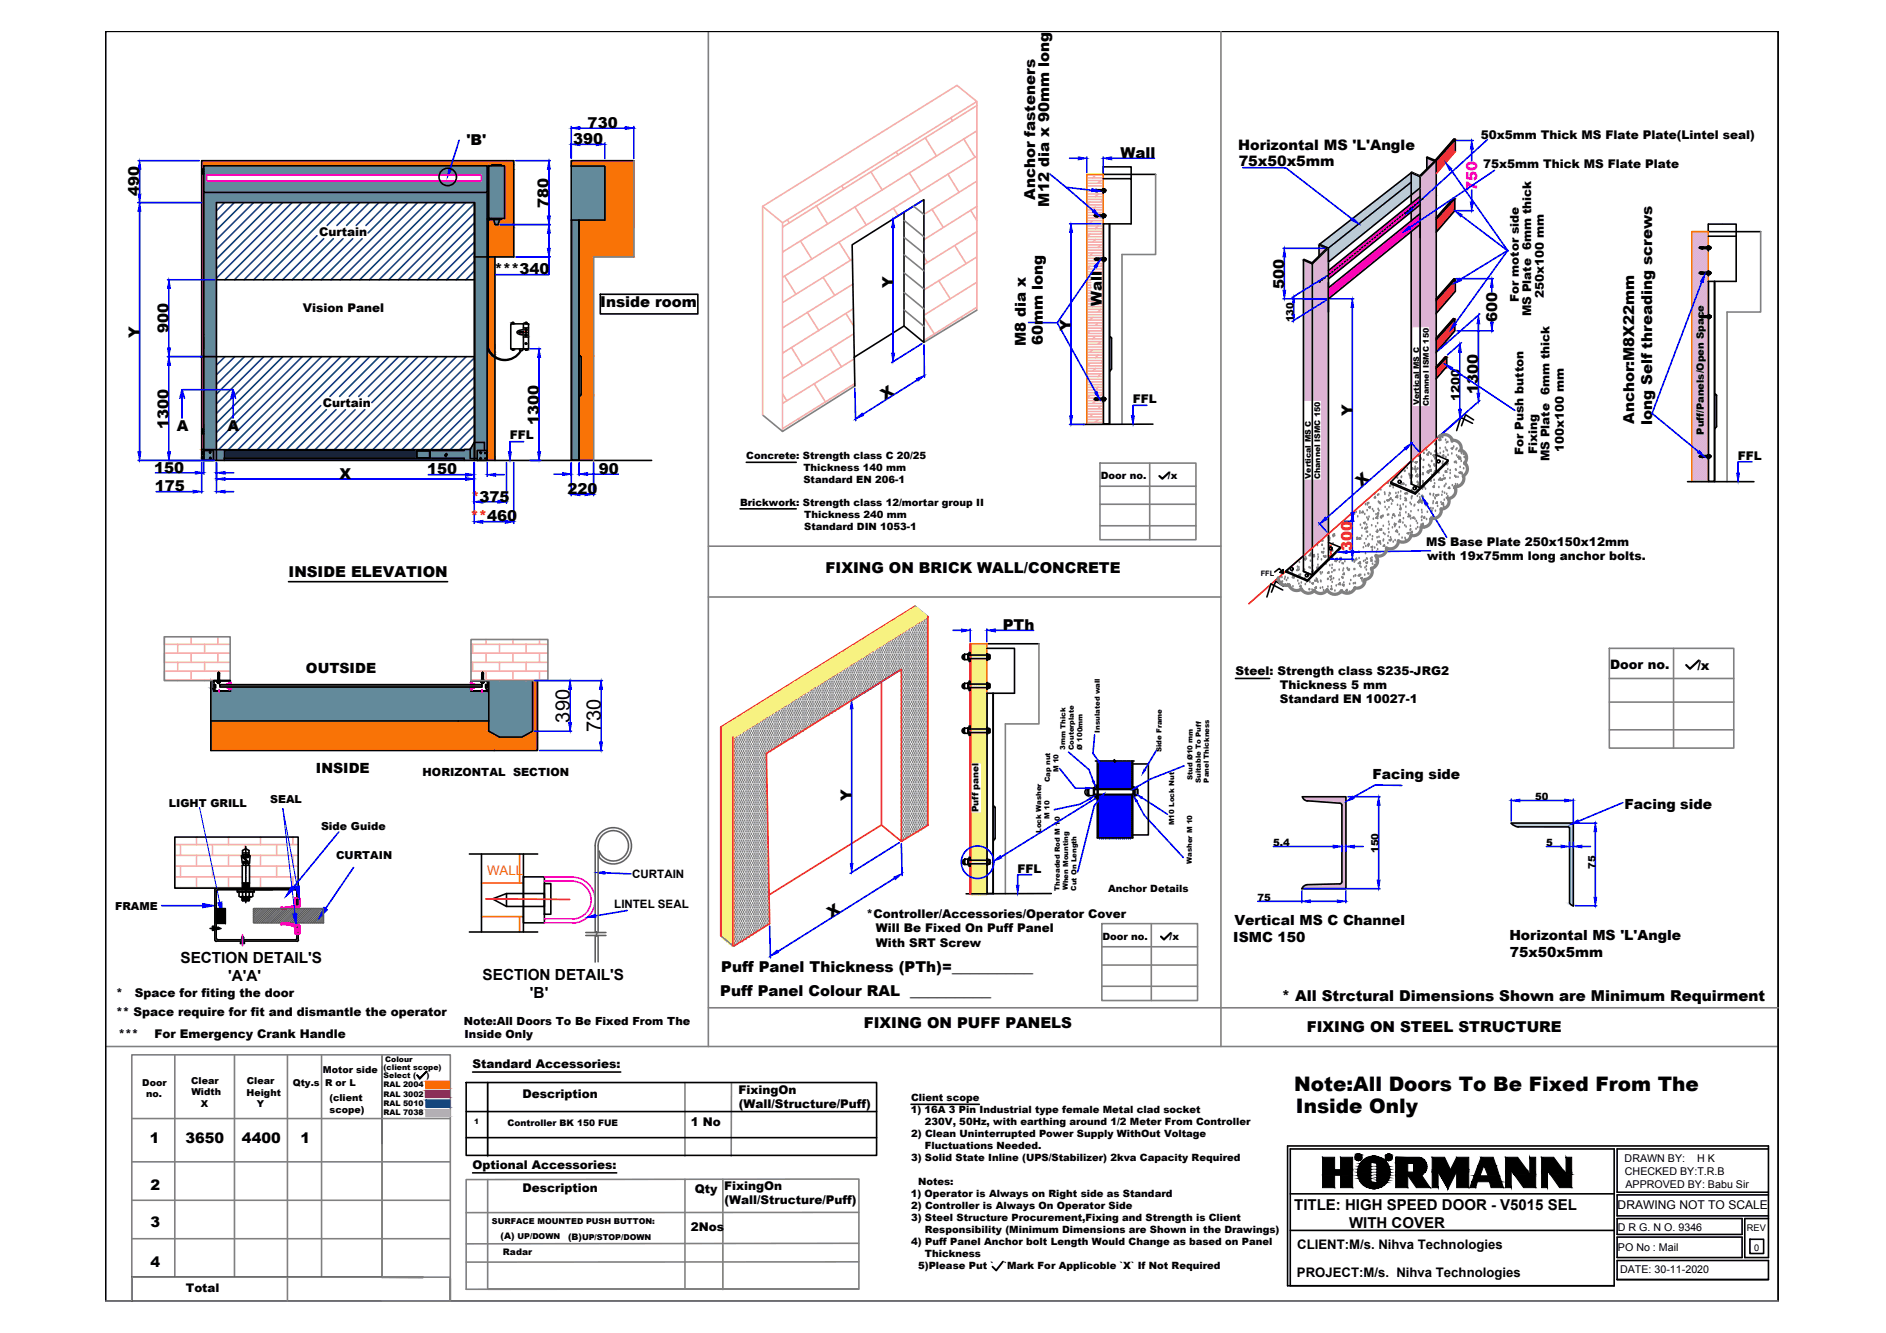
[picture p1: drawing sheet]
<svg xmlns="http://www.w3.org/2000/svg" width="297mm" height="210mm" viewBox="0 0 297 210" stroke-linecap="round" stroke-linejoin="round" font-family="sans-serif">
<defs><g id="words">
<g font-size="3.2">
<text x="89.8" y="113.8" transform="rotate(-90 89.8 113.8)">390</text>
<text x="94.6" y="115.3" transform="rotate(-90 94.6 115.3)">730</text>
<text x="203.8" y="171.9">Note:All Doors To Be Fixed From The</text>
<text x="204.1" y="175.3">Inside Only</text>
</g>
<g font-size="2.8">
<text x="150" y="153.1">_________</text>
<text x="143.4" y="156.8">_________</text>
</g>
<g font-size="2.4">
<text x="73.5" y="22.9">'B'</text>
<text x="90.3" y="22.7">390</text>
<text x="92.6" y="20.1">730</text>
<text x="176.5" y="24.9">Wall</text>
<text x="21.9" y="30.9" transform="rotate(-90 21.9 30.9)">490</text>
<text x="86.4" y="32.7" transform="rotate(-90 86.4 32.7)">780</text>
<text x="163" y="31.5" transform="rotate(-90 163 31.5)">Anchor fasteners</text>
<text x="165.2" y="32.5" transform="rotate(-90 165.2 32.5)">M12 dia x 90mm long</text>
<text x="77.9" y="43.2">***340</text>
<text x="140.6" y="45.3" transform="rotate(-90 140.6 45.3)">Y</text>
<text x="202.2" y="45.5" transform="rotate(-90 202.2 45.5)">500</text>
<text x="22" y="53.2" transform="rotate(-90 22 53.2)">Y</text>
<text x="26.6" y="52.4" transform="rotate(-90 26.6 52.4)">900</text>
<text x="94.5" y="48.4">Inside room</text>
<text x="168.7" y="52.1" transform="rotate(-90 168.7 52.1)">Y</text>
<text x="173.5" y="48.2" transform="rotate(-90 173.5 48.2)">Wall</text>
<text x="235.8" y="50.7" transform="rotate(-90 235.8 50.7)">600</text>
<text x="161.6" y="54.5" transform="rotate(-90 161.6 54.5)">M8 dia x</text>
<text x="164.2" y="54.3" transform="rotate(-90 164.2 54.3)">60mm long</text>
<text x="139.4" y="63" transform="rotate(-33 139.4 63)">X</text>
<text x="213" y="65.5" transform="rotate(-90 213 65.5)">Y</text>
<text x="232.8" y="62.1" transform="rotate(-90 232.8 62.1)">1300</text>
<text x="26.6" y="67.5" transform="rotate(-90 26.6 67.5)">1300</text>
<text x="27.8" y="67.8">A</text>
<text x="35.8" y="67.8">A</text>
<text x="84.9" y="66.9" transform="rotate(-90 84.9 66.9)">1300</text>
<text x="257.4" y="66.8" transform="rotate(-90 257.4 66.8)">Anchor:M8X22mm</text>
<text x="260.2" y="67" transform="rotate(-90 260.2 67)">long Self threading screws</text>
<text x="24.3" y="74.4">150</text>
<text x="24.4" y="77.4">175</text>
<text x="53.5" y="75.4">X</text>
<text x="67.3" y="74.7">150</text>
<text x="89.4" y="77.8">220</text>
<text x="94.3" y="74.6">90</text>
<text x="214.4" y="76.7" transform="rotate(-40 214.4 76.7)">X</text>
<text x="45.4" y="90.9">INSIDE ELEVATION</text>
<text x="130" y="90.2">FIXING ON BRICK WALL/CONCRETE</text>
<text x="157.9" y="99.3">PTh</text>
<text x="134.1" y="126.1" transform="rotate(-90 134.1 126.1)">Y</text>
<text x="130.9" y="144.6" transform="rotate(-32 130.9 144.6)">X</text>
<text x="28.4" y="151.6">SECTION DETAIL'S</text>
<text x="35.9" y="154.5">'A'A'</text>
<text x="76" y="154.3">SECTION DETAIL'S</text>
<text x="113.6" y="153.1">Puff Panel Thickness (PTh)=</text>
<text x="83.5" y="157.2">'B'</text>
<text x="113.4" y="156.8">Puff Panel Colour RAL</text>
<text x="136" y="162">FIXING ON PUFF PANELS</text>
<text x="201.9" y="157.6">* All Strctural Dimensions Shown are Minimum Requirment</text>
<text x="205.8" y="162.5">FIXING ON STEEL STRUCTURE</text>
<text x="203.8" y="190.5">TITLE: HIGH SPEED DOOR - V5015 SEL</text>
<text x="212.5" y="193.4">WITH COVER</text>
</g>
<text font-size="2.4" fill="#f0f" x="232.6" y="30" transform="rotate(-90 232.6 30)">750</text>
<g font-size="2.4" fill="#f00">
<text x="74.1" y="82.1">**460</text>
<text x="74.2" y="79">*375</text>
<text x="213" y="86.7" transform="rotate(-90 213 86.7)">300</text>
</g>
<g font-size="2.3">
<text x="195" y="23.7">Horizontal MS 'L'Angle</text>
<text x="195.1" y="26.1">75x50x5mm</text>
<text x="23.6" y="179.9">1</text>
<text x="29.2" y="179.9">3650</text>
<text x="38.1" y="179.9">4400</text>
<text x="47.3" y="179.9">1</text>
<text x="23.7" y="187.4">2</text>
<text x="23.7" y="193.2">3</text>
<text x="23.7" y="199.5">4</text>
</g>
<g font-size="2.2">
<text x="48.2" y="105.9">OUTSIDE</text>
<text x="49.8" y="121.8">INSIDE</text>
<text x="216.2" y="122.7">Facing side</text>
<text x="255.8" y="127.3">Facing side</text>
<text x="194.2" y="148.3">ISMC 150</text>
<text x="194.4" y="145.7">Vertical MS C Channel</text>
<text x="237.7" y="148.1">Horizontal MS 'L'Angle</text>
<text x="237.8" y="150.7">75x50x5mm</text>
</g>
<text font-size="2.1" fill="#f97306" x="76.7" y="137.7">WALL</text>
<g font-size="2.1">
<text x="204.3" y="196.7">CLIENT:M/s. Nihva Technologies</text>
<text x="204.3" y="201.1">PROJECT:M/s. Nihva Technologies</text>
</g>
<g font-size="2">
<text x="253.6" y="105.4">Door no.</text>
<text x="267.3" y="105.4">/x</text>
</g>
<g font-size="1.9">
<text x="233.2" y="21.9">50x5mm Thick MS Flate Plate(Lintel seal)</text>
<text x="233.6" y="26.5">75x5mm Thick MS Flate Plate</text>
<text x="50.3" y="37.2">Curtain</text>
<text x="239.2" y="47.6" transform="rotate(-90 239.2 47.6)">For motor side</text>
<text x="243.1" y="47" transform="rotate(-90 243.1 47)">250x100 mm</text>
<text x="47.7" y="49.1">Vision Panel</text>
<text x="241.1" y="49.8" transform="rotate(-90 241.1 49.8)">MS Plate 6mm thick</text>
<text x="50.9" y="64.2">Curtain</text>
<text x="178.4" y="63.5">FFL</text>
<text x="229.9" y="63.1" transform="rotate(-90 229.9 63.1)">1200</text>
<text x="80.3" y="69.2">FFL</text>
<text x="240" y="71.7" transform="rotate(-90 240 71.7)">For Push button</text>
<text x="242.1" y="71.5" transform="rotate(-90 242.1 71.5)">Fixing</text>
<text x="246.3" y="71.1" transform="rotate(-90 246.3 71.1)">100x100 mm</text>
<text x="244" y="72.6" transform="rotate(-90 244 72.6)">MS Plate 6mm thick</text>
<text x="273.7" y="72.4">FFL</text>
<text x="224.6" y="85.9">MS Base Plate 250x150x12mm</text>
<text x="224.8" y="88.2">with 19x75mm long anchor bolts.</text>
<text x="194.6" y="106.2">Steel: Strength class S235-JRG2</text>
<text x="201.6" y="108.5">Thickness 5 mm</text>
<text x="201.6" y="110.8">Standard EN 10027-1</text>
<text x="160.2" y="137.4">FFL</text>
<text x="136.5" y="144.5">*Controller/Accessories/Operator Cover</text>
<text x="137.9" y="146.8">Will Be Fixed On Puff Panel</text>
<text x="137.9" y="149.1">With SRT Screw</text>
<text x="18.3" y="157">*</text>
<text x="18.3" y="160">** Space require for fit and dismantle the operator</text>
<text x="21.2" y="157">Space for fiting the door</text>
<text x="18.7" y="163.4">***</text>
<text x="24.3" y="163.4">For Emergency Crank Handle</text>
<text x="74.4" y="168.2">Standard Accessories:</text>
<text x="82.3" y="173">Description</text>
<text x="116.3" y="172.2">FixingOn</text>
<text x="108.8" y="177.4">1 No</text>
<text x="116.3" y="174.5">(Wall/Structure/Puff)</text>
<text x="74.4" y="184.1">Optional Accessories:</text>
<text x="82.3" y="187.7">Description</text>
<text x="109.4" y="187.9">Qty</text>
<text x="114.1" y="187.4">FixingOn</text>
<text x="114.1" y="189.6">(Wall/Structure/Puff)</text>
<text x="254.8" y="190.4">DRAWING NOT TO SCALE</text>
<text x="108.8" y="193.9">2Nos</text>
<text x="29.3" y="203.5">Total</text>
</g>
<g font-size="1.8">
<text x="66.6" y="122.2">HORIZONTAL SECTION</text>
<text x="96.7" y="142.9">LINTEL SEAL</text>
<text x="99.6" y="138.2">CURTAIN</text>
<text x="73" y="161.4">Note:All Doors To Be Fixed From The</text>
<text x="73.2" y="163.4">Inside Only</text>
</g>
<g font-size="1.7">
<text x="26.6" y="127">LIGHT GRILL</text>
<text x="42.6" y="126.5">SEAL</text>
<text x="50.6" y="130.7">Side Guide</text>
<text x="52.9" y="135.2">CURTAIN</text>
<text x="18.1" y="143.2">FRAME</text>
<text x="255.9" y="183">DRAWN BY:</text>
<text x="255.9" y="185">CHECKED BY:T.R.B</text>
<text x="267.3" y="183">H K</text>
<text x="256" y="187">APPROVED BY: Babu Sir</text>
<text x="254.8" y="193.8">D R G. N O. 9346</text>
<text x="254.8" y="197">PO No : Mail</text>
<text x="255.2" y="200.5">DATE: 30-11-2020</text>
</g>
<g font-size="1.6">
<text x="203.7" y="50.7" transform="rotate(-90 203.7 50.7)">130</text>
<text x="268.3" y="68.4" transform="rotate(-90 268.3 68.4)">Puff/Panels/Open Space</text>
<text x="117.5" y="72.3">Concrete: Strength class C 20/25</text>
<text x="126.5" y="74.2">Thickness 140 mm</text>
<text x="126.5" y="76.1">Standard EN 206-1</text>
<text x="173.4" y="75.4">Door no.</text>
<text x="184" y="75.5">/x</text>
<text x="116.6" y="79.7">Brickwork: Strength class 12/mortar group II</text>
<text x="126.7" y="81.6">Thickness 240 mm</text>
<text x="126.7" y="83.4">Standard DIN 1053-1</text>
<text x="241.8" y="126">50</text>
<text x="200.5" y="133.3">5.4</text>
<text x="217.1" y="134.3" transform="rotate(-90 217.1 134.3)">150</text>
<text x="243.5" y="133.3">5</text>
<text x="251.3" y="136.8" transform="rotate(-90 251.3 136.8)">75</text>
<text x="174.5" y="140.4">Anchor Details</text>
<text x="198" y="141.9">75</text>
<text x="173.6" y="148">Door no.</text>
<text x="184.2" y="148">/x</text>
<text x="143.5" y="173.4">Client scope</text>
<text x="143.4" y="175.3">1) 16A 3 Pin Industrial type female Metal clad socket</text>
<text x="143.5" y="179.1">2) Clean Uninterrupted Power Supply WithOut Voltage</text>
<text x="145.7" y="177.2">230V, 50Hz, with earthing around 1/2 Meter From Controller</text>
<text x="143.5" y="182.9">3) Solid State Inline (UPS/Stabilizer) 2kva Capacity Required</text>
<text x="145.7" y="181">Fluctuations Needed.</text>
<text x="143.4" y="188.5">1) Operator is Always on Right side as Standard</text>
<text x="143.5" y="190.4">2) Controller is Always On Operator Side</text>
<text x="144.6" y="186.6">Notes:</text>
<text x="143.5" y="192.3">3) Steel Structure Procurement,Fixing and Strength is Client</text>
<text x="143.5" y="196.1">4) Puff Panel Anchor bolt Length Would Change as based on Panel</text>
<text x="145.7" y="194.2">Responsibility (Minimum Dimensions are Shown in the Drawings)</text>
<text x="145.7" y="198">Thickness</text>
<text x="144.6" y="199.9">5)Please Put `</text>
<text x="158.1" y="199.9">`Mark For Applicoble `X` If Not Required</text>
</g>
<g font-size="1.5">
<text x="22.4" y="171">Door</text>
<text x="23" y="172.8">no.</text>
<text x="30.1" y="170.7">Clear</text>
<text x="30.2" y="172.5">Width</text>
<text x="38.8" y="172.5">Height</text>
<text x="38.9" y="170.8">Clear</text>
<text x="46.1" y="171">Qty.s</text>
<text x="50.9" y="168.9">Motor side</text>
<text x="51.2" y="171">R or L</text>
<text x="51.9" y="173.4">(client</text>
<text x="31.7" y="174.3">X</text>
<text x="40.5" y="174.3">Y</text>
<text x="51.9" y="175.2">scope)</text>
</g>
<g font-size="1.4">
<text x="154.1" y="127.9" transform="rotate(-90 154.1 127.9)">Puff panel</text>
<text x="79.9" y="177.3">Controller BK 150 FUE</text>
<text x="78.8" y="195.1">(A) UP/DOWN</text>
<text x="79.2" y="197.6">Radar</text>
<text x="89.5" y="195.2">(B)UP/STOP/DOWN</text>
<text x="275.1" y="193.8">REV</text>
<text x="276.3" y="196.9">0</text>
</g>
<text font-size="1.3" x="77.5" y="192.8">SURFACE MOUNTED PUSH BUTTON:</text>
<g font-size="1.2">
<text x="223.5" y="63.8" transform="rotate(-90 223.5 63.8)">Vertical MS C</text>
<text x="225" y="63.9" transform="rotate(-90 225 63.9)">Channel ISMC 150</text>
<text x="206.4" y="75.4" transform="rotate(-90 206.4 75.4)">Vertical MS C</text>
<text x="207.9" y="75.4" transform="rotate(-90 207.9 75.4)">Channel ISMC 150</text>
<text x="198.6" y="90.7">FFL</text>
<text x="60.7" y="167.3">Colour</text>
<text x="60.4" y="171.2">RAL 2004</text>
<text x="60.4" y="172.7">RAL 3002</text>
<text x="60.4" y="169.7">Select (</text>
<text x="60.4" y="168.6">(client scope)</text>
<text x="67.2" y="169.7">)</text>
<text x="60.4" y="174.1">RAL 5010</text>
<text x="60.4" y="175.6">RAL 7038</text>
<text x="74.7" y="177">1</text>
</g>
<g font-size="1.1">
<text x="167.8" y="118.1" transform="rotate(-90 167.8 118.1)">3mm Thick</text>
<text x="169.1" y="118.1" transform="rotate(-90 169.1 118.1)">Couterplate</text>
<text x="170.4" y="118.1" transform="rotate(-90 170.4 118.1)">Ø 100mm</text>
<text x="173.2" y="115.4" transform="rotate(-90 173.2 115.4)">Insulated wall</text>
<text x="182.9" y="118.4" transform="rotate(-90 182.9 118.4)">Side Frame</text>
<text x="165.4" y="123.1" transform="rotate(-89 165.4 123.1)">Cap nut</text>
<text x="166.7" y="121.6" transform="rotate(-90 166.7 121.6)">M 10</text>
<text x="187.8" y="122.9" transform="rotate(-90 187.8 122.9)">Stud Ø10 mm</text>
<text x="189.1" y="123.3" transform="rotate(-90 189.1 123.3)">Suitable To Puff</text>
<text x="190.4" y="123.2" transform="rotate(-90 190.4 123.2)">Panel Thickness</text>
<text x="164" y="131.2" transform="rotate(-90 164 131.2)">Lock Washer</text>
<text x="165.3" y="128.9" transform="rotate(-90 165.3 128.9)">M 10</text>
<text x="184.9" y="129.9" transform="rotate(-90 184.9 129.9)">M10 Lock Nut</text>
<text x="187.7" y="136" transform="rotate(-90 187.7 136)">Washer M 10</text>
<text x="166.9" y="140.2" transform="rotate(-90 166.9 140.2)">Threaded Rod M 10</text>
<text x="168.2" y="140.2" transform="rotate(-90 168.2 140.2)">When Mounting</text>
<text x="169.5" y="140.3" transform="rotate(-90 169.5 140.3)">Cut On Length</text>
</g>
</g></defs>
<!-- layer: 0 -->
<g fill="none" stroke="#f7abae" stroke-width=".25">
<path d="M149.7 18.6l.3 .4M153.9 16.6l-30.7 19.2M153.9 16v32.8M120.1 32.5l30.6-19.1 3.2 2.6-30.7 19.1zM120.1 32.5v32.8M123.2 35.1v32.8M124 34.6l.3 .5M126.1 38l1.8 2.8M128.6 32.4l1.8 2.9M132.1 38.1l1.9 2.9M132.6 29.3l.3 .4M134.6 32.6l1.9 2.9"/>
<path d="M137.2 27.1l1.8 2.8M140.7 32.8l.7 1.2M141.2 23.9l.2 .5M143.2 27.2l1.8 2.9M145.7 21.7l1.8 2.9M146.8 33l1.8 2.8M149.3 27.4l1.8 2.9M150.4 38.7l1.8 2.8M151.8 21.9l1.8 2.9M152.9 33.1l1 1.6M153.9 20.6l-30.7 19.1M153.9 24.6l-30.7 19.1"/>
<path d="M153.9 28.5l-8.4 5.3M153.9 32.5l-8.4 5.2M153.9 36.5l-8.4 5.2M171.2 27.6h2.6M171.2 28h2.6M171.2 28.4h2.6M171.2 28.9h2.6M171.2 29.3h2.6M171.2 30.1h1.4M171.2 30.6h2.6M171.2 31h2.6M171.2 31.4h2.6l-.4 .4"/>
<path d="M171.2 31.8h2.6M171.2 32.2h2.6M171.2 32.7h2.6M171.2 33h2.6M171.2 33.5h2.6M171.2 33.9h1.2M171.2 34.3h2.6M171.2 34.7h2.6M171.2 35.2h2.6M171.2 35.6h2.6M171.2 36h2.6M171.2 36.4h2.6"/>
<path d="M171.2 36.9h2.6M171.2 37.3h2.6M171.2 37.7h2.6M171.2 38.1h2.6M171.2 38.6h2.6M171.2 39h2.6M171.2 39.4h2.6M171.2 39.8h2.6M171.3 28.9h-.1M171.3 33.9l-.1 .1M171.3 39l-.1 .1M171.7 31.8l-.4 .4"/>
<path d="M171.7 36.9l-.4 .4M172.1 29.7l-.4 .4M172.1 34.7l-.4 .5M172.1 39.8l-.4 .4M172.5 27.6l-.4 .4M172.5 32.6l-.4 .4M172.5 37.7l-.4 .4M172.8 30.1h.8M172.9 30.6l-.4 .4M172.9 35.6l-.4 .4M173.4 28.4l-.5 .5M173.4 33.5l-.4 .4"/>
<path d="M173.4 38.6l-.5 .4M173.7 30.1h.1M173.8 30.1h.1M173.8 36.5l-.4 .4M123.6 43.5l1.8 2.8M124.6 54.7l1.8 2.9M127.1 49.2l1.9 2.9M129.6 43.7l1.9 2.8M130.7 54.9l1.8 2.9M133.2 49.4l1.3 1.9M134.3 40.8l-11.1 6.9M134.3 44.7l-11.1 6.9"/>
<path d="M134.4 48.6l-11.2 7M134.5 52.6l-11.3 7M134.5 56.5l-11.3 7M145.5 50l1.7 2.6M145.5 40.5l.6 .8M147.8 44.2l1.9 2.9M151.4 49.9l.2 .3M153.9 40.5l-8.4 5.2M153.9 44.4l-8.4 5.2M153.9 48.4l-8.4 5.2M171.2 40.2h2.6M171.2 40.7h1.4"/>
<path d="M171.2 41.1h2.6M171.2 41.5h2.6M171.2 41.9h2.6M171.2 42.4h2.6M171.2 42.8h2.6M171.2 43.2h.6M171.2 43.6h.6M171.2 44.1h.6M171.2 44.5h.6M171.2 44.9h.6M171.2 45.3h.6M171.2 45.7h.6"/>
<path d="M171.2 46.2h.6M171.2 46.6h.6M171.2 47h.6M171.2 47.4h2.6M171.2 47.9h2.6M171.2 48.3h2.6M171.2 48.7h2.6M171.2 49.1h2.6M171.2 49.6h2.6M171.2 50h2.6M171.2 50.4h2.6M171.2 50.8h2.6"/>
<path d="M171.2 51.3h2.6M171.2 51.7h2.6M171.2 52.1h2.6M171.2 52.5h2.6M171.2 52.9h2.6M171.2 53.4h2.6M171.2 53.8h2.6M171.2 54.2h2.6M171.2 54.6h2.6M171.2 55.1h2.6M171.2 55.5h2.6M171.2 55.9h2.6"/>
<path d="M171.2 56.3h2.6M171.2 56.8h2.6l-.4 .4M171.2 57.2h2.6M171.2 57.6h2.6M171.2 58h2.6M171.2 58.4h2.6M171.2 58.9h2.6M171.2 59.3h2.6M171.2 59.7h2.6M171.3 44.1h-.1M171.3 49.1l-.1 .1M171.3 54.2l-.1 .1"/>
<path d="M171.3 59.3l-.1 .1M171.7 41.9l-.4 .5M171.7 47l-.4 .4M171.7 52.1l-.4 .4M171.7 57.2l-.4 .4M171.8 45.2l-.1 .1M172.1 50l-.4 .4M172.1 55.1l-.4 .4M172.5 42.8l-.1 .2M172.5 47.9l-.4 .4M172.5 52.9l-.4 .5M172.5 58l-.4 .4"/>
<path d="M172.6 41l-.1 .1M172.8 40.7h.8M172.9 40.7h.1M172.9 50.8l-.4 .5M172.9 55.9l-.4 .4M173.4 48.7l-.5 .4M173.4 53.8l-.5 .4M173.4 58.9l-.5 .4M173.5 43.2h.3M173.5 43.6h.3M173.5 44.1h.3M173.5 44.5h.3"/>
<path d="M173.5 44.9h.3M173.5 45.3h.3M173.5 45.7h.3M173.5 46.2h.3M173.5 46.6h.3M173.5 47h.3M173.7 40.7h.1M173.8 41.6l-.4 .3M173.8 46.6l-.3 .2M173.8 51.7l-.4 .4M123.2 62l.7 1.1M125.7 66l.2 .2"/>
<path d="M128.2 60.4l1.8 2.9M134.3 60.6l.2 .3M134.6 60.4l-11.4 7.1M171.2 60.1h2.6M171.2 60.6h2.6M171.2 61h2.6M171.2 61.4h2.6M171.2 61.8h2.6l-.4 .5M171.2 62.3h2.6M171.2 62.7h2.4M171.2 63.1h2.6M171.2 63.5h2.6"/>
<path d="M171.2 64h2.6M171.2 64.4h2.6M171.2 64.8h2.6M171.2 65.2h2.6M171.2 65.6h2.6M171.2 66.1h2.6M171.2 66.5h2.6M171.3 64.4l-.1 .1M171.7 62.3l-.4 .4M172.1 60.1l-.4 .5M172.1 65.2l-.4 .4M172.5 63.1l-.4 .4"/>
<path d="M172.9 61l-.4 .4M172.9 66.1l-.4 .4M173.4 64l-.5 .4M173.6 62.7h.2"/>
</g>
<g fill="none" stroke="#808080" stroke-width=".25">
<path d="M111.6 4.9v159.9M192.3 4.9v159.9M280 4.9v200h-263.3M99.8 25.3v15.2h-6.3v32M142.4 34.7l3.1 2.6M142.4 37.4l3.1 2.5M143.9 32.5l1.6 1.3M182 27.5v12.6h-5.3v26.7M277.3 36.5v12.6h-5.3v26.7M142.4 48.8l3.1 2.6M142.4 43l3.1 2.5M142.4 40.1l3.1 2.6"/>
<path d="M142.4 46l3.1 2.6M153.9 48.8l-8.4 5.1M134.6 60.8l-11.4 7.1-3.1-2.6M173.2 72.9h15.2v12.1h-15.2zM173.2 76.6h15.2M173.2 79.4h15.2M181.1 72.9v12.1M215.1 79.3h.1M215.4 79.1h.1M215.4 79.4h.1M215.6 79.1h.1M215.6 79.9l.2-.1-.1 .2z"/>
<path d="M216.5 77.6v.2h-.1M216.6 78.2v.2h-.1zM217 77.8h.1M217.1 78.9h.1M217.1 77.8h.1M217.2 79.1h.1M217.3 79h.1M217.4 79.2h.1M217.5 77h.1M218.1 77.5h.1M218.1 78.9h.1M218.1 77.7h.1"/>
<path d="M218.2 79.7h.1M218.4 76l.2-.2v.3zM218.4 78.8l.3-.1-.1 .2zM218.7 75.7h.1M218.8 79.8h.1M218.8 77.9h.1M218.8 78.7h.1M218.8 77.5h.1M218.9 76.4h.1M219 77.6h.1M219 76.4h.1M219 78.4l.1 .2h-.2z"/>
<path d="M219.2 79.2h.1M219.3 78.7h.1M219.3 78.8h.1M219.3 76.3l.1 .1 .1-.1M219.4 76.7h.1M219.9 77.5h.1M219.9 76.3h.1M219.9 75h.1M220.1 78l-.3 .3h.3v-.3M220.1 79.4h.1M220.1 75.1h.1M220.2 77.5h.1"/>
<path d="M220.5 79.5h.1M220.6 78.4h.1M220.6 78h.1M220.6 79.8h.1M220.6 77.3h.1M220.7 76.2h.1M220.7 75h.1M220.7 73.9h.1M220.8 76.2l.2-.1v.2zM221 79.3h.1M221.1 76.1h.1M221.2 74.1h.1"/>
<path d="M221.3 78.3h.1M221.3 74h.1M221.4 79.7h.1M221.4 76.3h.1M221.5 78.5h.1M221.5 78.6v.2h-.2zM221.5 77.6l-.3 .1 .2 .1 .1-.2M221.6 73.6h.1M221.7 77.6h.1M221.9 74.5h.1M222 74.8h.1M222.1 79.1h.1"/>
<path d="M222.1 74.8h.1M222.1 75.3l.2-.1v.1zM222.3 79.3h.1M222.3 75.2h.1M222.3 78.2h.1M222.3 75.9h.1M222.3 78.4h.1M222.3 77.1h.1M222.3 77.2h.1M222.4 75.9h.1M222.4 78h.1M222.4 74.8h.1"/>
<path d="M222.5 73.7h.1M222.5 72.5h.1M222.7 79.5h.1M222.8 73.9l.1-.2 .1 .2zM222.8 79.4h.1M222.9 73.4h.1M222.9 72.8l.3-.1-.1 .2zM223 74.2h.1M223.2 77h.1M223.2 75.8h.1M223.2 78h.1M223.2 74.7l.1 .3h-.3z"/>
<path d="M223.3 73.7h.1M223.4 76h.1M223.4 71.7h.1M223.4 76.3v.2l-.2-.1M223.4 76.3l-.2 .1M223.4 79.1h-.1l.2-.1-.1 .2M223.5 77.7h.1M223.6 78.2h.1M223.7 72.4h.1M223.7 74.6h.1M223.7 78.6v.3h-.3zM223.8 72.1h.1"/>
<path d="M223.9 78.8v.2h-.2zM224 79.1h.1M224 78h.1M224 76.9h.1M224 78.7h.1M224.1 75.7h.1M224.1 74.5h.1M224.1 76.6l.2-.1v.2zM224.1 74.6h.1M224.1 76h.1M224.2 73.5h.1M224.2 78.1h.1"/>
<path d="M224.2 72.3h.1M224.3 71.2h.1M224.5 76.9h.1M224.6 79.5h.1M224.7 70.8h.1M224.8 74.2h.1M224.8 79.3h.1M224.9 71.4v.2h-.1zM224.9 74.2l.2-.1v.2zM225 74.4h.1M225 73.1h.1M225.1 71.1h.1"/>
<path d="M225.2 77.7h.1M225.2 73.3h.1M225.3 77.8h.1M225.4 79.9h.1M225.4 75.6h.1M225.4 71.4h.1M225.4 73.9l-.2 .2 .2 .1v-.3M225.5 72.5h.1M225.5 74.7h.1M225.7 79.1h.1M225.7 80h.1M225.7 77.9h.1"/>
<path d="M225.7 78.9h.1M225.7 71.7l.3-.1-.1 .2zM225.8 77.7h.1M225.8 76.6h.1M225.9 75.5h.1M225.9 73.1h.1M225.9 76.7h-.2l.2-.2v.2M225.9 74.3h.1M225.9 71.8h.1M225.9 73.2h.1M225.9 76h.1M226 72.1h.1"/>
<path d="M226 78.2h.1M226 71h.1M226 78.4h.1M226 74.1h.1M226 69.8h.1M226.1 69.8h.1M226.1 78l.3-.1-.1 .2zM226.2 70.8h.1M226.2 71.7h.1M226.3 74.2h.1M226.3 79l.1 .2h-.2zM226.4 79.6h.1"/>
<path d="M226.4 71.4l.1 .3h-.3zM226.6 77.8h.1M226.6 69.2h.2v.2zM226.6 74.3h.1M226.6 76.6h.1M226.7 69.2l.2-.1v.2zM226.8 71.7h.1M226.8 69.1h.1M226.8 70.5h.1M226.8 71.2h.1M226.8 75.3l-.2 .3h.3l-.1-.3M227 79h.1"/>
<path d="M227 75.5l.2-.1-.1 .2zM227 79.4l.3-.3v.3zM227.1 77.8h.1M227.2 72.9h.1M227.2 77.3h.1M227.2 71.8l.1-.2 .1 .2zM227.2 73h.1M227.2 68.7h.1M227.3 72.6h.1M227.3 74.8h.1M227.3 79.6h.1M227.3 75.3h.1"/>
<path d="M227.3 71h.1M227.4 79.7h.1M227.5 76.5h.1M227.5 78.6h.1M227.5 75.3h.1M227.5 77.5h.1M227.6 76.4h.1M227.6 75.2h.1M227.6 74.1h.1M227.6 70.4h.1M227.6 74.3l.2-.1 .1 .2zM227.7 69.2h.1"/>
<path d="M227.7 71.9h.1M227.7 76.1h.1M227.8 70.7h.1M227.8 73.1l.2-.1-.1 .2zM227.8 69.6h.1M227.8 78.3h.1M227.9 77.7h.1M227.9 70.9h.1M228 78h.1M228 73.8h.1M228 69.5h.1M228.1 71.5h.1"/>
<path d="M228.1 76.9l.2-.2v.2zM228.4 75.2h.1M228.4 74.4h.1M228.4 73.9h.1M228.5 69h.1M228.6 70.6l.2-.1-.1 .2zM228.6 69.1h.1M228.7 71.3h.1M228.7 76.3h.1M228.9 77.9h.1M229 70.2h.1M229 76.9l.2-.1-.1 .2z"/>
<path d="M229.1 72.7h.1M229.1 74.8h.1M229.2 77h.1M229.2 72.7h.1M229.2 77.2h.1M229.2 69.4l-.1 .1h.2v-.1M229.2 73.8h.1M229.2 76.1h.1M229.3 75h.1M229.3 72.6h.1M229.3 73.9h.1M229.3 70.7h.1"/>
<path d="M229.4 72.8h.1M229.4 71.6h.1M229.5 70.5h.1M229.5 76.2h.1M229.6 72l.2-.2v.2zM229.6 75h.1M229.8 70.9h.1M229.8 72.2l.2-.2 .1 .3zM229.8 74.4l.2-.1v.2zM230 73.4h.1M230.1 72.5h.1M230.2 71.3h.1"/>
<path d="M230.2 74.5h.1M230.2 74.4l.1 .2-.2-.1zM230.3 75.9l-.1 .2h.1M230.5 71.4h.1M230.5 73.6h.1M230.6 72l.3-.1-.1 .2zM111.6 94h80.7M111.6 86h80.7M141.8 99.9h.1M142.1 99.9h.1M142.3 99.5h.1M142.5 99.9h.1"/>
<path d="M142.7 99.5h.1M142.8 99.9h.1M143 99.5h.1M143.2 99.9h.1M143.2 99.1h.1M143.4 99.5h.1M143.6 99.9h.1M143.6 99.1h.1M143.7 99.5h.1M143.7 98.8h.1M143.9 99.9h.1M143.9 99.1h.1"/>
<path d="M144.1 99.5h.1M144.1 98.8h.1M144.1 95.4l2 1.7M144.2 99.9h.1M144.2 99.1h.1M144.2 98.5h.1M144.4 99.5h.1M144.4 98.8h.1M144.6 99.9h.1M144.6 99.1h.1M144.6 98.5h.1M144.8 99.5h.1"/>
<path d="M144.8 98.8h.1M144.8 98.1h.1M145 99.9h.1M145 99.1h.1M145 98.5h.1M145.1 99.5h.1M145.1 98.8h.1M145.1 98.1h.1M145.3 99.9h.1M145.3 99.1h.1M145.3 98.5h.1M145.3 97.7h.1"/>
<path d="M145.5 99.5h.1M145.5 98.8h.1M145.5 98.1h.1M145.6 99.9h.1M145.6 99.1h.1M145.6 98.5h.1M145.6 97.7h.1M145.9 99.5h.1M145.9 98.8h.1M145.9 98.1h.1M145.9 97.4h.1M146 99.9h.1"/>
<path d="M146 99.1h.1M146 98.5h.1M146 97.7h.1M173.2 82.8h15.2M201.6 90.8h.1M201.7 91.6l.3-.1-.1 .2zM201.9 90.8h.1M202.3 91h.1M202.4 90.7h.1M202.5 91.9l-.2 .2h.2M202.5 92v.2M202.6 91.3h.1"/>
<path d="M202.8 92.1h.1M202.8 91.9h.1M202.8 90.9h.1M202.9 89.8h.1M203.5 89.9h.1M203.6 92.2h.1M203.7 90.6h.1M203.7 90.9h.1M203.8 90.6v.4l-.2-.1zM203.8 92.9h.2M204.1 92.9h.1M204.3 90.7h.1"/>
<path d="M204.4 89.1h.1M204.4 91.3h.1M204.4 89.6v.2h-.2zM204.5 92.9h.1M204.6 90.7h.1M204.6 91.8h.1M204.6 89.2h.1M204.6 90.5l.2-.1-.1 .2zM204.6 89.6h.1M204.7 88.4h.1M204.7 92.4l.2-.2v.2zM204.8 92.7h.1"/>
<path d="M204.9 91.6h.1M205.4 88h.2v.2zM205.5 87.9h.1M205.5 89.6h.1M205.5 91h.1M205.6 91.9h.1M205.6 87.6h.1M205.8 87.9h.1M205.8 91.5h.1M205.8 90.3h.1M206.2 89.2h.1M206.2 92.7h.1"/>
<path d="M206.2 91.4h.1M206.3 92.7h.1M206.3 90.4h.1M206.3 91.6h.1M206.3 89.3h.1M206.3 86.6h.1M206.3 90.5h.1M206.3 87.3l.1 .2h-.2zM206.4 88.2h.1M206.4 87.1h.1M206.6 92.7h.1M206.7 90.2h.1"/>
<path d="M206.7 89h.1M206.8 89.8l.1 .2h-.3zM206.8 91.8h-.2l.2 .2 .1-.2M206.9 87.5h.1M207 87.3v.4l-.3-.1zM207.1 91.3h.1M207.1 92.6l.2-.2v.2zM207.3 91h.1M207.4 89.4l.3-.1-.1 .2zM207.4 89.3h.1M207.4 91.2l-.2 .3h.3l-.1-.3M207.5 85.8h.1"/>
<path d="M207.5 88h.1M207.6 88.8h.1M207.6 87.2h.1M207.6 91.6h.1M207.6 87.6h.1M208 92.5h.1M208 90h.1M208 89.3h.1M208 91.3h.1M208 90.2h.1M208 91.5h.1M208.1 89.1h.1"/>
<path d="M208.1 88h.1M208.2 86.9h.1M208.2 85.7h.1M208.3 85.7h.1M208.3 90h.1M208.3 87l.2-.1-.1 .2zM208.3 92.4h.1M208.3 85l-.1 .2h.1v-.2M208.5 87.5h.1M208.5 92.8h.1M208.5 86.3h.1M208.6 87.6h.1"/>
<path d="M208.6 93.2h.1M208.7 93.2h-.1M208.8 87.5l-.2 .2h.2v-.2M208.8 88.7h.1M209.1 91.1h.1M209.1 92.3h.1M209.2 91h.1M209.2 84.6h.1M209.2 84.4h.1l-.1 .2M209.3 90.2h-.2l.2-.2v.2M209.3 85.8h.1M209.4 86.2h.1"/>
<path d="M209.4 88h.1M209.4 84.9h.1M209.4 93.2h.1M209.4 88.9h.1M209.4 84.7h.1M209.4 90.8l.3-.1-.1 .2zM209.6 91.2h.1M209.6 86.9h.1M209.6 92.8l.1-.2 .1 .2zM209.6 93.4h.1M209.7 92.2h.1M209.7 91.1h.1"/>
<path d="M209.7 87.4h.1M209.8 90h.1M209.8 89.4h.1M209.8 88.8h.1M209.8 91.6h.1M209.9 87.7h.1M209.9 86.6h.1M209.9 85.5h.1M210 84.4h.1M210 84.1h.1M210 91h.1M210.1 89.7h.1"/>
<path d="M210.2 84.1v.3l-.3-.1zM210.2 89.7h.1M210.2 92.9h.1M210.3 88.2l.3-.3v.3zM210.4 88.4l-.2-.1h.3v.1M210.5 92.1h.1M210.8 92l.2-.2 .1 .3zM210.9 89.6h.1M210.9 91.2h.1M211 88.4h.1M211.1 87.8l-.1 .1h.3l-.1-.1M211.2 88.1h.1"/>
<path d="M211.3 90.8h.1M211.4 92.9h.1M211.4 88.6h.1M211.4 93.1h.1M211.4 92h.1M211.5 90.9h.1M211.5 92.1h.2l-.1 .2zM211.5 89.7h.1M211.6 88.6h.1M211.6 89.4h.1M211.6 91.6h.1M211.7 93.2h.1"/>
<path d="M211.7 90.2v.3h-.2zM211.8 88.3h.1M212 93l.1-.2 .1 .2zM212.1 92.9h.1M212.2 89.4h.1M212.3 89.7l.2-.1-.1 .2zM212.5 93.1h.1M212.6 91.8h.1M212.7 81h.1M212.7 91.3h.1M212.7 81l.3-.1v.1M212.9 80.8h.1"/>
<path d="M213 88.2h.1M213.1 80.8h.1M213.1 88.1h.1M213.1 92.9h.1M213.2 91.8h.1M213.2 90.7h.1M213.2 89.5h.1M213.3 88.4h.1M213.3 80.8l-.2 .2M213.3 80.8v.2M213.4 92.5h.1M213.4 88.3h.1"/>
<path d="M213.4 89.5h.1M213.4 91.7h.1M213.5 90.5h.1M213.5 91.7h.1M213.6 80.5h.1M213.6 87.9l.1 .2h-.2zM213.7 84.7l.1-.1v.3h-.1M213.8 81.2h.1M213.9 88.7l.3-.2 .1 .3zM213.9 84.8l.3-.1-.1 .2zM214 86.8h.1M214.1 87.8h.1"/>
<path d="M214.1 90.7h-.2l.2-.2v.2M214.2 80.7h.1M214.2 89h.1M214.2 84.7h.1M214.2 80.4h.1M214.3 82.5h.1M214.3 90.4h.1M214.3 84.7h.1M214.3 89.2h.1M214.5 84.3h.1M214.5 83h.1M214.5 91.3h.1"/>
<path d="M214.5 91h-.2l.2 .2 .1-.2M214.6 80.5l.1 .2h-.2zM214.7 91.6h.1M214.7 86.1h.1M214.8 88.3h.1M214.9 85.5h.1M214.9 91.5h.1M214.9 82.5l-.1-.2 .2-.1-.1 .3M214.9 80.8h.1M214.9 90.4h.1M215 89.3h.1M215 88.1h.1"/>
<path d="M215.1 87h.1M215.1 85.9h.1M215.1 83l.1 .3h-.3zM215.1 88.6l.3-.1-.1 .2zM215.2 84.8h.1M215.2 83.6h.1M215.2 89.1h.1M215.2 89.6h.1M215.2 82.5h.1M215.2 87.8h.1M215.3 81.4h.1M215.3 80.2h.1"/>
<path d="M215.3 87.9h.1M215.4 83h.1M215.4 83.6h.1M215.4 84.4h.1M215.4 81.7h.1M215.4 90.2h.1M215.5 85.9h.1M215.5 81.6h.1M215.6 90.2h.1M215.6 85.6v.2h-.2zM215.6 81.3h.1M215.8 84.1h.1"/>
<path d="M215.9 87.9h.1M216 86.1l.2-.1-.1 .3zM216 82.6h.1M216 88.1l.1 .2h-.2zM216.1 87.7h.1M216.1 86.5h.1M216.1 84.8h.1M216.2 88.7h.1M216.2 84.4h.1M216.2 80.1h.1M216.3 81.6h.1M216.3 80.4h.1"/>
<path d="M216.5 88.9h.1M216.5 86.1h.1M216.6 88.3h.1M216.7 82.8h.1M216.7 81.6l.2-.3 .1 .3zM216.7 80.9h.1M216.8 87.9h.1M216.8 83.7l.2-.1-.1 .2zM216.8 86.8h.1M216.8 85.7h.1M216.9 84.5h.1M216.9 83.4h.1"/>
<path d="M217 82.3h.1M217 86.4h.1M217 81.1h.1M217 85.2h.1M217.1 80h.1M217.1 80.7l-.2 .2h.2v-.2M217.1 85.4l.3-.2v.3zM217.2 80.3h.1M217.2 84.4h.1M217.3 83.3h.1M217.4 81.4h.1M217.4 85.5h.1"/>
<path d="M217.5 81.3h.1M217.6 81.4h.1M217.6 83.5h-.2l.2-.2v.2M217.6 81.2l.2-.1v.3zM217.9 82.7h.1M217.9 85h.1M217.9 83.8h.1M217.9 84.9h.1M218 85.8l.1 .2h-.2zM218.1 84h.1M218.2 86.2h.1M218.3 86.2h.1"/>
<path d="M218.5 80.1h.1M218.5 81h.1M218.6 85.4h.1M218.6 84.3h.1M218.7 83.2h.1M218.7 80.9h.1M218.7 82.1h.1M218.8 83.7h.1M218.8 82.5h.1M218.8 85l.2-.1v.3zM219 84.5h.1M219.1 84.9h.1"/>
<path d="M219.3 81.4h.1M219.3 83h.1M219.4 85.2h.1M219.4 80.9h.1M219.5 80.9l.1 .2h-.3zM219.6 82.6l.3-.1-.1 .2zM219.6 82.4h.1M219.7 82.8h.1M219.7 81.2h.1M219.7 84.9h.1M220 83.5v.2h-.2zM220 83.6h.1"/>
<path d="M220.1 83.7h.1M220.3 81.1h.1M220.3 85.2h.1M220.4 84.1h.1M220.4 82.9h.1M220.4 81.8h.1M220.4 80.2l.3-.2-.1 .2zM220.5 80.7h.1M220.5 81.1h.1M220.5 81.9l.1 .3h-.3zM220.8 84.6h.1M221 82.2h.1"/>
<path d="M221 81.5h.1M221.2 82.6h.1M221.3 84.6h.1M221.4 84.9h.1M221.4 80.6h.1M221.5 82.8h.1M221.5 85h.1M221.6 84l.3-.1-.1 .2zM221.8 80.9h.1M221.9 81.1l.1 .3h-.2zM222.1 83.8h.1M222.1 83.3h.1"/>
<path d="M222.1 81.1h.1M222.1 84.5h.1M222.1 82.7h.1M222.2 83.3h.1M222.2 81.6h.1M222.2 80.4h.1M222.4 83.7v.2h-.2zM222.6 81.6l-.2-.1 .3-.1-.1 .2M222.9 81.6h.1M223 83.2h.1M223.1 81.9h.1M223.2 82.3h.1"/>
<path d="M223.3 82.9h.1M223.4 80.2h.1M223.8 82.5h.1M223.9 81.4h.1M223.9 81.8h.1M223.9 80.2h.1M224 81.2h.1M224 80.6h.1M224.1 82.4l.1 .3h-.3zM224.3 83h.1M224.3 81.4l.1 .2h-.2zM224.7 81.6h.1"/>
<path d="M224.7 82.9v-.1l-.2 .1h.1M224.8 80.5h.1M225.2 81.6h.1M225.2 81.9h.1M225.3 80.4l.2-.1v.2zM225.7 81.1h.1M225.7 81.3h.1M226.1 80.3h.1M113.6 114.6l1.8 1.5M115.7 118.2h.1M115.7 117.5h.1M115.7 116.7h.1"/>
<path d="M115.7 116.1h.1M115.7 119.6h.1M115.7 118.9h.1M115.9 117.8h.1M115.9 117.1h.1M115.9 116.4h.1M115.9 119.9h.1M115.9 119.2h.1M115.9 118.5h.1M116 118.2h.1M116 117.5h.1M116 116.7h.1"/>
<path d="M116 116.1h.1M116 119.6h.1M116 118.9h.1M116.2 117.8h.1M116.2 117.1h.1M116.2 116.4h.1M116.2 119.9h.1M116.2 119.2h.1M116.2 118.5h.1M116.4 118.2h.1M116.4 117.5h.1M116.4 116.7h.1"/>
<path d="M116.4 116.1h.1M116.4 119.6h.1M116.4 118.9h.1M116.6 115.7h.1M116.6 117.8h.1M116.6 117.1h.1M116.6 116.4h.1M116.6 119.9h.1M116.6 119.2h.1M116.6 118.5h.1M116.8 118.2h.1M116.8 117.5h.1"/>
<path d="M116.8 116.7h.1M116.8 116.1h.1M116.8 119.6h.1M116.8 118.9h.1M116.9 115.7h.1M116.9 117.8h.1M116.9 117.1h.1M116.9 116.4h.1M116.9 119.9h.1M116.9 119.2h.1M116.9 118.5h.1M117.1 115.3h.1"/>
<path d="M117.1 118.2h.1M117.1 117.5h.1M117.1 116.7h.1M117.1 116.1h.1M117.1 119.6h.1M117.1 118.9h.1M117.3 115.7h.1M117.3 117.8h.1M117.3 117.1h.1M117.3 116.4h.1M117.3 119.9h.1M117.3 119.2h.1"/>
<path d="M117.3 118.5h.1M117.5 115.3h.1M117.5 118.2h.1M117.5 117.5h.1M117.5 116.7h.1M117.5 116.1h.1M117.5 119.6h.1M117.5 118.9h.1M117.7 115.7h.1M117.7 115h.1M117.7 117.8h.1M117.7 117.1h.1"/>
<path d="M117.7 116.4h.1M117.7 119.9h.1M117.7 119.2h.1M117.7 118.5h.1M117.8 115.3h.1M117.8 118.2h.1M117.8 117.5h.1M117.8 116.7h.1M117.8 116.1h.1M117.8 119.6h.1M117.8 118.9h.1M118 115h.1"/>
<path d="M118 117.8h.1M118 117.1h.1M118 116.4h.1M118 115.7h.1M118 119.9h.1M118 119.2h.1M118 118.5h.1M118.2 115.3h.1M118.2 114.6h.1M118.2 118.2h.1M118.2 117.5h.1M118.2 116.7h.1"/>
<path d="M118.2 116.1h.1M118.2 119.6h.1M118.2 118.9h.1M118.3 115h.1M118.3 117.8h.1M118.3 117.1h.1M118.3 116.4h.1M118.3 115.7h.1M118.3 119.9h.1M118.3 119.2h.1M118.3 118.5h.1M118.5 115.3h.1"/>
<path d="M118.5 114.6h.1M118.5 118.2h.1M118.5 117.5h.1M118.5 116.7h.1M118.5 116.1h.1M118.5 119.6h.1M118.5 118.9h.1M118.7 115h.1M118.7 114.3h.1M118.7 117.8h.1M118.7 117.1h.1M118.7 116.4h.1"/>
<path d="M118.7 115.7h.1M118.7 119.9h.1M118.7 119.2h.1M118.7 118.5h.1M118.9 115.3h.1M118.9 114.6h.1M118.9 118.2h.1M118.9 117.5h.1M118.9 116.7h.1M118.9 116.1h.1M118.9 119.6h.1M118.9 118.9h.1"/>
<path d="M119.1 115h.1M119.1 114.3h.1M119.1 117.8h.1M119.1 117.1h.1M119.1 116.4h.1M119.1 115.7h.1M119.1 119.9h.1M119.1 119.2h.1M119.1 118.5h.1M119.2 115.3h.1M119.2 114.6h.1M119.2 113.9h.1"/>
<path d="M119.2 118.2h.1M119.2 117.5h.1M119.2 116.7h.1M119.2 116.1h.1M119.2 119.6h.1M119.2 118.9h.1M119.4 115h.1M119.4 114.3h.1M119.4 117.8h.1M119.4 117.1h.1M119.4 116.4h.1M119.4 115.7h.1"/>
<path d="M119.4 119.9h.1M119.4 119.2h.1M119.4 118.5h.1M119.6 115.3h.1M119.6 114.6h.1M119.6 113.9h.1M119.6 118.2h.1M119.6 117.5h.1M119.6 116.7h.1M119.6 116.1h.1M119.6 119.6h.1M119.6 118.9h.1"/>
<path d="M119.8 115h.1M119.8 114.3h.1M119.8 113.6h.1M119.8 117.8h.1M119.8 117.1h.1M119.8 116.4h.1M119.8 115.7h.1M119.8 119.9h.1M119.8 119.2h.1M119.8 118.5h.1M119.9 115.3h.1M119.9 114.6h.1"/>
<path d="M119.9 113.9h.1M119.9 118.2h.1M119.9 117.5h.1M119.9 116.7h.1M119.9 116.1h.1M119.9 119.6h.1M119.9 118.9h.1M120.1 115h.1M120.1 114.3h.1M120.1 113.6h.1M120.1 117.8h.1M120.1 117.1h.1"/>
<path d="M120.1 116.4h.1M120.1 115.7h.1M120.1 119.9h.1M120.1 119.2h.1M120.1 118.5h.1M120.3 113.2h.1M120.3 115.3h.1M120.3 114.6h.1M120.3 113.9h.1M120.3 118.2h.1M120.3 117.5h.1M120.3 116.7h.1"/>
<path d="M120.3 116.1h.1M120.3 119.6h.1M120.3 118.9h.1M120.5 115h.1M120.5 114.3h.1M120.5 113.6h.1M120.5 117.8h.1M120.5 117.1h.1M120.5 116.4h.1M120.5 115.7h.1M120.5 119.9h.1M120.5 119.2h.1"/>
<path d="M120.5 118.5h.1M120.6 113.2h.1M120.6 115.3h.1M120.6 114.6h.1M120.6 113.9h.1M120.6 118.2h.1M120.6 117.5h.1M120.6 116.7h.1M120.6 116.1h.1M120.6 119.6h.1M120.6 118.9h.1M120.8 112.9h.1"/>
<path d="M120.8 115h.1M120.8 114.3h.1M120.8 113.6h.1M120.8 117.8h.1M120.8 117.1h.1M120.8 116.4h.1M120.8 115.7h.1M120.8 118.5h.1M121 113.2h.1M121 115.3h.1M121 114.6h.1M121 113.9h.1"/>
<path d="M121 118.2h.1M121 117.5h.1M121 116.7h.1M121 116.1h.1M121.2 112.9h.1M121.2 115h.1M121.2 114.3h.1M121.2 113.6h.1M121.2 117.8h.1M121.2 117.1h.1M121.2 116.4h.1M121.2 115.7h.1"/>
<path d="M121.3 113.2h.1M121.3 115.3h.1M121.3 114.6h.1M121.3 113.9h.1M121.3 118.2h.1M121.3 117.5h.1M121.3 116.7h.1M121.3 116.1h.1M121.5 112.9h.1M121.5 115h.1M121.5 114.3h.1M121.5 113.6h.1"/>
<path d="M121.5 117.8h.1M121.5 117.1h.1M121.5 116.4h.1M121.5 115.7h.1M121.7 113.2h.1M121.7 112.5h.1M121.7 115.3h.1M121.7 114.6h.1M121.7 113.9h.1M121.7 117.5h.1M121.7 116.7h.1M121.7 116.1h.1"/>
<path d="M121.9 112.9h.1M121.9 115h.1M121.9 114.3h.1M121.9 113.6h.1M121.9 117.8h.1M121.9 117.1h.1M121.9 116.4h.1M121.9 115.7h.1M122.1 113.2h.1M122.1 112.5h.1M122.1 115.3h.1M122.1 114.6h.1"/>
<path d="M122.1 113.9h.1M122.1 117.5h.1M122.1 116.7h.1M122.1 116.1h.1M122.2 112.9h.1M122.2 112.2h.1M122.2 115h.1M122.2 114.3h.1M122.2 113.6h.1M122.2 117.1h.1M122.2 116.4h.1M122.2 115.7h.1"/>
<path d="M122.4 113.2h.1M122.4 112.5h.1M122.4 115.3h.1M122.4 114.6h.1M122.4 113.9h.1M122.4 117.5h.1M122.4 116.7h.1M122.4 116.1h.1M122.6 112.9h.1M122.6 112.2h.1M122.6 115h.1M122.6 114.3h.1"/>
<path d="M122.6 113.6h.1M122.6 117.1h.1M122.6 116.4h.1M122.6 115.7h.1M122.7 113.2h.1M122.7 112.5h.1M122.7 111.8h.1M122.7 115.3h.1M122.7 114.6h.1M122.7 113.9h.1M122.7 116.7h.1M122.7 116.1h.1"/>
<path d="M123 112.9h.1M123 112.2h.1M123 115h.1M123 114.3h.1M123 113.6h.1M123 117.1h.1M123 116.4h.1M123 115.7h.1M123.1 113.2h.1M123.1 112.5h.1M123.1 111.8h.1M123.1 115.3h.1"/>
<path d="M123.1 114.6h.1M123.1 113.9h.1M123.1 116.7h.1M123.1 116.1h.1M123.3 112.9h.1M123.3 112.2h.1M123.3 111.5h.1M123.3 115h.1M123.3 114.3h.1M123.3 113.6h.1M123.3 116.4h.1M123.3 115.7h.1"/>
<path d="M123.5 113.2h.1M123.5 112.5h.1M123.5 111.8h.1M123.5 115.3h.1M123.5 114.6h.1M123.5 113.9h.1M123.5 116.7h.1M123.5 116.1h.1M123.6 112.9h.1M123.6 112.2h.1M123.6 111.5h.1M123.6 115h.1"/>
<path d="M123.6 114.3h.1M123.6 113.6h.1M123.6 116.4h.1M123.6 115.7h.1M123.8 113.2h.1M123.8 112.5h.1M123.8 111.8h.1M123.8 111.1h.1M123.8 115.3h.1M123.8 114.6h.1M123.8 113.9h.1M123.8 116.1h.1"/>
<path d="M124 112.9h.1M124 112.2h.1M124 111.5h.1M124 115h.1M124 114.3h.1M124 113.6h.1M124 116.4h.1M124 115.7h.1M124.2 113.2h.1M124.2 112.5h.1M124.2 111.8h.1M124.2 111.1h.1"/>
<path d="M124.2 115.3h.1M124.2 114.6h.1M124.2 113.9h.1M124.2 116.1h.1M124.3 110.8h.1M124.3 112.9h.1M124.3 112.2h.1M124.3 111.5h.1M124.3 115h.1M124.3 114.3h.1M124.3 113.6h.1M124.3 115.7h.1"/>
<path d="M124.5 113.2h.1M124.5 112.5h.1M124.5 111.8h.1M124.5 111.1h.1M124.5 115.3h.1M124.5 114.6h.1M124.5 113.9h.1M124.5 116.1h.1M124.7 110.8h.1M124.7 112.9h.1M124.7 112.2h.1M124.7 111.5h.1"/>
<path d="M124.7 115h.1M124.7 114.3h.1M124.7 113.6h.1M124.7 115.7h.1M124.9 110.4h.1M124.9 113.2h.1M124.9 112.5h.1M124.9 111.8h.1M124.9 111.1h.1M124.9 115.3h.1M124.9 114.6h.1M124.9 113.9h.1"/>
<path d="M124.9 116.1h.1M125.1 110.8h.1M125.1 112.9h.1M125.1 112.2h.1M125.1 111.5h.1M125.1 115h.1M125.1 114.3h.1M125.1 113.6h.1M125.1 115.7h.1M125.2 110.4h.1M125.2 112.5h.1M125.2 111.8h.1"/>
<path d="M125.2 111.1h.1M125.2 115.3h.1M125.2 114.6h.1M125.2 113.9h.1M125.2 113.2h.1M125.4 110.8h.1M125.4 110.1h.1M125.4 112.9h.1M125.4 112.2h.1M125.4 111.5h.1M125.4 115h.1M125.4 114.3h.1"/>
<path d="M125.4 113.6h.1M125.4 115.7h.1M125.6 110.4h.1M125.6 112.5h.1M125.6 111.8h.1M125.6 111.1h.1M125.6 115.3h.1M125.6 114.6h.1M125.6 113.9h.1M125.6 113.2h.1M125.7 110.8h.1M125.7 110.1h.1"/>
<path d="M125.7 112.9h.1M125.7 112.2h.1M125.7 111.5h.1M125.7 115h.1M125.7 114.3h.1M125.7 113.6h.1M125.9 110.4h.1M125.9 109.7h.1M125.9 112.5h.1M125.9 111.8h.1M125.9 111.1h.1M125.9 115.3h.1"/>
<path d="M125.9 114.6h.1M125.9 113.9h.1M125.9 113.2h.1M126.1 110.8h.1M126.1 110.1h.1M126.1 112.9h.1M126.1 112.2h.1M126.1 111.5h.1M126.1 115h.1M126.1 114.3h.1M126.1 113.6h.1M126.3 110.4h.1"/>
<path d="M126.3 109.7h.1M126.3 112.5h.1M126.3 111.8h.1M126.3 111.1h.1M126.3 114.6h.1M126.3 113.9h.1M126.3 113.2h.1M126.5 110.8h.1M126.5 110.1h.1M126.5 112.9h.1M126.5 112.2h.1M126.5 111.5h.1"/>
<path d="M126.5 115h.1M126.5 114.3h.1M126.5 113.6h.1M126.6 110.4h.1M126.6 109.7h.1M126.6 112.5h.1M126.6 111.8h.1M126.6 111.1h.1M126.6 114.6h.1M126.6 113.9h.1M126.6 113.2h.1M126.8 110.8h.1"/>
<path d="M126.8 110.1h.1M126.8 109.4h.1M126.8 112.9h.1M126.8 112.2h.1M126.8 111.5h.1M126.8 114.3h.1M126.8 113.6h.1M127 110.4h.1M127 109.7h.1M127 112.5h.1M127 111.8h.1M127 111.1h.1"/>
<path d="M127 114.6h.1M127 113.9h.1M127 113.2h.1M127.1 110.8h.1M127.1 110.1h.1M127.1 109.4h.1M127.1 112.9h.1M127.1 112.2h.1M127.1 111.5h.1M127.1 114.3h.1M127.1 113.6h.1M127.4 110.4h.1"/>
<path d="M127.4 109.7h.1M127.4 109h.1M127.4 112.5h.1M127.4 111.8h.1M127.4 111.1h.1M127.4 113.9h.1M127.4 113.2h.1M127.5 110.8h.1M127.5 110.1h.1M127.5 109.4h.1M127.5 112.9h.1M127.5 112.2h.1"/>
<path d="M127.5 111.5h.1M127.5 114.3h.1M127.5 113.6h.1M127.7 110.4h.1M127.7 109.7h.1M127.7 109h.1M127.7 112.5h.1M127.7 111.8h.1M127.7 111.1h.1M127.7 113.9h.1M127.7 113.2h.1M127.9 110.8h.1"/>
<path d="M127.9 110.1h.1M127.9 109.4h.1M127.9 108.7h.1M127.9 112.9h.1M127.9 112.2h.1M127.9 111.5h.1M127.9 113.6h.1M128 110.4h.1M128 109.7h.1M128 109h.1M128 112.5h.1M128 111.8h.1"/>
<path d="M128 111.1h.1M128 113.9h.1M128 113.2h.1M128.2 110.8h.1M128.2 110.1h.1M128.2 109.4h.1M128.2 108.7h.1M128.2 112.9h.1M128.2 112.2h.1M128.2 111.5h.1M128.2 113.6h.1M128.4 108.3h.1"/>
<path d="M128.4 110.4h.1M128.4 109.7h.1M128.4 109h.1M128.4 112.5h.1M128.4 111.8h.1M128.4 111.1h.1M128.4 113.2h.1M128.6 110.8h.1M128.6 110.1h.1M128.6 109.4h.1M128.6 108.7h.1M128.6 112.9h.1"/>
<path d="M128.6 112.2h.1M128.6 111.5h.1M128.6 113.6h.1M128.7 108.3h.1M128.7 110.4h.1M128.7 109.7h.1M128.7 109h.1M128.7 112.5h.1M128.7 111.8h.1M128.7 111.1h.1M128.7 113.2h.1M128.9 107.9h.1"/>
<path d="M128.9 110.8h.1M128.9 110.1h.1M128.9 109.4h.1M128.9 108.7h.1M128.9 112.9h.1M128.9 112.2h.1M128.9 111.5h.1M129.1 108.3h.1M129.1 110.4h.1M129.1 109.7h.1M129.1 109h.1M129.1 112.5h.1"/>
<path d="M129.1 111.8h.1M129.1 111.1h.1M129.1 113.2h.1M129.3 107.9h.1M129.3 110.8h.1M129.3 110.1h.1M129.3 109.4h.1M129.3 108.7h.1M129.3 112.9h.1M129.3 112.2h.1M129.3 111.5h.1M129.5 108.3h.1"/>
<path d="M129.5 107.6h.1M129.5 110.4h.1M129.5 109.7h.1M129.5 109h.1M129.5 112.5h.1M129.5 111.8h.1M129.5 111.1h.1M129.6 107.9h.1M129.6 110.8h.1M129.6 110.1h.1M129.6 109.4h.1M129.6 108.7h.1"/>
<path d="M129.6 112.9h.1M129.6 112.2h.1M129.6 111.5h.1M129.8 108.3h.1M129.8 107.6h.1M129.8 110.4h.1M129.8 109.7h.1M129.8 109h.1M129.8 112.5h.1M129.8 111.8h.1M129.8 111.1h.1M130 107.9h.1"/>
<path d="M130 107.3h.1M130 110.8h.1M130 110.1h.1M130 109.4h.1M130 108.7h.1M130 112.2h.1M130 111.5h.1M130.1 108.3h.1M130.1 107.6h.1M130.1 110.4h.1M130.1 109.7h.1M130.1 109h.1"/>
<path d="M130.1 112.5h.1M130.1 111.8h.1M130.1 111.1h.1M130.3 107.9h.1M130.3 107.3h.1M130.3 110.8h.1M130.3 110.1h.1M130.3 109.4h.1M130.3 108.7h.1M130.3 112.2h.1M130.3 111.5h.1M130.5 108.3h.1"/>
<path d="M130.5 107.6h.1M130.5 106.9h.1M130.5 110.4h.1M130.5 109.7h.1M130.5 109h.1M130.5 112.5h.1M130.5 111.8h.1M130.5 111.1h.1M130.7 107.9h.1M130.7 107.3h.1M130.7 110.8h.1M130.7 110.1h.1"/>
<path d="M130.7 109.4h.1M130.7 108.7h.1M130.7 112.2h.1M130.7 111.5h.1M130.9 108.3h.1M130.9 107.6h.1M130.9 106.9h.1M130.9 110.4h.1M130.9 109.7h.1M130.9 109h.1M130.9 111.8h.1M130.9 111.1h.1"/>
<path d="M131 107.9h.1M131 107.3h.1M131 106.5h.1M131 110.8h.1M131 110.1h.1M131 109.4h.1M131 108.7h.1M131 112.2h.1M131 111.5h.1M131.2 108.3h.1M131.2 107.6h.1M131.2 106.9h.1"/>
<path d="M131.2 110.4h.1M131.2 109.7h.1M131.2 109h.1M131.2 111.8h.1M131.2 111.1h.1M131.4 107.9h.1M131.4 107.3h.1M131.4 106.5h.1M131.4 110.8h.1M131.4 110.1h.1M131.4 109.4h.1M131.4 108.7h.1"/>
<path d="M131.4 111.5h.1M131.6 106.2h.1M131.6 108.3h.1M131.6 107.6h.1M131.6 106.9h.1M131.6 110.4h.1M131.6 109.7h.1M131.6 109h.1M131.6 111.8h.1M131.6 111.1h.1M131.8 107.9h.1M131.8 107.3h.1"/>
<path d="M131.8 106.5h.1M131.8 110.8h.1M131.8 110.1h.1M131.8 109.4h.1M131.8 108.7h.1M131.8 111.5h.1M131.9 106.2h.1M131.9 108.3h.1M131.9 107.6h.1M131.9 106.9h.1M131.9 110.4h.1M131.9 109.7h.1"/>
<path d="M131.9 109h.1M131.9 111.1h.1M132.1 107.9h.1M132.1 107.3h.1M132.1 106.5h.1M132.1 110.8h.1M132.1 110.1h.1M132.1 109.4h.1M132.1 108.7h.1M132.1 111.5h.1M132.3 106.2h.1M132.3 108.3h.1"/>
<path d="M132.3 107.6h.1M132.3 106.9h.1M132.3 110.4h.1M132.3 109.7h.1M132.3 109h.1M132.3 111.1h.1M132.4 105.8h.1M132.4 107.9h.1M132.4 107.3h.1M132.4 106.5h.1M132.4 110.8h.1M132.4 110.1h.1"/>
<path d="M132.4 109.4h.1M132.4 108.7h.1M132.6 106.2h.1M132.6 108.3h.1M132.6 107.6h.1M132.6 106.9h.1M132.6 110.4h.1M132.6 109.7h.1M132.6 109h.1M132.6 111.1h.1M132.8 105.8h.1M132.8 107.9h.1"/>
<path d="M132.8 107.3h.1M132.8 106.5h.1M132.8 110.1h.1M132.8 109.4h.1M132.8 108.7h.1M132.8 110.8h.1M133 106.2h.1M133 105.5h.1M133 108.3h.1M133 107.6h.1M133 106.9h.1M133 110.4h.1"/>
<path d="M133 109.7h.1M133 109h.1M133.2 105.8h.1M133.2 107.9h.1M133.2 107.3h.1M133.2 106.5h.1M133.2 110.1h.1M133.2 109.4h.1M133.2 108.7h.1M133.2 110.8h.1M133.3 105.5h.1M133.3 108.3h.1"/>
<path d="M133.3 107.6h.1M133.3 106.9h.1M133.3 106.2h.1M133.3 110.4h.1M133.3 109.7h.1M133.3 109h.1M133.5 105.8h.1M133.5 105.1h.1M133.5 107.9h.1M133.5 107.3h.1M133.5 106.5h.1M133.5 110.1h.1"/>
<path d="M133.5 109.4h.1M133.5 108.7h.1M133.7 105.5h.1M133.7 108.3h.1M133.7 107.6h.1M133.7 106.9h.1M133.7 106.2h.1M133.7 110.4h.1M133.7 109.7h.1M133.7 109h.1M133.9 105.8h.1M133.9 105.1h.1"/>
<path d="M133.9 107.9h.1M133.9 107.3h.1M133.9 106.5h.1M133.9 110.1h.1M133.9 109.4h.1M133.9 108.7h.1M134 105.5h.1M134 104.8h.1M134 108.3h.1M134 107.6h.1M134 106.9h.1M134 106.2h.1"/>
<path d="M134 109.7h.1M134 109h.1M134.2 105.8h.1M134.2 105.1h.1M134.2 107.9h.1M134.2 107.3h.1M134.2 106.5h.1M134.2 110.1h.1M134.2 109.4h.1M134.2 108.7h.1M134.4 105.5h.1M134.4 104.8h.1"/>
<path d="M134.4 108.3h.1M134.4 107.6h.1M134.4 106.9h.1M134.4 106.2h.1M134.4 109.7h.1M134.4 109h.1M134.5 105.8h.1M134.5 105.1h.1M134.5 104.4h.1M134.5 107.9h.1M134.5 107.3h.1M134.5 106.5h.1"/>
<path d="M134.5 109.4h.1M134.5 108.7h.1M134.7 105.5h.1M134.7 104.8h.1M134.7 108.3h.1M134.7 107.6h.1M134.7 106.9h.1M134.7 106.2h.1M134.7 109.7h.1M134.7 109h.1M134.9 105.8h.1M134.9 105.1h.1"/>
<path d="M134.9 104.4h.1M134.9 107.9h.1M134.9 107.3h.1M134.9 106.5h.1M134.9 109.4h.1M134.9 108.7h.1M135.1 105.5h.1M135.1 104.8h.1M135.1 104.1h.1M135.1 108.3h.1M135.1 107.6h.1M135.1 106.9h.1"/>
<path d="M135.1 106.2h.1M135.1 109h.1M135.3 105.8h.1M135.3 105.1h.1M135.3 104.4h.1M135.3 107.9h.1M135.3 107.3h.1M135.3 106.5h.1M135.3 109.4h.1M135.3 108.7h.1M135.4 105.5h.1M135.4 104.8h.1"/>
<path d="M135.4 104.1h.1M135.4 108.3h.1M135.4 107.6h.1M135.4 106.9h.1M135.4 106.2h.1M135.4 109h.1M135.6 105.8h.1M135.6 105.1h.1M135.6 104.4h.1M135.6 103.7h.1M135.6 107.9h.1M135.6 107.3h.1"/>
<path d="M135.6 106.5h.1M135.6 108.7h.1M135.8 105.5h.1M135.8 104.8h.1M135.8 104.1h.1M135.8 108.3h.1M135.8 107.6h.1M135.8 106.9h.1M135.8 106.2h.1M135.8 109h.1M136 105.8h.1M136 105.1h.1"/>
<path d="M136 104.4h.1M136 103.7h.1M136 107.9h.1M136 107.3h.1M136 106.5h.1M136 108.7h.1M136.2 103.4h.1M136.2 105.5h.1M136.2 104.8h.1M136.2 104.1h.1M136.2 108.3h.1M136.2 107.6h.1"/>
<path d="M136.2 106.9h.1M136.2 106.2h.1M136.2 109h.1M136.3 105.8h.1M136.3 105.1h.1M136.3 104.4h.1M136.3 103.7h.1M136.3 107.9h.1M136.3 107.3h.1M136.3 106.5h.1M136.3 108.7h.1M136.5 103.4h.1"/>
<path d="M136.5 105.5h.1M136.5 104.8h.1M136.5 104.1h.1M136.5 108.3h.1M136.5 107.6h.1M136.5 106.9h.1M136.5 106.2h.1M136.7 103h.1M136.7 105.8h.1M136.7 105.1h.1M136.7 104.4h.1M136.7 103.7h.1"/>
<path d="M136.7 107.9h.1M136.7 107.3h.1M136.7 106.5h.1M136.7 108.7h.1M136.8 103.4h.1M136.8 105.5h.1M136.8 104.8h.1M136.8 104.1h.1M136.8 108.3h.1M136.8 107.6h.1M136.8 106.9h.1M136.8 106.2h.1"/>
<path d="M137 103h.1M137 105.8h.1M137 105.1h.1M137 104.4h.1M137 103.7h.1M137 107.9h.1M137 107.3h.1M137 106.5h.1M137.2 103.4h.1M137.2 105.5h.1M137.2 104.8h.1M137.2 104.1h.1"/>
<path d="M137.2 108.3h.1M137.2 107.6h.1M137.2 106.9h.1M137.2 106.2h.1M137.4 103h.1M137.4 105.8h.1M137.4 105.1h.1M137.4 104.4h.1M137.4 103.7h.1M137.4 107.9h.1M137.4 107.3h.1M137.4 106.5h.1"/>
<path d="M137.6 103.4h.1M137.6 102.6h.1M137.6 105.5h.1M137.6 104.8h.1M137.6 104.1h.1M137.6 107.6h.1M137.6 106.9h.1M137.6 106.2h.1M137.7 103h.1M137.7 105.8h.1M137.7 105.1h.1M137.7 104.4h.1"/>
<path d="M137.7 103.7h.1M137.7 107.9h.1M137.7 107.3h.1M137.7 106.5h.1M137.9 103.4h.1M137.9 102.6h.1M137.9 105.5h.1M137.9 104.8h.1M137.9 104.1h.1M137.9 107.6h.1M137.9 106.9h.1M137.9 106.2h.1"/>
<path d="M138.1 103h.1M138.1 102.3h.1M138.1 105.8h.1M138.1 105.1h.1M138.1 104.4h.1M138.1 103.7h.1M138.1 107.3h.1M138.1 106.5h.1M138.3 103.4h.1M138.3 102.6h.1M138.3 105.5h.1M138.3 104.8h.1"/>
<path d="M138.3 104.1h.1M138.3 107.6h.1M138.3 106.9h.1M138.3 106.2h.1M138.4 103h.1M138.4 102.3h.1M138.4 105.8h.1M138.4 105.1h.1M138.4 104.4h.1M138.4 103.7h.1M138.4 107.3h.1M138.4 106.5h.1"/>
<path d="M138.6 103.4h.1M138.6 102.6h.1M138.6 102h.1M138.6 105.5h.1M138.6 104.8h.1M138.6 104.1h.1M138.6 106.9h.1M138.6 106.2h.1M138.8 103h.1M138.8 102.3h.1M138.8 105.8h.1M138.8 105.1h.1"/>
<path d="M138.8 104.4h.1M138.8 103.7h.1M138.8 107.3h.1M138.8 106.5h.1M139 103.4h.1M139 102.6h.1M139 102h.1M139 105.5h.1M139 104.8h.1M139 104.1h.1M139 106.9h.1M139 106.2h.1"/>
<path d="M139.1 103h.1M139.1 102.3h.1M139.1 101.6h.1M139.1 105.8h.1M139.1 105.1h.1M139.1 104.4h.1M139.1 103.7h.1M139.1 106.5h.1M139.3 103.4h.1M139.3 102.6h.1M139.3 102h.1M139.3 105.5h.1"/>
<path d="M139.3 104.8h.1M139.3 104.1h.1M139.3 106.9h.1M139.3 106.2h.1M139.5 103h.1M139.5 102.3h.1M139.5 101.6h.1M139.5 105.8h.1M139.5 105.1h.1M139.5 104.4h.1M139.5 103.7h.1M139.5 106.5h.1"/>
<path d="M139.7 103.4h.1M139.7 102.6h.1M139.7 102h.1M139.7 101.2h.1M139.7 105.5h.1M139.7 104.8h.1M139.7 104.1h.1M139.7 106.2h.1M139.8 103h.1M139.8 102.3h.1M139.8 101.6h.1M139.8 105.8h.1"/>
<path d="M139.8 105.1h.1M139.8 104.4h.1M139.8 103.7h.1M139.8 106.5h.1M140 103.4h.1M140 102.6h.1M140 102h.1M140 101.2h.1M140 105.5h.1M140 104.8h.1M140 104.1h.1M140 106.2h.1"/>
<path d="M140.2 103h.1M140.2 102.3h.1M140.2 101.6h.1M140.2 100.9h.1M140.2 105.8h.1M140.2 105.1h.1M140.2 104.4h.1M140.2 103.7h.1M140.4 103.4h.1M140.4 102.6h.1M140.4 102h.1M140.4 101.2h.1"/>
<path d="M140.4 105.5h.1M140.4 104.8h.1M140.4 104.1h.1M140.4 106.2h.1M140.6 103h.1M140.6 102.3h.1M140.6 101.6h.1M140.6 100.9h.1M140.6 105.8h.1M140.6 105.1h.1M140.6 104.4h.1M140.6 103.7h.1"/>
<path d="M140.7 103.4h.1M140.7 102.6h.1M140.7 102h.1M140.7 101.2h.1M140.7 100.5h.1M140.7 105.5h.1M140.7 104.8h.1M140.7 104.1h.1M140.9 103h.1M140.9 102.3h.1M140.9 101.6h.1M140.9 100.9h.1"/>
<path d="M140.9 105.8h.1M140.9 105.1h.1M140.9 104.4h.1M140.9 103.7h.1M141.1 103.4h.1M141.1 102.6h.1M141.1 102h.1M141.1 101.2h.1M141.1 100.5h.1M141.1 105.5h.1M141.1 104.8h.1M141.1 104.1h.1"/>
<path d="M141.2 103h.1M141.2 102.3h.1M141.2 101.6h.1M141.2 100.9h.1M141.2 100.2h.1M141.2 105.1h.1M141.2 104.4h.1M141.2 103.7h.1M141.4 103.4h.1M141.4 102.6h.1M141.4 102h.1M141.4 101.2h.1"/>
<path d="M141.4 100.5h.1M141.4 105.5h.1M141.4 104.8h.1M141.4 104.1h.1M141.6 103h.1M141.6 102.3h.1M141.6 101.6h.1M141.6 100.9h.1M141.6 100.2h.1M141.6 105.1h.1M141.6 104.4h.1M141.6 103.7h.1"/>
<path d="M141.8 103.4h.1M141.8 102.6h.1M141.8 102h.1M141.8 101.2h.1M141.8 100.5h.1M141.8 105.5h.1M141.8 104.8h.1M141.8 104.1h.1M142 103h.1M142 102.3h.1M142 101.6h.1M142 100.9h.1"/>
<path d="M142 100.2h.1M142 105.8h.1M142 105.1h.1M142 104.4h.1M142 103.7h.1M142 107.9h.1M142 107.3h.1M142 106.5h.1M142 110.1h.1M142 109.4h.1M142 108.7h.1M142 112.9h.1"/>
<path d="M142 112.2h.1M142 111.5h.1M142 110.8h.1M142 115h.1M142 114.3h.1M142 113.6h.1M142 117.8h.1M142 117.1h.1M142 116.4h.1M142 115.7h.1M142 119.9h.1M142 119.2h.1"/>
<path d="M142 118.5h.1M142.1 103.4h.1M142.1 102.6h.1M142.1 102h.1M142.1 101.2h.1M142.1 100.5h.1M142.1 105.5h.1M142.1 104.8h.1M142.1 104.1h.1M142.1 108.3h.1M142.1 107.6h.1M142.1 106.9h.1"/>
<path d="M142.1 106.2h.1M142.1 110.4h.1M142.1 109.7h.1M142.1 109h.1M142.1 112.5h.1M142.1 111.8h.1M142.1 111.1h.1M142.1 115.3h.1M142.1 114.6h.1M142.1 113.9h.1M142.1 113.2h.1M142.1 117.5h.1"/>
<path d="M142.1 116.7h.1M142.1 116.1h.1M142.1 119.6h.1M142.1 118.9h.1M142.1 118.2h.1M142.3 103h.1M142.3 102.3h.1M142.3 101.6h.1M142.3 100.9h.1M142.3 100.2h.1M142.3 105.8h.1M142.3 105.1h.1"/>
<path d="M142.3 104.4h.1M142.3 103.7h.1M142.3 107.9h.1M142.3 107.3h.1M142.3 106.5h.1M142.3 110.1h.1M142.3 109.4h.1M142.3 108.7h.1M142.3 112.9h.1M142.3 112.2h.1M142.3 111.5h.1M142.3 110.8h.1"/>
<path d="M142.3 115h.1M142.3 114.3h.1M142.3 113.6h.1M142.3 117.8h.1M142.3 117.1h.1M142.3 116.4h.1M142.3 115.7h.1M142.3 119.9h.1M142.3 119.2h.1M142.3 118.5h.1M142.5 103.4h.1M142.5 102.6h.1"/>
<path d="M142.5 102h.1M142.5 101.2h.1M142.5 100.5h.1M142.5 105.5h.1M142.5 104.8h.1M142.5 104.1h.1M142.5 108.3h.1M142.5 107.6h.1M142.5 106.9h.1M142.5 106.2h.1M142.5 110.4h.1M142.5 109.7h.1"/>
<path d="M142.5 109h.1M142.5 112.5h.1M142.5 111.8h.1M142.5 111.1h.1M142.5 115.3h.1M142.5 114.6h.1M142.5 113.9h.1M142.5 113.2h.1M142.5 117.5h.1M142.5 116.7h.1M142.5 116.1h.1M142.5 119.6h.1"/>
<path d="M142.5 118.9h.1M142.5 118.2h.1M142.7 103h.1M142.7 102.3h.1M142.7 101.6h.1M142.7 100.9h.1M142.7 100.2h.1M142.7 105.8h.1M142.7 105.1h.1M142.7 104.4h.1M142.7 103.7h.1M142.7 107.9h.1"/>
<path d="M142.7 107.3h.1M142.7 106.5h.1M142.7 110.1h.1M142.7 109.4h.1M142.7 108.7h.1M142.7 112.9h.1M142.7 112.2h.1M142.7 111.5h.1M142.7 110.8h.1M142.7 115h.1M142.7 114.3h.1M142.7 113.6h.1"/>
<path d="M142.7 117.8h.1M142.7 117.1h.1M142.7 116.4h.1M142.7 115.7h.1M142.7 119.9h.1M142.7 119.2h.1M142.7 118.5h.1M142.8 102.6h.1M142.8 102h.1M142.8 101.2h.1M142.8 100.5h.1M142.8 105.5h.1"/>
<path d="M142.8 104.8h.1M142.8 104.1h.1M142.8 103.4h.1M142.8 108.3h.1M142.8 107.6h.1M142.8 106.9h.1M142.8 106.2h.1M142.8 110.4h.1M142.8 109.7h.1M142.8 109h.1M142.8 112.5h.1M142.8 111.8h.1"/>
<path d="M142.8 111.1h.1M142.8 115.3h.1M142.8 114.6h.1M142.8 113.9h.1M142.8 113.2h.1M142.8 117.5h.1M142.8 116.7h.1M142.8 116.1h.1M142.8 119.6h.1M142.8 118.9h.1M142.8 118.2h.1M143 103h.1"/>
<path d="M143 102.3h.1M143 101.6h.1M143 100.9h.1M143 100.2h.1M143 105.8h.1M143 105.1h.1M143 104.4h.1M143 103.7h.1M143 107.9h.1M143 107.3h.1M143 106.5h.1M143 110.1h.1"/>
<path d="M143 109.4h.1M143 108.7h.1M143 112.9h.1M143 112.2h.1M143 111.5h.1M143 110.8h.1M143 115h.1M143 114.3h.1M143 113.6h.1M143 117.8h.1M143 117.1h.1M143 116.4h.1"/>
<path d="M143 115.7h.1M143 119.9h.1M143 119.2h.1M143 118.5h.1M143.2 102.6h.1M143.2 102h.1M143.2 101.2h.1M143.2 100.5h.1M143.2 105.5h.1M143.2 104.8h.1M143.2 104.1h.1M143.2 103.4h.1"/>
<path d="M143.2 108.3h.1M143.2 107.6h.1M143.2 106.9h.1M143.2 106.2h.1M143.2 110.4h.1M143.2 109.7h.1M143.2 109h.1M143.2 112.5h.1M143.2 111.8h.1M143.2 111.1h.1M143.2 115.3h.1M143.2 114.6h.1"/>
<path d="M143.2 113.9h.1M143.2 113.2h.1M143.2 117.5h.1M143.2 116.7h.1M143.2 116.1h.1M143.2 119.6h.1M143.2 118.9h.1M143.2 118.2h.1M143.4 103h.1M143.4 102.3h.1M143.4 101.6h.1M143.4 100.9h.1"/>
<path d="M143.4 100.2h.1M143.4 105.8h.1M143.4 105.1h.1M143.4 104.4h.1M143.4 103.7h.1M143.4 107.9h.1M143.4 107.3h.1M143.4 106.5h.1M143.4 110.1h.1M143.4 109.4h.1M143.4 108.7h.1M143.4 112.9h.1"/>
<path d="M143.4 112.2h.1M143.4 111.5h.1M143.4 110.8h.1M143.4 115h.1M143.4 114.3h.1M143.4 113.6h.1M143.4 117.8h.1M143.4 117.1h.1M143.4 116.4h.1M143.4 115.7h.1M143.4 119.9h.1M143.4 119.2h.1"/>
<path d="M143.4 118.5h.1M143.6 102.6h.1M143.6 102h.1M143.6 101.2h.1M143.6 100.5h.1M143.6 105.5h.1M143.6 104.8h.1M143.6 104.1h.1M143.6 103.4h.1M143.6 108.3h.1M143.6 107.6h.1M143.6 106.9h.1"/>
<path d="M143.6 106.2h.1M143.6 110.4h.1M143.6 109.7h.1M143.6 109h.1M143.6 112.5h.1M143.6 111.8h.1M143.6 111.1h.1M143.6 115.3h.1M143.6 114.6h.1M143.6 113.9h.1M143.6 113.2h.1M143.6 117.5h.1"/>
<path d="M143.6 116.7h.1M143.6 116.1h.1M143.6 119.6h.1M143.6 118.9h.1M143.6 118.2h.1M143.7 103h.1M143.7 102.3h.1M143.7 101.6h.1M143.7 100.9h.1M143.7 100.2h.1M143.7 105.8h.1M143.7 105.1h.1"/>
<path d="M143.7 104.4h.1M143.7 103.7h.1M143.7 107.9h.1M143.7 107.3h.1M143.7 106.5h.1M143.7 110.1h.1M143.7 109.4h.1M143.7 108.7h.1M143.7 112.9h.1M143.7 112.2h.1M143.7 111.5h.1M143.7 110.8h.1"/>
<path d="M143.7 115h.1M143.7 114.3h.1M143.7 113.6h.1M143.7 117.8h.1M143.7 117.1h.1M143.7 116.4h.1M143.7 115.7h.1M143.7 119.9h.1M143.7 119.2h.1M143.7 118.5h.1M143.9 102.6h.1M143.9 102h.1"/>
<path d="M143.9 101.2h.1M143.9 100.5h.1M143.9 105.5h.1M143.9 104.8h.1M143.9 104.1h.1M143.9 103.4h.1M143.9 108.3h.1M143.9 107.6h.1M143.9 106.9h.1M143.9 106.2h.1M143.9 110.4h.1M143.9 109.7h.1"/>
<path d="M143.9 109h.1M143.9 112.5h.1M143.9 111.8h.1M143.9 111.1h.1M143.9 115.3h.1M143.9 114.6h.1M143.9 113.9h.1M143.9 113.2h.1M143.9 117.5h.1M143.9 116.7h.1M143.9 116.1h.1M143.9 119.6h.1"/>
<path d="M143.9 118.9h.1M143.9 118.2h.1M144.1 103h.1M144.1 102.3h.1M144.1 101.6h.1M144.1 100.9h.1M144.1 100.2h.1M144.1 105.8h.1M144.1 105.1h.1M144.1 104.4h.1M144.1 103.7h.1M144.1 107.9h.1"/>
<path d="M144.1 107.3h.1M144.1 106.5h.1M144.1 110.1h.1M144.1 109.4h.1M144.1 108.7h.1M144.1 112.9h.1M144.1 112.2h.1M144.1 111.5h.1M144.1 110.8h.1M144.1 115h.1M144.1 114.3h.1M144.1 113.6h.1"/>
<path d="M144.1 117.8h.1M144.1 117.1h.1M144.1 116.4h.1M144.1 115.7h.1M144.1 119.9h.1M144.1 119.2h.1M144.1 118.5h.1M144.2 102.6h.1M144.2 102h.1M144.2 101.2h.1M144.2 100.5h.1M144.2 105.5h.1"/>
<path d="M144.2 104.8h.1M144.2 104.1h.1M144.2 103.4h.1M144.2 108.3h.1M144.2 107.6h.1M144.2 106.9h.1M144.2 106.2h.1M144.2 110.4h.1M144.2 109.7h.1M144.2 109h.1M144.2 112.5h.1M144.2 111.8h.1"/>
<path d="M144.2 111.1h.1M144.2 115.3h.1M144.2 114.6h.1M144.2 113.9h.1M144.2 113.2h.1M144.2 117.5h.1M144.2 116.7h.1M144.2 116.1h.1M144.2 119.6h.1M144.2 118.9h.1M144.2 118.2h.1M144.4 103h.1"/>
<path d="M144.4 102.3h.1M144.4 101.6h.1M144.4 100.9h.1M144.4 100.2h.1M144.4 105.8h.1M144.4 105.1h.1M144.4 104.4h.1M144.4 103.7h.1M144.4 107.9h.1M144.4 107.3h.1M144.4 106.5h.1M144.4 110.1h.1"/>
<path d="M144.4 109.4h.1M144.4 108.7h.1M144.4 112.9h.1M144.4 112.2h.1M144.4 111.5h.1M144.4 110.8h.1M144.4 115h.1M144.4 114.3h.1M144.4 113.6h.1M144.4 117.8h.1M144.4 117.1h.1M144.4 116.4h.1"/>
<path d="M144.4 115.7h.1M144.4 119.9h.1M144.4 119.2h.1M144.4 118.5h.1M144.6 102.6h.1M144.6 102h.1M144.6 101.2h.1M144.6 100.5h.1M144.6 105.5h.1M144.6 104.8h.1M144.6 104.1h.1M144.6 103.4h.1"/>
<path d="M144.6 107.6h.1M144.6 106.9h.1M144.6 106.2h.1M144.6 110.4h.1M144.6 109.7h.1M144.6 109h.1M144.6 108.3h.1M144.6 112.5h.1M144.6 111.8h.1M144.6 111.1h.1M144.6 115.3h.1M144.6 114.6h.1"/>
<path d="M144.6 113.9h.1M144.6 113.2h.1M144.6 117.5h.1M144.6 116.7h.1M144.6 116.1h.1M144.6 119.6h.1M144.6 118.9h.1M144.6 118.2h.1M144.8 103h.1M144.8 102.3h.1M144.8 101.6h.1M144.8 100.9h.1"/>
<path d="M144.8 100.2h.1M144.8 105.8h.1M144.8 105.1h.1M144.8 104.4h.1M144.8 103.7h.1M144.8 107.9h.1M144.8 107.3h.1M144.8 106.5h.1M144.8 110.1h.1M144.8 109.4h.1M144.8 108.7h.1M144.8 112.9h.1"/>
<path d="M144.8 112.2h.1M144.8 111.5h.1M144.8 110.8h.1M144.8 115h.1M144.8 114.3h.1M144.8 113.6h.1M144.8 117.8h.1M144.8 117.1h.1M144.8 116.4h.1M144.8 115.7h.1M144.8 119.9h.1M144.8 119.2h.1"/>
<path d="M144.8 118.5h.1M145 102.6h.1M145 102h.1M145 101.2h.1M145 100.5h.1M145 105.5h.1M145 104.8h.1M145 104.1h.1M145 103.4h.1M145 107.6h.1M145 106.9h.1M145 106.2h.1"/>
<path d="M145 110.4h.1M145 109.7h.1M145 109h.1M145 108.3h.1M145 112.5h.1M145 111.8h.1M145 111.1h.1M145 115.3h.1M145 114.6h.1M145 113.9h.1M145 113.2h.1M145 117.5h.1"/>
<path d="M145 116.7h.1M145 116.1h.1M145 119.6h.1M145 118.9h.1M145 118.2h.1M145.1 103h.1M145.1 102.3h.1M145.1 101.6h.1M145.1 100.9h.1M145.1 100.2h.1M145.1 105.8h.1M145.1 105.1h.1"/>
<path d="M145.1 104.4h.1M145.1 103.7h.1M145.1 107.9h.1M145.1 107.3h.1M145.1 106.5h.1M145.1 110.1h.1M145.1 109.4h.1M145.1 108.7h.1M145.1 112.9h.1M145.1 112.2h.1M145.1 111.5h.1M145.1 110.8h.1"/>
<path d="M145.1 115h.1M145.1 114.3h.1M145.1 113.6h.1M145.1 117.8h.1M145.1 117.1h.1M145.1 116.4h.1M145.1 115.7h.1M145.1 119.9h.1M145.1 119.2h.1M145.1 118.5h.1M145.3 102.6h.1M145.3 102h.1"/>
<path d="M145.3 101.2h.1M145.3 100.5h.1M145.3 105.5h.1M145.3 104.8h.1M145.3 104.1h.1M145.3 103.4h.1M145.3 107.6h.1M145.3 106.9h.1M145.3 106.2h.1M145.3 110.4h.1M145.3 109.7h.1M145.3 109h.1"/>
<path d="M145.3 108.3h.1M145.3 112.5h.1M145.3 111.8h.1M145.3 111.1h.1M145.3 115.3h.1M145.3 114.6h.1M145.3 113.9h.1M145.3 113.2h.1M145.3 117.5h.1M145.3 116.7h.1M145.3 116.1h.1M145.3 119.6h.1"/>
<path d="M145.3 118.9h.1M145.3 118.2h.1M145.5 103h.1M145.5 102.3h.1M145.5 101.6h.1M145.5 100.9h.1M145.5 100.2h.1M145.5 105.8h.1M145.5 105.1h.1M145.5 104.4h.1M145.5 103.7h.1M145.5 107.9h.1"/>
<path d="M145.5 107.3h.1M145.5 106.5h.1M145.5 110.1h.1M145.5 109.4h.1M145.5 108.7h.1M145.5 112.9h.1M145.5 112.2h.1M145.5 111.5h.1M145.5 110.8h.1M145.5 115h.1M145.5 114.3h.1M145.5 113.6h.1"/>
<path d="M145.5 117.8h.1M145.5 117.1h.1M145.5 116.4h.1M145.5 115.7h.1M145.5 119.9h.1M145.5 119.2h.1M145.5 118.5h.1M145.6 102.6h.1M145.6 102h.1M145.6 101.2h.1M145.6 100.5h.1M145.6 105.5h.1"/>
<path d="M145.6 104.8h.1M145.6 104.1h.1M145.6 103.4h.1M145.6 107.6h.1M145.6 106.9h.1M145.6 106.2h.1M145.6 110.4h.1M145.6 109.7h.1M145.6 109h.1M145.6 108.3h.1M145.6 112.5h.1M145.6 111.8h.1"/>
<path d="M145.6 111.1h.1M145.6 115.3h.1M145.6 114.6h.1M145.6 113.9h.1M145.6 113.2h.1M145.6 117.5h.1M145.6 116.7h.1M145.6 116.1h.1M145.6 119.6h.1M145.6 118.9h.1M145.6 118.2h.1M145.9 103h.1"/>
<path d="M145.9 102.3h.1M145.9 101.6h.1M145.9 100.9h.1M145.9 100.2h.1M145.9 105.8h.1M145.9 105.1h.1M145.9 104.4h.1M145.9 103.7h.1M145.9 107.9h.1M145.9 107.3h.1M145.9 106.5h.1M145.9 110.1h.1"/>
<path d="M145.9 109.4h.1M145.9 108.7h.1M145.9 112.9h.1M145.9 112.2h.1M145.9 111.5h.1M145.9 110.8h.1M145.9 115h.1M145.9 114.3h.1M145.9 113.6h.1M145.9 117.8h.1M145.9 117.1h.1M145.9 116.4h.1"/>
<path d="M145.9 115.7h.1M145.9 119.9h.1M145.9 119.2h.1M145.9 118.5h.1M146 102.6h.1M146 102h.1M146 101.2h.1M146 100.5h.1M146 105.5h.1M146 104.8h.1M146 104.1h.1M146 103.4h.1"/>
<path d="M146 107.6h.1M146 106.9h.1M146 106.2h.1M146 110.4h.1M146 109.7h.1M146 109h.1M146 108.3h.1M146 112.5h.1M146 111.8h.1M146 111.1h.1M146 115.3h.1M146 114.6h.1"/>
<path d="M146 113.9h.1M146 113.2h.1M146 117.5h.1M146 116.7h.1M146 116.1h.1M146 119.6h.1M146 118.9h.1M146 118.2h.1M163.6 101.4v12.6h-5.3v26.7M253.5 102.1h19.6v15.7h-19.6zM253.5 106.8h19.6M253.5 110.6h19.6"/>
<path d="M253.5 114.9h19.6M263.6 102.1v15.7M115.7 121.7h.1M115.7 121h.1M115.7 120.3h.1M115.7 124.5h.1M115.7 123.8h.1M115.7 123.1h.1M115.7 122.4h.1M115.7 128h.1M115.7 127.3h.1M115.7 126.6h.1"/>
<path d="M115.7 125.9h.1M115.7 125.2h.1M115.7 131.6h.1M115.7 130.8h.1M115.7 130.2h.1M115.7 129.4h.1M115.7 128.7h.1M115.7 137.9h.1M115.7 137.2h.1M115.7 136.5h.1M115.7 135.8h.1M115.7 135.1h.1"/>
<path d="M115.7 134.4h.1M115.7 133.7h.1M115.7 133h.1M115.7 132.3h.1M115.7 139.3h.1M115.7 138.6h.1M115.9 121.4h.1M115.9 120.6h.1M115.9 124.9h.1M115.9 124.1h.1M115.9 123.5h.1M115.9 122.8h.1"/>
<path d="M115.9 122h.1M115.9 128.4h.1M115.9 127.7h.1M115.9 127h.1M115.9 126.3h.1M115.9 125.5h.1M115.9 131.9h.1M115.9 131.2h.1M115.9 130.5h.1M115.9 129.8h.1M115.9 129.1h.1M115.9 137.6h.1"/>
<path d="M115.9 136.8h.1M115.9 136.1h.1M115.9 135.5h.1M115.9 134.7h.1M115.9 134h.1M115.9 133.3h.1M115.9 132.6h.1M115.9 139.6h.1M115.9 139h.1M115.9 138.2h.1M116 121.7h.1M116 121h.1"/>
<path d="M116 120.3h.1M116 124.5h.1M116 123.8h.1M116 123.1h.1M116 122.4h.1M116 128h.1M116 127.3h.1M116 126.6h.1M116 125.9h.1M116 125.2h.1M116 131.6h.1M116 130.8h.1"/>
<path d="M116 130.2h.1M116 129.4h.1M116 128.7h.1M116 137.9h.1M116 137.2h.1M116 136.5h.1M116 135.8h.1M116 135.1h.1M116 134.4h.1M116 133.7h.1M116 133h.1M116 132.3h.1"/>
<path d="M116 139.3h.1M116 138.6h.1M116.2 121.4h.1M116.2 120.6h.1M116.2 124.9h.1M116.2 124.1h.1M116.2 123.5h.1M116.2 122.8h.1M116.2 122h.1M116.2 128.4h.1M116.2 127.7h.1M116.2 127h.1"/>
<path d="M116.2 126.3h.1M116.2 125.5h.1M116.2 131.9h.1M116.2 131.2h.1M116.2 130.5h.1M116.2 129.8h.1M116.2 129.1h.1M116.2 137.6h.1M116.2 136.8h.1M116.2 136.1h.1M116.2 135.5h.1M116.2 134.7h.1"/>
<path d="M116.2 134h.1M116.2 133.3h.1M116.2 132.6h.1M116.2 139.6h.1M116.2 139h.1M116.2 138.2h.1M116.4 121.7h.1M116.4 121h.1M116.4 120.3h.1M116.4 124.5h.1M116.4 123.8h.1M116.4 123.1h.1"/>
<path d="M116.4 122.4h.1M116.4 128h.1M116.4 127.3h.1M116.4 126.6h.1M116.4 125.9h.1M116.4 125.2h.1M116.4 131.6h.1M116.4 130.8h.1M116.4 130.2h.1M116.4 129.4h.1M116.4 128.7h.1M116.4 137.9h.1"/>
<path d="M116.4 137.2h.1M116.4 136.5h.1M116.4 135.8h.1M116.4 135.1h.1M116.4 134.4h.1M116.4 133.7h.1M116.4 133h.1M116.4 132.3h.1M116.4 139.3h.1M116.4 138.6h.1M116.6 121.4h.1M116.6 120.6h.1"/>
<path d="M116.6 124.9h.1M116.6 124.1h.1M116.6 123.5h.1M116.6 122.8h.1M116.6 122h.1M116.6 128.4h.1M116.6 127.7h.1M116.6 127h.1M116.6 126.3h.1M116.6 125.5h.1M116.6 131.9h.1M116.6 131.2h.1"/>
<path d="M116.6 130.5h.1M116.6 129.8h.1M116.6 129.1h.1M116.6 137.6h.1M116.6 136.8h.1M116.6 136.1h.1M116.6 135.5h.1M116.6 134.7h.1M116.6 134h.1M116.6 133.3h.1M116.6 132.6h.1M116.6 139.6h.1"/>
<path d="M116.6 139h.1M116.6 138.2h.1M116.8 121.7h.1M116.8 121h.1M116.8 120.3h.1M116.8 124.5h.1M116.8 123.8h.1M116.8 123.1h.1M116.8 122.4h.1M116.8 128h.1M116.8 127.3h.1M116.8 126.6h.1"/>
<path d="M116.8 125.9h.1M116.8 125.2h.1M116.8 131.6h.1M116.8 130.8h.1M116.8 130.2h.1M116.8 129.4h.1M116.8 128.7h.1M116.8 137.9h.1M116.8 137.2h.1M116.8 136.5h.1M116.8 135.8h.1M116.8 135.1h.1"/>
<path d="M116.8 134.4h.1M116.8 133.7h.1M116.8 133h.1M116.8 132.3h.1M116.8 139.3h.1M116.8 138.6h.1M116.9 121.4h.1M116.9 120.6h.1M116.9 124.9h.1M116.9 124.1h.1M116.9 123.5h.1M116.9 122.8h.1"/>
<path d="M116.9 122h.1M116.9 128.4h.1M116.9 127.7h.1M116.9 127h.1M116.9 126.3h.1M116.9 125.5h.1M116.9 131.9h.1M116.9 131.2h.1M116.9 130.5h.1M116.9 129.8h.1M116.9 129.1h.1M116.9 137.6h.1"/>
<path d="M116.9 136.8h.1M116.9 136.1h.1M116.9 135.5h.1M116.9 134.7h.1M116.9 134h.1M116.9 133.3h.1M116.9 132.6h.1M116.9 139.6h.1M116.9 139h.1M116.9 138.2h.1M117.1 121.7h.1M117.1 121h.1"/>
<path d="M117.1 120.3h.1M117.1 124.5h.1M117.1 123.8h.1M117.1 123.1h.1M117.1 122.4h.1M117.1 128h.1M117.1 127.3h.1M117.1 126.6h.1M117.1 125.9h.1M117.1 125.2h.1M117.1 131.6h.1M117.1 130.8h.1"/>
<path d="M117.1 130.2h.1M117.1 129.4h.1M117.1 128.7h.1M117.1 137.9h.1M117.1 137.2h.1M117.1 136.5h.1M117.1 135.8h.1M117.1 135.1h.1M117.1 134.4h.1M117.1 133.7h.1M117.1 133h.1M117.1 132.3h.1"/>
<path d="M117.1 139.3h.1M117.1 138.6h.1M117.3 121.4h.1M117.3 120.6h.1M117.3 124.9h.1M117.3 124.1h.1M117.3 123.5h.1M117.3 122.8h.1M117.3 122h.1M117.3 128.4h.1M117.3 127.7h.1M117.3 127h.1"/>
<path d="M117.3 126.3h.1M117.3 125.5h.1M117.3 131.9h.1M117.3 131.2h.1M117.3 130.5h.1M117.3 129.8h.1M117.3 129.1h.1M117.3 137.6h.1M117.3 136.8h.1M117.3 136.1h.1M117.3 135.5h.1M117.3 134.7h.1"/>
<path d="M117.3 134h.1M117.3 133.3h.1M117.3 132.6h.1M117.3 139.6h.1M117.3 139h.1M117.3 138.2h.1M117.5 121h.1M117.5 120.3h.1M117.5 124.5h.1M117.5 123.8h.1M117.5 123.1h.1M117.5 122.4h.1"/>
<path d="M117.5 121.7h.1M117.5 128h.1M117.5 127.3h.1M117.5 126.6h.1M117.5 125.9h.1M117.5 125.2h.1M117.5 131.6h.1M117.5 130.8h.1M117.5 130.2h.1M117.5 129.4h.1M117.5 128.7h.1M117.5 137.9h.1"/>
<path d="M117.5 137.2h.1M117.5 136.5h.1M117.5 135.8h.1M117.5 135.1h.1M117.5 134.4h.1M117.5 133.7h.1M117.5 133h.1M117.5 132.3h.1M117.5 139.3h.1M117.5 138.6h.1M117.7 121.4h.1M117.7 120.6h.1"/>
<path d="M117.7 124.9h.1M117.7 124.1h.1M117.7 123.5h.1M117.7 122.8h.1M117.7 122h.1M117.7 128.4h.1M117.7 127.7h.1M117.7 127h.1M117.7 126.3h.1M117.7 125.5h.1M117.7 131.9h.1M117.7 131.2h.1"/>
<path d="M117.7 130.5h.1M117.7 129.8h.1M117.7 129.1h.1M117.7 137.6h.1M117.7 136.8h.1M117.7 136.1h.1M117.7 135.5h.1M117.7 134.7h.1M117.7 134h.1M117.7 133.3h.1M117.7 132.6h.1M117.7 139.6h.1"/>
<path d="M117.7 139h.1M117.7 138.2h.1M117.8 121h.1M117.8 120.3h.1M117.8 124.5h.1M117.8 123.8h.1M117.8 123.1h.1M117.8 122.4h.1M117.8 121.7h.1M117.8 128h.1M117.8 127.3h.1M117.8 126.6h.1"/>
<path d="M117.8 125.9h.1M117.8 125.2h.1M117.8 131.6h.1M117.8 130.8h.1M117.8 130.2h.1M117.8 129.4h.1M117.8 128.7h.1M117.8 137.9h.1M117.8 137.2h.1M117.8 136.5h.1M117.8 135.8h.1M117.8 135.1h.1"/>
<path d="M117.8 134.4h.1M117.8 133.7h.1M117.8 133h.1M117.8 132.3h.1M117.8 139.3h.1M117.8 138.6h.1M118 121.4h.1M118 120.6h.1M118 124.9h.1M118 124.1h.1M118 123.5h.1M118 122.8h.1"/>
<path d="M118 122h.1M118 128.4h.1M118 127.7h.1M118 127h.1M118 126.3h.1M118 125.5h.1M118 131.9h.1M118 131.2h.1M118 130.5h.1M118 129.8h.1M118 129.1h.1M118 137.6h.1"/>
<path d="M118 136.8h.1M118 136.1h.1M118 135.5h.1M118 134.7h.1M118 134h.1M118 133.3h.1M118 132.6h.1M118 139.6h.1M118 139h.1M118 138.2h.1M118.2 121h.1M118.2 120.3h.1"/>
<path d="M118.2 124.5h.1M118.2 123.8h.1M118.2 123.1h.1M118.2 122.4h.1M118.2 121.7h.1M118.2 128h.1M118.2 127.3h.1M118.2 126.6h.1M118.2 125.9h.1M118.2 125.2h.1M118.2 131.6h.1M118.2 130.8h.1"/>
<path d="M118.2 130.2h.1M118.2 129.4h.1M118.2 128.7h.1M118.2 137.2h.1M118.2 136.5h.1M118.2 135.8h.1M118.2 135.1h.1M118.2 134.4h.1M118.2 133.7h.1M118.2 133h.1M118.2 132.3h.1M118.2 139.3h.1"/>
<path d="M118.2 138.6h.1M118.2 137.9h.1M118.3 121.4h.1M118.3 120.6h.1M118.3 124.9h.1M118.3 124.1h.1M118.3 123.5h.1M118.3 122.8h.1M118.3 122h.1M118.3 128.4h.1M118.3 127.7h.1M118.3 127h.1"/>
<path d="M118.3 126.3h.1M118.3 125.5h.1M118.3 131.9h.1M118.3 131.2h.1M118.3 130.5h.1M118.3 129.8h.1M118.3 129.1h.1M118.3 137.6h.1M118.3 136.8h.1M118.3 136.1h.1M118.3 135.5h.1M118.3 134.7h.1"/>
<path d="M118.3 134h.1M118.3 133.3h.1M118.3 132.6h.1M118.3 139.6h.1M118.3 139h.1M118.3 138.2h.1M118.5 121h.1M118.5 120.3h.1M118.5 124.5h.1M118.5 123.8h.1M118.5 123.1h.1M118.5 122.4h.1"/>
<path d="M118.5 121.7h.1M118.5 128h.1M118.5 127.3h.1M118.5 126.6h.1M118.5 125.9h.1M118.5 125.2h.1M118.5 131.6h.1M118.5 130.8h.1M118.5 130.2h.1M118.5 129.4h.1M118.5 128.7h.1M118.5 137.2h.1"/>
<path d="M118.5 136.5h.1M118.5 135.8h.1M118.5 135.1h.1M118.5 134.4h.1M118.5 133.7h.1M118.5 133h.1M118.5 132.3h.1M118.5 139.3h.1M118.5 138.6h.1M118.5 137.9h.1M118.7 121.4h.1M118.7 120.6h.1"/>
<path d="M118.7 124.9h.1M118.7 124.1h.1M118.7 123.5h.1M118.7 122.8h.1M118.7 122h.1M118.7 127.7h.1M118.7 127h.1M118.7 126.3h.1M118.7 125.5h.1M118.7 131.9h.1M118.7 131.2h.1M118.7 130.5h.1"/>
<path d="M118.7 129.8h.1M118.7 129.1h.1M118.7 128.4h.1M118.7 137.6h.1M118.7 136.8h.1M118.7 136.1h.1M118.7 135.5h.1M118.7 134.7h.1M118.7 134h.1M118.7 133.3h.1M118.7 132.6h.1M118.7 139.6h.1"/>
<path d="M118.7 139h.1M118.7 138.2h.1M118.9 121h.1M118.9 120.3h.1M118.9 124.5h.1M118.9 123.8h.1M118.9 123.1h.1M118.9 122.4h.1M118.9 121.7h.1M118.9 128h.1M118.9 127.3h.1M118.9 126.6h.1"/>
<path d="M118.9 125.9h.1M118.9 125.2h.1M118.9 131.6h.1M118.9 130.8h.1M118.9 130.2h.1M118.9 129.4h.1M118.9 128.7h.1M118.9 137.2h.1M118.9 136.5h.1M118.9 135.8h.1M118.9 135.1h.1M118.9 134.4h.1"/>
<path d="M118.9 133.7h.1M118.9 133h.1M118.9 132.3h.1M118.9 139.3h.1M118.9 138.6h.1M118.9 137.9h.1M119.1 121.4h.1M119.1 120.6h.1M119.1 124.9h.1M119.1 124.1h.1M119.1 123.5h.1M119.1 122.8h.1"/>
<path d="M119.1 122h.1M119.1 127.7h.1M119.1 127h.1M119.1 126.3h.1M119.1 125.5h.1M119.1 131.9h.1M119.1 131.2h.1M119.1 130.5h.1M119.1 129.8h.1M119.1 129.1h.1M119.1 128.4h.1M119.1 137.6h.1"/>
<path d="M119.1 136.8h.1M119.1 136.1h.1M119.1 135.5h.1M119.1 134.7h.1M119.1 134h.1M119.1 133.3h.1M119.1 132.6h.1M119.1 139.6h.1M119.1 139h.1M119.1 138.2h.1M119.2 121h.1M119.2 120.3h.1"/>
<path d="M119.2 124.5h.1M119.2 123.8h.1M119.2 123.1h.1M119.2 122.4h.1M119.2 121.7h.1M119.2 128h.1M119.2 127.3h.1M119.2 126.6h.1M119.2 125.9h.1M119.2 125.2h.1M119.2 131.6h.1M119.2 130.8h.1"/>
<path d="M119.2 130.2h.1M119.2 129.4h.1M119.2 128.7h.1M119.2 137.2h.1M119.2 136.5h.1M119.2 135.8h.1M119.2 135.1h.1M119.2 134.4h.1M119.2 133.7h.1M119.2 133h.1M119.2 132.3h.1M119.2 139.3h.1"/>
<path d="M119.2 138.6h.1M119.2 137.9h.1M119.4 121.4h.1M119.4 120.6h.1M119.4 124.9h.1M119.4 124.1h.1M119.4 123.5h.1M119.4 122.8h.1M119.4 122h.1M119.4 127.7h.1M119.4 127h.1M119.4 126.3h.1"/>
<path d="M119.4 125.5h.1M119.4 131.9h.1M119.4 131.2h.1M119.4 130.5h.1M119.4 129.8h.1M119.4 129.1h.1M119.4 128.4h.1M119.4 137.6h.1M119.4 136.8h.1M119.4 136.1h.1M119.4 135.5h.1M119.4 134.7h.1"/>
<path d="M119.4 134h.1M119.4 133.3h.1M119.4 132.6h.1M119.4 139.6h.1M119.4 139h.1M119.4 138.2h.1M119.6 121h.1M119.6 120.3h.1M119.6 124.5h.1M119.6 123.8h.1M119.6 123.1h.1M119.6 122.4h.1"/>
<path d="M119.6 121.7h.1M119.6 128h.1M119.6 127.3h.1M119.6 126.6h.1M119.6 125.9h.1M119.6 125.2h.1M119.6 131.6h.1M119.6 130.8h.1M119.6 130.2h.1M119.6 129.4h.1M119.6 128.7h.1M119.6 137.2h.1"/>
<path d="M119.6 136.5h.1M119.6 135.8h.1M119.6 135.1h.1M119.6 134.4h.1M119.6 133.7h.1M119.6 133h.1M119.6 132.3h.1M119.6 139.3h.1M119.6 138.6h.1M119.6 137.9h.1M119.8 121.4h.1M119.8 120.6h.1"/>
<path d="M119.8 124.9h.1M119.8 124.1h.1M119.8 123.5h.1M119.8 122.8h.1M119.8 122h.1M119.8 127.7h.1M119.8 127h.1M119.8 126.3h.1M119.8 125.5h.1M119.8 131.9h.1M119.8 131.2h.1M119.8 130.5h.1"/>
<path d="M119.8 129.8h.1M119.8 129.1h.1M119.8 128.4h.1M119.8 137.6h.1M119.8 136.8h.1M119.8 136.1h.1M119.8 135.5h.1M119.8 134.7h.1M119.8 134h.1M119.8 133.3h.1M119.8 132.6h.1M119.8 139.6h.1"/>
<path d="M119.8 139h.1M119.8 138.2h.1M119.9 121h.1M119.9 120.3h.1M119.9 124.5h.1M119.9 123.8h.1M119.9 123.1h.1M119.9 122.4h.1M119.9 121.7h.1M119.9 128h.1M119.9 127.3h.1M119.9 126.6h.1"/>
<path d="M119.9 125.9h.1M119.9 125.2h.1M119.9 131.6h.1M119.9 130.8h.1M119.9 130.2h.1M119.9 129.4h.1M119.9 128.7h.1M119.9 137.2h.1M119.9 136.5h.1M119.9 135.8h.1M119.9 135.1h.1M119.9 134.4h.1"/>
<path d="M119.9 133.7h.1M119.9 133h.1M119.9 132.3h.1M119.9 139.3h.1M119.9 138.6h.1M119.9 137.9h.1M120.1 121.4h.1M120.1 120.6h.1M120.1 124.9h.1M120.1 124.1h.1M120.1 123.5h.1M120.1 122.8h.1"/>
<path d="M120.1 122h.1M120.1 127.7h.1M120.1 127h.1M120.1 126.3h.1M120.1 125.5h.1M120.1 131.9h.1M120.1 131.2h.1M120.1 130.5h.1M120.1 129.8h.1M120.1 129.1h.1M120.1 128.4h.1M120.1 137.6h.1"/>
<path d="M120.1 136.8h.1M120.1 136.1h.1M120.1 135.5h.1M120.1 134.7h.1M120.1 134h.1M120.1 133.3h.1M120.1 132.6h.1M120.1 139.6h.1M120.1 139h.1M120.1 138.2h.1M120.3 121h.1M120.3 120.3h.1"/>
<path d="M120.3 124.5h.1M120.3 123.8h.1M120.3 123.1h.1M120.3 122.4h.1M120.3 121.7h.1M120.3 128h.1M120.3 127.3h.1M120.3 126.6h.1M120.3 125.9h.1M120.3 125.2h.1M120.3 131.6h.1M120.3 130.8h.1"/>
<path d="M120.3 130.2h.1M120.3 129.4h.1M120.3 128.7h.1M120.3 137.2h.1M120.3 136.5h.1M120.3 135.8h.1M120.3 135.1h.1M120.3 134.4h.1M120.3 133.7h.1M120.3 133h.1M120.3 132.3h.1M120.3 139.3h.1"/>
<path d="M120.3 138.6h.1M120.3 137.9h.1M120.5 121.4h.1M120.5 120.6h.1M120.5 124.9h.1M120.5 124.1h.1M120.5 123.5h.1M120.5 122.8h.1M120.5 122h.1M120.5 127.7h.1M120.5 127h.1M120.5 126.3h.1"/>
<path d="M120.5 125.5h.1M120.5 131.9h.1M120.5 131.2h.1M120.5 130.5h.1M120.5 129.8h.1M120.5 129.1h.1M120.5 128.4h.1M120.5 137.6h.1M120.5 136.8h.1M120.5 136.1h.1M120.5 135.5h.1M120.5 134.7h.1"/>
<path d="M120.5 134h.1M120.5 133.3h.1M120.5 132.6h.1M120.5 139.6h.1M120.5 139h.1M120.5 138.2h.1M120.6 121h.1M120.6 120.3h.1M120.6 124.5h.1M120.6 123.8h.1M120.6 123.1h.1M120.6 122.4h.1"/>
<path d="M120.6 121.7h.1M120.6 128h.1M120.6 127.3h.1M120.6 126.6h.1M120.6 125.9h.1M120.6 125.2h.1M120.6 131.6h.1M120.6 130.8h.1M120.6 130.2h.1M120.6 129.4h.1M120.6 128.7h.1M120.6 137.2h.1"/>
<path d="M120.6 136.5h.1M120.6 135.8h.1M120.6 135.1h.1M120.6 134.4h.1M120.6 133.7h.1M120.6 133h.1M120.6 132.3h.1M120.6 139.3h.1M120.6 138.6h.1M120.6 137.9h.1M120.8 124.9h.1M120.8 127.7h.1"/>
<path d="M120.8 127h.1M120.8 126.3h.1M120.8 125.5h.1M120.8 131.9h.1M120.8 131.2h.1M120.8 130.5h.1M120.8 129.8h.1M120.8 129.1h.1M120.8 128.4h.1M120.8 137.6h.1M120.8 136.8h.1M120.8 136.1h.1"/>
<path d="M120.8 135.5h.1M120.8 134.7h.1M120.8 134h.1M120.8 133.3h.1M120.8 132.6h.1M120.8 139.6h.1M120.8 139h.1M120.8 138.2h.1M121 137.2h.1M121 136.5h.1M121 135.8h.1M121 135.1h.1"/>
<path d="M121 134.4h.1M121 139.3h.1M121 138.6h.1M121 137.9h.1M142 121.4h.1M142 120.6h.1M142 124.9h.1M142 124.1h.1M142 123.5h.1M142 122.8h.1M142 122h.1M142 127.7h.1"/>
<path d="M142 127h.1M142 126.3h.1M142 125.5h.1M142 131.2h.1M142 130.5h.1M142 129.8h.1M142 129.1h.1M142 128.4h.1M142 131.9h.1M142.1 121h.1M142.1 120.3h.1M142.1 124.5h.1"/>
<path d="M142.1 123.8h.1M142.1 123.1h.1M142.1 122.4h.1M142.1 121.7h.1M142.1 128h.1M142.1 127.3h.1M142.1 126.6h.1M142.1 125.9h.1M142.1 125.2h.1M142.1 131.6h.1M142.1 130.8h.1M142.1 130.2h.1"/>
<path d="M142.1 129.4h.1M142.1 128.7h.1M142.1 132.3h.1M142.3 121.4h.1M142.3 120.6h.1M142.3 124.9h.1M142.3 124.1h.1M142.3 123.5h.1M142.3 122.8h.1M142.3 122h.1M142.3 127.7h.1M142.3 127h.1"/>
<path d="M142.3 126.3h.1M142.3 125.5h.1M142.3 131.2h.1M142.3 130.5h.1M142.3 129.8h.1M142.3 129.1h.1M142.3 128.4h.1M142.3 131.9h.1M142.5 121h.1M142.5 120.3h.1M142.5 124.5h.1M142.5 123.8h.1"/>
<path d="M142.5 123.1h.1M142.5 122.4h.1M142.5 121.7h.1M142.5 128h.1M142.5 127.3h.1M142.5 126.6h.1M142.5 125.9h.1M142.5 125.2h.1M142.5 131.6h.1M142.5 130.8h.1M142.5 130.2h.1M142.5 129.4h.1"/>
<path d="M142.5 128.7h.1M142.7 121.4h.1M142.7 120.6h.1M142.7 124.9h.1M142.7 124.1h.1M142.7 123.5h.1M142.7 122.8h.1M142.7 122h.1M142.7 127.7h.1M142.7 127h.1M142.7 126.3h.1M142.7 125.5h.1"/>
<path d="M142.7 131.2h.1M142.7 130.5h.1M142.7 129.8h.1M142.7 129.1h.1M142.7 128.4h.1M142.7 131.9h.1M142.8 121h.1M142.8 120.3h.1M142.8 124.5h.1M142.8 123.8h.1M142.8 123.1h.1M142.8 122.4h.1"/>
<path d="M142.8 121.7h.1M142.8 128h.1M142.8 127.3h.1M142.8 126.6h.1M142.8 125.9h.1M142.8 125.2h.1M142.8 131.6h.1M142.8 130.8h.1M142.8 130.2h.1M142.8 129.4h.1M142.8 128.7h.1M143 121.4h.1"/>
<path d="M143 120.6h.1M143 124.9h.1M143 124.1h.1M143 123.5h.1M143 122.8h.1M143 122h.1M143 127.7h.1M143 127h.1M143 126.3h.1M143 125.5h.1M143 131.2h.1M143 130.5h.1"/>
<path d="M143 129.8h.1M143 129.1h.1M143 128.4h.1M143.2 121h.1M143.2 120.3h.1M143.2 124.5h.1M143.2 123.8h.1M143.2 123.1h.1M143.2 122.4h.1M143.2 121.7h.1M143.2 128h.1M143.2 127.3h.1"/>
<path d="M143.2 126.6h.1M143.2 125.9h.1M143.2 125.2h.1M143.2 131.6h.1M143.2 130.8h.1M143.2 130.2h.1M143.2 129.4h.1M143.2 128.7h.1M143.4 121.4h.1M143.4 120.6h.1M143.4 124.9h.1M143.4 124.1h.1"/>
<path d="M143.4 123.5h.1M143.4 122.8h.1M143.4 122h.1M143.4 127.7h.1M143.4 127h.1M143.4 126.3h.1M143.4 125.5h.1M143.4 131.2h.1M143.4 130.5h.1M143.4 129.8h.1M143.4 129.1h.1M143.4 128.4h.1"/>
<path d="M143.6 121h.1M143.6 120.3h.1M143.6 124.5h.1M143.6 123.8h.1M143.6 123.1h.1M143.6 122.4h.1M143.6 121.7h.1M143.6 128h.1M143.6 127.3h.1M143.6 126.6h.1M143.6 125.9h.1M143.6 125.2h.1"/>
<path d="M143.6 130.8h.1M143.6 130.2h.1M143.6 129.4h.1M143.6 128.7h.1M143.7 121.4h.1M143.7 120.6h.1M143.7 124.9h.1M143.7 124.1h.1M143.7 123.5h.1M143.7 122.8h.1M143.7 122h.1M143.7 127.7h.1"/>
<path d="M143.7 127h.1M143.7 126.3h.1M143.7 125.5h.1M143.7 131.2h.1M143.7 130.5h.1M143.7 129.8h.1M143.7 129.1h.1M143.7 128.4h.1M143.9 121h.1M143.9 120.3h.1M143.9 124.5h.1M143.9 123.8h.1"/>
<path d="M143.9 123.1h.1M143.9 122.4h.1M143.9 121.7h.1M143.9 128h.1M143.9 127.3h.1M143.9 126.6h.1M143.9 125.9h.1M143.9 125.2h.1M143.9 130.8h.1M143.9 130.2h.1M143.9 129.4h.1M143.9 128.7h.1"/>
<path d="M144.1 121.4h.1M144.1 120.6h.1M144.1 124.9h.1M144.1 124.1h.1M144.1 123.5h.1M144.1 122.8h.1M144.1 122h.1M144.1 127.7h.1M144.1 127h.1M144.1 126.3h.1M144.1 125.5h.1M144.1 130.5h.1"/>
<path d="M144.1 129.8h.1M144.1 129.1h.1M144.1 128.4h.1M144.2 121h.1M144.2 120.3h.1M144.2 124.5h.1M144.2 123.8h.1M144.2 123.1h.1M144.2 122.4h.1M144.2 121.7h.1M144.2 128h.1M144.2 127.3h.1"/>
<path d="M144.2 126.6h.1M144.2 125.9h.1M144.2 125.2h.1M144.2 130.8h.1M144.2 130.2h.1M144.2 129.4h.1M144.2 128.7h.1M144.4 121.4h.1M144.4 120.6h.1M144.4 124.1h.1M144.4 123.5h.1M144.4 122.8h.1"/>
<path d="M144.4 122h.1M144.4 127.7h.1M144.4 127h.1M144.4 126.3h.1M144.4 125.5h.1M144.4 124.9h.1M144.4 130.5h.1M144.4 129.8h.1M144.4 129.1h.1M144.4 128.4h.1M144.6 121h.1M144.6 120.3h.1"/>
<path d="M144.6 124.5h.1M144.6 123.8h.1M144.6 123.1h.1M144.6 122.4h.1M144.6 121.7h.1M144.6 128h.1M144.6 127.3h.1M144.6 126.6h.1M144.6 125.9h.1M144.6 125.2h.1M144.6 130.8h.1M144.6 130.2h.1"/>
<path d="M144.6 129.4h.1M144.6 128.7h.1M144.8 121.4h.1M144.8 120.6h.1M144.8 124.1h.1M144.8 123.5h.1M144.8 122.8h.1M144.8 122h.1M144.8 127.7h.1M144.8 127h.1M144.8 126.3h.1M144.8 125.5h.1"/>
<path d="M144.8 124.9h.1M144.8 130.5h.1M144.8 129.8h.1M144.8 129.1h.1M144.8 128.4h.1M145 121h.1M145 120.3h.1M145 124.5h.1M145 123.8h.1M145 123.1h.1M145 122.4h.1M145 121.7h.1"/>
<path d="M145 128h.1M145 127.3h.1M145 126.6h.1M145 125.9h.1M145 125.2h.1M145 130.2h.1M145 129.4h.1M145 128.7h.1M145.1 121.4h.1M145.1 120.6h.1M145.1 124.1h.1M145.1 123.5h.1"/>
<path d="M145.1 122.8h.1M145.1 122h.1M145.1 127.7h.1M145.1 127h.1M145.1 126.3h.1M145.1 125.5h.1M145.1 124.9h.1M145.1 130.5h.1M145.1 129.8h.1M145.1 129.1h.1M145.1 128.4h.1M145.3 121h.1"/>
<path d="M145.3 120.3h.1M145.3 124.5h.1M145.3 123.8h.1M145.3 123.1h.1M145.3 122.4h.1M145.3 121.7h.1M145.3 128h.1M145.3 127.3h.1M145.3 126.6h.1M145.3 125.9h.1M145.3 125.2h.1M145.3 130.2h.1"/>
<path d="M145.3 129.4h.1M145.3 128.7h.1M145.5 121.4h.1M145.5 120.6h.1M145.5 124.1h.1M145.5 123.5h.1M145.5 122.8h.1M145.5 122h.1M145.5 127.7h.1M145.5 127h.1M145.5 126.3h.1M145.5 125.5h.1"/>
<path d="M145.5 124.9h.1M145.5 129.8h.1M145.5 129.1h.1M145.5 128.4h.1M145.6 121h.1M145.6 120.3h.1M145.6 124.5h.1M145.6 123.8h.1M145.6 123.1h.1M145.6 122.4h.1M145.6 121.7h.1M145.6 128h.1"/>
<path d="M145.6 127.3h.1M145.6 126.6h.1M145.6 125.9h.1M145.6 125.2h.1M145.6 130.2h.1M145.6 129.4h.1M145.6 128.7h.1M145.9 121.4h.1M145.9 120.6h.1M145.9 124.1h.1M145.9 123.5h.1M145.9 122.8h.1"/>
<path d="M145.9 122h.1M145.9 127.7h.1M145.9 127h.1M145.9 126.3h.1M145.9 125.5h.1M145.9 124.9h.1M145.9 129.8h.1M145.9 129.1h.1M145.9 128.4h.1M146 121h.1M146 120.3h.1M146 124.5h.1"/>
<path d="M146 123.8h.1M146 123.1h.1M146 122.4h.1M146 121.7h.1M146 128h.1M146 127.3h.1M146 126.6h.1M146 125.9h.1M146 125.2h.1M146 129.4h.1M146 128.7h.1M111.6 158.7h168.4"/>
<path d="M113.5 147.3l2 1.7M115.7 143.5h.1M115.7 142.8h.1M115.7 142.1h.1M115.7 141.4h.1M115.7 140.7h.1M115.7 140h.1M115.7 148.5h.1M115.7 147.8h.1M115.7 147.1h.1M115.7 146.4h.1M115.7 145.7h.1"/>
<path d="M115.7 144.9h.1M115.7 144.3h.1M115.9 143.2h.1M115.9 142.5h.1M115.9 141.8h.1M115.9 141.1h.1M115.9 140.4h.1M115.9 148.1h.1M115.9 147.4h.1M115.9 146.7h.1M115.9 146h.1M115.9 145.3h.1"/>
<path d="M115.9 144.6h.1M115.9 143.9h.1M116 143.5h.1M116 142.8h.1M116 142.1h.1M116 141.4h.1M116 140.7h.1M116 140h.1M116 148.5h.1M116 147.8h.1M116 147.1h.1M116 146.4h.1"/>
<path d="M116 145.7h.1M116 144.9h.1M116 144.3h.1M116.2 143.2h.1M116.2 142.5h.1M116.2 141.8h.1M116.2 141.1h.1M116.2 140.4h.1M116.2 148.1h.1M116.2 147.4h.1M116.2 146.7h.1M116.2 146h.1"/>
<path d="M116.2 145.3h.1M116.2 144.6h.1M116.2 143.9h.1M116.4 143.5h.1M116.4 142.8h.1M116.4 142.1h.1M116.4 141.4h.1M116.4 140.7h.1M116.4 140h.1M116.4 147.8h.1M116.4 147.1h.1M116.4 146.4h.1"/>
<path d="M116.4 145.7h.1M116.4 144.9h.1M116.4 144.3h.1M116.6 143.2h.1M116.6 142.5h.1M116.6 141.8h.1M116.6 141.1h.1M116.6 140.4h.1M116.6 148.1h.1M116.6 147.4h.1M116.6 146.7h.1M116.6 146h.1"/>
<path d="M116.6 145.3h.1M116.6 144.6h.1M116.6 143.9h.1M116.8 143.5h.1M116.8 142.8h.1M116.8 142.1h.1M116.8 141.4h.1M116.8 140.7h.1M116.8 140h.1M116.8 147.8h.1M116.8 147.1h.1M116.8 146.4h.1"/>
<path d="M116.8 145.7h.1M116.8 144.9h.1M116.8 144.3h.1M116.9 143.2h.1M116.9 142.5h.1M116.9 141.8h.1M116.9 141.1h.1M116.9 140.4h.1M116.9 148.1h.1M116.9 147.4h.1M116.9 146.7h.1M116.9 146h.1"/>
<path d="M116.9 145.3h.1M116.9 144.6h.1M116.9 143.9h.1M117.1 143.5h.1M117.1 142.8h.1M117.1 142.1h.1M117.1 141.4h.1M117.1 140.7h.1M117.1 140h.1M117.1 147.8h.1M117.1 147.1h.1M117.1 146.4h.1"/>
<path d="M117.1 145.7h.1M117.1 144.9h.1M117.1 144.3h.1M117.3 143.2h.1M117.3 142.5h.1M117.3 141.8h.1M117.3 141.1h.1M117.3 140.4h.1M117.3 147.4h.1M117.3 146.7h.1M117.3 146h.1M117.3 145.3h.1"/>
<path d="M117.3 144.6h.1M117.3 143.9h.1M117.5 143.5h.1M117.5 142.8h.1M117.5 142.1h.1M117.5 141.4h.1M117.5 140.7h.1M117.5 140h.1M117.5 147.8h.1M117.5 147.1h.1M117.5 146.4h.1M117.5 145.7h.1"/>
<path d="M117.5 144.9h.1M117.5 144.3h.1M117.7 143.2h.1M117.7 142.5h.1M117.7 141.8h.1M117.7 141.1h.1M117.7 140.4h.1M117.7 147.4h.1M117.7 146.7h.1M117.7 146h.1M117.7 145.3h.1M117.7 144.6h.1"/>
<path d="M117.7 143.9h.1M117.8 143.5h.1M117.8 142.8h.1M117.8 142.1h.1M117.8 141.4h.1M117.8 140.7h.1M117.8 140h.1M117.8 147.1h.1M117.8 146.4h.1M117.8 145.7h.1M117.8 144.9h.1M117.8 144.3h.1"/>
<path d="M118 143.2h.1M118 142.5h.1M118 141.8h.1M118 141.1h.1M118 140.4h.1M118 147.4h.1M118 146.7h.1M118 146h.1M118 145.3h.1M118 144.6h.1M118 143.9h.1M118.2 143.5h.1"/>
<path d="M118.2 142.8h.1M118.2 142.1h.1M118.2 141.4h.1M118.2 140.7h.1M118.2 140h.1M118.2 147.1h.1M118.2 146.4h.1M118.2 145.7h.1M118.2 144.9h.1M118.2 144.3h.1M118.3 143.2h.1M118.3 142.5h.1"/>
<path d="M118.3 141.8h.1M118.3 141.1h.1M118.3 140.4h.1M118.3 146.7h.1M118.3 146h.1M118.3 145.3h.1M118.3 144.6h.1M118.3 143.9h.1M118.5 143.5h.1M118.5 142.8h.1M118.5 142.1h.1M118.5 141.4h.1"/>
<path d="M118.5 140.7h.1M118.5 140h.1M118.5 147.1h.1M118.5 146.4h.1M118.5 145.7h.1M118.5 144.9h.1M118.5 144.3h.1M118.7 143.2h.1M118.7 142.5h.1M118.7 141.8h.1M118.7 141.1h.1M118.7 140.4h.1"/>
<path d="M118.7 146.7h.1M118.7 146h.1M118.7 145.3h.1M118.7 144.6h.1M118.7 143.9h.1M118.9 143.5h.1M118.9 142.8h.1M118.9 142.1h.1M118.9 141.4h.1M118.9 140.7h.1M118.9 140h.1M118.9 146.4h.1"/>
<path d="M118.9 145.7h.1M118.9 144.9h.1M118.9 144.3h.1M119.1 143.2h.1M119.1 142.5h.1M119.1 141.8h.1M119.1 141.1h.1M119.1 140.4h.1M119.1 146.7h.1M119.1 146h.1M119.1 145.3h.1M119.1 144.6h.1"/>
<path d="M119.1 143.9h.1M119.2 143.5h.1M119.2 142.8h.1M119.2 142.1h.1M119.2 141.4h.1M119.2 140.7h.1M119.2 140h.1M119.2 146.4h.1M119.2 145.7h.1M119.2 144.9h.1M119.2 144.3h.1M119.4 143.2h.1"/>
<path d="M119.4 142.5h.1M119.4 141.8h.1M119.4 141.1h.1M119.4 140.4h.1M119.4 146h.1M119.4 145.3h.1M119.4 144.6h.1M119.4 143.9h.1M119.6 143.5h.1M119.6 142.8h.1M119.6 142.1h.1M119.6 141.4h.1"/>
<path d="M119.6 140.7h.1M119.6 140h.1M119.6 146.4h.1M119.6 145.7h.1M119.6 144.9h.1M119.6 144.3h.1M119.8 143.2h.1M119.8 142.5h.1M119.8 141.8h.1M119.8 141.1h.1M119.8 140.4h.1M119.8 146h.1"/>
<path d="M119.8 145.3h.1M119.8 144.6h.1M119.8 143.9h.1M119.9 143.5h.1M119.9 142.8h.1M119.9 142.1h.1M119.9 141.4h.1M119.9 140.7h.1M119.9 140h.1M119.9 145.7h.1M119.9 144.9h.1M119.9 144.3h.1"/>
<path d="M120.1 143.2h.1M120.1 142.5h.1M120.1 141.8h.1M120.1 141.1h.1M120.1 140.4h.1M120.1 146h.1M120.1 145.3h.1M120.1 144.6h.1M120.1 143.9h.1M120.3 143.5h.1M120.3 142.8h.1M120.3 142.1h.1"/>
<path d="M120.3 141.4h.1M120.3 140.7h.1M120.3 140h.1M120.3 145.7h.1M120.3 144.9h.1M120.3 144.3h.1M120.5 143.2h.1M120.5 142.5h.1M120.5 141.8h.1M120.5 141.1h.1M120.5 140.4h.1M120.5 145.3h.1"/>
<path d="M120.5 144.6h.1M120.5 143.9h.1M120.6 142.8h.1M120.6 142.1h.1M120.6 141.4h.1M120.6 140.7h.1M120.6 140h.1M120.6 145.7h.1M120.6 144.9h.1M120.6 144.3h.1M120.6 143.5h.1M120.8 143.2h.1"/>
<path d="M120.8 142.5h.1M120.8 141.8h.1M120.8 141.1h.1M120.8 140.4h.1M120.8 145.3h.1M120.8 144.6h.1M120.8 143.9h.1M121 142.8h.1M121 142.1h.1M121 141.4h.1M121 140.7h.1M121 140h.1"/>
<path d="M121 144.9h.1M121 144.3h.1M121 143.5h.1M121.2 143.2h.1M121.2 145.3h.1M121.2 144.6h.1M121.2 143.9h.1M173.5 145.4h15.1v12.2h-15.1zM173.5 149.1h15.1M173.5 152h15.1M173.5 155.3h15.1M181.3 145.4v12.2"/>
<path d="M16.7 164.8h263.3M20.8 176.1h50.1M27.5 166.1v35M36.9 166.1v35M45.3 166.1v38.8M50.6 166.1v35M60.2 166.1v35.1l10.7-.1M20.8 189h50.1M20.8 195.1h50.1M20.8 183h50.1M20.8 201.1h39.4M60.2 204.9h10.7"/>
<path d="M70.9 201.3v3.6v-38.8h-50.1v38.8"/>
</g>
<g fill="none" stroke="#000" stroke-width=".25">
<path d="M16.7 4.9h263.3v200h-263.3zM31.8 26.7h.3M31.8 27.3h.3M31.8 27h.3M31.8 26.7v.6M31.9 26.7v.6M32.1 26.1h44.6v4.2h-44.6zM32.1 26.1v46.4M74.7 31.9h.1v40.6M74.7 31.9h-40.6v40.6M74.7 31.9v40.6M76.7 26.1v46.4"/>
<path d="M76.7 34.5h.7M77 26.1h2.5v8.3h-2.5zM77.4 34.4l.1 .2h1.4l.2-.2M77.4 26.1l.1-.2h1.4l.2 .2M77.5 34.6h-.6v20.3M77.8 34.6l.1 .8h.6l.2-.8M90 26.1h5.3v8.6h-5.3M90 34.7v37.8h1.2v-37.8M91.2 34.7v37.8M99.8 25.3h-9.8v47.2M142.4 33.4v17.9M173.8 28.1h4.4v7.1h-4.4"/>
<path d="M173.8 27.5h8.2M173.8 26.3v1.1M173.8 35.2v31.5h.9v-31.5M173.8 26.3h4.4v1.8M173.8 29.8v.4M173.8 33.8v.3M174.8 35.2v31.6M207.7 38.5v1.8M207.8 38.6l1.2 .5-2.4 2.3-1.2-.6M207.8 38.5l1.4 .6M207.9 38.5l-.1 .1M209.2 39.1l-2.5 2.5"/>
<path d="M209.2 39.1v48.9l-2.5 2.5M222.3 36.5v39.8M222.3 27.2v4.9M222.3 33.4v1.4M223.7 27.8v49M224.7 24.8v1.8M224.8 24.8l1.4 .5M224.8 24.8v.1l1.1 .5-2.3 2.3-1.3-.5 1.4 .6M226.2 34.5l2.9-3.2v1.9l-2.9 3.4M226.2 25.3l-2.5 2.5M226.2 25.3v49l-2.5 2.5M229.1 31.3l-.2-.1-2.7 3.1"/>
<path d="M229.2 23.9v-1.9l-3 3.3M229.2 22l-.2-.1-3 3.4M269 37.2h4.4v7.1h-4.4M269 35.3v1.2h8.3M269.1 35.3h4.3v1.9M269.1 38.8v.4M31.8 56.2h42.9M34.1 44.1h40.6M74.7 40.5h6.2v-15.2h-49.1v47.2h70.8M76.8 54.9a2.94 2.94 0 0 0 2.5 1.9 2.94 2.94 0 0 0 2.8-1.6M77 54.9a2.82 2.82 0 0 0 2.4 1.7 2.82 2.82 0 0 0 2.6-1.4M77.9 40.5v32"/>
<path d="M80.4 51.1v3.7M80.4 54.9l.2 .1M80.5 51h2.7l.1 .1M80.5 54.9h2.7M80.6 51l-.2 .1M80.6 51l.1-.3h.2l.1 .3M80.6 54.9l.1 .2h.2l.1-.2M81.8 52.3v.1M81.8 52.3h.7M81.8 52.4h.6M81.8 54.9v.3h.5v-.3M82.4 51l.1 .9a1 1 0 0 0-1.1 .4 1 1 0 0 0 1.1 .4l-.1 2.2"/>
<path d="M82.4 52.3v.1M82.4 51.6h.8M82.4 53.1h.8M82.5 52.4h-.1M82.7 51l.1-.3h.1l.2 .3M82.7 54.9l.1 .2h.1l.2-.2M82.7 52.7h.2l-.1 .2zM82.8 51.8l.1 .1h-.2zM83.2 51.1v3.7M83.3 54.9l-.1 .1M91.2 56l.3 .1v.1M91.3 56h.1"/>
<path d="M91.5 56.2v5.9v.1l-.3 .1M94.5 46.3h15.4v3.1h-15.4zM134.5 56.2l7.9-4.9 3.1 2.6v-22.5l-11.3 7.2 .4 22.2M173.8 40.6v.4M174.8 58.3h.1M174.8 53.1h.2l.1 .2M174.9 58.3h.1M174.9 53h.1M175.1 53.2v4.9l-.2 .2M205.3 40.9v49M205.3 41l1.4 .6M205.4 40.9l-.1 .1"/>
<path d="M206.7 41.6v48.9M209.2 44.5v4.6M226.2 47.3l3-3.3v1.9l-3 3.4M226.2 53.5l2.9-3.3v1.9l-2.9 3.4M226.2 58l1.7-1.8v1.5l-1.7 1.9M227.9 56.2h-.3l-1.4 1.6M229.1 50.2h-.2l-2.7 3M229.2 44l-.2-.1-2.8 3.2M269.1 44.3v31.5h.9v-31.5M269.1 42.8v.4M269.1 49.7v.3M270.1 44.3v31.5"/>
<path d="M31.8 70.8h41.3M31.8 67.6h.3M31.8 68.3h.3M31.8 67.9h.3M31.8 71.1h.3M31.8 71.5h.3M31.8 71.4h.3M31.8 72h.3M31.8 72.2h.3M31.8 72.1h.3M31.8 67.6v.7M31.8 71.1v.4"/>
<path d="M31.8 72v.2M31.9 67.6v.7M31.9 71.1v.4M31.9 72v.2M32.1 70.9h1.5v1.6h-1.5zM33.2 72.2v.1l-.2-.2 .1-.1 .2 .2M33.2 71.2l-.1-.2-.2 .2 .2 .2v-.2M35.3 72.5v-.3h37.8v.3M35.4 70.8v1.4M65.6 70.9h2.1v1.3h-2.1zM65.6 72.1h2.1M65.7 71h2"/>
<path d="M65.7 70.9v1.3M67.7 70.9v1.3M70.3 71.6v.1l-.1-.2 .1-.1 .2 .2M70.3 71.7l-.1-.1-.2 .1 .2 .2v-.1M74.1 70.8h-1v.1h-37.7M74.1 70.8v1.4h1.1M74.1 70.8l.6-1.1h1.6v1.2M75.2 70.9h1.5v1.6h-1.5zM75.5 71.2l.2-.1 .1 .2-.1 .1zM75.8 72.2l-.1-.2-.2 .2 .2 .2v-.2M76.3 71.3h.2v.1h-.2zM76.4 72.2h.1z"/>
<path d="M91.3 62.3h.1M173.8 62.6v.4M181.6 66.8h-11.1M222.3 76.2l1.4 .6M222.9 77.6v.2M226.2 71.7l1.9 .8-5.2 5.1-3.9-1.7 3.3-3.3M228.1 72.5v.2l-5.2 5.1-3.9-1.7v-.2M231.9 66.7l-1.8-1-.7 2.1M232.1 66.1l-1.3-.8-.6 1.7M265.8 75.8h10.4M269.1 71.7v.3M270.1 67.3h.1"/>
<path d="M270.1 62.1h.2l.1 .2M270.1 62h.1M270.4 62.3v4.8l-.2 .2M45.4 91.6h25.1M201.6 90.1l.5-.4v.6zM201.9 89.9l-.4-.4-.7 .6M202 92.9l-1.8-1-.7 2.1M202.2 92.3l-1.3-.8-.6 1.7M205.3 89.9l1.4 .6M205.9 91.3v.2M209.2 85.4l1.9 .8-5.2 5.1-3.4-1.4 2.8-2.4M211.1 86.2v.2l-5.2 5.1-3.4-1.4v-.2"/>
<path d="M151.9 114.8h-.2v.5h.2M151.9 114.7h.6v.8h-.6zM151.9 107.7h-.2v.6h.2M151.9 107.6h.6v.8h-.6zM151.9 103.2h-.2v.5h.2M151.9 103h.6v.9h-.6zM151.9 114.7a.4 .4 0 0 0-.4 .4 .4 .4 0 0 0 .4 .4M151.9 107.6a.4 .4 0 0 0-.4 .4 .4 .4 0 0 0 .4 .4M151.9 103.1a.4 .4 0 0 0-.4 .4 .4 .4 0 0 0 .4 .4M152.5 114.8h.1M152.5 115.3h.1M152.5 107.7h.1"/>
<path d="M152.5 108.3h.1M152.5 103.2h.1M152.5 103.7h.1M152.5 114.6v1zM152.5 107.5v1zM152.5 102.9v1zM152.5 114.8h3.1M152.5 115.3h3.1M152.5 107.7h3.1M152.5 108.3h3.1M152.5 103.2h3.1M152.5 103.7h3.1"/>
<path d="M152.6 114.8v-.5h.2v.5M152.6 115.3v.5h.2v-.5M152.6 107.7v-.4h.2v.4M152.6 108.3v.4h.2v-.4M152.6 103.2v-.5h.2v.5M152.6 103.7v.5h.2v-.5M155.4 102.1h4.4v7.1h-4.4M155.4 114.5h.1v1.1h-.1zM155.4 107.5h.1v1h-.1zM155.4 102.9h.1v1.1h-.1zM155.4 101.4h8.2M155.5 109.2v31.5h.9v-31.5"/>
<path d="M155.6 114.7h.2v.7h-.2zM155.6 107.6h.2v.8h-.2zM155.6 103.1h.2v.7h-.2zM155.8 114.8h.1v.5h-.1M155.8 107.7h.1v.6h-.1M155.8 103.2h.1v.5h-.1M156.4 109.2v31.5M172.5 119.8h2.9l.1-.2 .1 .4 .1-.2h2.9M172.8 119.8v12.1h5.6v-6.8M172.9 119.8v12.1M178.3 119.8v4.5M178.4 119.8v4.5"/>
<path d="M151.9 135.5h-.2v.5h.2M151.9 135.3h.6v.8h-.6zM152 135.3a.4 .4 0 0 0-.4 .4 .4 .4 0 0 0 .4 .4M152.5 135.4h.1M152.5 136h.1M152.5 135.2v1zM152.5 135.5h3.1M152.5 136h3.1M152.6 135.5v-.5h.2v.5M152.6 136v.4h.2v-.4M155.4 135.2h.1v1.1h-.1zM155.6 135.4h.3v.7h-.3z"/>
<path d="M155.9 135.5v.5M156.5 127h.2v.2M156.5 132.2h.1M156.5 126.9h.1M156.7 132v.1l-.2 .1M156.7 127.2v4.8M171.5 124.3h-.3v.8h.3M171.5 124.1h.7v1.2h-.7zM171.5 124.1a.61 .61 0 0 0-.6 .6 .61 .61 0 0 0 .6 .6M172.2 124.3h.1M172.2 125.1h.1M172.3 124l.1 1.4z"/>
<path d="M172.4 124.3h6.3M172.4 125.1h6.3M172.5 124.3v-.7h.2v.7M172.5 125.1v.7h.2v-.7M172.9 124.2h5.4M172.9 125.2h5.4M178.3 125.1v6.8M178.4 120.3h2.5v11.2h-2.5M178.4 123.9h.3v1.6h-.3zM178.7 124.2h.4v1.1h-.4zM179.1 124.3h.1v.8h-.1M205.1 125.5h6.9v14.4h-7"/>
<path d="M205.1 125.5a.86 .86 0 0 0 .8 .6l5.1 .4 .3 .1v12.2M211.3 139.1h.1M211.3 138.9l-.1 .2-.2 .1-5.2 .1a1.07 1.07 0 0 0-.8 .7M165.6 140.7h-13.4M60.2 167.9v12.2M65.7 169.3l.4 .4 1.1-1-1.1 1.2zM143.5 173.9h10.7M20.8 201.3v3.6M20.8 201.1h39.4"/>
<circle cx="80.8" cy="50.9" r=".06"/>
<circle cx="80.8" cy="55.1" r=".06"/>
<circle cx="82.8" cy="52.8" r=".11"/>
<circle cx="82.8" cy="54.1" r=".11"/>
<circle cx="82.8" cy="52.4" r=".11"/>
<circle cx="82.8" cy="51.9" r=".11"/>
<circle cx="82.9" cy="50.9" r=".06"/>
<circle cx="82.9" cy="55.1" r=".06"/>
<circle cx="220.4" cy="75.9" r=".23"/>
<circle cx="222.8" cy="76.9" r=".23"/>
<circle cx="226.6" cy="72.7" r=".23"/>
<circle cx="203.4" cy="89.6" r=".23"/>
<circle cx="205.8" cy="90.6" r=".23"/>
<circle cx="209.6" cy="86.4" r=".23"/>
</g>
<g fill="none" stroke="#00f" stroke-width=".25">
<path d="M90 19.9v5M99.8 19.9v5M21.7 31.9h10.1M21.8 25.3h9.6M22 26.7v3.9M22 33.3v37.8M78.8 35.4h7.9M81.3 25.3h5.4M86.5 26.7v7.3M86.5 36.7v2.4M91.3 20.2h7.2M91.3 22.7h2.6"/>
<path d="M95.3 22.5v2.5M140.6 35.8v19.8M145.2 31.7l-4.8 2.9M165.4 27.4l2.5 2.1 4 .5M167.9 29.5l4.3 3.7M168.5 35.2h4.9M168.5 24.9h1.3M168.7 36.6v28.9M171.2 24.7v2.4M173.8 24.7v2.4M175.1 24.9h6.7M202.1 39.1h6.5"/>
<path d="M228.5 26.7l9 12.8-7.3-5.5M229.5 22.1h2.5M229.5 33.2h2.5M231.8 23.5v1.9M231.8 29.9v1.9M26.4 56.2h5.4M26.4 44.1h7.4M26.6 45.4v9.4M26.6 57.5v13.6M81.3 40.5h5.4M83.5 54.9h1.6M84.9 56.3v14.8"/>
<path d="M86.5 40.5v2.8h-8.4M144.5 59.8l-8.6 5.5M145.2 54.1l-4.8 3M145.5 54.3l.1 5.1M166.5 50.8l6.1 11M172.5 42.1l-6 8.7h-4.5M202.1 47.1h6.8M202.3 40.5v5.2M209.6 47.1h3.6M213 48.4v32.3M228.7 58l9.9 6.6M229.3 43.9h5.9"/>
<path d="M229.5 52.1h5.7M229.9 55.5v9M230.1 44l7.4-4.6-8.3 11.6M230.2 54l-2.2 1.9M232.8 51v10.9M233.1 49.4l-6.6 5.8M235 45.2v.8M235 50.5v.2M268 44.4l-7.8 20.7 7.3 6M21.7 72.5h12.1M24.5 74.5h6.2M24.6 77.4h5.8"/>
<path d="M31.8 72.8v4.8M32.1 72.8v1.9M34.1 72.8v4.8M35.4 75.4h37.9M35.4 74.5h1.4M35.4 77.4h1.4M67.5 74.7h5.8M74.7 72.8v9.6M76 79h2.4M76.7 72.8v2.2M78.1 74.7h1.3M79.8 72.8v6.4"/>
<path d="M80.9 72.8v9.6M82.5 69.5h-2.2v1.6M83.5 72.5h1.6M87.3 74.7h1.3M90 72.9v5.1M91.2 72.8v2.1M91.3 77.8h.8M92.6 74.7h4.8M93.5 72.8v5.2M134.6 61.2l.2 5M168.5 66.8h2.2M180.7 63.8h-2.3v1.7"/>
<path d="M221.3 70.7l-12.4 10.9M222.2 69.6l1.2 1.5M224.7 79.4l3.2 5.2M233.1 63.1l-6.6 5.7 3.7-3.2M275.9 72.7h-2.2v1.8M76 82.2h3.6M150.1 99.3h1.3M152.8 99v2M155.4 99v2M156.8 99.3h6M207.7 82.3l1.3 1.5M209.6 88h3.6"/>
<path d="M211.8 82.1h1.4M213 82.1v4.6M213.2 80.7h.1M225.3 86.7l-13.2 .2M134.1 111.6v24.4M141.6 105.6l-7.7 4.8M168.3 118.4l3.2 2.8 .7 1.8M172.4 115.7l-.3 2.9 .9 1.3M173 119.9v.1M173.3 119.9h.1M173.4 119.9v.1M173.7 119.9h.1"/>
<path d="M173.7 119.9v.1M174 119.9h.1M174 119.9v.1M174.3 119.9h.1M174.3 119.9v.1M174.6 119.9h.1M174.6 119.9v.1M174.9 119.9h.1M175 119.9v.1M175.3 119.9h.1M175.3 119.9v.1M175.5 119.7l-.1 .1"/>
<path d="M175.7 119.9h.1M175.9 119.9h.1M176 119.9v.1M176.2 119.9h.1M176.2 119.9v.1M176.5 119.9h.1M176.6 119.9v.1M176.9 119.9h.1M176.9 119.9v.1M177.2 119.9h.1M177.2 119.9v.1M177.5 119.9h.1"/>
<path d="M177.6 119.9v.1M177.8 119.9h.1M177.9 119.9v.1M178.2 119.9h.1M178.2 119.9v.1M182.1 118.2l-1.8 3M140.9 138.3l-18.4 11.5M141.6 132.7l-7.7 4.8M142 132.9l.1 5M162.5 137.7h-2.2v1.7M166.9 121l2.4 3.1h1.7M171.6 125.8l-1.5 .8-4.1 .9"/>
<path d="M172.5 125.8l-14.8 9.1M173 120.2h.1M173 120.6h.1M173 120.9h.1M173 121.2h.1M173 121.5h.1M173 121.8h.1M173 122.2h.1M173 122.5h.1M173 122.8h.1M173 123.1h.1M173 123.4h.1"/>
<path d="M173 123.8h.1M173 125.4h.1M173 125.7h.1M173 126h.1M173 126.4h.1M173 126.6h.1M173 127h.1M173 127.3h.1M173 127.6h.1M173 128h.1M173 128.3h.1M173 128.6h.1"/>
<path d="M173 128.9h.1M173 129.2h.1M173 129.5l.1 .1M173 129.9h.1M173 130.2h.1M173 130.5h.1M173 130.8h.1M173 131.5h.1M173 131.8h.1M173 120.2v.1M173 120.5v.1M173 120.8v.1"/>
<path d="M173 121.1v.1M173 121.5v.1M173 121.8v.1M173 122.1v.1M173 123.1v.1M173 123.4v.1M173 123.7v.1M173 125.3v.1M173 125.6v.1M173 126v.1M173 126.3v.1M173 126.6v.1"/>
<path d="M173 126.9v.1M173 127.2v.1M173 127.6v.1M173 127.9v.1M173 128.2v.1M173 128.8v.1M173 129.2v.1M173 129.8v.1M173 130.8v.1M173 131.4v.1M173 131.8v.1M173.1 124.1h-.1"/>
<path d="M173.1 131.1l-.1 .1M173.2 120.1h.1M173.2 120.4h.1M173.2 120.7h.1M173.2 121h.1M173.2 121.4h.1M173.2 121.7h.1M173.2 122h.1M173.2 122.3h.1M173.2 122.6h.1M173.2 123h.1M173.2 123.3h.1"/>
<path d="M173.2 123.6h.1M173.2 123.9h.1M173.2 125.2h.1M173.2 125.5h.1M173.2 125.8h.1M173.2 126.2h.1M173.2 126.5h.1M173.2 126.8h.1M173.2 127.2h.1M173.2 127.5h.1M173.2 127.8h.1M173.2 128.1h.1"/>
<path d="M173.2 128.4h.1M173.2 128.8h.1M173.2 129.1h.1M173.2 129.4h.1M173.2 129.7h.1M173.2 130h.1M173.2 130.4h.1M173.2 130.7h.1M173.2 131h.1M173.2 131.3h.1M173.2 131.6h.1M173.2 131.9h.1"/>
<path d="M173.2 120v.1M173.2 120.3v.1M173.2 120.7v.1M173.2 121v.1M173.2 121.3v.1M173.2 121.9v.1M173.2 122.3v.1M173.2 122.6v.1M173.2 122.9v.1M173.2 123.9v.1M173.2 124.2h.1M173.2 125.2v.1"/>
<path d="M173.2 125.5v.1M173.2 125.8v.1M173.2 126.1v.1M173.2 126.4v.1M173.2 126.8v.1M173.2 127.1v.1M173.2 127.4v.1M173.2 127.7v.1M173.2 128v.1M173.2 128.4v.1M173.2 128.7v.1M173.2 129v.1"/>
<path d="M173.2 130v.1M173.2 130.3v.1M173.2 130.6v.1M173.2 131.6v.1M173.3 120.2h.1M173.3 120.6h.1M173.3 120.9h.1M173.3 121.2h.1M173.3 121.5h.1M173.3 121.8h.1M173.3 122.2h.1M173.3 122.5h.1"/>
<path d="M173.3 122.8h.1M173.3 123.1h.1M173.3 123.4h.1M173.3 123.8h.1M173.3 124.1h.1M173.3 125.4h.1M173.3 125.7h.1M173.3 126h.1M173.3 126.4h.1M173.3 126.6h.1M173.3 127h.1M173.3 127.3h.1"/>
<path d="M173.3 127.6h.1M173.3 128h.1M173.3 128.3h.1M173.3 128.6h.1M173.3 128.9h.1M173.3 129.2h.1M173.3 129.6h.1M173.3 129.9h.1M173.3 130.2h.1M173.3 130.5h.1M173.3 130.8h.1M173.3 131.1h.1"/>
<path d="M173.3 131.5h.1M173.3 131.8h.1M173.4 120.2v.1M173.4 120.5v.1M173.4 120.8v.1M173.4 121.1v.1M173.4 121.5v.1M173.4 121.8v.1M173.4 122.1v.1M173.4 122.5h.1M173.4 122.8h.1M173.4 123.1v.1"/>
<path d="M173.4 123.4v.1M173.4 123.7v.1M173.4 124.1h.1M173.4 125.3v.1M173.4 125.6v.1M173.4 126v.1M173.4 126.3v.1M173.4 126.6v.1M173.4 126.9v.1M173.4 127.2v.1M173.4 127.6v.1M173.4 127.9v.1"/>
<path d="M173.4 128.2v.1M173.4 128.6h.1M173.4 128.8v.1M173.4 129.2v.1M173.4 129.5v.1M173.4 129.8v.1M173.4 130.2h.1M173.4 130.5h.1M173.4 130.8v.1M173.4 131.1v.1M173.4 131.4v.1M173.4 131.8v.1"/>
<path d="M173.5 125.5l-1.1 1.4-2.7 10.4M173.5 120.1h.1M173.5 120.4h.1M173.5 120.7h.1M173.5 121h.1M173.5 121.4h.1M173.5 121.7h.1M173.5 122h.1M173.5 122.3h.1M173.5 122.6h.1M173.5 123h.1M173.5 123.3h.1"/>
<path d="M173.5 123.6h.1M173.5 123.9h.1M173.5 125.2h.1M173.5 125.5h.1M173.5 125.8h.1M173.5 126.2h.1M173.5 126.5h.1M173.5 126.8h.1M173.5 127.2h.1M173.5 127.5h.1M173.5 127.8h.1M173.5 128.1h.1"/>
<path d="M173.5 128.4h.1M173.5 128.8h.1M173.5 129.1h.1M173.5 129.4h.1M173.5 129.7h.1M173.5 130h.1M173.5 130.4h.1M173.5 130.7h.1M173.5 131h.1M173.5 131.3h.1M173.5 131.6h.1M173.5 131.9h.1"/>
<path d="M173.5 120v.1M173.5 120.3v.1M173.5 120.7v.1M173.5 121v.1M173.5 121.3v.1M173.5 121.9v.1M173.5 122.3v.1M173.5 122.6v.1M173.5 122.9v.1M173.5 123.9v.1M173.5 124.2h.1M173.5 125.2v.1"/>
<path d="M173.5 125.5v.1M173.5 125.8v.1M173.5 126.1v.1M173.5 126.4v.1M173.5 126.8v.1M173.5 127.1v.1M173.5 127.4v.1M173.5 127.7v.1M173.5 128v.1M173.5 128.4v.1M173.5 128.7v.1M173.5 129v.1"/>
<path d="M173.5 130v.1M173.5 130.3v.1M173.5 130.6v.1M173.5 131.6v.1M173.7 120.2h.1M173.7 120.6h.1M173.7 120.9h.1M173.7 121.2h.1M173.7 121.5h.1M173.7 121.8h.1M173.7 122.2h.1M173.7 122.5h.1"/>
<path d="M173.7 122.8h.1M173.7 123.1h.1M173.7 123.4h.1M173.7 123.8h.1M173.7 124.1h.1M173.7 125.4h.1M173.7 125.7h.1M173.7 126h.1M173.7 126.4h.1M173.7 126.6h.1M173.7 127h.1M173.7 127.3h.1"/>
<path d="M173.7 127.6h.1M173.7 128h.1M173.7 128.3h.1M173.7 128.6h.1M173.7 128.9h.1M173.7 129.2h.1M173.7 129.6h.1M173.7 129.9h.1M173.7 130.2h.1M173.7 130.5h.1M173.7 130.8h.1M173.7 131.1h.1"/>
<path d="M173.7 131.5h.1M173.7 131.8h.1M173.7 120.2v.1M173.7 120.5v.1M173.7 120.8v.1M173.7 121.1v.1M173.7 121.5v.1M173.7 121.8v.1M173.7 122.1v.1M173.7 123.1v.1M173.7 123.4v.1M173.7 123.7v.1"/>
<path d="M173.7 125.3v.1M173.7 125.6v.1M173.7 126v.1M173.7 126.3v.1M173.7 126.6v.1M173.7 126.9v.1M173.7 127.2v.1M173.7 127.6v.1M173.7 127.9v.1M173.7 128.2v.1M173.7 128.8v.1M173.7 129.2v.1"/>
<path d="M173.7 129.5v.1M173.7 129.8v.1M173.7 130.8v.1M173.7 131.1v.1M173.7 131.4v.1M173.7 131.8v.1M173.8 131.9h.1M173.8 120.1h.1M173.8 120.4h.1M173.8 120.7h.1M173.8 121h.1M173.8 121.4h.1"/>
<path d="M173.8 121.7h.1M173.8 122h.1M173.8 122.3h.1M173.8 122.6h.1M173.8 123h.1M173.8 123.3h.1M173.8 123.6h.1M173.8 123.9h.1M173.8 125.2h.1M173.8 125.5h.1M173.8 125.8h.1M173.8 126.2h.1"/>
<path d="M173.8 126.5h.1M173.8 126.8h.1M173.8 127.2h.1M173.8 127.5h.1M173.8 127.8h.1M173.8 128.1h.1M173.8 128.4h.1M173.8 128.8h.1M173.8 129.1h.1M173.8 129.4h.1M173.8 129.7h.1M173.8 130h.1"/>
<path d="M173.8 130.3l.1 .1M173.8 130.7h.1M173.8 131h.1M173.8 131.3h.1M173.8 131.6h.1M173.8 120v.1M173.8 120.3v.1M173.8 120.7v.1M173.8 121v.1M173.8 121.3v.1M173.8 121.9v.1M173.8 122.3v.1"/>
<path d="M173.8 122.6v.1M173.8 122.9v.1M173.8 123.9v.1M173.8 124.2h.1M173.8 125.2v.1M173.8 125.5v.1M173.8 125.8v.1M173.8 126.1v.1M173.8 126.4v.1M173.8 126.8v.1M173.8 127.1v.1M173.8 127.4v.1"/>
<path d="M173.8 127.7v.1M173.8 128v.1M173.8 128.4v.1M173.8 128.7v.1M173.8 129v.1M173.8 130v.1M173.8 130.6v.1M173.8 131.6v.1M174 120.2h.1M174 120.6h.1M174 120.9h.1M174 121.2h.1"/>
<path d="M174 121.5h.1M174 121.8h.1M174 122.2h.1M174 122.5h.1M174 122.8h.1M174 123.1h.1M174 123.4h.1M174 123.8h.1M174 124.1h.1M174 125.4h.1M174 125.7h.1M174 126h.1"/>
<path d="M174 126.4h.1M174 126.6h.1M174 127h.1M174 127.3h.1M174 127.6h.1M174 128h.1M174 128.3h.1M174 128.6h.1M174 128.9h.1M174 129.2h.1M174 129.6h.1M174 129.9h.1"/>
<path d="M174 130.2h.1M174 130.5h.1M174 130.8h.1M174 131.1h.1M174 131.5h.1M174 131.8h.1M174 120.2v.1M174 120.5v.1M174 120.8v.1M174 121.1v.1M174 121.5v.1M174 121.8v.1"/>
<path d="M174 122.1v.1M174 123.1v.1M174 123.4v.1M174 123.7v.1M174 125.3v.1M174 125.6v.1M174 126v.1M174 126.3v.1M174 126.6v.1M174 126.9v.1M174 127.2v.1M174 127.6v.1"/>
<path d="M174 127.9v.1M174 128.2v.1M174 128.8v.1M174 129.2v.1M174 129.5v.1M174 129.8v.1M174 130.8v.1M174 131.1v.1M174 131.4v.1M174 131.8v.1M174.1 120.1h.1M174.1 120.4h.1"/>
<path d="M174.1 120.7h.1M174.1 121h.1M174.1 121.4h.1M174.1 121.7h.1M174.1 122h.1M174.1 122.3h.1M174.1 122.6h.1M174.1 123h.1M174.1 123.3h.1M174.1 123.6h.1M174.1 123.9h.1M174.1 125.2h.1"/>
<path d="M174.1 125.5h.1M174.1 125.8h.1M174.1 126.2h.1M174.1 126.5h.1M174.1 126.8h.1M174.1 127.2h.1M174.1 127.5h.1M174.1 127.8h.1M174.1 128.1h.1M174.1 128.4h.1M174.1 128.8h.1M174.1 129.1h.1"/>
<path d="M174.1 129.4h.1M174.1 129.7h.1M174.1 130h.1M174.1 130.4h.1M174.1 130.7h.1M174.1 131h.1M174.1 131.3h.1M174.1 131.6h.1M174.2 131.9h.1M174.2 120v.1M174.2 120.3v.1M174.2 120.7v.1"/>
<path d="M174.2 121v.1M174.2 121.3v.1M174.2 121.7h.1M174.2 121.9v.1M174.2 122.3v.1M174.2 122.6v.1M174.2 122.9v.1M174.2 123.3h.1M174.2 123.6h.1M174.2 123.9v.1M174.2 124.2h.1M174.2 125.2v.1"/>
<path d="M174.2 125.5v.1M174.2 125.8v.1M174.2 126.1v.1M174.2 126.4v.1M174.2 126.8v.1M174.2 127.1v.1M174.2 127.4v.1M174.2 127.7v.1M174.2 128v.1M174.2 128.4v.1M174.2 128.7v.1M174.2 129v.1"/>
<path d="M174.2 129.4h.1M174.2 129.7h.1M174.2 130v.1M174.2 130.3v.1M174.2 130.6v.1M174.2 131h.1M174.2 131.3h.1M174.2 131.6v.1M174.3 120.2h.1M174.3 120.6h.1M174.3 120.9h.1M174.3 121.2h.1"/>
<path d="M174.3 121.5h.1M174.3 121.8h.1M174.3 122.2h.1M174.3 122.5h.1M174.3 122.8h.1M174.3 123.1h.1M174.3 123.4h.1M174.3 123.8h.1M174.3 124.1h.1M174.3 125.4h.1M174.3 125.7h.1M174.3 126h.1"/>
<path d="M174.3 126.4h.1M174.3 126.6h.1M174.3 127h.1M174.3 127.3h.1M174.3 127.6h.1M174.3 128h.1M174.3 128.3h.1M174.3 128.6h.1M174.3 128.9h.1M174.3 129.2h.1M174.3 129.6h.1M174.3 129.9h.1"/>
<path d="M174.3 130.2h.1M174.3 130.5h.1M174.3 130.8h.1M174.3 131.1h.1M174.3 131.5h.1M174.3 131.8h.1M174.3 120.2v.1M174.3 120.5v.1M174.3 120.8v.1M174.3 121.1v.1M174.3 121.5v.1M174.3 121.8v.1"/>
<path d="M174.3 122.1v.1M174.3 123.1v.1M174.3 123.4v.1M174.3 123.7v.1M174.3 125.3v.1M174.3 125.6v.1M174.3 126v.1M174.3 126.3v.1M174.3 126.6v.1M174.3 126.9v.1M174.3 127.2v.1M174.3 127.6v.1"/>
<path d="M174.3 127.9v.1M174.3 128.2v.1M174.3 128.8v.1M174.3 129.2v.1M174.3 129.5v.1M174.3 129.8v.1M174.3 130.8v.1M174.3 131.1v.1M174.3 131.4v.1M174.3 131.8v.1M174.5 120.1h.1M174.5 120.4h.1"/>
<path d="M174.5 120.7h.1M174.5 121h.1M174.5 121.4h.1M174.5 121.7h.1M174.5 122h.1M174.5 122.3h.1M174.5 122.6h.1M174.5 123h.1M174.5 123.3h.1M174.5 123.6h.1M174.5 123.9h.1M174.5 125.2h.1"/>
<path d="M174.5 125.5h.1M174.5 125.8h.1M174.5 126.2h.1M174.5 126.5h.1M174.5 126.8h.1M174.5 127.2h.1M174.5 127.5h.1M174.5 127.8h.1M174.5 128.1h.1M174.5 128.4h.1M174.5 128.8h.1M174.5 129.1h.1"/>
<path d="M174.5 129.4h.1M174.5 129.7h.1M174.5 130h.1M174.5 130.4h.1M174.5 130.7h.1M174.5 131h.1M174.5 131.3h.1M174.5 131.6h.1M174.5 131.9h.1M174.5 120v.1M174.5 120.3v.1M174.5 120.7v.1"/>
<path d="M174.5 121v.1M174.5 121.3v.1M174.5 121.9v.1M174.5 122.3v.1M174.5 122.6v.1M174.5 122.9v.1M174.5 123.9v.1M174.5 124.2h.1M174.5 125.2v.1M174.5 125.5v.1M174.5 125.8v.1M174.5 126.1v.1"/>
<path d="M174.5 126.4v.1M174.5 126.8v.1M174.5 127.1v.1M174.5 127.4v.1M174.5 127.7v.1M174.5 128v.1M174.5 128.4v.1M174.5 128.7v.1M174.5 129v.1M174.5 130v.1M174.5 130.3v.1M174.5 130.6v.1"/>
<path d="M174.5 131.6v.1M174.6 120.2h.1M174.6 120.6h.1M174.6 120.9h.1M174.6 121.2h.1M174.6 121.5h.1M174.6 121.8h.1M174.6 122.2h.1M174.6 122.5h.1M174.6 122.8h.1M174.6 123.1h.1M174.6 123.4h.1"/>
<path d="M174.6 123.8h.1M174.6 125.4h.1M174.6 125.7h.1M174.6 126h.1M174.6 126.4h.1M174.6 126.6h.1M174.6 127h.1M174.6 127.3h.1M174.6 127.6h.1M174.6 128h.1M174.6 128.3h.1M174.6 128.6h.1"/>
<path d="M174.6 128.9h.1M174.6 129.2h.1M174.6 129.5l.1 .1M174.6 129.9h.1M174.6 130.2h.1M174.6 130.5h.1M174.6 130.8h.1M174.6 131.5h.1M174.6 131.8h.1M174.6 120.2v.1M174.6 120.5v.1M174.6 120.8v.1"/>
<path d="M174.6 121.1v.1M174.6 121.5v.1M174.6 121.8v.1M174.6 122.1v.1M174.6 123.1v.1M174.6 123.4v.1M174.6 123.7v.1M174.6 125.3v.1M174.6 125.6v.1M174.6 126v.1M174.6 126.3v.1M174.6 126.6v.1"/>
<path d="M174.6 126.9v.1M174.6 127.2v.1M174.6 127.6v.1M174.6 127.9v.1M174.6 128.2v.1M174.6 128.8v.1M174.6 129.2v.1M174.6 129.8v.1M174.6 130.8v.1M174.6 131.4v.1M174.6 131.8v.1M174.7 124.1h-.1"/>
<path d="M174.7 131.1l-.1 .1M174.8 120.1h.1M174.8 120.4h.1M174.8 120.7h.1M174.8 121h.1M174.8 121.4h.1M174.8 121.7h.1M174.8 122h.1M174.8 122.3h.1M174.8 122.6h.1M174.8 123h.1M174.8 123.3h.1"/>
<path d="M174.8 123.6h.1M174.8 123.9h.1M174.8 125.2h.1M174.8 125.5h.1M174.8 125.8h.1M174.8 126.2h.1M174.8 126.5h.1M174.8 126.8h.1M174.8 127.2h.1M174.8 127.5h.1M174.8 127.8h.1M174.8 128.1h.1"/>
<path d="M174.8 128.4h.1M174.8 128.8h.1M174.8 129.1h.1M174.8 129.4h.1M174.8 129.7h.1M174.8 130h.1M174.8 130.4h.1M174.8 130.7h.1M174.8 131h.1M174.8 131.3h.1M174.8 131.6h.1M174.8 131.9h.1"/>
<path d="M174.8 120v.1M174.8 120.3v.1M174.8 120.7v.1M174.8 121v.1M174.8 121.3v.1M174.8 121.9v.1M174.8 122.3v.1M174.8 122.6v.1M174.8 122.9v.1M174.8 123.9v.1M174.8 124.2h.1M174.8 125.2v.1"/>
<path d="M174.8 125.5v.1M174.8 125.8v.1M174.8 126.1v.1M174.8 126.4v.1M174.8 126.8v.1M174.8 127.1v.1M174.8 127.4v.1M174.8 127.7v.1M174.8 128v.1M174.8 128.4v.1M174.8 128.7v.1M174.8 129v.1"/>
<path d="M174.8 130v.1M174.8 130.3v.1M174.8 130.6v.1M174.8 131.6v.1M174.9 120.2h.1M174.9 120.6h.1M174.9 120.9h.1M174.9 121.2h.1M174.9 121.5h.1M174.9 121.8h.1M174.9 122.2h.1M174.9 122.5h.1"/>
<path d="M174.9 122.8h.1M174.9 123.1h.1M174.9 123.4h.1M174.9 123.8h.1M174.9 124.1h.1M174.9 125.4h.1M174.9 125.7h.1M174.9 126h.1M174.9 126.4h.1M174.9 126.6h.1M174.9 127h.1M174.9 127.3h.1"/>
<path d="M174.9 127.6h.1M174.9 128h.1M174.9 128.3h.1M174.9 128.6h.1M174.9 128.9h.1M174.9 129.2h.1M174.9 129.6h.1M174.9 129.9h.1M174.9 130.2h.1M174.9 130.5h.1M174.9 130.8h.1M174.9 131.1h.1"/>
<path d="M174.9 131.5h.1M174.9 131.8h.1M175 120.2v.1M175 120.5v.1M175 120.8v.1M175 121.1v.1M175 121.5v.1M175 121.8v.1M175 122.1v.1M175 122.5h.1M175 122.8h.1M175 123.1v.1"/>
<path d="M175 123.4v.1M175 123.7v.1M175 124.1h.1M175 125.3v.1M175 125.6v.1M175 126v.1M175 126.3v.1M175 126.6v.1M175 126.9v.1M175 127.2v.1M175 127.6v.1M175 127.9v.1"/>
<path d="M175 128.2v.1M175 128.6h.1M175 128.8v.1M175 129.2v.1M175 129.5v.1M175 129.8v.1M175 130.2h.1M175 130.5h.1M175 130.8v.1M175 131.1v.1M175 131.4v.1M175 131.8v.1"/>
<path d="M175.1 120.1h.1M175.1 120.4h.1M175.1 120.7h.1M175.1 121h.1M175.1 121.4h.1M175.1 121.7h.1M175.1 122h.1M175.1 122.3h.1M175.1 122.6h.1M175.1 123h.1M175.1 123.3h.1M175.1 123.6h.1"/>
<path d="M175.1 123.9h.1M175.1 125.2h.1M175.1 125.5h.1M175.1 125.8h.1M175.1 126.2h.1M175.1 126.5h.1M175.1 126.8h.1M175.1 127.2h.1M175.1 127.5h.1M175.1 127.8h.1M175.1 128.1h.1M175.1 128.4h.1"/>
<path d="M175.1 128.8h.1M175.1 129.1h.1M175.1 129.4h.1M175.1 129.7h.1M175.1 130h.1M175.1 130.4h.1M175.1 130.7h.1M175.1 131h.1M175.1 131.3h.1M175.1 131.6h.1M175.1 131.9h.1M175.1 120v.1"/>
<path d="M175.1 120.3v.1M175.1 120.7v.1M175.1 121v.1M175.1 121.3v.1M175.1 121.9v.1M175.1 122.3v.1M175.1 122.6v.1M175.1 122.9v.1M175.1 123.9v.1M175.1 124.2h.1M175.1 125.2v.1M175.1 125.5v.1"/>
<path d="M175.1 125.8v.1M175.1 126.1v.1M175.1 126.4v.1M175.1 126.8v.1M175.1 127.1v.1M175.1 127.4v.1M175.1 127.7v.1M175.1 128v.1M175.1 128.4v.1M175.1 128.7v.1M175.1 129v.1M175.1 130v.1"/>
<path d="M175.1 130.3v.1M175.1 130.6v.1M175.1 131.6v.1M175.3 120.2h.1M175.3 120.6h.1M175.3 120.9h.1M175.3 121.2h.1M175.3 121.5h.1M175.3 121.8h.1M175.3 122.2h.1M175.3 122.5h.1M175.3 122.8h.1"/>
<path d="M175.3 123.1h.1M175.3 123.4h.1M175.3 123.8h.1M175.3 124.1h.1M175.3 125.4h.1M175.3 125.7h.1M175.3 126h.1M175.3 126.4h.1M175.3 126.6h.1M175.3 127h.1M175.3 127.3h.1M175.3 127.6h.1"/>
<path d="M175.3 128h.1M175.3 128.3h.1M175.3 128.6h.1M175.3 128.9h.1M175.3 129.2h.1M175.3 129.6h.1M175.3 129.9h.1M175.3 130.2h.1M175.3 130.5h.1M175.3 130.8h.1M175.3 131.1h.1M175.3 131.5h.1"/>
<path d="M175.3 131.8h.1M175.3 120.2v.1M175.3 120.5v.1M175.3 120.8v.1M175.3 121.1v.1M175.3 121.5v.1M175.3 121.8v.1M175.3 122.1v.1M175.3 123.1v.1M175.3 123.4v.1M175.3 123.7v.1M175.3 125.3v.1"/>
<path d="M175.3 125.6v.1M175.3 126v.1M175.3 126.3v.1M175.3 126.6v.1M175.3 126.9v.1M175.3 127.2v.1M175.3 127.6v.1M175.3 127.9v.1M175.3 128.2v.1M175.3 128.8v.1M175.3 129.2v.1M175.3 129.5v.1"/>
<path d="M175.3 129.8v.1M175.3 130.8v.1M175.3 131.1v.1M175.3 131.4v.1M175.3 131.8v.1M175.4 120.1h.1M175.4 120.4h.1M175.4 120.7h.1M175.4 121h.1M175.4 121.4h.1M175.4 121.7h.1M175.4 122h.1"/>
<path d="M175.4 122.3h.1M175.4 122.6h.1M175.4 123h.1M175.4 123.3h.1M175.4 123.6h.1M175.4 123.9h.1M175.4 125.2h.1M175.4 125.5h.1M175.4 125.8h.1M175.4 126.2h.1M175.4 126.5h.1M175.4 126.8h.1"/>
<path d="M175.4 127.2h.1M175.4 127.5h.1M175.4 127.8h.1M175.4 128.1h.1M175.4 128.4h.1M175.4 128.8h.1M175.4 129.1h.1M175.4 129.4h.1M175.4 129.7h.1M175.4 130h.1M175.4 130.4h.1M175.4 130.7h.1"/>
<path d="M175.4 131h.1M175.4 131.3h.1M175.4 131.6h.1M175.4 131.9h.1M175.4 120v.1M175.4 120.3v.1M175.4 120.7v.1M175.4 121v.1M175.4 121.3v.1M175.4 121.9v.1M175.4 122.3v.1M175.4 122.6v.1"/>
<path d="M175.4 122.9v.1M175.4 123.9v.1M175.4 124.2h.1M175.4 125.2v.1M175.4 125.5v.1M175.4 125.8v.1M175.4 126.1v.1M175.4 126.4v.1M175.4 126.8v.1M175.4 127.1v.1M175.4 127.4v.1M175.4 127.7v.1"/>
<path d="M175.4 128v.1M175.4 128.4v.1M175.4 128.7v.1M175.4 129v.1M175.4 130v.1M175.4 130.3v.1M175.4 130.6v.1M175.4 131.6v.1M175.6 120.2h.1M175.6 120.6h.1M175.6 120.9h.1M175.6 121.2h.1"/>
<path d="M175.6 121.5h.1M175.6 121.8h.1M175.6 122.2h.1M175.6 122.5h.1M175.6 122.8h.1M175.6 123.1h.1M175.6 123.4h.1M175.6 123.8h.1M175.6 124.1h.1M175.6 125.4h.1M175.6 125.7h.1M175.6 126h.1"/>
<path d="M175.6 126.4h.1M175.6 126.6h.1M175.6 127h.1M175.6 127.3h.1M175.6 127.6h.1M175.6 128h.1M175.6 128.3h.1M175.6 128.6h.1M175.6 128.9h.1M175.6 129.2h.1M175.6 129.6h.1M175.6 129.9h.1"/>
<path d="M175.6 130.2h.1M175.6 130.5h.1M175.6 130.8h.1M175.6 131.1h.1M175.6 131.5h.1M175.6 131.8h.1M175.6 120.2v.1M175.6 120.5v.1M175.6 120.8v.1M175.6 121.1v.1M175.6 121.5v.1M175.6 121.8v.1"/>
<path d="M175.6 122.1v.1M175.6 123.1v.1M175.6 123.4v.1M175.6 123.7v.1M175.6 125.3v.1M175.6 125.6v.1M175.6 126v.1M175.6 126.3v.1M175.6 126.6v.1M175.6 126.9v.1M175.6 127.2v.1M175.6 127.6v.1"/>
<path d="M175.6 127.9v.1M175.6 128.2v.1M175.6 128.8v.1M175.6 129.2v.1M175.6 129.5v.1M175.6 129.8v.1M175.6 130.8v.1M175.6 131.1v.1M175.6 131.4v.1M175.6 131.8v.1M175.7 120.1h.1M175.7 120.4h.1"/>
<path d="M175.7 120.7h.1M175.7 121h.1M175.7 121.4h.1M175.7 121.7h.1M175.7 122h.1M175.7 122.3h.1M175.7 122.6h.1M175.7 123h.1M175.7 123.3h.1M175.7 123.6h.1M175.7 123.9h.1M175.7 125.2h.1"/>
<path d="M175.7 125.5h.1M175.7 125.8h.1M175.7 126.2h.1M175.7 126.5h.1M175.7 126.8h.1M175.7 127.2h.1M175.7 127.5h.1M175.7 127.8h.1M175.7 128.1h.1M175.7 128.4h.1M175.7 128.8h.1M175.7 129.1h.1"/>
<path d="M175.7 129.4h.1M175.7 129.7h.1M175.7 130h.1M175.7 130.4h.1M175.7 130.7h.1M175.7 131h.1M175.7 131.3h.1M175.7 131.6h.1M175.8 131.9h.1M175.8 120v.1M175.8 120.3v.1M175.8 120.7v.1"/>
<path d="M175.8 121v.1M175.8 121.3v.1M175.8 121.7h.1M175.8 121.9v.1M175.8 122.3v.1M175.8 122.6v.1M175.8 122.9v.1M175.8 123.3h.1M175.8 123.6h.1M175.8 123.9v.1M175.8 124.2h.1M175.8 125.2v.1"/>
<path d="M175.8 125.5v.1M175.8 125.8v.1M175.8 126.1v.1M175.8 126.4v.1M175.8 126.8v.1M175.8 127.1v.1M175.8 127.4v.1M175.8 127.7v.1M175.8 128v.1M175.8 128.4v.1M175.8 128.7v.1M175.8 129v.1"/>
<path d="M175.8 129.4h.1M175.8 129.7h.1M175.8 130v.1M175.8 130.3v.1M175.8 130.6v.1M175.8 131h.1M175.8 131.3h.1M175.8 131.6v.1M175.9 120.2h.1M175.9 120.6h.1M175.9 120.9h.1M175.9 121.2h.1"/>
<path d="M175.9 121.5h.1M175.9 121.8h.1M175.9 122.2h.1M175.9 122.5h.1M175.9 122.8h.1M175.9 123.1h.1M175.9 123.4h.1M175.9 123.8h.1M175.9 124.1h.1M175.9 125.4h.1M175.9 125.7h.1M175.9 126h.1"/>
<path d="M175.9 126.4h.1M175.9 126.6h.1M175.9 127h.1M175.9 127.3h.1M175.9 127.6h.1M175.9 128h.1M175.9 128.3h.1M175.9 128.6h.1M175.9 128.9h.1M175.9 129.2h.1M175.9 129.6h.1M175.9 129.9h.1"/>
<path d="M175.9 130.2h.1M175.9 130.5h.1M175.9 130.8h.1M175.9 131.1h.1M175.9 131.5h.1M175.9 131.8h.1M176 120.2v.1M176 120.5v.1M176 120.8v.1M176 121.1v.1M176 121.5v.1M176 121.8v.1"/>
<path d="M176 122.1v.1M176 122.5h.1M176 122.8h.1M176 123.1v.1M176 123.4v.1M176 123.7v.1M176 124.1h.1M176 125.3v.1M176 125.6v.1M176 126v.1M176 126.3v.1M176 126.6v.1"/>
<path d="M176 126.9v.1M176 127.2v.1M176 127.6v.1M176 127.9v.1M176 128.2v.1M176 128.6h.1M176 128.8v.1M176 129.2v.1M176 129.5v.1M176 129.8v.1M176 130.2h.1M176 130.5h.1"/>
<path d="M176 130.8v.1M176 131.1v.1M176 131.4v.1M176 131.8v.1M176.1 120.1h.1M176.1 120.4h.1M176.1 120.7h.1M176.1 121h.1M176.1 121.4h.1M176.1 121.7h.1M176.1 122h.1M176.1 122.3h.1"/>
<path d="M176.1 122.6h.1M176.1 123h.1M176.1 123.3h.1M176.1 123.6h.1M176.1 123.9h.1M176.1 125.2h.1M176.1 125.5h.1M176.1 125.8h.1M176.1 126.2h.1M176.1 126.5h.1M176.1 126.8h.1M176.1 127.2h.1"/>
<path d="M176.1 127.5h.1M176.1 127.8h.1M176.1 128.1h.1M176.1 128.4h.1M176.1 128.8h.1M176.1 129.1h.1M176.1 129.4h.1M176.1 129.7h.1M176.1 130h.1M176.1 130.4h.1M176.1 130.7h.1M176.1 131h.1"/>
<path d="M176.1 131.3h.1M176.1 131.6h.1M176.1 131.9h.1M176.1 120v.1M176.1 120.3v.1M176.1 120.7v.1M176.1 121v.1M176.1 121.3v.1M176.1 121.9v.1M176.1 122.3v.1M176.1 122.6v.1M176.1 122.9v.1"/>
<path d="M176.1 123.9v.1M176.1 124.2h.1M176.1 125.2v.1M176.1 125.5v.1M176.1 125.8v.1M176.1 126.1v.1M176.1 126.4v.1M176.1 126.8v.1M176.1 127.1v.1M176.1 127.4v.1M176.1 127.7v.1M176.1 128v.1"/>
<path d="M176.1 128.4v.1M176.1 128.7v.1M176.1 129v.1M176.1 130v.1M176.1 130.3v.1M176.1 130.6v.1M176.1 131.6v.1M176.2 120.2h.1M176.2 120.6h.1M176.2 120.9h.1M176.2 121.2h.1M176.2 121.5h.1"/>
<path d="M176.2 121.8h.1M176.2 122.2h.1M176.2 122.5h.1M176.2 122.8h.1M176.2 123.1h.1M176.2 123.4h.1M176.2 123.8h.1M176.2 124.1h.1M176.2 125.4h.1M176.2 125.7h.1M176.2 126h.1M176.2 126.4h.1"/>
<path d="M176.2 126.6h.1M176.2 127h.1M176.2 127.3h.1M176.2 127.6h.1M176.2 128h.1M176.2 128.3h.1M176.2 128.6h.1M176.2 128.9h.1M176.2 129.2h.1M176.2 129.6h.1M176.2 129.9h.1M176.2 130.2h.1"/>
<path d="M176.2 130.5h.1M176.2 130.8h.1M176.2 131.1h.1M176.2 131.5h.1M176.2 131.8h.1M176.2 120.2v.1M176.2 120.5v.1M176.2 120.8v.1M176.2 121.1v.1M176.2 121.5v.1M176.2 121.8v.1M176.2 122.1v.1"/>
<path d="M176.2 123.1v.1M176.2 123.4v.1M176.2 123.7v.1M176.2 125.3v.1M176.2 125.6v.1M176.2 126v.1M176.2 126.3v.1M176.2 126.6v.1M176.2 126.9v.1M176.2 127.2v.1M176.2 127.6v.1M176.2 127.9v.1"/>
<path d="M176.2 128.2v.1M176.2 128.8v.1M176.2 129.2v.1M176.2 129.5v.1M176.2 129.8v.1M176.2 130.8v.1M176.2 131.1v.1M176.2 131.4v.1M176.2 131.8v.1M176.4 120.1h.1M176.4 120.4h.1M176.4 120.7h.1"/>
<path d="M176.4 121h.1M176.4 121.4h.1M176.4 121.7h.1M176.4 122h.1M176.4 122.3h.1M176.4 122.6h.1M176.4 123h.1M176.4 123.3h.1M176.4 123.6h.1M176.4 123.9h.1M176.4 125.2h.1M176.4 125.5h.1"/>
<path d="M176.4 125.8h.1M176.4 126.2h.1M176.4 126.5h.1M176.4 126.8h.1M176.4 127.2h.1M176.4 127.5h.1M176.4 127.8h.1M176.4 128.1h.1M176.4 128.4h.1M176.4 128.8h.1M176.4 129.1h.1M176.4 129.4h.1"/>
<path d="M176.4 129.7h.1M176.4 130h.1M176.4 130.4h.1M176.4 130.7h.1M176.4 131h.1M176.4 131.3h.1M176.4 131.6h.1M176.4 131.9h.1M176.4 120v.1M176.4 120.3v.1M176.4 120.7v.1M176.4 121v.1"/>
<path d="M176.4 121.3v.1M176.4 121.9v.1M176.4 122.3v.1M176.4 122.6v.1M176.4 122.9v.1M176.4 123.9v.1M176.4 124.2h.1M176.4 125.2v.1M176.4 125.5v.1M176.4 125.8v.1M176.4 126.1v.1M176.4 126.4v.1"/>
<path d="M176.4 126.8v.1M176.4 127.1v.1M176.4 127.4v.1M176.4 127.7v.1M176.4 128v.1M176.4 128.4v.1M176.4 128.7v.1M176.4 129v.1M176.4 130v.1M176.4 130.3v.1M176.4 130.6v.1M176.4 131.6v.1"/>
<path d="M176.5 120.2h.1M176.5 120.6h.1M176.5 120.9h.1M176.5 121.2h.1M176.5 121.5h.1M176.5 121.8h.1M176.5 122.2h.1M176.5 122.5h.1M176.5 122.8h.1M176.5 123.1h.1M176.5 123.4h.1M176.5 123.8h.1"/>
<path d="M176.5 124.1h.1M176.5 125.4h.1M176.5 125.7h.1M176.5 126h.1M176.5 126.4h.1M176.5 126.6h.1M176.5 127h.1M176.5 127.3h.1M176.5 127.6h.1M176.5 128h.1M176.5 128.3h.1M176.5 128.6h.1"/>
<path d="M176.5 128.9h.1M176.5 129.2h.1M176.5 129.6h.1M176.5 129.9h.1M176.5 130.2h.1M176.5 130.5h.1M176.5 130.8h.1M176.5 131.1h.1M176.5 131.5h.1M176.5 131.8h.1M176.6 120.2v.1M176.6 120.5v.1"/>
<path d="M176.6 120.8v.1M176.6 121.1v.1M176.6 121.5v.1M176.6 121.8v.1M176.6 122.1v.1M176.6 122.5h.1M176.6 122.8h.1M176.6 123.1v.1M176.6 123.4v.1M176.6 123.7v.1M176.6 124.1h.1M176.6 125.3v.1"/>
<path d="M176.6 125.6v.1M176.6 126v.1M176.6 126.3v.1M176.6 126.6v.1M176.6 126.9v.1M176.6 127.2v.1M176.6 127.6v.1M176.6 127.9v.1M176.6 128.2v.1M176.6 128.6h.1M176.6 128.8v.1M176.6 129.2v.1"/>
<path d="M176.6 129.5v.1M176.6 129.8v.1M176.6 130.2h.1M176.6 130.5h.1M176.6 130.8v.1M176.6 131.1v.1M176.6 131.4v.1M176.6 131.8v.1M176.7 120.1h.1M176.7 120.4h.1M176.7 120.7h.1M176.7 121h.1"/>
<path d="M176.7 121.4h.1M176.7 121.7h.1M176.7 122h.1M176.7 122.3h.1M176.7 122.6h.1M176.7 123h.1M176.7 123.3h.1M176.7 123.6h.1M176.7 123.9h.1M176.7 125.2h.1M176.7 125.5h.1M176.7 125.8h.1"/>
<path d="M176.7 126.2h.1M176.7 126.5h.1M176.7 126.8h.1M176.7 127.2h.1M176.7 127.5h.1M176.7 127.8h.1M176.7 128.1h.1M176.7 128.4h.1M176.7 128.8h.1M176.7 129.1h.1M176.7 129.4h.1M176.7 129.7h.1"/>
<path d="M176.7 130h.1M176.7 130.4h.1M176.7 130.7h.1M176.7 131h.1M176.7 131.3h.1M176.7 131.6h.1M176.8 131.9h.1M176.8 120v.1M176.8 120.3v.1M176.8 120.7v.1M176.8 121v.1M176.8 121.3v.1"/>
<path d="M176.8 121.7h.1M176.8 121.9v.1M176.8 122.3v.1M176.8 122.6v.1M176.8 122.9v.1M176.8 123.3h.1M176.8 123.6h.1M176.8 123.9v.1M176.8 124.2h.1M176.8 125.2v.1M176.8 125.5v.1M176.8 125.8v.1"/>
<path d="M176.8 126.1v.1M176.8 126.4v.1M176.8 126.8v.1M176.8 127.1v.1M176.8 127.4v.1M176.8 127.7v.1M176.8 128v.1M176.8 128.4v.1M176.8 128.7v.1M176.8 129v.1M176.8 129.4h.1M176.8 129.7h.1"/>
<path d="M176.8 130v.1M176.8 130.3v.1M176.8 130.6v.1M176.8 131h.1M176.8 131.3h.1M176.8 131.6v.1M176.9 120.2h.1M176.9 120.6h.1M176.9 120.9h.1M176.9 121.2h.1M176.9 121.5h.1M176.9 121.8h.1"/>
<path d="M176.9 122.2h.1M176.9 122.5h.1M176.9 122.8h.1M176.9 123.1h.1M176.9 123.4h.1M176.9 123.8h.1M176.9 124.1h.1M176.9 125.4h.1M176.9 125.7h.1M176.9 126h.1M176.9 126.4h.1M176.9 126.6h.1"/>
<path d="M176.9 127h.1M176.9 127.3h.1M176.9 127.6h.1M176.9 128h.1M176.9 128.3h.1M176.9 128.6h.1M176.9 128.9h.1M176.9 129.2h.1M176.9 129.6h.1M176.9 129.9h.1M176.9 130.2h.1M176.9 130.5h.1"/>
<path d="M176.9 130.8h.1M176.9 131.1h.1M176.9 131.5h.1M176.9 131.8h.1M176.9 120.2v.1M176.9 120.5v.1M176.9 120.8v.1M176.9 121.1v.1M176.9 121.5v.1M176.9 121.8v.1M176.9 122.1v.1M176.9 123.1v.1"/>
<path d="M176.9 123.4v.1M176.9 123.7v.1M176.9 125.3v.1M176.9 125.6v.1M176.9 126v.1M176.9 126.3v.1M176.9 126.6v.1M176.9 126.9v.1M176.9 127.2v.1M176.9 127.6v.1M176.9 127.9v.1M176.9 128.2v.1"/>
<path d="M176.9 128.8v.1M176.9 129.2v.1M176.9 129.5v.1M176.9 129.8v.1M176.9 130.8v.1M176.9 131.1v.1M176.9 131.4v.1M176.9 131.8v.1M177 120.1h.1M177 120.4h.1M177 120.7h.1M177 121h.1"/>
<path d="M177 121.4h.1M177 121.7h.1M177 122h.1M177 122.3h.1M177 122.6h.1M177 123h.1M177 123.3h.1M177 123.6h.1M177 123.9h.1M177 125.2h.1M177 125.5h.1M177 125.8h.1"/>
<path d="M177 126.2h.1M177 126.5h.1M177 126.8h.1M177 127.2h.1M177 127.5h.1M177 127.8h.1M177 128.1h.1M177 128.4h.1M177 128.8h.1M177 129.1h.1M177 129.4h.1M177 129.7h.1"/>
<path d="M177 130h.1M177 130.4h.1M177 130.7h.1M177 131h.1M177 131.3h.1M177 131.6h.1M177.1 131.9h.1M177.1 120v.1M177.1 120.3v.1M177.1 120.7v.1M177.1 121v.1M177.1 121.3v.1"/>
<path d="M177.1 121.7h.1M177.1 121.9v.1M177.1 122.3v.1M177.1 122.6v.1M177.1 122.9v.1M177.1 123.3h.1M177.1 123.6h.1M177.1 123.9v.1M177.1 124.2h.1M177.1 125.2v.1M177.1 125.5v.1M177.1 125.8v.1"/>
<path d="M177.1 126.1v.1M177.1 126.4v.1M177.1 126.8v.1M177.1 127.1v.1M177.1 127.4v.1M177.1 127.7v.1M177.1 128v.1M177.1 128.4v.1M177.1 128.7v.1M177.1 129v.1M177.1 129.4h.1M177.1 129.7h.1"/>
<path d="M177.1 130v.1M177.1 130.3v.1M177.1 130.6v.1M177.1 131h.1M177.1 131.3h.1M177.1 131.6v.1M177.2 120.2h.1M177.2 120.6h.1M177.2 120.9h.1M177.2 121.2h.1M177.2 121.5h.1M177.2 121.8h.1"/>
<path d="M177.2 122.2h.1M177.2 122.5h.1M177.2 122.8h.1M177.2 123.1h.1M177.2 123.4h.1M177.2 123.8h.1M177.2 124.1h.1M177.2 125.4h.1M177.2 125.7h.1M177.2 126h.1M177.2 126.4h.1M177.2 126.6h.1"/>
<path d="M177.2 127h.1M177.2 127.3h.1M177.2 127.6h.1M177.2 128h.1M177.2 128.3h.1M177.2 128.6h.1M177.2 128.9h.1M177.2 129.2h.1M177.2 129.6h.1M177.2 129.9h.1M177.2 130.2h.1M177.2 130.5h.1"/>
<path d="M177.2 130.8h.1M177.2 131.1h.1M177.2 131.5h.1M177.2 131.8h.1M177.2 120.2v.1M177.2 120.5v.1M177.2 120.8v.1M177.2 121.1v.1M177.2 121.5v.1M177.2 121.8v.1M177.2 122.1v.1M177.2 123.1v.1"/>
<path d="M177.2 123.4v.1M177.2 123.7v.1M177.2 125.3v.1M177.2 125.6v.1M177.2 126v.1M177.2 126.3v.1M177.2 126.6v.1M177.2 126.9v.1M177.2 127.2v.1M177.2 127.6v.1M177.2 127.9v.1M177.2 128.2v.1"/>
<path d="M177.2 128.8v.1M177.2 129.2v.1M177.2 129.5v.1M177.2 129.8v.1M177.2 130.8v.1M177.2 131.1v.1M177.2 131.4v.1M177.2 131.8v.1M177.3 120.1h.1M177.3 120.4h.1M177.3 120.7h.1M177.3 121h.1"/>
<path d="M177.3 121.4h.1M177.3 121.7h.1M177.3 122h.1M177.3 122.3h.1M177.3 122.6h.1M177.3 123h.1M177.3 123.3h.1M177.3 123.6h.1M177.3 123.9h.1M177.3 125.2h.1M177.3 125.5h.1M177.3 125.8h.1"/>
<path d="M177.3 126.2h.1M177.3 126.5h.1M177.3 126.8h.1M177.3 127.2h.1M177.3 127.5h.1M177.3 127.8h.1M177.3 128.1h.1M177.3 128.4h.1M177.3 128.8h.1M177.3 129.1h.1M177.3 129.4h.1M177.3 129.7h.1"/>
<path d="M177.3 130h.1M177.3 130.4h.1M177.3 130.7h.1M177.3 131h.1M177.3 131.3h.1M177.3 131.6h.1M177.4 131.9h.1M177.4 120v.1M177.4 120.3v.1M177.4 120.7v.1M177.4 121v.1M177.4 121.3v.1"/>
<path d="M177.4 121.7h.1M177.4 121.9v.1M177.4 122.3v.1M177.4 122.6v.1M177.4 122.9v.1M177.4 123.3h.1M177.4 123.6h.1M177.4 123.9v.1M177.4 124.2h.1M177.4 125.2v.1M177.4 125.5v.1M177.4 125.8v.1"/>
<path d="M177.4 126.1v.1M177.4 126.4v.1M177.4 126.8v.1M177.4 127.1v.1M177.4 127.4v.1M177.4 127.7v.1M177.4 128v.1M177.4 128.4v.1M177.4 128.7v.1M177.4 129v.1M177.4 129.4h.1M177.4 129.7h.1"/>
<path d="M177.4 130v.1M177.4 130.3v.1M177.4 130.6v.1M177.4 131h.1M177.4 131.3h.1M177.4 131.6v.1M177.5 120.2h.1M177.5 120.6h.1M177.5 120.9h.1M177.5 121.2h.1M177.5 121.5h.1M177.5 121.8h.1"/>
<path d="M177.5 122.2h.1M177.5 122.5h.1M177.5 122.8h.1M177.5 123.1h.1M177.5 123.4h.1M177.5 123.8h.1M177.5 124.1h.1M177.5 125.4h.1M177.5 125.7h.1M177.5 126h.1M177.5 126.4h.1M177.5 126.6h.1"/>
<path d="M177.5 127h.1M177.5 127.3h.1M177.5 127.6h.1M177.5 128h.1M177.5 128.3h.1M177.5 128.6h.1M177.5 128.9h.1M177.5 129.2h.1M177.5 129.6h.1M177.5 129.9h.1M177.5 130.2h.1M177.5 130.5h.1"/>
<path d="M177.5 130.8h.1M177.5 131.1h.1M177.5 131.5h.1M177.5 131.8h.1M177.6 120.2v.1M177.6 120.5v.1M177.6 120.8v.1M177.6 121.1v.1M177.6 121.5v.1M177.6 121.8v.1M177.6 122.1v.1M177.6 122.5h.1"/>
<path d="M177.6 122.8h.1M177.6 123.1v.1M177.6 123.4v.1M177.6 123.7v.1M177.6 124.1h.1M177.6 125.3v.1M177.6 125.6v.1M177.6 126v.1M177.6 126.3v.1M177.6 126.6v.1M177.6 126.9v.1M177.6 127.2v.1"/>
<path d="M177.6 127.6v.1M177.6 127.9v.1M177.6 128.2v.1M177.6 128.6h.1M177.6 128.8v.1M177.6 129.2v.1M177.6 129.5v.1M177.6 129.8v.1M177.6 130.2h.1M177.6 130.5h.1M177.6 130.8v.1M177.6 131.1v.1"/>
<path d="M177.6 131.4v.1M177.6 131.8v.1M177.7 120.1h.1M177.7 120.4h.1M177.7 120.7h.1M177.7 121h.1M177.7 121.4h.1M177.7 121.7h.1M177.7 122h.1M177.7 122.3h.1M177.7 122.6h.1M177.7 123h.1"/>
<path d="M177.7 123.3h.1M177.7 123.6h.1M177.7 123.9h.1M177.7 125.2h.1M177.7 125.5h.1M177.7 125.8h.1M177.7 126.2h.1M177.7 126.5h.1M177.7 126.8h.1M177.7 127.2h.1M177.7 127.5h.1M177.7 127.8h.1"/>
<path d="M177.7 128.1h.1M177.7 128.4h.1M177.7 128.8h.1M177.7 129.1h.1M177.7 129.4h.1M177.7 129.7h.1M177.7 130h.1M177.7 130.4h.1M177.7 130.7h.1M177.7 131h.1M177.7 131.3h.1M177.7 131.6h.1"/>
<path d="M177.7 131.9h.1M177.7 120v.1M177.7 120.3v.1M177.7 120.7v.1M177.7 121v.1M177.7 121.3v.1M177.7 121.9v.1M177.7 122.3v.1M177.7 122.6v.1M177.7 122.9v.1M177.7 123.9v.1M177.7 124.2h.1"/>
<path d="M177.7 125.2v.1M177.7 125.5v.1M177.7 125.8v.1M177.7 126.1v.1M177.7 126.4v.1M177.7 126.8v.1M177.7 127.1v.1M177.7 127.4v.1M177.7 127.7v.1M177.7 128v.1M177.7 128.4v.1M177.7 128.7v.1"/>
<path d="M177.7 129v.1M177.7 130v.1M177.7 130.3v.1M177.7 130.6v.1M177.7 131.6v.1M177.8 120.2h.1M177.8 120.6h.1M177.8 120.9h.1M177.8 121.2h.1M177.8 121.5h.1M177.8 121.8h.1M177.8 122.2h.1"/>
<path d="M177.8 122.5h.1M177.8 122.8h.1M177.8 123.1h.1M177.8 123.4h.1M177.8 123.8h.1M177.8 124.1h.1M177.8 125.4h.1M177.8 125.7h.1M177.8 126h.1M177.8 126.4h.1M177.8 126.6h.1M177.8 127h.1"/>
<path d="M177.8 127.3h.1M177.8 127.6h.1M177.8 128h.1M177.8 128.3h.1M177.8 128.6h.1M177.8 128.9h.1M177.8 129.2h.1M177.8 129.6h.1M177.8 129.9h.1M177.8 130.2h.1M177.8 130.5h.1M177.8 130.8h.1"/>
<path d="M177.8 131.1h.1M177.8 131.5h.1M177.8 131.8h.1M177.9 120.2v.1M177.9 120.5v.1M177.9 120.8v.1M177.9 121.1v.1M177.9 121.5v.1M177.9 121.8v.1M177.9 122.1v.1M177.9 122.5h.1M177.9 122.8h.1"/>
<path d="M177.9 123.1v.1M177.9 123.4v.1M177.9 123.7v.1M177.9 124.1h.1M177.9 125.3v.1M177.9 125.6v.1M177.9 126v.1M177.9 126.3v.1M177.9 126.6v.1M177.9 126.9v.1M177.9 127.2v.1M177.9 127.6v.1"/>
<path d="M177.9 127.9v.1M177.9 128.2v.1M177.9 128.6h.1M177.9 128.8v.1M177.9 129.2v.1M177.9 129.5v.1M177.9 129.8v.1M177.9 130.2h.1M177.9 130.5h.1M177.9 130.8v.1M177.9 131.1v.1M177.9 131.4v.1"/>
<path d="M177.9 131.8v.1M178 120.1h.1M178 120.4h.1M178 120.7h.1M178 121h.1M178 121.4h.1M178 121.7h.1M178 122h.1M178 122.3h.1M178 122.6h.1M178 123h.1M178 123.3h.1"/>
<path d="M178 123.6h.1M178 123.9h.1M178 125.2h.1M178 125.5h.1M178 125.8h.1M178 126.2h.1M178 126.5h.1M178 126.8h.1M178 127.2h.1M178 127.5h.1M178 127.8h.1M178 128.1h.1"/>
<path d="M178 128.4h.1M178 128.8h.1M178 129.1h.1M178 129.4h.1M178 129.7h.1M178 130h.1M178 130.4h.1M178 130.7h.1M178 131h.1M178 131.3h.1M178 131.6h.1M178 131.9h.1"/>
<path d="M178 120v.1M178 120.3v.1M178 120.7v.1M178 121v.1M178 121.3v.1M178 121.9v.1M178 122.3v.1M178 122.6v.1M178 122.9v.1M178 123.9v.1M178 124.2h.1M178 125.2v.1"/>
<path d="M178 125.5v.1M178 125.8v.1M178 126.1v.1M178 126.4v.1M178 126.8v.1M178 127.1v.1M178 127.4v.1M178 127.7v.1M178 128v.1M178 128.4v.1M178 128.7v.1M178 129v.1"/>
<path d="M178 130v.1M178 130.3v.1M178 130.6v.1M178 131.6v.1M178.2 120.2h.1M178.2 120.6h.1M178.2 120.9h.1M178.2 121.2h.1M178.2 121.5h.1M178.2 121.8h.1M178.2 122.2h.1M178.2 122.5h.1"/>
<path d="M178.2 122.8h.1M178.2 123.1h.1M178.2 123.4h.1M178.2 123.8h.1M178.2 124.1h.1M178.2 125.4h.1M178.2 125.7h.1M178.2 126h.1M178.2 126.4h.1M178.2 126.6h.1M178.2 127h.1M178.2 127.3h.1"/>
<path d="M178.2 127.6h.1M178.2 128h.1M178.2 128.3h.1M178.2 128.6h.1M178.2 128.9h.1M178.2 129.2h.1M178.2 129.6h.1M178.2 129.9h.1M178.2 130.2h.1M178.2 130.5h.1M178.2 130.8h.1M178.2 131.1h.1"/>
<path d="M178.2 131.5h.1M178.2 131.8h.1M178.2 120.2v.1M178.2 120.5v.1M178.2 120.8v.1M178.2 121.1v.1M178.2 121.5v.1M178.2 121.8v.1M178.2 122.1v.1M178.2 123.1v.1M178.2 123.4v.1M178.2 123.7v.1"/>
<path d="M178.2 125.3v.1M178.2 125.6v.1M178.2 126v.1M178.2 126.3v.1M178.2 126.6v.1M178.2 126.9v.1M178.2 127.2v.1M178.2 127.6v.1M178.2 127.9v.1M178.2 128.2v.1M178.2 128.8v.1M178.2 129.2v.1"/>
<path d="M178.2 129.5v.1M178.2 129.8v.1M178.2 130.8v.1M178.2 131.1v.1M178.2 131.4v.1M178.2 131.8v.1M179 126.1l1.2 2.3 6.2 6.6M179.8 125.6l4.1 2.6M186.5 120.6l-5.3 2.1-2.1 1.2M200.5 133.3h9.5M205.4 139.9h12M211.3 133.1v1"/>
<path d="M212 133.1v1M212.3 125.5h5.1M213.3 133.3h1.4M217.1 126.8v11.8M220.8 123.7l-4.2-.1-3.5 1.9M121.2 145.8l.1 5M198.1 141.9h6.9M205 140.3v1.8M206.4 141.9h4.2M212 140.3v1.8"/>
<circle cx="154" cy="135.8" r="2.56"/>
</g>
<g fill="#00f" stroke="#00f" stroke-width=".16">
<path d="M134.7 66l1.1-.9 .2 .3z"/>
<path d="M144.3 59.6l1.3-.5-1 .9z"/>
<path d="M140.4 55.6h.5l-.3 1.4z"/>
<path d="M140.6 34.5l.3 1.3h-.5z"/>
<path d="M121.3 150.6l1.1-1 .2 .4z"/>
<path d="M140.8 138.1l1.2-.5-1 .9z"/>
<path d="M133.9 136h.4l-.2 1.4z"/>
<path d="M134.1 110.3l.2 1.3h-.4z"/>
<path d="M90 20.2l1.3-.3v.5z"/>
<path d="M98.5 19.9l1.3 .3-1.3 .2z"/>
<path d="M90 22.7l1.3-.2v.4z"/>
<path d="M93.9 22.5l1.4 .2-1.4 .2z"/>
<path d="M90 77.8l1.3-.2v.4z"/>
<path d="M92.1 77.6l1.4 .2-1.4 .2z"/>
<path d="M21.8 30.6h.4l-.2 1.3z"/>
<path d="M22 25.3l.2 1.4h-.4z"/>
<path d="M88.6 74.4l1.4 .3-1.4 .2z"/>
<path d="M91.2 74.7l1.4-.3v.5z"/>
<path d="M76.7 74.7l1.4-.2v.5z"/>
<path d="M73.3 74.5l1.4 .2-1.4 .3z"/>
<path d="M74.7 79l1.3-.2v.4z"/>
<path d="M78.4 78.8l1.4 .2-1.4 .2z"/>
<path d="M74.7 82.2l1.3-.3v.5z"/>
<path d="M79.6 81.9l1.3 .3-1.3 .2z"/>
<path d="M34.1 75.4l1.3-.2v.4z"/>
<path d="M73.3 75.2l1.4 .2-1.4 .2z"/>
<path d="M34.1 74.5l1.3-.3v.5z"/>
<path d="M30.7 74.2l1.4 .3-1.4 .2z"/>
<path d="M34.1 77.4l1.3-.2v.4z"/>
<path d="M30.4 77.2l1.4 .2-1.4 .2z"/>
<path d="M26.4 71.1h.5l-.3 1.4z"/>
<path d="M26.6 56.2l.3 1.3h-.5z"/>
<path d="M26.4 54.8h.5l-.3 1.4z"/>
<path d="M26.6 44.1l.3 1.3h-.5z"/>
<path d="M22 31.9l.2 1.4h-.5z"/>
<path d="M21.7 71.1h.5l-.2 1.4z"/>
<path d="M86.5 25.3l.2 1.4h-.5z"/>
<path d="M86.2 34h.5l-.2 1.4z"/>
<path d="M86.5 35.4l.2 1.3h-.5z"/>
<path d="M86.2 39.1h.5l-.2 1.4z"/>
<path d="M84.9 54.9l.2 1.4h-.4z"/>
<path d="M84.7 71.1h.4l-.2 1.4z"/>
<path d="M212.8 80.7h.4l-.2 1.4z"/>
<path d="M213 47.1l.2 1.3h-.4z"/>
<path d="M202.1 45.7h.4l-.2 1.4z"/>
<path d="M202.3 39.1l.2 1.4h-.4z"/>
<path d="M231.8 22.1l.2 1.4h-.4z"/>
<path d="M231.6 31.8h.4l-.2 1.4z"/>
<path d="M208.7 81.4l.3 .4-1.1 .7z"/>
<path d="M221.2 70.5l1.1-.7-.8 1.1z"/>
<path d="M235 43.9l.2 1.3h-.4z"/>
<path d="M234.8 50.7h.4l-.2 1.4z"/>
<path d="M227.7 25.6l1 1-.4 .2z"/>
<path d="M228.9 44.7l1-.9 .3 .4z"/>
<path d="M229.1 33.2l1.2 .6-.2 .3z"/>
<path d="M229 50.8l.4 .3-1 1z"/>
<path d="M210.8 86.9l1.3-.2v.5z"/>
<path d="M224 78.2l.8 1.1-.3 .2z"/>
<path d="M216.9 138.6h.5l-.3 1.3z"/>
<path d="M217.1 125.5l.3 1.3h-.5z"/>
<path d="M210.6 141.7l1.4 .2-1.4 .2z"/>
<path d="M205 141.9l1.4-.2v.4z"/>
<path d="M212 126.2l1-.8 .2 .4z"/>
<path d="M213 80.7l.2 1.4h-.4z"/>
<path d="M212.8 86.7h.4l-.2 1.3z"/>
<path d="M232.6 61.9h.5l-.3 1.4z"/>
<path d="M232.8 49.6l.3 1.4h-.5z"/>
<path d="M212 133.3l1.3-.2v.4z"/>
<path d="M210 133.1l1.3 .2-1.3 .2z"/>
<path d="M172.9 120l.3-.2 .3 .8z"/>
<path d="M172.1 123h.2l.2 .8z"/>
<path d="M171.5 125.7l.8-.3-.6 .5z"/>
<path d="M173.3 125.5l.6-.5-.4 .6z"/>
<path d="M178.6 125.5l.5 .6-.2 .1z"/>
<path d="M179.1 125.2l.8 .3-.2 .2z"/>
<path d="M178.4 124.3l.6-.5 .2 .2z"/>
<path d="M171 124l.8 .1-.8 .1z"/>
<path d="M180.2 121.1l.2 .1-.5 .7z"/>
<path d="M172.4 61.9l.4-.2 .4 1.2z"/>
<path d="M173.3 40.9l-.6 1.3-.4-.3z"/>
<path d="M172.4 33l.8 1.1-1.1-.7z"/>
<path d="M172 29.7l1.3 .4-1.4 .1z"/>
<path d="M168.5 65.5h.4l-.2 1.3z"/>
<path d="M168.7 35.2l.2 1.4h-.4z"/>
<path d="M169.8 24.7l1.4 .2-1.4 .3z"/>
<path d="M173.8 24.9l1.3-.2v.5z"/>
<path d="M151.4 99l1.4 .3-1.4 .2z"/>
<path d="M155.4 99.3l1.4-.3v.5z"/>
<path d="M267.6 70.9l.9 1.1-1.2-.7z"/>
<path d="M268.5 43.1l-.3 1.4-.4-.2z"/>
<path d="M80.1 71.1h.4l-.2 1.4z"/>
<path d="M178.2 65.5h.5l-.3 1.3z"/>
<path d="M160.1 139.4h.4l-.2 1.3z"/>
<path d="M273.5 74.5h.5l-.3 1.3z"/>
<path d="M156.5 135.6l1-.9 .2 .4z"/>
<path d="M229.7 64.5h.5l-.3 1.3z"/>
<path d="M229.9 54.1l.3 1.4h-.5z"/>
<path d="M227.5 57.3l1.3 .6-.3 .3z"/>
</g>
<path d="M229.2 23.9l-3 3.4M144.1 95.4l-30.6 19.1v32.8M144.2 95.5l-30.6 19.1v32.8M146 97l-30.6 19.1v32.8M138.8 107.3v22.6M142 132.5l4.1-2.6v-32.8l-30.6 19v32.9l5.7-3.6-.5-26.8 21.3-13.2v27.1l-3.2-2.6-17.7 11" fill="none" stroke="#ed1f24" stroke-width=".25"/>
<g fill="none" stroke="#f7f281" stroke-width=".25">
<path d="M137.1 99.9h.1M137.2 99.9h.1M137.3 99.9h.1M137.4 99.9h.1M137.5 99.9h.1M137.5 99.8h.1M137.6 99.9h.1M137.6 99.8h.1M137.7 99.9h.1M137.7 99.6h.1M137.7 99.8h.1M137.8 99.9h.1"/>
<path d="M137.8 99.6h.1M137.8 99.8h.1M137.9 99.9h.1M137.9 99.6h.1M137.9 99.8h.1M138 99.9h.1M138 99.6h.1M138 99.5h.1M138 99.8h.1M138.1 99.9h.1M138.1 99.6h.1M138.1 99.5h.1"/>
<path d="M138.1 99.8h.1M138.1 99.3h.1M138.2 99.8h.1M138.2 99.6h.1M138.2 99.3h.1M138.2 99.9h.1M138.3 99.3h.1M138.3 99.6h.1M138.3 99.5h.1M138.3 99.9h.1M138.3 99.8h.1M138.4 99.3h.1"/>
<path d="M138.4 99.6h.1M138.4 99.5h.1M138.4 99.9h.1M138.4 99.2h.1M138.4 99.8h.1M138.5 99.2h.1M138.5 99.8h.1M138.5 99.6h.1M138.5 99.3h.1M138.5 99.9h.1M138.6 99.3h.1M138.6 99h.1"/>
<path d="M138.6 99.6h.1M138.6 99.5h.1M138.6 99.9h.1M138.6 99.2h.1M138.6 99.8h.1M138.7 99.3h.1M138.7 99h.1M138.7 99.6h.1M138.7 99.5h.1M138.7 99.9h.1M138.7 99.2h.1M138.7 99.8h.1"/>
<path d="M138.8 99.2h.1M138.8 99h.1M138.8 99.8h.1M138.8 99.6h.1M138.8 99.3h.1M138.8 99.9h.1M138.9 99.3h.1M138.9 99h.1M138.9 99.6h.1M138.9 99.5h.1M138.9 99.9h.1M138.9 99.2h.1"/>
<path d="M138.9 99.8h.1M139 99.3h.1M139 99h.1M139 98.9h.1M139 99.6h.1M139 99.5h.1M139 99.9h.1M139 99.2h.1M139 99.8h.1M139.1 99.2h.1M139.1 99h.1M139.1 98.7h.1"/>
<path d="M139.1 99.8h.1M139.1 99.6h.1M139.1 99.3h.1M139.1 99.9h.1M139.2 99h.1M139.2 98.9h.1M139.2 99.6h.1M139.2 99.5h.1M139.2 99.3h.1M139.2 99.9h.1M139.2 99.2h.1M139.2 98.7h.1"/>
<path d="M139.2 99.8h.1M139.3 99.2h.1M139.3 99h.1M139.3 98.7h.1M139.3 99.8h.1M139.3 99.6h.1M139.3 99.3h.1M139.3 99.9h.1M139.3 98.9h.1M139.3 99.5h.1M139.4 98.6h.1M139.4 99.2h.1"/>
<path d="M139.4 99h.1M139.4 98.7h.1M139.4 99.8h.1M139.4 99.6h.1M139.4 99.3h.1M139.4 99.9h.1M139.5 98.7h.1M139.5 99h.1M139.5 98.9h.1M139.5 99.6h.1M139.5 99.5h.1M139.5 99.3h.1"/>
<path d="M139.5 99.9h.1M139.5 98.6h.1M139.5 99.2h.1M139.5 99.8h.1M139.5 98.5h.1M139.6 98.6h.1M139.6 99.2h.1M139.6 99h.1M139.6 98.7h.1M139.6 99.8h.1M139.6 99.6h.1M139.6 99.3h.1"/>
<path d="M139.6 99.9h.1M139.6 98.5h.1M139.6 98.9h.1M139.6 99.5h.1M139.7 98.6h.1M139.7 98.4h.1M139.7 99.2h.1M139.7 99h.1M139.7 98.7h.1M139.7 99.8h.1M139.7 99.6h.1M139.7 99.3h.1"/>
<path d="M139.7 99.9h.1M139.8 98.7h.1M139.8 98.5h.1M139.8 99h.1M139.8 98.9h.1M139.8 99.6h.1M139.8 99.5h.1M139.8 99.3h.1M139.8 99.9h.1M139.8 98.6h.1M139.8 98.4h.1M139.8 99.2h.1"/>
<path d="M139.8 99.8h.1M139.8 98.3h.1M139.9 98.6h.1M139.9 98.4h.1M139.9 99.2h.1M139.9 99h.1M139.9 98.7h.1M139.9 99.8h.1M139.9 99.6h.1M139.9 99.3h.1M139.9 99.9h.1M139.9 98.5h.1"/>
<path d="M139.9 98.3h.1M139.9 98.9h.1M139.9 99.5h.1M140 98.6h.1M140 98.4h.1M140 98.2h.1M140 99.2h.1M140 99h.1M140 98.7h.1M140 99.8h.1M140 99.6h.1M140 99.3h.1"/>
<path d="M140 99.9h.1M140.1 98.5h.1M140.1 98.3h.1M140.1 99h.1M140.1 98.9h.1M140.1 98.7h.1M140.1 99.6h.1M140.1 99.5h.1M140.1 99.3h.1M140.1 99.9h.1M140.1 98.6h.1M140.1 98.4h.1"/>
<path d="M140.1 98.2h.1M140.1 99.2h.1M140.1 99.8h.1M140.1 98.1h.1M140.2 98.6h.1M140.2 98.4h.1M140.2 98.2h.1M140.2 99.2h.1M140.2 99h.1M140.2 98.7h.1M140.2 99.8h.1M140.2 99.6h.1"/>
<path d="M140.2 99.3h.1M140.2 99.9h.1M140.2 98.1h.1M140.2 98.5h.1M140.2 98.3h.1M140.2 98.9h.1M140.2 99.5h.1M140.3 98h.1M140.3 98.6h.1M140.3 98.4h.1M140.3 98.2h.1M140.3 99.2h.1"/>
<path d="M140.3 99h.1M140.3 98.7h.1M140.3 99.8h.1M140.3 99.6h.1M140.3 99.3h.1M140.3 99.9h.1M140.3 98.1h.1M140.3 98.5h.1M140.3 98.3h.1M140.3 98.9h.1M140.3 99.5h.1M140.4 98h.1"/>
<path d="M140.4 98.6h.1M140.4 98.4h.1M140.4 98.2h.1M140.4 99.2h.1M140.4 99h.1M140.4 98.7h.1M140.4 99.8h.1M140.4 99.6h.1M140.4 99.3h.1M140.4 99.9h.1M140.4 98.1h.1M140.4 98.5h.1"/>
<path d="M140.4 98.3h.1M140.4 98.9h.1M140.4 99.5h.1M140.5 98h.1M140.5 98.6h.1M140.5 98.4h.1M140.5 98.2h.1M140.5 99.2h.1M140.5 99h.1M140.5 98.7h.1M140.5 99.8h.1M140.5 99.6h.1"/>
<path d="M140.5 99.3h.1M140.5 99.9h.1M140.5 98.1h.1M140.5 97.9h.1M140.5 98.5h.1M140.5 98.3h.1M140.5 98.9h.1M140.5 99.5h.1M140.6 98h.1M140.6 98.6h.1M140.6 98.4h.1M140.6 98.2h.1"/>
<path d="M140.6 99.2h.1M140.6 99h.1M140.6 98.7h.1M140.6 99.8h.1M140.6 99.6h.1M140.6 99.3h.1M140.6 99.9h.1M140.6 98.1h.1M140.6 97.9h.1M140.6 98.5h.1M140.6 98.3h.1M140.6 98.9h.1"/>
<path d="M140.6 99.5h.1M140.7 98h.1M140.7 97.8h.1M140.7 98.6h.1M140.7 98.4h.1M140.7 98.2h.1M140.7 99.2h.1M140.7 99h.1M140.7 98.7h.1M140.7 99.8h.1M140.7 99.6h.1M140.7 99.3h.1"/>
<path d="M140.7 99.9h.1M140.7 98.1h.1M140.7 97.9h.1M140.7 98.5h.1M140.7 98.3h.1M140.7 98.9h.1M140.7 99.5h.1M140.8 98h.1M140.8 97.8h.1M140.8 98.6h.1M140.8 98.4h.1M140.8 98.2h.1"/>
<path d="M140.8 99.2h.1M140.8 99h.1M140.8 98.7h.1M140.8 99.8h.1M140.8 99.6h.1M140.8 99.3h.1M140.8 99.9h.1M140.8 98.1h.1M140.8 97.9h.1M140.8 97.7h.1M140.8 98.5h.1M140.8 98.3h.1"/>
<path d="M140.8 98.9h.1M140.8 99.5h.1M140.9 98h.1M140.9 97.8h.1M140.9 98.6h.1M140.9 98.4h.1M140.9 98.2h.1M140.9 99.2h.1M140.9 99h.1M140.9 98.7h.1M140.9 99.8h.1M140.9 99.6h.1"/>
<path d="M140.9 99.3h.1M140.9 99.9h.1M140.9 98.1h.1M140.9 97.9h.1M140.9 97.7h.1M140.9 98.5h.1M140.9 98.3h.1M140.9 98.9h.1M140.9 99.5h.1M141 98h.1M141 97.8h.1M141 97.6h.1"/>
<path d="M141 98.6h.1M141 98.4h.1M141 98.2h.1M141 99.2h.1M141 99h.1M141 98.7h.1M141 99.8h.1M141 99.6h.1M141 99.3h.1M141 99.9h.1M141 98.1h.1M141 97.9h.1"/>
<path d="M141 97.7h.1M141 98.5h.1M141 98.3h.1M141 98.9h.1M141 99.5h.1M141.1 98h.1M141.1 97.8h.1M141.1 97.6h.1M141.1 98.6h.1M141.1 98.4h.1M141.1 98.2h.1M141.1 99.2h.1"/>
<path d="M141.1 99h.1M141.1 98.7h.1M141.1 99.8h.1M141.1 99.6h.1M141.1 99.3h.1M141.1 99.9h.1M141.1 97.5h.1M141.1 97.9h.1M141.1 97.7h.1M141.1 98.5h.1M141.1 98.3h.1M141.1 98.1h.1"/>
<path d="M141.1 98.9h.1M141.1 99.5h.1M141.2 98h.1M141.2 97.8h.1M141.2 97.6h.1M141.2 98.6h.1M141.2 98.4h.1M141.2 98.2h.1M141.2 99.2h.1M141.2 99h.1M141.2 98.7h.1M141.2 99.8h.1"/>
<path d="M141.2 99.6h.1M141.2 99.3h.1M141.2 99.9h.1M141.2 97.5h.1M141.2 97.9h.1M141.2 97.7h.1M141.2 98.5h.1M141.2 98.3h.1M141.2 98.1h.1M141.2 98.9h.1M141.2 99.5h.1M141.3 97.4h.1"/>
<path d="M141.3 98h.1M141.3 97.8h.1M141.3 97.6h.1M141.3 98.6h.1M141.3 98.4h.1M141.3 98.2h.1M141.3 99.2h.1M141.3 99h.1M141.3 98.7h.1M141.3 99.8h.1M141.3 99.6h.1M141.3 99.3h.1"/>
<path d="M141.3 99.9h.1M141.3 97.5h.1M141.3 97.9h.1M141.3 97.7h.1M141.3 98.5h.1M141.3 98.3h.1M141.3 98.1h.1M141.3 98.9h.1M141.3 99.5h.1M141.4 97.4h.1M141.4 98h.1M141.4 97.8h.1"/>
<path d="M141.4 97.6h.1M141.4 98.6h.1M141.4 98.4h.1M141.4 98.2h.1M141.4 99.2h.1M141.4 99h.1M141.4 98.7h.1M141.4 99.8h.1M141.4 99.6h.1M141.4 99.3h.1M141.4 97.5h.1M141.4 97.3h.1"/>
<path d="M141.4 97.9h.1M141.4 97.7h.1M141.4 98.5h.1M141.4 98.3h.1M141.4 98.1h.1M141.4 98.9h.1M141.4 99.5h.1M141.4 99.9h.1M141.5 97.4h.1M141.5 98h.1M141.5 97.8h.1M141.5 97.6h.1"/>
<path d="M141.5 98.6h.1M141.5 98.4h.1M141.5 98.2h.1M141.5 99.2h.1M141.5 99h.1M141.5 98.7h.1M141.5 99.8h.1M141.5 99.6h.1M141.5 99.3h.1M141.5 97.5h.1M141.5 97.3h.1M141.5 97.9h.1"/>
<path d="M141.5 97.7h.1M141.5 98.5h.1M141.5 98.3h.1M141.5 98.1h.1M141.5 98.9h.1M141.5 99.5h.1M141.6 97.4h.1M141.6 97.2h.1M141.6 98h.1M141.6 97.8h.1M141.6 97.6h.1M141.6 98.6h.1"/>
<path d="M141.6 98.4h.1M141.6 98.2h.1M141.6 99.2h.1M141.6 99h.1M141.6 98.7h.1M141.6 99.8h.1M141.6 99.6h.1M141.6 99.3h.1M141.6 97.5h.1M141.6 97.3h.1M141.6 97.9h.1M141.6 97.7h.1"/>
<path d="M141.6 98.5h.1M141.6 98.3h.1M141.6 98.1h.1M141.6 98.9h.1M141.6 99.5h.1M141.7 97.4h.1M141.7 97.2h.1M141.7 98h.1M141.7 97.8h.1M141.7 97.6h.1M141.7 98.6h.1M141.7 98.4h.1"/>
<path d="M141.7 98.2h.1M141.7 99.2h.1M141.7 99h.1M141.7 98.7h.1M141.7 99.6h.1M141.7 99.3h.1M141.7 97.5h.1M141.7 97.3h.1M141.7 97.1h.1M141.7 97.9h.1M141.7 97.7h.1M141.7 98.5h.1"/>
<path d="M141.7 98.3h.1M141.7 98.1h.1M141.7 98.9h.1M141.7 99.5h.1M141.8 97.4h.1M141.8 97.2h.1M141.8 98h.1M141.8 97.8h.1M141.8 97.6h.1M141.8 98.6h.1M141.8 98.4h.1M141.8 98.2h.1"/>
<path d="M141.8 99.2h.1M141.8 99h.1M141.8 98.7h.1M141.8 99.6h.1M141.8 99.3h.1M141.8 97.5h.1M141.8 97.3h.1M141.8 97.1h.1M141.8 97.9h.1M141.8 97.7h.1M141.8 98.5h.1M141.8 98.3h.1"/>
<path d="M141.8 98.1h.1M141.8 98.9h.1M141.8 99.5h.1M141.9 97.4h.1M141.9 97.2h.1M141.9 98h.1M141.9 97.8h.1M141.9 97.6h.1M141.9 98.6h.1M141.9 98.4h.1M141.9 98.2h.1M141.9 99.2h.1"/>
<path d="M141.9 99h.1M141.9 98.7h.1M141.9 99.6h.1M141.9 99.3h.1M141.9 97.5h.1M141.9 97.3h.1M141.9 97.1h.1M141.9 97.9h.1M141.9 97.7h.1M141.9 98.5h.1M141.9 98.3h.1M141.9 98.1h.1"/>
<path d="M141.9 98.9h.1M141.9 99.5h.1M142 97.4h.1M142 97.2h.1M142 97h.1M142 98h.1M142 97.8h.1M142 97.6h.1M142 98.6h.1M142 98.4h.1M142 98.2h.1M142 99.2h.1"/>
<path d="M142 99h.1M142 98.7h.1M142 99.6h.1M142 99.3h.1M142 97.5h.1M142 97.3h.1M142 97.1h.1M142 97.9h.1M142 97.7h.1M142 98.5h.1M142 98.3h.1M142 98.1h.1"/>
<path d="M142 98.9h.1M142 99.5h.1M142.1 97.4h.1M142.1 97.2h.1M142.1 97h.1M142.1 98h.1M142.1 97.8h.1M142.1 97.6h.1M142.1 98.6h.1M142.1 98.4h.1M142.1 98.2h.1M142.1 99.2h.1"/>
<path d="M142.1 99h.1M142.1 98.7h.1M142.1 99.3h.1M142.1 96.9h.1M142.1 97.3h.1M142.1 97.1h.1M142.1 97.9h.1M142.1 97.7h.1M142.1 97.5h.1M142.1 98.5h.1M142.1 98.3h.1M142.1 98.1h.1"/>
<path d="M142.1 98.9h.1M142.1 99.5h.1M142.2 97.4h.1M142.2 97.2h.1M142.2 97h.1M142.2 98h.1M142.2 97.8h.1M142.2 97.6h.1M142.2 98.6h.1M142.2 98.4h.1M142.2 98.2h.1M142.2 99.2h.1"/>
<path d="M142.2 99h.1M142.2 98.7h.1M142.2 99.3h.1M142.2 96.9h.1M142.2 97.3h.1M142.2 97.1h.1M142.2 97.9h.1M142.2 97.7h.1M142.2 97.5h.1M142.2 98.5h.1M142.2 98.3h.1M142.2 98.1h.1"/>
<path d="M142.2 98.9h.1M142.3 96.8h.1M142.3 97.4h.1M142.3 97.2h.1M142.3 97h.1M142.3 98h.1M142.3 97.8h.1M142.3 97.6h.1M142.3 98.6h.1M142.3 98.4h.1M142.3 98.2h.1M142.3 99.2h.1"/>
<path d="M142.3 99h.1M142.3 98.7h.1M142.3 99.3h.1M142.3 96.9h.1M142.3 97.3h.1M142.3 97.1h.1M142.3 97.9h.1M142.3 97.7h.1M142.3 97.5h.1M142.3 98.5h.1M142.3 98.3h.1M142.3 98.1h.1"/>
<path d="M142.3 98.9h.1M142.4 96.8h.1M142.4 97.4h.1M142.4 97.2h.1M142.4 97h.1M142.4 98h.1M142.4 97.8h.1M142.4 97.6h.1M142.4 98.6h.1M142.4 98.4h.1M142.4 98.2h.1M142.4 99.2h.1"/>
<path d="M142.4 99h.1M142.4 98.7h.1M142.4 96.9h.1M142.4 96.7h.1M142.4 97.3h.1M142.4 97.1h.1M142.4 97.9h.1M142.4 97.7h.1M142.4 97.5h.1M142.4 98.5h.1M142.4 98.3h.1M142.4 98.1h.1"/>
<path d="M142.4 98.9h.1M142.4 99.3h.1M142.5 96.8h.1M142.5 97.4h.1M142.5 97.2h.1M142.5 97h.1M142.5 98h.1M142.5 97.8h.1M142.5 97.6h.1M142.5 98.6h.1M142.5 98.4h.1M142.5 98.2h.1"/>
<path d="M142.5 99.2h.1M142.5 99h.1M142.5 98.7h.1M142.5 96.9h.1M142.5 96.7h.1M142.5 97.3h.1M142.5 97.1h.1M142.5 97.9h.1M142.5 97.7h.1M142.5 97.5h.1M142.5 98.5h.1M142.5 98.3h.1"/>
<path d="M142.5 98.1h.1M142.5 98.9h.1M142.6 96.8h.1M142.6 96.6h.1M142.6 97.4h.1M142.6 97.2h.1M142.6 97h.1M142.6 98h.1M142.6 97.8h.1M142.6 97.6h.1M142.6 98.6h.1M142.6 98.4h.1"/>
<path d="M142.6 98.2h.1M142.6 99.2h.1M142.6 99h.1M142.6 98.7h.1M142.6 96.9h.1M142.6 96.7h.1M142.6 97.3h.1M142.6 97.1h.1M142.6 97.9h.1M142.6 97.7h.1M142.6 97.5h.1M142.6 98.5h.1"/>
<path d="M142.6 98.3h.1M142.6 98.1h.1M142.6 98.9h.1M142.7 96.7h.1M142.7 96.5h.1M142.7 97.3h.1M142.7 97.1h.1M142.7 96.9h.1M142.7 97.9h.1M142.7 97.7h.1M142.7 97.5h.1M142.7 98.5h.1"/>
<path d="M142.7 98.3h.1M142.7 98.1h.1M142.7 99h.1M142.7 98.9h.1M142.7 98.7h.1M142.8 96.8h.1M142.8 96.6h.1M142.8 97.4h.1M142.8 97.2h.1M142.8 97h.1M142.8 98h.1M142.8 97.8h.1"/>
<path d="M142.8 97.6h.1M142.8 98.6h.1M142.8 98.4h.1M142.8 98.2h.1M142.8 99h.1M142.8 98.7h.1M142.8 96.7h.1M142.8 96.5h.1M142.8 97.3h.1M142.8 97.1h.1M142.8 96.9h.1M142.8 97.9h.1"/>
<path d="M142.8 97.7h.1M142.8 97.5h.1M142.8 98.5h.1M142.8 98.3h.1M142.8 98.1h.1M142.8 98.9h.1M142.8 96.4h.1M142.9 96.7h.1M142.9 96.5h.1M142.9 97.3h.1M142.9 97.1h.1M142.9 96.9h.1"/>
<path d="M142.9 97.9h.1M142.9 97.7h.1M142.9 97.5h.1M142.9 98.5h.1M142.9 98.3h.1M142.9 98.1h.1M142.9 98.9h.1M142.9 98.7h.1M142.9 96.8h.1M142.9 96.6h.1M142.9 96.4h.1M142.9 97.4h.1"/>
<path d="M142.9 97.2h.1M142.9 97h.1M142.9 98h.1M142.9 97.8h.1M142.9 97.6h.1M142.9 98.6h.1M142.9 98.4h.1M142.9 98.2h.1M143 96.7h.1M143 96.5h.1M143 96.3h.1M143 97.3h.1"/>
<path d="M143 97.1h.1M143 96.9h.1M143 97.9h.1M143 97.7h.1M143 97.5h.1M143 98.5h.1M143 98.3h.1M143 98.1h.1M143 98.9h.1M143 98.7h.1M143.1 96.8h.1M143.1 96.6h.1"/>
<path d="M143.1 96.4h.1M143.1 97.4h.1M143.1 97.2h.1M143.1 97h.1M143.1 98h.1M143.1 97.8h.1M143.1 97.6h.1M143.1 98.6h.1M143.1 98.4h.1M143.1 98.2h.1M143.1 98.7h.1M143.1 96.7h.1"/>
<path d="M143.1 96.5h.1M143.1 96.3h.1M143.1 97.3h.1M143.1 97.1h.1M143.1 96.9h.1M143.1 97.9h.1M143.1 97.7h.1M143.1 97.5h.1M143.1 98.5h.1M143.1 98.3h.1M143.1 98.1h.1M143.1 96.2h.1"/>
<path d="M143.2 96.7h.1M143.2 96.5h.1M143.2 96.3h.1M143.2 97.3h.1M143.2 97.1h.1M143.2 96.9h.1M143.2 97.9h.1M143.2 97.7h.1M143.2 97.5h.1M143.2 98.5h.1M143.2 98.3h.1M143.2 98.1h.1"/>
<path d="M143.2 98.7h.1M143.2 96.8h.1M143.2 96.6h.1M143.2 96.4h.1M143.2 96.2h.1M143.2 97.4h.1M143.2 97.2h.1M143.2 97h.1M143.2 98h.1M143.2 97.8h.1M143.2 97.6h.1M143.2 98.6h.1"/>
<path d="M143.2 98.4h.1M143.2 98.2h.1M143.3 96.7h.1M143.3 96.5h.1M143.3 96.3h.1M143.3 96.1h.1M143.3 97.3h.1M143.3 97.1h.1M143.3 96.9h.1M143.3 97.9h.1M143.3 97.7h.1M143.3 97.5h.1"/>
<path d="M143.3 98.5h.1M143.3 98.3h.1M143.3 98.1h.1M143.3 98.7h.1M143.4 96.8h.1M143.4 96.6h.1M143.4 96.4h.1M143.4 96.2h.1M143.4 97.4h.1M143.4 97.2h.1M143.4 97h.1M143.4 98h.1"/>
<path d="M143.4 97.8h.1M143.4 97.6h.1M143.4 98.6h.1M143.4 98.4h.1M143.4 98.2h.1M143.4 96.7h.1M143.4 96.5h.1M143.4 96.3h.1M143.4 96.1h.1M143.4 97.3h.1M143.4 97.1h.1M143.4 96.9h.1"/>
<path d="M143.4 97.9h.1M143.4 97.7h.1M143.4 97.5h.1M143.4 98.5h.1M143.4 98.3h.1M143.4 98.1h.1M143.5 96.7h.1M143.5 96.5h.1M143.5 96.3h.1M143.5 96.1h.1M143.5 97.3h.1M143.5 97.1h.1"/>
<path d="M143.5 96.9h.1M143.5 97.9h.1M143.5 97.7h.1M143.5 97.5h.1M143.5 98.5h.1M143.5 98.3h.1M143.5 98.1h.1M143.5 96.8h.1M143.5 96.6h.1M143.5 96.4h.1M143.5 96.2h.1M143.5 96h.1"/>
<path d="M143.5 97.4h.1M143.5 97.2h.1M143.5 97h.1M143.5 98h.1M143.5 97.8h.1M143.5 97.6h.1M143.5 98.6h.1M143.5 98.4h.1M143.5 98.2h.1M143.6 96.7h.1M143.6 96.5h.1M143.6 96.3h.1"/>
<path d="M143.6 96.1h.1M143.6 97.3h.1M143.6 97.1h.1M143.6 96.9h.1M143.6 97.9h.1M143.6 97.7h.1M143.6 97.5h.1M143.6 98.5h.1M143.6 98.3h.1M143.6 98.1h.1M143.7 96.8h.1M143.7 96.6h.1"/>
<path d="M143.7 96.4h.1M143.7 96.2h.1M143.7 96h.1M143.7 97.4h.1M143.7 97.2h.1M143.7 97h.1M143.7 98h.1M143.7 97.8h.1M143.7 97.6h.1M143.7 98.4h.1M143.7 98.2h.1M143.7 96.7h.1"/>
<path d="M143.7 96.5h.1M143.7 96.3h.1M143.7 96.1h.1M143.7 95.9h.1M143.7 97.3h.1M143.7 97.1h.1M143.7 96.9h.1M143.7 97.9h.1M143.7 97.7h.1M143.7 97.5h.1M143.7 98.5h.1M143.7 98.3h.1"/>
<path d="M143.7 98.1h.1M143.8 96.7h.1M143.8 96.5h.1M143.8 96.3h.1M143.8 96.1h.1M143.8 95.9h.1M143.8 97.3h.1M143.8 97.1h.1M143.8 96.9h.1M143.8 97.9h.1M143.8 97.7h.1M143.8 97.5h.1"/>
<path d="M143.8 98.3h.1M143.8 98.1h.1M143.8 96.8h.1M143.8 96.6h.1M143.8 96.4h.1M143.8 96.2h.1M143.8 96h.1M143.8 95.8h.1M143.8 97.4h.1M143.8 97.2h.1M143.8 97h.1M143.8 98h.1"/>
<path d="M143.8 97.8h.1M143.8 97.6h.1M143.8 98.4h.1M143.8 98.2h.1M143.9 96.7h.1M143.9 96.5h.1M143.9 96.3h.1M143.9 96.1h.1M143.9 95.9h.1M143.9 97.3h.1M143.9 97.1h.1M143.9 96.9h.1"/>
<path d="M143.9 97.9h.1M143.9 97.7h.1M143.9 97.5h.1M143.9 98.3h.1M143.9 98.1h.1M143.9 96.8h.1M143.9 96.6h.1M143.9 96.4h.1M143.9 96.2h.1M143.9 96h.1M143.9 95.8h.1M143.9 97.4h.1"/>
<path d="M143.9 97.2h.1M143.9 97h.1M143.9 98h.1M143.9 97.8h.1M143.9 97.6h.1M143.9 98.2h.1M144 96.7h.1M144 96.5h.1M144 96.3h.1M144 96.1h.1M144 95.9h.1M144 95.7h.1"/>
<path d="M144 97.3h.1M144 97.1h.1M144 96.9h.1M144 97.9h.1M144 97.7h.1M144 97.5h.1M144 98.3h.1M144 98.1h.1M144 96.8h.1M144 96.6h.1M144 96.4h.1M144 96.2h.1"/>
<path d="M144 96h.1M144 95.8h.1M144 97.4h.1M144 97.2h.1M144 97h.1M144 98h.1M144 97.8h.1M144 97.6h.1M144 98.2h.1M144.1 96.7h.1M144.1 96.5h.1M144.1 96.3h.1"/>
<path d="M144.1 96.1h.1M144.1 95.9h.1M144.1 95.7h.1M144.1 97.3h.1M144.1 97.1h.1M144.1 96.9h.1M144.1 97.9h.1M144.1 97.7h.1M144.1 97.5h.1M144.1 98.1h.1M144.1 96.8h.1M144.1 96.6h.1"/>
<path d="M144.1 96.4h.1M144.1 96.2h.1M144.1 96h.1M144.1 95.8h.1M144.1 95.6h.1M144.1 97.4h.1M144.1 97.2h.1M144.1 97h.1M144.1 98h.1M144.1 97.8h.1M144.1 97.6h.1M144.1 98.2h.1"/>
<path d="M144.2 96.7h.1M144.2 96.5h.1M144.2 96.3h.1M144.2 96.1h.1M144.2 95.9h.1M144.2 95.7h.1M144.2 97.3h.1M144.2 97.1h.1M144.2 96.9h.1M144.2 97.9h.1M144.2 97.7h.1M144.2 97.5h.1"/>
<path d="M144.2 98.1h.1M144.2 96.8h.1M144.2 96.6h.1M144.2 96.4h.1M144.2 96.2h.1M144.2 96h.1M144.2 95.8h.1M144.2 95.6h.1M144.2 97.4h.1M144.2 97.2h.1M144.2 97h.1M144.2 98h.1"/>
<path d="M144.2 97.8h.1M144.2 97.6h.1M144.3 96.7h.1M144.3 96.5h.1M144.3 96.3h.1M144.3 96.1h.1M144.3 95.9h.1M144.3 95.7h.1M144.3 97.3h.1M144.3 97.1h.1M144.3 96.9h.1M144.3 97.9h.1"/>
<path d="M144.3 97.7h.1M144.3 97.5h.1M144.3 98.1h.1M144.3 96.8h.1M144.3 96.6h.1M144.3 96.4h.1M144.3 96.2h.1M144.3 96h.1M144.3 95.8h.1M144.3 97.4h.1M144.3 97.2h.1M144.3 97h.1"/>
<path d="M144.3 98h.1M144.3 97.8h.1M144.3 97.6h.1M144.4 96.7h.1M144.4 96.5h.1M144.4 96.3h.1M144.4 96.1h.1M144.4 95.9h.1M144.4 95.7h.1M144.4 97.3h.1M144.4 97.1h.1M144.4 96.9h.1"/>
<path d="M144.4 97.9h.1M144.4 97.7h.1M144.4 97.5h.1M144.4 96.8h.1M144.4 96.6h.1M144.4 96.4h.1M144.4 96.2h.1M144.4 96h.1M144.4 95.8h.1M144.4 97.4h.1M144.4 97.2h.1M144.4 97h.1"/>
<path d="M144.4 98h.1M144.4 97.8h.1M144.4 97.6h.1M144.5 96.7h.1M144.5 96.5h.1M144.5 96.3h.1M144.5 96.1h.1M144.5 95.9h.1M144.5 97.3h.1M144.5 97.1h.1M144.5 96.9h.1M144.5 97.9h.1"/>
<path d="M144.5 97.7h.1M144.5 97.5h.1M144.5 96.8h.1M144.5 96.6h.1M144.5 96.4h.1M144.5 96.2h.1M144.5 96h.1M144.5 95.8h.1M144.5 97.4h.1M144.5 97.2h.1M144.5 97h.1M144.5 97.8h.1"/>
<path d="M144.5 97.6h.1M144.6 96.7h.1M144.6 96.5h.1M144.6 96.3h.1M144.6 96.1h.1M144.6 95.9h.1M144.6 97.3h.1M144.6 97.1h.1M144.6 96.9h.1M144.6 97.9h.1M144.6 97.7h.1M144.6 97.5h.1"/>
<path d="M144.6 96.8h.1M144.6 96.6h.1M144.6 96.4h.1M144.6 96.2h.1M144.6 96h.1M144.6 97.4h.1M144.6 97.2h.1M144.6 97h.1M144.6 97.8h.1M144.6 97.6h.1M144.7 96.7h.1M144.7 96.5h.1"/>
<path d="M144.7 96.3h.1M144.7 96.1h.1M144.7 97.3h.1M144.7 97.1h.1M144.7 96.9h.1M144.7 97.7h.1M144.7 97.5h.1M144.7 96.8h.1M144.7 96.6h.1M144.7 96.4h.1M144.7 96.2h.1M144.7 96h.1"/>
<path d="M144.7 97.4h.1M144.7 97.2h.1M144.7 97h.1M144.7 97.8h.1M144.7 97.6h.1M144.8 96.7h.1M144.8 96.5h.1M144.8 96.3h.1M144.8 96.1h.1M144.8 97.3h.1M144.8 97.1h.1M144.8 96.9h.1"/>
<path d="M144.8 97.7h.1M144.8 97.5h.1M144.8 96.8h.1M144.8 96.6h.1M144.8 96.4h.1M144.8 96.2h.1M144.8 97.4h.1M144.8 97.2h.1M144.8 97h.1M144.8 97.6h.1M144.9 96.7h.1M144.9 96.5h.1"/>
<path d="M144.9 96.3h.1M144.9 96.1h.1M144.9 97.3h.1M144.9 97.1h.1M144.9 96.9h.1M144.9 97.7h.1M144.9 97.5h.1M144.9 96.8h.1M144.9 96.6h.1M144.9 96.4h.1M144.9 96.2h.1M144.9 97.4h.1"/>
<path d="M144.9 97.2h.1M144.9 97h.1M144.9 97.6h.1M145 96.7h.1M145 96.5h.1M145 96.3h.1M145 97.3h.1M145 97.1h.1M145 96.9h.1M145 97.7h.1M145 97.5h.1M145 96.8h.1"/>
<path d="M145 96.6h.1M145 96.4h.1M145 96.2h.1M145 97.4h.1M145 97.2h.1M145 97h.1M145 97.6h.1M145.1 96.7h.1M145.1 96.5h.1M145.1 96.3h.1M145.1 97.3h.1M145.1 97.1h.1"/>
<path d="M145.1 96.9h.1M145.1 97.5h.1M145.1 96.8h.1M145.1 96.6h.1M145.1 96.4h.1M145.1 97.4h.1M145.1 97.2h.1M145.1 97h.1M145.1 97.6h.1M145.2 96.7h.1M145.2 96.5h.1M145.2 97.3h.1"/>
<path d="M145.2 97.1h.1M145.2 96.9h.1M145.2 97.5h.1M145.2 96.8h.1M145.2 96.6h.1M145.2 96.4h.1M145.2 97.4h.1M145.2 97.2h.1M145.2 97h.1M145.3 96.7h.1M145.3 96.5h.1M145.3 97.3h.1"/>
<path d="M145.3 97.1h.1M145.3 96.9h.1M145.3 97.5h.1M145.3 96.8h.1M145.3 96.6h.1M145.3 97.4h.1M145.3 97.2h.1M145.3 97h.1M145.4 96.7h.1M145.4 96.5h.1M145.4 97.3h.1M145.4 97.1h.1"/>
<path d="M145.4 96.9h.1M145.4 96.8h.1M145.4 96.6h.1M145.4 97.4h.1M145.4 97.2h.1M145.4 97h.1M145.5 96.7h.1M145.5 97.3h.1M145.5 97.1h.1M145.5 96.9h.1M145.5 96.8h.1M145.5 96.6h.1"/>
<path d="M145.5 97.2h.1M145.5 97h.1M145.6 96.7h.1M145.6 97.3h.1M145.6 97.1h.1M145.6 96.9h.1M145.6 96.8h.1M145.6 97.2h.1M145.6 97h.1M145.7 97.1h.1M145.7 96.9h.1M145.7 96.8h.1"/>
<path d="M145.7 97.2h.1M145.7 97h.1M145.8 97.1h.1M145.8 96.9h.1M145.8 97h.1M145.9 97.1h.1M145.9 96.9h.1M145.9 97h.1M113.6 115.1h.1M113.6 115h.1M113.6 114.8h.1M113.6 116.3h.1"/>
<path d="M113.6 116.1h.1M113.6 115.9h.1M113.6 115.7h.1M113.6 115.6h.1M113.6 115.3h.1M113.6 117.7h.1M113.6 117.5h.1M113.6 117.3h.1M113.6 117.1h.1M113.6 116.9h.1M113.6 116.7h.1M113.6 116.5h.1"/>
<path d="M113.6 119.1h.1M113.6 118.9h.1M113.6 118.7h.1M113.6 118.5h.1M113.6 118.3h.1M113.6 118.1h.1M113.6 117.9h.1M113.6 119.9h.1M113.6 119.7h.1M113.6 119.5h.1M113.6 119.3h.1M113.7 115.3h.1"/>
<path d="M113.7 115h.1M113.7 114.8h.1M113.7 114.7h.1M113.7 116.2h.1M113.7 116h.1M113.7 115.9h.1M113.7 115.6h.1M113.7 115.4h.1M113.7 117.6h.1M113.7 117.4h.1M113.7 117.2h.1M113.7 117h.1"/>
<path d="M113.7 116.8h.1M113.7 116.6h.1M113.7 116.4h.1M113.7 119h.1M113.7 118.8h.1M113.7 118.6h.1M113.7 118.4h.1M113.7 118.2h.1M113.7 118h.1M113.7 117.8h.1M113.7 120h.1M113.7 119.8h.1"/>
<path d="M113.7 119.6h.1M113.7 119.4h.1M113.7 119.2h.1M113.8 114.5h.1M113.8 115.1h.1M113.8 115h.1M113.8 114.8h.1M113.8 116.3h.1M113.8 116.1h.1M113.8 115.9h.1M113.8 115.7h.1M113.8 115.6h.1"/>
<path d="M113.8 115.3h.1M113.8 117.7h.1M113.8 117.5h.1M113.8 117.3h.1M113.8 117.1h.1M113.8 116.9h.1M113.8 116.7h.1M113.8 116.5h.1M113.8 119.1h.1M113.8 118.9h.1M113.8 118.7h.1M113.8 118.5h.1"/>
<path d="M113.8 118.3h.1M113.8 118.1h.1M113.8 117.9h.1M113.8 119.9h.1M113.8 119.7h.1M113.8 119.5h.1M113.8 119.3h.1M113.8 114.7h.1M113.8 116.2h.1M113.8 116h.1M113.8 115.4h.1M113.8 117.6h.1"/>
<path d="M113.8 117.4h.1M113.8 117.2h.1M113.8 117h.1M113.8 116.8h.1M113.8 116.6h.1M113.8 116.4h.1M113.8 119h.1M113.8 118.8h.1M113.8 118.6h.1M113.8 118.4h.1M113.8 118.2h.1M113.8 118h.1"/>
<path d="M113.8 117.8h.1M113.8 120h.1M113.8 119.8h.1M113.8 119.6h.1M113.8 119.4h.1M113.8 119.2h.1M113.9 114.5h.1M113.9 115.3h.1M113.9 115h.1M113.9 114.8h.1M113.9 114.7h.1M113.9 116.2h.1"/>
<path d="M113.9 116h.1M113.9 115.9h.1M113.9 115.6h.1M113.9 115.4h.1M113.9 117.6h.1M113.9 117.4h.1M113.9 117.2h.1M113.9 117h.1M113.9 116.8h.1M113.9 116.6h.1M113.9 116.4h.1M113.9 119h.1"/>
<path d="M113.9 118.8h.1M113.9 118.6h.1M113.9 118.4h.1M113.9 118.2h.1M113.9 118h.1M113.9 117.8h.1M113.9 120h.1M113.9 119.8h.1M113.9 119.6h.1M113.9 119.4h.1M113.9 119.2h.1M113.9 115.1h.1"/>
<path d="M113.9 116.3h.1M113.9 116.1h.1M113.9 115.7h.1M113.9 117.7h.1M113.9 117.5h.1M113.9 117.3h.1M113.9 117.1h.1M113.9 116.9h.1M113.9 116.7h.1M113.9 116.5h.1M113.9 119.1h.1M113.9 118.9h.1"/>
<path d="M113.9 118.7h.1M113.9 118.5h.1M113.9 118.3h.1M113.9 118.1h.1M113.9 117.9h.1M113.9 119.9h.1M113.9 119.7h.1M113.9 119.5h.1M113.9 119.3h.1M114 114.5h.1M114 115.3h.1M114 115h.1"/>
<path d="M114 114.8h.1M114 114.7h.1M114 116.2h.1M114 116h.1M114 115.9h.1M114 115.6h.1M114 115.4h.1M114 117.6h.1M114 117.4h.1M114 117.2h.1M114 117h.1M114 116.8h.1"/>
<path d="M114 116.6h.1M114 116.4h.1M114 119h.1M114 118.8h.1M114 118.6h.1M114 118.4h.1M114 118.2h.1M114 118h.1M114 117.8h.1M114 120h.1M114 119.8h.1M114 119.6h.1"/>
<path d="M114 119.4h.1M114 119.2h.1M114.1 114.5h.1M114.1 114.4h.1M114.1 115.1h.1M114.1 115h.1M114.1 114.8h.1M114.1 116.3h.1M114.1 116.1h.1M114.1 115.9h.1M114.1 115.7h.1M114.1 115.6h.1"/>
<path d="M114.1 115.3h.1M114.1 117.7h.1M114.1 117.5h.1M114.1 117.3h.1M114.1 117.1h.1M114.1 116.9h.1M114.1 116.7h.1M114.1 116.5h.1M114.1 119.1h.1M114.1 118.9h.1M114.1 118.7h.1M114.1 118.5h.1"/>
<path d="M114.1 118.3h.1M114.1 118.1h.1M114.1 117.9h.1M114.1 119.9h.1M114.1 119.7h.1M114.1 119.5h.1M114.1 119.3h.1M114.1 114.7h.1M114.1 116.2h.1M114.1 116h.1M114.1 115.4h.1M114.1 117.6h.1"/>
<path d="M114.1 117.4h.1M114.1 117.2h.1M114.1 117h.1M114.1 116.8h.1M114.1 116.6h.1M114.1 116.4h.1M114.1 119h.1M114.1 118.8h.1M114.1 118.6h.1M114.1 118.4h.1M114.1 118.2h.1M114.1 118h.1"/>
<path d="M114.1 117.8h.1M114.1 120h.1M114.1 119.8h.1M114.1 119.6h.1M114.1 119.4h.1M114.1 119.2h.1M114.2 114.5h.1M114.2 114.2h.1M114.2 115.3h.1M114.2 115h.1M114.2 114.8h.1M114.2 114.7h.1"/>
<path d="M114.2 116.2h.1M114.2 116h.1M114.2 115.9h.1M114.2 115.6h.1M114.2 115.4h.1M114.2 117.6h.1M114.2 117.4h.1M114.2 117.2h.1M114.2 117h.1M114.2 116.8h.1M114.2 116.6h.1M114.2 116.4h.1"/>
<path d="M114.2 119h.1M114.2 118.8h.1M114.2 118.6h.1M114.2 118.4h.1M114.2 118.2h.1M114.2 118h.1M114.2 117.8h.1M114.2 120h.1M114.2 119.8h.1M114.2 119.6h.1M114.2 119.4h.1M114.2 119.2h.1"/>
<path d="M114.2 114.4h.1M114.2 115.1h.1M114.2 116.3h.1M114.2 116.1h.1M114.2 115.7h.1M114.2 117.7h.1M114.2 117.5h.1M114.2 117.3h.1M114.2 117.1h.1M114.2 116.9h.1M114.2 116.7h.1M114.2 116.5h.1"/>
<path d="M114.2 119.1h.1M114.2 118.9h.1M114.2 118.7h.1M114.2 118.5h.1M114.2 118.3h.1M114.2 118.1h.1M114.2 117.9h.1M114.2 119.9h.1M114.2 119.7h.1M114.2 119.5h.1M114.2 119.3h.1M114.3 114.5h.1"/>
<path d="M114.3 114.2h.1M114.3 115.3h.1M114.3 115h.1M114.3 114.8h.1M114.3 114.7h.1M114.3 116.2h.1M114.3 116h.1M114.3 115.9h.1M114.3 115.6h.1M114.3 115.4h.1M114.3 117.6h.1M114.3 117.4h.1"/>
<path d="M114.3 117.2h.1M114.3 117h.1M114.3 116.8h.1M114.3 116.6h.1M114.3 116.4h.1M114.3 119h.1M114.3 118.8h.1M114.3 118.6h.1M114.3 118.4h.1M114.3 118.2h.1M114.3 118h.1M114.3 117.8h.1"/>
<path d="M114.3 120h.1M114.3 119.8h.1M114.3 119.6h.1M114.3 119.4h.1M114.3 119.2h.1M114.4 114.5h.1M114.4 114.4h.1M114.4 114.2h.1M114.4 115.1h.1M114.4 115h.1M114.4 114.8h.1M114.4 116.3h.1"/>
<path d="M114.4 116.1h.1M114.4 115.9h.1M114.4 115.7h.1M114.4 115.6h.1M114.4 115.3h.1M114.4 117.7h.1M114.4 117.5h.1M114.4 117.3h.1M114.4 117.1h.1M114.4 116.9h.1M114.4 116.7h.1M114.4 116.5h.1"/>
<path d="M114.4 118.9h.1M114.4 118.7h.1M114.4 118.5h.1M114.4 118.3h.1M114.4 118.1h.1M114.4 117.9h.1M114.4 119.9h.1M114.4 119.7h.1M114.4 119.5h.1M114.4 119.3h.1M114.4 119.1h.1M114.4 114.7h.1"/>
<path d="M114.4 116.2h.1M114.4 116h.1M114.4 115.4h.1M114.4 117.6h.1M114.4 117.4h.1M114.4 117.2h.1M114.4 117h.1M114.4 116.8h.1M114.4 116.6h.1M114.4 116.4h.1M114.4 119h.1M114.4 118.8h.1"/>
<path d="M114.4 118.6h.1M114.4 118.4h.1M114.4 118.2h.1M114.4 118h.1M114.4 117.8h.1M114.4 120h.1M114.4 119.8h.1M114.4 119.6h.1M114.4 119.4h.1M114.4 119.2h.1M114.5 114.5h.1M114.5 114.2h.1"/>
<path d="M114.5 114.1h.1M114.5 115.3h.1M114.5 115h.1M114.5 114.8h.1M114.5 114.7h.1M114.5 116.2h.1M114.5 116h.1M114.5 115.9h.1M114.5 115.6h.1M114.5 115.4h.1M114.5 117.6h.1M114.5 117.4h.1"/>
<path d="M114.5 117.2h.1M114.5 117h.1M114.5 116.8h.1M114.5 116.6h.1M114.5 116.4h.1M114.5 119h.1M114.5 118.8h.1M114.5 118.6h.1M114.5 118.4h.1M114.5 118.2h.1M114.5 118h.1M114.5 117.8h.1"/>
<path d="M114.5 120h.1M114.5 119.8h.1M114.5 119.6h.1M114.5 119.4h.1M114.5 119.2h.1M114.5 114.4h.1M114.5 115.1h.1M114.5 116.3h.1M114.5 116.1h.1M114.5 115.7h.1M114.5 117.7h.1M114.5 117.5h.1"/>
<path d="M114.5 117.3h.1M114.5 117.1h.1M114.5 116.9h.1M114.5 116.7h.1M114.5 116.5h.1M114.5 118.9h.1M114.5 118.7h.1M114.5 118.5h.1M114.5 118.3h.1M114.5 118.1h.1M114.5 117.9h.1M114.5 119.9h.1"/>
<path d="M114.5 119.7h.1M114.5 119.5h.1M114.5 119.3h.1M114.5 119.1h.1M114.6 114.5h.1M114.6 114.2h.1M114.6 114.1h.1M114.6 115.3h.1M114.6 115h.1M114.6 114.8h.1M114.6 114.7h.1M114.6 116.2h.1"/>
<path d="M114.6 116h.1M114.6 115.9h.1M114.6 115.6h.1M114.6 115.4h.1M114.6 117.6h.1M114.6 117.4h.1M114.6 117.2h.1M114.6 117h.1M114.6 116.8h.1M114.6 116.6h.1M114.6 116.4h.1M114.6 119h.1"/>
<path d="M114.6 118.8h.1M114.6 118.6h.1M114.6 118.4h.1M114.6 118.2h.1M114.6 118h.1M114.6 117.8h.1M114.6 120h.1M114.6 119.8h.1M114.6 119.6h.1M114.6 119.4h.1M114.6 119.2h.1M114.7 113.9h.1"/>
<path d="M114.7 114.5h.1M114.7 114.4h.1M114.7 114.2h.1M114.7 115.1h.1M114.7 115h.1M114.7 114.8h.1M114.7 116.3h.1M114.7 116.1h.1M114.7 115.9h.1M114.7 115.7h.1M114.7 115.6h.1M114.7 115.3h.1"/>
<path d="M114.7 117.5h.1M114.7 117.3h.1M114.7 117.1h.1M114.7 116.9h.1M114.7 116.7h.1M114.7 116.5h.1M114.7 118.9h.1M114.7 118.7h.1M114.7 118.5h.1M114.7 118.3h.1M114.7 118.1h.1M114.7 117.9h.1"/>
<path d="M114.7 117.7h.1M114.7 119.9h.1M114.7 119.7h.1M114.7 119.5h.1M114.7 119.3h.1M114.7 119.1h.1M114.7 114.1h.1M114.7 114.7h.1M114.7 116.2h.1M114.7 116h.1M114.7 115.4h.1M114.7 117.6h.1"/>
<path d="M114.7 117.4h.1M114.7 117.2h.1M114.7 117h.1M114.7 116.8h.1M114.7 116.6h.1M114.7 116.4h.1M114.7 119h.1M114.7 118.8h.1M114.7 118.6h.1M114.7 118.4h.1M114.7 118.2h.1M114.7 118h.1"/>
<path d="M114.7 117.8h.1M114.7 120h.1M114.7 119.8h.1M114.7 119.6h.1M114.7 119.4h.1M114.7 119.2h.1M114.8 113.9h.1M114.8 114.5h.1M114.8 114.2h.1M114.8 114.1h.1M114.8 115.3h.1M114.8 115h.1"/>
<path d="M114.8 114.8h.1M114.8 114.7h.1M114.8 116.2h.1M114.8 116h.1M114.8 115.9h.1M114.8 115.6h.1M114.8 115.4h.1M114.8 117.6h.1M114.8 117.4h.1M114.8 117.2h.1M114.8 117h.1M114.8 116.8h.1"/>
<path d="M114.8 116.6h.1M114.8 116.4h.1M114.8 119h.1M114.8 118.8h.1M114.8 118.6h.1M114.8 118.4h.1M114.8 118.2h.1M114.8 118h.1M114.8 117.8h.1M114.8 120h.1M114.8 119.8h.1M114.8 119.6h.1"/>
<path d="M114.8 119.4h.1M114.8 119.2h.1M114.8 114.4h.1M114.8 115.1h.1M114.8 116.3h.1M114.8 116.1h.1M114.8 115.7h.1M114.8 117.5h.1M114.8 117.3h.1M114.8 117.1h.1M114.8 116.9h.1M114.8 116.7h.1"/>
<path d="M114.8 116.5h.1M114.8 118.9h.1M114.8 118.7h.1M114.8 118.5h.1M114.8 118.3h.1M114.8 118.1h.1M114.8 117.9h.1M114.8 117.7h.1M114.8 119.9h.1M114.8 119.7h.1M114.8 119.5h.1M114.8 119.3h.1"/>
<path d="M114.8 119.1h.1M114.9 113.9h.1M114.9 114.5h.1M114.9 114.2h.1M114.9 114.1h.1M114.9 115.3h.1M114.9 115h.1M114.9 114.8h.1M114.9 114.7h.1M114.9 116.2h.1M114.9 116h.1M114.9 115.9h.1"/>
<path d="M114.9 115.6h.1M114.9 115.4h.1M114.9 117.6h.1M114.9 117.4h.1M114.9 117.2h.1M114.9 117h.1M114.9 116.8h.1M114.9 116.6h.1M114.9 116.4h.1M114.9 119h.1M114.9 118.8h.1M114.9 118.6h.1"/>
<path d="M114.9 118.4h.1M114.9 118.2h.1M114.9 118h.1M114.9 117.8h.1M114.9 120h.1M114.9 119.8h.1M114.9 119.6h.1M114.9 119.4h.1M114.9 119.2h.1M114.9 114.4h.1M114.9 115.1h.1M114.9 116.1h.1"/>
<path d="M114.9 115.7h.1M114.9 117.5h.1M114.9 117.3h.1M114.9 117.1h.1M114.9 116.9h.1M114.9 116.7h.1M114.9 116.5h.1M114.9 116.3h.1M114.9 118.9h.1M114.9 118.7h.1M114.9 118.5h.1M114.9 118.3h.1"/>
<path d="M114.9 118.1h.1M114.9 117.9h.1M114.9 117.7h.1M114.9 119.9h.1M114.9 119.7h.1M114.9 119.5h.1M114.9 119.3h.1M114.9 119.1h.1M115 113.9h.1M115 114.5h.1M115 114.2h.1M115 114.1h.1"/>
<path d="M115 115.3h.1M115 115h.1M115 114.8h.1M115 114.7h.1M115 116.2h.1M115 116h.1M115 115.9h.1M115 115.6h.1M115 115.4h.1M115 117.6h.1M115 117.4h.1M115 117.2h.1"/>
<path d="M115 117h.1M115 116.8h.1M115 116.6h.1M115 116.4h.1M115 119h.1M115 118.8h.1M115 118.6h.1M115 118.4h.1M115 118.2h.1M115 118h.1M115 117.8h.1M115 120h.1"/>
<path d="M115 119.8h.1M115 119.6h.1M115 119.4h.1M115 119.2h.1M115 113.8h.1M115 114.4h.1M115 115.1h.1M115 116.1h.1M115 115.7h.1M115 117.5h.1M115 117.3h.1M115 117.1h.1"/>
<path d="M115 116.9h.1M115 116.7h.1M115 116.5h.1M115 116.3h.1M115 118.9h.1M115 118.7h.1M115 118.5h.1M115 118.3h.1M115 118.1h.1M115 117.9h.1M115 117.7h.1M115 119.9h.1"/>
<path d="M115 119.7h.1M115 119.5h.1M115 119.3h.1M115 119.1h.1M115.1 113.9h.1M115.1 114.5h.1M115.1 114.2h.1M115.1 114.1h.1M115.1 115.3h.1M115.1 115h.1M115.1 114.8h.1M115.1 114.7h.1"/>
<path d="M115.1 116.2h.1M115.1 116h.1M115.1 115.9h.1M115.1 115.6h.1M115.1 115.4h.1M115.1 117.6h.1M115.1 117.4h.1M115.1 117.2h.1M115.1 117h.1M115.1 116.8h.1M115.1 116.6h.1M115.1 116.4h.1"/>
<path d="M115.1 119h.1M115.1 118.8h.1M115.1 118.6h.1M115.1 118.4h.1M115.1 118.2h.1M115.1 118h.1M115.1 117.8h.1M115.1 120h.1M115.1 119.8h.1M115.1 119.6h.1M115.1 119.4h.1M115.1 119.2h.1"/>
<path d="M115.1 113.8h.1M115.1 114.4h.1M115.1 115.1h.1M115.1 116.1h.1M115.1 115.7h.1M115.1 117.5h.1M115.1 117.3h.1M115.1 117.1h.1M115.1 116.9h.1M115.1 116.7h.1M115.1 116.5h.1M115.1 116.3h.1"/>
<path d="M115.1 118.9h.1M115.1 118.7h.1M115.1 118.5h.1M115.1 118.3h.1M115.1 118.1h.1M115.1 117.9h.1M115.1 117.7h.1M115.1 119.9h.1M115.1 119.7h.1M115.1 119.5h.1M115.1 119.3h.1M115.1 119.1h.1"/>
<path d="M115.2 113.9h.1M115.2 113.7h.1M115.2 114.5h.1M115.2 114.2h.1M115.2 114.1h.1M115.2 115.3h.1M115.2 115h.1M115.2 114.8h.1M115.2 114.7h.1M115.2 116.2h.1M115.2 116h.1M115.2 115.9h.1"/>
<path d="M115.2 115.6h.1M115.2 115.4h.1M115.2 117.6h.1M115.2 117.4h.1M115.2 117.2h.1M115.2 117h.1M115.2 116.8h.1M115.2 116.6h.1M115.2 116.4h.1M115.2 119h.1M115.2 118.8h.1M115.2 118.6h.1"/>
<path d="M115.2 118.4h.1M115.2 118.2h.1M115.2 118h.1M115.2 117.8h.1M115.2 120h.1M115.2 119.8h.1M115.2 119.6h.1M115.2 119.4h.1M115.2 119.2h.1M115.2 113.8h.1M115.2 114.4h.1M115.2 115.1h.1"/>
<path d="M115.2 116.1h.1M115.2 115.7h.1M115.2 117.5h.1M115.2 117.3h.1M115.2 117.1h.1M115.2 116.9h.1M115.2 116.7h.1M115.2 116.5h.1M115.2 116.3h.1M115.2 118.9h.1M115.2 118.7h.1M115.2 118.5h.1"/>
<path d="M115.2 118.3h.1M115.2 118.1h.1M115.2 117.9h.1M115.2 117.7h.1M115.2 119.9h.1M115.2 119.7h.1M115.2 119.5h.1M115.2 119.3h.1M115.2 119.1h.1M115.3 113.9h.1M115.3 113.7h.1M115.3 114.5h.1"/>
<path d="M115.3 114.2h.1M115.3 114.1h.1M115.3 115.3h.1M115.3 115h.1M115.3 114.8h.1M115.3 114.7h.1M115.3 116.2h.1M115.3 116h.1M115.3 115.9h.1M115.3 115.6h.1M115.3 115.4h.1M115.3 117.6h.1"/>
<path d="M115.3 117.4h.1M115.3 117.2h.1M115.3 117h.1M115.3 116.8h.1M115.3 116.6h.1M115.3 116.4h.1M115.3 119h.1M115.3 118.8h.1M115.3 118.6h.1M115.3 118.4h.1M115.3 118.2h.1M115.3 118h.1"/>
<path d="M115.3 117.8h.1M115.3 120h.1M115.3 119.8h.1M115.3 119.6h.1M115.3 119.4h.1M115.3 119.2h.1M115.3 113.8h.1M115.3 113.6h.1M115.3 114.4h.1M115.3 115.1h.1M115.3 116.1h.1M115.3 115.7h.1"/>
<path d="M115.3 117.5h.1M115.3 117.3h.1M115.3 117.1h.1M115.3 116.9h.1M115.3 116.7h.1M115.3 116.5h.1M115.3 116.3h.1M115.3 118.9h.1M115.3 118.7h.1M115.3 118.5h.1M115.3 118.3h.1M115.3 118.1h.1"/>
<path d="M115.3 117.9h.1M115.3 117.7h.1M115.3 119.9h.1M115.3 119.7h.1M115.3 119.5h.1M115.3 119.3h.1M115.3 119.1h.1M115.4 113.9h.1M115.4 113.7h.1M115.4 114.5h.1M115.4 114.2h.1M115.4 114.1h.1"/>
<path d="M115.4 115.3h.1M115.4 115h.1M115.4 114.8h.1M115.4 114.7h.1M115.4 116.2h.1M115.4 116h.1M115.4 115.9h.1M115.4 115.6h.1M115.4 115.4h.1M115.4 117.6h.1M115.4 117.4h.1M115.4 117.2h.1"/>
<path d="M115.4 117h.1M115.4 116.8h.1M115.4 116.6h.1M115.4 116.4h.1M115.4 119h.1M115.4 118.8h.1M115.4 118.6h.1M115.4 118.4h.1M115.4 118.2h.1M115.4 118h.1M115.4 117.8h.1M115.4 120h.1"/>
<path d="M115.4 119.8h.1M115.4 119.6h.1M115.4 119.4h.1M115.4 119.2h.1M115.4 113.8h.1M115.4 113.6h.1M115.4 114.4h.1M115.4 115.1h.1M115.4 116.1h.1M115.4 115.7h.1M115.4 117.5h.1M115.4 117.3h.1"/>
<path d="M115.4 117.1h.1M115.4 116.9h.1M115.4 116.7h.1M115.4 116.5h.1M115.4 116.3h.1M115.4 118.9h.1M115.4 118.7h.1M115.4 118.5h.1M115.4 118.3h.1M115.4 118.1h.1M115.4 117.9h.1M115.4 117.7h.1"/>
<path d="M115.4 119.9h.1M115.4 119.7h.1M115.4 119.5h.1M115.4 119.3h.1M115.4 119.1h.1M115.5 113.9h.1M115.5 113.7h.1M115.5 113.5h.1M115.5 114.5h.1M115.5 114.2h.1M115.5 114.1h.1M115.5 115.3h.1"/>
<path d="M115.5 115h.1M115.5 114.8h.1M115.5 114.7h.1M115.5 116h.1M115.5 115.9h.1M115.5 115.6h.1M115.5 115.4h.1M115.5 113.8h.1M115.5 113.6h.1M115.5 114.4h.1M115.5 115.1h.1M115.5 115.7h.1"/>
<path d="M115.6 113.9h.1M115.6 113.7h.1M115.6 113.5h.1M115.6 114.5h.1M115.6 114.2h.1M115.6 114.1h.1M115.6 115.3h.1M115.6 115h.1M115.6 114.8h.1M115.6 114.7h.1M115.6 115.9h.1M115.6 115.6h.1"/>
<path d="M115.6 115.4h.1M115.6 113.4h.1M115.6 113.8h.1M115.6 113.6h.1M115.6 114.4h.1M115.6 115.1h.1M115.6 115.7h.1M115.7 113.9h.1M115.7 113.7h.1M115.7 113.5h.1M115.7 114.5h.1M115.7 114.2h.1"/>
<path d="M115.7 114.1h.1M115.7 115.3h.1M115.7 115h.1M115.7 114.8h.1M115.7 114.7h.1M115.7 115.9h.1M115.7 115.6h.1M115.7 115.4h.1M115.7 113.4h.1M115.7 113.8h.1M115.7 113.6h.1M115.7 114.4h.1"/>
<path d="M115.7 115.1h.1M115.7 115.7h.1M115.8 113.3h.1M115.8 113.9h.1M115.8 113.7h.1M115.8 113.5h.1M115.8 114.5h.1M115.8 114.2h.1M115.8 114.1h.1M115.8 115.3h.1M115.8 115h.1M115.8 114.8h.1"/>
<path d="M115.8 114.7h.1M115.8 115.9h.1M115.8 115.6h.1M115.8 115.4h.1M115.8 113.4h.1M115.8 113.8h.1M115.8 113.6h.1M115.8 114.4h.1M115.8 115.1h.1M115.8 115.7h.1M115.9 113.3h.1M115.9 113.9h.1"/>
<path d="M115.9 113.7h.1M115.9 113.5h.1M115.9 114.5h.1M115.9 114.2h.1M115.9 114.1h.1M115.9 115.3h.1M115.9 115h.1M115.9 114.8h.1M115.9 114.7h.1M115.9 115.6h.1M115.9 115.4h.1M115.9 113.4h.1"/>
<path d="M115.9 113.2h.1M115.9 113.8h.1M115.9 113.6h.1M115.9 114.4h.1M115.9 115.1h.1M115.9 115.7h.1M116 113.3h.1M116 113.9h.1M116 113.7h.1M116 113.5h.1M116 114.5h.1M116 114.2h.1"/>
<path d="M116 114.1h.1M116 115.3h.1M116 115h.1M116 114.8h.1M116 114.7h.1M116 115.6h.1M116 115.4h.1M116 113.4h.1M116 113.2h.1M116 113.8h.1M116 113.6h.1M116 114.4h.1"/>
<path d="M116 115.1h.1M116 113.1h.1M116.1 113.4h.1M116.1 113.2h.1M116.1 113.9h.1M116.1 113.8h.1M116.1 113.6h.1M116.1 114.5h.1M116.1 114.4h.1M116.1 114.2h.1M116.1 115.1h.1M116.1 115h.1"/>
<path d="M116.1 114.8h.1M116.1 115.6h.1M116.1 115.3h.1M116.2 113.3h.1M116.2 113.1h.1M116.2 113.9h.1M116.2 113.7h.1M116.2 113.5h.1M116.2 114.5h.1M116.2 114.2h.1M116.2 114.1h.1M116.2 115h.1"/>
<path d="M116.2 114.8h.1M116.2 114.7h.1M116.2 115.4h.1M116.2 115.3h.1M116.2 113.4h.1M116.2 113.2h.1M116.2 113h.1M116.2 113.8h.1M116.2 113.6h.1M116.2 114.4h.1M116.2 115.1h.1M116.2 115.6h.1"/>
<path d="M116.3 113.3h.1M116.3 113.1h.1M116.3 113.9h.1M116.3 113.7h.1M116.3 113.5h.1M116.3 114.5h.1M116.3 114.2h.1M116.3 114.1h.1M116.3 115h.1M116.3 114.8h.1M116.3 114.7h.1M116.3 115.4h.1"/>
<path d="M116.3 115.3h.1M116.3 113.4h.1M116.3 113.2h.1M116.3 113h.1M116.3 113.8h.1M116.3 113.6h.1M116.3 114.4h.1M116.3 115.1h.1M116.4 113.4h.1M116.4 113.2h.1M116.4 113h.1M116.4 113.9h.1"/>
<path d="M116.4 113.8h.1M116.4 113.6h.1M116.4 114.5h.1M116.4 114.4h.1M116.4 114.2h.1M116.4 115.1h.1M116.4 115h.1M116.4 114.8h.1M116.4 115.3h.1M116.5 113.3h.1M116.5 113.1h.1M116.5 112.9h.1"/>
<path d="M116.5 113.9h.1M116.5 113.7h.1M116.5 113.5h.1M116.5 114.5h.1M116.5 114.2h.1M116.5 114.1h.1M116.5 115h.1M116.5 114.8h.1M116.5 114.7h.1M116.5 115.4h.1M116.5 115.3h.1M116.5 113.4h.1"/>
<path d="M116.5 113.2h.1M116.5 113h.1M116.5 113.8h.1M116.5 113.6h.1M116.5 114.4h.1M116.5 115.1h.1M116.6 113.3h.1M116.6 113.1h.1M116.6 112.9h.1M116.6 113.9h.1M116.6 113.7h.1M116.6 113.5h.1"/>
<path d="M116.6 114.5h.1M116.6 114.2h.1M116.6 114.1h.1M116.6 115h.1M116.6 114.8h.1M116.6 114.7h.1M116.6 115.3h.1M116.6 112.8h.1M116.6 113.4h.1M116.6 113.2h.1M116.6 113h.1M116.6 113.8h.1"/>
<path d="M116.6 113.6h.1M116.6 114.4h.1M116.6 115.1h.1M116.7 112.8h.1M116.7 113.4h.1M116.7 113.2h.1M116.7 113h.1M116.7 113.9h.1M116.7 113.8h.1M116.7 113.6h.1M116.7 114.5h.1M116.7 114.4h.1"/>
<path d="M116.7 114.2h.1M116.7 115.1h.1M116.7 115h.1M116.7 114.8h.1M116.8 112.7h.1M116.8 113.3h.1M116.8 113.1h.1M116.8 112.9h.1M116.8 113.9h.1M116.8 113.7h.1M116.8 113.5h.1M116.8 114.5h.1"/>
<path d="M116.8 114.2h.1M116.8 114.1h.1M116.8 115h.1M116.8 114.8h.1M116.8 114.7h.1M116.8 115.3h.1M116.8 112.8h.1M116.8 113.4h.1M116.8 113.2h.1M116.8 113h.1M116.8 113.8h.1M116.8 113.6h.1"/>
<path d="M116.8 114.4h.1M116.8 115.1h.1M116.9 112.7h.1M116.9 113.3h.1M116.9 113.1h.1M116.9 112.9h.1M116.9 113.9h.1M116.9 113.7h.1M116.9 113.5h.1M116.9 114.5h.1M116.9 114.2h.1M116.9 114.1h.1"/>
<path d="M116.9 115h.1M116.9 114.8h.1M116.9 114.7h.1M116.9 112.8h.1M116.9 112.6h.1M116.9 113.4h.1M116.9 113.2h.1M116.9 113h.1M116.9 113.8h.1M116.9 113.6h.1M116.9 114.4h.1M116.9 115.1h.1"/>
<path d="M117 112.8h.1M117 112.6h.1M117 113.4h.1M117 113.2h.1M117 113h.1M117 113.9h.1M117 113.8h.1M117 113.6h.1M117 114.5h.1M117 114.4h.1M117 114.2h.1M117 115h.1"/>
<path d="M117 114.8h.1M117.1 112.7h.1M117.1 112.5h.1M117.1 113.3h.1M117.1 113.1h.1M117.1 112.9h.1M117.1 113.9h.1M117.1 113.7h.1M117.1 113.5h.1M117.1 114.5h.1M117.1 114.2h.1M117.1 114.1h.1"/>
<path d="M117.1 115h.1M117.1 114.8h.1M117.1 114.7h.1M117.1 112.8h.1M117.1 112.6h.1M117.1 113.4h.1M117.1 113.2h.1M117.1 113h.1M117.1 113.8h.1M117.1 113.6h.1M117.1 114.4h.1M117.2 112.7h.1"/>
<path d="M117.2 112.5h.1M117.2 113.3h.1M117.2 113.1h.1M117.2 112.9h.1M117.2 113.9h.1M117.2 113.7h.1M117.2 113.5h.1M117.2 114.5h.1M117.2 114.2h.1M117.2 114.1h.1M117.2 114.8h.1M117.2 114.7h.1"/>
<path d="M117.2 112.8h.1M117.2 112.6h.1M117.2 112.4h.1M117.2 113.4h.1M117.2 113.2h.1M117.2 113h.1M117.2 113.8h.1M117.2 113.6h.1M117.2 114.4h.1M117.2 115h.1M117.3 112.8h.1M117.3 112.6h.1"/>
<path d="M117.3 112.4h.1M117.3 113.4h.1M117.3 113.2h.1M117.3 113h.1M117.3 113.9h.1M117.3 113.8h.1M117.3 113.6h.1M117.3 114.4h.1M117.3 114.2h.1M117.3 114.8h.1M117.3 114.5h.1M117.4 112.7h.1"/>
<path d="M117.4 112.5h.1M117.4 112.3h.1M117.4 113.3h.1M117.4 113.1h.1M117.4 112.9h.1M117.4 113.9h.1M117.4 113.7h.1M117.4 113.5h.1M117.4 114.5h.1M117.4 114.2h.1M117.4 114.1h.1M117.4 114.8h.1"/>
<path d="M117.4 114.7h.1M117.4 112.8h.1M117.4 112.6h.1M117.4 112.4h.1M117.4 113.4h.1M117.4 113.2h.1M117.4 113h.1M117.4 113.8h.1M117.4 113.6h.1M117.4 114.4h.1M117.5 112.2h.1M117.5 112.8h.1"/>
<path d="M117.5 112.6h.1M117.5 112.4h.1M117.5 113.4h.1M117.5 113.2h.1M117.5 113h.1M117.5 113.9h.1M117.5 113.8h.1M117.5 113.6h.1M117.5 114.4h.1M117.5 114.2h.1M117.5 114.8h.1M117.5 114.5h.1"/>
<path d="M117.5 112.7h.1M117.5 112.5h.1M117.5 112.3h.1M117.5 113.3h.1M117.5 113.1h.1M117.5 112.9h.1M117.5 113.7h.1M117.5 113.5h.1M117.5 114.1h.1M117.5 114.7h.1M117.6 112.2h.1M117.6 112.8h.1"/>
<path d="M117.6 112.6h.1M117.6 112.4h.1M117.6 113.4h.1M117.6 113.2h.1M117.6 113h.1M117.6 113.9h.1M117.6 113.8h.1M117.6 113.6h.1M117.6 114.4h.1M117.6 114.2h.1M117.6 114.5h.1M117.7 112.1h.1"/>
<path d="M117.7 112.7h.1M117.7 112.5h.1M117.7 112.3h.1M117.7 113.3h.1M117.7 113.1h.1M117.7 112.9h.1M117.7 113.9h.1M117.7 113.7h.1M117.7 113.5h.1M117.7 114.5h.1M117.7 114.2h.1M117.7 114.1h.1"/>
<path d="M117.7 114.7h.1M117.7 112.2h.1M117.7 112.8h.1M117.7 112.6h.1M117.7 112.4h.1M117.7 113.4h.1M117.7 113.2h.1M117.7 113h.1M117.7 113.8h.1M117.7 113.6h.1M117.7 114.4h.1M117.8 112.2h.1"/>
<path d="M117.8 112h.1M117.8 112.8h.1M117.8 112.6h.1M117.8 112.4h.1M117.8 113.4h.1M117.8 113.2h.1M117.8 113h.1M117.8 113.9h.1M117.8 113.8h.1M117.8 113.6h.1M117.8 114.4h.1M117.8 114.2h.1"/>
<path d="M117.8 114.5h.1M117.8 112.1h.1M117.8 112.7h.1M117.8 112.5h.1M117.8 112.3h.1M117.8 113.3h.1M117.8 113.1h.1M117.8 112.9h.1M117.8 113.7h.1M117.8 113.5h.1M117.8 114.1h.1M117.9 112.2h.1"/>
<path d="M117.9 112h.1M117.9 112.8h.1M117.9 112.6h.1M117.9 112.4h.1M117.9 113.4h.1M117.9 113.2h.1M117.9 113h.1M117.9 113.9h.1M117.9 113.8h.1M117.9 113.6h.1M117.9 114.4h.1M117.9 114.2h.1"/>
<path d="M117.9 114.5h.1M118 112.1h.1M118 112.7h.1M118 112.5h.1M118 112.3h.1M118 113.3h.1M118 113.1h.1M118 112.9h.1M118 113.9h.1M118 113.7h.1M118 113.5h.1M118 114.5h.1"/>
<path d="M118 114.2h.1M118 114.1h.1M118 112.2h.1M118 112h.1M118 112.8h.1M118 112.6h.1M118 112.4h.1M118 113.4h.1M118 113.2h.1M118 113h.1M118 113.8h.1M118 113.6h.1"/>
<path d="M118 114.4h.1M118 111.9h.1M118.1 112.2h.1M118.1 112h.1M118.1 112.8h.1M118.1 112.6h.1M118.1 112.4h.1M118.1 113.4h.1M118.1 113.2h.1M118.1 113h.1M118.1 113.9h.1M118.1 113.8h.1"/>
<path d="M118.1 113.6h.1M118.1 114.4h.1M118.1 114.2h.1M118.1 112.1h.1M118.1 111.9h.1M118.1 112.7h.1M118.1 112.5h.1M118.1 112.3h.1M118.1 113.3h.1M118.1 113.1h.1M118.1 112.9h.1M118.1 113.7h.1"/>
<path d="M118.1 113.5h.1M118.1 114.1h.1M118.2 112.2h.1M118.2 112h.1M118.2 111.8h.1M118.2 112.8h.1M118.2 112.6h.1M118.2 112.4h.1M118.2 113.4h.1M118.2 113.2h.1M118.2 113h.1M118.2 113.9h.1"/>
<path d="M118.2 113.8h.1M118.2 113.6h.1M118.2 114.4h.1M118.2 114.2h.1M118.3 112.1h.1M118.3 111.9h.1M118.3 112.7h.1M118.3 112.5h.1M118.3 112.3h.1M118.3 113.3h.1M118.3 113.1h.1M118.3 112.9h.1"/>
<path d="M118.3 113.9h.1M118.3 113.7h.1M118.3 113.5h.1M118.3 114.2h.1M118.3 114.1h.1M118.3 112.2h.1M118.3 112h.1M118.3 111.8h.1M118.3 112.8h.1M118.3 112.6h.1M118.3 112.4h.1M118.3 113.4h.1"/>
<path d="M118.3 113.2h.1M118.3 113h.1M118.3 113.8h.1M118.3 113.6h.1M118.3 111.7h.1M118.4 112.2h.1M118.4 112h.1M118.4 111.8h.1M118.4 112.8h.1M118.4 112.6h.1M118.4 112.4h.1M118.4 113.4h.1"/>
<path d="M118.4 113.2h.1M118.4 113h.1M118.4 113.8h.1M118.4 113.6h.1M118.4 114.2h.1M118.4 113.9h.1M118.4 112.1h.1M118.4 111.9h.1M118.4 111.7h.1M118.4 112.7h.1M118.4 112.5h.1M118.4 112.3h.1"/>
<path d="M118.4 113.3h.1M118.4 113.1h.1M118.4 112.9h.1M118.4 113.7h.1M118.4 113.5h.1M118.4 114.1h.1M118.5 111.6h.1M118.5 112.2h.1M118.5 112h.1M118.5 111.8h.1M118.5 112.8h.1M118.5 112.6h.1"/>
<path d="M118.5 112.4h.1M118.5 113.4h.1M118.5 113.2h.1M118.5 113h.1M118.5 113.8h.1M118.5 113.6h.1M118.5 114.2h.1M118.5 113.9h.1M118.5 112.1h.1M118.5 111.9h.1M118.5 111.7h.1M118.5 112.7h.1"/>
<path d="M118.5 112.5h.1M118.5 112.3h.1M118.5 113.3h.1M118.5 113.1h.1M118.5 112.9h.1M118.5 113.7h.1M118.5 113.5h.1M118.5 114.1h.1M118.6 111.6h.1M118.6 112.2h.1M118.6 112h.1M118.6 111.8h.1"/>
<path d="M118.6 112.8h.1M118.6 112.6h.1M118.6 112.4h.1M118.6 113.4h.1M118.6 113.2h.1M118.6 113h.1M118.6 113.8h.1M118.6 113.6h.1M118.6 113.9h.1M118.6 111.5h.1M118.6 112.1h.1M118.6 111.9h.1"/>
<path d="M118.6 111.7h.1M118.6 112.7h.1M118.6 112.5h.1M118.6 112.3h.1M118.6 113.3h.1M118.6 113.1h.1M118.6 112.9h.1M118.6 113.7h.1M118.6 113.5h.1M118.6 114.1h.1M118.7 111.6h.1M118.7 112.2h.1"/>
<path d="M118.7 112h.1M118.7 111.8h.1M118.7 112.8h.1M118.7 112.6h.1M118.7 112.4h.1M118.7 113.4h.1M118.7 113.2h.1M118.7 113h.1M118.7 113.8h.1M118.7 113.6h.1M118.7 113.9h.1M118.7 111.5h.1"/>
<path d="M118.7 112.1h.1M118.7 111.9h.1M118.7 111.7h.1M118.7 112.7h.1M118.7 112.5h.1M118.7 112.3h.1M118.7 113.3h.1M118.7 113.1h.1M118.7 112.9h.1M118.7 113.7h.1M118.7 113.5h.1M118.8 111.6h.1"/>
<path d="M118.8 111.4h.1M118.8 112.2h.1M118.8 112h.1M118.8 111.8h.1M118.8 112.8h.1M118.8 112.6h.1M118.8 112.4h.1M118.8 113.4h.1M118.8 113.2h.1M118.8 113h.1M118.8 113.8h.1M118.8 113.6h.1"/>
<path d="M118.8 113.9h.1M118.8 111.5h.1M118.8 112.1h.1M118.8 111.9h.1M118.8 111.7h.1M118.8 112.7h.1M118.8 112.5h.1M118.8 112.3h.1M118.8 113.3h.1M118.8 113.1h.1M118.8 112.9h.1M118.8 113.7h.1"/>
<path d="M118.8 113.5h.1M118.9 111.6h.1M118.9 111.4h.1M118.9 112.2h.1M118.9 112h.1M118.9 111.8h.1M118.9 112.8h.1M118.9 112.6h.1M118.9 112.4h.1M118.9 113.4h.1M118.9 113.2h.1M118.9 113h.1"/>
<path d="M118.9 113.8h.1M118.9 113.6h.1M118.9 111.5h.1M118.9 111.3h.1M118.9 112.1h.1M118.9 111.9h.1M118.9 111.7h.1M118.9 112.7h.1M118.9 112.5h.1M118.9 112.3h.1M118.9 113.3h.1M118.9 113.1h.1"/>
<path d="M118.9 112.9h.1M118.9 113.9h.1M118.9 113.7h.1M118.9 113.5h.1M119 111.6h.1M119 111.4h.1M119 112.2h.1M119 112h.1M119 111.8h.1M119 112.8h.1M119 112.6h.1M119 112.4h.1"/>
<path d="M119 113.4h.1M119 113.2h.1M119 113h.1M119 113.8h.1M119 113.6h.1M119 111.5h.1M119 111.3h.1M119 112.1h.1M119 111.9h.1M119 111.7h.1M119 112.7h.1M119 112.5h.1"/>
<path d="M119 112.3h.1M119 113.3h.1M119 113.1h.1M119 112.9h.1M119 113.7h.1M119 113.5h.1M119.1 111.6h.1M119.1 111.4h.1M119.1 111.2h.1M119.1 112.2h.1M119.1 112h.1M119.1 111.8h.1"/>
<path d="M119.1 112.8h.1M119.1 112.6h.1M119.1 112.4h.1M119.1 113.4h.1M119.1 113.2h.1M119.1 113h.1M119.1 113.8h.1M119.1 113.6h.1M119.1 111.5h.1M119.1 111.3h.1M119.1 112.1h.1M119.1 111.9h.1"/>
<path d="M119.1 111.7h.1M119.1 112.7h.1M119.1 112.5h.1M119.1 112.3h.1M119.1 113.3h.1M119.1 113.1h.1M119.1 112.9h.1M119.1 113.7h.1M119.1 113.5h.1M119.2 111.6h.1M119.2 111.4h.1M119.2 111.2h.1"/>
<path d="M119.2 112.2h.1M119.2 112h.1M119.2 111.8h.1M119.2 112.8h.1M119.2 112.6h.1M119.2 112.4h.1M119.2 113.4h.1M119.2 113.2h.1M119.2 113h.1M119.2 113.6h.1M119.2 111.5h.1M119.2 111.3h.1"/>
<path d="M119.2 111.1h.1M119.2 112.1h.1M119.2 111.9h.1M119.2 111.7h.1M119.2 112.7h.1M119.2 112.5h.1M119.2 112.3h.1M119.2 113.3h.1M119.2 113.1h.1M119.2 112.9h.1M119.2 113.7h.1M119.2 113.5h.1"/>
<path d="M119.3 111.6h.1M119.3 111.4h.1M119.3 111.2h.1M119.3 112.2h.1M119.3 112h.1M119.3 111.8h.1M119.3 112.8h.1M119.3 112.6h.1M119.3 112.4h.1M119.3 113.4h.1M119.3 113.2h.1M119.3 113h.1"/>
<path d="M119.3 113.6h.1M119.3 111.5h.1M119.3 111.3h.1M119.3 111.1h.1M119.3 112.1h.1M119.3 111.9h.1M119.3 111.7h.1M119.3 112.7h.1M119.3 112.5h.1M119.3 112.3h.1M119.3 113.3h.1M119.3 113.1h.1"/>
<path d="M119.3 112.9h.1M119.3 113.5h.1M119.4 111.6h.1M119.4 111.4h.1M119.4 111.2h.1M119.4 112.2h.1M119.4 112h.1M119.4 111.8h.1M119.4 112.8h.1M119.4 112.6h.1M119.4 112.4h.1M119.4 113.2h.1"/>
<path d="M119.4 113h.1M119.4 113.6h.1M119.4 113.4h.1M119.4 111.5h.1M119.4 111.3h.1M119.4 111.1h.1M119.4 112.1h.1M119.4 111.9h.1M119.4 111.7h.1M119.4 112.7h.1M119.4 112.5h.1M119.4 112.3h.1"/>
<path d="M119.4 113.3h.1M119.4 113.1h.1M119.4 112.9h.1M119.4 113.5h.1M119.5 111h.1M119.5 111.6h.1M119.5 111.4h.1M119.5 111.2h.1M119.5 112.2h.1M119.5 112h.1M119.5 111.8h.1M119.5 112.8h.1"/>
<path d="M119.5 112.6h.1M119.5 112.4h.1M119.5 113.2h.1M119.5 113h.1M119.5 113.6h.1M119.5 113.4h.1M119.5 111.5h.1M119.5 111.3h.1M119.5 111.1h.1M119.5 112.1h.1M119.5 111.9h.1M119.5 111.7h.1"/>
<path d="M119.5 112.7h.1M119.5 112.5h.1M119.5 112.3h.1M119.5 113.3h.1M119.5 113.1h.1M119.5 112.9h.1M119.5 113.5h.1M119.6 111h.1M119.6 111.6h.1M119.6 111.4h.1M119.6 111.2h.1M119.6 112.2h.1"/>
<path d="M119.6 112h.1M119.6 111.8h.1M119.6 112.8h.1M119.6 112.6h.1M119.6 112.4h.1M119.6 113.2h.1M119.6 113h.1M119.6 113.4h.1M119.6 110.9h.1M119.6 111.5h.1M119.6 111.3h.1M119.6 111.1h.1"/>
<path d="M119.6 112.1h.1M119.6 111.9h.1M119.6 111.7h.1M119.6 112.7h.1M119.6 112.5h.1M119.6 112.3h.1M119.6 113.3h.1M119.6 113.1h.1M119.6 112.9h.1M119.6 113.5h.1M119.7 110.9h.1M119.7 111.5h.1"/>
<path d="M119.7 111.3h.1M119.7 111.1h.1M119.7 112.1h.1M119.7 111.9h.1M119.7 111.7h.1M119.7 112.7h.1M119.7 112.5h.1M119.7 112.3h.1M119.7 113.3h.1M119.7 113.1h.1M119.7 112.9h.1M119.8 111h.1"/>
<path d="M119.8 110.8h.1M119.8 111.6h.1M119.8 111.4h.1M119.8 111.2h.1M119.8 112.2h.1M119.8 112h.1M119.8 111.8h.1M119.8 112.8h.1M119.8 112.6h.1M119.8 112.4h.1M119.8 113.2h.1M119.8 113h.1"/>
<path d="M119.8 113.4h.1M119.8 110.9h.1M119.8 111.5h.1M119.8 111.3h.1M119.8 111.1h.1M119.8 112.1h.1M119.8 111.9h.1M119.8 111.7h.1M119.8 112.7h.1M119.8 112.5h.1M119.8 112.3h.1M119.8 113.3h.1"/>
<path d="M119.8 113.1h.1M119.8 112.9h.1M119.9 111h.1M119.9 110.8h.1M119.9 111.6h.1M119.9 111.4h.1M119.9 111.2h.1M119.9 112.2h.1M119.9 112h.1M119.9 111.8h.1M119.9 112.8h.1M119.9 112.6h.1"/>
<path d="M119.9 112.4h.1M119.9 113.2h.1M119.9 113h.1M119.9 110.9h.1M119.9 110.7h.1M119.9 111.5h.1M119.9 111.3h.1M119.9 111.1h.1M119.9 112.1h.1M119.9 111.9h.1M119.9 111.7h.1M119.9 112.7h.1"/>
<path d="M119.9 112.5h.1M119.9 112.3h.1M119.9 113.3h.1M119.9 113.1h.1M119.9 112.9h.1M120 110.9h.1M120 110.7h.1M120 111.5h.1M120 111.3h.1M120 111.1h.1M120 112.1h.1M120 111.9h.1"/>
<path d="M120 111.7h.1M120 112.7h.1M120 112.5h.1M120 112.3h.1M120 113.1h.1M120 112.9h.1M120.1 111h.1M120.1 110.8h.1M120.1 110.6h.1M120.1 111.6h.1M120.1 111.4h.1M120.1 111.2h.1"/>
<path d="M120.1 112.2h.1M120.1 112h.1M120.1 111.8h.1M120.1 112.8h.1M120.1 112.6h.1M120.1 112.4h.1M120.1 113.2h.1M120.1 113h.1M120.1 110.9h.1M120.1 110.7h.1M120.1 111.5h.1M120.1 111.3h.1"/>
<path d="M120.1 111.1h.1M120.1 112.1h.1M120.1 111.9h.1M120.1 111.7h.1M120.1 112.7h.1M120.1 112.5h.1M120.1 112.3h.1M120.1 113.1h.1M120.1 112.9h.1M120.2 111h.1M120.2 110.8h.1M120.2 110.6h.1"/>
<path d="M120.2 111.6h.1M120.2 111.4h.1M120.2 111.2h.1M120.2 112.2h.1M120.2 112h.1M120.2 111.8h.1M120.2 112.8h.1M120.2 112.6h.1M120.2 112.4h.1M120.2 113h.1M120.2 110.9h.1M120.2 110.7h.1"/>
<path d="M120.2 110.5h.1M120.2 111.5h.1M120.2 111.3h.1M120.2 111.1h.1M120.2 112.1h.1M120.2 111.9h.1M120.2 111.7h.1M120.2 112.7h.1M120.2 112.5h.1M120.2 112.3h.1M120.2 113.1h.1M120.2 112.9h.1"/>
<path d="M120.3 110.9h.1M120.3 110.7h.1M120.3 110.5h.1M120.3 111.5h.1M120.3 111.3h.1M120.3 111.1h.1M120.3 112.1h.1M120.3 111.9h.1M120.3 111.7h.1M120.3 112.7h.1M120.3 112.5h.1M120.3 112.3h.1"/>
<path d="M120.3 112.9h.1M120.4 110.4h.1M120.4 111h.1M120.4 110.8h.1M120.4 110.6h.1M120.4 111.6h.1M120.4 111.4h.1M120.4 111.2h.1M120.4 112.2h.1M120.4 112h.1M120.4 111.8h.1M120.4 112.6h.1"/>
<path d="M120.4 112.4h.1M120.4 113h.1M120.4 112.8h.1M120.4 110.9h.1M120.4 110.7h.1M120.4 110.5h.1M120.4 111.5h.1M120.4 111.3h.1M120.4 111.1h.1M120.4 112.1h.1M120.4 111.9h.1M120.4 111.7h.1"/>
<path d="M120.4 112.7h.1M120.4 112.5h.1M120.4 112.3h.1M120.4 112.9h.1M120.5 110.4h.1M120.5 111h.1M120.5 110.8h.1M120.5 110.6h.1M120.5 111.6h.1M120.5 111.4h.1M120.5 111.2h.1M120.5 112.2h.1"/>
<path d="M120.5 112h.1M120.5 111.8h.1M120.5 112.6h.1M120.5 112.4h.1M120.5 112.8h.1M120.5 110.3h.1M120.5 110.9h.1M120.5 110.7h.1M120.5 110.5h.1M120.5 111.5h.1M120.5 111.3h.1M120.5 111.1h.1"/>
<path d="M120.5 112.1h.1M120.5 111.9h.1M120.5 111.7h.1M120.5 112.7h.1M120.5 112.5h.1M120.5 112.3h.1M120.5 112.9h.1M120.6 110.3h.1M120.6 110.9h.1M120.6 110.7h.1M120.6 110.5h.1M120.6 111.5h.1"/>
<path d="M120.6 111.3h.1M120.6 111.1h.1M120.6 112.1h.1M120.6 111.9h.1M120.6 111.7h.1M120.6 112.7h.1M120.6 112.5h.1M120.6 112.3h.1M120.7 110.4h.1M120.7 110.2h.1M120.7 111h.1M120.7 110.8h.1"/>
<path d="M120.7 110.6h.1M120.7 111.6h.1M120.7 111.4h.1M120.7 111.2h.1M120.7 112.2h.1M120.7 112h.1M120.7 111.8h.1M120.7 112.6h.1M120.7 112.4h.1M120.7 112.8h.1M120.7 110.3h.1M120.7 110.9h.1"/>
<path d="M120.7 110.7h.1M120.7 110.5h.1M120.7 111.5h.1M120.7 111.3h.1M120.7 111.1h.1M120.7 112.1h.1M120.7 111.9h.1M120.7 111.7h.1M120.7 112.7h.1M120.7 112.5h.1M120.7 112.3h.1M120.8 110.3h.1"/>
<path d="M120.8 110.1h.1M120.8 110.9h.1M120.8 110.7h.1M120.8 110.5h.1M120.8 111.5h.1M120.8 111.3h.1M120.8 111.1h.1M120.8 112.1h.1M120.8 111.9h.1M120.8 111.7h.1M120.8 112.7h.1M120.8 112.5h.1"/>
<path d="M120.8 112.3h.1M120.8 110.4h.1M120.8 110.2h.1M120.8 111h.1M120.8 110.8h.1M120.8 110.6h.1M120.8 111.6h.1M120.8 111.4h.1M120.8 111.2h.1M120.8 112.2h.1M120.8 112h.1M120.8 111.8h.1"/>
<path d="M120.8 112.6h.1M120.8 112.4h.1M120.9 110.3h.1M120.9 110.1h.1M120.9 110.9h.1M120.9 110.7h.1M120.9 110.5h.1M120.9 111.5h.1M120.9 111.3h.1M120.9 111.1h.1M120.9 112.1h.1M120.9 111.9h.1"/>
<path d="M120.9 111.7h.1M120.9 112.7h.1M120.9 112.5h.1M120.9 112.3h.1M121 110.4h.1M121 110.2h.1M121 111h.1M121 110.8h.1M121 110.6h.1M121 111.6h.1M121 111.4h.1M121 111.2h.1"/>
<path d="M121 112.2h.1M121 112h.1M121 111.8h.1M121 112.6h.1M121 112.4h.1M121 110.3h.1M121 110.1h.1M121 110.9h.1M121 110.7h.1M121 110.5h.1M121 111.5h.1M121 111.3h.1"/>
<path d="M121 111.1h.1M121 112.1h.1M121 111.9h.1M121 111.7h.1M121 112.5h.1M121 112.3h.1M121 110h.1M121.1 110.3h.1M121.1 110.1h.1M121.1 110.9h.1M121.1 110.7h.1M121.1 110.5h.1"/>
<path d="M121.1 111.5h.1M121.1 111.3h.1M121.1 111.1h.1M121.1 112.1h.1M121.1 111.9h.1M121.1 111.7h.1M121.1 112.5h.1M121.1 112.3h.1M121.1 110.4h.1M121.1 110.2h.1M121.1 110h.1M121.1 111h.1"/>
<path d="M121.1 110.8h.1M121.1 110.6h.1M121.1 111.6h.1M121.1 111.4h.1M121.1 111.2h.1M121.1 112.2h.1M121.1 112h.1M121.1 111.8h.1M121.1 112.4h.1M121.2 110.3h.1M121.2 110.1h.1M121.2 109.9h.1"/>
<path d="M121.2 110.9h.1M121.2 110.7h.1M121.2 110.5h.1M121.2 111.5h.1M121.2 111.3h.1M121.2 111.1h.1M121.2 112.1h.1M121.2 111.9h.1M121.2 111.7h.1M121.2 112.5h.1M121.2 112.3h.1M121.3 110.4h.1"/>
<path d="M121.3 110.2h.1M121.3 110h.1M121.3 111h.1M121.3 110.8h.1M121.3 110.6h.1M121.3 111.6h.1M121.3 111.4h.1M121.3 111.2h.1M121.3 112.2h.1M121.3 112h.1M121.3 111.8h.1M121.3 112.4h.1"/>
<path d="M121.3 110.3h.1M121.3 110.1h.1M121.3 109.9h.1M121.3 110.9h.1M121.3 110.7h.1M121.3 110.5h.1M121.3 111.5h.1M121.3 111.3h.1M121.3 111.1h.1M121.3 112.1h.1M121.3 111.9h.1M121.3 111.7h.1"/>
<path d="M121.3 112.3h.1M121.3 109.8h.1M121.4 110.3h.1M121.4 110.1h.1M121.4 109.9h.1M121.4 110.9h.1M121.4 110.7h.1M121.4 110.5h.1M121.4 111.5h.1M121.4 111.3h.1M121.4 111.1h.1M121.4 112.1h.1"/>
<path d="M121.4 111.9h.1M121.4 111.7h.1M121.4 112.3h.1M121.4 109.8h.1M121.4 110.4h.1M121.4 110.2h.1M121.4 110h.1M121.4 111h.1M121.4 110.8h.1M121.4 110.6h.1M121.4 111.6h.1M121.4 111.4h.1"/>
<path d="M121.4 111.2h.1M121.4 112h.1M121.4 111.8h.1M121.4 112.2h.1M121.5 109.7h.1M121.5 110.3h.1M121.5 110.1h.1M121.5 109.9h.1M121.5 110.9h.1M121.5 110.7h.1M121.5 110.5h.1M121.5 111.5h.1"/>
<path d="M121.5 111.3h.1M121.5 111.1h.1M121.5 112.1h.1M121.5 111.9h.1M121.5 111.7h.1M121.5 112.3h.1M121.6 109.8h.1M121.6 110.4h.1M121.6 110.2h.1M121.6 110h.1M121.6 111h.1M121.6 110.8h.1"/>
<path d="M121.6 110.6h.1M121.6 111.6h.1M121.6 111.4h.1M121.6 111.2h.1M121.6 112h.1M121.6 111.8h.1M121.6 112.2h.1M121.6 109.7h.1M121.6 110.3h.1M121.6 110.1h.1M121.6 109.9h.1M121.6 110.9h.1"/>
<path d="M121.6 110.7h.1M121.6 110.5h.1M121.6 111.5h.1M121.6 111.3h.1M121.6 111.1h.1M121.6 112.1h.1M121.6 111.9h.1M121.6 111.7h.1M121.6 109.6h.1M121.7 109.7h.1M121.7 110.3h.1M121.7 110.1h.1"/>
<path d="M121.7 109.9h.1M121.7 110.9h.1M121.7 110.7h.1M121.7 110.5h.1M121.7 111.5h.1M121.7 111.3h.1M121.7 111.1h.1M121.7 112.1h.1M121.7 111.9h.1M121.7 111.7h.1M121.7 109.8h.1M121.7 109.6h.1"/>
<path d="M121.7 110.4h.1M121.7 110.2h.1M121.7 110h.1M121.7 111h.1M121.7 110.8h.1M121.7 110.6h.1M121.7 111.6h.1M121.7 111.4h.1M121.7 111.2h.1M121.7 112h.1M121.7 111.8h.1M121.8 109.7h.1"/>
<path d="M121.8 109.5h.1M121.8 110.3h.1M121.8 110.1h.1M121.8 109.9h.1M121.8 110.9h.1M121.8 110.7h.1M121.8 110.5h.1M121.8 111.5h.1M121.8 111.3h.1M121.8 111.1h.1M121.8 112.1h.1M121.8 111.9h.1"/>
<path d="M121.8 111.7h.1M121.8 109.8h.1M121.8 109.6h.1M121.8 110.4h.1M121.8 110.2h.1M121.8 110h.1M121.8 111h.1M121.8 110.8h.1M121.8 110.6h.1M121.8 111.6h.1M121.8 111.4h.1M121.8 111.2h.1"/>
<path d="M121.8 112h.1M121.8 111.8h.1M121.9 109.7h.1M121.9 109.5h.1M121.9 110.3h.1M121.9 110.1h.1M121.9 109.9h.1M121.9 110.9h.1M121.9 110.7h.1M121.9 110.5h.1M121.9 111.5h.1M121.9 111.3h.1"/>
<path d="M121.9 111.1h.1M121.9 111.9h.1M121.9 111.7h.1M121.9 109.8h.1M121.9 109.6h.1M121.9 109.4h.1M121.9 110.4h.1M121.9 110.2h.1M121.9 110h.1M121.9 111h.1M121.9 110.8h.1M121.9 110.6h.1"/>
<path d="M121.9 111.6h.1M121.9 111.4h.1M121.9 111.2h.1M121.9 112h.1M121.9 111.8h.1M122 109.7h.1M122 109.5h.1M122 110.3h.1M122 110.1h.1M122 109.9h.1M122 110.9h.1M122 110.7h.1"/>
<path d="M122 110.5h.1M122 111.5h.1M122 111.3h.1M122 111.1h.1M122 111.9h.1M122 111.7h.1M122 109.8h.1M122 109.6h.1M122 109.4h.1M122 110.4h.1M122 110.2h.1M122 110h.1"/>
<path d="M122 111h.1M122 110.8h.1M122 110.6h.1M122 111.6h.1M122 111.4h.1M122 111.2h.1M122 111.8h.1M122.1 109.3h.1M122.1 109.7h.1M122.1 109.5h.1M122.1 110.3h.1M122.1 110.1h.1"/>
<path d="M122.1 109.9h.1M122.1 110.9h.1M122.1 110.7h.1M122.1 110.5h.1M122.1 111.5h.1M122.1 111.3h.1M122.1 111.1h.1M122.1 111.9h.1M122.1 111.7h.1M122.1 109.8h.1M122.1 109.6h.1M122.1 109.4h.1"/>
<path d="M122.1 110.4h.1M122.1 110.2h.1M122.1 110h.1M122.1 111h.1M122.1 110.8h.1M122.1 110.6h.1M122.1 111.6h.1M122.1 111.4h.1M122.1 111.2h.1M122.1 111.8h.1M122.2 109.7h.1M122.2 109.5h.1"/>
<path d="M122.2 109.3h.1M122.2 110.3h.1M122.2 110.1h.1M122.2 109.9h.1M122.2 110.9h.1M122.2 110.7h.1M122.2 110.5h.1M122.2 111.5h.1M122.2 111.3h.1M122.2 111.1h.1M122.2 111.7h.1M122.2 109.2h.1"/>
<path d="M122.2 109.8h.1M122.2 109.6h.1M122.2 109.4h.1M122.2 110.4h.1M122.2 110.2h.1M122.2 110h.1M122.2 111h.1M122.2 110.8h.1M122.2 110.6h.1M122.2 111.6h.1M122.2 111.4h.1M122.2 111.2h.1"/>
<path d="M122.2 111.8h.1M122.3 109.7h.1M122.3 109.5h.1M122.3 109.3h.1M122.3 110.3h.1M122.3 110.1h.1M122.3 109.9h.1M122.3 110.9h.1M122.3 110.7h.1M122.3 110.5h.1M122.3 111.5h.1M122.3 111.3h.1"/>
<path d="M122.3 111.1h.1M122.3 111.7h.1M122.3 109.2h.1M122.3 109.8h.1M122.3 109.6h.1M122.3 109.4h.1M122.3 110.4h.1M122.3 110.2h.1M122.3 110h.1M122.3 111h.1M122.3 110.8h.1M122.3 110.6h.1"/>
<path d="M122.3 111.6h.1M122.3 111.4h.1M122.3 111.2h.1M122.4 109.7h.1M122.4 109.5h.1M122.4 109.3h.1M122.4 110.3h.1M122.4 110.1h.1M122.4 109.9h.1M122.4 110.9h.1M122.4 110.7h.1M122.4 110.5h.1"/>
<path d="M122.4 111.5h.1M122.4 111.3h.1M122.4 111.1h.1M122.4 111.7h.1M122.4 109.2h.1M122.4 109.8h.1M122.4 109.6h.1M122.4 109.4h.1M122.4 110.4h.1M122.4 110.2h.1M122.4 110h.1M122.4 111h.1"/>
<path d="M122.4 110.8h.1M122.4 110.6h.1M122.4 111.4h.1M122.4 111.2h.1M122.4 111.6h.1M122.5 109.1h.1M122.5 109.7h.1M122.5 109.5h.1M122.5 109.3h.1M122.5 110.3h.1M122.5 110.1h.1M122.5 109.9h.1"/>
<path d="M122.5 110.9h.1M122.5 110.7h.1M122.5 110.5h.1M122.5 111.5h.1M122.5 111.3h.1M122.5 111.1h.1M122.5 111.7h.1M122.5 109.2h.1M122.5 109.8h.1M122.5 109.6h.1M122.5 109.4h.1M122.5 110.4h.1"/>
<path d="M122.5 110.2h.1M122.5 110h.1M122.5 111h.1M122.5 110.8h.1M122.5 110.6h.1M122.5 111.4h.1M122.5 111.2h.1M122.5 111.6h.1M122.6 109.1h.1M122.6 109.7h.1M122.6 109.5h.1M122.6 109.3h.1"/>
<path d="M122.6 110.3h.1M122.6 110.1h.1M122.6 109.9h.1M122.6 110.9h.1M122.6 110.7h.1M122.6 110.5h.1M122.6 111.5h.1M122.6 111.3h.1M122.6 111.1h.1M122.6 109.2h.1M122.6 109h.1M122.6 109.8h.1"/>
<path d="M122.6 109.6h.1M122.6 109.4h.1M122.6 110.4h.1M122.6 110.2h.1M122.6 110h.1M122.6 111h.1M122.6 110.8h.1M122.6 110.6h.1M122.6 111.4h.1M122.6 111.2h.1M122.6 111.6h.1M122.7 109.1h.1"/>
<path d="M122.7 109.7h.1M122.7 109.5h.1M122.7 109.3h.1M122.7 110.3h.1M122.7 110.1h.1M122.7 109.9h.1M122.7 110.9h.1M122.7 110.7h.1M122.7 110.5h.1M122.7 111.5h.1M122.7 111.3h.1M122.7 111.1h.1"/>
<path d="M122.7 109.2h.1M122.7 109h.1M122.7 109.8h.1M122.7 109.6h.1M122.7 109.4h.1M122.7 110.4h.1M122.7 110.2h.1M122.7 110h.1M122.7 111h.1M122.7 110.8h.1M122.7 110.6h.1M122.7 111.4h.1"/>
<path d="M122.7 111.2h.1M122.8 109.1h.1M122.8 108.9h.1M122.8 109.7h.1M122.8 109.5h.1M122.8 109.3h.1M122.8 110.3h.1M122.8 110.1h.1M122.8 109.9h.1M122.8 110.9h.1M122.8 110.7h.1M122.8 110.5h.1"/>
<path d="M122.8 111.5h.1M122.8 111.3h.1M122.8 111.1h.1M122.8 109.2h.1M122.8 109h.1M122.8 109.8h.1M122.8 109.6h.1M122.8 109.4h.1M122.8 110.4h.1M122.8 110.2h.1M122.8 110h.1M122.8 111h.1"/>
<path d="M122.8 110.8h.1M122.8 110.6h.1M122.8 111.4h.1M122.8 111.2h.1M122.9 109.1h.1M122.9 108.9h.1M122.9 109.7h.1M122.9 109.5h.1M122.9 109.3h.1M122.9 110.3h.1M122.9 110.1h.1M122.9 109.9h.1"/>
<path d="M122.9 110.9h.1M122.9 110.7h.1M122.9 110.5h.1M122.9 111.3h.1M122.9 111.1h.1M122.9 109.2h.1M122.9 109h.1M122.9 108.8h.1M122.9 109.8h.1M122.9 109.6h.1M122.9 109.4h.1M122.9 110.4h.1"/>
<path d="M122.9 110.2h.1M122.9 110h.1M122.9 111h.1M122.9 110.8h.1M122.9 110.6h.1M122.9 111.4h.1M122.9 111.2h.1M123 109.1h.1M123 108.9h.1M123 109.7h.1M123 109.5h.1M123 109.3h.1"/>
<path d="M123 110.3h.1M123 110.1h.1M123 109.9h.1M123 110.9h.1M123 110.7h.1M123 110.5h.1M123 111.3h.1M123 111.1h.1M123 109.2h.1M123 109h.1M123 108.8h.1M123 109.8h.1"/>
<path d="M123 109.6h.1M123 109.4h.1M123 110.4h.1M123 110.2h.1M123 110h.1M123 111h.1M123 110.8h.1M123 110.6h.1M123 111.2h.1M123.1 108.7h.1M123.1 109.1h.1M123.1 108.9h.1"/>
<path d="M123.1 109.7h.1M123.1 109.5h.1M123.1 109.3h.1M123.1 110.3h.1M123.1 110.1h.1M123.1 109.9h.1M123.1 110.9h.1M123.1 110.7h.1M123.1 110.5h.1M123.1 111.3h.1M123.1 111.1h.1M123.1 109.2h.1"/>
<path d="M123.1 109h.1M123.1 108.8h.1M123.1 109.8h.1M123.1 109.6h.1M123.1 109.4h.1M123.1 110.4h.1M123.1 110.2h.1M123.1 110h.1M123.1 111h.1M123.1 110.8h.1M123.1 110.6h.1M123.1 111.2h.1"/>
<path d="M123.2 109.1h.1M123.2 108.9h.1M123.2 108.7h.1M123.2 109.7h.1M123.2 109.5h.1M123.2 109.3h.1M123.2 110.3h.1M123.2 110.1h.1M123.2 109.9h.1M123.2 110.9h.1M123.2 110.7h.1M123.2 110.5h.1"/>
<path d="M123.2 111.1h.1M123.2 108.6h.1M123.2 109.2h.1M123.2 109h.1M123.2 108.8h.1M123.2 109.8h.1M123.2 109.6h.1M123.2 109.4h.1M123.2 110.4h.1M123.2 110.2h.1M123.2 110h.1M123.2 111h.1"/>
<path d="M123.2 110.8h.1M123.2 110.6h.1M123.2 111.2h.1M123.3 109.1h.1M123.3 108.9h.1M123.3 108.7h.1M123.3 109.7h.1M123.3 109.5h.1M123.3 109.3h.1M123.3 110.3h.1M123.3 110.1h.1M123.3 109.9h.1"/>
<path d="M123.3 110.9h.1M123.3 110.7h.1M123.3 110.5h.1M123.3 111.1h.1M123.3 108.6h.1M123.3 109.2h.1M123.3 109h.1M123.3 108.8h.1M123.3 109.8h.1M123.3 109.6h.1M123.3 109.4h.1M123.3 110.4h.1"/>
<path d="M123.3 110.2h.1M123.3 110h.1M123.3 111h.1M123.3 110.8h.1M123.3 110.6h.1M123.4 108.5h.1M123.4 109.1h.1M123.4 108.9h.1M123.4 108.7h.1M123.4 109.7h.1M123.4 109.5h.1M123.4 109.3h.1"/>
<path d="M123.4 110.3h.1M123.4 110.1h.1M123.4 109.9h.1M123.4 110.9h.1M123.4 110.7h.1M123.4 110.5h.1M123.4 111.1h.1M123.4 108.6h.1M123.4 109.2h.1M123.4 109h.1M123.4 108.8h.1M123.4 109.8h.1"/>
<path d="M123.4 109.6h.1M123.4 109.4h.1M123.4 110.4h.1M123.4 110.2h.1M123.4 110h.1M123.4 111h.1M123.4 110.8h.1M123.4 110.6h.1M123.5 108.5h.1M123.5 109.1h.1M123.5 108.9h.1M123.5 108.7h.1"/>
<path d="M123.5 109.7h.1M123.5 109.5h.1M123.5 109.3h.1M123.5 110.3h.1M123.5 110.1h.1M123.5 109.9h.1M123.5 110.9h.1M123.5 110.7h.1M123.5 110.5h.1M123.5 108.6h.1M123.5 108.4h.1M123.5 109.2h.1"/>
<path d="M123.5 109h.1M123.5 108.8h.1M123.5 109.8h.1M123.5 109.6h.1M123.5 109.4h.1M123.5 110.4h.1M123.5 110.2h.1M123.5 110h.1M123.5 110.8h.1M123.5 110.6h.1M123.5 111h.1M123.6 108.6h.1"/>
<path d="M123.6 108.4h.1M123.6 109.2h.1M123.6 109h.1M123.6 108.8h.1M123.6 109.8h.1M123.6 109.6h.1M123.6 109.4h.1M123.6 110.4h.1M123.6 110.2h.1M123.6 110h.1M123.6 110.8h.1M123.6 110.6h.1"/>
<path d="M123.7 108.5h.1M123.7 108.3h.1M123.7 109.1h.1M123.7 108.9h.1M123.7 108.7h.1M123.7 109.7h.1M123.7 109.5h.1M123.7 109.3h.1M123.7 110.3h.1M123.7 110.1h.1M123.7 109.9h.1M123.7 110.9h.1"/>
<path d="M123.7 110.7h.1M123.7 110.5h.1M123.7 108.6h.1M123.7 108.4h.1M123.7 109.2h.1M123.7 109h.1M123.7 108.8h.1M123.7 109.8h.1M123.7 109.6h.1M123.7 109.4h.1M123.7 110.4h.1M123.7 110.2h.1"/>
<path d="M123.7 110h.1M123.7 110.8h.1M123.7 110.6h.1M123.8 108.5h.1M123.8 108.3h.1M123.8 109.1h.1M123.8 108.9h.1M123.8 108.7h.1M123.8 109.7h.1M123.8 109.5h.1M123.8 109.3h.1M123.8 110.3h.1"/>
<path d="M123.8 110.1h.1M123.8 109.9h.1M123.8 110.7h.1M123.8 110.5h.1M123.8 108.6h.1M123.8 108.4h.1M123.8 108.2h.1M123.8 109.2h.1M123.8 109h.1M123.8 108.8h.1M123.8 109.8h.1M123.8 109.6h.1"/>
<path d="M123.8 109.4h.1M123.8 110.4h.1M123.8 110.2h.1M123.8 110h.1M123.8 110.8h.1M123.8 110.6h.1M123.9 108.6h.1M123.9 108.4h.1M123.9 108.2h.1M123.9 109.2h.1M123.9 109h.1M123.9 108.8h.1"/>
<path d="M123.9 109.8h.1M123.9 109.6h.1M123.9 109.4h.1M123.9 110.4h.1M123.9 110.2h.1M123.9 110h.1M123.9 110.8h.1M123.9 110.6h.1M124 108.5h.1M124 108.3h.1M124 109.1h.1M124 108.9h.1"/>
<path d="M124 108.7h.1M124 109.7h.1M124 109.5h.1M124 109.3h.1M124 110.3h.1M124 110.1h.1M124 109.9h.1M124 110.7h.1M124 110.5h.1M124 108.6h.1M124 108.4h.1M124 108.2h.1"/>
<path d="M124 109.2h.1M124 109h.1M124 108.8h.1M124 109.8h.1M124 109.6h.1M124 109.4h.1M124 110.4h.1M124 110.2h.1M124 110h.1M124 110.6h.1M124.1 108.1h.1M124.1 108.5h.1"/>
<path d="M124.1 108.3h.1M124.1 109.1h.1M124.1 108.9h.1M124.1 108.7h.1M124.1 109.7h.1M124.1 109.5h.1M124.1 109.3h.1M124.1 110.3h.1M124.1 110.1h.1M124.1 109.9h.1M124.1 110.7h.1M124.1 110.5h.1"/>
<path d="M124.1 108.6h.1M124.1 108.4h.1M124.1 108.2h.1M124.1 109.2h.1M124.1 109h.1M124.1 108.8h.1M124.1 109.8h.1M124.1 109.6h.1M124.1 109.4h.1M124.1 110.4h.1M124.1 110.2h.1M124.1 110h.1"/>
<path d="M124.1 110.6h.1M124.2 108h.1M124.2 108.6h.1M124.2 108.4h.1M124.2 108.2h.1M124.2 109.2h.1M124.2 109h.1M124.2 108.8h.1M124.2 109.8h.1M124.2 109.6h.1M124.2 109.4h.1M124.2 110.4h.1"/>
<path d="M124.2 110.2h.1M124.2 110h.1M124.2 110.6h.1M124.3 108.5h.1M124.3 108.3h.1M124.3 108.1h.1M124.3 109.1h.1M124.3 108.9h.1M124.3 108.7h.1M124.3 109.7h.1M124.3 109.5h.1M124.3 109.3h.1"/>
<path d="M124.3 110.3h.1M124.3 110.1h.1M124.3 109.9h.1M124.3 110.5h.1M124.3 108h.1M124.3 108.6h.1M124.3 108.4h.1M124.3 108.2h.1M124.3 109.2h.1M124.3 109h.1M124.3 108.8h.1M124.3 109.8h.1"/>
<path d="M124.3 109.6h.1M124.3 109.4h.1M124.3 110.4h.1M124.3 110.2h.1M124.3 110h.1M124.3 107.9h.1M124.4 108h.1M124.4 108.6h.1M124.4 108.4h.1M124.4 108.2h.1M124.4 109.2h.1M124.4 109h.1"/>
<path d="M124.4 108.8h.1M124.4 109.8h.1M124.4 109.6h.1M124.4 109.4h.1M124.4 110.4h.1M124.4 110.2h.1M124.4 110h.1M124.4 107.9h.1M124.4 108.5h.1M124.4 108.3h.1M124.4 108.1h.1M124.4 109.1h.1"/>
<path d="M124.4 108.9h.1M124.4 108.7h.1M124.4 109.7h.1M124.4 109.5h.1M124.4 109.3h.1M124.4 110.3h.1M124.4 110.1h.1M124.4 109.9h.1M124.5 108h.1M124.5 107.9h.1M124.5 108.6h.1M124.5 108.4h.1"/>
<path d="M124.5 108.2h.1M124.5 109.2h.1M124.5 109h.1M124.5 108.8h.1M124.5 109.8h.1M124.5 109.6h.1M124.5 109.4h.1M124.5 110.2h.1M124.5 110h.1M124.5 110.4h.1M124.6 107.9h.1M124.6 108.5h.1"/>
<path d="M124.6 108.3h.1M124.6 108.1h.1M124.6 109.1h.1M124.6 108.9h.1M124.6 108.7h.1M124.6 109.7h.1M124.6 109.5h.1M124.6 109.3h.1M124.6 110.3h.1M124.6 110.1h.1M124.6 109.9h.1M124.6 108h.1"/>
<path d="M124.6 108.6h.1M124.6 108.4h.1M124.6 108.2h.1M124.6 109.2h.1M124.6 109h.1M124.6 108.8h.1M124.6 109.8h.1M124.6 109.6h.1M124.6 109.4h.1M124.6 110.2h.1M124.6 110h.1M124.6 107.7h.1"/>
<path d="M124.7 108h.1M124.7 107.9h.1M124.7 108.6h.1M124.7 108.4h.1M124.7 108.2h.1M124.7 109.2h.1M124.7 109h.1M124.7 108.8h.1M124.7 109.8h.1M124.7 109.6h.1M124.7 109.4h.1M124.7 110.2h.1"/>
<path d="M124.7 110h.1M124.7 107.7h.1M124.7 108.5h.1M124.7 108.3h.1M124.7 108.1h.1M124.7 109.1h.1M124.7 108.9h.1M124.7 108.7h.1M124.7 109.7h.1M124.7 109.5h.1M124.7 109.3h.1M124.7 110.1h.1"/>
<path d="M124.7 109.9h.1M124.8 108h.1M124.8 107.9h.1M124.8 107.6h.1M124.8 108.6h.1M124.8 108.4h.1M124.8 108.2h.1M124.8 109.2h.1M124.8 109h.1M124.8 108.8h.1M124.8 109.8h.1M124.8 109.6h.1"/>
<path d="M124.8 109.4h.1M124.8 110.2h.1M124.8 110h.1M124.9 107.9h.1M124.9 107.7h.1M124.9 108.5h.1M124.9 108.3h.1M124.9 108.1h.1M124.9 109.1h.1M124.9 108.9h.1M124.9 108.7h.1M124.9 109.7h.1"/>
<path d="M124.9 109.5h.1M124.9 109.3h.1M124.9 110.1h.1M124.9 109.9h.1M124.9 108h.1M124.9 107.6h.1M124.9 108.6h.1M124.9 108.4h.1M124.9 108.2h.1M124.9 109.2h.1M124.9 109h.1M124.9 108.8h.1"/>
<path d="M124.9 109.8h.1M124.9 109.6h.1M124.9 109.4h.1M124.9 110h.1M125 108h.1M125 107.9h.1M125 107.6h.1M125 108.6h.1M125 108.4h.1M125 108.2h.1M125 109.2h.1M125 109h.1"/>
<path d="M125 108.8h.1M125 109.8h.1M125 109.6h.1M125 109.4h.1M125 110h.1M125 107.7h.1M125 108.5h.1M125 108.3h.1M125 108.1h.1M125 109.1h.1M125 108.9h.1M125 108.7h.1"/>
<path d="M125 109.7h.1M125 109.5h.1M125 109.3h.1M125 109.9h.1M125.1 107.4h.1M125.1 108h.1M125.1 107.9h.1M125.1 107.6h.1M125.1 108.6h.1M125.1 108.4h.1M125.1 108.2h.1M125.1 109.2h.1"/>
<path d="M125.1 109h.1M125.1 108.8h.1M125.1 109.8h.1M125.1 109.6h.1M125.1 109.4h.1M125.1 110h.1M125.2 107.6h.1M125.2 107.9h.1M125.2 107.7h.1M125.2 108.5h.1M125.2 108.3h.1M125.2 108.1h.1"/>
<path d="M125.2 109.1h.1M125.2 108.9h.1M125.2 108.7h.1M125.2 109.7h.1M125.2 109.5h.1M125.2 109.3h.1M125.2 109.9h.1M125.2 107.4h.1M125.2 108h.1M125.2 108.6h.1M125.2 108.4h.1M125.2 108.2h.1"/>
<path d="M125.2 109.2h.1M125.2 109h.1M125.2 108.8h.1M125.2 109.8h.1M125.2 109.6h.1M125.2 109.4h.1M125.2 107.3h.1M125.3 107.4h.1M125.3 108h.1M125.3 107.9h.1M125.3 107.6h.1M125.3 108.6h.1"/>
<path d="M125.3 108.4h.1M125.3 108.2h.1M125.3 109.2h.1M125.3 109h.1M125.3 108.8h.1M125.3 109.8h.1M125.3 109.6h.1M125.3 109.4h.1M125.3 107.3h.1M125.3 107.7h.1M125.3 108.5h.1M125.3 108.3h.1"/>
<path d="M125.3 108.1h.1M125.3 109.1h.1M125.3 108.9h.1M125.3 108.7h.1M125.3 109.7h.1M125.3 109.5h.1M125.3 109.3h.1M125.4 107.4h.1M125.4 108h.1M125.4 107.9h.1M125.4 107.6h.1M125.4 108.6h.1"/>
<path d="M125.4 108.4h.1M125.4 108.2h.1M125.4 109.2h.1M125.4 109h.1M125.4 108.8h.1M125.4 109.8h.1M125.4 109.6h.1M125.4 109.4h.1M125.4 107.3h.1M125.4 107.7h.1M125.4 108.5h.1M125.4 108.3h.1"/>
<path d="M125.4 108.1h.1M125.4 109.1h.1M125.4 108.9h.1M125.4 108.7h.1M125.4 109.7h.1M125.4 109.5h.1M125.4 109.3h.1M125.5 107.4h.1M125.5 107.3h.1M125.5 108h.1M125.5 107.9h.1M125.5 107.6h.1"/>
<path d="M125.5 108.6h.1M125.5 108.4h.1M125.5 108.2h.1M125.5 109.2h.1M125.5 109h.1M125.5 108.8h.1M125.5 109.6h.1M125.5 109.4h.1M125.5 109.8h.1M125.5 107.7h.1M125.5 108.5h.1M125.5 108.3h.1"/>
<path d="M125.5 108.1h.1M125.5 109.1h.1M125.5 108.9h.1M125.5 108.7h.1M125.5 109.7h.1M125.5 109.5h.1M125.5 109.3h.1M125.6 107.4h.1M125.6 107.3h.1M125.6 108h.1M125.6 107.9h.1M125.6 107.6h.1"/>
<path d="M125.6 108.6h.1M125.6 108.4h.1M125.6 108.2h.1M125.6 109.2h.1M125.6 109h.1M125.6 108.8h.1M125.6 109.6h.1M125.6 109.4h.1M125.6 107.1h.1M125.6 107.7h.1M125.6 108.5h.1M125.6 108.3h.1"/>
<path d="M125.6 108.1h.1M125.6 109.1h.1M125.6 108.9h.1M125.6 108.7h.1M125.6 109.7h.1M125.6 109.5h.1M125.6 109.3h.1M125.7 107.4h.1M125.7 107.3h.1M125.7 108h.1M125.7 107.9h.1M125.7 107.6h.1"/>
<path d="M125.7 108.6h.1M125.7 108.4h.1M125.7 108.2h.1M125.7 109.2h.1M125.7 109h.1M125.7 108.8h.1M125.7 109.6h.1M125.7 109.4h.1M125.7 107.1h.1M125.7 107.7h.1M125.7 108.5h.1M125.7 108.3h.1"/>
<path d="M125.7 108.1h.1M125.7 109.1h.1M125.7 108.9h.1M125.7 108.7h.1M125.7 109.5h.1M125.7 109.3h.1M125.8 107.4h.1M125.8 107.3h.1M125.8 107h.1M125.8 108h.1M125.8 107.9h.1M125.8 107.6h.1"/>
<path d="M125.8 108.6h.1M125.8 108.4h.1M125.8 108.2h.1M125.8 109.2h.1M125.8 109h.1M125.8 108.8h.1M125.8 109.6h.1M125.8 109.4h.1M125.8 107.1h.1M125.8 107.7h.1M125.8 108.5h.1M125.8 108.3h.1"/>
<path d="M125.8 108.1h.1M125.8 109.1h.1M125.8 108.9h.1M125.8 108.7h.1M125.8 109.5h.1M125.8 109.3h.1M125.9 107.4h.1M125.9 107.3h.1M125.9 107h.1M125.9 108h.1M125.9 107.9h.1M125.9 107.6h.1"/>
<path d="M125.9 108.6h.1M125.9 108.4h.1M125.9 108.2h.1M125.9 109.2h.1M125.9 109h.1M125.9 108.8h.1M125.9 109.4h.1M125.9 107.1h.1M125.9 107.7h.1M125.9 108.5h.1M125.9 108.3h.1M125.9 108.1h.1"/>
<path d="M125.9 109.1h.1M125.9 108.9h.1M125.9 108.7h.1M125.9 109.5h.1M125.9 109.3h.1M126 107.4h.1M126 107.3h.1M126 107h.1M126 108h.1M126 107.9h.1M126 107.6h.1M126 108.6h.1"/>
<path d="M126 108.4h.1M126 108.2h.1M126 109.2h.1M126 109h.1M126 108.8h.1M126 109.4h.1M126 107.1h.1M126 107.7h.1M126 108.5h.1M126 108.3h.1M126 108.1h.1M126 109.1h.1"/>
<path d="M126 108.9h.1M126 108.7h.1M126 109.3h.1M126.1 106.8h.1M126.1 107.4h.1M126.1 107.3h.1M126.1 107h.1M126.1 108h.1M126.1 107.9h.1M126.1 107.6h.1M126.1 108.6h.1M126.1 108.4h.1"/>
<path d="M126.1 108.2h.1M126.1 109.2h.1M126.1 109h.1M126.1 108.8h.1M126.1 109.4h.1M126.1 107.1h.1M126.1 107.7h.1M126.1 108.5h.1M126.1 108.3h.1M126.1 108.1h.1M126.1 109.1h.1M126.1 108.9h.1"/>
<path d="M126.1 108.7h.1M126.1 109.3h.1M126.2 106.8h.1M126.2 107.4h.1M126.2 107.3h.1M126.2 107h.1M126.2 108h.1M126.2 107.9h.1M126.2 107.6h.1M126.2 108.6h.1M126.2 108.4h.1M126.2 108.2h.1"/>
<path d="M126.2 109.2h.1M126.2 109h.1M126.2 108.8h.1M126.2 107.1h.1M126.2 107.7h.1M126.2 108.5h.1M126.2 108.3h.1M126.2 108.1h.1M126.2 109.1h.1M126.2 108.9h.1M126.2 108.7h.1M126.2 109.3h.1"/>
<path d="M126.3 106.8h.1M126.3 107.4h.1M126.3 107.3h.1M126.3 107h.1M126.3 108h.1M126.3 107.9h.1M126.3 107.6h.1M126.3 108.6h.1M126.3 108.4h.1M126.3 108.2h.1M126.3 109.2h.1M126.3 109h.1"/>
<path d="M126.3 108.8h.1M126.3 107.1h.1M126.3 107.7h.1M126.3 108.5h.1M126.3 108.3h.1M126.3 108.1h.1M126.3 109.1h.1M126.3 108.9h.1M126.3 108.7h.1M126.4 106.8h.1M126.4 106.7h.1M126.4 107.4h.1"/>
<path d="M126.4 107.3h.1M126.4 107h.1M126.4 108h.1M126.4 107.9h.1M126.4 107.6h.1M126.4 108.6h.1M126.4 108.4h.1M126.4 108.2h.1M126.4 109.2h.1M126.4 109h.1M126.4 108.8h.1M126.4 107.1h.1"/>
<path d="M126.4 107.7h.1M126.4 108.5h.1M126.4 108.3h.1M126.4 108.1h.1M126.4 109.1h.1M126.4 108.9h.1M126.4 108.7h.1M126.5 106.8h.1M126.5 106.7h.1M126.5 107.4h.1M126.5 107.3h.1M126.5 107h.1"/>
<path d="M126.5 108h.1M126.5 107.9h.1M126.5 107.6h.1M126.5 108.6h.1M126.5 108.4h.1M126.5 108.2h.1M126.5 109h.1M126.5 108.8h.1M126.5 106.5h.1M126.5 107.1h.1M126.5 107.7h.1M126.5 108.5h.1"/>
<path d="M126.5 108.3h.1M126.5 108.1h.1M126.5 109.1h.1M126.5 108.9h.1M126.5 108.7h.1M126.6 106.8h.1M126.6 106.7h.1M126.6 107.4h.1M126.6 107.3h.1M126.6 107h.1M126.6 108h.1M126.6 107.9h.1"/>
<path d="M126.6 107.6h.1M126.6 108.6h.1M126.6 108.4h.1M126.6 108.2h.1M126.6 109h.1M126.6 108.8h.1M126.6 106.5h.1M126.6 107.1h.1M126.6 107.7h.1M126.6 108.5h.1M126.6 108.3h.1M126.6 108.1h.1"/>
<path d="M126.6 108.9h.1M126.6 108.7h.1M126.7 106.8h.1M126.7 106.7h.1M126.7 106.5h.1M126.7 107.4h.1M126.7 107.3h.1M126.7 107h.1M126.7 108h.1M126.7 107.9h.1M126.7 107.6h.1M126.7 108.6h.1"/>
<path d="M126.7 108.4h.1M126.7 108.2h.1M126.7 109h.1M126.7 108.8h.1M126.7 107.1h.1M126.7 107.7h.1M126.7 108.5h.1M126.7 108.3h.1M126.7 108.1h.1M126.7 108.9h.1M126.7 108.7h.1M126.8 106.8h.1"/>
<path d="M126.8 106.7h.1M126.8 106.5h.1M126.8 107.4h.1M126.8 107.3h.1M126.8 107h.1M126.8 108h.1M126.8 107.9h.1M126.8 107.6h.1M126.8 108.6h.1M126.8 108.4h.1M126.8 108.2h.1M126.8 108.8h.1"/>
<path d="M126.8 107.1h.1M126.8 107.7h.1M126.8 108.5h.1M126.8 108.3h.1M126.8 108.1h.1M126.8 108.9h.1M126.8 108.7h.1M126.9 106.8h.1M126.9 106.7h.1M126.9 106.5h.1M126.9 107.4h.1M126.9 107.3h.1"/>
<path d="M126.9 107h.1M126.9 108h.1M126.9 107.9h.1M126.9 107.6h.1M126.9 108.6h.1M126.9 108.4h.1M126.9 108.2h.1M126.9 108.8h.1M126.9 106.4h.1M126.9 107.1h.1M126.9 107.7h.1M126.9 108.5h.1"/>
<path d="M126.9 108.3h.1M126.9 108.1h.1M126.9 108.9h.1M126.9 108.7h.1M127 106.8h.1M127 106.7h.1M127 106.5h.1M127 107.4h.1M127 107.3h.1M127 107h.1M127 108h.1M127 107.9h.1"/>
<path d="M127 107.6h.1M127 108.6h.1M127 108.4h.1M127 108.2h.1M127 108.8h.1M127 106.4h.1M127 107.1h.1M127 107.7h.1M127 108.5h.1M127 108.3h.1M127 108.1h.1M127 108.7h.1"/>
<path d="M127.1 106.2h.1M127.1 106.8h.1M127.1 106.7h.1M127.1 106.5h.1M127.1 107.4h.1M127.1 107.3h.1M127.1 107h.1M127.1 108h.1M127.1 107.9h.1M127.1 107.6h.1M127.1 108.6h.1M127.1 108.4h.1"/>
<path d="M127.1 108.2h.1M127.1 108.8h.1M127.1 106.4h.1M127.1 107.1h.1M127.1 107.7h.1M127.1 108.5h.1M127.1 108.3h.1M127.1 108.1h.1M127.1 108.7h.1M127.2 106.2h.1M127.2 106.8h.1M127.2 106.7h.1"/>
<path d="M127.2 106.5h.1M127.2 107.4h.1M127.2 107.3h.1M127.2 107h.1M127.2 108h.1M127.2 107.9h.1M127.2 107.6h.1M127.2 108.6h.1M127.2 108.4h.1M127.2 108.2h.1M127.2 106.4h.1M127.2 107.1h.1"/>
<path d="M127.2 107.7h.1M127.2 108.5h.1M127.2 108.3h.1M127.2 108.1h.1M127.2 108.7h.1M127.3 106.2h.1M127.3 106.8h.1M127.3 106.7h.1M127.3 106.5h.1M127.3 107.4h.1M127.3 107.3h.1M127.3 107h.1"/>
<path d="M127.3 108h.1M127.3 107.9h.1M127.3 107.6h.1M127.3 108.6h.1M127.3 108.4h.1M127.3 108.2h.1M127.3 106.4h.1M127.3 107.1h.1M127.3 107.7h.1M127.3 108.5h.1M127.3 108.3h.1M127.3 108.1h.1"/>
<path d="M127.4 106.2h.1M127.4 106.1h.1M127.4 106.8h.1M127.4 106.7h.1M127.4 106.5h.1M127.4 107.4h.1M127.4 107.3h.1M127.4 107h.1M127.4 108h.1M127.4 107.9h.1M127.4 107.6h.1M127.4 108.6h.1"/>
<path d="M127.4 108.4h.1M127.4 108.2h.1M127.4 106.4h.1M127.4 107.1h.1M127.4 107.7h.1M127.4 108.5h.1M127.4 108.3h.1M127.4 108.1h.1M127.5 106.2h.1M127.5 106.1h.1M127.5 106.8h.1M127.5 106.7h.1"/>
<path d="M127.5 106.5h.1M127.5 107.4h.1M127.5 107.3h.1M127.5 107h.1M127.5 108h.1M127.5 107.9h.1M127.5 107.6h.1M127.5 108.4h.1M127.5 108.2h.1M127.5 105.9h.1M127.5 106.4h.1M127.5 107.1h.1"/>
<path d="M127.5 107.7h.1M127.5 108.5h.1M127.5 108.3h.1M127.5 108.1h.1M127.6 106.2h.1M127.6 106.1h.1M127.6 106.8h.1M127.6 106.7h.1M127.6 106.5h.1M127.6 107.4h.1M127.6 107.3h.1M127.6 107h.1"/>
<path d="M127.6 108h.1M127.6 107.9h.1M127.6 107.6h.1M127.6 108.4h.1M127.6 108.2h.1M127.6 105.9h.1M127.6 106.4h.1M127.6 107.1h.1M127.6 107.7h.1M127.6 108.3h.1M127.6 108.1h.1M127.7 106.2h.1"/>
<path d="M127.7 105.9h.1M127.7 106.8h.1M127.7 106.5h.1M127.7 106.4h.1M127.7 107.3h.1M127.7 107.1h.1M127.7 107h.1M127.7 107.9h.1M127.7 107.7h.1M127.7 107.6h.1M127.7 108.3h.1M127.7 108.1h.1"/>
<path d="M127.8 106.2h.1M127.8 106.1h.1M127.8 105.9h.1M127.8 106.8h.1M127.8 106.7h.1M127.8 106.5h.1M127.8 107.4h.1M127.8 107.3h.1M127.8 107h.1M127.8 108h.1M127.8 107.9h.1M127.8 107.6h.1"/>
<path d="M127.8 108.2h.1M127.8 105.8h.1M127.8 106.4h.1M127.8 107.1h.1M127.8 107.7h.1M127.8 108.3h.1M127.8 108.1h.1M127.9 106.2h.1M127.9 106.1h.1M127.9 105.9h.1M127.9 106.8h.1M127.9 106.7h.1"/>
<path d="M127.9 106.5h.1M127.9 107.4h.1M127.9 107.3h.1M127.9 107h.1M127.9 108h.1M127.9 107.9h.1M127.9 107.6h.1M127.9 108.2h.1M127.9 105.8h.1M127.9 106.4h.1M127.9 107.1h.1M127.9 107.7h.1"/>
<path d="M127.9 108.1h.1M127.9 105.6h.1M128 105.8h.1M128 106.2h.1M128 105.9h.1M128 106.8h.1M128 106.5h.1M128 106.4h.1M128 107.3h.1M128 107.1h.1M128 107h.1M128 107.9h.1"/>
<path d="M128 107.7h.1M128 107.6h.1M128 108.1h.1M128.1 105.6h.1M128.1 106.2h.1M128.1 106.1h.1M128.1 105.9h.1M128.1 106.8h.1M128.1 106.7h.1M128.1 106.5h.1M128.1 107.4h.1M128.1 107.3h.1"/>
<path d="M128.1 107h.1M128.1 108h.1M128.1 107.9h.1M128.1 107.6h.1M128.1 105.8h.1M128.1 106.4h.1M128.1 107.1h.1M128.1 107.7h.1M128.1 108.1h.1M128.2 105.6h.1M128.2 106.2h.1M128.2 106.1h.1"/>
<path d="M128.2 105.9h.1M128.2 106.8h.1M128.2 106.7h.1M128.2 106.5h.1M128.2 107.4h.1M128.2 107.3h.1M128.2 107h.1M128.2 108h.1M128.2 107.9h.1M128.2 107.6h.1M128.2 105.8h.1M128.2 106.4h.1"/>
<path d="M128.2 107.1h.1M128.2 107.7h.1M128.2 105.5h.1M128.3 105.6h.1M128.3 106.2h.1M128.3 105.9h.1M128.3 105.8h.1M128.3 106.8h.1M128.3 106.5h.1M128.3 106.4h.1M128.3 107.3h.1M128.3 107.1h.1"/>
<path d="M128.3 107h.1M128.3 107.9h.1M128.3 107.7h.1M128.3 107.6h.1M128.4 105.6h.1M128.4 105.5h.1M128.4 106.2h.1M128.4 106.1h.1M128.4 105.9h.1M128.4 106.8h.1M128.4 106.7h.1M128.4 106.5h.1"/>
<path d="M128.4 107.4h.1M128.4 107.3h.1M128.4 107h.1M128.4 107.9h.1M128.4 107.6h.1M128.4 105.8h.1M128.4 106.4h.1M128.4 107.1h.1M128.4 107.7h.1M128.5 105.6h.1M128.5 105.5h.1M128.5 106.2h.1"/>
<path d="M128.5 106.1h.1M128.5 105.9h.1M128.5 106.8h.1M128.5 106.7h.1M128.5 106.5h.1M128.5 107.4h.1M128.5 107.3h.1M128.5 107h.1M128.5 107.9h.1M128.5 107.6h.1M128.5 105.4h.1M128.5 105.8h.1"/>
<path d="M128.5 106.4h.1M128.5 107.1h.1M128.5 107.7h.1M128.6 105.6h.1M128.6 105.4h.1M128.6 106.2h.1M128.6 105.9h.1M128.6 105.8h.1M128.6 106.8h.1M128.6 106.5h.1M128.6 106.4h.1M128.6 107.3h.1"/>
<path d="M128.6 107.1h.1M128.6 107h.1M128.6 107.7h.1M128.6 107.6h.1M128.7 105.6h.1M128.7 105.5h.1M128.7 105.3h.1M128.7 106.2h.1M128.7 106.1h.1M128.7 105.9h.1M128.7 106.8h.1M128.7 106.7h.1"/>
<path d="M128.7 106.5h.1M128.7 107.4h.1M128.7 107.3h.1M128.7 107h.1M128.7 107.9h.1M128.7 107.6h.1M128.7 105.4h.1M128.7 105.8h.1M128.7 106.4h.1M128.7 107.1h.1M128.7 107.7h.1M128.8 105.2h.1"/>
<path d="M128.8 105.6h.1M128.8 105.4h.1M128.8 106.2h.1M128.8 105.9h.1M128.8 105.8h.1M128.8 106.8h.1M128.8 106.5h.1M128.8 106.4h.1M128.8 107.3h.1M128.8 107.1h.1M128.8 107h.1M128.8 107.7h.1"/>
<path d="M128.8 107.6h.1M128.8 105.5h.1M128.8 105.3h.1M128.8 106.1h.1M128.8 106.7h.1M128.8 107.4h.1M128.9 105.2h.1M128.9 105.6h.1M128.9 105.4h.1M128.9 106.2h.1M128.9 105.9h.1M128.9 105.8h.1"/>
<path d="M128.9 106.8h.1M128.9 106.5h.1M128.9 106.4h.1M128.9 107.3h.1M128.9 107.1h.1M128.9 107h.1M128.9 107.6h.1M129 105.1h.1M129 105.6h.1M129 105.5h.1M129 105.3h.1M129 106.2h.1"/>
<path d="M129 106.1h.1M129 105.9h.1M129 106.8h.1M129 106.7h.1M129 106.5h.1M129 107.4h.1M129 107.3h.1M129 107h.1M129 107.6h.1M129 105.2h.1M129 105.4h.1M129 105.8h.1"/>
<path d="M129 106.4h.1M129 107.1h.1M129.1 105.2h.1M129.1 105h.1M129.1 105.6h.1M129.1 105.4h.1M129.1 106.2h.1M129.1 105.9h.1M129.1 105.8h.1M129.1 106.8h.1M129.1 106.5h.1M129.1 106.4h.1"/>
<path d="M129.1 107.3h.1M129.1 107.1h.1M129.1 107h.1M129.1 107.6h.1M129.1 105.1h.1M129.1 105.5h.1M129.1 105.3h.1M129.1 106.1h.1M129.1 106.7h.1M129.1 107.4h.1M129.2 105h.1M129.2 105.6h.1"/>
<path d="M129.2 105.4h.1M129.2 105.2h.1M129.2 106.2h.1M129.2 105.9h.1M129.2 105.8h.1M129.2 106.8h.1M129.2 106.5h.1M129.2 106.4h.1M129.2 107.3h.1M129.2 107.1h.1M129.2 107h.1M129.3 105.1h.1"/>
<path d="M129.3 104.9h.1M129.3 105.6h.1M129.3 105.5h.1M129.3 105.3h.1M129.3 106.2h.1M129.3 106.1h.1M129.3 105.9h.1M129.3 106.8h.1M129.3 106.7h.1M129.3 106.5h.1M129.3 107.4h.1M129.3 107.3h.1"/>
<path d="M129.3 107h.1M129.3 105h.1M129.3 105.4h.1M129.3 105.2h.1M129.3 105.8h.1M129.3 106.4h.1M129.3 107.1h.1M129.4 105h.1M129.4 104.8h.1M129.4 105.6h.1M129.4 105.4h.1M129.4 105.2h.1"/>
<path d="M129.4 106.2h.1M129.4 105.9h.1M129.4 105.8h.1M129.4 106.8h.1M129.4 106.5h.1M129.4 106.4h.1M129.4 107.3h.1M129.4 107.1h.1M129.4 107h.1M129.4 105.1h.1M129.4 104.9h.1M129.4 105.5h.1"/>
<path d="M129.4 105.3h.1M129.4 106.1h.1M129.4 106.7h.1M129.5 105h.1M129.5 104.8h.1M129.5 105.6h.1M129.5 105.4h.1M129.5 105.2h.1M129.5 106.2h.1M129.5 105.9h.1M129.5 105.8h.1M129.5 106.8h.1"/>
<path d="M129.5 106.5h.1M129.5 106.4h.1M129.5 107.1h.1M129.5 107h.1M129.6 105.1h.1M129.6 104.9h.1M129.6 104.7h.1M129.6 105.6h.1M129.6 105.5h.1M129.6 105.3h.1M129.6 106.2h.1M129.6 106.1h.1"/>
<path d="M129.6 105.9h.1M129.6 106.8h.1M129.6 106.7h.1M129.6 106.5h.1M129.6 107.3h.1M129.6 107h.1M129.6 105h.1M129.6 104.8h.1M129.6 105.4h.1M129.6 105.2h.1M129.6 105.8h.1M129.6 106.4h.1"/>
<path d="M129.6 107.1h.1M129.7 104.6h.1M129.7 105h.1M129.7 104.8h.1M129.7 105.6h.1M129.7 105.4h.1M129.7 105.2h.1M129.7 106.2h.1M129.7 105.9h.1M129.7 105.8h.1M129.7 106.8h.1M129.7 106.5h.1"/>
<path d="M129.7 106.4h.1M129.7 107.1h.1M129.7 107h.1M129.7 105.1h.1M129.7 104.9h.1M129.7 104.7h.1M129.7 105.5h.1M129.7 105.3h.1M129.7 106.1h.1M129.7 106.7h.1M129.8 104.6h.1M129.8 105h.1"/>
<path d="M129.8 104.8h.1M129.8 105.6h.1M129.8 105.4h.1M129.8 105.2h.1M129.8 106.2h.1M129.8 105.9h.1M129.8 105.8h.1M129.8 106.8h.1M129.8 106.5h.1M129.8 106.4h.1M129.8 107h.1M129.8 105.1h.1"/>
<path d="M129.8 104.9h.1M129.8 104.7h.1M129.8 105.5h.1M129.8 105.3h.1M129.8 106.1h.1M129.8 106.7h.1M129.9 104.6h.1M129.9 105h.1M129.9 104.8h.1M129.9 105.6h.1M129.9 105.4h.1M129.9 105.2h.1"/>
<path d="M129.9 106.2h.1M129.9 105.9h.1M129.9 105.8h.1M129.9 106.8h.1M129.9 106.5h.1M129.9 106.4h.1M129.9 107h.1M129.9 104.5h.1M129.9 105.1h.1M129.9 104.9h.1M129.9 104.7h.1M129.9 105.5h.1"/>
<path d="M129.9 105.3h.1M129.9 106.1h.1M129.9 106.7h.1M130 104.6h.1M130 105h.1M130 104.8h.1M130 105.6h.1M130 105.4h.1M130 105.2h.1M130 106.2h.1M130 105.9h.1M130 105.8h.1"/>
<path d="M130 106.8h.1M130 106.5h.1M130 106.4h.1M130 107h.1M130 104.5h.1M130 105.1h.1M130 104.9h.1M130 104.7h.1M130 105.5h.1M130 105.3h.1M130 106.1h.1M130 106.7h.1"/>
<path d="M130.1 104.6h.1M130.1 104.4h.1M130.1 105h.1M130.1 104.8h.1M130.1 105.6h.1M130.1 105.4h.1M130.1 105.2h.1M130.1 106.2h.1M130.1 105.9h.1M130.1 105.8h.1M130.1 106.8h.1M130.1 106.5h.1"/>
<path d="M130.1 106.4h.1M130.1 107h.1M130.1 104.5h.1M130.1 105.1h.1M130.1 104.9h.1M130.1 104.7h.1M130.1 105.5h.1M130.1 105.3h.1M130.1 106.1h.1M130.1 106.7h.1M130.2 104.6h.1M130.2 104.4h.1"/>
<path d="M130.2 105h.1M130.2 104.8h.1M130.2 105.6h.1M130.2 105.4h.1M130.2 105.2h.1M130.2 106.2h.1M130.2 105.9h.1M130.2 105.8h.1M130.2 106.8h.1M130.2 106.5h.1M130.2 106.4h.1M130.2 104.5h.1"/>
<path d="M130.2 104.3h.1M130.2 105.1h.1M130.2 104.9h.1M130.2 104.7h.1M130.2 105.5h.1M130.2 105.3h.1M130.2 106.1h.1M130.2 106.7h.1M130.3 104.4h.1M130.3 105h.1M130.3 104.8h.1M130.3 104.6h.1"/>
<path d="M130.3 105.6h.1M130.3 105.4h.1M130.3 105.2h.1M130.3 106.2h.1M130.3 105.9h.1M130.3 105.8h.1M130.3 106.8h.1M130.3 106.5h.1M130.3 106.4h.1M130.3 104.5h.1M130.3 104.3h.1M130.3 105.1h.1"/>
<path d="M130.3 104.9h.1M130.3 104.7h.1M130.3 105.5h.1M130.3 105.3h.1M130.3 106.1h.1M130.3 106.7h.1M130.4 104.4h.1M130.4 104.2h.1M130.4 105h.1M130.4 104.8h.1M130.4 104.6h.1M130.4 105.6h.1"/>
<path d="M130.4 105.4h.1M130.4 105.2h.1M130.4 106.2h.1M130.4 105.9h.1M130.4 105.8h.1M130.4 106.8h.1M130.4 106.5h.1M130.4 106.4h.1M130.4 104.5h.1M130.4 104.3h.1M130.4 105.1h.1M130.4 104.9h.1"/>
<path d="M130.4 104.7h.1M130.4 105.5h.1M130.4 105.3h.1M130.4 106.1h.1M130.4 106.7h.1M130.5 104.4h.1M130.5 104.2h.1M130.5 105h.1M130.5 104.8h.1M130.5 104.6h.1M130.5 105.6h.1M130.5 105.4h.1"/>
<path d="M130.5 105.2h.1M130.5 106.2h.1M130.5 105.9h.1M130.5 105.8h.1M130.5 106.5h.1M130.5 106.4h.1M130.5 104.5h.1M130.5 104.3h.1M130.5 104.1h.1M130.5 105.1h.1M130.5 104.9h.1M130.5 104.7h.1"/>
<path d="M130.5 105.5h.1M130.5 105.3h.1M130.5 106.1h.1M130.5 106.7h.1M130.6 104.4h.1M130.6 104.2h.1M130.6 105h.1M130.6 104.8h.1M130.6 104.6h.1M130.6 105.6h.1M130.6 105.4h.1M130.6 105.2h.1"/>
<path d="M130.6 106.2h.1M130.6 105.9h.1M130.6 105.8h.1M130.6 106.5h.1M130.6 106.4h.1M130.6 104.5h.1M130.6 104.3h.1M130.6 104.1h.1M130.6 105.1h.1M130.6 104.9h.1M130.6 104.7h.1M130.6 105.5h.1"/>
<path d="M130.6 105.3h.1M130.6 106.1h.1M130.7 104h.1M130.7 104.4h.1M130.7 104.2h.1M130.7 105h.1M130.7 104.8h.1M130.7 104.6h.1M130.7 105.6h.1M130.7 105.4h.1M130.7 105.2h.1M130.7 106.2h.1"/>
<path d="M130.7 105.9h.1M130.7 105.8h.1M130.7 106.5h.1M130.7 106.4h.1M130.7 104.5h.1M130.7 104.3h.1M130.7 104.1h.1M130.7 105.1h.1M130.7 104.9h.1M130.7 104.7h.1M130.7 105.5h.1M130.7 105.3h.1"/>
<path d="M130.7 106.1h.1M130.8 104h.1M130.8 104.4h.1M130.8 104.2h.1M130.8 105h.1M130.8 104.8h.1M130.8 104.6h.1M130.8 105.6h.1M130.8 105.4h.1M130.8 105.2h.1M130.8 106.2h.1M130.8 105.9h.1"/>
<path d="M130.8 105.8h.1M130.8 106.4h.1M130.8 103.9h.1M130.8 104.5h.1M130.8 104.3h.1M130.8 104.1h.1M130.8 105.1h.1M130.8 104.9h.1M130.8 104.7h.1M130.8 105.5h.1M130.8 105.3h.1M130.8 106.1h.1"/>
<path d="M130.8 106.5h.1M130.9 104h.1M130.9 104.4h.1M130.9 104.2h.1M130.9 105h.1M130.9 104.8h.1M130.9 104.6h.1M130.9 105.6h.1M130.9 105.4h.1M130.9 105.2h.1M130.9 106.2h.1M130.9 105.9h.1"/>
<path d="M130.9 105.8h.1M130.9 106.4h.1M130.9 103.9h.1M130.9 104.5h.1M130.9 104.3h.1M130.9 104.1h.1M130.9 105.1h.1M130.9 104.9h.1M130.9 104.7h.1M130.9 105.5h.1M130.9 105.3h.1M130.9 106.1h.1"/>
<path d="M131 104h.1M131 103.8h.1M131 104.4h.1M131 104.2h.1M131 105h.1M131 104.8h.1M131 104.6h.1M131 105.6h.1M131 105.4h.1M131 105.2h.1M131 106.2h.1M131 105.9h.1"/>
<path d="M131 105.8h.1M131 106.4h.1M131 103.9h.1M131 104.5h.1M131 104.3h.1M131 104.1h.1M131 105.1h.1M131 104.9h.1M131 104.7h.1M131 105.5h.1M131 105.3h.1M131 106.1h.1"/>
<path d="M131.1 104h.1M131.1 103.8h.1M131.1 104.4h.1M131.1 104.2h.1M131.1 105h.1M131.1 104.8h.1M131.1 104.6h.1M131.1 105.6h.1M131.1 105.4h.1M131.1 105.2h.1M131.1 106.2h.1M131.1 105.9h.1"/>
<path d="M131.1 105.8h.1M131.1 103.9h.1M131.1 103.7h.1M131.1 104.5h.1M131.1 104.3h.1M131.1 104.1h.1M131.1 105.1h.1M131.1 104.9h.1M131.1 104.7h.1M131.1 105.5h.1M131.1 105.3h.1M131.1 106.1h.1"/>
<path d="M131.2 103.8h.1M131.2 104.4h.1M131.2 104.2h.1M131.2 104h.1M131.2 105h.1M131.2 104.8h.1M131.2 104.6h.1M131.2 105.6h.1M131.2 105.4h.1M131.2 105.2h.1M131.2 106.2h.1M131.2 105.9h.1"/>
<path d="M131.2 105.8h.1M131.2 103.9h.1M131.2 103.7h.1M131.2 104.5h.1M131.2 104.3h.1M131.2 104.1h.1M131.2 105.1h.1M131.2 104.9h.1M131.2 104.7h.1M131.2 105.5h.1M131.2 105.3h.1M131.2 106.1h.1"/>
<path d="M131.2 103.6h.1M131.3 103.9h.1M131.3 103.7h.1M131.3 104.5h.1M131.3 104.3h.1M131.3 104.1h.1M131.3 105.1h.1M131.3 104.9h.1M131.3 104.7h.1M131.3 105.6h.1M131.3 105.5h.1M131.3 105.3h.1"/>
<path d="M131.3 106.1h.1M131.3 105.9h.1M131.4 103.8h.1M131.4 103.6h.1M131.4 104.4h.1M131.4 104.2h.1M131.4 104h.1M131.4 105h.1M131.4 104.8h.1M131.4 104.6h.1M131.4 105.6h.1M131.4 105.4h.1"/>
<path d="M131.4 105.2h.1M131.4 105.9h.1M131.4 105.8h.1M131.4 103.9h.1M131.4 103.7h.1M131.4 104.5h.1M131.4 104.3h.1M131.4 104.1h.1M131.4 105.1h.1M131.4 104.9h.1M131.4 104.7h.1M131.4 105.5h.1"/>
<path d="M131.4 105.3h.1M131.4 106.1h.1M131.5 103.8h.1M131.5 103.6h.1M131.5 104.4h.1M131.5 104.2h.1M131.5 104h.1M131.5 105h.1M131.5 104.8h.1M131.5 104.6h.1M131.5 105.6h.1M131.5 105.4h.1"/>
<path d="M131.5 105.2h.1M131.5 105.9h.1M131.5 105.8h.1M131.5 103.9h.1M131.5 103.7h.1M131.5 103.5h.1M131.5 104.5h.1M131.5 104.3h.1M131.5 104.1h.1M131.5 105.1h.1M131.5 104.9h.1M131.5 104.7h.1"/>
<path d="M131.5 105.5h.1M131.5 105.3h.1M131.5 106.1h.1M131.6 103.9h.1M131.6 103.7h.1M131.6 103.5h.1M131.6 104.5h.1M131.6 104.3h.1M131.6 104.1h.1M131.6 105.1h.1M131.6 104.9h.1M131.6 104.7h.1"/>
<path d="M131.6 105.6h.1M131.6 105.5h.1M131.6 105.3h.1M131.6 105.9h.1M131.7 103.4h.1M131.7 103.8h.1M131.7 103.6h.1M131.7 104.4h.1M131.7 104.2h.1M131.7 104h.1M131.7 105h.1M131.7 104.8h.1"/>
<path d="M131.7 104.6h.1M131.7 105.6h.1M131.7 105.4h.1M131.7 105.2h.1M131.7 105.9h.1M131.7 105.8h.1M131.7 103.9h.1M131.7 103.7h.1M131.7 103.5h.1M131.7 104.5h.1M131.7 104.3h.1M131.7 104.1h.1"/>
<path d="M131.7 105.1h.1M131.7 104.9h.1M131.7 104.7h.1M131.7 105.5h.1M131.7 105.3h.1M131.8 103.4h.1M131.8 103.8h.1M131.8 103.6h.1M131.8 104.4h.1M131.8 104.2h.1M131.8 104h.1M131.8 105h.1"/>
<path d="M131.8 104.8h.1M131.8 104.6h.1M131.8 105.6h.1M131.8 105.4h.1M131.8 105.2h.1M131.8 105.8h.1M131.8 103.3h.1M131.8 103.9h.1M131.8 103.7h.1M131.8 103.5h.1M131.8 104.5h.1M131.8 104.3h.1"/>
<path d="M131.8 104.1h.1M131.8 105.1h.1M131.8 104.9h.1M131.8 104.7h.1M131.8 105.5h.1M131.8 105.3h.1M131.8 105.9h.1M131.9 103.3h.1M131.9 103.9h.1M131.9 103.7h.1M131.9 103.5h.1M131.9 104.5h.1"/>
<path d="M131.9 104.3h.1M131.9 104.1h.1M131.9 105.1h.1M131.9 104.9h.1M131.9 104.7h.1M131.9 105.6h.1M131.9 105.5h.1M131.9 105.3h.1M132 103.4h.1M132 103.2h.1M132 103.8h.1M132 103.6h.1"/>
<path d="M132 104.4h.1M132 104.2h.1M132 104h.1M132 105h.1M132 104.8h.1M132 104.6h.1M132 105.6h.1M132 105.4h.1M132 105.2h.1M132 105.8h.1M132 103.3h.1M132 103.9h.1"/>
<path d="M132 103.7h.1M132 103.5h.1M132 104.5h.1M132 104.3h.1M132 104.1h.1M132 105.1h.1M132 104.9h.1M132 104.7h.1M132 105.5h.1M132 105.3h.1M132.1 103.4h.1M132.1 103.2h.1"/>
<path d="M132.1 103.8h.1M132.1 103.6h.1M132.1 104.4h.1M132.1 104.2h.1M132.1 104h.1M132.1 105h.1M132.1 104.8h.1M132.1 104.6h.1M132.1 105.6h.1M132.1 105.4h.1M132.1 105.2h.1M132.1 103.3h.1"/>
<path d="M132.1 103.1h.1M132.1 103.9h.1M132.1 103.7h.1M132.1 103.5h.1M132.1 104.5h.1M132.1 104.3h.1M132.1 104.1h.1M132.1 105.1h.1M132.1 104.9h.1M132.1 104.7h.1M132.1 105.5h.1M132.1 105.3h.1"/>
<path d="M132.2 103.3h.1M132.2 103.1h.1M132.2 103.9h.1M132.2 103.7h.1M132.2 103.5h.1M132.2 104.5h.1M132.2 104.3h.1M132.2 104.1h.1M132.2 105.1h.1M132.2 104.9h.1M132.2 104.7h.1M132.2 105.5h.1"/>
<path d="M132.2 105.3h.1M132.3 103.2h.1M132.3 103h.1M132.3 103.8h.1M132.3 103.6h.1M132.3 103.4h.1M132.3 104.4h.1M132.3 104.2h.1M132.3 104h.1M132.3 105h.1M132.3 104.8h.1M132.3 104.6h.1"/>
<path d="M132.3 105.6h.1M132.3 105.4h.1M132.3 105.2h.1M132.3 103.3h.1M132.3 103.1h.1M132.3 103.9h.1M132.3 103.7h.1M132.3 103.5h.1M132.3 104.5h.1M132.3 104.3h.1M132.3 104.1h.1M132.3 105.1h.1"/>
<path d="M132.3 104.9h.1M132.3 104.7h.1M132.3 105.5h.1M132.3 105.3h.1M132.4 103.3h.1M132.4 103.1h.1M132.4 102.9h.1M132.4 103.9h.1M132.4 103.7h.1M132.4 103.5h.1M132.4 104.5h.1M132.4 104.3h.1"/>
<path d="M132.4 104.1h.1M132.4 105.1h.1M132.4 104.9h.1M132.4 104.7h.1M132.4 105.5h.1M132.4 105.3h.1M132.4 103.2h.1M132.4 103h.1M132.4 103.8h.1M132.4 103.6h.1M132.4 103.4h.1M132.4 104.4h.1"/>
<path d="M132.4 104.2h.1M132.4 104h.1M132.4 105h.1M132.4 104.8h.1M132.4 104.6h.1M132.4 105.4h.1M132.4 105.2h.1M132.5 103.3h.1M132.5 103.1h.1M132.5 102.9h.1M132.5 103.9h.1M132.5 103.7h.1"/>
<path d="M132.5 103.5h.1M132.5 104.5h.1M132.5 104.3h.1M132.5 104.1h.1M132.5 105.1h.1M132.5 104.9h.1M132.5 104.7h.1M132.5 105.3h.1M132.6 102.8h.1M132.6 103.2h.1M132.6 103h.1M132.6 103.8h.1"/>
<path d="M132.6 103.6h.1M132.6 103.4h.1M132.6 104.4h.1M132.6 104.2h.1M132.6 104h.1M132.6 105h.1M132.6 104.8h.1M132.6 104.6h.1M132.6 105.4h.1M132.6 105.2h.1M132.6 103.3h.1M132.6 103.1h.1"/>
<path d="M132.6 102.9h.1M132.6 103.9h.1M132.6 103.7h.1M132.6 103.5h.1M132.6 104.5h.1M132.6 104.3h.1M132.6 104.1h.1M132.6 105.1h.1M132.6 104.9h.1M132.6 104.7h.1M132.6 105.3h.1M132.7 102.7h.1"/>
<path d="M132.7 103.3h.1M132.7 103.1h.1M132.7 102.9h.1M132.7 103.9h.1M132.7 103.7h.1M132.7 103.5h.1M132.7 104.5h.1M132.7 104.3h.1M132.7 104.1h.1M132.7 105.1h.1M132.7 104.9h.1M132.7 104.7h.1"/>
<path d="M132.7 105.3h.1M132.7 102.8h.1M132.7 103.2h.1M132.7 103h.1M132.7 103.8h.1M132.7 103.6h.1M132.7 103.4h.1M132.7 104.4h.1M132.7 104.2h.1M132.7 104h.1M132.7 105h.1M132.7 104.8h.1"/>
<path d="M132.7 104.6h.1M132.7 105.2h.1M132.8 102.7h.1M132.8 103.3h.1M132.8 103.1h.1M132.8 102.9h.1M132.8 103.9h.1M132.8 103.7h.1M132.8 103.5h.1M132.8 104.5h.1M132.8 104.3h.1M132.8 104.1h.1"/>
<path d="M132.8 105.1h.1M132.8 104.9h.1M132.8 104.7h.1M132.9 102.8h.1M132.9 103.2h.1M132.9 103h.1M132.9 103.8h.1M132.9 103.6h.1M132.9 103.4h.1M132.9 104.4h.1M132.9 104.2h.1M132.9 104h.1"/>
<path d="M132.9 105h.1M132.9 104.8h.1M132.9 104.6h.1M132.9 105.2h.1M132.9 102.7h.1M132.9 103.3h.1M132.9 103.1h.1M132.9 102.9h.1M132.9 103.9h.1M132.9 103.7h.1M132.9 103.5h.1M132.9 104.5h.1"/>
<path d="M132.9 104.3h.1M132.9 104.1h.1M132.9 105.1h.1M132.9 104.9h.1M132.9 104.7h.1M132.9 102.6h.1M133 102.7h.1M133 103.3h.1M133 103.1h.1M133 102.9h.1M133 103.9h.1M133 103.7h.1"/>
<path d="M133 103.5h.1M133 104.5h.1M133 104.3h.1M133 104.1h.1M133 105.1h.1M133 104.9h.1M133 104.7h.1M133 102.8h.1M133 102.6h.1M133 103.2h.1M133 103h.1M133 103.8h.1"/>
<path d="M133 103.6h.1M133 103.4h.1M133 104.4h.1M133 104.2h.1M133 104h.1M133 105h.1M133 104.8h.1M133 104.6h.1M133.1 102.7h.1M133.1 102.5h.1M133.1 103.3h.1M133.1 103.1h.1"/>
<path d="M133.1 102.9h.1M133.1 103.9h.1M133.1 103.7h.1M133.1 103.5h.1M133.1 104.5h.1M133.1 104.3h.1M133.1 104.1h.1M133.1 105.1h.1M133.1 104.9h.1M133.1 104.7h.1M133.2 102.8h.1M133.2 102.6h.1"/>
<path d="M133.2 103.2h.1M133.2 103h.1M133.2 103.8h.1M133.2 103.6h.1M133.2 103.4h.1M133.2 104.4h.1M133.2 104.2h.1M133.2 104h.1M133.2 105h.1M133.2 104.8h.1M133.2 104.6h.1M133.2 102.7h.1"/>
<path d="M133.2 102.5h.1M133.2 103.3h.1M133.2 103.1h.1M133.2 102.9h.1M133.2 103.9h.1M133.2 103.7h.1M133.2 103.5h.1M133.2 104.5h.1M133.2 104.3h.1M133.2 104.1h.1M133.2 104.9h.1M133.2 104.7h.1"/>
<path d="M133.2 102.4h.1M133.3 102.7h.1M133.3 102.5h.1M133.3 103.3h.1M133.3 103.1h.1M133.3 102.9h.1M133.3 103.9h.1M133.3 103.7h.1M133.3 103.5h.1M133.3 104.5h.1M133.3 104.3h.1M133.3 104.1h.1"/>
<path d="M133.3 104.9h.1M133.3 104.7h.1M133.3 102.6h.1M133.3 102.4h.1M133.3 103.2h.1M133.3 103h.1M133.3 102.8h.1M133.3 103.8h.1M133.3 103.6h.1M133.3 103.4h.1M133.3 104.4h.1M133.3 104.2h.1"/>
<path d="M133.3 104h.1M133.3 104.8h.1M133.3 104.6h.1M133.4 102.7h.1M133.4 102.5h.1M133.4 102.3h.1M133.4 103.3h.1M133.4 103.1h.1M133.4 102.9h.1M133.4 103.9h.1M133.4 103.7h.1M133.4 103.5h.1"/>
<path d="M133.4 104.5h.1M133.4 104.3h.1M133.4 104.1h.1M133.4 104.9h.1M133.4 104.7h.1M133.4 102.6h.1M133.4 102.4h.1M133.4 103.2h.1M133.4 103h.1M133.4 102.8h.1M133.4 103.8h.1M133.4 103.6h.1"/>
<path d="M133.4 103.4h.1M133.4 104.4h.1M133.4 104.2h.1M133.4 104h.1M133.4 104.8h.1M133.4 104.6h.1M133.5 102.7h.1M133.5 102.5h.1M133.5 102.3h.1M133.5 103.3h.1M133.5 103.1h.1M133.5 102.9h.1"/>
<path d="M133.5 103.9h.1M133.5 103.7h.1M133.5 103.5h.1M133.5 104.5h.1M133.5 104.3h.1M133.5 104.1h.1M133.5 104.7h.1M133.5 102.2h.1M133.5 102.6h.1M133.5 102.4h.1M133.5 103.2h.1M133.5 103h.1"/>
<path d="M133.5 102.8h.1M133.5 103.8h.1M133.5 103.6h.1M133.5 103.4h.1M133.5 104.4h.1M133.5 104.2h.1M133.5 104h.1M133.5 104.8h.1M133.5 104.6h.1M133.6 102.7h.1M133.6 102.5h.1M133.6 102.3h.1"/>
<path d="M133.6 103.3h.1M133.6 103.1h.1M133.6 102.9h.1M133.6 103.9h.1M133.6 103.7h.1M133.6 103.5h.1M133.6 104.5h.1M133.6 104.3h.1M133.6 104.1h.1M133.6 104.7h.1M133.6 102.2h.1M133.6 102.6h.1"/>
<path d="M133.6 102.4h.1M133.6 103.2h.1M133.6 103h.1M133.6 102.8h.1M133.6 103.8h.1M133.6 103.6h.1M133.6 103.4h.1M133.6 104.4h.1M133.6 104.2h.1M133.6 104h.1M133.6 104.6h.1M133.7 102.1h.1"/>
<path d="M133.7 102.7h.1M133.7 102.5h.1M133.7 102.3h.1M133.7 103.3h.1M133.7 103.1h.1M133.7 102.9h.1M133.7 103.9h.1M133.7 103.7h.1M133.7 103.5h.1M133.7 104.5h.1M133.7 104.3h.1M133.7 104.1h.1"/>
<path d="M133.7 104.7h.1M133.7 102.2h.1M133.7 102.6h.1M133.7 102.4h.1M133.7 103.2h.1M133.7 103h.1M133.7 102.8h.1M133.7 103.8h.1M133.7 103.6h.1M133.7 103.4h.1M133.7 104.4h.1M133.7 104.2h.1"/>
<path d="M133.7 104h.1M133.7 104.6h.1M133.8 102.1h.1M133.8 102.7h.1M133.8 102.5h.1M133.8 102.3h.1M133.8 103.3h.1M133.8 103.1h.1M133.8 102.9h.1M133.8 103.9h.1M133.8 103.7h.1M133.8 103.5h.1"/>
<path d="M133.8 104.5h.1M133.8 104.3h.1M133.8 104.1h.1M133.8 102.2h.1M133.8 102h.1M133.8 102.6h.1M133.8 102.4h.1M133.8 103.2h.1M133.8 103h.1M133.8 102.8h.1M133.8 103.8h.1M133.8 103.6h.1"/>
<path d="M133.8 103.4h.1M133.8 104.4h.1M133.8 104.2h.1M133.8 104h.1M133.8 104.6h.1M133.9 102.1h.1M133.9 102.7h.1M133.9 102.5h.1M133.9 102.3h.1M133.9 103.3h.1M133.9 103.1h.1M133.9 102.9h.1"/>
<path d="M133.9 103.9h.1M133.9 103.7h.1M133.9 103.5h.1M133.9 104.5h.1M133.9 104.3h.1M133.9 104.1h.1M133.9 102.2h.1M133.9 102h.1M133.9 102.6h.1M133.9 102.4h.1M133.9 103.2h.1M133.9 103h.1"/>
<path d="M133.9 102.8h.1M133.9 103.8h.1M133.9 103.6h.1M133.9 103.4h.1M133.9 104.4h.1M133.9 104.2h.1M133.9 104h.1M134 102.1h.1M134 101.9h.1M134 102.7h.1M134 102.5h.1M134 102.3h.1"/>
<path d="M134 103.3h.1M134 103.1h.1M134 102.9h.1M134 103.9h.1M134 103.7h.1M134 103.5h.1M134 104.5h.1M134 104.3h.1M134 104.1h.1M134 102.2h.1M134 102h.1M134 102.6h.1"/>
<path d="M134 102.4h.1M134 103.2h.1M134 103h.1M134 102.8h.1M134 103.8h.1M134 103.6h.1M134 103.4h.1M134 104.4h.1M134 104.2h.1M134 104h.1M134.1 102.1h.1M134.1 101.9h.1"/>
<path d="M134.1 102.7h.1M134.1 102.5h.1M134.1 102.3h.1M134.1 103.3h.1M134.1 103.1h.1M134.1 102.9h.1M134.1 103.9h.1M134.1 103.7h.1M134.1 103.5h.1M134.1 104.3h.1M134.1 104.1h.1M134.1 102h.1"/>
<path d="M134.1 101.8h.1M134.1 102.6h.1M134.1 102.4h.1M134.1 102.2h.1M134.1 103.2h.1M134.1 103h.1M134.1 102.8h.1M134.1 103.8h.1M134.1 103.6h.1M134.1 103.4h.1M134.1 104.4h.1M134.1 104.2h.1"/>
<path d="M134.1 104h.1M134.2 102.1h.1M134.2 101.9h.1M134.2 102.7h.1M134.2 102.5h.1M134.2 102.3h.1M134.2 103.3h.1M134.2 103.1h.1M134.2 102.9h.1M134.2 103.9h.1M134.2 103.7h.1M134.2 103.5h.1"/>
<path d="M134.2 104.3h.1M134.2 104.1h.1M134.2 102h.1M134.2 101.8h.1M134.2 102.6h.1M134.2 102.4h.1M134.2 102.2h.1M134.2 103.2h.1M134.2 103h.1M134.2 102.8h.1M134.2 103.8h.1M134.2 103.6h.1"/>
<path d="M134.2 103.4h.1M134.2 104.2h.1M134.2 104h.1M134.3 102.1h.1M134.3 101.9h.1M134.3 101.7h.1M134.3 102.7h.1M134.3 102.5h.1M134.3 102.3h.1M134.3 103.3h.1M134.3 103.1h.1M134.3 102.9h.1"/>
<path d="M134.3 103.9h.1M134.3 103.7h.1M134.3 103.5h.1M134.3 104.3h.1M134.3 104.1h.1M134.3 102h.1M134.3 101.8h.1M134.3 102.6h.1M134.3 102.4h.1M134.3 102.2h.1M134.3 103.2h.1M134.3 103h.1"/>
<path d="M134.3 102.8h.1M134.3 103.8h.1M134.3 103.6h.1M134.3 103.4h.1M134.3 104.2h.1M134.3 104h.1M134.4 102.1h.1M134.4 101.9h.1M134.4 101.7h.1M134.4 102.7h.1M134.4 102.5h.1M134.4 102.3h.1"/>
<path d="M134.4 103.3h.1M134.4 103.1h.1M134.4 102.9h.1M134.4 103.9h.1M134.4 103.7h.1M134.4 103.5h.1M134.4 104.1h.1M134.4 102h.1M134.4 101.8h.1M134.4 102.6h.1M134.4 102.4h.1M134.4 102.2h.1"/>
<path d="M134.4 103.2h.1M134.4 103h.1M134.4 102.8h.1M134.4 103.8h.1M134.4 103.6h.1M134.4 103.4h.1M134.4 104.2h.1M134.4 104h.1M134.5 102.1h.1M134.5 101.9h.1M134.5 101.7h.1M134.5 102.7h.1"/>
<path d="M134.5 102.5h.1M134.5 102.3h.1M134.5 103.3h.1M134.5 103.1h.1M134.5 102.9h.1M134.5 103.9h.1M134.5 103.7h.1M134.5 103.5h.1M134.5 104.1h.1M134.5 101.6h.1M134.5 102h.1M134.5 101.8h.1"/>
<path d="M134.5 102.6h.1M134.5 102.4h.1M134.5 102.2h.1M134.5 103.2h.1M134.5 103h.1M134.5 102.8h.1M134.5 103.8h.1M134.5 103.6h.1M134.5 103.4h.1M134.5 104.2h.1M134.5 104h.1M134.6 101.6h.1"/>
<path d="M134.6 102h.1M134.6 101.8h.1M134.6 102.6h.1M134.6 102.4h.1M134.6 102.2h.1M134.6 103.2h.1M134.6 103h.1M134.6 102.8h.1M134.6 103.8h.1M134.6 103.6h.1M134.6 103.4h.1M134.6 104h.1"/>
<path d="M134.7 101.5h.1M134.7 102.1h.1M134.7 101.9h.1M134.7 101.7h.1M134.7 102.7h.1M134.7 102.5h.1M134.7 102.3h.1M134.7 103.3h.1M134.7 103.1h.1M134.7 102.9h.1M134.7 103.9h.1M134.7 103.7h.1"/>
<path d="M134.7 103.5h.1M134.7 104.1h.1M134.7 101.6h.1M134.7 102h.1M134.7 101.8h.1M134.7 102.6h.1M134.7 102.4h.1M134.7 102.2h.1M134.7 103.2h.1M134.7 103h.1M134.7 102.8h.1M134.7 103.8h.1"/>
<path d="M134.7 103.6h.1M134.7 103.4h.1M134.7 104h.1M134.8 101.5h.1M134.8 102.1h.1M134.8 101.9h.1M134.8 101.7h.1M134.8 102.7h.1M134.8 102.5h.1M134.8 102.3h.1M134.8 103.3h.1M134.8 103.1h.1"/>
<path d="M134.8 102.9h.1M134.8 103.9h.1M134.8 103.7h.1M134.8 103.5h.1M134.8 101.6h.1M134.8 101.4h.1M134.8 102h.1M134.8 101.8h.1M134.8 102.6h.1M134.8 102.4h.1M134.8 102.2h.1M134.8 103.2h.1"/>
<path d="M134.8 103h.1M134.8 102.8h.1M134.8 103.8h.1M134.8 103.6h.1M134.8 103.4h.1M134.8 104h.1M134.9 101.6h.1M134.9 101.4h.1M134.9 102h.1M134.9 101.8h.1M134.9 102.6h.1M134.9 102.4h.1"/>
<path d="M134.9 102.2h.1M134.9 103.2h.1M134.9 103h.1M134.9 102.8h.1M134.9 103.8h.1M134.9 103.6h.1M134.9 103.4h.1M135 101.5h.1M135 101.3h.1M135 102.1h.1M135 101.9h.1M135 101.7h.1"/>
<path d="M135 102.7h.1M135 102.5h.1M135 102.3h.1M135 103.3h.1M135 103.1h.1M135 102.9h.1M135 103.9h.1M135 103.7h.1M135 103.5h.1M135 101.6h.1M135 101.4h.1M135 102h.1"/>
<path d="M135 101.8h.1M135 102.6h.1M135 102.4h.1M135 102.2h.1M135 103.2h.1M135 103h.1M135 102.8h.1M135 103.8h.1M135 103.6h.1M135 103.4h.1M135.1 101.5h.1M135.1 101.3h.1"/>
<path d="M135.1 102.1h.1M135.1 101.9h.1M135.1 101.7h.1M135.1 102.7h.1M135.1 102.5h.1M135.1 102.3h.1M135.1 103.3h.1M135.1 103.1h.1M135.1 102.9h.1M135.1 103.7h.1M135.1 103.5h.1M135.1 101.6h.1"/>
<path d="M135.1 101.4h.1M135.1 101.2h.1M135.1 102h.1M135.1 101.8h.1M135.1 102.6h.1M135.1 102.4h.1M135.1 102.2h.1M135.1 103.2h.1M135.1 103h.1M135.1 102.8h.1M135.1 103.8h.1M135.1 103.6h.1"/>
<path d="M135.1 103.4h.1M135.2 101.4h.1M135.2 101.2h.1M135.2 102h.1M135.2 101.8h.1M135.2 101.6h.1M135.2 102.6h.1M135.2 102.4h.1M135.2 102.2h.1M135.2 103.2h.1M135.2 103h.1M135.2 102.8h.1"/>
<path d="M135.2 103.6h.1M135.2 103.4h.1M135.3 101.5h.1M135.3 101.3h.1M135.3 101.1h.1M135.3 102.1h.1M135.3 101.9h.1M135.3 101.7h.1M135.3 102.7h.1M135.3 102.5h.1M135.3 102.3h.1M135.3 103.3h.1"/>
<path d="M135.3 103.1h.1M135.3 102.9h.1M135.3 103.7h.1M135.3 103.5h.1M135.3 101.4h.1M135.3 101.2h.1M135.3 102h.1M135.3 101.8h.1M135.3 101.6h.1M135.3 102.6h.1M135.3 102.4h.1M135.3 102.2h.1"/>
<path d="M135.3 103.2h.1M135.3 103h.1M135.3 102.8h.1M135.3 103.6h.1M135.3 103.4h.1M135.4 101.5h.1M135.4 101.3h.1M135.4 101.1h.1M135.4 102.1h.1M135.4 101.9h.1M135.4 101.7h.1M135.4 102.7h.1"/>
<path d="M135.4 102.5h.1M135.4 102.3h.1M135.4 103.3h.1M135.4 103.1h.1M135.4 102.9h.1M135.4 103.5h.1M135.4 101h.1M135.4 101.4h.1M135.4 101.2h.1M135.4 102h.1M135.4 101.8h.1M135.4 101.6h.1"/>
<path d="M135.4 102.6h.1M135.4 102.4h.1M135.4 102.2h.1M135.4 103.2h.1M135.4 103h.1M135.4 102.8h.1M135.4 103.6h.1M135.4 103.4h.1M135.5 101h.1M135.5 101.4h.1M135.5 101.2h.1M135.5 102h.1"/>
<path d="M135.5 101.8h.1M135.5 101.6h.1M135.5 102.6h.1M135.5 102.4h.1M135.5 102.2h.1M135.5 103.2h.1M135.5 103h.1M135.5 102.8h.1M135.5 103.4h.1M135.6 101h.1M135.6 101.5h.1M135.6 101.3h.1"/>
<path d="M135.6 101.1h.1M135.6 102.1h.1M135.6 101.9h.1M135.6 101.7h.1M135.6 102.7h.1M135.6 102.5h.1M135.6 102.3h.1M135.6 103.3h.1M135.6 103.1h.1M135.6 102.9h.1M135.6 103.5h.1M135.6 101.4h.1"/>
<path d="M135.6 101.2h.1M135.6 102h.1M135.6 101.8h.1M135.6 101.6h.1M135.6 102.6h.1M135.6 102.4h.1M135.6 102.2h.1M135.6 103.2h.1M135.6 103h.1M135.6 102.8h.1M135.6 103.4h.1M135.7 101h.1"/>
<path d="M135.7 101.5h.1M135.7 101.3h.1M135.7 101.1h.1M135.7 102.1h.1M135.7 101.9h.1M135.7 101.7h.1M135.7 102.7h.1M135.7 102.5h.1M135.7 102.3h.1M135.7 103.3h.1M135.7 103.1h.1M135.7 102.9h.1"/>
<path d="M135.7 100.8h.1M135.7 101.4h.1M135.7 101.2h.1M135.7 102h.1M135.7 101.8h.1M135.7 101.6h.1M135.7 102.6h.1M135.7 102.4h.1M135.7 102.2h.1M135.7 103.2h.1M135.7 103h.1M135.7 102.8h.1"/>
<path d="M135.7 103.4h.1M135.8 101h.1M135.8 100.8h.1M135.8 101.4h.1M135.8 101.2h.1M135.8 102h.1M135.8 101.8h.1M135.8 101.6h.1M135.8 102.6h.1M135.8 102.4h.1M135.8 102.2h.1M135.8 103.2h.1"/>
<path d="M135.8 103h.1M135.8 102.8h.1M135.9 101h.1M135.9 101.5h.1M135.9 101.3h.1M135.9 101.1h.1M135.9 102.1h.1M135.9 101.9h.1M135.9 101.7h.1M135.9 102.7h.1M135.9 102.5h.1M135.9 102.3h.1"/>
<path d="M135.9 103.3h.1M135.9 103.1h.1M135.9 102.9h.1M135.9 100.8h.1M135.9 101.4h.1M135.9 101.2h.1M135.9 102h.1M135.9 101.8h.1M135.9 101.6h.1M135.9 102.6h.1M135.9 102.4h.1M135.9 102.2h.1"/>
<path d="M135.9 103.2h.1M135.9 103h.1M135.9 102.8h.1M135.9 100.7h.1M136 101h.1M136 100.8h.1M136 101.4h.1M136 101.2h.1M136 102h.1M136 101.8h.1M136 101.6h.1M136 102.6h.1"/>
<path d="M136 102.4h.1M136 102.2h.1M136 103.2h.1M136 103h.1M136 102.8h.1M136 100.7h.1M136 101.5h.1M136 101.3h.1M136 101.1h.1M136 102.1h.1M136 101.9h.1M136 101.7h.1"/>
<path d="M136 102.7h.1M136 102.5h.1M136 102.3h.1M136 103.1h.1M136 102.9h.1M136.1 101h.1M136.1 100.8h.1M136.1 100.7h.1M136.1 101.4h.1M136.1 101.2h.1M136.1 102h.1M136.1 101.8h.1"/>
<path d="M136.1 101.6h.1M136.1 102.6h.1M136.1 102.4h.1M136.1 102.2h.1M136.1 103.2h.1M136.1 103h.1M136.1 102.8h.1M136.2 101h.1M136.2 100.7h.1M136.2 101.5h.1M136.2 101.3h.1M136.2 101.1h.1"/>
<path d="M136.2 102.1h.1M136.2 101.9h.1M136.2 101.7h.1M136.2 102.7h.1M136.2 102.5h.1M136.2 102.3h.1M136.2 103.1h.1M136.2 102.9h.1M136.2 100.8h.1M136.2 101.4h.1M136.2 101.2h.1M136.2 102h.1"/>
<path d="M136.2 101.8h.1M136.2 101.6h.1M136.2 102.6h.1M136.2 102.4h.1M136.2 102.2h.1M136.2 103h.1M136.2 102.8h.1M136.2 100.5h.1M136.3 100.8h.1M136.3 100.7h.1M136.3 101.4h.1M136.3 101.2h.1"/>
<path d="M136.3 101h.1M136.3 102h.1M136.3 101.8h.1M136.3 101.6h.1M136.3 102.6h.1M136.3 102.4h.1M136.3 102.2h.1M136.3 103h.1M136.3 102.8h.1M136.3 100.5h.1M136.3 101.5h.1M136.3 101.3h.1"/>
<path d="M136.3 101.1h.1M136.3 102.1h.1M136.3 101.9h.1M136.3 101.7h.1M136.3 102.7h.1M136.3 102.5h.1M136.3 102.3h.1M136.3 102.9h.1M136.4 100.4h.1M136.4 100.8h.1M136.4 100.7h.1M136.4 101.4h.1"/>
<path d="M136.4 101.2h.1M136.4 101h.1M136.4 102h.1M136.4 101.8h.1M136.4 101.6h.1M136.4 102.6h.1M136.4 102.4h.1M136.4 102.2h.1M136.4 103h.1M136.4 102.8h.1M136.5 101h.1M136.5 100.7h.1"/>
<path d="M136.5 100.5h.1M136.5 101.5h.1M136.5 101.3h.1M136.5 101.1h.1M136.5 102.1h.1M136.5 101.9h.1M136.5 101.7h.1M136.5 102.7h.1M136.5 102.5h.1M136.5 102.3h.1M136.5 102.9h.1M136.5 100.4h.1"/>
<path d="M136.5 100.8h.1M136.5 101.4h.1M136.5 101.2h.1M136.5 102h.1M136.5 101.8h.1M136.5 101.6h.1M136.5 102.6h.1M136.5 102.4h.1M136.5 102.2h.1M136.5 102.8h.1M136.6 100.4h.1M136.6 100.8h.1"/>
<path d="M136.6 100.7h.1M136.6 101.4h.1M136.6 101.2h.1M136.6 101h.1M136.6 102h.1M136.6 101.8h.1M136.6 101.6h.1M136.6 102.6h.1M136.6 102.4h.1M136.6 102.2h.1M136.6 102.8h.1M136.6 100.5h.1"/>
<path d="M136.6 101.5h.1M136.6 101.3h.1M136.6 101.1h.1M136.6 102.1h.1M136.6 101.9h.1M136.6 101.7h.1M136.6 102.7h.1M136.6 102.5h.1M136.6 102.3h.1M136.7 100.4h.1M136.7 100.2h.1M136.7 100.8h.1"/>
<path d="M136.7 100.7h.1M136.7 101.4h.1M136.7 101.2h.1M136.7 101h.1M136.7 102h.1M136.7 101.8h.1M136.7 101.6h.1M136.7 102.6h.1M136.7 102.4h.1M136.7 102.2h.1M136.7 102.8h.1M136.8 100.4h.1"/>
<path d="M136.8 101h.1M136.8 100.7h.1M136.8 100.5h.1M136.8 101.5h.1M136.8 101.3h.1M136.8 101.1h.1M136.8 102.1h.1M136.8 101.9h.1M136.8 101.7h.1M136.8 102.7h.1M136.8 102.5h.1M136.8 102.3h.1"/>
<path d="M136.8 100.2h.1M136.8 100.8h.1M136.8 101.4h.1M136.8 101.2h.1M136.8 102h.1M136.8 101.8h.1M136.8 101.6h.1M136.8 102.6h.1M136.8 102.4h.1M136.8 102.2h.1M136.8 100.1h.1M136.9 100.4h.1"/>
<path d="M136.9 100.2h.1M136.9 100.8h.1M136.9 100.7h.1M136.9 101.4h.1M136.9 101.2h.1M136.9 101h.1M136.9 102h.1M136.9 101.8h.1M136.9 101.6h.1M136.9 102.6h.1M136.9 102.4h.1M136.9 102.2h.1"/>
<path d="M136.9 100.1h.1M136.9 100.5h.1M136.9 101.5h.1M136.9 101.3h.1M136.9 101.1h.1M136.9 102.1h.1M136.9 101.9h.1M136.9 101.7h.1M136.9 102.5h.1M136.9 102.3h.1M137 100.4h.1M137 100.2h.1"/>
<path d="M137 100.1h.1M137 100.8h.1M137 100.7h.1M137 101.4h.1M137 101.2h.1M137 101h.1M137 102h.1M137 101.8h.1M137 101.6h.1M137 102.6h.1M137 102.4h.1M137 102.2h.1"/>
<path d="M137 100.5h.1M137 101.5h.1M137 101.3h.1M137 101.1h.1M137 102.1h.1M137 101.9h.1M137 101.7h.1M137 102.5h.1M137 102.3h.1M137.1 100.2h.1M137.1 100.1h.1M137.1 100.8h.1"/>
<path d="M137.1 100.7h.1M137.1 100.4h.1M137.1 101.4h.1M137.1 101.2h.1M137.1 101h.1M137.1 102h.1M137.1 101.8h.1M137.1 101.6h.1M137.1 102.4h.1M137.1 102.2h.1M137.1 100.5h.1M137.1 101.5h.1"/>
<path d="M137.1 101.3h.1M137.1 101.1h.1M137.1 102.1h.1M137.1 101.9h.1M137.1 101.7h.1M137.1 102.5h.1M137.1 102.3h.1M137.2 100.2h.1M137.2 100.1h.1M137.2 100.8h.1M137.2 100.7h.1M137.2 100.4h.1"/>
<path d="M137.2 101.4h.1M137.2 101.2h.1M137.2 101h.1M137.2 102h.1M137.2 101.8h.1M137.2 101.6h.1M137.2 102.4h.1M137.2 102.2h.1M137.2 100.5h.1M137.2 101.5h.1M137.2 101.3h.1M137.2 101.1h.1"/>
<path d="M137.2 102.1h.1M137.2 101.9h.1M137.2 101.7h.1M137.2 102.3h.1M137.3 100.2h.1M137.3 100.1h.1M137.3 100.8h.1M137.3 100.7h.1M137.3 100.4h.1M137.3 101.4h.1M137.3 101.2h.1M137.3 101h.1"/>
<path d="M137.3 102h.1M137.3 101.8h.1M137.3 101.6h.1M137.3 102.4h.1M137.3 102.2h.1M137.3 100.5h.1M137.3 101.5h.1M137.3 101.3h.1M137.3 101.1h.1M137.3 102.1h.1M137.3 101.9h.1M137.3 101.7h.1"/>
<path d="M137.3 102.3h.1M137.4 100.2h.1M137.4 100.1h.1M137.4 100.8h.1M137.4 100.7h.1M137.4 100.4h.1M137.4 101.4h.1M137.4 101.2h.1M137.4 101h.1M137.4 102h.1M137.4 101.8h.1M137.4 101.6h.1"/>
<path d="M137.4 102.2h.1M137.4 100.5h.1M137.4 101.5h.1M137.4 101.3h.1M137.4 101.1h.1M137.4 102.1h.1M137.4 101.9h.1M137.4 101.7h.1M137.4 102.3h.1M137.5 100.2h.1M137.5 100.1h.1M137.5 100.8h.1"/>
<path d="M137.5 100.7h.1M137.5 100.4h.1M137.5 101.4h.1M137.5 101.2h.1M137.5 101h.1M137.5 102h.1M137.5 101.8h.1M137.5 101.6h.1M137.5 102.2h.1M137.5 100.5h.1M137.5 101.5h.1M137.5 101.3h.1"/>
<path d="M137.5 101.1h.1M137.5 102.1h.1M137.5 101.9h.1M137.5 101.7h.1M137.5 102.3h.1M137.6 100.2h.1M137.6 100.1h.1M137.6 100.8h.1M137.6 100.7h.1M137.6 100.4h.1M137.6 101.4h.1M137.6 101.2h.1"/>
<path d="M137.6 101h.1M137.6 102h.1M137.6 101.8h.1M137.6 101.6h.1M137.6 102.2h.1M137.6 100.5h.1M137.6 101.5h.1M137.6 101.3h.1M137.6 101.1h.1M137.6 102.1h.1M137.6 101.9h.1M137.6 101.7h.1"/>
<path d="M137.7 100.2h.1M137.7 100.1h.1M137.7 100.8h.1M137.7 100.7h.1M137.7 100.4h.1M137.7 101.4h.1M137.7 101.2h.1M137.7 101h.1M137.7 102h.1M137.7 101.8h.1M137.7 101.6h.1M137.7 102.2h.1"/>
<path d="M137.7 100.5h.1M137.7 101.5h.1M137.7 101.3h.1M137.7 101.1h.1M137.7 102.1h.1M137.7 101.9h.1M137.7 101.7h.1M137.8 100.2h.1M137.8 100.1h.1M137.8 100.8h.1M137.8 100.7h.1M137.8 100.4h.1"/>
<path d="M137.8 101.4h.1M137.8 101.2h.1M137.8 101h.1M137.8 102h.1M137.8 101.8h.1M137.8 101.6h.1M137.8 100.5h.1M137.8 101.5h.1M137.8 101.3h.1M137.8 101.1h.1M137.8 102.1h.1M137.8 101.9h.1"/>
<path d="M137.8 101.7h.1M137.9 100.2h.1M137.9 100.1h.1M137.9 100.8h.1M137.9 100.7h.1M137.9 100.4h.1M137.9 101.4h.1M137.9 101.2h.1M137.9 101h.1M137.9 102h.1M137.9 101.8h.1M137.9 101.6h.1"/>
<path d="M137.9 100.5h.1M137.9 101.5h.1M137.9 101.3h.1M137.9 101.1h.1M137.9 101.9h.1M137.9 101.7h.1M138 100.2h.1M138 100.1h.1M138 100.8h.1M138 100.7h.1M138 100.4h.1M138 101.4h.1"/>
<path d="M138 101.2h.1M138 101h.1M138 102h.1M138 101.8h.1M138 101.6h.1M138 100.5h.1M138 101.5h.1M138 101.3h.1M138 101.1h.1M138 101.9h.1M138 101.7h.1M138.1 100.2h.1"/>
<path d="M138.1 100.1h.1M138.1 100.8h.1M138.1 100.7h.1M138.1 100.4h.1M138.1 101.4h.1M138.1 101.2h.1M138.1 101h.1M138.1 101.8h.1M138.1 101.6h.1M138.1 100.5h.1M138.1 101.5h.1M138.1 101.3h.1"/>
<path d="M138.1 101.1h.1M138.1 101.9h.1M138.1 101.7h.1M138.2 100.4h.1M138.2 100.1h.1M138.2 101h.1M138.2 100.7h.1M138.2 100.5h.1M138.2 101.5h.1M138.2 101.3h.1M138.2 101.1h.1M138.2 101.7h.1"/>
<path d="M138.3 100.2h.1M138.3 100.1h.1M138.3 100.8h.1M138.3 100.7h.1M138.3 100.4h.1M138.3 101.4h.1M138.3 101.2h.1M138.3 101h.1M138.3 101.8h.1M138.3 101.6h.1M138.3 100.5h.1M138.3 101.5h.1"/>
<path d="M138.3 101.3h.1M138.3 101.1h.1M138.3 101.7h.1M138.4 100.2h.1M138.4 100.1h.1M138.4 100.8h.1M138.4 100.7h.1M138.4 100.4h.1M138.4 101.4h.1M138.4 101.2h.1M138.4 101h.1M138.4 101.6h.1"/>
<path d="M138.4 100.5h.1M138.4 101.5h.1M138.4 101.3h.1M138.4 101.1h.1M138.4 101.7h.1M138.5 100.4h.1M138.5 100.1h.1M138.5 101h.1M138.5 100.7h.1M138.5 100.5h.1M138.5 101.5h.1M138.5 101.3h.1"/>
<path d="M138.5 101.1h.1M138.6 100.2h.1M138.6 100.1h.1M138.6 100.8h.1M138.6 100.7h.1M138.6 100.4h.1M138.6 101.4h.1M138.6 101.2h.1M138.6 101h.1M138.6 101.6h.1M138.6 100.5h.1M138.6 101.5h.1"/>
<path d="M138.6 101.3h.1M138.6 101.1h.1M138.7 100.2h.1M138.7 100.1h.1M138.7 100.8h.1M138.7 100.7h.1M138.7 100.4h.1M138.7 101.4h.1M138.7 101.2h.1M138.7 101h.1M138.7 100.5h.1M138.7 101.5h.1"/>
<path d="M138.7 101.3h.1M138.7 101.1h.1M138.8 100.4h.1M138.8 100.1h.1M138.8 101h.1M138.8 100.7h.1M138.8 100.5h.1M138.8 101.3h.1M138.8 101.1h.1M138.9 100.2h.1M138.9 100.1h.1M138.9 100.8h.1"/>
<path d="M138.9 100.7h.1M138.9 100.4h.1M138.9 101.4h.1M138.9 101.2h.1M138.9 101h.1M138.9 100.5h.1M138.9 101.3h.1M138.9 101.1h.1M139 100.2h.1M139 100.1h.1M139 100.8h.1M139 100.7h.1"/>
<path d="M139 100.4h.1M139 101.4h.1M139 101.2h.1M139 101h.1M139 100.5h.1M139 101.3h.1M139 101.1h.1M139.1 100.4h.1M139.1 100.1h.1M139.1 101h.1M139.1 100.7h.1M139.1 100.5h.1"/>
<path d="M139.1 101.3h.1M139.1 101.1h.1M139.2 100.2h.1M139.2 100.1h.1M139.2 100.8h.1M139.2 100.7h.1M139.2 100.4h.1M139.2 101.2h.1M139.2 101h.1M139.2 100.5h.1M139.2 101.1h.1M139.3 100.4h.1"/>
<path d="M139.3 100.1h.1M139.3 101h.1M139.3 100.7h.1M139.3 100.5h.1M139.3 101.1h.1M139.3 100.2h.1M139.3 100.8h.1M139.4 100.4h.1M139.4 100.1h.1M139.4 101h.1M139.4 100.7h.1M139.4 100.5h.1"/>
<path d="M139.4 101.1h.1M139.5 100.2h.1M139.5 100.1h.1M139.5 100.8h.1M139.5 100.7h.1M139.5 100.4h.1M139.5 101h.1M139.5 100.5h.1M139.6 100.4h.1M139.6 100.1h.1M139.6 101h.1M139.6 100.7h.1"/>
<path d="M139.6 100.5h.1M139.6 100.2h.1M139.6 100.8h.1M139.7 100.4h.1M139.7 100.1h.1M139.7 101h.1M139.7 100.7h.1M139.7 100.5h.1M139.8 100.2h.1M139.8 100.1h.1M139.8 100.8h.1M139.8 100.7h.1"/>
<path d="M139.8 100.4h.1M139.8 100.5h.1M139.9 100.4h.1M139.9 100.1h.1M139.9 100.7h.1M139.9 100.5h.1M139.9 100.2h.1M140 100.4h.1M140 100.1h.1M140 100.7h.1M140 100.5h.1M140.1 100.2h.1"/>
<path d="M140.1 100.1h.1M140.1 100.7h.1M140.1 100.4h.1M140.1 100.5h.1M140.2 100.4h.1M140.2 100.1h.1M140.2 100.5h.1M140.2 100.2h.1M140.3 100.4h.1M140.3 100.1h.1M140.3 100.5h.1M140.3 100.2h.1"/>
<path d="M140.4 100.4h.1M140.4 100.1h.1M140.4 100.2h.1M140.5 100.4h.1M140.5 100.1h.1M140.5 100.2h.1M140.6 100.4h.1M140.6 100.1h.1M140.6 100.2h.1M140.7 100.4h.1M140.7 100.1h.1M140.7 100.2h.1"/>
<path d="M140.8 100.1h.1M140.8 100.2h.1M140.9 100.1h.1M141 100.1h.1M141.1 100.1h.1M152.9 102.3h.1M152.9 102.1h.1M152.9 102h.1M152.9 101.8h.1M152.9 101.5h.1M152.9 103.7h.1M152.9 103.2h.1"/>
<path d="M152.9 102.9h.1M152.9 102.7h.1M152.9 102.6h.1M152.9 104.7h.1M152.9 104.5h.1M152.9 104.3h.1M152.9 104.1h.1M152.9 103.9h.1M152.9 105.7h.1M152.9 105.5h.1M152.9 105.3h.1M152.9 105.1h.1"/>
<path d="M152.9 104.9h.1M152.9 106.7h.1M152.9 106.5h.1M152.9 106.3h.1M152.9 106.1h.1M152.9 105.9h.1M152.9 107.7h.1M152.9 107.5h.1M152.9 107.3h.1M152.9 107.1h.1M152.9 106.9h.1M152.9 109.2h.1"/>
<path d="M152.9 109.1h.1M152.9 108.9h.1M152.9 108.7h.1M152.9 108.5h.1M152.9 110.3h.1M152.9 110.1h.1M152.9 109.8h.1M152.9 109.7h.1M152.9 109.5h.1M152.9 111.2h.1M152.9 111h.1M152.9 110.9h.1"/>
<path d="M152.9 110.6h.1M152.9 110.4h.1M152.9 112.2h.1M152.9 112h.1M152.9 111.8h.1M152.9 111.6h.1M152.9 111.4h.1M152.9 113.2h.1M152.9 113h.1M152.9 112.8h.1M152.9 112.6h.1M152.9 112.4h.1"/>
<path d="M152.9 114.2h.1M152.9 114h.1M152.9 113.8h.1M152.9 113.6h.1M152.9 113.4h.1M152.9 115.6h.1M152.9 115.4h.1M152.9 114.8h.1M152.9 114.6h.1M152.9 114.4h.1M152.9 116.6h.1M152.9 116.4h.1"/>
<path d="M152.9 116.1h.1M152.9 116h.1M152.9 115.8h.1M152.9 117.5h.1M152.9 117.3h.1M152.9 117.2h.1M152.9 117h.1M152.9 116.7h.1M152.9 118.5h.1M152.9 118.3h.1M152.9 118.1h.1M152.9 117.9h.1"/>
<path d="M152.9 117.8h.1M152.9 119.5h.1M152.9 119.3h.1M152.9 119.1h.1M152.9 118.9h.1M152.9 118.7h.1M152.9 119.9h.1M152.9 119.7h.1M152.9 101.7h.1M152.9 103.8h.1M152.9 103h.1M152.9 102.4h.1"/>
<path d="M152.9 104.8h.1M152.9 104.6h.1M152.9 104.4h.1M152.9 104.2h.1M152.9 104h.1M152.9 105.8h.1M152.9 105.6h.1M152.9 105.4h.1M152.9 105.2h.1M152.9 105h.1M152.9 106.8h.1M152.9 106.6h.1"/>
<path d="M152.9 106.4h.1M152.9 106.2h.1M152.9 106h.1M152.9 108.4h.1M152.9 107.6h.1M152.9 107.4h.1M152.9 107.2h.1M152.9 107h.1M152.9 109h.1M152.9 108.8h.1M152.9 108.6h.1M152.9 110h.1"/>
<path d="M152.9 109.4h.1M152.9 111.1h.1M152.9 110.7h.1M152.9 112.1h.1M152.9 111.9h.1M152.9 111.7h.1M152.9 111.5h.1M152.9 111.3h.1M152.9 113.1h.1M152.9 112.9h.1M152.9 112.7h.1M152.9 112.5h.1"/>
<path d="M152.9 112.3h.1M152.9 114.1h.1M152.9 113.9h.1M152.9 113.7h.1M152.9 113.5h.1M152.9 113.3h.1M152.9 115.5h.1M152.9 114.7h.1M152.9 114.5h.1M152.9 114.3h.1M152.9 116.3h.1M152.9 115.9h.1"/>
<path d="M152.9 115.7h.1M152.9 116.9h.1M152.9 118.4h.1M152.9 118.2h.1M152.9 117.6h.1M152.9 119.4h.1M152.9 119.2h.1M152.9 119h.1M152.9 118.8h.1M152.9 118.6h.1M152.9 119.8h.1M152.9 119.6h.1"/>
<path d="M153 102.3h.1M153 102.1h.1M153 102h.1M153 101.8h.1M153 101.5h.1M153 103.7h.1M153 103.2h.1M153 102.9h.1M153 102.7h.1M153 102.6h.1M153 104.7h.1M153 104.5h.1"/>
<path d="M153 104.3h.1M153 104.1h.1M153 103.9h.1M153 105.7h.1M153 105.5h.1M153 105.3h.1M153 105.1h.1M153 104.9h.1M153 106.7h.1M153 106.5h.1M153 106.3h.1M153 106.1h.1"/>
<path d="M153 105.9h.1M153 107.7h.1M153 107.5h.1M153 107.3h.1M153 107.1h.1M153 106.9h.1M153 109.2h.1M153 109.1h.1M153 108.9h.1M153 108.7h.1M153 108.5h.1M153 110.3h.1"/>
<path d="M153 110.1h.1M153 109.8h.1M153 109.7h.1M153 109.5h.1M153 111.2h.1M153 111h.1M153 110.9h.1M153 110.6h.1M153 110.4h.1M153 112.2h.1M153 112h.1M153 111.8h.1"/>
<path d="M153 111.6h.1M153 111.4h.1M153 113.2h.1M153 113h.1M153 112.8h.1M153 112.6h.1M153 112.4h.1M153 114.2h.1M153 114h.1M153 113.8h.1M153 113.6h.1M153 113.4h.1"/>
<path d="M153 115.6h.1M153 115.4h.1M153 114.8h.1M153 114.6h.1M153 114.4h.1M153 116.6h.1M153 116.4h.1M153 116.1h.1M153 116h.1M153 115.8h.1M153 117.5h.1M153 117.3h.1"/>
<path d="M153 117.2h.1M153 117h.1M153 116.7h.1M153 118.5h.1M153 118.3h.1M153 118.1h.1M153 117.9h.1M153 117.8h.1M153 119.5h.1M153 119.3h.1M153 119.1h.1M153 118.9h.1"/>
<path d="M153 118.7h.1M153 119.9h.1M153 119.7h.1M153 101.7h.1M153 103.8h.1M153 103h.1M153 102.4h.1M153 104.8h.1M153 104.6h.1M153 104.4h.1M153 104.2h.1M153 104h.1"/>
<path d="M153 105.8h.1M153 105.6h.1M153 105.4h.1M153 105.2h.1M153 105h.1M153 106.8h.1M153 106.6h.1M153 106.4h.1M153 106.2h.1M153 106h.1M153 108.4h.1M153 107.6h.1"/>
<path d="M153 107.4h.1M153 107.2h.1M153 107h.1M153 109h.1M153 108.8h.1M153 108.6h.1M153 110h.1M153 109.4h.1M153 111.1h.1M153 110.7h.1M153 112.1h.1M153 111.9h.1"/>
<path d="M153 111.7h.1M153 111.5h.1M153 111.3h.1M153 113.1h.1M153 112.9h.1M153 112.7h.1M153 112.5h.1M153 112.3h.1M153 114.1h.1M153 113.9h.1M153 113.7h.1M153 113.5h.1"/>
<path d="M153 113.3h.1M153 115.5h.1M153 114.7h.1M153 114.5h.1M153 114.3h.1M153 116.3h.1M153 115.9h.1M153 115.7h.1M153 116.9h.1M153 118.4h.1M153 118.2h.1M153 117.6h.1"/>
<path d="M153 119.4h.1M153 119.2h.1M153 119h.1M153 118.8h.1M153 118.6h.1M153 119.8h.1M153 119.6h.1M153.1 102.3h.1M153.1 102.1h.1M153.1 102h.1M153.1 101.8h.1M153.1 101.5h.1"/>
<path d="M153.1 103.7h.1M153.1 103.2h.1M153.1 102.9h.1M153.1 102.7h.1M153.1 102.6h.1M153.1 104.7h.1M153.1 104.5h.1M153.1 104.3h.1M153.1 104.1h.1M153.1 103.9h.1M153.1 105.7h.1M153.1 105.5h.1"/>
<path d="M153.1 105.3h.1M153.1 105.1h.1M153.1 104.9h.1M153.1 106.7h.1M153.1 106.5h.1M153.1 106.3h.1M153.1 106.1h.1M153.1 105.9h.1M153.1 107.7h.1M153.1 107.5h.1M153.1 107.3h.1M153.1 107.1h.1"/>
<path d="M153.1 106.9h.1M153.1 109.2h.1M153.1 109.1h.1M153.1 108.9h.1M153.1 108.7h.1M153.1 108.5h.1M153.1 110.3h.1M153.1 110.1h.1M153.1 109.8h.1M153.1 109.7h.1M153.1 109.5h.1M153.1 111.2h.1"/>
<path d="M153.1 111h.1M153.1 110.9h.1M153.1 110.6h.1M153.1 110.4h.1M153.1 112.2h.1M153.1 112h.1M153.1 111.8h.1M153.1 111.6h.1M153.1 111.4h.1M153.1 113.2h.1M153.1 113h.1M153.1 112.8h.1"/>
<path d="M153.1 112.6h.1M153.1 112.4h.1M153.1 114.2h.1M153.1 114h.1M153.1 113.8h.1M153.1 113.6h.1M153.1 113.4h.1M153.1 115.6h.1M153.1 115.4h.1M153.1 114.8h.1M153.1 114.6h.1M153.1 114.4h.1"/>
<path d="M153.1 116.6h.1M153.1 116.4h.1M153.1 116.1h.1M153.1 116h.1M153.1 115.8h.1M153.1 117.5h.1M153.1 117.3h.1M153.1 117.2h.1M153.1 117h.1M153.1 116.7h.1M153.1 118.5h.1M153.1 118.3h.1"/>
<path d="M153.1 118.1h.1M153.1 117.9h.1M153.1 117.8h.1M153.1 119.5h.1M153.1 119.3h.1M153.1 119.1h.1M153.1 118.9h.1M153.1 118.7h.1M153.1 119.9h.1M153.1 119.7h.1M153.1 101.7h.1M153.1 103.8h.1"/>
<path d="M153.1 103h.1M153.1 102.4h.1M153.1 104.8h.1M153.1 104.6h.1M153.1 104.4h.1M153.1 104.2h.1M153.1 104h.1M153.1 105.8h.1M153.1 105.6h.1M153.1 105.4h.1M153.1 105.2h.1M153.1 105h.1"/>
<path d="M153.1 106.8h.1M153.1 106.6h.1M153.1 106.4h.1M153.1 106.2h.1M153.1 106h.1M153.1 107.6h.1M153.1 107.4h.1M153.1 107.2h.1M153.1 107h.1M153.1 109h.1M153.1 108.8h.1M153.1 108.6h.1"/>
<path d="M153.1 108.4h.1M153.1 110h.1M153.1 109.4h.1M153.1 111.1h.1M153.1 110.7h.1M153.1 112.1h.1M153.1 111.9h.1M153.1 111.7h.1M153.1 111.5h.1M153.1 111.3h.1M153.1 113.1h.1M153.1 112.9h.1"/>
<path d="M153.1 112.7h.1M153.1 112.5h.1M153.1 112.3h.1M153.1 114.1h.1M153.1 113.9h.1M153.1 113.7h.1M153.1 113.5h.1M153.1 113.3h.1M153.1 115.5h.1M153.1 114.7h.1M153.1 114.5h.1M153.1 114.3h.1"/>
<path d="M153.1 116.3h.1M153.1 115.9h.1M153.1 115.7h.1M153.1 116.9h.1M153.1 118.4h.1M153.1 118.2h.1M153.1 117.6h.1M153.1 119.4h.1M153.1 119.2h.1M153.1 119h.1M153.1 118.8h.1M153.1 118.6h.1"/>
<path d="M153.1 119.8h.1M153.1 119.6h.1M153.2 102.3h.1M153.2 102.1h.1M153.2 102h.1M153.2 101.8h.1M153.2 101.5h.1M153.2 103.7h.1M153.2 103.2h.1M153.2 102.9h.1M153.2 102.7h.1M153.2 102.6h.1"/>
<path d="M153.2 104.7h.1M153.2 104.5h.1M153.2 104.3h.1M153.2 104.1h.1M153.2 103.9h.1M153.2 105.7h.1M153.2 105.5h.1M153.2 105.3h.1M153.2 105.1h.1M153.2 104.9h.1M153.2 106.7h.1M153.2 106.5h.1"/>
<path d="M153.2 106.3h.1M153.2 106.1h.1M153.2 105.9h.1M153.2 107.7h.1M153.2 107.5h.1M153.2 107.3h.1M153.2 107.1h.1M153.2 106.9h.1M153.2 109.2h.1M153.2 109.1h.1M153.2 108.9h.1M153.2 108.7h.1"/>
<path d="M153.2 108.5h.1M153.2 110.3h.1M153.2 110.1h.1M153.2 109.8h.1M153.2 109.7h.1M153.2 109.5h.1M153.2 111.2h.1M153.2 111h.1M153.2 110.9h.1M153.2 110.6h.1M153.2 110.4h.1M153.2 112.2h.1"/>
<path d="M153.2 112h.1M153.2 111.8h.1M153.2 111.6h.1M153.2 111.4h.1M153.2 113.2h.1M153.2 113h.1M153.2 112.8h.1M153.2 112.6h.1M153.2 112.4h.1M153.2 114.2h.1M153.2 114h.1M153.2 113.8h.1"/>
<path d="M153.2 113.6h.1M153.2 113.4h.1M153.2 115.6h.1M153.2 115.4h.1M153.2 114.8h.1M153.2 114.6h.1M153.2 114.4h.1M153.2 116.6h.1M153.2 116.4h.1M153.2 116.1h.1M153.2 116h.1M153.2 115.8h.1"/>
<path d="M153.2 117.5h.1M153.2 117.3h.1M153.2 117.2h.1M153.2 117h.1M153.2 116.7h.1M153.2 118.5h.1M153.2 118.3h.1M153.2 118.1h.1M153.2 117.9h.1M153.2 117.8h.1M153.2 119.5h.1M153.2 119.3h.1"/>
<path d="M153.2 119.1h.1M153.2 118.9h.1M153.2 118.7h.1M153.2 119.9h.1M153.2 119.7h.1M153.2 101.7h.1M153.2 103.8h.1M153.2 103h.1M153.2 102.4h.1M153.2 104.8h.1M153.2 104.6h.1M153.2 104.4h.1"/>
<path d="M153.2 104.2h.1M153.2 104h.1M153.2 105.8h.1M153.2 105.6h.1M153.2 105.4h.1M153.2 105.2h.1M153.2 105h.1M153.2 106.8h.1M153.2 106.6h.1M153.2 106.4h.1M153.2 106.2h.1M153.2 106h.1"/>
<path d="M153.2 107.6h.1M153.2 107.4h.1M153.2 107.2h.1M153.2 107h.1M153.2 109h.1M153.2 108.8h.1M153.2 108.6h.1M153.2 108.4h.1M153.2 110h.1M153.2 109.4h.1M153.2 111.1h.1M153.2 110.7h.1"/>
<path d="M153.2 112.1h.1M153.2 111.9h.1M153.2 111.7h.1M153.2 111.5h.1M153.2 111.3h.1M153.2 113.1h.1M153.2 112.9h.1M153.2 112.7h.1M153.2 112.5h.1M153.2 112.3h.1M153.2 114.1h.1M153.2 113.9h.1"/>
<path d="M153.2 113.7h.1M153.2 113.5h.1M153.2 113.3h.1M153.2 115.5h.1M153.2 114.7h.1M153.2 114.5h.1M153.2 114.3h.1M153.2 116.3h.1M153.2 115.9h.1M153.2 115.7h.1M153.2 116.9h.1M153.2 118.4h.1"/>
<path d="M153.2 118.2h.1M153.2 117.6h.1M153.2 119.4h.1M153.2 119.2h.1M153.2 119h.1M153.2 118.8h.1M153.2 118.6h.1M153.2 119.8h.1M153.2 119.6h.1M153.3 102.3h.1M153.3 102.1h.1M153.3 102h.1"/>
<path d="M153.3 101.8h.1M153.3 101.5h.1M153.3 103.7h.1M153.3 103.2h.1M153.3 102.9h.1M153.3 102.7h.1M153.3 102.6h.1M153.3 104.7h.1M153.3 104.5h.1M153.3 104.3h.1M153.3 104.1h.1M153.3 103.9h.1"/>
<path d="M153.3 105.7h.1M153.3 105.5h.1M153.3 105.3h.1M153.3 105.1h.1M153.3 104.9h.1M153.3 106.7h.1M153.3 106.5h.1M153.3 106.3h.1M153.3 106.1h.1M153.3 105.9h.1M153.3 107.7h.1M153.3 107.5h.1"/>
<path d="M153.3 107.3h.1M153.3 107.1h.1M153.3 106.9h.1M153.3 109.2h.1M153.3 109.1h.1M153.3 108.9h.1M153.3 108.7h.1M153.3 108.5h.1M153.3 110.3h.1M153.3 110.1h.1M153.3 109.8h.1M153.3 109.7h.1"/>
<path d="M153.3 109.5h.1M153.3 111.2h.1M153.3 111h.1M153.3 110.9h.1M153.3 110.6h.1M153.3 110.4h.1M153.3 112.2h.1M153.3 112h.1M153.3 111.8h.1M153.3 111.6h.1M153.3 111.4h.1M153.3 113.2h.1"/>
<path d="M153.3 113h.1M153.3 112.8h.1M153.3 112.6h.1M153.3 112.4h.1M153.3 114h.1M153.3 113.8h.1M153.3 113.6h.1M153.3 113.4h.1M153.3 115.6h.1M153.3 115.4h.1M153.3 114.8h.1M153.3 114.6h.1"/>
<path d="M153.3 114.4h.1M153.3 114.2h.1M153.3 116.6h.1M153.3 116.4h.1M153.3 116.1h.1M153.3 116h.1M153.3 115.8h.1M153.3 117.5h.1M153.3 117.3h.1M153.3 117.2h.1M153.3 117h.1M153.3 116.7h.1"/>
<path d="M153.3 118.5h.1M153.3 118.3h.1M153.3 118.1h.1M153.3 117.9h.1M153.3 117.8h.1M153.3 119.5h.1M153.3 119.3h.1M153.3 119.1h.1M153.3 118.9h.1M153.3 118.7h.1M153.3 119.9h.1M153.3 119.7h.1"/>
<path d="M153.3 101.7h.1M153.3 103.8h.1M153.3 103h.1M153.3 102.4h.1M153.3 104.8h.1M153.3 104.6h.1M153.3 104.4h.1M153.3 104.2h.1M153.3 104h.1M153.3 105.8h.1M153.3 105.6h.1M153.3 105.4h.1"/>
<path d="M153.3 105.2h.1M153.3 105h.1M153.3 106.8h.1M153.3 106.6h.1M153.3 106.4h.1M153.3 106.2h.1M153.3 106h.1M153.3 107.6h.1M153.3 107.4h.1M153.3 107.2h.1M153.3 107h.1M153.3 109h.1"/>
<path d="M153.3 108.8h.1M153.3 108.6h.1M153.3 108.4h.1M153.3 110h.1M153.3 109.4h.1M153.3 111.1h.1M153.3 110.7h.1M153.3 112.1h.1M153.3 111.9h.1M153.3 111.7h.1M153.3 111.5h.1M153.3 111.3h.1"/>
<path d="M153.3 113.1h.1M153.3 112.9h.1M153.3 112.7h.1M153.3 112.5h.1M153.3 112.3h.1M153.3 114.1h.1M153.3 113.9h.1M153.3 113.7h.1M153.3 113.5h.1M153.3 113.3h.1M153.3 115.5h.1M153.3 114.7h.1"/>
<path d="M153.3 114.5h.1M153.3 114.3h.1M153.3 116.3h.1M153.3 115.9h.1M153.3 115.7h.1M153.3 116.9h.1M153.3 118.4h.1M153.3 118.2h.1M153.3 117.6h.1M153.3 119.4h.1M153.3 119.2h.1M153.3 119h.1"/>
<path d="M153.3 118.8h.1M153.3 118.6h.1M153.3 119.8h.1M153.3 119.6h.1M153.4 102.3h.1M153.4 102.1h.1M153.4 102h.1M153.4 101.8h.1M153.4 101.5h.1M153.4 103.7h.1M153.4 103.2h.1M153.4 102.9h.1"/>
<path d="M153.4 102.7h.1M153.4 102.6h.1M153.4 104.7h.1M153.4 104.5h.1M153.4 104.3h.1M153.4 104.1h.1M153.4 103.9h.1M153.4 105.7h.1M153.4 105.5h.1M153.4 105.3h.1M153.4 105.1h.1M153.4 104.9h.1"/>
<path d="M153.4 106.7h.1M153.4 106.5h.1M153.4 106.3h.1M153.4 106.1h.1M153.4 105.9h.1M153.4 107.7h.1M153.4 107.5h.1M153.4 107.3h.1M153.4 107.1h.1M153.4 106.9h.1M153.4 109.2h.1M153.4 109.1h.1"/>
<path d="M153.4 108.9h.1M153.4 108.7h.1M153.4 108.5h.1M153.4 110.3h.1M153.4 110.1h.1M153.4 109.8h.1M153.4 109.7h.1M153.4 109.5h.1M153.4 111.2h.1M153.4 111h.1M153.4 110.9h.1M153.4 110.6h.1"/>
<path d="M153.4 110.4h.1M153.4 112.2h.1M153.4 112h.1M153.4 111.8h.1M153.4 111.6h.1M153.4 111.4h.1M153.4 113.2h.1M153.4 113h.1M153.4 112.8h.1M153.4 112.6h.1M153.4 112.4h.1M153.4 114h.1"/>
<path d="M153.4 113.8h.1M153.4 113.6h.1M153.4 113.4h.1M153.4 115.6h.1M153.4 115.4h.1M153.4 114.8h.1M153.4 114.6h.1M153.4 114.4h.1M153.4 114.2h.1M153.4 116.6h.1M153.4 116.4h.1M153.4 116.1h.1"/>
<path d="M153.4 116h.1M153.4 115.8h.1M153.4 117.5h.1M153.4 117.3h.1M153.4 117.2h.1M153.4 117h.1M153.4 116.7h.1M153.4 118.5h.1M153.4 118.3h.1M153.4 118.1h.1M153.4 117.9h.1M153.4 117.8h.1"/>
<path d="M153.4 119.5h.1M153.4 119.3h.1M153.4 119.1h.1M153.4 118.9h.1M153.4 118.7h.1M153.4 119.9h.1M153.4 119.7h.1M153.4 101.7h.1M153.4 103.8h.1M153.4 103h.1M153.4 102.4h.1M153.4 104.8h.1"/>
<path d="M153.4 104.6h.1M153.4 104.4h.1M153.4 104.2h.1M153.4 104h.1M153.4 105.8h.1M153.4 105.6h.1M153.4 105.4h.1M153.4 105.2h.1M153.4 105h.1M153.4 106.8h.1M153.4 106.6h.1M153.4 106.4h.1"/>
<path d="M153.4 106.2h.1M153.4 106h.1M153.4 107.6h.1M153.4 107.4h.1M153.4 107.2h.1M153.4 107h.1M153.4 109h.1M153.4 108.8h.1M153.4 108.6h.1M153.4 108.4h.1M153.4 110h.1M153.4 109.4h.1"/>
<path d="M153.4 111.1h.1M153.4 110.7h.1M153.4 112.1h.1M153.4 111.9h.1M153.4 111.7h.1M153.4 111.5h.1M153.4 111.3h.1M153.4 113.1h.1M153.4 112.9h.1M153.4 112.7h.1M153.4 112.5h.1M153.4 112.3h.1"/>
<path d="M153.4 114.1h.1M153.4 113.9h.1M153.4 113.7h.1M153.4 113.5h.1M153.4 113.3h.1M153.4 115.5h.1M153.4 114.7h.1M153.4 114.5h.1M153.4 114.3h.1M153.4 116.3h.1M153.4 115.9h.1M153.4 115.7h.1"/>
<path d="M153.4 116.9h.1M153.4 118.4h.1M153.4 118.2h.1M153.4 117.6h.1M153.4 119.4h.1M153.4 119.2h.1M153.4 119h.1M153.4 118.8h.1M153.4 118.6h.1M153.4 119.8h.1M153.4 119.6h.1M153.5 102.3h.1"/>
<path d="M153.5 102.1h.1M153.5 102h.1M153.5 101.8h.1M153.5 101.5h.1M153.5 103.7h.1M153.5 103.2h.1M153.5 102.9h.1M153.5 102.7h.1M153.5 102.6h.1M153.5 104.7h.1M153.5 104.5h.1M153.5 104.3h.1"/>
<path d="M153.5 104.1h.1M153.5 103.9h.1M153.5 105.7h.1M153.5 105.5h.1M153.5 105.3h.1M153.5 105.1h.1M153.5 104.9h.1M153.5 106.7h.1M153.5 106.5h.1M153.5 106.3h.1M153.5 106.1h.1M153.5 105.9h.1"/>
<path d="M153.5 107.7h.1M153.5 107.5h.1M153.5 107.3h.1M153.5 107.1h.1M153.5 106.9h.1M153.5 109.2h.1M153.5 109.1h.1M153.5 108.9h.1M153.5 108.7h.1M153.5 108.5h.1M153.5 110.3h.1M153.5 110.1h.1"/>
<path d="M153.5 109.8h.1M153.5 109.7h.1M153.5 109.5h.1M153.5 111.2h.1M153.5 111h.1M153.5 110.9h.1M153.5 110.6h.1M153.5 110.4h.1M153.5 112.2h.1M153.5 112h.1M153.5 111.8h.1M153.5 111.6h.1"/>
<path d="M153.5 111.4h.1M153.5 113.2h.1M153.5 113h.1M153.5 112.8h.1M153.5 112.6h.1M153.5 112.4h.1M153.5 114h.1M153.5 113.8h.1M153.5 113.6h.1M153.5 113.4h.1M153.5 115.6h.1M153.5 115.4h.1"/>
<path d="M153.5 114.8h.1M153.5 114.6h.1M153.5 114.4h.1M153.5 114.2h.1M153.5 116.6h.1M153.5 116.4h.1M153.5 116.1h.1M153.5 116h.1M153.5 115.8h.1M153.5 117.5h.1M153.5 117.3h.1M153.5 117.2h.1"/>
<path d="M153.5 117h.1M153.5 116.7h.1M153.5 118.5h.1M153.5 118.3h.1M153.5 118.1h.1M153.5 117.9h.1M153.5 117.8h.1M153.5 119.5h.1M153.5 119.3h.1M153.5 119.1h.1M153.5 118.9h.1M153.5 118.7h.1"/>
<path d="M153.5 119.9h.1M153.5 119.7h.1M153.5 101.7h.1M153.5 103.8h.1M153.5 103h.1M153.5 102.4h.1M153.5 104.8h.1M153.5 104.6h.1M153.5 104.4h.1M153.5 104.2h.1M153.5 104h.1M153.5 105.8h.1"/>
<path d="M153.5 105.6h.1M153.5 105.4h.1M153.5 105.2h.1M153.5 105h.1M153.5 106.6h.1M153.5 106.4h.1M153.5 106.2h.1M153.5 106h.1M153.5 107.6h.1M153.5 107.4h.1M153.5 107.2h.1M153.5 107h.1"/>
<path d="M153.5 106.8h.1M153.5 109h.1M153.5 108.8h.1M153.5 108.6h.1M153.5 108.4h.1M153.5 110h.1M153.5 109.4h.1M153.5 111.1h.1M153.5 110.7h.1M153.5 112.1h.1M153.5 111.9h.1M153.5 111.7h.1"/>
<path d="M153.5 111.5h.1M153.5 111.3h.1M153.5 113.1h.1M153.5 112.9h.1M153.5 112.7h.1M153.5 112.5h.1M153.5 112.3h.1M153.5 114.1h.1M153.5 113.9h.1M153.5 113.7h.1M153.5 113.5h.1M153.5 113.3h.1"/>
<path d="M153.5 115.5h.1M153.5 114.7h.1M153.5 114.5h.1M153.5 114.3h.1M153.5 116.3h.1M153.5 115.9h.1M153.5 115.7h.1M153.5 116.9h.1M153.5 118.4h.1M153.5 118.2h.1M153.5 117.6h.1M153.5 119.4h.1"/>
<path d="M153.5 119.2h.1M153.5 119h.1M153.5 118.8h.1M153.5 118.6h.1M153.5 119.8h.1M153.5 119.6h.1M153.6 102.3h.1M153.6 102.1h.1M153.6 102h.1M153.6 101.8h.1M153.6 101.5h.1M153.6 103.7h.1"/>
<path d="M153.6 103.2h.1M153.6 102.9h.1M153.6 102.7h.1M153.6 102.6h.1M153.6 104.7h.1M153.6 104.5h.1M153.6 104.3h.1M153.6 104.1h.1M153.6 103.9h.1M153.6 105.7h.1M153.6 105.5h.1M153.6 105.3h.1"/>
<path d="M153.6 105.1h.1M153.6 104.9h.1M153.6 106.7h.1M153.6 106.5h.1M153.6 106.3h.1M153.6 106.1h.1M153.6 105.9h.1M153.6 107.7h.1M153.6 107.5h.1M153.6 107.3h.1M153.6 107.1h.1M153.6 106.9h.1"/>
<path d="M153.6 109.2h.1M153.6 109.1h.1M153.6 108.9h.1M153.6 108.7h.1M153.6 108.5h.1M153.6 110.3h.1M153.6 110.1h.1M153.6 109.8h.1M153.6 109.7h.1M153.6 109.5h.1M153.6 111.2h.1M153.6 111h.1"/>
<path d="M153.6 110.9h.1M153.6 110.6h.1M153.6 110.4h.1M153.6 112.2h.1M153.6 112h.1M153.6 111.8h.1M153.6 111.6h.1M153.6 111.4h.1M153.6 113.2h.1M153.6 113h.1M153.6 112.8h.1M153.6 112.6h.1"/>
<path d="M153.6 112.4h.1M153.6 114h.1M153.6 113.8h.1M153.6 113.6h.1M153.6 113.4h.1M153.6 115.6h.1M153.6 115.4h.1M153.6 114.8h.1M153.6 114.6h.1M153.6 114.4h.1M153.6 114.2h.1M153.6 116.6h.1"/>
<path d="M153.6 116.4h.1M153.6 116.1h.1M153.6 116h.1M153.6 115.8h.1M153.6 117.5h.1M153.6 117.3h.1M153.6 117.2h.1M153.6 117h.1M153.6 116.7h.1M153.6 118.5h.1M153.6 118.3h.1M153.6 118.1h.1"/>
<path d="M153.6 117.9h.1M153.6 117.8h.1M153.6 119.5h.1M153.6 119.3h.1M153.6 119.1h.1M153.6 118.9h.1M153.6 118.7h.1M153.6 119.9h.1M153.6 119.7h.1M153.6 101.7h.1M153.6 103.8h.1M153.6 103h.1"/>
<path d="M153.6 102.4h.1M153.6 104.8h.1M153.6 104.6h.1M153.6 104.4h.1M153.6 104.2h.1M153.6 104h.1M153.6 105.8h.1M153.6 105.6h.1M153.6 105.4h.1M153.6 105.2h.1M153.6 105h.1M153.6 106.6h.1"/>
<path d="M153.6 106.4h.1M153.6 106.2h.1M153.6 106h.1M153.6 107.6h.1M153.6 107.4h.1M153.6 107.2h.1M153.6 107h.1M153.6 106.8h.1M153.6 109h.1M153.6 108.8h.1M153.6 108.6h.1M153.6 108.4h.1"/>
<path d="M153.6 110h.1M153.6 109.4h.1M153.6 111.1h.1M153.6 110.7h.1M153.6 112.1h.1M153.6 111.9h.1M153.6 111.7h.1M153.6 111.5h.1M153.6 111.3h.1M153.6 113.1h.1M153.6 112.9h.1M153.6 112.7h.1"/>
<path d="M153.6 112.5h.1M153.6 112.3h.1M153.6 114.1h.1M153.6 113.9h.1M153.6 113.7h.1M153.6 113.5h.1M153.6 113.3h.1M153.6 115.5h.1M153.6 114.7h.1M153.6 114.5h.1M153.6 114.3h.1M153.6 116.3h.1"/>
<path d="M153.6 115.9h.1M153.6 115.7h.1M153.6 116.9h.1M153.6 118.4h.1M153.6 118.2h.1M153.6 117.6h.1M153.6 119.4h.1M153.6 119.2h.1M153.6 119h.1M153.6 118.8h.1M153.6 118.6h.1M153.6 119.8h.1"/>
<path d="M153.6 119.6h.1M153.7 102.3h.1M153.7 102.1h.1M153.7 102h.1M153.7 101.8h.1M153.7 101.5h.1M153.7 103.7h.1M153.7 103.2h.1M153.7 102.9h.1M153.7 102.7h.1M153.7 102.6h.1M153.7 104.7h.1"/>
<path d="M153.7 104.5h.1M153.7 104.3h.1M153.7 104.1h.1M153.7 103.9h.1M153.7 105.7h.1M153.7 105.5h.1M153.7 105.3h.1M153.7 105.1h.1M153.7 104.9h.1M153.7 106.7h.1M153.7 106.5h.1M153.7 106.3h.1"/>
<path d="M153.7 106.1h.1M153.7 105.9h.1M153.7 107.7h.1M153.7 107.5h.1M153.7 107.3h.1M153.7 107.1h.1M153.7 106.9h.1M153.7 109.2h.1M153.7 109.1h.1M153.7 108.9h.1M153.7 108.7h.1M153.7 108.5h.1"/>
<path d="M153.7 110.3h.1M153.7 110.1h.1M153.7 109.8h.1M153.7 109.7h.1M153.7 109.5h.1M153.7 111.2h.1M153.7 111h.1M153.7 110.9h.1M153.7 110.6h.1M153.7 110.4h.1M153.7 112.2h.1M153.7 112h.1"/>
<path d="M153.7 111.8h.1M153.7 111.6h.1M153.7 111.4h.1M153.7 113h.1M153.7 112.8h.1M153.7 112.6h.1M153.7 112.4h.1M153.7 114h.1M153.7 113.8h.1M153.7 113.6h.1M153.7 113.4h.1M153.7 113.2h.1"/>
<path d="M153.7 115.6h.1M153.7 115.4h.1M153.7 114.8h.1M153.7 114.6h.1M153.7 114.4h.1M153.7 114.2h.1M153.7 116.6h.1M153.7 116.4h.1M153.7 116.1h.1M153.7 116h.1M153.7 115.8h.1M153.7 117.5h.1"/>
<path d="M153.7 117.3h.1M153.7 117.2h.1M153.7 117h.1M153.7 116.7h.1M153.7 118.5h.1M153.7 118.3h.1M153.7 118.1h.1M153.7 117.9h.1M153.7 117.8h.1M153.7 119.5h.1M153.7 119.3h.1M153.7 119.1h.1"/>
<path d="M153.7 118.9h.1M153.7 118.7h.1M153.7 119.9h.1M153.7 119.7h.1M153.7 101.7h.1M153.7 103.8h.1M153.7 103h.1M153.7 102.4h.1M153.7 104.8h.1M153.7 104.6h.1M153.7 104.4h.1M153.7 104.2h.1"/>
<path d="M153.7 104h.1M153.7 105.8h.1M153.7 105.6h.1M153.7 105.4h.1M153.7 105.2h.1M153.7 105h.1M153.7 106.6h.1M153.7 106.4h.1M153.7 106.2h.1M153.7 106h.1M153.7 107.6h.1M153.7 107.4h.1"/>
<path d="M153.7 107.2h.1M153.7 107h.1M153.7 106.8h.1M153.7 109h.1M153.7 108.8h.1M153.7 108.6h.1M153.7 108.4h.1M153.7 110h.1M153.7 109.4h.1M153.7 111.1h.1M153.7 110.7h.1M153.7 112.1h.1"/>
<path d="M153.7 111.9h.1M153.7 111.7h.1M153.7 111.5h.1M153.7 111.3h.1M153.7 113.1h.1M153.7 112.9h.1M153.7 112.7h.1M153.7 112.5h.1M153.7 112.3h.1M153.7 114.1h.1M153.7 113.9h.1M153.7 113.7h.1"/>
<path d="M153.7 113.5h.1M153.7 113.3h.1M153.7 115.5h.1M153.7 114.7h.1M153.7 114.5h.1M153.7 114.3h.1M153.7 116.3h.1M153.7 115.9h.1M153.7 115.7h.1M153.7 116.9h.1M153.7 118.4h.1M153.7 118.2h.1"/>
<path d="M153.7 117.6h.1M153.7 119.4h.1M153.7 119.2h.1M153.7 119h.1M153.7 118.8h.1M153.7 118.6h.1M153.7 119.8h.1M153.7 119.6h.1M153.8 102.3h.1M153.8 102.1h.1M153.8 102h.1M153.8 101.8h.1"/>
<path d="M153.8 101.5h.1M153.8 103.7h.1M153.8 103.2h.1M153.8 102.9h.1M153.8 102.7h.1M153.8 102.6h.1M153.8 104.7h.1M153.8 104.5h.1M153.8 104.3h.1M153.8 104.1h.1M153.8 103.9h.1M153.8 105.7h.1"/>
<path d="M153.8 105.5h.1M153.8 105.3h.1M153.8 105.1h.1M153.8 104.9h.1M153.8 106.7h.1M153.8 106.5h.1M153.8 106.3h.1M153.8 106.1h.1M153.8 105.9h.1M153.8 107.7h.1M153.8 107.5h.1M153.8 107.3h.1"/>
<path d="M153.8 107.1h.1M153.8 106.9h.1M153.8 109.2h.1M153.8 109.1h.1M153.8 108.9h.1M153.8 108.7h.1M153.8 108.5h.1M153.8 110.3h.1M153.8 110.1h.1M153.8 109.8h.1M153.8 109.7h.1M153.8 109.5h.1"/>
<path d="M153.8 111.2h.1M153.8 111h.1M153.8 110.9h.1M153.8 110.6h.1M153.8 110.4h.1M153.8 112.2h.1M153.8 112h.1M153.8 111.8h.1M153.8 111.6h.1M153.8 111.4h.1M153.8 113h.1M153.8 112.8h.1"/>
<path d="M153.8 112.6h.1M153.8 112.4h.1M153.8 114h.1M153.8 113.8h.1M153.8 113.6h.1M153.8 113.4h.1M153.8 113.2h.1M153.8 115.6h.1M153.8 115.4h.1M153.8 114.8h.1M153.8 114.6h.1M153.8 114.4h.1"/>
<path d="M153.8 114.2h.1M153.8 116.6h.1M153.8 116.4h.1M153.8 116.1h.1M153.8 116h.1M153.8 115.8h.1M153.8 117.5h.1M153.8 117.3h.1M153.8 117.2h.1M153.8 117h.1M153.8 116.7h.1M153.8 118.5h.1"/>
<path d="M153.8 118.3h.1M153.8 118.1h.1M153.8 117.9h.1M153.8 117.8h.1M153.8 119.5h.1M153.8 119.3h.1M153.8 119.1h.1M153.8 118.9h.1M153.8 118.7h.1M153.8 119.9h.1M153.8 119.7h.1M153.8 101.7h.1"/>
<path d="M153.8 103.8h.1M153.8 103h.1M153.8 102.4h.1M153.8 104.8h.1M153.8 104.6h.1M153.8 104.4h.1M153.8 104.2h.1M153.8 104h.1M153.8 105.8h.1M153.8 105.6h.1M153.8 105.4h.1M153.8 105.2h.1"/>
<path d="M153.8 105h.1M153.8 106.6h.1M153.8 106.4h.1M153.8 106.2h.1M153.8 106h.1M153.8 107.6h.1M153.8 107.4h.1M153.8 107.2h.1M153.8 107h.1M153.8 106.8h.1M153.8 109h.1M153.8 108.8h.1"/>
<path d="M153.8 108.6h.1M153.8 108.4h.1M153.8 110h.1M153.8 109.4h.1M153.8 111.1h.1M153.8 110.7h.1M153.8 112.1h.1M153.8 111.9h.1M153.8 111.7h.1M153.8 111.5h.1M153.8 111.3h.1M153.8 113.1h.1"/>
<path d="M153.8 112.9h.1M153.8 112.7h.1M153.8 112.5h.1M153.8 112.3h.1M153.8 114.1h.1M153.8 113.9h.1M153.8 113.7h.1M153.8 113.5h.1M153.8 113.3h.1M153.8 115.5h.1M153.8 114.7h.1M153.8 114.5h.1"/>
<path d="M153.8 114.3h.1M153.8 116.3h.1M153.8 115.9h.1M153.8 115.7h.1M153.8 116.9h.1M153.8 118.4h.1M153.8 118.2h.1M153.8 117.6h.1M153.8 119.4h.1M153.8 119.2h.1M153.8 119h.1M153.8 118.8h.1"/>
<path d="M153.8 118.6h.1M153.8 119.8h.1M153.8 119.6h.1M153.9 102.3h.1M153.9 102.1h.1M153.9 102h.1M153.9 101.8h.1M153.9 101.5h.1M153.9 103.7h.1M153.9 103.2h.1M153.9 102.9h.1M153.9 102.7h.1"/>
<path d="M153.9 102.6h.1M153.9 104.7h.1M153.9 104.5h.1M153.9 104.3h.1M153.9 104.1h.1M153.9 103.9h.1M153.9 105.7h.1M153.9 105.5h.1M153.9 105.3h.1M153.9 105.1h.1M153.9 104.9h.1M153.9 106.7h.1"/>
<path d="M153.9 106.5h.1M153.9 106.3h.1M153.9 106.1h.1M153.9 105.9h.1M153.9 107.7h.1M153.9 107.5h.1M153.9 107.3h.1M153.9 107.1h.1M153.9 106.9h.1M153.9 109.2h.1M153.9 109.1h.1M153.9 108.9h.1"/>
<path d="M153.9 108.7h.1M153.9 108.5h.1M153.9 110.3h.1M153.9 110.1h.1M153.9 109.8h.1M153.9 109.7h.1M153.9 109.5h.1M153.9 111.2h.1M153.9 111h.1M153.9 110.9h.1M153.9 110.6h.1M153.9 110.4h.1"/>
<path d="M153.9 112.2h.1M153.9 112h.1M153.9 111.8h.1M153.9 111.6h.1M153.9 111.4h.1M153.9 113h.1M153.9 112.8h.1M153.9 112.6h.1M153.9 112.4h.1M153.9 114h.1M153.9 113.8h.1M153.9 113.6h.1"/>
<path d="M153.9 113.4h.1M153.9 113.2h.1M153.9 115.6h.1M153.9 115.4h.1M153.9 114.8h.1M153.9 114.6h.1M153.9 114.4h.1M153.9 114.2h.1M153.9 116.6h.1M153.9 116.4h.1M153.9 116.1h.1M153.9 116h.1"/>
<path d="M153.9 115.8h.1M153.9 117.5h.1M153.9 117.3h.1M153.9 117.2h.1M153.9 117h.1M153.9 116.7h.1M153.9 118.5h.1M153.9 118.3h.1M153.9 118.1h.1M153.9 117.9h.1M153.9 117.8h.1M153.9 119.3h.1"/>
<path d="M153.9 119.1h.1M153.9 118.9h.1M153.9 118.7h.1M153.9 119.9h.1M153.9 119.7h.1M153.9 119.5h.1M153.9 101.7h.1M153.9 103.8h.1M153.9 103h.1M153.9 102.4h.1M153.9 104.8h.1M153.9 104.6h.1"/>
<path d="M153.9 104.4h.1M153.9 104.2h.1M153.9 104h.1M153.9 105.6h.1M153.9 105.4h.1M153.9 105.2h.1M153.9 105h.1M153.9 106.6h.1M153.9 106.4h.1M153.9 106.2h.1M153.9 106h.1M153.9 105.8h.1"/>
<path d="M153.9 107.6h.1M153.9 107.4h.1M153.9 107.2h.1M153.9 107h.1M153.9 106.8h.1M153.9 109h.1M153.9 108.8h.1M153.9 108.6h.1M153.9 108.4h.1M153.9 110h.1M153.9 109.4h.1M153.9 111.1h.1"/>
<path d="M153.9 110.7h.1M153.9 112.1h.1M153.9 111.9h.1M153.9 111.7h.1M153.9 111.5h.1M153.9 111.3h.1M153.9 113.1h.1M153.9 112.9h.1M153.9 112.7h.1M153.9 112.5h.1M153.9 112.3h.1M153.9 114.1h.1"/>
<path d="M153.9 113.9h.1M153.9 113.7h.1M153.9 113.5h.1M153.9 113.3h.1M153.9 115.5h.1M153.9 114.7h.1M153.9 114.5h.1M153.9 114.3h.1M153.9 116.3h.1M153.9 115.9h.1M153.9 115.7h.1M153.9 116.9h.1"/>
<path d="M153.9 118.4h.1M153.9 118.2h.1M153.9 117.6h.1M153.9 119.4h.1M153.9 119.2h.1M153.9 119h.1M153.9 118.8h.1M153.9 118.6h.1M153.9 119.8h.1M153.9 119.6h.1M154 102.3h.1M154 102.1h.1"/>
<path d="M154 102h.1M154 101.8h.1M154 101.5h.1M154 103.7h.1M154 103.2h.1M154 102.9h.1M154 102.7h.1M154 102.6h.1M154 104.7h.1M154 104.5h.1M154 104.3h.1M154 104.1h.1"/>
<path d="M154 103.9h.1M154 105.7h.1M154 105.5h.1M154 105.3h.1M154 105.1h.1M154 104.9h.1M154 106.7h.1M154 106.5h.1M154 106.3h.1M154 106.1h.1M154 105.9h.1M154 107.7h.1"/>
<path d="M154 107.5h.1M154 107.3h.1M154 107.1h.1M154 106.9h.1M154 109.2h.1M154 109.1h.1M154 108.9h.1M154 108.7h.1M154 108.5h.1M154 110.3h.1M154 110.1h.1M154 109.8h.1"/>
<path d="M154 109.7h.1M154 109.5h.1M154 111.2h.1M154 111h.1M154 110.9h.1M154 110.6h.1M154 110.4h.1M154 112.2h.1M154 112h.1M154 111.8h.1M154 111.6h.1M154 111.4h.1"/>
<path d="M154 113h.1M154 112.8h.1M154 112.6h.1M154 112.4h.1M154 114h.1M154 113.8h.1M154 113.6h.1M154 113.4h.1M154 113.2h.1M154 115.6h.1M154 115.4h.1M154 114.8h.1"/>
<path d="M154 114.6h.1M154 114.4h.1M154 114.2h.1M154 116.6h.1M154 116.4h.1M154 116.1h.1M154 116h.1M154 115.8h.1M154 117.5h.1M154 117.3h.1M154 117.2h.1M154 117h.1"/>
<path d="M154 116.7h.1M154 118.5h.1M154 118.3h.1M154 118.1h.1M154 117.9h.1M154 117.8h.1M154 119.3h.1M154 119.1h.1M154 118.9h.1M154 118.7h.1M154 119.9h.1M154 119.7h.1"/>
<path d="M154 119.5h.1M154 101.7h.1M154 103.8h.1M154 103h.1M154 102.4h.1M154 104.8h.1M154 104.6h.1M154 104.4h.1M154 104.2h.1M154 104h.1M154 105.6h.1M154 105.4h.1"/>
<path d="M154 105.2h.1M154 105h.1M154 106.6h.1M154 106.4h.1M154 106.2h.1M154 106h.1M154 105.8h.1M154 107.6h.1M154 107.4h.1M154 107.2h.1M154 107h.1M154 106.8h.1"/>
<path d="M154 109h.1M154 108.8h.1M154 108.6h.1M154 108.4h.1M154 110h.1M154 109.4h.1M154 111.1h.1M154 110.7h.1M154 112.1h.1M154 111.9h.1M154 111.7h.1M154 111.5h.1"/>
<path d="M154 111.3h.1M154 113.1h.1M154 112.9h.1M154 112.7h.1M154 112.5h.1M154 112.3h.1M154 114.1h.1M154 113.9h.1M154 113.7h.1M154 113.5h.1M154 113.3h.1M154 115.5h.1"/>
<path d="M154 114.7h.1M154 114.5h.1M154 114.3h.1M154 116.3h.1M154 115.9h.1M154 115.7h.1M154 116.9h.1M154 118.4h.1M154 118.2h.1M154 117.6h.1M154 119.4h.1M154 119.2h.1"/>
<path d="M154 119h.1M154 118.8h.1M154 118.6h.1M154 119.8h.1M154 119.6h.1M154.1 102.3h.1M154.1 102.1h.1M154.1 102h.1M154.1 101.8h.1M154.1 101.5h.1M154.1 103.7h.1M154.1 103.2h.1"/>
<path d="M154.1 102.9h.1M154.1 102.7h.1M154.1 102.6h.1M154.1 104.7h.1M154.1 104.5h.1M154.1 104.3h.1M154.1 104.1h.1M154.1 103.9h.1M154.1 105.7h.1M154.1 105.5h.1M154.1 105.3h.1M154.1 105.1h.1"/>
<path d="M154.1 104.9h.1M154.1 106.7h.1M154.1 106.5h.1M154.1 106.3h.1M154.1 106.1h.1M154.1 105.9h.1M154.1 107.7h.1M154.1 107.5h.1M154.1 107.3h.1M154.1 107.1h.1M154.1 106.9h.1M154.1 109.2h.1"/>
<path d="M154.1 109.1h.1M154.1 108.9h.1M154.1 108.7h.1M154.1 108.5h.1M154.1 110.3h.1M154.1 110.1h.1M154.1 109.8h.1M154.1 109.7h.1M154.1 109.5h.1M154.1 111.2h.1M154.1 111h.1M154.1 110.9h.1"/>
<path d="M154.1 110.6h.1M154.1 110.4h.1M154.1 112h.1M154.1 111.8h.1M154.1 111.6h.1M154.1 111.4h.1M154.1 113h.1M154.1 112.8h.1M154.1 112.6h.1M154.1 112.4h.1M154.1 112.2h.1M154.1 114h.1"/>
<path d="M154.1 113.8h.1M154.1 113.6h.1M154.1 113.4h.1M154.1 113.2h.1M154.1 115.6h.1M154.1 115.4h.1M154.1 114.8h.1M154.1 114.6h.1M154.1 114.4h.1M154.1 114.2h.1M154.1 116.6h.1M154.1 116.4h.1"/>
<path d="M154.1 116.1h.1M154.1 116h.1M154.1 115.8h.1M154.1 117.5h.1M154.1 117.3h.1M154.1 117.2h.1M154.1 117h.1M154.1 116.7h.1M154.1 118.5h.1M154.1 118.3h.1M154.1 118.1h.1M154.1 117.9h.1"/>
<path d="M154.1 117.8h.1M154.1 119.3h.1M154.1 119.1h.1M154.1 118.9h.1M154.1 118.7h.1M154.1 119.9h.1M154.1 119.7h.1M154.1 119.5h.1M154.1 101.7h.1M154.1 103.8h.1M154.1 103h.1M154.1 102.4h.1"/>
<path d="M154.1 104.8h.1M154.1 104.6h.1M154.1 104.4h.1M154.1 104.2h.1M154.1 104h.1M154.1 105.6h.1M154.1 105.4h.1M154.1 105.2h.1M154.1 105h.1M154.1 106.6h.1M154.1 106.4h.1M154.1 106.2h.1"/>
<path d="M154.1 106h.1M154.1 105.8h.1M154.1 107.6h.1M154.1 107.4h.1M154.1 107.2h.1M154.1 107h.1M154.1 106.8h.1M154.1 109h.1M154.1 108.8h.1M154.1 108.6h.1M154.1 108.4h.1M154.1 110h.1"/>
<path d="M154.1 109.4h.1M154.1 111.1h.1M154.1 110.7h.1M154.1 112.1h.1M154.1 111.9h.1M154.1 111.7h.1M154.1 111.5h.1M154.1 111.3h.1M154.1 113.1h.1M154.1 112.9h.1M154.1 112.7h.1M154.1 112.5h.1"/>
<path d="M154.1 112.3h.1M154.1 114.1h.1M154.1 113.9h.1M154.1 113.7h.1M154.1 113.5h.1M154.1 113.3h.1M154.1 115.5h.1M154.1 114.7h.1M154.1 114.5h.1M154.1 114.3h.1M154.1 116.3h.1M154.1 115.9h.1"/>
<path d="M154.1 115.7h.1M154.1 116.9h.1M154.1 118.4h.1M154.1 118.2h.1M154.1 117.6h.1M154.1 119.4h.1M154.1 119.2h.1M154.1 119h.1M154.1 118.8h.1M154.1 118.6h.1M154.1 119.8h.1M154.1 119.6h.1"/>
<path d="M154.2 102.3h.1M154.2 102.1h.1M154.2 101.8h.1M154.2 101.7h.1M154.2 101.5h.1M154.2 103.8h.1M154.2 103h.1M154.2 102.9h.1M154.2 102.6h.1M154.2 102.4h.1M154.2 104.8h.1M154.2 104.6h.1"/>
<path d="M154.2 104.4h.1M154.2 104.2h.1M154.2 104h.1M154.2 105.6h.1M154.2 105.4h.1M154.2 105.2h.1M154.2 105h.1M154.2 106.6h.1M154.2 106.4h.1M154.2 106.2h.1M154.2 106h.1M154.2 105.8h.1"/>
<path d="M154.2 107.6h.1M154.2 107.4h.1M154.2 107.2h.1M154.2 107h.1M154.2 106.8h.1M154.2 109.2h.1M154.2 109h.1M154.2 108.8h.1M154.2 108.6h.1M154.2 108.4h.1M154.2 110.1h.1M154.2 110h.1"/>
<path d="M154.2 109.8h.1M154.2 109.5h.1M154.2 109.4h.1M154.2 111.1h.1M154.2 110.9h.1M154.2 110.7h.1M154.2 110.6h.1M154.2 110.3h.1M154.2 112.1h.1M154.2 111.9h.1M154.2 111.7h.1M154.2 111.5h.1"/>
<path d="M154.2 111.3h.1M154.2 113.1h.1M154.2 112.9h.1M154.2 112.7h.1M154.2 112.5h.1M154.2 112.3h.1M154.2 114.1h.1M154.2 113.9h.1M154.2 113.7h.1M154.2 113.5h.1M154.2 113.3h.1M154.2 115.5h.1"/>
<path d="M154.2 114.7h.1M154.2 114.5h.1M154.2 114.3h.1M154.2 116.4h.1M154.2 116.3h.1M154.2 116.1h.1M154.2 115.9h.1M154.2 115.7h.1M154.2 117.5h.1M154.2 117.2h.1M154.2 117h.1M154.2 116.9h.1"/>
<path d="M154.2 116.7h.1M154.2 118.4h.1M154.2 118.2h.1M154.2 118.1h.1M154.2 117.8h.1M154.2 117.6h.1M154.2 119.4h.1M154.2 119.2h.1M154.2 119h.1M154.2 118.8h.1M154.2 118.6h.1M154.2 119.8h.1"/>
<path d="M154.2 119.6h.1M154.3 102.3h.1M154.3 102.1h.1M154.3 102h.1M154.3 101.8h.1M154.3 101.5h.1M154.3 103.7h.1M154.3 103.2h.1M154.3 102.9h.1M154.3 102.7h.1M154.3 102.6h.1M154.3 104.7h.1"/>
<path d="M154.3 104.5h.1M154.3 104.3h.1M154.3 104.1h.1M154.3 103.9h.1M154.3 105.7h.1M154.3 105.5h.1M154.3 105.3h.1M154.3 105.1h.1M154.3 104.9h.1M154.3 106.7h.1M154.3 106.5h.1M154.3 106.3h.1"/>
<path d="M154.3 106.1h.1M154.3 105.9h.1M154.3 107.7h.1M154.3 107.5h.1M154.3 107.3h.1M154.3 107.1h.1M154.3 106.9h.1M154.3 109.2h.1M154.3 109.1h.1M154.3 108.9h.1M154.3 108.7h.1M154.3 108.5h.1"/>
<path d="M154.3 110.3h.1M154.3 110.1h.1M154.3 109.8h.1M154.3 109.7h.1M154.3 109.5h.1M154.3 111.2h.1M154.3 111h.1M154.3 110.9h.1M154.3 110.6h.1M154.3 110.4h.1M154.3 112h.1M154.3 111.8h.1"/>
<path d="M154.3 111.6h.1M154.3 111.4h.1M154.3 113h.1M154.3 112.8h.1M154.3 112.6h.1M154.3 112.4h.1M154.3 112.2h.1M154.3 114h.1M154.3 113.8h.1M154.3 113.6h.1M154.3 113.4h.1M154.3 113.2h.1"/>
<path d="M154.3 115.6h.1M154.3 115.4h.1M154.3 114.8h.1M154.3 114.6h.1M154.3 114.4h.1M154.3 114.2h.1M154.3 116.6h.1M154.3 116.4h.1M154.3 116.1h.1M154.3 116h.1M154.3 115.8h.1M154.3 117.5h.1"/>
<path d="M154.3 117.3h.1M154.3 117.2h.1M154.3 117h.1M154.3 116.7h.1M154.3 118.3h.1M154.3 118.1h.1M154.3 117.9h.1M154.3 117.8h.1M154.3 119.3h.1M154.3 119.1h.1M154.3 118.9h.1M154.3 118.7h.1"/>
<path d="M154.3 118.5h.1M154.3 119.9h.1M154.3 119.7h.1M154.3 119.5h.1M154.3 101.7h.1M154.3 103.8h.1M154.3 103h.1M154.3 102.4h.1M154.3 104.6h.1M154.3 104.4h.1M154.3 104.2h.1M154.3 104h.1"/>
<path d="M154.3 105.6h.1M154.3 105.4h.1M154.3 105.2h.1M154.3 105h.1M154.3 104.8h.1M154.3 106.6h.1M154.3 106.4h.1M154.3 106.2h.1M154.3 106h.1M154.3 105.8h.1M154.3 107.6h.1M154.3 107.4h.1"/>
<path d="M154.3 107.2h.1M154.3 107h.1M154.3 106.8h.1M154.3 109h.1M154.3 108.8h.1M154.3 108.6h.1M154.3 108.4h.1M154.3 110h.1M154.3 109.4h.1M154.3 111.1h.1M154.3 110.7h.1M154.3 112.1h.1"/>
<path d="M154.3 111.9h.1M154.3 111.7h.1M154.3 111.5h.1M154.3 111.3h.1M154.3 113.1h.1M154.3 112.9h.1M154.3 112.7h.1M154.3 112.5h.1M154.3 112.3h.1M154.3 114.1h.1M154.3 113.9h.1M154.3 113.7h.1"/>
<path d="M154.3 113.5h.1M154.3 113.3h.1M154.3 115.5h.1M154.3 114.7h.1M154.3 114.5h.1M154.3 114.3h.1M154.3 116.3h.1M154.3 115.9h.1M154.3 115.7h.1M154.3 116.9h.1M154.3 118.4h.1M154.3 118.2h.1"/>
<path d="M154.3 117.6h.1M154.3 119.4h.1M154.3 119.2h.1M154.3 119h.1M154.3 118.8h.1M154.3 118.6h.1M154.3 119.8h.1M154.3 119.6h.1M154.4 102.3h.1M154.4 102.1h.1M154.4 102h.1M154.4 101.8h.1"/>
<path d="M154.4 101.5h.1M154.4 103.7h.1M154.4 103.2h.1M154.4 102.9h.1M154.4 102.7h.1M154.4 102.6h.1M154.4 104.7h.1M154.4 104.5h.1M154.4 104.3h.1M154.4 104.1h.1M154.4 103.9h.1M154.4 105.7h.1"/>
<path d="M154.4 105.5h.1M154.4 105.3h.1M154.4 105.1h.1M154.4 104.9h.1M154.4 106.7h.1M154.4 106.5h.1M154.4 106.3h.1M154.4 106.1h.1M154.4 105.9h.1M154.4 107.7h.1M154.4 107.5h.1M154.4 107.3h.1"/>
<path d="M154.4 107.1h.1M154.4 106.9h.1M154.4 109.2h.1M154.4 109.1h.1M154.4 108.9h.1M154.4 108.7h.1M154.4 108.5h.1M154.4 110.3h.1M154.4 110.1h.1M154.4 109.8h.1M154.4 109.7h.1M154.4 109.5h.1"/>
<path d="M154.4 111.2h.1M154.4 111h.1M154.4 110.9h.1M154.4 110.6h.1M154.4 110.4h.1M154.4 112h.1M154.4 111.8h.1M154.4 111.6h.1M154.4 111.4h.1M154.4 113h.1M154.4 112.8h.1M154.4 112.6h.1"/>
<path d="M154.4 112.4h.1M154.4 112.2h.1M154.4 114h.1M154.4 113.8h.1M154.4 113.6h.1M154.4 113.4h.1M154.4 113.2h.1M154.4 115.6h.1M154.4 115.4h.1M154.4 114.8h.1M154.4 114.6h.1M154.4 114.4h.1"/>
<path d="M154.4 114.2h.1M154.4 116.6h.1M154.4 116.4h.1M154.4 116.1h.1M154.4 116h.1M154.4 115.8h.1M154.4 117.5h.1M154.4 117.3h.1M154.4 117.2h.1M154.4 117h.1M154.4 116.7h.1M154.4 118.3h.1"/>
<path d="M154.4 118.1h.1M154.4 117.9h.1M154.4 117.8h.1M154.4 119.3h.1M154.4 119.1h.1M154.4 118.9h.1M154.4 118.7h.1M154.4 118.5h.1M154.4 119.9h.1M154.4 119.7h.1M154.4 119.5h.1M154.4 101.7h.1"/>
<path d="M154.4 103.8h.1M154.4 103h.1M154.4 102.4h.1M154.4 104.6h.1M154.4 104.4h.1M154.4 104.2h.1M154.4 104h.1M154.4 105.6h.1M154.4 105.4h.1M154.4 105.2h.1M154.4 105h.1M154.4 104.8h.1"/>
<path d="M154.4 106.6h.1M154.4 106.4h.1M154.4 106.2h.1M154.4 106h.1M154.4 105.8h.1M154.4 107.6h.1M154.4 107.4h.1M154.4 107.2h.1M154.4 107h.1M154.4 106.8h.1M154.4 109h.1M154.4 108.8h.1"/>
<path d="M154.4 108.6h.1M154.4 108.4h.1M154.4 110h.1M154.4 109.4h.1M154.4 111.1h.1M154.4 110.7h.1M154.4 112.1h.1M154.4 111.9h.1M154.4 111.7h.1M154.4 111.5h.1M154.4 111.3h.1M154.4 113.1h.1"/>
<path d="M154.4 112.9h.1M154.4 112.7h.1M154.4 112.5h.1M154.4 112.3h.1M154.4 114.1h.1M154.4 113.9h.1M154.4 113.7h.1M154.4 113.5h.1M154.4 113.3h.1M154.4 115.5h.1M154.4 114.7h.1M154.4 114.5h.1"/>
<path d="M154.4 114.3h.1M154.4 116.3h.1M154.4 115.9h.1M154.4 115.7h.1M154.4 116.9h.1M154.4 118.4h.1M154.4 118.2h.1M154.4 117.6h.1M154.4 119.4h.1M154.4 119.2h.1M154.4 119h.1M154.4 118.8h.1"/>
<path d="M154.4 118.6h.1M154.4 119.8h.1M154.4 119.6h.1M154.5 102.3h.1M154.5 102.1h.1M154.5 101.8h.1M154.5 101.7h.1M154.5 101.5h.1M154.5 103.8h.1M154.5 103h.1M154.5 102.9h.1M154.5 102.6h.1"/>
<path d="M154.5 102.4h.1M154.5 104.6h.1M154.5 104.4h.1M154.5 104.2h.1M154.5 104h.1M154.5 105.6h.1M154.5 105.4h.1M154.5 105.2h.1M154.5 105h.1M154.5 104.8h.1M154.5 106.6h.1M154.5 106.4h.1"/>
<path d="M154.5 106.2h.1M154.5 106h.1M154.5 105.8h.1M154.5 107.6h.1M154.5 107.4h.1M154.5 107.2h.1M154.5 107h.1M154.5 106.8h.1M154.5 109.2h.1M154.5 109h.1M154.5 108.8h.1M154.5 108.6h.1"/>
<path d="M154.5 108.4h.1M154.5 110.1h.1M154.5 110h.1M154.5 109.8h.1M154.5 109.5h.1M154.5 109.4h.1M154.5 111.1h.1M154.5 110.9h.1M154.5 110.7h.1M154.5 110.6h.1M154.5 110.3h.1M154.5 112.1h.1"/>
<path d="M154.5 111.9h.1M154.5 111.7h.1M154.5 111.5h.1M154.5 111.3h.1M154.5 113.1h.1M154.5 112.9h.1M154.5 112.7h.1M154.5 112.5h.1M154.5 112.3h.1M154.5 114.1h.1M154.5 113.9h.1M154.5 113.7h.1"/>
<path d="M154.5 113.5h.1M154.5 113.3h.1M154.5 115.5h.1M154.5 114.7h.1M154.5 114.5h.1M154.5 114.3h.1M154.5 116.4h.1M154.5 116.3h.1M154.5 116.1h.1M154.5 115.9h.1M154.5 115.7h.1M154.5 117.5h.1"/>
<path d="M154.5 117.2h.1M154.5 117h.1M154.5 116.9h.1M154.5 116.7h.1M154.5 118.4h.1M154.5 118.2h.1M154.5 118.1h.1M154.5 117.8h.1M154.5 117.6h.1M154.5 119.4h.1M154.5 119.2h.1M154.5 119h.1"/>
<path d="M154.5 118.8h.1M154.5 118.6h.1M154.5 119.8h.1M154.5 119.6h.1M154.6 102.3h.1M154.6 102.1h.1M154.6 102h.1M154.6 101.8h.1M154.6 101.5h.1M154.6 103.7h.1M154.6 103.2h.1M154.6 102.9h.1"/>
<path d="M154.6 102.7h.1M154.6 102.6h.1M154.6 104.7h.1M154.6 104.5h.1M154.6 104.3h.1M154.6 104.1h.1M154.6 103.9h.1M154.6 105.7h.1M154.6 105.5h.1M154.6 105.3h.1M154.6 105.1h.1M154.6 104.9h.1"/>
<path d="M154.6 106.7h.1M154.6 106.5h.1M154.6 106.3h.1M154.6 106.1h.1M154.6 105.9h.1M154.6 107.7h.1M154.6 107.5h.1M154.6 107.3h.1M154.6 107.1h.1M154.6 106.9h.1M154.6 109.2h.1M154.6 109.1h.1"/>
<path d="M154.6 108.9h.1M154.6 108.7h.1M154.6 108.5h.1M154.6 110.3h.1M154.6 110.1h.1M154.6 109.8h.1M154.6 109.7h.1M154.6 109.5h.1M154.6 111h.1M154.6 110.9h.1M154.6 110.6h.1M154.6 110.4h.1"/>
<path d="M154.6 112h.1M154.6 111.8h.1M154.6 111.6h.1M154.6 111.4h.1M154.6 111.2h.1M154.6 113h.1M154.6 112.8h.1M154.6 112.6h.1M154.6 112.4h.1M154.6 112.2h.1M154.6 114h.1M154.6 113.8h.1"/>
<path d="M154.6 113.6h.1M154.6 113.4h.1M154.6 113.2h.1M154.6 115.6h.1M154.6 115.4h.1M154.6 114.8h.1M154.6 114.6h.1M154.6 114.4h.1M154.6 114.2h.1M154.6 116.6h.1M154.6 116.4h.1M154.6 116.1h.1"/>
<path d="M154.6 116h.1M154.6 115.8h.1M154.6 117.5h.1M154.6 117.3h.1M154.6 117.2h.1M154.6 117h.1M154.6 116.7h.1M154.6 118.3h.1M154.6 118.1h.1M154.6 117.9h.1M154.6 117.8h.1M154.6 119.3h.1"/>
<path d="M154.6 119.1h.1M154.6 118.9h.1M154.6 118.7h.1M154.6 118.5h.1M154.6 119.9h.1M154.6 119.7h.1M154.6 119.5h.1M154.6 101.7h.1M154.6 103.8h.1M154.6 103h.1M154.6 102.4h.1M154.6 104.6h.1"/>
<path d="M154.6 104.4h.1M154.6 104.2h.1M154.6 104h.1M154.6 105.6h.1M154.6 105.4h.1M154.6 105.2h.1M154.6 105h.1M154.6 104.8h.1M154.6 106.6h.1M154.6 106.4h.1M154.6 106.2h.1M154.6 106h.1"/>
<path d="M154.6 105.8h.1M154.6 107.6h.1M154.6 107.4h.1M154.6 107.2h.1M154.6 107h.1M154.6 106.8h.1M154.6 109h.1M154.6 108.8h.1M154.6 108.6h.1M154.6 108.4h.1M154.6 110h.1M154.6 109.4h.1"/>
<path d="M154.6 111.1h.1M154.6 110.7h.1M154.6 112.1h.1M154.6 111.9h.1M154.6 111.7h.1M154.6 111.5h.1M154.6 111.3h.1M154.6 113.1h.1M154.6 112.9h.1M154.6 112.7h.1M154.6 112.5h.1M154.6 112.3h.1"/>
<path d="M154.6 114.1h.1M154.6 113.9h.1M154.6 113.7h.1M154.6 113.5h.1M154.6 113.3h.1M154.6 115.5h.1M154.6 114.7h.1M154.6 114.5h.1M154.6 114.3h.1M154.6 116.3h.1M154.6 115.9h.1M154.6 115.7h.1"/>
<path d="M154.6 116.9h.1M154.6 118.4h.1M154.6 118.2h.1M154.6 117.6h.1M154.6 119.4h.1M154.6 119.2h.1M154.6 119h.1M154.6 118.8h.1M154.6 118.6h.1M154.6 119.8h.1M154.6 119.6h.1M154.7 102.3h.1"/>
<path d="M154.7 102.1h.1M154.7 102h.1M154.7 101.8h.1M154.7 101.5h.1M154.7 103.7h.1M154.7 103.2h.1M154.7 102.9h.1M154.7 102.7h.1M154.7 102.6h.1M154.7 104.7h.1M154.7 104.5h.1M154.7 104.3h.1"/>
<path d="M154.7 104.1h.1M154.7 103.9h.1M154.7 105.7h.1M154.7 105.5h.1M154.7 105.3h.1M154.7 105.1h.1M154.7 104.9h.1M154.7 106.7h.1M154.7 106.5h.1M154.7 106.3h.1M154.7 106.1h.1M154.7 105.9h.1"/>
<path d="M154.7 107.7h.1M154.7 107.5h.1M154.7 107.3h.1M154.7 107.1h.1M154.7 106.9h.1M154.7 109.2h.1M154.7 109.1h.1M154.7 108.9h.1M154.7 108.7h.1M154.7 108.5h.1M154.7 110.3h.1M154.7 110.1h.1"/>
<path d="M154.7 109.8h.1M154.7 109.7h.1M154.7 109.5h.1M154.7 111h.1M154.7 110.9h.1M154.7 110.6h.1M154.7 110.4h.1M154.7 112h.1M154.7 111.8h.1M154.7 111.6h.1M154.7 111.4h.1M154.7 111.2h.1"/>
<path d="M154.7 113h.1M154.7 112.8h.1M154.7 112.6h.1M154.7 112.4h.1M154.7 112.2h.1M154.7 114h.1M154.7 113.8h.1M154.7 113.6h.1M154.7 113.4h.1M154.7 113.2h.1M154.7 115.6h.1M154.7 115.4h.1"/>
<path d="M154.7 114.8h.1M154.7 114.6h.1M154.7 114.4h.1M154.7 114.2h.1M154.7 116.6h.1M154.7 116.4h.1M154.7 116.1h.1M154.7 116h.1M154.7 115.8h.1M154.7 117.3h.1M154.7 117.2h.1M154.7 117h.1"/>
<path d="M154.7 116.7h.1M154.7 118.3h.1M154.7 118.1h.1M154.7 117.9h.1M154.7 117.8h.1M154.7 117.5h.1M154.7 119.3h.1M154.7 119.1h.1M154.7 118.9h.1M154.7 118.7h.1M154.7 118.5h.1M154.7 119.9h.1"/>
<path d="M154.7 119.7h.1M154.7 119.5h.1M154.7 101.7h.1M154.7 103h.1M154.7 102.4h.1M154.7 104.6h.1M154.7 104.4h.1M154.7 104.2h.1M154.7 104h.1M154.7 103.8h.1M154.7 105.6h.1M154.7 105.4h.1"/>
<path d="M154.7 105.2h.1M154.7 105h.1M154.7 104.8h.1M154.7 106.6h.1M154.7 106.4h.1M154.7 106.2h.1M154.7 106h.1M154.7 105.8h.1M154.7 107.6h.1M154.7 107.4h.1M154.7 107.2h.1M154.7 107h.1"/>
<path d="M154.7 106.8h.1M154.7 109h.1M154.7 108.8h.1M154.7 108.6h.1M154.7 108.4h.1M154.7 110h.1M154.7 109.4h.1M154.7 111.1h.1M154.7 110.7h.1M154.7 112.1h.1M154.7 111.9h.1M154.7 111.7h.1"/>
<path d="M154.7 111.5h.1M154.7 111.3h.1M154.7 113.1h.1M154.7 112.9h.1M154.7 112.7h.1M154.7 112.5h.1M154.7 112.3h.1M154.7 114.1h.1M154.7 113.9h.1M154.7 113.7h.1M154.7 113.5h.1M154.7 113.3h.1"/>
<path d="M154.7 115.5h.1M154.7 114.7h.1M154.7 114.5h.1M154.7 114.3h.1M154.7 116.3h.1M154.7 115.9h.1M154.7 115.7h.1M154.7 116.9h.1M154.7 118.4h.1M154.7 118.2h.1M154.7 117.6h.1M154.7 119.4h.1"/>
<path d="M154.7 119.2h.1M154.7 119h.1M154.7 118.8h.1M154.7 118.6h.1M154.7 119.8h.1M154.7 119.6h.1M154.8 102.3h.1M154.8 102.1h.1M154.8 101.8h.1M154.8 101.7h.1M154.8 101.5h.1M154.8 103h.1"/>
<path d="M154.8 102.9h.1M154.8 102.6h.1M154.8 102.4h.1M154.8 104.6h.1M154.8 104.4h.1M154.8 104.2h.1M154.8 104h.1M154.8 103.8h.1M154.8 105.6h.1M154.8 105.4h.1M154.8 105.2h.1M154.8 105h.1"/>
<path d="M154.8 104.8h.1M154.8 106.6h.1M154.8 106.4h.1M154.8 106.2h.1M154.8 106h.1M154.8 105.8h.1M154.8 107.6h.1M154.8 107.4h.1M154.8 107.2h.1M154.8 107h.1M154.8 106.8h.1M154.8 109.2h.1"/>
<path d="M154.8 109h.1M154.8 108.8h.1M154.8 108.6h.1M154.8 108.4h.1M154.8 110.1h.1M154.8 110h.1M154.8 109.8h.1M154.8 109.5h.1M154.8 109.4h.1M154.8 111.1h.1M154.8 110.9h.1M154.8 110.7h.1"/>
<path d="M154.8 110.6h.1M154.8 110.3h.1M154.8 112.1h.1M154.8 111.9h.1M154.8 111.7h.1M154.8 111.5h.1M154.8 111.3h.1M154.8 113.1h.1M154.8 112.9h.1M154.8 112.7h.1M154.8 112.5h.1M154.8 112.3h.1"/>
<path d="M154.8 114.1h.1M154.8 113.9h.1M154.8 113.7h.1M154.8 113.5h.1M154.8 113.3h.1M154.8 115.5h.1M154.8 114.7h.1M154.8 114.5h.1M154.8 114.3h.1M154.8 116.4h.1M154.8 116.3h.1M154.8 116.1h.1"/>
<path d="M154.8 115.9h.1M154.8 115.7h.1M154.8 117.5h.1M154.8 117.2h.1M154.8 117h.1M154.8 116.9h.1M154.8 116.7h.1M154.8 118.4h.1M154.8 118.2h.1M154.8 118.1h.1M154.8 117.8h.1M154.8 117.6h.1"/>
<path d="M154.8 119.4h.1M154.8 119.2h.1M154.8 119h.1M154.8 118.8h.1M154.8 118.6h.1M154.8 119.8h.1M154.8 119.6h.1M154.9 102.3h.1M154.9 102.1h.1M154.9 102h.1M154.9 101.8h.1M154.9 101.5h.1"/>
<path d="M154.9 103.7h.1M154.9 103.2h.1M154.9 102.9h.1M154.9 102.7h.1M154.9 102.6h.1M154.9 104.7h.1M154.9 104.5h.1M154.9 104.3h.1M154.9 104.1h.1M154.9 103.9h.1M154.9 105.7h.1M154.9 105.5h.1"/>
<path d="M154.9 105.3h.1M154.9 105.1h.1M154.9 104.9h.1M154.9 106.7h.1M154.9 106.5h.1M154.9 106.3h.1M154.9 106.1h.1M154.9 105.9h.1M154.9 107.7h.1M154.9 107.5h.1M154.9 107.3h.1M154.9 107.1h.1"/>
<path d="M154.9 106.9h.1M154.9 109.2h.1M154.9 109.1h.1M154.9 108.9h.1M154.9 108.7h.1M154.9 108.5h.1M154.9 110.1h.1M154.9 109.8h.1M154.9 109.7h.1M154.9 109.5h.1M154.9 111h.1M154.9 110.9h.1"/>
<path d="M154.9 110.6h.1M154.9 110.4h.1M154.9 110.3h.1M154.9 112h.1M154.9 111.8h.1M154.9 111.6h.1M154.9 111.4h.1M154.9 111.2h.1M154.9 113h.1M154.9 112.8h.1M154.9 112.6h.1M154.9 112.4h.1"/>
<path d="M154.9 112.2h.1M154.9 114h.1M154.9 113.8h.1M154.9 113.6h.1M154.9 113.4h.1M154.9 113.2h.1M154.9 115.6h.1M154.9 115.4h.1M154.9 114.8h.1M154.9 114.6h.1M154.9 114.4h.1M154.9 114.2h.1"/>
<path d="M154.9 116.6h.1M154.9 116.4h.1M154.9 116.1h.1M154.9 116h.1M154.9 115.8h.1M154.9 117.3h.1M154.9 117.2h.1M154.9 117h.1M154.9 116.7h.1M154.9 118.3h.1M154.9 118.1h.1M154.9 117.9h.1"/>
<path d="M154.9 117.8h.1M154.9 117.5h.1M154.9 119.3h.1M154.9 119.1h.1M154.9 118.9h.1M154.9 118.7h.1M154.9 118.5h.1M154.9 119.9h.1M154.9 119.7h.1M154.9 119.5h.1M154.9 101.7h.1M154.9 103h.1"/>
<path d="M154.9 102.4h.1M154.9 104.6h.1M154.9 104.4h.1M154.9 104.2h.1M154.9 104h.1M154.9 103.8h.1M154.9 105.6h.1M154.9 105.4h.1M154.9 105.2h.1M154.9 105h.1M154.9 104.8h.1M154.9 106.6h.1"/>
<path d="M154.9 106.4h.1M154.9 106.2h.1M154.9 106h.1M154.9 105.8h.1M154.9 107.6h.1M154.9 107.4h.1M154.9 107.2h.1M154.9 107h.1M154.9 106.8h.1M154.9 109h.1M154.9 108.8h.1M154.9 108.6h.1"/>
<path d="M154.9 108.4h.1M154.9 110h.1M154.9 109.4h.1M154.9 111.1h.1M154.9 110.7h.1M154.9 112.1h.1M154.9 111.9h.1M154.9 111.7h.1M154.9 111.5h.1M154.9 111.3h.1M154.9 113.1h.1M154.9 112.9h.1"/>
<path d="M154.9 112.7h.1M154.9 112.5h.1M154.9 112.3h.1M154.9 114.1h.1M154.9 113.9h.1M154.9 113.7h.1M154.9 113.5h.1M154.9 113.3h.1M154.9 115.5h.1M154.9 114.7h.1M154.9 114.5h.1M154.9 114.3h.1"/>
<path d="M154.9 116.3h.1M154.9 115.9h.1M154.9 115.7h.1M154.9 116.9h.1M154.9 118.4h.1M154.9 118.2h.1M154.9 117.6h.1M154.9 119.4h.1M154.9 119.2h.1M154.9 119h.1M154.9 118.8h.1M154.9 118.6h.1"/>
<path d="M154.9 119.8h.1M154.9 119.6h.1M155 102.3h.1M155 102.1h.1M155 102h.1M155 101.8h.1M155 101.5h.1M155 103.7h.1M155 103.2h.1M155 102.9h.1M155 102.7h.1M155 102.6h.1"/>
<path d="M155 104.7h.1M155 104.5h.1M155 104.3h.1M155 104.1h.1M155 103.9h.1M155 105.7h.1M155 105.5h.1M155 105.3h.1M155 105.1h.1M155 104.9h.1M155 106.7h.1M155 106.5h.1"/>
<path d="M155 106.3h.1M155 106.1h.1M155 105.9h.1M155 107.7h.1M155 107.5h.1M155 107.3h.1M155 107.1h.1M155 106.9h.1M155 109.2h.1M155 109.1h.1M155 108.9h.1M155 108.7h.1"/>
<path d="M155 108.5h.1M155 110.1h.1M155 109.8h.1M155 109.7h.1M155 109.5h.1M155 111h.1M155 110.9h.1M155 110.6h.1M155 110.4h.1M155 110.3h.1M155 112h.1M155 111.8h.1"/>
<path d="M155 111.6h.1M155 111.4h.1M155 111.2h.1M155 113h.1M155 112.8h.1M155 112.6h.1M155 112.4h.1M155 112.2h.1M155 114h.1M155 113.8h.1M155 113.6h.1M155 113.4h.1"/>
<path d="M155 113.2h.1M155 115.6h.1M155 115.4h.1M155 114.8h.1M155 114.6h.1M155 114.4h.1M155 114.2h.1M155 116.6h.1M155 116.4h.1M155 116.1h.1M155 116h.1M155 115.8h.1"/>
<path d="M155 117.3h.1M155 117.2h.1M155 117h.1M155 116.7h.1M155 118.3h.1M155 118.1h.1M155 117.9h.1M155 117.8h.1M155 117.5h.1M155 119.3h.1M155 119.1h.1M155 118.9h.1"/>
<path d="M155 118.7h.1M155 118.5h.1M155 119.9h.1M155 119.7h.1M155 119.5h.1M155 101.7h.1M155 103h.1M155 102.4h.1M155 104.6h.1M155 104.4h.1M155 104.2h.1M155 104h.1"/>
<path d="M155 103.8h.1M155 105.6h.1M155 105.4h.1M155 105.2h.1M155 105h.1M155 104.8h.1M155 106.6h.1M155 106.4h.1M155 106.2h.1M155 106h.1M155 105.8h.1M155 107.6h.1"/>
<path d="M155 107.4h.1M155 107.2h.1M155 107h.1M155 106.8h.1M155 109h.1M155 108.8h.1M155 108.6h.1M155 108.4h.1M155 110h.1M155 109.4h.1M155 111.1h.1M155 110.7h.1"/>
<path d="M155 112.1h.1M155 111.9h.1M155 111.7h.1M155 111.5h.1M155 111.3h.1M155 113.1h.1M155 112.9h.1M155 112.7h.1M155 112.5h.1M155 112.3h.1M155 114.1h.1M155 113.9h.1"/>
<path d="M155 113.7h.1M155 113.5h.1M155 113.3h.1M155 115.5h.1M155 114.7h.1M155 114.5h.1M155 114.3h.1M155 116.3h.1M155 115.9h.1M155 115.7h.1M155 116.9h.1M155 118.4h.1"/>
<path d="M155 118.2h.1M155 117.6h.1M155 119.4h.1M155 119.2h.1M155 119h.1M155 118.8h.1M155 118.6h.1M155 119.8h.1M155 119.6h.1M155.1 102.3h.1M155.1 102.1h.1M155.1 101.8h.1"/>
<path d="M155.1 101.7h.1M155.1 101.5h.1M155.1 103h.1M155.1 102.9h.1M155.1 102.6h.1M155.1 102.4h.1M155.1 104.6h.1M155.1 104.4h.1M155.1 104.2h.1M155.1 104h.1M155.1 103.8h.1M155.1 105.6h.1"/>
<path d="M155.1 105.4h.1M155.1 105.2h.1M155.1 105h.1M155.1 104.8h.1M155.1 106.6h.1M155.1 106.4h.1M155.1 106.2h.1M155.1 106h.1M155.1 105.8h.1M155.1 107.6h.1M155.1 107.4h.1M155.1 107.2h.1"/>
<path d="M155.1 107h.1M155.1 106.8h.1M155.1 109.2h.1M155.1 109h.1M155.1 108.8h.1M155.1 108.6h.1M155.1 108.4h.1M155.1 110.1h.1M155.1 110h.1M155.1 109.8h.1M155.1 109.5h.1M155.1 109.4h.1"/>
<path d="M155.1 111.1h.1M155.1 110.9h.1M155.1 110.7h.1M155.1 110.6h.1M155.1 110.3h.1M155.1 112.1h.1M155.1 111.9h.1M155.1 111.7h.1M155.1 111.5h.1M155.1 111.3h.1M155.1 113.1h.1M155.1 112.9h.1"/>
<path d="M155.1 112.7h.1M155.1 112.5h.1M155.1 112.3h.1M155.1 114.1h.1M155.1 113.9h.1M155.1 113.7h.1M155.1 113.5h.1M155.1 113.3h.1M155.1 115.5h.1M155.1 114.7h.1M155.1 114.5h.1M155.1 114.3h.1"/>
<path d="M155.1 116.4h.1M155.1 116.3h.1M155.1 116.1h.1M155.1 115.9h.1M155.1 115.7h.1M155.1 117.5h.1M155.1 117.2h.1M155.1 117h.1M155.1 116.9h.1M155.1 116.7h.1M155.1 118.4h.1M155.1 118.2h.1"/>
<path d="M155.1 118.1h.1M155.1 117.8h.1M155.1 117.6h.1M155.1 119.4h.1M155.1 119.2h.1M155.1 119h.1M155.1 118.8h.1M155.1 118.6h.1M155.1 119.8h.1M155.1 119.6h.1M155.2 102.1h.1M155.2 102h.1"/>
<path d="M155.2 101.8h.1M155.2 101.5h.1M155.2 103.7h.1M155.2 103.2h.1M155.2 102.9h.1M155.2 102.7h.1M155.2 102.6h.1M155.2 102.3h.1M155.2 104.7h.1M155.2 104.5h.1M155.2 104.3h.1M155.2 104.1h.1"/>
<path d="M155.2 103.9h.1M155.2 105.7h.1M155.2 105.5h.1M155.2 105.3h.1M155.2 105.1h.1M155.2 104.9h.1M155.2 106.7h.1M155.2 106.5h.1M155.2 106.3h.1M155.2 106.1h.1M155.2 105.9h.1M155.2 107.7h.1"/>
<path d="M155.2 107.5h.1M155.2 107.3h.1M155.2 107.1h.1M155.2 106.9h.1M155.2 109.2h.1M155.2 109.1h.1M155.2 108.9h.1M155.2 108.7h.1M155.2 108.5h.1M155.2 110.1h.1M155.2 109.8h.1M155.2 109.7h.1"/>
<path d="M155.2 109.5h.1M155.2 111h.1M155.2 110.9h.1M155.2 110.6h.1M155.2 110.4h.1M155.2 110.3h.1M155.2 112h.1M155.2 111.8h.1M155.2 111.6h.1M155.2 111.4h.1M155.2 111.2h.1M155.2 113h.1"/>
<path d="M155.2 112.8h.1M155.2 112.6h.1M155.2 112.4h.1M155.2 112.2h.1M155.2 114h.1M155.2 113.8h.1M155.2 113.6h.1M155.2 113.4h.1M155.2 113.2h.1M155.2 115.6h.1M155.2 115.4h.1M155.2 114.8h.1"/>
<path d="M155.2 114.6h.1M155.2 114.4h.1M155.2 114.2h.1M155.2 116.4h.1M155.2 116.1h.1M155.2 116h.1M155.2 115.8h.1M155.2 117.3h.1M155.2 117.2h.1M155.2 117h.1M155.2 116.7h.1M155.2 116.6h.1"/>
<path d="M155.2 118.3h.1M155.2 118.1h.1M155.2 117.9h.1M155.2 117.8h.1M155.2 117.5h.1M155.2 119.3h.1M155.2 119.1h.1M155.2 118.9h.1M155.2 118.7h.1M155.2 118.5h.1M155.2 119.9h.1M155.2 119.7h.1"/>
<path d="M155.2 119.5h.1M155.2 101.7h.1M155.2 103h.1M155.2 102.4h.1M155.2 104.6h.1M155.2 104.4h.1M155.2 104.2h.1M155.2 104h.1M155.2 103.8h.1M155.2 105.6h.1M155.2 105.4h.1M155.2 105.2h.1"/>
<path d="M155.2 105h.1M155.2 104.8h.1M155.2 106.6h.1M155.2 106.4h.1M155.2 106.2h.1M155.2 106h.1M155.2 105.8h.1M155.2 107.6h.1M155.2 107.4h.1M155.2 107.2h.1M155.2 107h.1M155.2 106.8h.1"/>
<path d="M155.2 109h.1M155.2 108.8h.1M155.2 108.6h.1M155.2 108.4h.1M155.2 110h.1M155.2 109.4h.1M155.2 111.1h.1M155.2 110.7h.1M155.2 112.1h.1M155.2 111.9h.1M155.2 111.7h.1M155.2 111.5h.1"/>
<path d="M155.2 111.3h.1M155.2 113.1h.1M155.2 112.9h.1M155.2 112.7h.1M155.2 112.5h.1M155.2 112.3h.1M155.2 114.1h.1M155.2 113.9h.1M155.2 113.7h.1M155.2 113.5h.1M155.2 113.3h.1M155.2 115.5h.1"/>
<path d="M155.2 114.7h.1M155.2 114.5h.1M155.2 114.3h.1M155.2 116.3h.1M155.2 115.9h.1M155.2 115.7h.1M155.2 116.9h.1M155.2 118.4h.1M155.2 118.2h.1M155.2 117.6h.1M155.2 119.4h.1M155.2 119.2h.1"/>
<path d="M155.2 119h.1M155.2 118.8h.1M155.2 118.6h.1M155.2 119.8h.1M155.2 119.6h.1M155.3 102.1h.1M155.3 102h.1M155.3 101.8h.1M155.3 101.5h.1M155.3 103.7h.1M155.3 103.2h.1M155.3 102.9h.1"/>
<path d="M155.3 102.7h.1M155.3 102.6h.1M155.3 102.3h.1M155.3 104.7h.1M155.3 104.5h.1M155.3 104.3h.1M155.3 104.1h.1M155.3 103.9h.1M155.3 105.7h.1M155.3 105.5h.1M155.3 105.3h.1M155.3 105.1h.1"/>
<path d="M155.3 104.9h.1M155.3 106.7h.1M155.3 106.5h.1M155.3 106.3h.1M155.3 106.1h.1M155.3 105.9h.1M155.3 107.7h.1M155.3 107.5h.1M155.3 107.3h.1M155.3 107.1h.1M155.3 106.9h.1M155.3 109.1h.1"/>
<path d="M155.3 108.9h.1M155.3 108.7h.1M155.3 108.5h.1M155.3 110.1h.1M155.3 109.8h.1M155.3 109.7h.1M155.3 109.5h.1M155.3 109.2h.1M155.3 111h.1M155.3 110.9h.1M155.3 110.6h.1M155.3 110.4h.1"/>
<path d="M155.3 110.3h.1M155.3 112h.1M155.3 111.8h.1M155.3 111.6h.1M155.3 111.4h.1M155.3 111.2h.1M155.3 113h.1M155.3 112.8h.1M155.3 112.6h.1M155.3 112.4h.1M155.3 112.2h.1M155.3 114h.1"/>
<path d="M155.3 113.8h.1M155.3 113.6h.1M155.3 113.4h.1M155.3 113.2h.1M155.3 115.6h.1M155.3 115.4h.1M155.3 114.8h.1M155.3 114.6h.1M155.3 114.4h.1M155.3 114.2h.1M155.3 116.4h.1M155.3 116.1h.1"/>
<path d="M155.3 116h.1M155.3 115.8h.1M155.3 117.3h.1M155.3 117.2h.1M155.3 117h.1M155.3 116.7h.1M155.3 116.6h.1M155.3 118.3h.1M155.3 118.1h.1M155.3 117.9h.1M155.3 117.8h.1M155.3 117.5h.1"/>
<path d="M155.3 119.3h.1M155.3 119.1h.1M155.3 118.9h.1M155.3 118.7h.1M155.3 118.5h.1M155.3 119.9h.1M155.3 119.7h.1M155.3 119.5h.1M155.3 101.7h.1M155.3 103h.1M155.3 102.4h.1M155.3 104.6h.1"/>
<path d="M155.3 104.4h.1M155.3 104.2h.1M155.3 104h.1M155.3 103.8h.1M155.3 105.6h.1M155.3 105.4h.1M155.3 105.2h.1M155.3 105h.1M155.3 104.8h.1M155.3 106.6h.1M155.3 106.4h.1M155.3 106.2h.1"/>
<path d="M155.3 106h.1M155.3 105.8h.1M155.3 107.6h.1M155.3 107.4h.1M155.3 107.2h.1M155.3 107h.1M155.3 106.8h.1M155.3 109h.1M155.3 108.8h.1M155.3 108.6h.1M155.3 108.4h.1M155.3 110h.1"/>
<path d="M155.3 109.4h.1M155.3 111.1h.1M155.3 110.7h.1M155.3 112.1h.1M155.3 111.9h.1M155.3 111.7h.1M155.3 111.5h.1M155.3 111.3h.1M155.3 113.1h.1M155.3 112.9h.1M155.3 112.7h.1M155.3 112.5h.1"/>
<path d="M155.3 112.3h.1M155.3 114.1h.1M155.3 113.9h.1M155.3 113.7h.1M155.3 113.5h.1M155.3 113.3h.1M155.3 115.5h.1M155.3 114.7h.1M155.3 114.5h.1M155.3 114.3h.1M155.3 116.3h.1M155.3 115.9h.1"/>
<path d="M155.3 115.7h.1M155.3 116.9h.1M155.3 118.4h.1M155.3 118.2h.1M155.3 117.6h.1M155.3 119.4h.1M155.3 119.2h.1M155.3 119h.1M155.3 118.8h.1M155.3 118.6h.1M155.3 119.8h.1M155.3 119.6h.1"/>
<path d="M155.4 102.3h.1M155.4 102.1h.1M155.4 101.8h.1M155.4 101.7h.1M155.4 101.5h.1M155.4 103h.1M155.4 102.9h.1M155.4 102.6h.1M155.4 102.4h.1M155.4 104.6h.1M155.4 104.4h.1M155.4 104.2h.1"/>
<path d="M155.4 104h.1M155.4 103.8h.1M155.4 105.6h.1M155.4 105.4h.1M155.4 105.2h.1M155.4 105h.1M155.4 104.8h.1M155.4 106.6h.1M155.4 106.4h.1M155.4 106.2h.1M155.4 106h.1M155.4 105.8h.1"/>
<path d="M155.4 107.6h.1M155.4 107.4h.1M155.4 107.2h.1M155.4 107h.1M155.4 106.8h.1M155.4 109.2h.1M155.4 109h.1M155.4 108.8h.1M155.4 108.6h.1M155.4 108.4h.1M155.4 110.1h.1M155.4 110h.1"/>
<path d="M155.4 109.8h.1M155.4 109.5h.1M155.4 109.4h.1M155.4 111.1h.1M155.4 110.9h.1M155.4 110.7h.1M155.4 110.6h.1M155.4 110.3h.1M155.4 112.1h.1M155.4 111.9h.1M155.4 111.7h.1M155.4 111.5h.1"/>
<path d="M155.4 111.3h.1M155.4 113.1h.1M155.4 112.9h.1M155.4 112.7h.1M155.4 112.5h.1M155.4 112.3h.1M155.4 114.1h.1M155.4 113.9h.1M155.4 113.7h.1M155.4 113.5h.1M155.4 113.3h.1M155.4 115.5h.1"/>
<path d="M155.4 114.7h.1M155.4 114.5h.1M155.4 114.3h.1M155.4 116.4h.1M155.4 116.3h.1M155.4 116.1h.1M155.4 115.9h.1M155.4 115.7h.1M155.4 117.5h.1M155.4 117.2h.1M155.4 117h.1M155.4 116.9h.1"/>
<path d="M155.4 116.7h.1M155.4 118.4h.1M155.4 118.2h.1M155.4 118.1h.1M155.4 117.8h.1M155.4 117.6h.1M155.4 119.4h.1M155.4 119.2h.1M155.4 119h.1M155.4 118.8h.1M155.4 118.6h.1M155.4 119.8h.1"/>
<path d="M155.4 119.6h.1M113.6 120.5h.1M113.6 120.3h.1M113.6 120.1h.1M113.6 121.9h.1M113.6 121.7h.1M113.6 121.4h.1M113.6 121.3h.1M113.6 121.1h.1M113.6 120.8h.1M113.6 120.7h.1M113.6 123h.1"/>
<path d="M113.6 122.8h.1M113.6 122.6h.1M113.6 122.5h.1M113.6 122.2h.1M113.6 122h.1M113.6 124.4h.1M113.6 124.2h.1M113.6 124h.1M113.6 123.8h.1M113.6 123.6h.1M113.6 123.4h.1M113.6 123.2h.1"/>
<path d="M113.6 125.8h.1M113.6 125.6h.1M113.6 125.4h.1M113.6 125.2h.1M113.6 125h.1M113.6 124.8h.1M113.6 124.6h.1M113.6 127.2h.1M113.6 127h.1M113.6 126.8h.1M113.6 126.6h.1M113.6 126.4h.1"/>
<path d="M113.6 126.2h.1M113.6 126h.1M113.6 128.6h.1M113.6 128.4h.1M113.6 128.2h.1M113.6 128h.1M113.6 127.8h.1M113.6 127.6h.1M113.6 127.4h.1M113.6 129.9h.1M113.6 129.7h.1M113.6 129.6h.1"/>
<path d="M113.6 129.4h.1M113.6 129.1h.1M113.6 129h.1M113.6 128.8h.1M113.6 131.3h.1M113.6 131.1h.1M113.6 130.9h.1M113.6 130.7h.1M113.6 130.5h.1M113.6 130.3h.1M113.6 130.1h.1M113.6 132.7h.1"/>
<path d="M113.6 132.5h.1M113.6 132.3h.1M113.6 132.1h.1M113.6 131.9h.1M113.6 131.7h.1M113.6 131.5h.1M113.6 134.1h.1M113.6 133.9h.1M113.6 133.7h.1M113.6 133.5h.1M113.6 133.3h.1M113.6 133.1h.1"/>
<path d="M113.6 132.9h.1M113.6 135.5h.1M113.6 135.3h.1M113.6 135.1h.1M113.6 134.9h.1M113.6 134.7h.1M113.6 134.5h.1M113.6 134.3h.1M113.6 136.8h.1M113.6 136.6h.1M113.6 136.5h.1M113.6 136.3h.1"/>
<path d="M113.6 136h.1M113.6 135.9h.1M113.6 135.7h.1M113.6 138.2h.1M113.6 138h.1M113.6 137.8h.1M113.6 137.7h.1M113.6 137.4h.1M113.6 137.2h.1M113.6 137.1h.1M113.6 139.4h.1M113.6 139.2h.1"/>
<path d="M113.6 139h.1M113.6 138.8h.1M113.6 138.6h.1M113.6 138.4h.1M113.6 139.8h.1M113.6 139.6h.1M113.7 120.4h.1M113.7 120.2h.1M113.7 121.7h.1M113.7 121.6h.1M113.7 121.4h.1M113.7 121.1h.1"/>
<path d="M113.7 121h.1M113.7 120.8h.1M113.7 120.6h.1M113.7 123.1h.1M113.7 122.9h.1M113.7 122.8h.1M113.7 122.5h.1M113.7 122.3h.1M113.7 122.2h.1M113.7 121.9h.1M113.7 124.5h.1M113.7 124.3h.1"/>
<path d="M113.7 124.1h.1M113.7 123.9h.1M113.7 123.7h.1M113.7 123.5h.1M113.7 123.3h.1M113.7 125.9h.1M113.7 125.7h.1M113.7 125.5h.1M113.7 125.3h.1M113.7 125.1h.1M113.7 124.9h.1M113.7 124.7h.1"/>
<path d="M113.7 127.3h.1M113.7 127.1h.1M113.7 126.9h.1M113.7 126.7h.1M113.7 126.5h.1M113.7 126.3h.1M113.7 126.1h.1M113.7 128.7h.1M113.7 128.5h.1M113.7 128.3h.1M113.7 128.1h.1M113.7 127.9h.1"/>
<path d="M113.7 127.7h.1M113.7 127.5h.1M113.7 130h.1M113.7 129.8h.1M113.7 129.7h.1M113.7 129.4h.1M113.7 129.3h.1M113.7 129.1h.1M113.7 128.8h.1M113.7 131.2h.1M113.7 131h.1M113.7 130.8h.1"/>
<path d="M113.7 130.6h.1M113.7 130.4h.1M113.7 130.2h.1M113.7 132.6h.1M113.7 132.4h.1M113.7 132.2h.1M113.7 132h.1M113.7 131.8h.1M113.7 131.6h.1M113.7 131.4h.1M113.7 134h.1M113.7 133.8h.1"/>
<path d="M113.7 133.6h.1M113.7 133.4h.1M113.7 133.2h.1M113.7 133h.1M113.7 132.8h.1M113.7 135.4h.1M113.7 135.2h.1M113.7 135h.1M113.7 134.8h.1M113.7 134.6h.1M113.7 134.4h.1M113.7 134.2h.1"/>
<path d="M113.7 136.8h.1M113.7 136.6h.1M113.7 136.3h.1M113.7 136.2h.1M113.7 136h.1M113.7 135.7h.1M113.7 135.6h.1M113.7 138.1h.1M113.7 138h.1M113.7 137.7h.1M113.7 137.5h.1M113.7 137.4h.1"/>
<path d="M113.7 137.1h.1M113.7 136.9h.1M113.7 139.5h.1M113.7 139.3h.1M113.7 139.1h.1M113.7 138.9h.1M113.7 138.7h.1M113.7 138.5h.1M113.7 138.3h.1M113.7 139.9h.1M113.7 139.7h.1M113.8 120.5h.1"/>
<path d="M113.8 120.3h.1M113.8 120.1h.1M113.8 121.7h.1M113.8 121.4h.1M113.8 121.3h.1M113.8 121.1h.1M113.8 120.8h.1M113.8 120.7h.1M113.8 123h.1M113.8 122.8h.1M113.8 122.6h.1M113.8 122.5h.1"/>
<path d="M113.8 122.2h.1M113.8 122h.1M113.8 121.9h.1M113.8 124.4h.1M113.8 124.2h.1M113.8 124h.1M113.8 123.8h.1M113.8 123.6h.1M113.8 123.4h.1M113.8 123.2h.1M113.8 125.8h.1M113.8 125.6h.1"/>
<path d="M113.8 125.4h.1M113.8 125.2h.1M113.8 125h.1M113.8 124.8h.1M113.8 124.6h.1M113.8 127.2h.1M113.8 127h.1M113.8 126.8h.1M113.8 126.6h.1M113.8 126.4h.1M113.8 126.2h.1M113.8 126h.1"/>
<path d="M113.8 128.6h.1M113.8 128.4h.1M113.8 128.2h.1M113.8 128h.1M113.8 127.8h.1M113.8 127.6h.1M113.8 127.4h.1M113.8 129.9h.1M113.8 129.7h.1M113.8 129.6h.1M113.8 129.4h.1M113.8 129.1h.1"/>
<path d="M113.8 129h.1M113.8 128.8h.1M113.8 131.3h.1M113.8 131.1h.1M113.8 130.9h.1M113.8 130.7h.1M113.8 130.5h.1M113.8 130.3h.1M113.8 130.1h.1M113.8 132.7h.1M113.8 132.5h.1M113.8 132.3h.1"/>
<path d="M113.8 132.1h.1M113.8 131.9h.1M113.8 131.7h.1M113.8 131.5h.1M113.8 134.1h.1M113.8 133.9h.1M113.8 133.7h.1M113.8 133.5h.1M113.8 133.3h.1M113.8 133.1h.1M113.8 132.9h.1M113.8 135.5h.1"/>
<path d="M113.8 135.3h.1M113.8 135.1h.1M113.8 134.9h.1M113.8 134.7h.1M113.8 134.5h.1M113.8 134.3h.1M113.8 136.8h.1M113.8 136.6h.1M113.8 136.5h.1M113.8 136.3h.1M113.8 136h.1M113.8 135.9h.1"/>
<path d="M113.8 135.7h.1M113.8 138.2h.1M113.8 138h.1M113.8 137.8h.1M113.8 137.7h.1M113.8 137.4h.1M113.8 137.2h.1M113.8 137.1h.1M113.8 139.4h.1M113.8 139.2h.1M113.8 139h.1M113.8 138.8h.1"/>
<path d="M113.8 138.6h.1M113.8 138.4h.1M113.8 139.8h.1M113.8 139.6h.1M113.8 120.4h.1M113.8 120.2h.1M113.8 121.6h.1M113.8 121h.1M113.8 120.6h.1M113.8 123.1h.1M113.8 122.9h.1M113.8 122.3h.1"/>
<path d="M113.8 124.5h.1M113.8 124.3h.1M113.8 124.1h.1M113.8 123.9h.1M113.8 123.7h.1M113.8 123.5h.1M113.8 123.3h.1M113.8 125.9h.1M113.8 125.7h.1M113.8 125.5h.1M113.8 125.3h.1M113.8 125.1h.1"/>
<path d="M113.8 124.9h.1M113.8 124.7h.1M113.8 127.3h.1M113.8 127.1h.1M113.8 126.9h.1M113.8 126.7h.1M113.8 126.5h.1M113.8 126.3h.1M113.8 126.1h.1M113.8 128.7h.1M113.8 128.5h.1M113.8 128.3h.1"/>
<path d="M113.8 128.1h.1M113.8 127.9h.1M113.8 127.7h.1M113.8 127.5h.1M113.8 129.8h.1M113.8 129.3h.1M113.8 131.2h.1M113.8 131h.1M113.8 130.8h.1M113.8 130.6h.1M113.8 130.4h.1M113.8 130.2h.1"/>
<path d="M113.8 130h.1M113.8 132.6h.1M113.8 132.4h.1M113.8 132.2h.1M113.8 132h.1M113.8 131.8h.1M113.8 131.6h.1M113.8 131.4h.1M113.8 134h.1M113.8 133.8h.1M113.8 133.6h.1M113.8 133.4h.1"/>
<path d="M113.8 133.2h.1M113.8 133h.1M113.8 132.8h.1M113.8 135.4h.1M113.8 135.2h.1M113.8 135h.1M113.8 134.8h.1M113.8 134.6h.1M113.8 134.4h.1M113.8 134.2h.1M113.8 136.2h.1M113.8 135.6h.1"/>
<path d="M113.8 138.1h.1M113.8 137.5h.1M113.8 136.9h.1M113.8 139.5h.1M113.8 139.3h.1M113.8 139.1h.1M113.8 138.9h.1M113.8 138.7h.1M113.8 138.5h.1M113.8 138.3h.1M113.8 139.9h.1M113.8 139.7h.1"/>
<path d="M113.9 120.4h.1M113.9 120.2h.1M113.9 121.7h.1M113.9 121.6h.1M113.9 121.4h.1M113.9 121.1h.1M113.9 121h.1M113.9 120.8h.1M113.9 120.6h.1M113.9 123.1h.1M113.9 122.9h.1M113.9 122.8h.1"/>
<path d="M113.9 122.5h.1M113.9 122.3h.1M113.9 122.2h.1M113.9 121.9h.1M113.9 124.5h.1M113.9 124.3h.1M113.9 124.1h.1M113.9 123.9h.1M113.9 123.7h.1M113.9 123.5h.1M113.9 123.3h.1M113.9 125.9h.1"/>
<path d="M113.9 125.7h.1M113.9 125.5h.1M113.9 125.3h.1M113.9 125.1h.1M113.9 124.9h.1M113.9 124.7h.1M113.9 127.3h.1M113.9 127.1h.1M113.9 126.9h.1M113.9 126.7h.1M113.9 126.5h.1M113.9 126.3h.1"/>
<path d="M113.9 126.1h.1M113.9 128.7h.1M113.9 128.5h.1M113.9 128.3h.1M113.9 128.1h.1M113.9 127.9h.1M113.9 127.7h.1M113.9 127.5h.1M113.9 129.8h.1M113.9 129.7h.1M113.9 129.4h.1M113.9 129.3h.1"/>
<path d="M113.9 129.1h.1M113.9 128.8h.1M113.9 131.2h.1M113.9 131h.1M113.9 130.8h.1M113.9 130.6h.1M113.9 130.4h.1M113.9 130.2h.1M113.9 130h.1M113.9 132.6h.1M113.9 132.4h.1M113.9 132.2h.1"/>
<path d="M113.9 132h.1M113.9 131.8h.1M113.9 131.6h.1M113.9 131.4h.1M113.9 134h.1M113.9 133.8h.1M113.9 133.6h.1M113.9 133.4h.1M113.9 133.2h.1M113.9 133h.1M113.9 132.8h.1M113.9 135.4h.1"/>
<path d="M113.9 135.2h.1M113.9 135h.1M113.9 134.8h.1M113.9 134.6h.1M113.9 134.4h.1M113.9 134.2h.1M113.9 136.8h.1M113.9 136.6h.1M113.9 136.3h.1M113.9 136.2h.1M113.9 136h.1M113.9 135.7h.1"/>
<path d="M113.9 135.6h.1M113.9 138.1h.1M113.9 138h.1M113.9 137.7h.1M113.9 137.5h.1M113.9 137.4h.1M113.9 137.1h.1M113.9 136.9h.1M113.9 139.5h.1M113.9 139.3h.1M113.9 139.1h.1M113.9 138.9h.1"/>
<path d="M113.9 138.7h.1M113.9 138.5h.1M113.9 138.3h.1M113.9 139.9h.1M113.9 139.7h.1M113.9 120.5h.1M113.9 120.3h.1M113.9 120.1h.1M113.9 121.3h.1M113.9 120.7h.1M113.9 123h.1M113.9 122.6h.1"/>
<path d="M113.9 122h.1M113.9 124.4h.1M113.9 124.2h.1M113.9 124h.1M113.9 123.8h.1M113.9 123.6h.1M113.9 123.4h.1M113.9 123.2h.1M113.9 125.8h.1M113.9 125.6h.1M113.9 125.4h.1M113.9 125.2h.1"/>
<path d="M113.9 125h.1M113.9 124.8h.1M113.9 124.6h.1M113.9 127.2h.1M113.9 127h.1M113.9 126.8h.1M113.9 126.6h.1M113.9 126.4h.1M113.9 126.2h.1M113.9 126h.1M113.9 128.6h.1M113.9 128.4h.1"/>
<path d="M113.9 128.2h.1M113.9 128h.1M113.9 127.8h.1M113.9 127.6h.1M113.9 127.4h.1M113.9 129.9h.1M113.9 129.6h.1M113.9 129h.1M113.9 131.3h.1M113.9 131.1h.1M113.9 130.9h.1M113.9 130.7h.1"/>
<path d="M113.9 130.5h.1M113.9 130.3h.1M113.9 130.1h.1M113.9 132.7h.1M113.9 132.5h.1M113.9 132.3h.1M113.9 132.1h.1M113.9 131.9h.1M113.9 131.7h.1M113.9 131.5h.1M113.9 134.1h.1M113.9 133.9h.1"/>
<path d="M113.9 133.7h.1M113.9 133.5h.1M113.9 133.3h.1M113.9 133.1h.1M113.9 132.9h.1M113.9 135.5h.1M113.9 135.3h.1M113.9 135.1h.1M113.9 134.9h.1M113.9 134.7h.1M113.9 134.5h.1M113.9 134.3h.1"/>
<path d="M113.9 136.5h.1M113.9 135.9h.1M113.9 137.8h.1M113.9 137.2h.1M113.9 139.4h.1M113.9 139.2h.1M113.9 139h.1M113.9 138.8h.1M113.9 138.6h.1M113.9 138.4h.1M113.9 138.2h.1M113.9 139.8h.1"/>
<path d="M113.9 139.6h.1M114 120.4h.1M114 120.2h.1M114 121.7h.1M114 121.6h.1M114 121.4h.1M114 121.1h.1M114 121h.1M114 120.8h.1M114 120.6h.1M114 123.1h.1M114 122.9h.1"/>
<path d="M114 122.8h.1M114 122.5h.1M114 122.3h.1M114 122.2h.1M114 121.9h.1M114 124.5h.1M114 124.3h.1M114 124.1h.1M114 123.9h.1M114 123.7h.1M114 123.5h.1M114 123.3h.1"/>
<path d="M114 125.9h.1M114 125.7h.1M114 125.5h.1M114 125.3h.1M114 125.1h.1M114 124.9h.1M114 124.7h.1M114 127.3h.1M114 127.1h.1M114 126.9h.1M114 126.7h.1M114 126.5h.1"/>
<path d="M114 126.3h.1M114 126.1h.1M114 128.7h.1M114 128.5h.1M114 128.3h.1M114 128.1h.1M114 127.9h.1M114 127.7h.1M114 127.5h.1M114 129.8h.1M114 129.7h.1M114 129.4h.1"/>
<path d="M114 129.3h.1M114 129.1h.1M114 128.8h.1M114 131.2h.1M114 131h.1M114 130.8h.1M114 130.6h.1M114 130.4h.1M114 130.2h.1M114 130h.1M114 132.6h.1M114 132.4h.1"/>
<path d="M114 132.2h.1M114 132h.1M114 131.8h.1M114 131.6h.1M114 131.4h.1M114 134h.1M114 133.8h.1M114 133.6h.1M114 133.4h.1M114 133.2h.1M114 133h.1M114 132.8h.1"/>
<path d="M114 135.4h.1M114 135.2h.1M114 135h.1M114 134.8h.1M114 134.6h.1M114 134.4h.1M114 134.2h.1M114 136.8h.1M114 136.6h.1M114 136.3h.1M114 136.2h.1M114 136h.1"/>
<path d="M114 135.7h.1M114 135.6h.1M114 138.1h.1M114 138h.1M114 137.7h.1M114 137.5h.1M114 137.4h.1M114 137.1h.1M114 136.9h.1M114 139.5h.1M114 139.3h.1M114 139.1h.1"/>
<path d="M114 138.9h.1M114 138.7h.1M114 138.5h.1M114 138.3h.1M114 139.9h.1M114 139.7h.1M114.1 120.3h.1M114.1 120.1h.1M114.1 121.7h.1M114.1 121.4h.1M114.1 121.3h.1M114.1 121.1h.1"/>
<path d="M114.1 120.8h.1M114.1 120.7h.1M114.1 120.5h.1M114.1 123h.1M114.1 122.8h.1M114.1 122.6h.1M114.1 122.5h.1M114.1 122.2h.1M114.1 122h.1M114.1 121.9h.1M114.1 124.4h.1M114.1 124.2h.1"/>
<path d="M114.1 124h.1M114.1 123.8h.1M114.1 123.6h.1M114.1 123.4h.1M114.1 123.2h.1M114.1 125.8h.1M114.1 125.6h.1M114.1 125.4h.1M114.1 125.2h.1M114.1 125h.1M114.1 124.8h.1M114.1 124.6h.1"/>
<path d="M114.1 127.2h.1M114.1 127h.1M114.1 126.8h.1M114.1 126.6h.1M114.1 126.4h.1M114.1 126.2h.1M114.1 126h.1M114.1 128.6h.1M114.1 128.4h.1M114.1 128.2h.1M114.1 128h.1M114.1 127.8h.1"/>
<path d="M114.1 127.6h.1M114.1 127.4h.1M114.1 129.9h.1M114.1 129.7h.1M114.1 129.6h.1M114.1 129.4h.1M114.1 129.1h.1M114.1 129h.1M114.1 128.8h.1M114.1 131.3h.1M114.1 131.1h.1M114.1 130.9h.1"/>
<path d="M114.1 130.7h.1M114.1 130.5h.1M114.1 130.3h.1M114.1 130.1h.1M114.1 132.7h.1M114.1 132.5h.1M114.1 132.3h.1M114.1 132.1h.1M114.1 131.9h.1M114.1 131.7h.1M114.1 131.5h.1M114.1 134.1h.1"/>
<path d="M114.1 133.9h.1M114.1 133.7h.1M114.1 133.5h.1M114.1 133.3h.1M114.1 133.1h.1M114.1 132.9h.1M114.1 135.5h.1M114.1 135.3h.1M114.1 135.1h.1M114.1 134.9h.1M114.1 134.7h.1M114.1 134.5h.1"/>
<path d="M114.1 134.3h.1M114.1 136.8h.1M114.1 136.6h.1M114.1 136.5h.1M114.1 136.3h.1M114.1 136h.1M114.1 135.9h.1M114.1 135.7h.1M114.1 138h.1M114.1 137.8h.1M114.1 137.7h.1M114.1 137.4h.1"/>
<path d="M114.1 137.2h.1M114.1 137.1h.1M114.1 139.4h.1M114.1 139.2h.1M114.1 139h.1M114.1 138.8h.1M114.1 138.6h.1M114.1 138.4h.1M114.1 138.2h.1M114.1 139.8h.1M114.1 139.6h.1M114.1 120.4h.1"/>
<path d="M114.1 120.2h.1M114.1 121.6h.1M114.1 121h.1M114.1 120.6h.1M114.1 123.1h.1M114.1 122.9h.1M114.1 122.3h.1M114.1 124.5h.1M114.1 124.3h.1M114.1 124.1h.1M114.1 123.9h.1M114.1 123.7h.1"/>
<path d="M114.1 123.5h.1M114.1 123.3h.1M114.1 125.9h.1M114.1 125.7h.1M114.1 125.5h.1M114.1 125.3h.1M114.1 125.1h.1M114.1 124.9h.1M114.1 124.7h.1M114.1 127.3h.1M114.1 127.1h.1M114.1 126.9h.1"/>
<path d="M114.1 126.7h.1M114.1 126.5h.1M114.1 126.3h.1M114.1 126.1h.1M114.1 128.5h.1M114.1 128.3h.1M114.1 128.1h.1M114.1 127.9h.1M114.1 127.7h.1M114.1 127.5h.1M114.1 129.8h.1M114.1 129.3h.1"/>
<path d="M114.1 128.7h.1M114.1 131.2h.1M114.1 131h.1M114.1 130.8h.1M114.1 130.6h.1M114.1 130.4h.1M114.1 130.2h.1M114.1 130h.1M114.1 132.6h.1M114.1 132.4h.1M114.1 132.2h.1M114.1 132h.1"/>
<path d="M114.1 131.8h.1M114.1 131.6h.1M114.1 131.4h.1M114.1 134h.1M114.1 133.8h.1M114.1 133.6h.1M114.1 133.4h.1M114.1 133.2h.1M114.1 133h.1M114.1 132.8h.1M114.1 135.4h.1M114.1 135.2h.1"/>
<path d="M114.1 135h.1M114.1 134.8h.1M114.1 134.6h.1M114.1 134.4h.1M114.1 134.2h.1M114.1 136.2h.1M114.1 135.6h.1M114.1 138.1h.1M114.1 137.5h.1M114.1 136.9h.1M114.1 139.5h.1M114.1 139.3h.1"/>
<path d="M114.1 139.1h.1M114.1 138.9h.1M114.1 138.7h.1M114.1 138.5h.1M114.1 138.3h.1M114.1 139.9h.1M114.1 139.7h.1M114.2 120.4h.1M114.2 120.2h.1M114.2 121.7h.1M114.2 121.6h.1M114.2 121.4h.1"/>
<path d="M114.2 121.1h.1M114.2 121h.1M114.2 120.8h.1M114.2 120.6h.1M114.2 123.1h.1M114.2 122.9h.1M114.2 122.8h.1M114.2 122.5h.1M114.2 122.3h.1M114.2 122.2h.1M114.2 121.9h.1M114.2 124.5h.1"/>
<path d="M114.2 124.3h.1M114.2 124.1h.1M114.2 123.9h.1M114.2 123.7h.1M114.2 123.5h.1M114.2 123.3h.1M114.2 125.9h.1M114.2 125.7h.1M114.2 125.5h.1M114.2 125.3h.1M114.2 125.1h.1M114.2 124.9h.1"/>
<path d="M114.2 124.7h.1M114.2 127.3h.1M114.2 127.1h.1M114.2 126.9h.1M114.2 126.7h.1M114.2 126.5h.1M114.2 126.3h.1M114.2 126.1h.1M114.2 128.5h.1M114.2 128.3h.1M114.2 128.1h.1M114.2 127.9h.1"/>
<path d="M114.2 127.7h.1M114.2 127.5h.1M114.2 129.8h.1M114.2 129.7h.1M114.2 129.4h.1M114.2 129.3h.1M114.2 129.1h.1M114.2 128.8h.1M114.2 128.7h.1M114.2 131.2h.1M114.2 131h.1M114.2 130.8h.1"/>
<path d="M114.2 130.6h.1M114.2 130.4h.1M114.2 130.2h.1M114.2 130h.1M114.2 132.6h.1M114.2 132.4h.1M114.2 132.2h.1M114.2 132h.1M114.2 131.8h.1M114.2 131.6h.1M114.2 131.4h.1M114.2 134h.1"/>
<path d="M114.2 133.8h.1M114.2 133.6h.1M114.2 133.4h.1M114.2 133.2h.1M114.2 133h.1M114.2 132.8h.1M114.2 135.4h.1M114.2 135.2h.1M114.2 135h.1M114.2 134.8h.1M114.2 134.6h.1M114.2 134.4h.1"/>
<path d="M114.2 134.2h.1M114.2 136.8h.1M114.2 136.6h.1M114.2 136.3h.1M114.2 136.2h.1M114.2 136h.1M114.2 135.7h.1M114.2 135.6h.1M114.2 138.1h.1M114.2 138h.1M114.2 137.7h.1M114.2 137.5h.1"/>
<path d="M114.2 137.4h.1M114.2 137.1h.1M114.2 136.9h.1M114.2 139.5h.1M114.2 139.3h.1M114.2 139.1h.1M114.2 138.9h.1M114.2 138.7h.1M114.2 138.5h.1M114.2 138.3h.1M114.2 139.9h.1M114.2 139.7h.1"/>
<path d="M114.2 120.3h.1M114.2 120.1h.1M114.2 121.3h.1M114.2 120.7h.1M114.2 120.5h.1M114.2 123h.1M114.2 122.6h.1M114.2 122h.1M114.2 124.4h.1M114.2 124.2h.1M114.2 124h.1M114.2 123.8h.1"/>
<path d="M114.2 123.6h.1M114.2 123.4h.1M114.2 123.2h.1M114.2 125.8h.1M114.2 125.6h.1M114.2 125.4h.1M114.2 125.2h.1M114.2 125h.1M114.2 124.8h.1M114.2 124.6h.1M114.2 127.2h.1M114.2 127h.1"/>
<path d="M114.2 126.8h.1M114.2 126.6h.1M114.2 126.4h.1M114.2 126.2h.1M114.2 126h.1M114.2 128.6h.1M114.2 128.4h.1M114.2 128.2h.1M114.2 128h.1M114.2 127.8h.1M114.2 127.6h.1M114.2 127.4h.1"/>
<path d="M114.2 129.9h.1M114.2 129.6h.1M114.2 129h.1M114.2 131.3h.1M114.2 131.1h.1M114.2 130.9h.1M114.2 130.7h.1M114.2 130.5h.1M114.2 130.3h.1M114.2 130.1h.1M114.2 132.7h.1M114.2 132.5h.1"/>
<path d="M114.2 132.3h.1M114.2 132.1h.1M114.2 131.9h.1M114.2 131.7h.1M114.2 131.5h.1M114.2 134.1h.1M114.2 133.9h.1M114.2 133.7h.1M114.2 133.5h.1M114.2 133.3h.1M114.2 133.1h.1M114.2 132.9h.1"/>
<path d="M114.2 135.5h.1M114.2 135.3h.1M114.2 135.1h.1M114.2 134.9h.1M114.2 134.7h.1M114.2 134.5h.1M114.2 134.3h.1M114.2 136.5h.1M114.2 135.9h.1M114.2 137.8h.1M114.2 137.2h.1M114.2 139.4h.1"/>
<path d="M114.2 139.2h.1M114.2 139h.1M114.2 138.8h.1M114.2 138.6h.1M114.2 138.4h.1M114.2 138.2h.1M114.2 139.8h.1M114.2 139.6h.1M114.3 120.4h.1M114.3 120.2h.1M114.3 121.7h.1M114.3 121.6h.1"/>
<path d="M114.3 121.4h.1M114.3 121.1h.1M114.3 121h.1M114.3 120.8h.1M114.3 120.6h.1M114.3 123.1h.1M114.3 122.9h.1M114.3 122.8h.1M114.3 122.5h.1M114.3 122.3h.1M114.3 122.2h.1M114.3 121.9h.1"/>
<path d="M114.3 124.5h.1M114.3 124.3h.1M114.3 124.1h.1M114.3 123.9h.1M114.3 123.7h.1M114.3 123.5h.1M114.3 123.3h.1M114.3 125.9h.1M114.3 125.7h.1M114.3 125.5h.1M114.3 125.3h.1M114.3 125.1h.1"/>
<path d="M114.3 124.9h.1M114.3 124.7h.1M114.3 127.3h.1M114.3 127.1h.1M114.3 126.9h.1M114.3 126.7h.1M114.3 126.5h.1M114.3 126.3h.1M114.3 126.1h.1M114.3 128.5h.1M114.3 128.3h.1M114.3 128.1h.1"/>
<path d="M114.3 127.9h.1M114.3 127.7h.1M114.3 127.5h.1M114.3 129.8h.1M114.3 129.7h.1M114.3 129.4h.1M114.3 129.3h.1M114.3 129.1h.1M114.3 128.8h.1M114.3 128.7h.1M114.3 131.2h.1M114.3 131h.1"/>
<path d="M114.3 130.8h.1M114.3 130.6h.1M114.3 130.4h.1M114.3 130.2h.1M114.3 130h.1M114.3 132.6h.1M114.3 132.4h.1M114.3 132.2h.1M114.3 132h.1M114.3 131.8h.1M114.3 131.6h.1M114.3 131.4h.1"/>
<path d="M114.3 134h.1M114.3 133.8h.1M114.3 133.6h.1M114.3 133.4h.1M114.3 133.2h.1M114.3 133h.1M114.3 132.8h.1M114.3 135.4h.1M114.3 135.2h.1M114.3 135h.1M114.3 134.8h.1M114.3 134.6h.1"/>
<path d="M114.3 134.4h.1M114.3 134.2h.1M114.3 136.8h.1M114.3 136.6h.1M114.3 136.3h.1M114.3 136.2h.1M114.3 136h.1M114.3 135.7h.1M114.3 135.6h.1M114.3 138.1h.1M114.3 138h.1M114.3 137.7h.1"/>
<path d="M114.3 137.5h.1M114.3 137.4h.1M114.3 137.1h.1M114.3 136.9h.1M114.3 139.5h.1M114.3 139.3h.1M114.3 139.1h.1M114.3 138.9h.1M114.3 138.7h.1M114.3 138.5h.1M114.3 138.3h.1M114.3 139.9h.1"/>
<path d="M114.3 139.7h.1M114.4 120.3h.1M114.4 120.1h.1M114.4 121.7h.1M114.4 121.4h.1M114.4 121.3h.1M114.4 121.1h.1M114.4 120.8h.1M114.4 120.7h.1M114.4 120.5h.1M114.4 123h.1M114.4 122.8h.1"/>
<path d="M114.4 122.6h.1M114.4 122.5h.1M114.4 122.2h.1M114.4 122h.1M114.4 121.9h.1M114.4 124.4h.1M114.4 124.2h.1M114.4 124h.1M114.4 123.8h.1M114.4 123.6h.1M114.4 123.4h.1M114.4 123.2h.1"/>
<path d="M114.4 125.8h.1M114.4 125.6h.1M114.4 125.4h.1M114.4 125.2h.1M114.4 125h.1M114.4 124.8h.1M114.4 124.6h.1M114.4 127.2h.1M114.4 127h.1M114.4 126.8h.1M114.4 126.6h.1M114.4 126.4h.1"/>
<path d="M114.4 126.2h.1M114.4 126h.1M114.4 128.6h.1M114.4 128.4h.1M114.4 128.2h.1M114.4 128h.1M114.4 127.8h.1M114.4 127.6h.1M114.4 127.4h.1M114.4 129.9h.1M114.4 129.7h.1M114.4 129.6h.1"/>
<path d="M114.4 129.4h.1M114.4 129.1h.1M114.4 129h.1M114.4 128.8h.1M114.4 131.3h.1M114.4 131.1h.1M114.4 130.9h.1M114.4 130.7h.1M114.4 130.5h.1M114.4 130.3h.1M114.4 130.1h.1M114.4 132.7h.1"/>
<path d="M114.4 132.5h.1M114.4 132.3h.1M114.4 132.1h.1M114.4 131.9h.1M114.4 131.7h.1M114.4 131.5h.1M114.4 134.1h.1M114.4 133.9h.1M114.4 133.7h.1M114.4 133.5h.1M114.4 133.3h.1M114.4 133.1h.1"/>
<path d="M114.4 132.9h.1M114.4 135.5h.1M114.4 135.3h.1M114.4 135.1h.1M114.4 134.9h.1M114.4 134.7h.1M114.4 134.5h.1M114.4 134.3h.1M114.4 136.6h.1M114.4 136.5h.1M114.4 136.3h.1M114.4 136h.1"/>
<path d="M114.4 135.9h.1M114.4 135.7h.1M114.4 138h.1M114.4 137.8h.1M114.4 137.7h.1M114.4 137.4h.1M114.4 137.2h.1M114.4 137.1h.1M114.4 136.8h.1M114.4 139.4h.1M114.4 139.2h.1M114.4 139h.1"/>
<path d="M114.4 138.8h.1M114.4 138.6h.1M114.4 138.4h.1M114.4 138.2h.1M114.4 139.8h.1M114.4 139.6h.1M114.4 120.4h.1M114.4 120.2h.1M114.4 121.6h.1M114.4 121h.1M114.4 120.6h.1M114.4 123.1h.1"/>
<path d="M114.4 122.9h.1M114.4 122.3h.1M114.4 124.5h.1M114.4 124.3h.1M114.4 124.1h.1M114.4 123.9h.1M114.4 123.7h.1M114.4 123.5h.1M114.4 123.3h.1M114.4 125.9h.1M114.4 125.7h.1M114.4 125.5h.1"/>
<path d="M114.4 125.3h.1M114.4 125.1h.1M114.4 124.9h.1M114.4 124.7h.1M114.4 127.1h.1M114.4 126.9h.1M114.4 126.7h.1M114.4 126.5h.1M114.4 126.3h.1M114.4 126.1h.1M114.4 128.5h.1M114.4 128.3h.1"/>
<path d="M114.4 128.1h.1M114.4 127.9h.1M114.4 127.7h.1M114.4 127.5h.1M114.4 127.3h.1M114.4 129.8h.1M114.4 129.3h.1M114.4 128.7h.1M114.4 131.2h.1M114.4 131h.1M114.4 130.8h.1M114.4 130.6h.1"/>
<path d="M114.4 130.4h.1M114.4 130.2h.1M114.4 130h.1M114.4 132.6h.1M114.4 132.4h.1M114.4 132.2h.1M114.4 132h.1M114.4 131.8h.1M114.4 131.6h.1M114.4 131.4h.1M114.4 134h.1M114.4 133.8h.1"/>
<path d="M114.4 133.6h.1M114.4 133.4h.1M114.4 133.2h.1M114.4 133h.1M114.4 132.8h.1M114.4 135.4h.1M114.4 135.2h.1M114.4 135h.1M114.4 134.8h.1M114.4 134.6h.1M114.4 134.4h.1M114.4 134.2h.1"/>
<path d="M114.4 136.2h.1M114.4 135.6h.1M114.4 138.1h.1M114.4 137.5h.1M114.4 136.9h.1M114.4 139.5h.1M114.4 139.3h.1M114.4 139.1h.1M114.4 138.9h.1M114.4 138.7h.1M114.4 138.5h.1M114.4 138.3h.1"/>
<path d="M114.4 139.9h.1M114.4 139.7h.1M114.5 120.4h.1M114.5 120.2h.1M114.5 121.7h.1M114.5 121.6h.1M114.5 121.4h.1M114.5 121.1h.1M114.5 121h.1M114.5 120.8h.1M114.5 120.6h.1M114.5 123.1h.1"/>
<path d="M114.5 122.9h.1M114.5 122.8h.1M114.5 122.5h.1M114.5 122.3h.1M114.5 122.2h.1M114.5 121.9h.1M114.5 124.5h.1M114.5 124.3h.1M114.5 124.1h.1M114.5 123.9h.1M114.5 123.7h.1M114.5 123.5h.1"/>
<path d="M114.5 123.3h.1M114.5 125.9h.1M114.5 125.7h.1M114.5 125.5h.1M114.5 125.3h.1M114.5 125.1h.1M114.5 124.9h.1M114.5 124.7h.1M114.5 127.1h.1M114.5 126.9h.1M114.5 126.7h.1M114.5 126.5h.1"/>
<path d="M114.5 126.3h.1M114.5 126.1h.1M114.5 128.5h.1M114.5 128.3h.1M114.5 128.1h.1M114.5 127.9h.1M114.5 127.7h.1M114.5 127.5h.1M114.5 127.3h.1M114.5 129.8h.1M114.5 129.7h.1M114.5 129.4h.1"/>
<path d="M114.5 129.3h.1M114.5 129.1h.1M114.5 128.8h.1M114.5 128.7h.1M114.5 131.2h.1M114.5 131h.1M114.5 130.8h.1M114.5 130.6h.1M114.5 130.4h.1M114.5 130.2h.1M114.5 130h.1M114.5 132.6h.1"/>
<path d="M114.5 132.4h.1M114.5 132.2h.1M114.5 132h.1M114.5 131.8h.1M114.5 131.6h.1M114.5 131.4h.1M114.5 134h.1M114.5 133.8h.1M114.5 133.6h.1M114.5 133.4h.1M114.5 133.2h.1M114.5 133h.1"/>
<path d="M114.5 132.8h.1M114.5 135.4h.1M114.5 135.2h.1M114.5 135h.1M114.5 134.8h.1M114.5 134.6h.1M114.5 134.4h.1M114.5 134.2h.1M114.5 136.8h.1M114.5 136.6h.1M114.5 136.3h.1M114.5 136.2h.1"/>
<path d="M114.5 136h.1M114.5 135.7h.1M114.5 135.6h.1M114.5 138.1h.1M114.5 138h.1M114.5 137.7h.1M114.5 137.5h.1M114.5 137.4h.1M114.5 137.1h.1M114.5 136.9h.1M114.5 139.5h.1M114.5 139.3h.1"/>
<path d="M114.5 139.1h.1M114.5 138.9h.1M114.5 138.7h.1M114.5 138.5h.1M114.5 138.3h.1M114.5 139.9h.1M114.5 139.7h.1M114.5 120.3h.1M114.5 120.1h.1M114.5 121.3h.1M114.5 120.7h.1M114.5 120.5h.1"/>
<path d="M114.5 123h.1M114.5 122.6h.1M114.5 122h.1M114.5 124.4h.1M114.5 124.2h.1M114.5 124h.1M114.5 123.8h.1M114.5 123.6h.1M114.5 123.4h.1M114.5 123.2h.1M114.5 125.8h.1M114.5 125.6h.1"/>
<path d="M114.5 125.4h.1M114.5 125.2h.1M114.5 125h.1M114.5 124.8h.1M114.5 124.6h.1M114.5 127.2h.1M114.5 127h.1M114.5 126.8h.1M114.5 126.6h.1M114.5 126.4h.1M114.5 126.2h.1M114.5 126h.1"/>
<path d="M114.5 128.6h.1M114.5 128.4h.1M114.5 128.2h.1M114.5 128h.1M114.5 127.8h.1M114.5 127.6h.1M114.5 127.4h.1M114.5 129.9h.1M114.5 129.6h.1M114.5 129h.1M114.5 131.3h.1M114.5 131.1h.1"/>
<path d="M114.5 130.9h.1M114.5 130.7h.1M114.5 130.5h.1M114.5 130.3h.1M114.5 130.1h.1M114.5 132.7h.1M114.5 132.5h.1M114.5 132.3h.1M114.5 132.1h.1M114.5 131.9h.1M114.5 131.7h.1M114.5 131.5h.1"/>
<path d="M114.5 134.1h.1M114.5 133.9h.1M114.5 133.7h.1M114.5 133.5h.1M114.5 133.3h.1M114.5 133.1h.1M114.5 132.9h.1M114.5 135.3h.1M114.5 135.1h.1M114.5 134.9h.1M114.5 134.7h.1M114.5 134.5h.1"/>
<path d="M114.5 134.3h.1M114.5 136.5h.1M114.5 135.9h.1M114.5 135.5h.1M114.5 137.8h.1M114.5 137.2h.1M114.5 139.4h.1M114.5 139.2h.1M114.5 139h.1M114.5 138.8h.1M114.5 138.6h.1M114.5 138.4h.1"/>
<path d="M114.5 138.2h.1M114.5 139.8h.1M114.5 139.6h.1M114.6 120.4h.1M114.6 120.2h.1M114.6 121.7h.1M114.6 121.6h.1M114.6 121.4h.1M114.6 121.1h.1M114.6 121h.1M114.6 120.8h.1M114.6 120.6h.1"/>
<path d="M114.6 123.1h.1M114.6 122.9h.1M114.6 122.8h.1M114.6 122.5h.1M114.6 122.3h.1M114.6 122.2h.1M114.6 121.9h.1M114.6 124.5h.1M114.6 124.3h.1M114.6 124.1h.1M114.6 123.9h.1M114.6 123.7h.1"/>
<path d="M114.6 123.5h.1M114.6 123.3h.1M114.6 125.9h.1M114.6 125.7h.1M114.6 125.5h.1M114.6 125.3h.1M114.6 125.1h.1M114.6 124.9h.1M114.6 124.7h.1M114.6 127.1h.1M114.6 126.9h.1M114.6 126.7h.1"/>
<path d="M114.6 126.5h.1M114.6 126.3h.1M114.6 126.1h.1M114.6 128.5h.1M114.6 128.3h.1M114.6 128.1h.1M114.6 127.9h.1M114.6 127.7h.1M114.6 127.5h.1M114.6 127.3h.1M114.6 129.8h.1M114.6 129.7h.1"/>
<path d="M114.6 129.4h.1M114.6 129.3h.1M114.6 129.1h.1M114.6 128.8h.1M114.6 128.7h.1M114.6 131.2h.1M114.6 131h.1M114.6 130.8h.1M114.6 130.6h.1M114.6 130.4h.1M114.6 130.2h.1M114.6 130h.1"/>
<path d="M114.6 132.6h.1M114.6 132.4h.1M114.6 132.2h.1M114.6 132h.1M114.6 131.8h.1M114.6 131.6h.1M114.6 131.4h.1M114.6 134h.1M114.6 133.8h.1M114.6 133.6h.1M114.6 133.4h.1M114.6 133.2h.1"/>
<path d="M114.6 133h.1M114.6 132.8h.1M114.6 135.4h.1M114.6 135.2h.1M114.6 135h.1M114.6 134.8h.1M114.6 134.6h.1M114.6 134.4h.1M114.6 134.2h.1M114.6 136.8h.1M114.6 136.6h.1M114.6 136.3h.1"/>
<path d="M114.6 136.2h.1M114.6 136h.1M114.6 135.7h.1M114.6 135.6h.1M114.6 138.1h.1M114.6 138h.1M114.6 137.7h.1M114.6 137.5h.1M114.6 137.4h.1M114.6 137.1h.1M114.6 136.9h.1M114.6 139.5h.1"/>
<path d="M114.6 139.3h.1M114.6 139.1h.1M114.6 138.9h.1M114.6 138.7h.1M114.6 138.5h.1M114.6 138.3h.1M114.6 139.9h.1M114.6 139.7h.1M114.7 120.3h.1M114.7 120.1h.1M114.7 121.7h.1M114.7 121.4h.1"/>
<path d="M114.7 121.3h.1M114.7 121.1h.1M114.7 120.8h.1M114.7 120.7h.1M114.7 120.5h.1M114.7 123h.1M114.7 122.8h.1M114.7 122.6h.1M114.7 122.5h.1M114.7 122.2h.1M114.7 122h.1M114.7 121.9h.1"/>
<path d="M114.7 124.4h.1M114.7 124.2h.1M114.7 124h.1M114.7 123.8h.1M114.7 123.6h.1M114.7 123.4h.1M114.7 123.2h.1M114.7 125.8h.1M114.7 125.6h.1M114.7 125.4h.1M114.7 125.2h.1M114.7 125h.1"/>
<path d="M114.7 124.8h.1M114.7 124.6h.1M114.7 127.2h.1M114.7 127h.1M114.7 126.8h.1M114.7 126.6h.1M114.7 126.4h.1M114.7 126.2h.1M114.7 126h.1M114.7 128.6h.1M114.7 128.4h.1M114.7 128.2h.1"/>
<path d="M114.7 128h.1M114.7 127.8h.1M114.7 127.6h.1M114.7 127.4h.1M114.7 129.9h.1M114.7 129.7h.1M114.7 129.6h.1M114.7 129.4h.1M114.7 129.1h.1M114.7 129h.1M114.7 128.8h.1M114.7 131.3h.1"/>
<path d="M114.7 131.1h.1M114.7 130.9h.1M114.7 130.7h.1M114.7 130.5h.1M114.7 130.3h.1M114.7 130.1h.1M114.7 132.7h.1M114.7 132.5h.1M114.7 132.3h.1M114.7 132.1h.1M114.7 131.9h.1M114.7 131.7h.1"/>
<path d="M114.7 131.5h.1M114.7 134.1h.1M114.7 133.9h.1M114.7 133.7h.1M114.7 133.5h.1M114.7 133.3h.1M114.7 133.1h.1M114.7 132.9h.1M114.7 135.3h.1M114.7 135.1h.1M114.7 134.9h.1M114.7 134.7h.1"/>
<path d="M114.7 134.5h.1M114.7 134.3h.1M114.7 136.6h.1M114.7 136.5h.1M114.7 136.3h.1M114.7 136h.1M114.7 135.9h.1M114.7 135.7h.1M114.7 135.5h.1M114.7 138h.1M114.7 137.8h.1M114.7 137.7h.1"/>
<path d="M114.7 137.4h.1M114.7 137.2h.1M114.7 137.1h.1M114.7 136.8h.1M114.7 139.4h.1M114.7 139.2h.1M114.7 139h.1M114.7 138.8h.1M114.7 138.6h.1M114.7 138.4h.1M114.7 138.2h.1M114.7 139.8h.1"/>
<path d="M114.7 139.6h.1M114.7 120.4h.1M114.7 120.2h.1M114.7 121.6h.1M114.7 121h.1M114.7 120.6h.1M114.7 123.1h.1M114.7 122.9h.1M114.7 122.3h.1M114.7 124.5h.1M114.7 124.3h.1M114.7 124.1h.1"/>
<path d="M114.7 123.9h.1M114.7 123.7h.1M114.7 123.5h.1M114.7 123.3h.1M114.7 125.7h.1M114.7 125.5h.1M114.7 125.3h.1M114.7 125.1h.1M114.7 124.9h.1M114.7 124.7h.1M114.7 127.1h.1M114.7 126.9h.1"/>
<path d="M114.7 126.7h.1M114.7 126.5h.1M114.7 126.3h.1M114.7 126.1h.1M114.7 125.9h.1M114.7 128.5h.1M114.7 128.3h.1M114.7 128.1h.1M114.7 127.9h.1M114.7 127.7h.1M114.7 127.5h.1M114.7 127.3h.1"/>
<path d="M114.7 129.8h.1M114.7 129.3h.1M114.7 128.7h.1M114.7 131.2h.1M114.7 131h.1M114.7 130.8h.1M114.7 130.6h.1M114.7 130.4h.1M114.7 130.2h.1M114.7 130h.1M114.7 132.6h.1M114.7 132.4h.1"/>
<path d="M114.7 132.2h.1M114.7 132h.1M114.7 131.8h.1M114.7 131.6h.1M114.7 131.4h.1M114.7 134h.1M114.7 133.8h.1M114.7 133.6h.1M114.7 133.4h.1M114.7 133.2h.1M114.7 133h.1M114.7 132.8h.1"/>
<path d="M114.7 135.4h.1M114.7 135.2h.1M114.7 135h.1M114.7 134.8h.1M114.7 134.6h.1M114.7 134.4h.1M114.7 134.2h.1M114.7 136.2h.1M114.7 135.6h.1M114.7 138.1h.1M114.7 137.5h.1M114.7 136.9h.1"/>
<path d="M114.7 139.5h.1M114.7 139.3h.1M114.7 139.1h.1M114.7 138.9h.1M114.7 138.7h.1M114.7 138.5h.1M114.7 138.3h.1M114.7 139.9h.1M114.7 139.7h.1M114.8 120.4h.1M114.8 120.2h.1M114.8 121.7h.1"/>
<path d="M114.8 121.6h.1M114.8 121.4h.1M114.8 121.1h.1M114.8 121h.1M114.8 120.8h.1M114.8 120.6h.1M114.8 123.1h.1M114.8 122.9h.1M114.8 122.8h.1M114.8 122.5h.1M114.8 122.3h.1M114.8 122.2h.1"/>
<path d="M114.8 121.9h.1M114.8 124.5h.1M114.8 124.3h.1M114.8 124.1h.1M114.8 123.9h.1M114.8 123.7h.1M114.8 123.5h.1M114.8 123.3h.1M114.8 125.7h.1M114.8 125.5h.1M114.8 125.3h.1M114.8 125.1h.1"/>
<path d="M114.8 124.9h.1M114.8 124.7h.1M114.8 127.1h.1M114.8 126.9h.1M114.8 126.7h.1M114.8 126.5h.1M114.8 126.3h.1M114.8 126.1h.1M114.8 125.9h.1M114.8 128.5h.1M114.8 128.3h.1M114.8 128.1h.1"/>
<path d="M114.8 127.9h.1M114.8 127.7h.1M114.8 127.5h.1M114.8 127.3h.1M114.8 129.8h.1M114.8 129.7h.1M114.8 129.4h.1M114.8 129.3h.1M114.8 129.1h.1M114.8 128.8h.1M114.8 128.7h.1M114.8 131.2h.1"/>
<path d="M114.8 131h.1M114.8 130.8h.1M114.8 130.6h.1M114.8 130.4h.1M114.8 130.2h.1M114.8 130h.1M114.8 132.6h.1M114.8 132.4h.1M114.8 132.2h.1M114.8 132h.1M114.8 131.8h.1M114.8 131.6h.1"/>
<path d="M114.8 131.4h.1M114.8 134h.1M114.8 133.8h.1M114.8 133.6h.1M114.8 133.4h.1M114.8 133.2h.1M114.8 133h.1M114.8 132.8h.1M114.8 135.4h.1M114.8 135.2h.1M114.8 135h.1M114.8 134.8h.1"/>
<path d="M114.8 134.6h.1M114.8 134.4h.1M114.8 134.2h.1M114.8 136.8h.1M114.8 136.6h.1M114.8 136.3h.1M114.8 136.2h.1M114.8 136h.1M114.8 135.7h.1M114.8 135.6h.1M114.8 138.1h.1M114.8 138h.1"/>
<path d="M114.8 137.7h.1M114.8 137.5h.1M114.8 137.4h.1M114.8 137.1h.1M114.8 136.9h.1M114.8 139.5h.1M114.8 139.3h.1M114.8 139.1h.1M114.8 138.9h.1M114.8 138.7h.1M114.8 138.5h.1M114.8 138.3h.1"/>
<path d="M114.8 139.9h.1M114.8 139.7h.1M114.8 120.3h.1M114.8 120.1h.1M114.8 121.3h.1M114.8 120.7h.1M114.8 120.5h.1M114.8 123h.1M114.8 122.6h.1M114.8 122h.1M114.8 124.4h.1M114.8 124.2h.1"/>
<path d="M114.8 124h.1M114.8 123.8h.1M114.8 123.6h.1M114.8 123.4h.1M114.8 123.2h.1M114.8 125.8h.1M114.8 125.6h.1M114.8 125.4h.1M114.8 125.2h.1M114.8 125h.1M114.8 124.8h.1M114.8 124.6h.1"/>
<path d="M114.8 127.2h.1M114.8 127h.1M114.8 126.8h.1M114.8 126.6h.1M114.8 126.4h.1M114.8 126.2h.1M114.8 126h.1M114.8 128.6h.1M114.8 128.4h.1M114.8 128.2h.1M114.8 128h.1M114.8 127.8h.1"/>
<path d="M114.8 127.6h.1M114.8 127.4h.1M114.8 129.9h.1M114.8 129.6h.1M114.8 129h.1M114.8 131.3h.1M114.8 131.1h.1M114.8 130.9h.1M114.8 130.7h.1M114.8 130.5h.1M114.8 130.3h.1M114.8 130.1h.1"/>
<path d="M114.8 132.7h.1M114.8 132.5h.1M114.8 132.3h.1M114.8 132.1h.1M114.8 131.9h.1M114.8 131.7h.1M114.8 131.5h.1M114.8 133.9h.1M114.8 133.7h.1M114.8 133.5h.1M114.8 133.3h.1M114.8 133.1h.1"/>
<path d="M114.8 132.9h.1M114.8 135.3h.1M114.8 135.1h.1M114.8 134.9h.1M114.8 134.7h.1M114.8 134.5h.1M114.8 134.3h.1M114.8 134.1h.1M114.8 136.5h.1M114.8 135.9h.1M114.8 135.5h.1M114.8 137.8h.1"/>
<path d="M114.8 137.2h.1M114.8 139.4h.1M114.8 139.2h.1M114.8 139h.1M114.8 138.8h.1M114.8 138.6h.1M114.8 138.4h.1M114.8 138.2h.1M114.8 139.8h.1M114.8 139.6h.1M114.9 120.4h.1M114.9 120.2h.1"/>
<path d="M114.9 121.7h.1M114.9 121.6h.1M114.9 121.4h.1M114.9 121.1h.1M114.9 121h.1M114.9 120.8h.1M114.9 120.6h.1M114.9 123.1h.1M114.9 122.9h.1M114.9 122.8h.1M114.9 122.5h.1M114.9 122.3h.1"/>
<path d="M114.9 122.2h.1M114.9 121.9h.1M114.9 124.5h.1M114.9 124.3h.1M114.9 124.1h.1M114.9 123.9h.1M114.9 123.7h.1M114.9 123.5h.1M114.9 123.3h.1M114.9 125.7h.1M114.9 125.5h.1M114.9 125.3h.1"/>
<path d="M114.9 125.1h.1M114.9 124.9h.1M114.9 124.7h.1M114.9 127.1h.1M114.9 126.9h.1M114.9 126.7h.1M114.9 126.5h.1M114.9 126.3h.1M114.9 126.1h.1M114.9 125.9h.1M114.9 128.5h.1M114.9 128.3h.1"/>
<path d="M114.9 128.1h.1M114.9 127.9h.1M114.9 127.7h.1M114.9 127.5h.1M114.9 127.3h.1M114.9 129.8h.1M114.9 129.7h.1M114.9 129.4h.1M114.9 129.3h.1M114.9 129.1h.1M114.9 128.8h.1M114.9 128.7h.1"/>
<path d="M114.9 131.2h.1M114.9 131h.1M114.9 130.8h.1M114.9 130.6h.1M114.9 130.4h.1M114.9 130.2h.1M114.9 130h.1M114.9 132.6h.1M114.9 132.4h.1M114.9 132.2h.1M114.9 132h.1M114.9 131.8h.1"/>
<path d="M114.9 131.6h.1M114.9 131.4h.1M114.9 134h.1M114.9 133.8h.1M114.9 133.6h.1M114.9 133.4h.1M114.9 133.2h.1M114.9 133h.1M114.9 132.8h.1M114.9 135.4h.1M114.9 135.2h.1M114.9 135h.1"/>
<path d="M114.9 134.8h.1M114.9 134.6h.1M114.9 134.4h.1M114.9 134.2h.1M114.9 136.8h.1M114.9 136.6h.1M114.9 136.3h.1M114.9 136.2h.1M114.9 136h.1M114.9 135.7h.1M114.9 135.6h.1M114.9 138.1h.1"/>
<path d="M114.9 138h.1M114.9 137.7h.1M114.9 137.5h.1M114.9 137.4h.1M114.9 137.1h.1M114.9 136.9h.1M114.9 139.5h.1M114.9 139.3h.1M114.9 139.1h.1M114.9 138.9h.1M114.9 138.7h.1M114.9 138.5h.1"/>
<path d="M114.9 138.3h.1M114.9 139.9h.1M114.9 139.7h.1M114.9 120.3h.1M114.9 120.1h.1M114.9 121.3h.1M114.9 120.7h.1M114.9 120.5h.1M114.9 123h.1M114.9 122.6h.1M114.9 122h.1M114.9 124.4h.1"/>
<path d="M114.9 124.2h.1M114.9 124h.1M114.9 123.8h.1M114.9 123.6h.1M114.9 123.4h.1M114.9 123.2h.1M114.9 125.8h.1M114.9 125.6h.1M114.9 125.4h.1M114.9 125.2h.1M114.9 125h.1M114.9 124.8h.1"/>
<path d="M114.9 124.6h.1M114.9 127.2h.1M114.9 127h.1M114.9 126.8h.1M114.9 126.6h.1M114.9 126.4h.1M114.9 126.2h.1M114.9 126h.1M114.9 128.6h.1M114.9 128.4h.1M114.9 128.2h.1M114.9 128h.1"/>
<path d="M114.9 127.8h.1M114.9 127.6h.1M114.9 127.4h.1M114.9 129.9h.1M114.9 129.6h.1M114.9 129h.1M114.9 131.3h.1M114.9 131.1h.1M114.9 130.9h.1M114.9 130.7h.1M114.9 130.5h.1M114.9 130.3h.1"/>
<path d="M114.9 130.1h.1M114.9 132.7h.1M114.9 132.5h.1M114.9 132.3h.1M114.9 132.1h.1M114.9 131.9h.1M114.9 131.7h.1M114.9 131.5h.1M114.9 133.9h.1M114.9 133.7h.1M114.9 133.5h.1M114.9 133.3h.1"/>
<path d="M114.9 133.1h.1M114.9 132.9h.1M114.9 135.3h.1M114.9 135.1h.1M114.9 134.9h.1M114.9 134.7h.1M114.9 134.5h.1M114.9 134.3h.1M114.9 134.1h.1M114.9 136.5h.1M114.9 135.9h.1M114.9 135.5h.1"/>
<path d="M114.9 137.8h.1M114.9 137.2h.1M114.9 139.4h.1M114.9 139.2h.1M114.9 139h.1M114.9 138.8h.1M114.9 138.6h.1M114.9 138.4h.1M114.9 138.2h.1M114.9 139.8h.1M114.9 139.6h.1M115 120.4h.1"/>
<path d="M115 120.2h.1M115 121.7h.1M115 121.6h.1M115 121.4h.1M115 121.1h.1M115 121h.1M115 120.8h.1M115 120.6h.1M115 123.1h.1M115 122.9h.1M115 122.8h.1M115 122.5h.1"/>
<path d="M115 122.3h.1M115 122.2h.1M115 121.9h.1M115 124.3h.1M115 124.1h.1M115 123.9h.1M115 123.7h.1M115 123.5h.1M115 123.3h.1M115 125.7h.1M115 125.5h.1M115 125.3h.1"/>
<path d="M115 125.1h.1M115 124.9h.1M115 124.7h.1M115 124.5h.1M115 127.1h.1M115 126.9h.1M115 126.7h.1M115 126.5h.1M115 126.3h.1M115 126.1h.1M115 125.9h.1M115 128.5h.1"/>
<path d="M115 128.3h.1M115 128.1h.1M115 127.9h.1M115 127.7h.1M115 127.5h.1M115 127.3h.1M115 129.8h.1M115 129.7h.1M115 129.4h.1M115 129.3h.1M115 129.1h.1M115 128.8h.1"/>
<path d="M115 128.7h.1M115 131.2h.1M115 131h.1M115 130.8h.1M115 130.6h.1M115 130.4h.1M115 130.2h.1M115 130h.1M115 132.6h.1M115 132.4h.1M115 132.2h.1M115 132h.1"/>
<path d="M115 131.8h.1M115 131.6h.1M115 131.4h.1M115 134h.1M115 133.8h.1M115 133.6h.1M115 133.4h.1M115 133.2h.1M115 133h.1M115 132.8h.1M115 135.4h.1M115 135.2h.1"/>
<path d="M115 135h.1M115 134.8h.1M115 134.6h.1M115 134.4h.1M115 134.2h.1M115 136.8h.1M115 136.6h.1M115 136.3h.1M115 136.2h.1M115 136h.1M115 135.7h.1M115 135.6h.1"/>
<path d="M115 138.1h.1M115 138h.1M115 137.7h.1M115 137.5h.1M115 137.4h.1M115 137.1h.1M115 136.9h.1M115 139.5h.1M115 139.3h.1M115 139.1h.1M115 138.9h.1M115 138.7h.1"/>
<path d="M115 138.5h.1M115 138.3h.1M115 139.9h.1M115 139.7h.1M115 120.3h.1M115 120.1h.1M115 121.3h.1M115 120.7h.1M115 120.5h.1M115 123h.1M115 122.6h.1M115 122h.1"/>
<path d="M115 124.4h.1M115 124.2h.1M115 124h.1M115 123.8h.1M115 123.6h.1M115 123.4h.1M115 123.2h.1M115 125.8h.1M115 125.6h.1M115 125.4h.1M115 125.2h.1M115 125h.1"/>
<path d="M115 124.8h.1M115 124.6h.1M115 127.2h.1M115 127h.1M115 126.8h.1M115 126.6h.1M115 126.4h.1M115 126.2h.1M115 126h.1M115 128.6h.1M115 128.4h.1M115 128.2h.1"/>
<path d="M115 128h.1M115 127.8h.1M115 127.6h.1M115 127.4h.1M115 129.9h.1M115 129.6h.1M115 129h.1M115 131.3h.1M115 131.1h.1M115 130.9h.1M115 130.7h.1M115 130.5h.1"/>
<path d="M115 130.3h.1M115 130.1h.1M115 132.5h.1M115 132.3h.1M115 132.1h.1M115 131.9h.1M115 131.7h.1M115 131.5h.1M115 133.9h.1M115 133.7h.1M115 133.5h.1M115 133.3h.1"/>
<path d="M115 133.1h.1M115 132.9h.1M115 132.7h.1M115 135.3h.1M115 135.1h.1M115 134.9h.1M115 134.7h.1M115 134.5h.1M115 134.3h.1M115 134.1h.1M115 136.5h.1M115 135.9h.1"/>
<path d="M115 135.5h.1M115 137.8h.1M115 137.2h.1M115 139.4h.1M115 139.2h.1M115 139h.1M115 138.8h.1M115 138.6h.1M115 138.4h.1M115 138.2h.1M115 139.8h.1M115 139.6h.1"/>
<path d="M115.1 120.4h.1M115.1 120.2h.1M115.1 121.7h.1M115.1 121.6h.1M115.1 121.4h.1M115.1 121.1h.1M115.1 121h.1M115.1 120.8h.1M115.1 120.6h.1M115.1 123.1h.1M115.1 122.9h.1M115.1 122.8h.1"/>
<path d="M115.1 122.5h.1M115.1 122.3h.1M115.1 122.2h.1M115.1 121.9h.1M115.1 124.3h.1M115.1 124.1h.1M115.1 123.9h.1M115.1 123.7h.1M115.1 123.5h.1M115.1 123.3h.1M115.1 125.7h.1M115.1 125.5h.1"/>
<path d="M115.1 125.3h.1M115.1 125.1h.1M115.1 124.9h.1M115.1 124.7h.1M115.1 124.5h.1M115.1 127.1h.1M115.1 126.9h.1M115.1 126.7h.1M115.1 126.5h.1M115.1 126.3h.1M115.1 126.1h.1M115.1 125.9h.1"/>
<path d="M115.1 128.5h.1M115.1 128.3h.1M115.1 128.1h.1M115.1 127.9h.1M115.1 127.7h.1M115.1 127.5h.1M115.1 127.3h.1M115.1 129.8h.1M115.1 129.7h.1M115.1 129.4h.1M115.1 129.3h.1M115.1 129.1h.1"/>
<path d="M115.1 128.8h.1M115.1 128.7h.1M115.1 131.2h.1M115.1 131h.1M115.1 130.8h.1M115.1 130.6h.1M115.1 130.4h.1M115.1 130.2h.1M115.1 130h.1M115.1 132.6h.1M115.1 132.4h.1M115.1 132.2h.1"/>
<path d="M115.1 132h.1M115.1 131.8h.1M115.1 131.6h.1M115.1 131.4h.1M115.1 134h.1M115.1 133.8h.1M115.1 133.6h.1M115.1 133.4h.1M115.1 133.2h.1M115.1 133h.1M115.1 132.8h.1M115.1 135.4h.1"/>
<path d="M115.1 135.2h.1M115.1 135h.1M115.1 134.8h.1M115.1 134.6h.1M115.1 134.4h.1M115.1 134.2h.1M115.1 136.8h.1M115.1 136.6h.1M115.1 136.3h.1M115.1 136.2h.1M115.1 136h.1M115.1 135.7h.1"/>
<path d="M115.1 135.6h.1M115.1 138.1h.1M115.1 138h.1M115.1 137.7h.1M115.1 137.5h.1M115.1 137.4h.1M115.1 137.1h.1M115.1 136.9h.1M115.1 139.5h.1M115.1 139.3h.1M115.1 139.1h.1M115.1 138.9h.1"/>
<path d="M115.1 138.7h.1M115.1 138.5h.1M115.1 138.3h.1M115.1 139.9h.1M115.1 139.7h.1M115.1 120.3h.1M115.1 120.1h.1M115.1 121.3h.1M115.1 120.7h.1M115.1 120.5h.1M115.1 123h.1M115.1 122.6h.1"/>
<path d="M115.1 122h.1M115.1 124.4h.1M115.1 124.2h.1M115.1 124h.1M115.1 123.8h.1M115.1 123.6h.1M115.1 123.4h.1M115.1 123.2h.1M115.1 125.8h.1M115.1 125.6h.1M115.1 125.4h.1M115.1 125.2h.1"/>
<path d="M115.1 125h.1M115.1 124.8h.1M115.1 124.6h.1M115.1 127.2h.1M115.1 127h.1M115.1 126.8h.1M115.1 126.6h.1M115.1 126.4h.1M115.1 126.2h.1M115.1 126h.1M115.1 128.6h.1M115.1 128.4h.1"/>
<path d="M115.1 128.2h.1M115.1 128h.1M115.1 127.8h.1M115.1 127.6h.1M115.1 127.4h.1M115.1 129.9h.1M115.1 129.6h.1M115.1 129h.1M115.1 131.3h.1M115.1 131.1h.1M115.1 130.9h.1M115.1 130.7h.1"/>
<path d="M115.1 130.5h.1M115.1 130.3h.1M115.1 130.1h.1M115.1 132.5h.1M115.1 132.3h.1M115.1 132.1h.1M115.1 131.9h.1M115.1 131.7h.1M115.1 131.5h.1M115.1 133.9h.1M115.1 133.7h.1M115.1 133.5h.1"/>
<path d="M115.1 133.3h.1M115.1 133.1h.1M115.1 132.9h.1M115.1 132.7h.1M115.1 135.3h.1M115.1 135.1h.1M115.1 134.9h.1M115.1 134.7h.1M115.1 134.5h.1M115.1 134.3h.1M115.1 134.1h.1M115.1 136.5h.1"/>
<path d="M115.1 135.9h.1M115.1 135.5h.1M115.1 137.8h.1M115.1 137.2h.1M115.1 139.4h.1M115.1 139.2h.1M115.1 139h.1M115.1 138.8h.1M115.1 138.6h.1M115.1 138.4h.1M115.1 138.2h.1M115.1 139.8h.1"/>
<path d="M115.1 139.6h.1M115.2 120.4h.1M115.2 120.2h.1M115.2 121.7h.1M115.2 121.6h.1M115.2 121.4h.1M115.2 121.1h.1M115.2 121h.1M115.2 120.8h.1M115.2 120.6h.1M115.2 123.1h.1M115.2 122.9h.1"/>
<path d="M115.2 122.8h.1M115.2 122.5h.1M115.2 122.3h.1M115.2 122.2h.1M115.2 121.9h.1M115.2 124.3h.1M115.2 124.1h.1M115.2 123.9h.1M115.2 123.7h.1M115.2 123.5h.1M115.2 123.3h.1M115.2 125.7h.1"/>
<path d="M115.2 125.5h.1M115.2 125.3h.1M115.2 125.1h.1M115.2 124.9h.1M115.2 124.7h.1M115.2 124.5h.1M115.2 127.1h.1M115.2 126.9h.1M115.2 126.7h.1M115.2 126.5h.1M115.2 126.3h.1M115.2 126.1h.1"/>
<path d="M115.2 125.9h.1M115.2 128.5h.1M115.2 128.3h.1M115.2 128.1h.1M115.2 127.9h.1M115.2 127.7h.1M115.2 127.5h.1M115.2 127.3h.1M115.2 129.8h.1M115.2 129.7h.1M115.2 129.4h.1M115.2 129.3h.1"/>
<path d="M115.2 129.1h.1M115.2 128.8h.1M115.2 128.7h.1M115.2 131.2h.1M115.2 131h.1M115.2 130.8h.1M115.2 130.6h.1M115.2 130.4h.1M115.2 130.2h.1M115.2 130h.1M115.2 132.6h.1M115.2 132.4h.1"/>
<path d="M115.2 132.2h.1M115.2 132h.1M115.2 131.8h.1M115.2 131.6h.1M115.2 131.4h.1M115.2 134h.1M115.2 133.8h.1M115.2 133.6h.1M115.2 133.4h.1M115.2 133.2h.1M115.2 133h.1M115.2 132.8h.1"/>
<path d="M115.2 135.4h.1M115.2 135.2h.1M115.2 135h.1M115.2 134.8h.1M115.2 134.6h.1M115.2 134.4h.1M115.2 134.2h.1M115.2 136.8h.1M115.2 136.6h.1M115.2 136.3h.1M115.2 136.2h.1M115.2 136h.1"/>
<path d="M115.2 135.7h.1M115.2 135.6h.1M115.2 138.1h.1M115.2 138h.1M115.2 137.7h.1M115.2 137.5h.1M115.2 137.4h.1M115.2 137.1h.1M115.2 136.9h.1M115.2 139.5h.1M115.2 139.3h.1M115.2 139.1h.1"/>
<path d="M115.2 138.9h.1M115.2 138.7h.1M115.2 138.5h.1M115.2 138.3h.1M115.2 139.9h.1M115.2 139.7h.1M115.2 120.3h.1M115.2 120.1h.1M115.2 121.3h.1M115.2 120.7h.1M115.2 120.5h.1M115.2 123h.1"/>
<path d="M115.2 122.6h.1M115.2 122h.1M115.2 124.4h.1M115.2 124.2h.1M115.2 124h.1M115.2 123.8h.1M115.2 123.6h.1M115.2 123.4h.1M115.2 123.2h.1M115.2 125.8h.1M115.2 125.6h.1M115.2 125.4h.1"/>
<path d="M115.2 125.2h.1M115.2 125h.1M115.2 124.8h.1M115.2 124.6h.1M115.2 127.2h.1M115.2 127h.1M115.2 126.8h.1M115.2 126.6h.1M115.2 126.4h.1M115.2 126.2h.1M115.2 126h.1M115.2 128.6h.1"/>
<path d="M115.2 128.4h.1M115.2 128.2h.1M115.2 128h.1M115.2 127.8h.1M115.2 127.6h.1M115.2 127.4h.1M115.2 129.9h.1M115.2 129.6h.1M115.2 129h.1M115.2 131.3h.1M115.2 131.1h.1M115.2 130.9h.1"/>
<path d="M115.2 130.7h.1M115.2 130.5h.1M115.2 130.3h.1M115.2 130.1h.1M115.2 132.5h.1M115.2 132.3h.1M115.2 132.1h.1M115.2 131.9h.1M115.2 131.7h.1M115.2 131.5h.1M115.2 133.9h.1M115.2 133.7h.1"/>
<path d="M115.2 133.5h.1M115.2 133.3h.1M115.2 133.1h.1M115.2 132.9h.1M115.2 132.7h.1M115.2 135.3h.1M115.2 135.1h.1M115.2 134.9h.1M115.2 134.7h.1M115.2 134.5h.1M115.2 134.3h.1M115.2 134.1h.1"/>
<path d="M115.2 136.5h.1M115.2 135.9h.1M115.2 135.5h.1M115.2 137.8h.1M115.2 137.2h.1M115.2 139.4h.1M115.2 139.2h.1M115.2 139h.1M115.2 138.8h.1M115.2 138.6h.1M115.2 138.4h.1M115.2 138.2h.1"/>
<path d="M115.2 139.8h.1M115.2 139.6h.1M115.3 120.4h.1M115.3 120.2h.1M115.3 121.7h.1M115.3 121.6h.1M115.3 121.4h.1M115.3 121.1h.1M115.3 121h.1M115.3 120.8h.1M115.3 120.6h.1M115.3 122.9h.1"/>
<path d="M115.3 122.8h.1M115.3 122.5h.1M115.3 122.3h.1M115.3 122.2h.1M115.3 121.9h.1M115.3 124.3h.1M115.3 124.1h.1M115.3 123.9h.1M115.3 123.7h.1M115.3 123.5h.1M115.3 123.3h.1M115.3 123.1h.1"/>
<path d="M115.3 125.7h.1M115.3 125.5h.1M115.3 125.3h.1M115.3 125.1h.1M115.3 124.9h.1M115.3 124.7h.1M115.3 124.5h.1M115.3 127.1h.1M115.3 126.9h.1M115.3 126.7h.1M115.3 126.5h.1M115.3 126.3h.1"/>
<path d="M115.3 126.1h.1M115.3 125.9h.1M115.3 128.5h.1M115.3 128.3h.1M115.3 128.1h.1M115.3 127.9h.1M115.3 127.7h.1M115.3 127.5h.1M115.3 127.3h.1M115.3 129.8h.1M115.3 129.7h.1M115.3 129.4h.1"/>
<path d="M115.3 129.3h.1M115.3 129.1h.1M115.3 128.8h.1M115.3 128.7h.1M115.3 131.2h.1M115.3 131h.1M115.3 130.8h.1M115.3 130.6h.1M115.3 130.4h.1M115.3 130.2h.1M115.3 130h.1M115.3 132.6h.1"/>
<path d="M115.3 132.4h.1M115.3 132.2h.1M115.3 132h.1M115.3 131.8h.1M115.3 131.6h.1M115.3 131.4h.1M115.3 134h.1M115.3 133.8h.1M115.3 133.6h.1M115.3 133.4h.1M115.3 133.2h.1M115.3 133h.1"/>
<path d="M115.3 132.8h.1M115.3 135.4h.1M115.3 135.2h.1M115.3 135h.1M115.3 134.8h.1M115.3 134.6h.1M115.3 134.4h.1M115.3 134.2h.1M115.3 136.8h.1M115.3 136.6h.1M115.3 136.3h.1M115.3 136.2h.1"/>
<path d="M115.3 136h.1M115.3 135.7h.1M115.3 135.6h.1M115.3 138.1h.1M115.3 138h.1M115.3 137.7h.1M115.3 137.5h.1M115.3 137.4h.1M115.3 137.1h.1M115.3 136.9h.1M115.3 139.5h.1M115.3 139.3h.1"/>
<path d="M115.3 139.1h.1M115.3 138.9h.1M115.3 138.7h.1M115.3 138.5h.1M115.3 138.3h.1M115.3 139.9h.1M115.3 139.7h.1M115.3 120.3h.1M115.3 120.1h.1M115.3 121.3h.1M115.3 120.7h.1M115.3 120.5h.1"/>
<path d="M115.3 123h.1M115.3 122.6h.1M115.3 122h.1M115.3 124.4h.1M115.3 124.2h.1M115.3 124h.1M115.3 123.8h.1M115.3 123.6h.1M115.3 123.4h.1M115.3 123.2h.1M115.3 125.8h.1M115.3 125.6h.1"/>
<path d="M115.3 125.4h.1M115.3 125.2h.1M115.3 125h.1M115.3 124.8h.1M115.3 124.6h.1M115.3 127.2h.1M115.3 127h.1M115.3 126.8h.1M115.3 126.6h.1M115.3 126.4h.1M115.3 126.2h.1M115.3 126h.1"/>
<path d="M115.3 128.6h.1M115.3 128.4h.1M115.3 128.2h.1M115.3 128h.1M115.3 127.8h.1M115.3 127.6h.1M115.3 127.4h.1M115.3 129.9h.1M115.3 129.6h.1M115.3 129h.1M115.3 131.1h.1M115.3 130.9h.1"/>
<path d="M115.3 130.7h.1M115.3 130.5h.1M115.3 130.3h.1M115.3 130.1h.1M115.3 132.5h.1M115.3 132.3h.1M115.3 132.1h.1M115.3 131.9h.1M115.3 131.7h.1M115.3 131.5h.1M115.3 131.3h.1M115.3 133.9h.1"/>
<path d="M115.3 133.7h.1M115.3 133.5h.1M115.3 133.3h.1M115.3 133.1h.1M115.3 132.9h.1M115.3 132.7h.1M115.3 135.3h.1M115.3 135.1h.1M115.3 134.9h.1M115.3 134.7h.1M115.3 134.5h.1M115.3 134.3h.1"/>
<path d="M115.3 134.1h.1M115.3 136.5h.1M115.3 135.9h.1M115.3 135.5h.1M115.3 137.8h.1M115.3 137.2h.1M115.3 139.4h.1M115.3 139.2h.1M115.3 139h.1M115.3 138.8h.1M115.3 138.6h.1M115.3 138.4h.1"/>
<path d="M115.3 138.2h.1M115.3 139.8h.1M115.3 139.6h.1M115.4 120.4h.1M115.4 120.2h.1M115.4 121.7h.1M115.4 121.6h.1M115.4 121.4h.1M115.4 121.1h.1M115.4 121h.1M115.4 120.8h.1M115.4 120.6h.1"/>
<path d="M115.4 122.9h.1M115.4 122.8h.1M115.4 122.5h.1M115.4 122.3h.1M115.4 122.2h.1M115.4 121.9h.1M115.4 124.3h.1M115.4 124.1h.1M115.4 123.9h.1M115.4 123.7h.1M115.4 123.5h.1M115.4 123.3h.1"/>
<path d="M115.4 123.1h.1M115.4 125.7h.1M115.4 125.5h.1M115.4 125.3h.1M115.4 125.1h.1M115.4 124.9h.1M115.4 124.7h.1M115.4 124.5h.1M115.4 127.1h.1M115.4 126.9h.1M115.4 126.7h.1M115.4 126.5h.1"/>
<path d="M115.4 126.3h.1M115.4 126.1h.1M115.4 125.9h.1M115.4 128.5h.1M115.4 128.3h.1M115.4 128.1h.1M115.4 127.9h.1M115.4 127.7h.1M115.4 127.5h.1M115.4 127.3h.1M115.4 129.8h.1M115.4 129.7h.1"/>
<path d="M115.4 129.4h.1M115.4 129.3h.1M115.4 129.1h.1M115.4 128.8h.1M115.4 128.7h.1M115.4 131.2h.1M115.4 131h.1M115.4 130.8h.1M115.4 130.6h.1M115.4 130.4h.1M115.4 130.2h.1M115.4 130h.1"/>
<path d="M115.4 132.6h.1M115.4 132.4h.1M115.4 132.2h.1M115.4 132h.1M115.4 131.8h.1M115.4 131.6h.1M115.4 131.4h.1M115.4 134h.1M115.4 133.8h.1M115.4 133.6h.1M115.4 133.4h.1M115.4 133.2h.1"/>
<path d="M115.4 133h.1M115.4 132.8h.1M115.4 135.4h.1M115.4 135.2h.1M115.4 135h.1M115.4 134.8h.1M115.4 134.6h.1M115.4 134.4h.1M115.4 134.2h.1M115.4 136.8h.1M115.4 136.6h.1M115.4 136.3h.1"/>
<path d="M115.4 136.2h.1M115.4 136h.1M115.4 135.7h.1M115.4 135.6h.1M115.4 138.1h.1M115.4 138h.1M115.4 137.7h.1M115.4 137.5h.1M115.4 137.4h.1M115.4 137.1h.1M115.4 136.9h.1M115.4 139.3h.1"/>
<path d="M115.4 139.1h.1M115.4 138.9h.1M115.4 138.7h.1M115.4 138.5h.1M115.4 138.3h.1M115.4 139.9h.1M115.4 139.7h.1M115.4 139.5h.1M115.4 120.3h.1M115.4 120.1h.1M115.4 121.3h.1M115.4 120.7h.1"/>
<path d="M115.4 120.5h.1M115.4 123h.1M115.4 122.6h.1M115.4 122h.1M115.4 124.4h.1M115.4 124.2h.1M115.4 124h.1M115.4 123.8h.1M115.4 123.6h.1M115.4 123.4h.1M115.4 123.2h.1M115.4 125.8h.1"/>
<path d="M115.4 125.6h.1M115.4 125.4h.1M115.4 125.2h.1M115.4 125h.1M115.4 124.8h.1M115.4 124.6h.1M115.4 127.2h.1M115.4 127h.1M115.4 126.8h.1M115.4 126.6h.1M115.4 126.4h.1M115.4 126.2h.1"/>
<path d="M115.4 126h.1M115.4 128.6h.1M115.4 128.4h.1M115.4 128.2h.1M115.4 128h.1M115.4 127.8h.1M115.4 127.6h.1M115.4 127.4h.1M115.4 129.9h.1M115.4 129.6h.1M115.4 129h.1M115.4 131.1h.1"/>
<path d="M115.4 130.9h.1M115.4 130.7h.1M115.4 130.5h.1M115.4 130.3h.1M115.4 130.1h.1M115.4 132.5h.1M115.4 132.3h.1M115.4 132.1h.1M115.4 131.9h.1M115.4 131.7h.1M115.4 131.5h.1M115.4 131.3h.1"/>
<path d="M115.4 133.9h.1M115.4 133.7h.1M115.4 133.5h.1M115.4 133.3h.1M115.4 133.1h.1M115.4 132.9h.1M115.4 132.7h.1M115.4 135.3h.1M115.4 135.1h.1M115.4 134.9h.1M115.4 134.7h.1M115.4 134.5h.1"/>
<path d="M115.4 134.3h.1M115.4 134.1h.1M115.4 136.5h.1M115.4 135.9h.1M115.4 135.5h.1M115.4 137.8h.1M115.4 137.2h.1M115.4 139.4h.1M115.4 139.2h.1M115.4 139h.1M115.4 138.8h.1M115.4 138.6h.1"/>
<path d="M115.4 138.4h.1M115.4 138.2h.1M115.4 139.8h.1M115.4 139.6h.1M152.9 129h.1M152.9 128.8h.1M152.9 128.6h.1M152.9 128.4h.1M152.9 128.2h.1M152.9 130h.1M152.9 129.8h.1M152.9 129.6h.1"/>
<path d="M152.9 129.4h.1M152.9 129.2h.1M152.9 131h.1M152.9 130.8h.1M152.9 130.6h.1M152.9 130.4h.1M152.9 130.2h.1M152.9 131.9h.1M152.9 131.8h.1M152.9 131.6h.1M152.9 131.3h.1M152.9 131.2h.1"/>
<path d="M152.9 132.7h.1M152.9 132.5h.1M152.9 132.4h.1M152.9 132.2h.1M152.9 133.7h.1M152.9 133.5h.1M152.9 133.3h.1M152.9 133.1h.1M152.9 133h.1M152.9 134.7h.1M152.9 134.5h.1M152.9 134.3h.1"/>
<path d="M152.9 134.1h.1M152.9 133.9h.1M152.9 136.3h.1M152.9 136.1h.1M152.9 135.3h.1M152.9 135.1h.1M152.9 134.9h.1M152.9 137.3h.1M152.9 137.1h.1M152.9 136.9h.1M152.9 136.7h.1M152.9 136.5h.1"/>
<path d="M152.9 138.2h.1M152.9 138.1h.1M152.9 137.9h.1M152.9 137.7h.1M152.9 137.5h.1M152.9 139.1h.1M152.9 138.8h.1M152.9 138.7h.1M152.9 138.5h.1M152.9 139.9h.1M152.9 139.6h.1M152.9 139.4h.1"/>
<path d="M152.9 139.3h.1M152.9 128.9h.1M152.9 128.7h.1M152.9 128.5h.1M152.9 128.3h.1M152.9 128.1h.1M152.9 129.9h.1M152.9 129.7h.1M152.9 129.5h.1M152.9 129.3h.1M152.9 129.1h.1M152.9 130.9h.1"/>
<path d="M152.9 130.7h.1M152.9 130.5h.1M152.9 130.3h.1M152.9 130.1h.1M152.9 131.5h.1M152.9 132.8h.1M152.9 132.1h.1M152.9 133.8h.1M152.9 133.6h.1M152.9 133.4h.1M152.9 134.8h.1M152.9 134.6h.1"/>
<path d="M152.9 134.4h.1M152.9 134.2h.1M152.9 134h.1M152.9 136.2h.1M152.9 136h.1M152.9 135.4h.1M152.9 135.2h.1M152.9 135h.1M152.9 137.2h.1M152.9 137h.1M152.9 136.8h.1M152.9 136.6h.1"/>
<path d="M152.9 136.4h.1M152.9 138h.1M152.9 137.8h.1M152.9 137.6h.1M152.9 137.4h.1M152.9 139h.1M152.9 138.4h.1M152.9 139.7h.1M153 129h.1M153 128.8h.1M153 128.6h.1M153 128.4h.1"/>
<path d="M153 128.2h.1M153 130h.1M153 129.8h.1M153 129.6h.1M153 129.4h.1M153 129.2h.1M153 131h.1M153 130.8h.1M153 130.6h.1M153 130.4h.1M153 130.2h.1M153 131.9h.1"/>
<path d="M153 131.8h.1M153 131.6h.1M153 131.3h.1M153 131.2h.1M153 132.7h.1M153 132.5h.1M153 132.4h.1M153 132.2h.1M153 133.7h.1M153 133.5h.1M153 133.3h.1M153 133.1h.1"/>
<path d="M153 133h.1M153 134.7h.1M153 134.5h.1M153 134.3h.1M153 134.1h.1M153 133.9h.1M153 136.3h.1M153 136.1h.1M153 135.3h.1M153 135.1h.1M153 134.9h.1M153 137.3h.1"/>
<path d="M153 137.1h.1M153 136.9h.1M153 136.7h.1M153 136.5h.1M153 138.2h.1M153 138.1h.1M153 137.9h.1M153 137.7h.1M153 137.5h.1M153 139.1h.1M153 138.8h.1M153 138.7h.1"/>
<path d="M153 138.5h.1M153 139.9h.1M153 139.6h.1M153 139.4h.1M153 139.3h.1M153 128.9h.1M153 128.7h.1M153 128.5h.1M153 128.3h.1M153 128.1h.1M153 129.9h.1M153 129.7h.1"/>
<path d="M153 129.5h.1M153 129.3h.1M153 129.1h.1M153 130.9h.1M153 130.7h.1M153 130.5h.1M153 130.3h.1M153 130.1h.1M153 131.5h.1M153 132.8h.1M153 132.1h.1M153 133.8h.1"/>
<path d="M153 133.6h.1M153 133.4h.1M153 134.8h.1M153 134.6h.1M153 134.4h.1M153 134.2h.1M153 134h.1M153 136.2h.1M153 136h.1M153 135.4h.1M153 135.2h.1M153 135h.1"/>
<path d="M153 137.2h.1M153 137h.1M153 136.8h.1M153 136.6h.1M153 136.4h.1M153 138h.1M153 137.8h.1M153 137.6h.1M153 137.4h.1M153 139h.1M153 138.4h.1M153 139.7h.1"/>
<path d="M153.1 129h.1M153.1 128.8h.1M153.1 128.6h.1M153.1 128.4h.1M153.1 128.2h.1M153.1 130h.1M153.1 129.8h.1M153.1 129.6h.1M153.1 129.4h.1M153.1 129.2h.1M153.1 131h.1M153.1 130.8h.1"/>
<path d="M153.1 130.6h.1M153.1 130.4h.1M153.1 130.2h.1M153.1 131.8h.1M153.1 131.6h.1M153.1 131.3h.1M153.1 131.2h.1M153.1 132.7h.1M153.1 132.5h.1M153.1 132.4h.1M153.1 132.2h.1M153.1 131.9h.1"/>
<path d="M153.1 133.7h.1M153.1 133.5h.1M153.1 133.3h.1M153.1 133.1h.1M153.1 133h.1M153.1 134.7h.1M153.1 134.5h.1M153.1 134.3h.1M153.1 134.1h.1M153.1 133.9h.1M153.1 136.3h.1M153.1 136.1h.1"/>
<path d="M153.1 135.3h.1M153.1 135.1h.1M153.1 134.9h.1M153.1 137.3h.1M153.1 137.1h.1M153.1 136.9h.1M153.1 136.7h.1M153.1 136.5h.1M153.1 138.2h.1M153.1 138.1h.1M153.1 137.9h.1M153.1 137.7h.1"/>
<path d="M153.1 137.5h.1M153.1 139.1h.1M153.1 138.8h.1M153.1 138.7h.1M153.1 138.5h.1M153.1 139.9h.1M153.1 139.6h.1M153.1 139.4h.1M153.1 139.3h.1M153.1 128.9h.1M153.1 128.7h.1M153.1 128.5h.1"/>
<path d="M153.1 128.3h.1M153.1 128.1h.1M153.1 129.9h.1M153.1 129.7h.1M153.1 129.5h.1M153.1 129.3h.1M153.1 129.1h.1M153.1 130.9h.1M153.1 130.7h.1M153.1 130.5h.1M153.1 130.3h.1M153.1 130.1h.1"/>
<path d="M153.1 131.5h.1M153.1 132.8h.1M153.1 132.1h.1M153.1 133.8h.1M153.1 133.6h.1M153.1 133.4h.1M153.1 134.8h.1M153.1 134.6h.1M153.1 134.4h.1M153.1 134.2h.1M153.1 134h.1M153.1 136.2h.1"/>
<path d="M153.1 136h.1M153.1 135.4h.1M153.1 135.2h.1M153.1 135h.1M153.1 137.2h.1M153.1 137h.1M153.1 136.8h.1M153.1 136.6h.1M153.1 136.4h.1M153.1 138h.1M153.1 137.8h.1M153.1 137.6h.1"/>
<path d="M153.1 137.4h.1M153.1 139h.1M153.1 138.4h.1M153.1 139.7h.1M153.2 129h.1M153.2 128.8h.1M153.2 128.6h.1M153.2 128.4h.1M153.2 128.2h.1M153.2 130h.1M153.2 129.8h.1M153.2 129.6h.1"/>
<path d="M153.2 129.4h.1M153.2 129.2h.1M153.2 131h.1M153.2 130.8h.1M153.2 130.6h.1M153.2 130.4h.1M153.2 130.2h.1M153.2 131.8h.1M153.2 131.6h.1M153.2 131.3h.1M153.2 131.2h.1M153.2 132.7h.1"/>
<path d="M153.2 132.5h.1M153.2 132.4h.1M153.2 132.2h.1M153.2 131.9h.1M153.2 133.7h.1M153.2 133.5h.1M153.2 133.3h.1M153.2 133.1h.1M153.2 133h.1M153.2 134.7h.1M153.2 134.5h.1M153.2 134.3h.1"/>
<path d="M153.2 134.1h.1M153.2 133.9h.1M153.2 136.3h.1M153.2 136.1h.1M153.2 135.3h.1M153.2 135.1h.1M153.2 134.9h.1M153.2 137.3h.1M153.2 137.1h.1M153.2 136.9h.1M153.2 136.7h.1M153.2 136.5h.1"/>
<path d="M153.2 138.2h.1M153.2 138.1h.1M153.2 137.9h.1M153.2 137.7h.1M153.2 137.5h.1M153.2 139.1h.1M153.2 138.8h.1M153.2 138.7h.1M153.2 138.5h.1M153.2 139.9h.1M153.2 139.6h.1M153.2 139.4h.1"/>
<path d="M153.2 139.3h.1M153.2 128.9h.1M153.2 128.7h.1M153.2 128.5h.1M153.2 128.3h.1M153.2 128.1h.1M153.2 129.9h.1M153.2 129.7h.1M153.2 129.5h.1M153.2 129.3h.1M153.2 129.1h.1M153.2 130.9h.1"/>
<path d="M153.2 130.7h.1M153.2 130.5h.1M153.2 130.3h.1M153.2 130.1h.1M153.2 131.5h.1M153.2 132.8h.1M153.2 132.1h.1M153.2 133.8h.1M153.2 133.6h.1M153.2 133.4h.1M153.2 134.8h.1M153.2 134.6h.1"/>
<path d="M153.2 134.4h.1M153.2 134.2h.1M153.2 134h.1M153.2 136.2h.1M153.2 136h.1M153.2 135.4h.1M153.2 135.2h.1M153.2 135h.1M153.2 137.2h.1M153.2 137h.1M153.2 136.8h.1M153.2 136.6h.1"/>
<path d="M153.2 136.4h.1M153.2 138h.1M153.2 137.8h.1M153.2 137.6h.1M153.2 137.4h.1M153.2 139h.1M153.2 138.4h.1M153.2 139.7h.1M153.3 129h.1M153.3 128.8h.1M153.3 128.6h.1M153.3 128.4h.1"/>
<path d="M153.3 128.2h.1M153.3 130h.1M153.3 129.8h.1M153.3 129.6h.1M153.3 129.4h.1M153.3 129.2h.1M153.3 131h.1M153.3 130.8h.1M153.3 130.6h.1M153.3 130.4h.1M153.3 130.2h.1M153.3 131.8h.1"/>
<path d="M153.3 131.6h.1M153.3 131.3h.1M153.3 131.2h.1M153.3 132.7h.1M153.3 132.5h.1M153.3 132.4h.1M153.3 132.2h.1M153.3 131.9h.1M153.3 133.7h.1M153.3 133.5h.1M153.3 133.3h.1M153.3 133.1h.1"/>
<path d="M153.3 133h.1M153.3 134.7h.1M153.3 134.5h.1M153.3 134.3h.1M153.3 134.1h.1M153.3 133.9h.1M153.3 136.3h.1M153.3 136.1h.1M153.3 135.3h.1M153.3 135.1h.1M153.3 134.9h.1M153.3 137.3h.1"/>
<path d="M153.3 137.1h.1M153.3 136.9h.1M153.3 136.7h.1M153.3 136.5h.1M153.3 138.1h.1M153.3 137.9h.1M153.3 137.7h.1M153.3 137.5h.1M153.3 139.1h.1M153.3 138.8h.1M153.3 138.7h.1M153.3 138.5h.1"/>
<path d="M153.3 138.2h.1M153.3 139.9h.1M153.3 139.6h.1M153.3 139.4h.1M153.3 139.3h.1M153.3 128.9h.1M153.3 128.7h.1M153.3 128.5h.1M153.3 128.3h.1M153.3 128.1h.1M153.3 129.9h.1M153.3 129.7h.1"/>
<path d="M153.3 129.5h.1M153.3 129.3h.1M153.3 129.1h.1M153.3 130.9h.1M153.3 130.7h.1M153.3 130.5h.1M153.3 130.3h.1M153.3 130.1h.1M153.3 131.5h.1M153.3 132.8h.1M153.3 132.1h.1M153.3 133.8h.1"/>
<path d="M153.3 133.6h.1M153.3 133.4h.1M153.3 134.8h.1M153.3 134.6h.1M153.3 134.4h.1M153.3 134.2h.1M153.3 134h.1M153.3 136.2h.1M153.3 136h.1M153.3 135.4h.1M153.3 135.2h.1M153.3 135h.1"/>
<path d="M153.3 137.2h.1M153.3 137h.1M153.3 136.8h.1M153.3 136.6h.1M153.3 136.4h.1M153.3 138h.1M153.3 137.8h.1M153.3 137.6h.1M153.3 137.4h.1M153.3 139h.1M153.3 138.4h.1M153.3 139.7h.1"/>
<path d="M153.4 129h.1M153.4 128.8h.1M153.4 128.6h.1M153.4 128.4h.1M153.4 128.2h.1M153.4 130h.1M153.4 129.8h.1M153.4 129.6h.1M153.4 129.4h.1M153.4 129.2h.1M153.4 131h.1M153.4 130.8h.1"/>
<path d="M153.4 130.6h.1M153.4 130.4h.1M153.4 130.2h.1M153.4 131.8h.1M153.4 131.6h.1M153.4 131.3h.1M153.4 131.2h.1M153.4 132.7h.1M153.4 132.5h.1M153.4 132.4h.1M153.4 132.2h.1M153.4 131.9h.1"/>
<path d="M153.4 133.7h.1M153.4 133.5h.1M153.4 133.3h.1M153.4 133.1h.1M153.4 133h.1M153.4 134.7h.1M153.4 134.5h.1M153.4 134.3h.1M153.4 134.1h.1M153.4 133.9h.1M153.4 136.3h.1M153.4 136.1h.1"/>
<path d="M153.4 135.3h.1M153.4 135.1h.1M153.4 134.9h.1M153.4 137.3h.1M153.4 137.1h.1M153.4 136.9h.1M153.4 136.7h.1M153.4 136.5h.1M153.4 138.1h.1M153.4 137.9h.1M153.4 137.7h.1M153.4 137.5h.1"/>
<path d="M153.4 139.1h.1M153.4 138.8h.1M153.4 138.7h.1M153.4 138.5h.1M153.4 138.2h.1M153.4 139.9h.1M153.4 139.6h.1M153.4 139.4h.1M153.4 139.3h.1M153.4 128.9h.1M153.4 128.7h.1M153.4 128.5h.1"/>
<path d="M153.4 128.3h.1M153.4 128.1h.1M153.4 129.9h.1M153.4 129.7h.1M153.4 129.5h.1M153.4 129.3h.1M153.4 129.1h.1M153.4 130.9h.1M153.4 130.7h.1M153.4 130.5h.1M153.4 130.3h.1M153.4 130.1h.1"/>
<path d="M153.4 131.5h.1M153.4 132.8h.1M153.4 132.1h.1M153.4 133.8h.1M153.4 133.6h.1M153.4 133.4h.1M153.4 134.8h.1M153.4 134.6h.1M153.4 134.4h.1M153.4 134.2h.1M153.4 134h.1M153.4 136.2h.1"/>
<path d="M153.4 136h.1M153.4 135.4h.1M153.4 135.2h.1M153.4 135h.1M153.4 137.2h.1M153.4 137h.1M153.4 136.8h.1M153.4 136.6h.1M153.4 136.4h.1M153.4 138h.1M153.4 137.8h.1M153.4 137.6h.1"/>
<path d="M153.4 137.4h.1M153.4 139h.1M153.4 138.4h.1M153.4 139.7h.1M153.5 129h.1M153.5 128.8h.1M153.5 128.6h.1M153.5 128.4h.1M153.5 128.2h.1M153.5 130h.1M153.5 129.8h.1M153.5 129.6h.1"/>
<path d="M153.5 129.4h.1M153.5 129.2h.1M153.5 130.8h.1M153.5 130.6h.1M153.5 130.4h.1M153.5 130.2h.1M153.5 131.8h.1M153.5 131.6h.1M153.5 131.3h.1M153.5 131.2h.1M153.5 131h.1M153.5 132.7h.1"/>
<path d="M153.5 132.5h.1M153.5 132.4h.1M153.5 132.2h.1M153.5 131.9h.1M153.5 133.7h.1M153.5 133.5h.1M153.5 133.3h.1M153.5 133.1h.1M153.5 133h.1M153.5 134.7h.1M153.5 134.5h.1M153.5 134.3h.1"/>
<path d="M153.5 134.1h.1M153.5 133.9h.1M153.5 136.3h.1M153.5 136.1h.1M153.5 135.3h.1M153.5 135.1h.1M153.5 134.9h.1M153.5 137.3h.1M153.5 137.1h.1M153.5 136.9h.1M153.5 136.7h.1M153.5 136.5h.1"/>
<path d="M153.5 138.1h.1M153.5 137.9h.1M153.5 137.7h.1M153.5 137.5h.1M153.5 139.1h.1M153.5 138.8h.1M153.5 138.7h.1M153.5 138.5h.1M153.5 138.2h.1M153.5 139.9h.1M153.5 139.6h.1M153.5 139.4h.1"/>
<path d="M153.5 139.3h.1M153.5 128.9h.1M153.5 128.7h.1M153.5 128.5h.1M153.5 128.3h.1M153.5 128.1h.1M153.5 129.9h.1M153.5 129.7h.1M153.5 129.5h.1M153.5 129.3h.1M153.5 129.1h.1M153.5 130.9h.1"/>
<path d="M153.5 130.7h.1M153.5 130.5h.1M153.5 130.3h.1M153.5 130.1h.1M153.5 131.5h.1M153.5 132.8h.1M153.5 132.1h.1M153.5 133.8h.1M153.5 133.6h.1M153.5 133.4h.1M153.5 134.8h.1M153.5 134.6h.1"/>
<path d="M153.5 134.4h.1M153.5 134.2h.1M153.5 134h.1M153.5 136.2h.1M153.5 136h.1M153.5 135.4h.1M153.5 135.2h.1M153.5 135h.1M153.5 137.2h.1M153.5 137h.1M153.5 136.8h.1M153.5 136.6h.1"/>
<path d="M153.5 136.4h.1M153.5 138h.1M153.5 137.8h.1M153.5 137.6h.1M153.5 137.4h.1M153.5 139h.1M153.5 138.4h.1M153.5 139.7h.1M153.6 129h.1M153.6 128.8h.1M153.6 128.6h.1M153.6 128.4h.1"/>
<path d="M153.6 128.2h.1M153.6 130h.1M153.6 129.8h.1M153.6 129.6h.1M153.6 129.4h.1M153.6 129.2h.1M153.6 130.8h.1M153.6 130.6h.1M153.6 130.4h.1M153.6 130.2h.1M153.6 131.8h.1M153.6 131.6h.1"/>
<path d="M153.6 131.3h.1M153.6 131.2h.1M153.6 131h.1M153.6 132.7h.1M153.6 132.5h.1M153.6 132.4h.1M153.6 132.2h.1M153.6 131.9h.1M153.6 133.7h.1M153.6 133.5h.1M153.6 133.3h.1M153.6 133.1h.1"/>
<path d="M153.6 133h.1M153.6 134.7h.1M153.6 134.5h.1M153.6 134.3h.1M153.6 134.1h.1M153.6 133.9h.1M153.6 136.3h.1M153.6 136.1h.1M153.6 135.3h.1M153.6 135.1h.1M153.6 134.9h.1M153.6 137.3h.1"/>
<path d="M153.6 137.1h.1M153.6 136.9h.1M153.6 136.7h.1M153.6 136.5h.1M153.6 138.1h.1M153.6 137.9h.1M153.6 137.7h.1M153.6 137.5h.1M153.6 139.1h.1M153.6 138.8h.1M153.6 138.7h.1M153.6 138.5h.1"/>
<path d="M153.6 138.2h.1M153.6 139.9h.1M153.6 139.6h.1M153.6 139.4h.1M153.6 139.3h.1M153.6 128.9h.1M153.6 128.7h.1M153.6 128.5h.1M153.6 128.3h.1M153.6 128.1h.1M153.6 129.9h.1M153.6 129.7h.1"/>
<path d="M153.6 129.5h.1M153.6 129.3h.1M153.6 129.1h.1M153.6 130.9h.1M153.6 130.7h.1M153.6 130.5h.1M153.6 130.3h.1M153.6 130.1h.1M153.6 131.5h.1M153.6 132.8h.1M153.6 132.1h.1M153.6 133.8h.1"/>
<path d="M153.6 133.6h.1M153.6 133.4h.1M153.6 134.8h.1M153.6 134.6h.1M153.6 134.4h.1M153.6 134.2h.1M153.6 134h.1M153.6 136.2h.1M153.6 136h.1M153.6 135.4h.1M153.6 135.2h.1M153.6 135h.1"/>
<path d="M153.6 137.2h.1M153.6 137h.1M153.6 136.8h.1M153.6 136.6h.1M153.6 136.4h.1M153.6 138h.1M153.6 137.8h.1M153.6 137.6h.1M153.6 137.4h.1M153.6 139h.1M153.6 138.4h.1M153.6 139.7h.1"/>
<path d="M153.7 129h.1M153.7 128.8h.1M153.7 128.6h.1M153.7 128.4h.1M153.7 128.2h.1M153.7 130h.1M153.7 129.8h.1M153.7 129.6h.1M153.7 129.4h.1M153.7 129.2h.1M153.7 130.8h.1M153.7 130.6h.1"/>
<path d="M153.7 130.4h.1M153.7 130.2h.1M153.7 131.8h.1M153.7 131.6h.1M153.7 131.3h.1M153.7 131.2h.1M153.7 131h.1M153.7 132.7h.1M153.7 132.5h.1M153.7 132.4h.1M153.7 132.2h.1M153.7 131.9h.1"/>
<path d="M153.7 133.7h.1M153.7 133.5h.1M153.7 133.3h.1M153.7 133.1h.1M153.7 133h.1M153.7 134.7h.1M153.7 134.5h.1M153.7 134.3h.1M153.7 134.1h.1M153.7 133.9h.1M153.7 136.3h.1M153.7 136.1h.1"/>
<path d="M153.7 135.3h.1M153.7 135.1h.1M153.7 134.9h.1M153.7 137.1h.1M153.7 136.9h.1M153.7 136.7h.1M153.7 136.5h.1M153.7 138.1h.1M153.7 137.9h.1M153.7 137.7h.1M153.7 137.5h.1M153.7 137.3h.1"/>
<path d="M153.7 139.1h.1M153.7 138.8h.1M153.7 138.7h.1M153.7 138.5h.1M153.7 138.2h.1M153.7 139.9h.1M153.7 139.6h.1M153.7 139.4h.1M153.7 139.3h.1M153.7 128.9h.1M153.7 128.7h.1M153.7 128.5h.1"/>
<path d="M153.7 128.3h.1M153.7 128.1h.1M153.7 129.9h.1M153.7 129.7h.1M153.7 129.5h.1M153.7 129.3h.1M153.7 129.1h.1M153.7 130.9h.1M153.7 130.7h.1M153.7 130.5h.1M153.7 130.3h.1M153.7 130.1h.1"/>
<path d="M153.7 131.5h.1M153.7 132.8h.1M153.7 132.1h.1M153.7 133.8h.1M153.7 133.6h.1M153.7 133.4h.1M153.7 134.8h.1M153.7 134.6h.1M153.7 134.4h.1M153.7 134.2h.1M153.7 134h.1M153.7 136.2h.1"/>
<path d="M153.7 136h.1M153.7 135.4h.1M153.7 135.2h.1M153.7 135h.1M153.7 137.2h.1M153.7 137h.1M153.7 136.8h.1M153.7 136.6h.1M153.7 136.4h.1M153.7 138h.1M153.7 137.8h.1M153.7 137.6h.1"/>
<path d="M153.7 137.4h.1M153.7 139h.1M153.7 138.4h.1M153.7 139.7h.1M153.8 129h.1M153.8 128.8h.1M153.8 128.6h.1M153.8 128.4h.1M153.8 128.2h.1M153.8 130h.1M153.8 129.8h.1M153.8 129.6h.1"/>
<path d="M153.8 129.4h.1M153.8 129.2h.1M153.8 130.8h.1M153.8 130.6h.1M153.8 130.4h.1M153.8 130.2h.1M153.8 131.8h.1M153.8 131.6h.1M153.8 131.3h.1M153.8 131.2h.1M153.8 131h.1M153.8 132.7h.1"/>
<path d="M153.8 132.5h.1M153.8 132.4h.1M153.8 132.2h.1M153.8 131.9h.1M153.8 133.7h.1M153.8 133.5h.1M153.8 133.3h.1M153.8 133.1h.1M153.8 133h.1M153.8 134.7h.1M153.8 134.5h.1M153.8 134.3h.1"/>
<path d="M153.8 134.1h.1M153.8 133.9h.1M153.8 136.3h.1M153.8 136.1h.1M153.8 135.3h.1M153.8 135.1h.1M153.8 134.9h.1M153.8 137.1h.1M153.8 136.9h.1M153.8 136.7h.1M153.8 136.5h.1M153.8 138.1h.1"/>
<path d="M153.8 137.9h.1M153.8 137.7h.1M153.8 137.5h.1M153.8 137.3h.1M153.8 139.1h.1M153.8 138.8h.1M153.8 138.7h.1M153.8 138.5h.1M153.8 138.2h.1M153.8 139.9h.1M153.8 139.6h.1M153.8 139.4h.1"/>
<path d="M153.8 139.3h.1M153.8 128.9h.1M153.8 128.7h.1M153.8 128.5h.1M153.8 128.3h.1M153.8 128.1h.1M153.8 129.9h.1M153.8 129.7h.1M153.8 129.5h.1M153.8 129.3h.1M153.8 129.1h.1M153.8 130.9h.1"/>
<path d="M153.8 130.7h.1M153.8 130.5h.1M153.8 130.3h.1M153.8 130.1h.1M153.8 131.5h.1M153.8 132.8h.1M153.8 132.1h.1M153.8 133.8h.1M153.8 133.6h.1M153.8 133.4h.1M153.8 134.8h.1M153.8 134.6h.1"/>
<path d="M153.8 134.4h.1M153.8 134.2h.1M153.8 134h.1M153.8 136.2h.1M153.8 136h.1M153.8 135.4h.1M153.8 135.2h.1M153.8 135h.1M153.8 137.2h.1M153.8 137h.1M153.8 136.8h.1M153.8 136.6h.1"/>
<path d="M153.8 136.4h.1M153.8 138h.1M153.8 137.8h.1M153.8 137.6h.1M153.8 137.4h.1M153.8 139h.1M153.8 138.4h.1M153.8 139.7h.1M153.9 129h.1M153.9 128.8h.1M153.9 128.6h.1M153.9 128.4h.1"/>
<path d="M153.9 128.2h.1M153.9 129.8h.1M153.9 129.6h.1M153.9 129.4h.1M153.9 129.2h.1M153.9 130.8h.1M153.9 130.6h.1M153.9 130.4h.1M153.9 130.2h.1M153.9 130h.1M153.9 131.8h.1M153.9 131.6h.1"/>
<path d="M153.9 131.3h.1M153.9 131.2h.1M153.9 131h.1M153.9 132.7h.1M153.9 132.5h.1M153.9 132.4h.1M153.9 132.2h.1M153.9 131.9h.1M153.9 133.7h.1M153.9 133.5h.1M153.9 133.3h.1M153.9 133.1h.1"/>
<path d="M153.9 133h.1M153.9 134.7h.1M153.9 134.5h.1M153.9 134.3h.1M153.9 134.1h.1M153.9 133.9h.1M153.9 136.3h.1M153.9 136.1h.1M153.9 135.3h.1M153.9 135.1h.1M153.9 134.9h.1M153.9 137.1h.1"/>
<path d="M153.9 136.9h.1M153.9 136.7h.1M153.9 136.5h.1M153.9 138.1h.1M153.9 137.9h.1M153.9 137.7h.1M153.9 137.5h.1M153.9 137.3h.1M153.9 139.1h.1M153.9 138.8h.1M153.9 138.7h.1M153.9 138.5h.1"/>
<path d="M153.9 138.2h.1M153.9 139.9h.1M153.9 139.6h.1M153.9 139.4h.1M153.9 139.3h.1M153.9 128.9h.1M153.9 128.7h.1M153.9 128.5h.1M153.9 128.3h.1M153.9 128.1h.1M153.9 129.9h.1M153.9 129.7h.1"/>
<path d="M153.9 129.5h.1M153.9 129.3h.1M153.9 129.1h.1M153.9 130.9h.1M153.9 130.7h.1M153.9 130.5h.1M153.9 130.3h.1M153.9 130.1h.1M153.9 131.5h.1M153.9 132.8h.1M153.9 132.1h.1M153.9 133.8h.1"/>
<path d="M153.9 133.6h.1M153.9 133.4h.1M153.9 134.8h.1M153.9 134.6h.1M153.9 134.4h.1M153.9 134.2h.1M153.9 134h.1M153.9 136.2h.1M153.9 136h.1M153.9 135.4h.1M153.9 135.2h.1M153.9 135h.1"/>
<path d="M153.9 137.2h.1M153.9 137h.1M153.9 136.8h.1M153.9 136.6h.1M153.9 136.4h.1M153.9 138h.1M153.9 137.8h.1M153.9 137.6h.1M153.9 137.4h.1M153.9 139h.1M153.9 138.4h.1M153.9 139.7h.1"/>
<path d="M154 129h.1M154 128.8h.1M154 128.6h.1M154 128.4h.1M154 128.2h.1M154 129.8h.1M154 129.6h.1M154 129.4h.1M154 129.2h.1M154 130.8h.1M154 130.6h.1M154 130.4h.1"/>
<path d="M154 130.2h.1M154 130h.1M154 131.8h.1M154 131.6h.1M154 131.3h.1M154 131.2h.1M154 131h.1M154 132.7h.1M154 132.5h.1M154 132.4h.1M154 132.2h.1M154 131.9h.1"/>
<path d="M154 133.7h.1M154 133.5h.1M154 133.3h.1M154 133.1h.1M154 133h.1M154 134.7h.1M154 134.5h.1M154 134.3h.1M154 134.1h.1M154 133.9h.1M154 136.3h.1M154 136.1h.1"/>
<path d="M154 135.3h.1M154 135.1h.1M154 134.9h.1M154 137.1h.1M154 136.9h.1M154 136.7h.1M154 136.5h.1M154 138.1h.1M154 137.9h.1M154 137.7h.1M154 137.5h.1M154 137.3h.1"/>
<path d="M154 139.1h.1M154 138.8h.1M154 138.7h.1M154 138.5h.1M154 138.2h.1M154 139.9h.1M154 139.6h.1M154 139.4h.1M154 139.3h.1M154 128.9h.1M154 128.7h.1M154 128.5h.1"/>
<path d="M154 128.3h.1M154 128.1h.1M154 129.9h.1M154 129.7h.1M154 129.5h.1M154 129.3h.1M154 129.1h.1M154 130.9h.1M154 130.7h.1M154 130.5h.1M154 130.3h.1M154 130.1h.1"/>
<path d="M154 131.5h.1M154 132.8h.1M154 132.1h.1M154 133.8h.1M154 133.6h.1M154 133.4h.1M154 134.8h.1M154 134.6h.1M154 134.4h.1M154 134.2h.1M154 134h.1M154 136.2h.1"/>
<path d="M154 136h.1M154 135.4h.1M154 135.2h.1M154 135h.1M154 137.2h.1M154 137h.1M154 136.8h.1M154 136.6h.1M154 136.4h.1M154 138h.1M154 137.8h.1M154 137.6h.1"/>
<path d="M154 137.4h.1M154 139h.1M154 138.4h.1M154 139.7h.1M154.1 129h.1M154.1 128.8h.1M154.1 128.6h.1M154.1 128.4h.1M154.1 128.2h.1M154.1 129.8h.1M154.1 129.6h.1M154.1 129.4h.1"/>
<path d="M154.1 129.2h.1M154.1 130.8h.1M154.1 130.6h.1M154.1 130.4h.1M154.1 130.2h.1M154.1 130h.1M154.1 131.8h.1M154.1 131.6h.1M154.1 131.3h.1M154.1 131.2h.1M154.1 131h.1M154.1 132.7h.1"/>
<path d="M154.1 132.5h.1M154.1 132.4h.1M154.1 132.2h.1M154.1 131.9h.1M154.1 133.7h.1M154.1 133.5h.1M154.1 133.3h.1M154.1 133.1h.1M154.1 133h.1M154.1 134.7h.1M154.1 134.5h.1M154.1 134.3h.1"/>
<path d="M154.1 134.1h.1M154.1 133.9h.1M154.1 136.1h.1M154.1 135.3h.1M154.1 135.1h.1M154.1 134.9h.1M154.1 137.1h.1M154.1 136.9h.1M154.1 136.7h.1M154.1 136.5h.1M154.1 136.3h.1M154.1 138.1h.1"/>
<path d="M154.1 137.9h.1M154.1 137.7h.1M154.1 137.5h.1M154.1 137.3h.1M154.1 139.1h.1M154.1 138.8h.1M154.1 138.7h.1M154.1 138.5h.1M154.1 138.2h.1M154.1 139.9h.1M154.1 139.6h.1M154.1 139.4h.1"/>
<path d="M154.1 139.3h.1M154.1 128.9h.1M154.1 128.7h.1M154.1 128.5h.1M154.1 128.3h.1M154.1 128.1h.1M154.1 129.9h.1M154.1 129.7h.1M154.1 129.5h.1M154.1 129.3h.1M154.1 129.1h.1M154.1 130.9h.1"/>
<path d="M154.1 130.7h.1M154.1 130.5h.1M154.1 130.3h.1M154.1 130.1h.1M154.1 131.5h.1M154.1 132.8h.1M154.1 132.1h.1M154.1 133.8h.1M154.1 133.6h.1M154.1 133.4h.1M154.1 134.8h.1M154.1 134.6h.1"/>
<path d="M154.1 134.4h.1M154.1 134.2h.1M154.1 134h.1M154.1 136.2h.1M154.1 136h.1M154.1 135.4h.1M154.1 135.2h.1M154.1 135h.1M154.1 137.2h.1M154.1 137h.1M154.1 136.8h.1M154.1 136.6h.1"/>
<path d="M154.1 136.4h.1M154.1 138h.1M154.1 137.8h.1M154.1 137.6h.1M154.1 137.4h.1M154.1 139h.1M154.1 138.4h.1M154.1 139.7h.1M154.2 128.9h.1M154.2 128.7h.1M154.2 128.5h.1M154.2 128.3h.1"/>
<path d="M154.2 128.1h.1M154.2 129.9h.1M154.2 129.7h.1M154.2 129.5h.1M154.2 129.3h.1M154.2 129.1h.1M154.2 130.9h.1M154.2 130.7h.1M154.2 130.5h.1M154.2 130.3h.1M154.2 130.1h.1M154.2 131.9h.1"/>
<path d="M154.2 131.6h.1M154.2 131.5h.1M154.2 131.3h.1M154.2 131h.1M154.2 132.8h.1M154.2 132.7h.1M154.2 132.4h.1M154.2 132.2h.1M154.2 132.1h.1M154.2 133.8h.1M154.2 133.6h.1M154.2 133.4h.1"/>
<path d="M154.2 133.3h.1M154.2 133h.1M154.2 134.8h.1M154.2 134.6h.1M154.2 134.4h.1M154.2 134.2h.1M154.2 134h.1M154.2 136.2h.1M154.2 136h.1M154.2 135.4h.1M154.2 135.2h.1M154.2 135h.1"/>
<path d="M154.2 137.2h.1M154.2 137h.1M154.2 136.8h.1M154.2 136.6h.1M154.2 136.4h.1M154.2 138.2h.1M154.2 138h.1M154.2 137.8h.1M154.2 137.6h.1M154.2 137.4h.1M154.2 139.1h.1M154.2 139h.1"/>
<path d="M154.2 138.8h.1M154.2 138.5h.1M154.2 138.4h.1M154.2 139.9h.1M154.2 139.7h.1M154.2 139.6h.1M154.2 139.3h.1M154.3 128.8h.1M154.3 128.6h.1M154.3 128.4h.1M154.3 128.2h.1M154.3 129.8h.1"/>
<path d="M154.3 129.6h.1M154.3 129.4h.1M154.3 129.2h.1M154.3 129h.1M154.3 130.8h.1M154.3 130.6h.1M154.3 130.4h.1M154.3 130.2h.1M154.3 130h.1M154.3 131.8h.1M154.3 131.6h.1M154.3 131.3h.1"/>
<path d="M154.3 131.2h.1M154.3 131h.1M154.3 132.7h.1M154.3 132.5h.1M154.3 132.4h.1M154.3 132.2h.1M154.3 131.9h.1M154.3 133.7h.1M154.3 133.5h.1M154.3 133.3h.1M154.3 133.1h.1M154.3 133h.1"/>
<path d="M154.3 134.7h.1M154.3 134.5h.1M154.3 134.3h.1M154.3 134.1h.1M154.3 133.9h.1M154.3 136.1h.1M154.3 135.3h.1M154.3 135.1h.1M154.3 134.9h.1M154.3 137.1h.1M154.3 136.9h.1M154.3 136.7h.1"/>
<path d="M154.3 136.5h.1M154.3 136.3h.1M154.3 138.1h.1M154.3 137.9h.1M154.3 137.7h.1M154.3 137.5h.1M154.3 137.3h.1M154.3 139.1h.1M154.3 138.8h.1M154.3 138.7h.1M154.3 138.5h.1M154.3 138.2h.1"/>
<path d="M154.3 139.9h.1M154.3 139.6h.1M154.3 139.4h.1M154.3 139.3h.1M154.3 128.9h.1M154.3 128.7h.1M154.3 128.5h.1M154.3 128.3h.1M154.3 128.1h.1M154.3 129.9h.1M154.3 129.7h.1M154.3 129.5h.1"/>
<path d="M154.3 129.3h.1M154.3 129.1h.1M154.3 130.9h.1M154.3 130.7h.1M154.3 130.5h.1M154.3 130.3h.1M154.3 130.1h.1M154.3 131.5h.1M154.3 132.8h.1M154.3 132.1h.1M154.3 133.8h.1M154.3 133.6h.1"/>
<path d="M154.3 133.4h.1M154.3 134.8h.1M154.3 134.6h.1M154.3 134.4h.1M154.3 134.2h.1M154.3 134h.1M154.3 136.2h.1M154.3 136h.1M154.3 135.4h.1M154.3 135.2h.1M154.3 135h.1M154.3 137.2h.1"/>
<path d="M154.3 137h.1M154.3 136.8h.1M154.3 136.6h.1M154.3 136.4h.1M154.3 138h.1M154.3 137.8h.1M154.3 137.6h.1M154.3 137.4h.1M154.3 139h.1M154.3 138.4h.1M154.3 139.7h.1M154.4 128.8h.1"/>
<path d="M154.4 128.6h.1M154.4 128.4h.1M154.4 128.2h.1M154.4 129.8h.1M154.4 129.6h.1M154.4 129.4h.1M154.4 129.2h.1M154.4 129h.1M154.4 130.8h.1M154.4 130.6h.1M154.4 130.4h.1M154.4 130.2h.1"/>
<path d="M154.4 130h.1M154.4 131.8h.1M154.4 131.6h.1M154.4 131.3h.1M154.4 131.2h.1M154.4 131h.1M154.4 132.7h.1M154.4 132.5h.1M154.4 132.4h.1M154.4 132.2h.1M154.4 131.9h.1M154.4 133.7h.1"/>
<path d="M154.4 133.5h.1M154.4 133.3h.1M154.4 133.1h.1M154.4 133h.1M154.4 134.7h.1M154.4 134.5h.1M154.4 134.3h.1M154.4 134.1h.1M154.4 133.9h.1M154.4 136.1h.1M154.4 135.3h.1M154.4 135.1h.1"/>
<path d="M154.4 134.9h.1M154.4 137.1h.1M154.4 136.9h.1M154.4 136.7h.1M154.4 136.5h.1M154.4 136.3h.1M154.4 138.1h.1M154.4 137.9h.1M154.4 137.7h.1M154.4 137.5h.1M154.4 137.3h.1M154.4 139.1h.1"/>
<path d="M154.4 138.8h.1M154.4 138.7h.1M154.4 138.5h.1M154.4 138.2h.1M154.4 139.9h.1M154.4 139.6h.1M154.4 139.4h.1M154.4 139.3h.1M154.4 128.9h.1M154.4 128.7h.1M154.4 128.5h.1M154.4 128.3h.1"/>
<path d="M154.4 128.1h.1M154.4 129.9h.1M154.4 129.7h.1M154.4 129.5h.1M154.4 129.3h.1M154.4 129.1h.1M154.4 130.9h.1M154.4 130.7h.1M154.4 130.5h.1M154.4 130.3h.1M154.4 130.1h.1M154.4 131.5h.1"/>
<path d="M154.4 132.8h.1M154.4 132.1h.1M154.4 133.8h.1M154.4 133.6h.1M154.4 133.4h.1M154.4 134.8h.1M154.4 134.6h.1M154.4 134.4h.1M154.4 134.2h.1M154.4 134h.1M154.4 136.2h.1M154.4 136h.1"/>
<path d="M154.4 135.4h.1M154.4 135.2h.1M154.4 135h.1M154.4 137.2h.1M154.4 137h.1M154.4 136.8h.1M154.4 136.6h.1M154.4 136.4h.1M154.4 138h.1M154.4 137.8h.1M154.4 137.6h.1M154.4 137.4h.1"/>
<path d="M154.4 139h.1M154.4 138.4h.1M154.4 139.7h.1M154.5 128.9h.1M154.5 128.7h.1M154.5 128.5h.1M154.5 128.3h.1M154.5 128.1h.1M154.5 129.9h.1M154.5 129.7h.1M154.5 129.5h.1M154.5 129.3h.1"/>
<path d="M154.5 129.1h.1M154.5 130.9h.1M154.5 130.7h.1M154.5 130.5h.1M154.5 130.3h.1M154.5 130.1h.1M154.5 131.9h.1M154.5 131.6h.1M154.5 131.5h.1M154.5 131.3h.1M154.5 131h.1M154.5 132.8h.1"/>
<path d="M154.5 132.7h.1M154.5 132.4h.1M154.5 132.2h.1M154.5 132.1h.1M154.5 133.8h.1M154.5 133.6h.1M154.5 133.4h.1M154.5 133.3h.1M154.5 133h.1M154.5 134.6h.1M154.5 134.4h.1M154.5 134.2h.1"/>
<path d="M154.5 134h.1M154.5 136.2h.1M154.5 136h.1M154.5 135.4h.1M154.5 135.2h.1M154.5 135h.1M154.5 134.8h.1M154.5 137.2h.1M154.5 137h.1M154.5 136.8h.1M154.5 136.6h.1M154.5 136.4h.1"/>
<path d="M154.5 138.2h.1M154.5 138h.1M154.5 137.8h.1M154.5 137.6h.1M154.5 137.4h.1M154.5 139.1h.1M154.5 139h.1M154.5 138.8h.1M154.5 138.5h.1M154.5 138.4h.1M154.5 139.9h.1M154.5 139.7h.1"/>
<path d="M154.5 139.6h.1M154.5 139.3h.1M154.6 128.8h.1M154.6 128.6h.1M154.6 128.4h.1M154.6 128.2h.1M154.6 129.8h.1M154.6 129.6h.1M154.6 129.4h.1M154.6 129.2h.1M154.6 129h.1M154.6 130.8h.1"/>
<path d="M154.6 130.6h.1M154.6 130.4h.1M154.6 130.2h.1M154.6 130h.1M154.6 131.8h.1M154.6 131.6h.1M154.6 131.3h.1M154.6 131.2h.1M154.6 131h.1M154.6 132.7h.1M154.6 132.5h.1M154.6 132.4h.1"/>
<path d="M154.6 132.2h.1M154.6 131.9h.1M154.6 133.7h.1M154.6 133.5h.1M154.6 133.3h.1M154.6 133.1h.1M154.6 133h.1M154.6 134.7h.1M154.6 134.5h.1M154.6 134.3h.1M154.6 134.1h.1M154.6 133.9h.1"/>
<path d="M154.6 136.1h.1M154.6 135.3h.1M154.6 135.1h.1M154.6 134.9h.1M154.6 137.1h.1M154.6 136.9h.1M154.6 136.7h.1M154.6 136.5h.1M154.6 136.3h.1M154.6 138.1h.1M154.6 137.9h.1M154.6 137.7h.1"/>
<path d="M154.6 137.5h.1M154.6 137.3h.1M154.6 139.1h.1M154.6 138.8h.1M154.6 138.7h.1M154.6 138.5h.1M154.6 138.2h.1M154.6 139.9h.1M154.6 139.6h.1M154.6 139.4h.1M154.6 139.3h.1M154.6 128.9h.1"/>
<path d="M154.6 128.7h.1M154.6 128.5h.1M154.6 128.3h.1M154.6 128.1h.1M154.6 129.9h.1M154.6 129.7h.1M154.6 129.5h.1M154.6 129.3h.1M154.6 129.1h.1M154.6 130.9h.1M154.6 130.7h.1M154.6 130.5h.1"/>
<path d="M154.6 130.3h.1M154.6 130.1h.1M154.6 131.5h.1M154.6 132.8h.1M154.6 132.1h.1M154.6 133.8h.1M154.6 133.6h.1M154.6 133.4h.1M154.6 134.6h.1M154.6 134.4h.1M154.6 134.2h.1M154.6 134h.1"/>
<path d="M154.6 136.2h.1M154.6 136h.1M154.6 135.4h.1M154.6 135.2h.1M154.6 135h.1M154.6 134.8h.1M154.6 137.2h.1M154.6 137h.1M154.6 136.8h.1M154.6 136.6h.1M154.6 136.4h.1M154.6 138h.1"/>
<path d="M154.6 137.8h.1M154.6 137.6h.1M154.6 137.4h.1M154.6 139h.1M154.6 138.4h.1M154.6 139.7h.1M154.7 121.5h.1M154.7 121.3h.1M154.7 121.1h.1M154.7 120.9h.1M154.7 120.7h.1M154.7 120.5h.1"/>
<path d="M154.7 120.3h.1M154.7 120.1h.1M154.7 124.7h.1M154.7 124.4h.1M154.7 124.2h.1M154.7 124.1h.1M154.7 123.9h.1M154.7 123.6h.1M154.7 123.5h.1M154.7 123.3h.1M154.7 123.1h.1M154.7 122.9h.1"/>
<path d="M154.7 122.7h.1M154.7 122.5h.1M154.7 122.3h.1M154.7 122.1h.1M154.7 121.9h.1M154.7 121.7h.1M154.7 127.8h.1M154.7 127.6h.1M154.7 127.4h.1M154.7 127.2h.1M154.7 127h.1M154.7 126.8h.1"/>
<path d="M154.7 126.6h.1M154.7 126.4h.1M154.7 126.2h.1M154.7 126h.1M154.7 125.8h.1M154.7 125.6h.1M154.7 125.4h.1M154.7 125.3h.1M154.7 125h.1M154.7 124.8h.1M154.7 128.8h.1M154.7 128.6h.1"/>
<path d="M154.7 128.4h.1M154.7 128.2h.1M154.7 128h.1M154.7 129.8h.1M154.7 129.6h.1M154.7 129.4h.1M154.7 129.2h.1M154.7 129h.1M154.7 130.8h.1M154.7 130.6h.1M154.7 130.4h.1M154.7 130.2h.1"/>
<path d="M154.7 130h.1M154.7 131.8h.1M154.7 131.6h.1M154.7 131.3h.1M154.7 131.2h.1M154.7 131h.1M154.7 132.7h.1M154.7 132.5h.1M154.7 132.4h.1M154.7 132.2h.1M154.7 131.9h.1M154.7 133.7h.1"/>
<path d="M154.7 133.5h.1M154.7 133.3h.1M154.7 133.1h.1M154.7 133h.1M154.7 134.7h.1M154.7 134.5h.1M154.7 134.3h.1M154.7 134.1h.1M154.7 133.9h.1M154.7 136.1h.1M154.7 135.3h.1M154.7 135.1h.1"/>
<path d="M154.7 134.9h.1M154.7 137.1h.1M154.7 136.9h.1M154.7 136.7h.1M154.7 136.5h.1M154.7 136.3h.1M154.7 138.1h.1M154.7 137.9h.1M154.7 137.7h.1M154.7 137.5h.1M154.7 137.3h.1M154.7 139.1h.1"/>
<path d="M154.7 138.8h.1M154.7 138.7h.1M154.7 138.5h.1M154.7 138.2h.1M154.7 139.9h.1M154.7 139.6h.1M154.7 139.4h.1M154.7 139.3h.1M154.7 121.6h.1M154.7 121.4h.1M154.7 121.2h.1M154.7 121h.1"/>
<path d="M154.7 120.8h.1M154.7 120.6h.1M154.7 120.4h.1M154.7 120.2h.1M154.7 120h.1M154.7 124.5h.1M154.7 123.8h.1M154.7 123.4h.1M154.7 123.2h.1M154.7 123h.1M154.7 122.8h.1M154.7 122.6h.1"/>
<path d="M154.7 122.4h.1M154.7 122.2h.1M154.7 122h.1M154.7 121.8h.1M154.7 127.9h.1M154.7 127.7h.1M154.7 127.5h.1M154.7 127.3h.1M154.7 127.1h.1M154.7 126.9h.1M154.7 126.7h.1M154.7 126.5h.1"/>
<path d="M154.7 126.3h.1M154.7 126.1h.1M154.7 125.9h.1M154.7 125.7h.1M154.7 125.5h.1M154.7 125.1h.1M154.7 128.9h.1M154.7 128.7h.1M154.7 128.5h.1M154.7 128.3h.1M154.7 128.1h.1M154.7 129.9h.1"/>
<path d="M154.7 129.7h.1M154.7 129.5h.1M154.7 129.3h.1M154.7 129.1h.1M154.7 130.9h.1M154.7 130.7h.1M154.7 130.5h.1M154.7 130.3h.1M154.7 130.1h.1M154.7 131.5h.1M154.7 132.8h.1M154.7 132.1h.1"/>
<path d="M154.7 133.8h.1M154.7 133.6h.1M154.7 133.4h.1M154.7 134.6h.1M154.7 134.4h.1M154.7 134.2h.1M154.7 134h.1M154.7 136.2h.1M154.7 136h.1M154.7 135.4h.1M154.7 135.2h.1M154.7 135h.1"/>
<path d="M154.7 134.8h.1M154.7 137.2h.1M154.7 137h.1M154.7 136.8h.1M154.7 136.6h.1M154.7 136.4h.1M154.7 138h.1M154.7 137.8h.1M154.7 137.6h.1M154.7 137.4h.1M154.7 139h.1M154.7 138.4h.1"/>
<path d="M154.7 139.7h.1M154.8 121.6h.1M154.8 121.4h.1M154.8 121.2h.1M154.8 121h.1M154.8 120.8h.1M154.8 120.6h.1M154.8 120.4h.1M154.8 120.2h.1M154.8 120h.1M154.8 124.7h.1M154.8 124.5h.1"/>
<path d="M154.8 124.4h.1M154.8 124.1h.1M154.8 123.9h.1M154.8 123.8h.1M154.8 123.6h.1M154.8 123.4h.1M154.8 123.2h.1M154.8 123h.1M154.8 122.8h.1M154.8 122.6h.1M154.8 122.4h.1M154.8 122.2h.1"/>
<path d="M154.8 122h.1M154.8 121.8h.1M154.8 127.9h.1M154.8 127.7h.1M154.8 127.5h.1M154.8 127.3h.1M154.8 127.1h.1M154.8 126.9h.1M154.8 126.7h.1M154.8 126.5h.1M154.8 126.3h.1M154.8 126.1h.1"/>
<path d="M154.8 125.9h.1M154.8 125.7h.1M154.8 125.5h.1M154.8 125.3h.1M154.8 125.1h.1M154.8 125h.1M154.8 128.9h.1M154.8 128.7h.1M154.8 128.5h.1M154.8 128.3h.1M154.8 128.1h.1M154.8 129.9h.1"/>
<path d="M154.8 129.7h.1M154.8 129.5h.1M154.8 129.3h.1M154.8 129.1h.1M154.8 130.9h.1M154.8 130.7h.1M154.8 130.5h.1M154.8 130.3h.1M154.8 130.1h.1M154.8 131.9h.1M154.8 131.6h.1M154.8 131.5h.1"/>
<path d="M154.8 131.3h.1M154.8 131h.1M154.8 132.8h.1M154.8 132.7h.1M154.8 132.4h.1M154.8 132.2h.1M154.8 132.1h.1M154.8 133.8h.1M154.8 133.6h.1M154.8 133.4h.1M154.8 133.3h.1M154.8 133h.1"/>
<path d="M154.8 134.6h.1M154.8 134.4h.1M154.8 134.2h.1M154.8 134h.1M154.8 136.2h.1M154.8 136h.1M154.8 135.4h.1M154.8 135.2h.1M154.8 135h.1M154.8 134.8h.1M154.8 137.2h.1M154.8 137h.1"/>
<path d="M154.8 136.8h.1M154.8 136.6h.1M154.8 136.4h.1M154.8 138.2h.1M154.8 138h.1M154.8 137.8h.1M154.8 137.6h.1M154.8 137.4h.1M154.8 139.1h.1M154.8 139h.1M154.8 138.8h.1M154.8 138.5h.1"/>
<path d="M154.8 138.4h.1M154.8 139.9h.1M154.8 139.7h.1M154.8 139.6h.1M154.8 139.3h.1M154.9 121.5h.1M154.9 121.3h.1M154.9 121.1h.1M154.9 120.9h.1M154.9 120.7h.1M154.9 120.5h.1M154.9 120.3h.1"/>
<path d="M154.9 120.1h.1M154.9 124.7h.1M154.9 124.4h.1M154.9 124.2h.1M154.9 124.1h.1M154.9 123.9h.1M154.9 123.6h.1M154.9 123.5h.1M154.9 123.3h.1M154.9 123.1h.1M154.9 122.9h.1M154.9 122.7h.1"/>
<path d="M154.9 122.5h.1M154.9 122.3h.1M154.9 122.1h.1M154.9 121.9h.1M154.9 121.7h.1M154.9 127.8h.1M154.9 127.6h.1M154.9 127.4h.1M154.9 127.2h.1M154.9 127h.1M154.9 126.8h.1M154.9 126.6h.1"/>
<path d="M154.9 126.4h.1M154.9 126.2h.1M154.9 126h.1M154.9 125.8h.1M154.9 125.6h.1M154.9 125.4h.1M154.9 125.3h.1M154.9 125h.1M154.9 124.8h.1M154.9 128.8h.1M154.9 128.6h.1M154.9 128.4h.1"/>
<path d="M154.9 128.2h.1M154.9 128h.1M154.9 129.8h.1M154.9 129.6h.1M154.9 129.4h.1M154.9 129.2h.1M154.9 129h.1M154.9 130.8h.1M154.9 130.6h.1M154.9 130.4h.1M154.9 130.2h.1M154.9 130h.1"/>
<path d="M154.9 131.8h.1M154.9 131.6h.1M154.9 131.3h.1M154.9 131.2h.1M154.9 131h.1M154.9 132.7h.1M154.9 132.5h.1M154.9 132.4h.1M154.9 132.2h.1M154.9 131.9h.1M154.9 133.7h.1M154.9 133.5h.1"/>
<path d="M154.9 133.3h.1M154.9 133.1h.1M154.9 133h.1M154.9 134.7h.1M154.9 134.5h.1M154.9 134.3h.1M154.9 134.1h.1M154.9 133.9h.1M154.9 136.1h.1M154.9 135.3h.1M154.9 135.1h.1M154.9 134.9h.1"/>
<path d="M154.9 137.1h.1M154.9 136.9h.1M154.9 136.7h.1M154.9 136.5h.1M154.9 136.3h.1M154.9 138.1h.1M154.9 137.9h.1M154.9 137.7h.1M154.9 137.5h.1M154.9 137.3h.1M154.9 139.1h.1M154.9 138.8h.1"/>
<path d="M154.9 138.7h.1M154.9 138.5h.1M154.9 138.2h.1M154.9 139.9h.1M154.9 139.6h.1M154.9 139.4h.1M154.9 139.3h.1M154.9 121.6h.1M154.9 121.4h.1M154.9 121.2h.1M154.9 121h.1M154.9 120.8h.1"/>
<path d="M154.9 120.6h.1M154.9 120.4h.1M154.9 120.2h.1M154.9 120h.1M154.9 124.5h.1M154.9 123.8h.1M154.9 123.4h.1M154.9 123.2h.1M154.9 123h.1M154.9 122.8h.1M154.9 122.6h.1M154.9 122.4h.1"/>
<path d="M154.9 122.2h.1M154.9 122h.1M154.9 121.8h.1M154.9 127.9h.1M154.9 127.7h.1M154.9 127.5h.1M154.9 127.3h.1M154.9 127.1h.1M154.9 126.9h.1M154.9 126.7h.1M154.9 126.5h.1M154.9 126.3h.1"/>
<path d="M154.9 126.1h.1M154.9 125.9h.1M154.9 125.7h.1M154.9 125.5h.1M154.9 125.1h.1M154.9 128.9h.1M154.9 128.7h.1M154.9 128.5h.1M154.9 128.3h.1M154.9 128.1h.1M154.9 129.9h.1M154.9 129.7h.1"/>
<path d="M154.9 129.5h.1M154.9 129.3h.1M154.9 129.1h.1M154.9 130.9h.1M154.9 130.7h.1M154.9 130.5h.1M154.9 130.3h.1M154.9 130.1h.1M154.9 131.5h.1M154.9 132.8h.1M154.9 132.1h.1M154.9 133.6h.1"/>
<path d="M154.9 133.4h.1M154.9 134.6h.1M154.9 134.4h.1M154.9 134.2h.1M154.9 134h.1M154.9 133.8h.1M154.9 136.2h.1M154.9 136h.1M154.9 135.4h.1M154.9 135.2h.1M154.9 135h.1M154.9 134.8h.1"/>
<path d="M154.9 137.2h.1M154.9 137h.1M154.9 136.8h.1M154.9 136.6h.1M154.9 136.4h.1M154.9 138h.1M154.9 137.8h.1M154.9 137.6h.1M154.9 137.4h.1M154.9 139h.1M154.9 138.4h.1M154.9 139.7h.1"/>
<path d="M155 121.5h.1M155 121.3h.1M155 121.1h.1M155 120.9h.1M155 120.7h.1M155 120.5h.1M155 120.3h.1M155 120.1h.1M155 124.7h.1M155 124.4h.1M155 124.2h.1M155 124.1h.1"/>
<path d="M155 123.9h.1M155 123.6h.1M155 123.5h.1M155 123.3h.1M155 123.1h.1M155 122.9h.1M155 122.7h.1M155 122.5h.1M155 122.3h.1M155 122.1h.1M155 121.9h.1M155 121.7h.1"/>
<path d="M155 127.8h.1M155 127.6h.1M155 127.4h.1M155 127.2h.1M155 127h.1M155 126.8h.1M155 126.6h.1M155 126.4h.1M155 126.2h.1M155 126h.1M155 125.8h.1M155 125.6h.1"/>
<path d="M155 125.4h.1M155 125.3h.1M155 125h.1M155 124.8h.1M155 128.8h.1M155 128.6h.1M155 128.4h.1M155 128.2h.1M155 128h.1M155 129.8h.1M155 129.6h.1M155 129.4h.1"/>
<path d="M155 129.2h.1M155 129h.1M155 130.8h.1M155 130.6h.1M155 130.4h.1M155 130.2h.1M155 130h.1M155 131.8h.1M155 131.6h.1M155 131.3h.1M155 131.2h.1M155 131h.1"/>
<path d="M155 132.7h.1M155 132.5h.1M155 132.4h.1M155 132.2h.1M155 131.9h.1M155 133.7h.1M155 133.5h.1M155 133.3h.1M155 133.1h.1M155 133h.1M155 134.7h.1M155 134.5h.1"/>
<path d="M155 134.3h.1M155 134.1h.1M155 133.9h.1M155 136.1h.1M155 135.3h.1M155 135.1h.1M155 134.9h.1M155 137.1h.1M155 136.9h.1M155 136.7h.1M155 136.5h.1M155 136.3h.1"/>
<path d="M155 138.1h.1M155 137.9h.1M155 137.7h.1M155 137.5h.1M155 137.3h.1M155 139.1h.1M155 138.8h.1M155 138.7h.1M155 138.5h.1M155 138.2h.1M155 139.9h.1M155 139.6h.1"/>
<path d="M155 139.4h.1M155 139.3h.1M155 121.6h.1M155 121.4h.1M155 121.2h.1M155 121h.1M155 120.8h.1M155 120.6h.1M155 120.4h.1M155 120.2h.1M155 120h.1M155 124.5h.1"/>
<path d="M155 123.8h.1M155 123.4h.1M155 123.2h.1M155 123h.1M155 122.8h.1M155 122.6h.1M155 122.4h.1M155 122.2h.1M155 122h.1M155 121.8h.1M155 127.9h.1M155 127.7h.1"/>
<path d="M155 127.5h.1M155 127.3h.1M155 127.1h.1M155 126.9h.1M155 126.7h.1M155 126.5h.1M155 126.3h.1M155 126.1h.1M155 125.9h.1M155 125.7h.1M155 125.5h.1M155 125.1h.1"/>
<path d="M155 128.9h.1M155 128.7h.1M155 128.5h.1M155 128.3h.1M155 128.1h.1M155 129.9h.1M155 129.7h.1M155 129.5h.1M155 129.3h.1M155 129.1h.1M155 130.9h.1M155 130.7h.1"/>
<path d="M155 130.5h.1M155 130.3h.1M155 130.1h.1M155 131.5h.1M155 132.8h.1M155 132.1h.1M155 133.6h.1M155 133.4h.1M155 134.6h.1M155 134.4h.1M155 134.2h.1M155 134h.1"/>
<path d="M155 133.8h.1M155 136.2h.1M155 136h.1M155 135.4h.1M155 135.2h.1M155 135h.1M155 134.8h.1M155 137.2h.1M155 137h.1M155 136.8h.1M155 136.6h.1M155 136.4h.1"/>
<path d="M155 138h.1M155 137.8h.1M155 137.6h.1M155 137.4h.1M155 139h.1M155 138.4h.1M155 139.7h.1M155.1 121.6h.1M155.1 121.4h.1M155.1 121.2h.1M155.1 121h.1M155.1 120.8h.1"/>
<path d="M155.1 120.6h.1M155.1 120.4h.1M155.1 120.2h.1M155.1 120h.1M155.1 124.7h.1M155.1 124.5h.1M155.1 124.4h.1M155.1 124.1h.1M155.1 123.9h.1M155.1 123.8h.1M155.1 123.6h.1M155.1 123.4h.1"/>
<path d="M155.1 123.2h.1M155.1 123h.1M155.1 122.8h.1M155.1 122.6h.1M155.1 122.4h.1M155.1 122.2h.1M155.1 122h.1M155.1 121.8h.1M155.1 127.9h.1M155.1 127.7h.1M155.1 127.5h.1M155.1 127.3h.1"/>
<path d="M155.1 127.1h.1M155.1 126.9h.1M155.1 126.7h.1M155.1 126.5h.1M155.1 126.3h.1M155.1 126.1h.1M155.1 125.9h.1M155.1 125.7h.1M155.1 125.5h.1M155.1 125.3h.1M155.1 125.1h.1M155.1 125h.1"/>
<path d="M155.1 128.9h.1M155.1 128.7h.1M155.1 128.5h.1M155.1 128.3h.1M155.1 128.1h.1M155.1 129.9h.1M155.1 129.7h.1M155.1 129.5h.1M155.1 129.3h.1M155.1 129.1h.1M155.1 130.9h.1M155.1 130.7h.1"/>
<path d="M155.1 130.5h.1M155.1 130.3h.1M155.1 130.1h.1M155.1 131.9h.1M155.1 131.6h.1M155.1 131.5h.1M155.1 131.3h.1M155.1 131h.1M155.1 132.8h.1M155.1 132.7h.1M155.1 132.4h.1M155.1 132.2h.1"/>
<path d="M155.1 132.1h.1M155.1 133.6h.1M155.1 133.4h.1M155.1 133.3h.1M155.1 133h.1M155.1 134.6h.1M155.1 134.4h.1M155.1 134.2h.1M155.1 134h.1M155.1 133.8h.1M155.1 136.2h.1M155.1 136h.1"/>
<path d="M155.1 135.4h.1M155.1 135.2h.1M155.1 135h.1M155.1 134.8h.1M155.1 137.2h.1M155.1 137h.1M155.1 136.8h.1M155.1 136.6h.1M155.1 136.4h.1M155.1 138.2h.1M155.1 138h.1M155.1 137.8h.1"/>
<path d="M155.1 137.6h.1M155.1 137.4h.1M155.1 139.1h.1M155.1 139h.1M155.1 138.8h.1M155.1 138.5h.1M155.1 138.4h.1M155.1 139.9h.1M155.1 139.7h.1M155.1 139.6h.1M155.1 139.3h.1M155.2 121.5h.1"/>
<path d="M155.2 121.3h.1M155.2 121.1h.1M155.2 120.9h.1M155.2 120.7h.1M155.2 120.5h.1M155.2 120.3h.1M155.2 120.1h.1M155.2 124.7h.1M155.2 124.4h.1M155.2 124.2h.1M155.2 124.1h.1M155.2 123.9h.1"/>
<path d="M155.2 123.6h.1M155.2 123.5h.1M155.2 123.3h.1M155.2 123.1h.1M155.2 122.9h.1M155.2 122.7h.1M155.2 122.5h.1M155.2 122.3h.1M155.2 122.1h.1M155.2 121.9h.1M155.2 121.7h.1M155.2 127.8h.1"/>
<path d="M155.2 127.6h.1M155.2 127.4h.1M155.2 127.2h.1M155.2 127h.1M155.2 126.8h.1M155.2 126.6h.1M155.2 126.4h.1M155.2 126.2h.1M155.2 126h.1M155.2 125.8h.1M155.2 125.6h.1M155.2 125.4h.1"/>
<path d="M155.2 125.3h.1M155.2 125h.1M155.2 124.8h.1M155.2 128.8h.1M155.2 128.6h.1M155.2 128.4h.1M155.2 128.2h.1M155.2 128h.1M155.2 129.8h.1M155.2 129.6h.1M155.2 129.4h.1M155.2 129.2h.1"/>
<path d="M155.2 129h.1M155.2 130.8h.1M155.2 130.6h.1M155.2 130.4h.1M155.2 130.2h.1M155.2 130h.1M155.2 131.8h.1M155.2 131.6h.1M155.2 131.3h.1M155.2 131.2h.1M155.2 131h.1M155.2 132.7h.1"/>
<path d="M155.2 132.5h.1M155.2 132.4h.1M155.2 132.2h.1M155.2 131.9h.1M155.2 133.7h.1M155.2 133.5h.1M155.2 133.3h.1M155.2 133.1h.1M155.2 133h.1M155.2 134.7h.1M155.2 134.5h.1M155.2 134.3h.1"/>
<path d="M155.2 134.1h.1M155.2 133.9h.1M155.2 136.1h.1M155.2 135.3h.1M155.2 135.1h.1M155.2 134.9h.1M155.2 137.1h.1M155.2 136.9h.1M155.2 136.7h.1M155.2 136.5h.1M155.2 136.3h.1M155.2 138.1h.1"/>
<path d="M155.2 137.9h.1M155.2 137.7h.1M155.2 137.5h.1M155.2 137.3h.1M155.2 139.1h.1M155.2 138.8h.1M155.2 138.7h.1M155.2 138.5h.1M155.2 138.2h.1M155.2 139.9h.1M155.2 139.6h.1M155.2 139.4h.1"/>
<path d="M155.2 139.3h.1M155.2 121.6h.1M155.2 121.4h.1M155.2 121.2h.1M155.2 121h.1M155.2 120.8h.1M155.2 120.6h.1M155.2 120.4h.1M155.2 120.2h.1M155.2 120h.1M155.2 124.5h.1M155.2 123.8h.1"/>
<path d="M155.2 123.4h.1M155.2 123.2h.1M155.2 123h.1M155.2 122.8h.1M155.2 122.6h.1M155.2 122.4h.1M155.2 122.2h.1M155.2 122h.1M155.2 121.8h.1M155.2 127.9h.1M155.2 127.7h.1M155.2 127.5h.1"/>
<path d="M155.2 127.3h.1M155.2 127.1h.1M155.2 126.9h.1M155.2 126.7h.1M155.2 126.5h.1M155.2 126.3h.1M155.2 126.1h.1M155.2 125.9h.1M155.2 125.7h.1M155.2 125.5h.1M155.2 125.1h.1M155.2 128.9h.1"/>
<path d="M155.2 128.7h.1M155.2 128.5h.1M155.2 128.3h.1M155.2 128.1h.1M155.2 129.9h.1M155.2 129.7h.1M155.2 129.5h.1M155.2 129.3h.1M155.2 129.1h.1M155.2 130.9h.1M155.2 130.7h.1M155.2 130.5h.1"/>
<path d="M155.2 130.3h.1M155.2 130.1h.1M155.2 131.5h.1M155.2 132.8h.1M155.2 132.1h.1M155.2 133.6h.1M155.2 133.4h.1M155.2 134.6h.1M155.2 134.4h.1M155.2 134.2h.1M155.2 134h.1M155.2 133.8h.1"/>
<path d="M155.2 136.2h.1M155.2 136h.1M155.2 135.4h.1M155.2 135.2h.1M155.2 135h.1M155.2 134.8h.1M155.2 137.2h.1M155.2 137h.1M155.2 136.8h.1M155.2 136.6h.1M155.2 136.4h.1M155.2 138h.1"/>
<path d="M155.2 137.8h.1M155.2 137.6h.1M155.2 137.4h.1M155.2 139h.1M155.2 138.4h.1M155.2 139.7h.1M155.3 121.5h.1M155.3 121.3h.1M155.3 121.1h.1M155.3 120.9h.1M155.3 120.7h.1M155.3 120.5h.1"/>
<path d="M155.3 120.3h.1M155.3 120.1h.1M155.3 124.7h.1M155.3 124.4h.1M155.3 124.2h.1M155.3 124.1h.1M155.3 123.9h.1M155.3 123.6h.1M155.3 123.5h.1M155.3 123.3h.1M155.3 123.1h.1M155.3 122.9h.1"/>
<path d="M155.3 122.7h.1M155.3 122.5h.1M155.3 122.3h.1M155.3 122.1h.1M155.3 121.9h.1M155.3 121.7h.1M155.3 127.8h.1M155.3 127.6h.1M155.3 127.4h.1M155.3 127.2h.1M155.3 127h.1M155.3 126.8h.1"/>
<path d="M155.3 126.6h.1M155.3 126.4h.1M155.3 126.2h.1M155.3 126h.1M155.3 125.8h.1M155.3 125.6h.1M155.3 125.4h.1M155.3 125.3h.1M155.3 125h.1M155.3 124.8h.1M155.3 128.8h.1M155.3 128.6h.1"/>
<path d="M155.3 128.4h.1M155.3 128.2h.1M155.3 128h.1M155.3 129.8h.1M155.3 129.6h.1M155.3 129.4h.1M155.3 129.2h.1M155.3 129h.1M155.3 130.8h.1M155.3 130.6h.1M155.3 130.4h.1M155.3 130.2h.1"/>
<path d="M155.3 130h.1M155.3 131.8h.1M155.3 131.6h.1M155.3 131.3h.1M155.3 131.2h.1M155.3 131h.1M155.3 132.7h.1M155.3 132.5h.1M155.3 132.4h.1M155.3 132.2h.1M155.3 131.9h.1M155.3 133.7h.1"/>
<path d="M155.3 133.5h.1M155.3 133.3h.1M155.3 133.1h.1M155.3 133h.1M155.3 134.7h.1M155.3 134.5h.1M155.3 134.3h.1M155.3 134.1h.1M155.3 133.9h.1M155.3 136.1h.1M155.3 135.3h.1M155.3 135.1h.1"/>
<path d="M155.3 134.9h.1M155.3 137.1h.1M155.3 136.9h.1M155.3 136.7h.1M155.3 136.5h.1M155.3 136.3h.1M155.3 138.1h.1M155.3 137.9h.1M155.3 137.7h.1M155.3 137.5h.1M155.3 137.3h.1M155.3 139.1h.1"/>
<path d="M155.3 138.8h.1M155.3 138.7h.1M155.3 138.5h.1M155.3 138.2h.1M155.3 139.9h.1M155.3 139.6h.1M155.3 139.4h.1M155.3 139.3h.1M155.3 121.6h.1M155.3 121.4h.1M155.3 121.2h.1M155.3 121h.1"/>
<path d="M155.3 120.8h.1M155.3 120.6h.1M155.3 120.4h.1M155.3 120.2h.1M155.3 120h.1M155.3 124.5h.1M155.3 123.8h.1M155.3 123.4h.1M155.3 123.2h.1M155.3 123h.1M155.3 122.8h.1M155.3 122.6h.1"/>
<path d="M155.3 122.4h.1M155.3 122.2h.1M155.3 122h.1M155.3 121.8h.1M155.3 127.9h.1M155.3 127.7h.1M155.3 127.5h.1M155.3 127.3h.1M155.3 127.1h.1M155.3 126.9h.1M155.3 126.7h.1M155.3 126.5h.1"/>
<path d="M155.3 126.3h.1M155.3 126.1h.1M155.3 125.9h.1M155.3 125.7h.1M155.3 125.5h.1M155.3 125.1h.1M155.3 128.9h.1M155.3 128.7h.1M155.3 128.5h.1M155.3 128.3h.1M155.3 128.1h.1M155.3 129.9h.1"/>
<path d="M155.3 129.7h.1M155.3 129.5h.1M155.3 129.3h.1M155.3 129.1h.1M155.3 130.9h.1M155.3 130.7h.1M155.3 130.5h.1M155.3 130.3h.1M155.3 130.1h.1M155.3 131.5h.1M155.3 132.1h.1M155.3 133.6h.1"/>
<path d="M155.3 133.4h.1M155.3 132.8h.1M155.3 134.6h.1M155.3 134.4h.1M155.3 134.2h.1M155.3 134h.1M155.3 133.8h.1M155.3 136.2h.1M155.3 136h.1M155.3 135.4h.1M155.3 135.2h.1M155.3 135h.1"/>
<path d="M155.3 134.8h.1M155.3 137.2h.1M155.3 137h.1M155.3 136.8h.1M155.3 136.6h.1M155.3 136.4h.1M155.3 138h.1M155.3 137.8h.1M155.3 137.6h.1M155.3 137.4h.1M155.3 139h.1M155.3 138.4h.1"/>
<path d="M155.3 139.7h.1M155.4 121.6h.1M155.4 121.4h.1M155.4 121.2h.1M155.4 121h.1M155.4 120.8h.1M155.4 120.6h.1M155.4 120.4h.1M155.4 120.2h.1M155.4 120h.1M155.4 124.7h.1M155.4 124.5h.1"/>
<path d="M155.4 124.4h.1M155.4 124.1h.1M155.4 123.9h.1M155.4 123.8h.1M155.4 123.6h.1M155.4 123.4h.1M155.4 123.2h.1M155.4 123h.1M155.4 122.8h.1M155.4 122.6h.1M155.4 122.4h.1M155.4 122.2h.1"/>
<path d="M155.4 122h.1M155.4 121.8h.1M155.4 127.9h.1M155.4 127.7h.1M155.4 127.5h.1M155.4 127.3h.1M155.4 127.1h.1M155.4 126.9h.1M155.4 126.7h.1M155.4 126.5h.1M155.4 126.3h.1M155.4 126.1h.1"/>
<path d="M155.4 125.9h.1M155.4 125.7h.1M155.4 125.5h.1M155.4 125.3h.1M155.4 125.1h.1M155.4 125h.1M155.4 128.9h.1M155.4 128.7h.1M155.4 128.5h.1M155.4 128.3h.1M155.4 128.1h.1M155.4 129.9h.1"/>
<path d="M155.4 129.7h.1M155.4 129.5h.1M155.4 129.3h.1M155.4 129.1h.1M155.4 130.9h.1M155.4 130.7h.1M155.4 130.5h.1M155.4 130.3h.1M155.4 130.1h.1M155.4 131.9h.1M155.4 131.6h.1M155.4 131.5h.1"/>
<path d="M155.4 131.3h.1M155.4 131h.1M155.4 132.7h.1M155.4 132.4h.1M155.4 132.2h.1M155.4 132.1h.1M155.4 133.6h.1M155.4 133.4h.1M155.4 133.3h.1M155.4 133h.1M155.4 132.8h.1M155.4 134.6h.1"/>
<path d="M155.4 134.4h.1M155.4 134.2h.1M155.4 134h.1M155.4 133.8h.1M155.4 136.2h.1M155.4 136h.1M155.4 135.4h.1M155.4 135.2h.1M155.4 135h.1M155.4 134.8h.1M155.4 137.2h.1M155.4 137h.1"/>
<path d="M155.4 136.8h.1M155.4 136.6h.1M155.4 136.4h.1M155.4 138.2h.1M155.4 138h.1M155.4 137.8h.1M155.4 137.6h.1M155.4 137.4h.1M155.4 139.1h.1M155.4 139h.1M155.4 138.8h.1M155.4 138.5h.1"/>
<path d="M155.4 138.4h.1M155.4 139.9h.1M155.4 139.7h.1M155.4 139.6h.1M155.4 139.3h.1M113.6 140.8h.1M113.6 140.6h.1M113.6 140.4h.1M113.6 140.2h.1M113.6 140h.1M113.6 142.2h.1M113.6 142h.1"/>
<path d="M113.6 141.8h.1M113.6 141.6h.1M113.6 141.4h.1M113.6 141.2h.1M113.6 141h.1M113.6 143.5h.1M113.6 143.4h.1M113.6 143.2h.1M113.6 142.9h.1M113.6 142.8h.1M113.6 142.6h.1M113.6 142.4h.1"/>
<path d="M113.6 144.9h.1M113.6 144.7h.1M113.6 144.6h.1M113.6 144.3h.1M113.6 144.1h.1M113.6 144h.1M113.6 143.7h.1M113.6 146.3h.1M113.6 146.1h.1M113.6 145.9h.1M113.6 145.7h.1M113.6 145.5h.1"/>
<path d="M113.6 145.3h.1M113.6 145.1h.1M113.6 147.3h.1M113.6 147.1h.1M113.6 146.9h.1M113.6 146.7h.1M113.6 146.5h.1M113.7 140.9h.1M113.7 140.7h.1M113.7 140.5h.1M113.7 140.3h.1M113.7 140.1h.1"/>
<path d="M113.7 142.3h.1M113.7 142.1h.1M113.7 141.9h.1M113.7 141.7h.1M113.7 141.5h.1M113.7 141.3h.1M113.7 141.1h.1M113.7 143.7h.1M113.7 143.5h.1M113.7 143.2h.1M113.7 143.1h.1M113.7 142.9h.1"/>
<path d="M113.7 142.6h.1M113.7 142.5h.1M113.7 145h.1M113.7 144.9h.1M113.7 144.6h.1M113.7 144.4h.1M113.7 144.3h.1M113.7 144h.1M113.7 143.8h.1M113.7 146.4h.1M113.7 146.2h.1M113.7 146h.1"/>
<path d="M113.7 145.8h.1M113.7 145.6h.1M113.7 145.4h.1M113.7 145.2h.1M113.7 147.4h.1M113.7 147.2h.1M113.7 147h.1M113.7 146.8h.1M113.7 146.6h.1M113.8 140.8h.1M113.8 140.6h.1M113.8 140.4h.1"/>
<path d="M113.8 140.2h.1M113.8 140h.1M113.8 142.2h.1M113.8 142h.1M113.8 141.8h.1M113.8 141.6h.1M113.8 141.4h.1M113.8 141.2h.1M113.8 141h.1M113.8 143.5h.1M113.8 143.4h.1M113.8 143.2h.1"/>
<path d="M113.8 142.9h.1M113.8 142.8h.1M113.8 142.6h.1M113.8 142.4h.1M113.8 144.9h.1M113.8 144.7h.1M113.8 144.6h.1M113.8 144.3h.1M113.8 144.1h.1M113.8 144h.1M113.8 143.7h.1M113.8 146.3h.1"/>
<path d="M113.8 146.1h.1M113.8 145.9h.1M113.8 145.7h.1M113.8 145.5h.1M113.8 145.3h.1M113.8 145.1h.1M113.8 147.5h.1M113.8 147.3h.1M113.8 147.1h.1M113.8 146.9h.1M113.8 146.7h.1M113.8 146.5h.1"/>
<path d="M113.8 140.9h.1M113.8 140.7h.1M113.8 140.5h.1M113.8 140.3h.1M113.8 140.1h.1M113.8 142.3h.1M113.8 142.1h.1M113.8 141.9h.1M113.8 141.7h.1M113.8 141.5h.1M113.8 141.3h.1M113.8 141.1h.1"/>
<path d="M113.8 143.1h.1M113.8 142.5h.1M113.8 145h.1M113.8 144.4h.1M113.8 143.8h.1M113.8 146.4h.1M113.8 146.2h.1M113.8 146h.1M113.8 145.8h.1M113.8 145.6h.1M113.8 145.4h.1M113.8 145.2h.1"/>
<path d="M113.8 147.4h.1M113.8 147.2h.1M113.8 147h.1M113.8 146.8h.1M113.8 146.6h.1M113.9 140.9h.1M113.9 140.7h.1M113.9 140.5h.1M113.9 140.3h.1M113.9 140.1h.1M113.9 142.3h.1M113.9 142.1h.1"/>
<path d="M113.9 141.9h.1M113.9 141.7h.1M113.9 141.5h.1M113.9 141.3h.1M113.9 141.1h.1M113.9 143.7h.1M113.9 143.5h.1M113.9 143.2h.1M113.9 143.1h.1M113.9 142.9h.1M113.9 142.6h.1M113.9 142.5h.1"/>
<path d="M113.9 145h.1M113.9 144.9h.1M113.9 144.6h.1M113.9 144.4h.1M113.9 144.3h.1M113.9 144h.1M113.9 143.8h.1M113.9 146.2h.1M113.9 146h.1M113.9 145.8h.1M113.9 145.6h.1M113.9 145.4h.1"/>
<path d="M113.9 145.2h.1M113.9 147.6h.1M113.9 147.4h.1M113.9 147.2h.1M113.9 147h.1M113.9 146.8h.1M113.9 146.6h.1M113.9 146.4h.1M113.9 140.8h.1M113.9 140.6h.1M113.9 140.4h.1M113.9 140.2h.1"/>
<path d="M113.9 140h.1M113.9 142.2h.1M113.9 142h.1M113.9 141.8h.1M113.9 141.6h.1M113.9 141.4h.1M113.9 141.2h.1M113.9 141h.1M113.9 143.4h.1M113.9 142.8h.1M113.9 142.4h.1M113.9 144.7h.1"/>
<path d="M113.9 144.1h.1M113.9 146.3h.1M113.9 146.1h.1M113.9 145.9h.1M113.9 145.7h.1M113.9 145.5h.1M113.9 145.3h.1M113.9 145.1h.1M113.9 147.7h.1M113.9 147.5h.1M113.9 147.3h.1M113.9 147.1h.1"/>
<path d="M113.9 146.9h.1M113.9 146.7h.1M113.9 146.5h.1M114 140.9h.1M114 140.7h.1M114 140.5h.1M114 140.3h.1M114 140.1h.1M114 142.3h.1M114 142.1h.1M114 141.9h.1M114 141.7h.1"/>
<path d="M114 141.5h.1M114 141.3h.1M114 141.1h.1M114 143.7h.1M114 143.5h.1M114 143.2h.1M114 143.1h.1M114 142.9h.1M114 142.6h.1M114 142.5h.1M114 145h.1M114 144.9h.1"/>
<path d="M114 144.6h.1M114 144.4h.1M114 144.3h.1M114 144h.1M114 143.8h.1M114 146.2h.1M114 146h.1M114 145.8h.1M114 145.6h.1M114 145.4h.1M114 145.2h.1M114 147.6h.1"/>
<path d="M114 147.4h.1M114 147.2h.1M114 147h.1M114 146.8h.1M114 146.6h.1M114 146.4h.1M114.1 140.8h.1M114.1 140.6h.1M114.1 140.4h.1M114.1 140.2h.1M114.1 140h.1M114.1 142.2h.1"/>
<path d="M114.1 142h.1M114.1 141.8h.1M114.1 141.6h.1M114.1 141.4h.1M114.1 141.2h.1M114.1 141h.1M114.1 143.5h.1M114.1 143.4h.1M114.1 143.2h.1M114.1 142.9h.1M114.1 142.8h.1M114.1 142.6h.1"/>
<path d="M114.1 142.4h.1M114.1 144.9h.1M114.1 144.7h.1M114.1 144.6h.1M114.1 144.3h.1M114.1 144.1h.1M114.1 144h.1M114.1 143.7h.1M114.1 146.3h.1M114.1 146.1h.1M114.1 145.9h.1M114.1 145.7h.1"/>
<path d="M114.1 145.5h.1M114.1 145.3h.1M114.1 145.1h.1M114.1 147.7h.1M114.1 147.5h.1M114.1 147.3h.1M114.1 147.1h.1M114.1 146.9h.1M114.1 146.7h.1M114.1 146.5h.1M114.1 140.9h.1M114.1 140.7h.1"/>
<path d="M114.1 140.5h.1M114.1 140.3h.1M114.1 140.1h.1M114.1 142.3h.1M114.1 142.1h.1M114.1 141.9h.1M114.1 141.7h.1M114.1 141.5h.1M114.1 141.3h.1M114.1 141.1h.1M114.1 143.1h.1M114.1 142.5h.1"/>
<path d="M114.1 145h.1M114.1 144.4h.1M114.1 143.8h.1M114.1 146.2h.1M114.1 146h.1M114.1 145.8h.1M114.1 145.6h.1M114.1 145.4h.1M114.1 145.2h.1M114.1 147.8h.1M114.1 147.6h.1M114.1 147.4h.1"/>
<path d="M114.1 147.2h.1M114.1 147h.1M114.1 146.8h.1M114.1 146.6h.1M114.1 146.4h.1M114.2 140.9h.1M114.2 140.7h.1M114.2 140.5h.1M114.2 140.3h.1M114.2 140.1h.1M114.2 142.3h.1M114.2 142.1h.1"/>
<path d="M114.2 141.9h.1M114.2 141.7h.1M114.2 141.5h.1M114.2 141.3h.1M114.2 141.1h.1M114.2 143.7h.1M114.2 143.5h.1M114.2 143.2h.1M114.2 143.1h.1M114.2 142.9h.1M114.2 142.6h.1M114.2 142.5h.1"/>
<path d="M114.2 144.9h.1M114.2 144.6h.1M114.2 144.4h.1M114.2 144.3h.1M114.2 144h.1M114.2 143.8h.1M114.2 146.2h.1M114.2 146h.1M114.2 145.8h.1M114.2 145.6h.1M114.2 145.4h.1M114.2 145.2h.1"/>
<path d="M114.2 145h.1M114.2 147.8h.1M114.2 147.6h.1M114.2 147.4h.1M114.2 147.2h.1M114.2 147h.1M114.2 146.8h.1M114.2 146.6h.1M114.2 146.4h.1M114.2 140.8h.1M114.2 140.6h.1M114.2 140.4h.1"/>
<path d="M114.2 140.2h.1M114.2 140h.1M114.2 142.2h.1M114.2 142h.1M114.2 141.8h.1M114.2 141.6h.1M114.2 141.4h.1M114.2 141.2h.1M114.2 141h.1M114.2 143.4h.1M114.2 142.8h.1M114.2 142.4h.1"/>
<path d="M114.2 144.7h.1M114.2 144.1h.1M114.2 146.3h.1M114.2 146.1h.1M114.2 145.9h.1M114.2 145.7h.1M114.2 145.5h.1M114.2 145.3h.1M114.2 145.1h.1M114.2 147.7h.1M114.2 147.5h.1M114.2 147.3h.1"/>
<path d="M114.2 147.1h.1M114.2 146.9h.1M114.2 146.7h.1M114.2 146.5h.1M114.2 147.9h.1M114.3 140.9h.1M114.3 140.7h.1M114.3 140.5h.1M114.3 140.3h.1M114.3 140.1h.1M114.3 142.3h.1M114.3 142.1h.1"/>
<path d="M114.3 141.9h.1M114.3 141.7h.1M114.3 141.5h.1M114.3 141.3h.1M114.3 141.1h.1M114.3 143.7h.1M114.3 143.5h.1M114.3 143.2h.1M114.3 143.1h.1M114.3 142.9h.1M114.3 142.6h.1M114.3 142.5h.1"/>
<path d="M114.3 144.9h.1M114.3 144.6h.1M114.3 144.4h.1M114.3 144.3h.1M114.3 144h.1M114.3 143.8h.1M114.3 146.2h.1M114.3 146h.1M114.3 145.8h.1M114.3 145.6h.1M114.3 145.4h.1M114.3 145.2h.1"/>
<path d="M114.3 145h.1M114.3 147.8h.1M114.3 147.6h.1M114.3 147.4h.1M114.3 147.2h.1M114.3 147h.1M114.3 146.8h.1M114.3 146.6h.1M114.3 146.4h.1M114.4 140.8h.1M114.4 140.6h.1M114.4 140.4h.1"/>
<path d="M114.4 140.2h.1M114.4 140h.1M114.4 142.2h.1M114.4 142h.1M114.4 141.8h.1M114.4 141.6h.1M114.4 141.4h.1M114.4 141.2h.1M114.4 141h.1M114.4 143.5h.1M114.4 143.4h.1M114.4 143.2h.1"/>
<path d="M114.4 142.9h.1M114.4 142.8h.1M114.4 142.6h.1M114.4 142.4h.1M114.4 144.9h.1M114.4 144.7h.1M114.4 144.6h.1M114.4 144.3h.1M114.4 144.1h.1M114.4 144h.1M114.4 143.7h.1M114.4 146.3h.1"/>
<path d="M114.4 146.1h.1M114.4 145.9h.1M114.4 145.7h.1M114.4 145.5h.1M114.4 145.3h.1M114.4 145.1h.1M114.4 147.7h.1M114.4 147.5h.1M114.4 147.3h.1M114.4 147.1h.1M114.4 146.9h.1M114.4 146.7h.1"/>
<path d="M114.4 146.5h.1M114.4 147.9h.1M114.4 140.9h.1M114.4 140.7h.1M114.4 140.5h.1M114.4 140.3h.1M114.4 140.1h.1M114.4 142.3h.1M114.4 142.1h.1M114.4 141.9h.1M114.4 141.7h.1M114.4 141.5h.1"/>
<path d="M114.4 141.3h.1M114.4 141.1h.1M114.4 143.1h.1M114.4 142.5h.1M114.4 144.4h.1M114.4 143.8h.1M114.4 146.2h.1M114.4 146h.1M114.4 145.8h.1M114.4 145.6h.1M114.4 145.4h.1M114.4 145.2h.1"/>
<path d="M114.4 145h.1M114.4 147.8h.1M114.4 147.6h.1M114.4 147.4h.1M114.4 147.2h.1M114.4 147h.1M114.4 146.8h.1M114.4 146.6h.1M114.4 146.4h.1M114.4 148h.1M114.4 148.1h.1M114.5 140.9h.1"/>
<path d="M114.5 140.7h.1M114.5 140.5h.1M114.5 140.3h.1M114.5 140.1h.1M114.5 142.3h.1M114.5 142.1h.1M114.5 141.9h.1M114.5 141.7h.1M114.5 141.5h.1M114.5 141.3h.1M114.5 141.1h.1M114.5 143.5h.1"/>
<path d="M114.5 143.2h.1M114.5 143.1h.1M114.5 142.9h.1M114.5 142.6h.1M114.5 142.5h.1M114.5 144.9h.1M114.5 144.6h.1M114.5 144.4h.1M114.5 144.3h.1M114.5 144h.1M114.5 143.8h.1M114.5 143.7h.1"/>
<path d="M114.5 146.2h.1M114.5 146h.1M114.5 145.8h.1M114.5 145.6h.1M114.5 145.4h.1M114.5 145.2h.1M114.5 145h.1M114.5 147.8h.1M114.5 147.6h.1M114.5 147.4h.1M114.5 147.2h.1M114.5 147h.1"/>
<path d="M114.5 146.8h.1M114.5 146.6h.1M114.5 146.4h.1M114.5 148h.1M114.5 140.8h.1M114.5 140.6h.1M114.5 140.4h.1M114.5 140.2h.1M114.5 140h.1M114.5 142.2h.1M114.5 142h.1M114.5 141.8h.1"/>
<path d="M114.5 141.6h.1M114.5 141.4h.1M114.5 141.2h.1M114.5 141h.1M114.5 143.4h.1M114.5 142.8h.1M114.5 142.4h.1M114.5 144.7h.1M114.5 144.1h.1M114.5 146.3h.1M114.5 146.1h.1M114.5 145.9h.1"/>
<path d="M114.5 145.7h.1M114.5 145.5h.1M114.5 145.3h.1M114.5 145.1h.1M114.5 147.7h.1M114.5 147.5h.1M114.5 147.3h.1M114.5 147.1h.1M114.5 146.9h.1M114.5 146.7h.1M114.5 146.5h.1M114.5 148.1h.1"/>
<path d="M114.5 147.9h.1M114.6 140.9h.1M114.6 140.7h.1M114.6 140.5h.1M114.6 140.3h.1M114.6 140.1h.1M114.6 142.3h.1M114.6 142.1h.1M114.6 141.9h.1M114.6 141.7h.1M114.6 141.5h.1M114.6 141.3h.1"/>
<path d="M114.6 141.1h.1M114.6 143.5h.1M114.6 143.2h.1M114.6 143.1h.1M114.6 142.9h.1M114.6 142.6h.1M114.6 142.5h.1M114.6 144.9h.1M114.6 144.6h.1M114.6 144.4h.1M114.6 144.3h.1M114.6 144h.1"/>
<path d="M114.6 143.8h.1M114.6 143.7h.1M114.6 146.2h.1M114.6 146h.1M114.6 145.8h.1M114.6 145.6h.1M114.6 145.4h.1M114.6 145.2h.1M114.6 145h.1M114.6 147.6h.1M114.6 147.4h.1M114.6 147.2h.1"/>
<path d="M114.6 147h.1M114.6 146.8h.1M114.6 146.6h.1M114.6 146.4h.1M114.6 148.2h.1M114.6 148h.1M114.6 147.8h.1M114.7 140.8h.1M114.7 140.6h.1M114.7 140.4h.1M114.7 140.2h.1M114.7 140h.1"/>
<path d="M114.7 142.2h.1M114.7 142h.1M114.7 141.8h.1M114.7 141.6h.1M114.7 141.4h.1M114.7 141.2h.1M114.7 141h.1M114.7 143.5h.1M114.7 143.4h.1M114.7 143.2h.1M114.7 142.9h.1M114.7 142.8h.1"/>
<path d="M114.7 142.6h.1M114.7 142.4h.1M114.7 144.9h.1M114.7 144.7h.1M114.7 144.6h.1M114.7 144.3h.1M114.7 144.1h.1M114.7 144h.1M114.7 143.7h.1M114.7 146.3h.1M114.7 146.1h.1M114.7 145.9h.1"/>
<path d="M114.7 145.7h.1M114.7 145.5h.1M114.7 145.3h.1M114.7 145.1h.1M114.7 147.7h.1M114.7 147.5h.1M114.7 147.3h.1M114.7 147.1h.1M114.7 146.9h.1M114.7 146.7h.1M114.7 146.5h.1M114.7 148.1h.1"/>
<path d="M114.7 147.9h.1M114.7 140.9h.1M114.7 140.7h.1M114.7 140.5h.1M114.7 140.3h.1M114.7 140.1h.1M114.7 142.3h.1M114.7 142.1h.1M114.7 141.9h.1M114.7 141.7h.1M114.7 141.5h.1M114.7 141.3h.1"/>
<path d="M114.7 141.1h.1M114.7 143.1h.1M114.7 142.5h.1M114.7 144.4h.1M114.7 143.8h.1M114.7 146.2h.1M114.7 146h.1M114.7 145.8h.1M114.7 145.6h.1M114.7 145.4h.1M114.7 145.2h.1M114.7 145h.1"/>
<path d="M114.7 147.6h.1M114.7 147.4h.1M114.7 147.2h.1M114.7 147h.1M114.7 146.8h.1M114.7 146.6h.1M114.7 146.4h.1M114.7 148.2h.1M114.7 148h.1M114.7 147.8h.1M114.7 148.3h.1M114.8 140.9h.1"/>
<path d="M114.8 140.7h.1M114.8 140.5h.1M114.8 140.3h.1M114.8 140.1h.1M114.8 142.1h.1M114.8 141.9h.1M114.8 141.7h.1M114.8 141.5h.1M114.8 141.3h.1M114.8 141.1h.1M114.8 143.5h.1M114.8 143.2h.1"/>
<path d="M114.8 143.1h.1M114.8 142.9h.1M114.8 142.6h.1M114.8 142.5h.1M114.8 142.3h.1M114.8 144.9h.1M114.8 144.6h.1M114.8 144.4h.1M114.8 144.3h.1M114.8 144h.1M114.8 143.8h.1M114.8 143.7h.1"/>
<path d="M114.8 146.2h.1M114.8 146h.1M114.8 145.8h.1M114.8 145.6h.1M114.8 145.4h.1M114.8 145.2h.1M114.8 145h.1M114.8 147.6h.1M114.8 147.4h.1M114.8 147.2h.1M114.8 147h.1M114.8 146.8h.1"/>
<path d="M114.8 146.6h.1M114.8 146.4h.1M114.8 148.4h.1M114.8 148.2h.1M114.8 148h.1M114.8 147.8h.1M114.8 140.8h.1M114.8 140.6h.1M114.8 140.4h.1M114.8 140.2h.1M114.8 140h.1M114.8 142.2h.1"/>
<path d="M114.8 142h.1M114.8 141.8h.1M114.8 141.6h.1M114.8 141.4h.1M114.8 141.2h.1M114.8 141h.1M114.8 143.4h.1M114.8 142.8h.1M114.8 142.4h.1M114.8 144.7h.1M114.8 144.1h.1M114.8 146.3h.1"/>
<path d="M114.8 146.1h.1M114.8 145.9h.1M114.8 145.7h.1M114.8 145.5h.1M114.8 145.3h.1M114.8 145.1h.1M114.8 147.7h.1M114.8 147.5h.1M114.8 147.3h.1M114.8 147.1h.1M114.8 146.9h.1M114.8 146.7h.1"/>
<path d="M114.8 146.5h.1M114.8 148.3h.1M114.8 148.1h.1M114.8 147.9h.1M114.9 140.9h.1M114.9 140.7h.1M114.9 140.5h.1M114.9 140.3h.1M114.9 140.1h.1M114.9 142.1h.1M114.9 141.9h.1M114.9 141.7h.1"/>
<path d="M114.9 141.5h.1M114.9 141.3h.1M114.9 141.1h.1M114.9 143.5h.1M114.9 143.2h.1M114.9 143.1h.1M114.9 142.9h.1M114.9 142.6h.1M114.9 142.5h.1M114.9 142.3h.1M114.9 144.9h.1M114.9 144.6h.1"/>
<path d="M114.9 144.4h.1M114.9 144.3h.1M114.9 144h.1M114.9 143.8h.1M114.9 143.7h.1M114.9 146.2h.1M114.9 146h.1M114.9 145.8h.1M114.9 145.6h.1M114.9 145.4h.1M114.9 145.2h.1M114.9 145h.1"/>
<path d="M114.9 147.6h.1M114.9 147.4h.1M114.9 147.2h.1M114.9 147h.1M114.9 146.8h.1M114.9 146.6h.1M114.9 146.4h.1M114.9 148.4h.1M114.9 148.2h.1M114.9 148h.1M114.9 147.8h.1M114.9 140.8h.1"/>
<path d="M114.9 140.6h.1M114.9 140.4h.1M114.9 140.2h.1M114.9 140h.1M114.9 142.2h.1M114.9 142h.1M114.9 141.8h.1M114.9 141.6h.1M114.9 141.4h.1M114.9 141.2h.1M114.9 141h.1M114.9 143.4h.1"/>
<path d="M114.9 142.8h.1M114.9 142.4h.1M114.9 144.7h.1M114.9 144.1h.1M114.9 146.3h.1M114.9 146.1h.1M114.9 145.9h.1M114.9 145.7h.1M114.9 145.5h.1M114.9 145.3h.1M114.9 145.1h.1M114.9 147.7h.1"/>
<path d="M114.9 147.5h.1M114.9 147.3h.1M114.9 147.1h.1M114.9 146.9h.1M114.9 146.7h.1M114.9 146.5h.1M114.9 148.5h.1M114.9 148.3h.1M114.9 148.1h.1M114.9 147.9h.1M115 140.9h.1M115 140.7h.1"/>
<path d="M115 140.5h.1M115 140.3h.1M115 140.1h.1M115 142.1h.1M115 141.9h.1M115 141.7h.1M115 141.5h.1M115 141.3h.1M115 141.1h.1M115 143.5h.1M115 143.2h.1M115 143.1h.1"/>
<path d="M115 142.9h.1M115 142.6h.1M115 142.5h.1M115 142.3h.1M115 144.9h.1M115 144.6h.1M115 144.4h.1M115 144.3h.1M115 144h.1M115 143.8h.1M115 143.7h.1M115 146.2h.1"/>
<path d="M115 146h.1M115 145.8h.1M115 145.6h.1M115 145.4h.1M115 145.2h.1M115 145h.1M115 147.6h.1M115 147.4h.1M115 147.2h.1M115 147h.1M115 146.8h.1M115 146.6h.1"/>
<path d="M115 146.4h.1M115 148.4h.1M115 148.2h.1M115 148h.1M115 147.8h.1M115 140.8h.1M115 140.6h.1M115 140.4h.1M115 140.2h.1M115 140h.1M115 142.2h.1M115 142h.1"/>
<path d="M115 141.8h.1M115 141.6h.1M115 141.4h.1M115 141.2h.1M115 141h.1M115 143.4h.1M115 142.8h.1M115 142.4h.1M115 144.7h.1M115 144.1h.1M115 146.3h.1M115 146.1h.1"/>
<path d="M115 145.9h.1M115 145.7h.1M115 145.5h.1M115 145.3h.1M115 145.1h.1M115 147.7h.1M115 147.5h.1M115 147.3h.1M115 147.1h.1M115 146.9h.1M115 146.7h.1M115 146.5h.1"/>
<path d="M115 148.5h.1M115 148.3h.1M115 148.1h.1M115 147.9h.1M115.1 140.7h.1M115.1 140.5h.1M115.1 140.3h.1M115.1 140.1h.1M115.1 142.1h.1M115.1 141.9h.1M115.1 141.7h.1M115.1 141.5h.1"/>
<path d="M115.1 141.3h.1M115.1 141.1h.1M115.1 140.9h.1M115.1 143.5h.1M115.1 143.2h.1M115.1 143.1h.1M115.1 142.9h.1M115.1 142.6h.1M115.1 142.5h.1M115.1 142.3h.1M115.1 144.9h.1M115.1 144.6h.1"/>
<path d="M115.1 144.4h.1M115.1 144.3h.1M115.1 144h.1M115.1 143.8h.1M115.1 143.7h.1M115.1 146.2h.1M115.1 146h.1M115.1 145.8h.1M115.1 145.6h.1M115.1 145.4h.1M115.1 145.2h.1M115.1 145h.1"/>
<path d="M115.1 147.6h.1M115.1 147.4h.1M115.1 147.2h.1M115.1 147h.1M115.1 146.8h.1M115.1 146.6h.1M115.1 146.4h.1M115.1 148.6h.1M115.1 148.4h.1M115.1 148.2h.1M115.1 148h.1M115.1 147.8h.1"/>
<path d="M115.1 140.8h.1M115.1 140.6h.1M115.1 140.4h.1M115.1 140.2h.1M115.1 140h.1M115.1 142.2h.1M115.1 142h.1M115.1 141.8h.1M115.1 141.6h.1M115.1 141.4h.1M115.1 141.2h.1M115.1 141h.1"/>
<path d="M115.1 143.4h.1M115.1 142.8h.1M115.1 142.4h.1M115.1 144.7h.1M115.1 144.1h.1M115.1 146.3h.1M115.1 146.1h.1M115.1 145.9h.1M115.1 145.7h.1M115.1 145.5h.1M115.1 145.3h.1M115.1 145.1h.1"/>
<path d="M115.1 147.7h.1M115.1 147.5h.1M115.1 147.3h.1M115.1 147.1h.1M115.1 146.9h.1M115.1 146.7h.1M115.1 146.5h.1M115.1 148.5h.1M115.1 148.3h.1M115.1 148.1h.1M115.1 147.9h.1M115.2 140.7h.1"/>
<path d="M115.2 140.5h.1M115.2 140.3h.1M115.2 140.1h.1M115.2 142.1h.1M115.2 141.9h.1M115.2 141.7h.1M115.2 141.5h.1M115.2 141.3h.1M115.2 141.1h.1M115.2 140.9h.1M115.2 143.5h.1M115.2 143.2h.1"/>
<path d="M115.2 143.1h.1M115.2 142.9h.1M115.2 142.6h.1M115.2 142.5h.1M115.2 142.3h.1M115.2 144.9h.1M115.2 144.6h.1M115.2 144.4h.1M115.2 144.3h.1M115.2 144h.1M115.2 143.8h.1M115.2 143.7h.1"/>
<path d="M115.2 146.2h.1M115.2 146h.1M115.2 145.8h.1M115.2 145.6h.1M115.2 145.4h.1M115.2 145.2h.1M115.2 145h.1M115.2 147.6h.1M115.2 147.4h.1M115.2 147.2h.1M115.2 147h.1M115.2 146.8h.1"/>
<path d="M115.2 146.6h.1M115.2 146.4h.1M115.2 148.6h.1M115.2 148.4h.1M115.2 148.2h.1M115.2 148h.1M115.2 147.8h.1M115.2 140.8h.1M115.2 140.6h.1M115.2 140.4h.1M115.2 140.2h.1M115.2 140h.1"/>
<path d="M115.2 142.2h.1M115.2 142h.1M115.2 141.8h.1M115.2 141.6h.1M115.2 141.4h.1M115.2 141.2h.1M115.2 141h.1M115.2 143.4h.1M115.2 142.8h.1M115.2 142.4h.1M115.2 144.7h.1M115.2 144.1h.1"/>
<path d="M115.2 146.3h.1M115.2 146.1h.1M115.2 145.9h.1M115.2 145.7h.1M115.2 145.5h.1M115.2 145.3h.1M115.2 145.1h.1M115.2 147.7h.1M115.2 147.5h.1M115.2 147.3h.1M115.2 147.1h.1M115.2 146.9h.1"/>
<path d="M115.2 146.7h.1M115.2 146.5h.1M115.2 148.7h.1M115.2 148.5h.1M115.2 148.3h.1M115.2 148.1h.1M115.2 147.9h.1M115.3 140.7h.1M115.3 140.5h.1M115.3 140.3h.1M115.3 140.1h.1M115.3 142.1h.1"/>
<path d="M115.3 141.9h.1M115.3 141.7h.1M115.3 141.5h.1M115.3 141.3h.1M115.3 141.1h.1M115.3 140.9h.1M115.3 143.5h.1M115.3 143.2h.1M115.3 143.1h.1M115.3 142.9h.1M115.3 142.6h.1M115.3 142.5h.1"/>
<path d="M115.3 142.3h.1M115.3 144.9h.1M115.3 144.6h.1M115.3 144.4h.1M115.3 144.3h.1M115.3 144h.1M115.3 143.8h.1M115.3 143.7h.1M115.3 146.2h.1M115.3 146h.1M115.3 145.8h.1M115.3 145.6h.1"/>
<path d="M115.3 145.4h.1M115.3 145.2h.1M115.3 145h.1M115.3 147.6h.1M115.3 147.4h.1M115.3 147.2h.1M115.3 147h.1M115.3 146.8h.1M115.3 146.6h.1M115.3 146.4h.1M115.3 148.8h.1M115.3 148.6h.1"/>
<path d="M115.3 148.4h.1M115.3 148.2h.1M115.3 148h.1M115.3 147.8h.1M115.3 140.8h.1M115.3 140.6h.1M115.3 140.4h.1M115.3 140.2h.1M115.3 140h.1M115.3 142.2h.1M115.3 142h.1M115.3 141.8h.1"/>
<path d="M115.3 141.6h.1M115.3 141.4h.1M115.3 141.2h.1M115.3 141h.1M115.3 143.4h.1M115.3 142.8h.1M115.3 142.4h.1M115.3 144.7h.1M115.3 144.1h.1M115.3 146.3h.1M115.3 146.1h.1M115.3 145.9h.1"/>
<path d="M115.3 145.7h.1M115.3 145.5h.1M115.3 145.3h.1M115.3 145.1h.1M115.3 147.7h.1M115.3 147.5h.1M115.3 147.3h.1M115.3 147.1h.1M115.3 146.9h.1M115.3 146.7h.1M115.3 146.5h.1M115.3 148.7h.1"/>
<path d="M115.3 148.5h.1M115.3 148.3h.1M115.3 148.1h.1M115.3 147.9h.1M115.4 140.7h.1M115.4 140.5h.1M115.4 140.3h.1M115.4 140.1h.1M115.4 142.1h.1M115.4 141.9h.1M115.4 141.7h.1M115.4 141.5h.1"/>
<path d="M115.4 141.3h.1M115.4 141.1h.1M115.4 140.9h.1M115.4 143.5h.1M115.4 143.2h.1M115.4 143.1h.1M115.4 142.9h.1M115.4 142.6h.1M115.4 142.5h.1M115.4 142.3h.1M115.4 144.9h.1M115.4 144.6h.1"/>
<path d="M115.4 144.4h.1M115.4 144.3h.1M115.4 144h.1M115.4 143.8h.1M115.4 143.7h.1M115.4 146.2h.1M115.4 146h.1M115.4 145.8h.1M115.4 145.6h.1M115.4 145.4h.1M115.4 145.2h.1M115.4 145h.1"/>
<path d="M115.4 147.6h.1M115.4 147.4h.1M115.4 147.2h.1M115.4 147h.1M115.4 146.8h.1M115.4 146.6h.1M115.4 146.4h.1M115.4 148.8h.1M115.4 148.6h.1M115.4 148.4h.1M115.4 148.2h.1M115.4 148h.1"/>
<path d="M115.4 147.8h.1M115.4 140.8h.1M115.4 140.6h.1M115.4 140.4h.1M115.4 140.2h.1M115.4 140h.1M115.4 142.2h.1M115.4 142h.1M115.4 141.8h.1M115.4 141.6h.1M115.4 141.4h.1M115.4 141.2h.1"/>
<path d="M115.4 141h.1M115.4 143.4h.1M115.4 142.8h.1M115.4 142.4h.1M115.4 144.7h.1M115.4 144.1h.1M115.4 146.3h.1M115.4 146.1h.1M115.4 145.9h.1M115.4 145.7h.1M115.4 145.5h.1M115.4 145.3h.1"/>
<path d="M115.4 145.1h.1M115.4 147.7h.1M115.4 147.5h.1M115.4 147.3h.1M115.4 147.1h.1M115.4 146.9h.1M115.4 146.7h.1M115.4 146.5h.1M115.4 148.9h.1M115.4 148.7h.1M115.4 148.5h.1M115.4 148.3h.1"/>
<path d="M115.4 148.1h.1M115.4 147.9h.1M152.9 140h.1M152.9 140.6h.1M152.9 140.4h.1M152.9 140.2h.1M152.9 140.7h.1M152.9 140.5h.1M152.9 140.3h.1M153 140h.1M153 140.6h.1M153 140.4h.1"/>
<path d="M153 140.2h.1M153 140.7h.1M153 140.5h.1M153 140.3h.1M153.1 140h.1M153.1 140.6h.1M153.1 140.4h.1M153.1 140.2h.1M153.1 140.7h.1M153.1 140.5h.1M153.1 140.3h.1M153.2 140h.1"/>
<path d="M153.2 140.6h.1M153.2 140.4h.1M153.2 140.2h.1M153.2 140.7h.1M153.2 140.5h.1M153.2 140.3h.1M153.3 140h.1M153.3 140.6h.1M153.3 140.4h.1M153.3 140.2h.1M153.3 140.7h.1M153.3 140.5h.1"/>
<path d="M153.3 140.3h.1M153.4 140h.1M153.4 140.6h.1M153.4 140.4h.1M153.4 140.2h.1M153.4 140.7h.1M153.4 140.5h.1M153.4 140.3h.1M153.5 140h.1M153.5 140.6h.1M153.5 140.4h.1M153.5 140.2h.1"/>
<path d="M153.5 140.7h.1M153.5 140.5h.1M153.5 140.3h.1M153.6 140h.1M153.6 140.6h.1M153.6 140.4h.1M153.6 140.2h.1M153.6 140.7h.1M153.6 140.5h.1M153.6 140.3h.1M153.7 140h.1M153.7 140.6h.1"/>
<path d="M153.7 140.4h.1M153.7 140.2h.1M153.7 140.7h.1M153.7 140.5h.1M153.7 140.3h.1M153.8 140h.1M153.8 140.6h.1M153.8 140.4h.1M153.8 140.2h.1M153.8 140.7h.1M153.8 140.5h.1M153.8 140.3h.1"/>
<path d="M153.9 140h.1M153.9 140.6h.1M153.9 140.4h.1M153.9 140.2h.1M153.9 140.7h.1M153.9 140.5h.1M153.9 140.3h.1M154 140h.1M154 140.6h.1M154 140.4h.1M154 140.2h.1M154 140.7h.1"/>
<path d="M154 140.5h.1M154 140.3h.1M154.1 140h.1M154.1 140.6h.1M154.1 140.4h.1M154.1 140.2h.1M154.1 140.7h.1M154.1 140.5h.1M154.1 140.3h.1M154.2 140.2h.1M154.2 140.7h.1M154.2 140.5h.1"/>
<path d="M154.2 140.3h.1M154.3 140h.1M154.3 140.6h.1M154.3 140.4h.1M154.3 140.2h.1M154.3 140.7h.1M154.3 140.5h.1M154.3 140.3h.1M154.4 140h.1M154.4 140.6h.1M154.4 140.4h.1M154.4 140.2h.1"/>
<path d="M154.4 140.7h.1M154.4 140.5h.1M154.4 140.3h.1M154.5 140.2h.1M154.5 140.7h.1M154.5 140.5h.1M154.5 140.3h.1M154.6 140h.1M154.6 140.6h.1M154.6 140.4h.1M154.6 140.2h.1M154.6 140.7h.1"/>
<path d="M154.6 140.5h.1M154.6 140.3h.1M154.7 140h.1M154.7 140.6h.1M154.7 140.4h.1M154.7 140.2h.1M154.7 140.7h.1M154.7 140.5h.1M154.7 140.3h.1M154.8 140.2h.1M154.8 140.7h.1M154.8 140.5h.1"/>
<path d="M154.8 140.3h.1M154.9 140h.1M154.9 140.6h.1M154.9 140.4h.1M154.9 140.2h.1M154.9 140.7h.1M154.9 140.5h.1M154.9 140.3h.1M155 140h.1M155 140.6h.1M155 140.4h.1M155 140.2h.1"/>
<path d="M155 140.7h.1M155 140.5h.1M155 140.3h.1M155.1 140.7h.1M155.1 140.5h.1M155.1 140.3h.1M155.1 140.2h.1M155.2 140h.1M155.2 140.6h.1M155.2 140.4h.1M155.2 140.2h.1M155.2 140.7h.1"/>
<path d="M155.2 140.5h.1M155.2 140.3h.1M155.3 140h.1M155.3 140.6h.1M155.3 140.4h.1M155.3 140.2h.1M155.3 140.7h.1M155.3 140.5h.1M155.3 140.3h.1M155.4 140.7h.1M155.4 140.5h.1M155.4 140.3h.1"/>
<path d="M155.4 140.2h.1"/>
</g>
<path d="M171.2 66.8v-39.3h2.6v39.3M266.5 75.8v-39.3h2.5v39.3M152.8 101.4h2.6v39.3" fill="none" stroke="#f99806" stroke-width=".25"/>
<g fill="#000" stroke="#000" stroke-width=".16">
<path d="M80.7 50.9h.2zM80.7 55.1h.1zM80.7 50.8h.1zM80.7 55h.1zM82.7 52.7h.2l-.1 .2zM82.8 51.8l.1 .1h-.2zM82.8 51h.1zM82.8 55.1h.1z"/>
<path d="M80.7 55.1h.2zM80.7 55.1h.2zM80.7 55.1h.2zM80.7 55.1h.2zM80.7 55.1h.2z"/>
<path d="M80.7 50.8h.1zM80.7 50.8h.1zM80.7 50.8h.1zM80.7 50.8h.1zM80.7 50.8h.1zM80.7 50.8h.1zM80.7 50.8h.1zM80.7 50.8h.1zM80.7 50.8h.1zM80.7 50.8h.1zM80.7 50.8h.1zM80.7 50.8h.1zM80.7 50.8h.1zM80.7 50.8h.1z"/>
<path d="M80.7 50.9h.2zM80.7 50.9h.2zM80.7 50.9h.2zM80.7 50.9h.2zM80.7 50.9h.2zM80.7 50.9h.2z"/>
<path d="M80.7 50.9h.1zM80.7 50.9h.1zM80.7 50.9h.1zM80.7 50.9h.1zM80.7 50.9h.1zM80.7 50.9h.1zM80.7 50.9h.1zM80.7 50.9h.1zM80.7 50.9h.1zM80.7 50.9h.1zM80.7 50.9h.1zM80.7 50.9h.2z"/>
<path d="M80.7 55h.1zM80.7 55h.1zM80.7 55h.1zM80.7 55h.1z"/>
<path d="M80.7 55h.2zM80.7 55h.2zM80.7 55h.2zM80.7 55h.2zM80.7 55h.2zM80.7 55h.2z"/>
<path d="M80.7 50.8l.2 .1zM80.7 50.8l.2 .1zM80.7 50.9h.2zM80.7 50.9h.2zM80.7 50.9h.2zM80.7 50.9h.2zM80.7 50.9h.2z"/>
<path d="M80.7 50.9l.1 .1zM80.7 50.9l.1 .1zM80.7 51h.1zM80.7 51h.1z"/>
<path d="M80.7 51h.1zM80.7 51h.1z"/>
<path d="M80.7 55h.1zM80.7 55h.1zM80.7 55h.1zM80.7 55h.1zM80.7 55h.1zM80.7 55h.1zM80.7 55h.1zM80.7 55h.1zM80.7 55h.1zM80.7 55h.1z"/>
<path d="M80.7 55.1h.1zM80.7 55.1h.2z"/>
<path d="M80.7 55.1h.1zM80.7 55.1h.1zM80.7 55.1h.1zM80.7 55.1h.1zM80.7 55.1h.1zM80.7 55.1h.1zM80.7 55.1h.1zM80.7 55.1h.1zM80.7 55.1h.1zM80.7 55.1h.1zM80.7 55.1h.1zM80.7 55.1h.1zM80.7 55.1h.1zM80.7 55.1h.1zM80.7 55.1h.1z"/>
<path d="M80.7 50.9h.2zM80.7 50.9h.2zM80.7 50.9h.2zM80.7 50.9h.2z"/>
<path d="M80.7 55l.2 .1zM80.7 55l.2 .1zM80.7 55.1h.2zM80.7 55.1h.2zM80.7 55.1h.2zM80.7 55.1h.2zM80.7 55.1h.2z"/>
<path d="M82.8 55.1h.1zM82.8 55.1h.1zM82.8 55.1h.1zM82.8 55.1h.1zM82.8 55.1h.1zM82.8 55.1h.1zM82.8 55.1h.1zM82.8 55.1h.1zM82.8 55.1h.1zM82.8 55.1h.1zM82.8 55.1h.1z"/>
<path d="M82.8 50.8h.1zM82.8 50.8h.1zM82.8 50.8h.1zM82.8 50.8h.1zM82.8 50.8h.1zM82.8 50.8h.1zM82.8 50.8h.1zM82.8 50.8h.1zM82.8 50.8h.1z"/>
<path d="M82.8 50.9h.1zM82.8 50.9h.1zM82.8 50.9h.1zM82.8 50.9h.1zM82.8 50.9h.1zM82.8 50.9h.1zM82.8 50.9h.1zM82.8 50.9h.1z"/>
<path d="M82.8 50.9l.1 .1zM82.8 50.9l.1 .1zM82.8 51h.1z"/>
<path d="M82.8 55h.1zM82.8 55h.1zM82.8 55h.1z"/>
<path d="M82.8 55h.1zM82.8 55h.1zM82.8 55h.1zM82.8 55h.1zM82.8 55h.1zM82.8 55h.1z"/>
<path d="M82.8 50.8h.1zM82.8 50.8h.1zM82.8 50.8h.1zM82.8 50.8h.1z"/>
<path d="M82.8 50.8l.1 .1zM82.8 50.8l.1 .1zM82.8 50.9h.1zM82.8 50.9h.1zM82.8 50.9h.1zM82.8 50.9h.1zM82.8 50.9h.1zM82.8 50.9h.1zM82.8 50.9h.1zM82.8 50.9h.1zM82.8 50.9h.1zM82.8 50.9h.1zM82.8 50.9h.1zM82.8 50.9h.1z"/>
<path d="M82.8 50.9h.1zM82.8 50.9h.1zM82.8 50.9h.1zM82.8 50.9h.1zM82.8 50.9h.1zM82.8 50.9h.1zM82.8 50.9h.1zM82.8 50.9h.1z"/>
<path d="M82.8 55h.1zM82.8 55h.1zM82.8 55h.1zM82.8 55h.1zM82.8 55h.1zM82.8 55h.1zM82.8 55h.1zM82.8 55h.1zM82.8 55h.1zM82.8 55h.1z"/>
<path d="M82.8 55l.1 .1zM82.8 55l.1 .1zM82.8 55.1h.1zM82.8 55.1h.1zM82.8 55.1h.1zM82.8 55.1h.1zM82.8 55.1h.1zM82.8 55.1h.1zM82.8 55.1h.1zM82.8 55.1h.1zM82.8 55.1h.1zM82.8 55.1h.1zM82.8 55.1h.1zM82.8 55.1h.1z"/>
<path d="M82.8 55.1h.1zM82.8 55.1h.1z"/>
</g>
<!-- layer: TROD -->
<g fill="none" stroke="#000" stroke-width=".25">
<path d="M172.3 30h.2M172.3 33.9h.2M172.5 30h.1M172.5 33.9h.1M172.5 29.9v.2M172.5 33.9v.2M172.6 29.9l-.2 .1 .2 .1M172.6 33.9h.2M172.6 29.9h.1M172.6 29.9v.2M172.6 33.9v.2M172.6 29.8l.3 .1v.2h-.3z"/>
<path d="M172.6 30h.1M172.6 33.9h-.2l.2 .2M172.6 33.8l.3 .1v.2h-.3zM172.6 34h.1M172.6 34v.1M172.6 33.9h.1M172.6 29.9v.1M172.6 33.9v.1M172.7 30h.1M172.7 33.9h.1M172.7 29.9l.1 .1M172.7 33.9l.1 .1"/>
<path d="M172.7 33.9v.1M172.8 30h.1M172.8 34h.1M172.8 29.9v.1h-.2M172.8 29.9h.1M172.8 33.9h.1v.2h.6v-.2h-.6M172.8 33.9v.1M172.8 29.9v.1M172.8 33.9h.1M172.9 30.1h.6v-.2h-.6v.2M172.9 30h.1M172.9 29.9h.1"/>
<path d="M172.9 33.9h.1M172.9 34h.1M173.1 30h.1M173.1 33.9h.1M173.2 30h.1M173.2 33.9h.1M173.4 30h.1M173.4 33.9h.1M173.5 30h.1M173.5 33.9h.1M173.6 29.9v.2M173.6 33.9v.2"/>
<path d="M173.7 30h.3M173.7 33.9h.3M173.7 29.9v.2M173.7 33.9v.2M173.8 29.7h.1M173.8 29.9h-.3v.2l.3-.1M173.8 29.9h.1M173.8 30.3h.1M173.8 33.7h.1M173.8 33.9h-.3v.2l.3-.1M173.8 33.9h.1M173.8 34.2h.1"/>
<path d="M173.8 29.7v.6M173.8 33.7v.5M174 29.9v.2M174 29.9h.1M174 33.9v.2M174 33.9h.1M174 30h.2M174 33.9h.2M174 30.1h.1M174 34.1h.1M174.1 29.9l-.1 .2M174.1 33.9l-.1 .2"/>
<path d="M174.1 29.9v.2zM174.1 33.9v.2zM267.6 39h.2M267.8 39h.3M267.8 38.9v.2M267.9 38.9l-.3 .1 .3 .1M267.9 38.9h.1M267.9 38.9v.2M267.9 38.8l.3 .1v.2h-.3zM268 39.1v-.1l.1 .1M268 39h.1M268 38.9l.1 .1"/>
<path d="M268.1 39h.1M268.1 38.9h.1M268.1 39.1h.1M268.1 38.9v.2M268.2 39h.1M268.2 38.9h.1M268.2 39.1h.1M268.2 38.9h.6v.2h-.6zM268.4 39h.1M268.4 39h.2M268.7 39h.1M268.7 39h.2"/>
<path d="M268.9 38.9v.2M268.9 38.9l.1 .2M269 39h.2M269 38.9v.2M269 38.7h.1M269 38.9h-.2v.2h.2v-.1M269 38.9h.1M269 39.3h.1M269 38.7v.6M269.1 38.7h.1M269.1 39.3h.1M269.1 38.7v.6"/>
<path d="M269.3 39h.1M269.3 38.9v.2M269.3 38.9h.1M269.3 39h.2M269.4 38.9v.2h-.1M172.4 40.8h.1M172.6 40.8h.1M172.6 40.7v.2M172.6 40.8h.3M172.6 40.7l-.2 .1 .2 .1M172.6 40.7h.3v.2l-.3 .1zM172.7 40.9h.1"/>
<path d="M172.6 40.9h.1M172.7 40.7h.1M172.7 40.7v.2M172.7 40.8h.1M172.7 40.8l.2 .1M172.7 40.8v.1M172.7 40.7l.1 .1M172.8 40.8h.1M172.9 40.8h.1M172.9 40.9h.1M172.9 40.7h.1M172.9 40.8v.1"/>
<path d="M172.9 40.8h.2M173.1 40.8h.1M173.2 40.8h.2M173.4 40.8h.1M173.5 40.8h.2M173.6 40.7h-.6v.2h.6v-.2M173.6 40.7l.1 .2M173.7 40.8h.3M173.7 40.7v.2M173.8 40.7v.2M173.8 40.5h.1M173.8 40.7h-.2v.2h.2v-.1"/>
<path d="M173.8 41.1h.1M173.8 40.5v.6M174 40.7l.1 .2zM174 40.8h.2M174.1 40.9h.1M174.1 40.7h.1M174.2 40.7l-.1 .2zM174.2 40.7l-.1 .2M267.6 43h.2M267.6 49.9h.2M267.8 43h.3M267.8 42.9v.2"/>
<path d="M267.9 42.9l-.3 .1 .3 .1M267.9 42.9v.2M267.9 49.7v.2M267.9 42.9h.1M267.9 42.8l.3 .1v.2h-.3zM267.9 49.7l-.2 .2h.3M267.9 49.7v.1M267.9 42.9v.1M267.9 49.7h.3v.3h-.3zM267.9 49.9h.1M268 43.1v-.1l.1 .1M268 43h.1"/>
<path d="M268 49.8h.1M268 49.9h.1M268 42.9l.1 .1M268 49.8v.1M268 49.9v-.1l.2 .1M268 49.8l.1 .1M268.1 43h.1M268.1 42.9h.1M268.1 49.9h.1M268.1 42.9v.1M268.2 49.8v.1h-.3M268.2 49.8h.1"/>
<path d="M268.2 49.9h.1M268.2 43h.1M268.2 42.9h.1M268.2 43.1h.1M268.2 49.8v.1M268.2 49.9h.2M268.2 42.9h.6v.2h-.6zM268.3 49.7h.6v.3h-.6zM268.4 43h.1M268.4 49.9h.1M268.4 43h.2M268.5 49.9h.2"/>
<path d="M268.7 43h.1M268.7 49.9h.1M268.7 43h.2M268.8 49.9h.2M268.9 42.9v.2M268.9 42.9l.1 .2M268.9 49.7v.2M269 43h.2M269 49.7v.2M269 49.9h.3M269 42.9v.2M269 42.7h.1"/>
<path d="M269 42.9h-.2v.2h.2v-.1M269 42.9h.1M269 43.3h.1M269 42.7v.6M269.1 42.7h.1M269.1 43.3h.1M269.1 49.6h.1M269.1 49.7h-.2v.3h.2v-.1M269.1 49.7h.1M269.1 50.1h.1M269.1 42.7v.6M269.1 49.6v.5"/>
<path d="M269.3 43h.1M269.3 42.9v.2M269.3 42.9h.1M269.3 49.9h.1M269.3 43h.2M269.3 49.7l.1 .2M269.3 49.7h.1M269.3 49.9h.2M269.4 42.9v.2h-.1M269.4 49.7h.1M269.4 49.7l.1 .2h-.1M172.3 62.9h.2"/>
<path d="M172.5 62.9h.1M172.5 62.7v.2M172.6 62.7l-.2 .2h.2M172.6 62.7v.2M172.6 62.7v.1M172.6 62.7h.3v.2l-.3 .1zM172.6 62.9h.1M172.6 62.8h.1M172.6 62.8v.1M172.7 62.9v-.1l.1 .1M172.7 62.8h.1M172.7 62.7l.1 .2"/>
<path d="M172.8 62.9h.1M172.8 62.8v.1h-.2M172.8 62.8h.1M172.8 62.8v.1M172.9 62.9h.6v-.2h-.6v.2M172.9 62.9h.1M172.9 62.8h.1M173.1 62.9h.1M173.2 62.9h.1M173.4 62.9h.1M173.5 62.9h.1M173.6 62.7v.2"/>
<path d="M173.7 62.9h.3M173.7 62.7v.2M173.8 62.6h.1M173.8 62.7h-.3v.2h.3M173.8 62.7h.1M173.8 63.1h.1M173.8 62.6v.5M174 62.7v.2M174 62.7h.1M174 62.9h.2M174 62.9h.1M174.1 62.7l-.1 .2"/>
<path d="M174.1 62.7v.2zM267.6 71.9h.2M267.8 71.9h.3M267.8 71.7v.3M267.9 71.7l-.3 .2 .3 .1M267.9 71.7v.3M267.9 71.7v.1M267.9 71.7h.3v.3h-.3zM267.9 71.8h.1M267.9 71.8v.1M268 72v-.2l.1 .2M268 71.8h.1"/>
<path d="M268 71.8l.1 .1M268.1 71.9h.1M268.1 71.8h.1M268.1 71.8v.1M268.2 71.9h.1M268.2 71.8h.1M268.2 72h.1M268.2 71.7h.6v.3h-.6zM268.4 71.9h.1M268.4 71.9h.2M268.7 71.9h.1M268.7 71.9h.2"/>
<path d="M268.9 71.7v.3M268.9 71.7l.1 .3M269 71.9h.2M269 71.7v.3M269 71.6h.1M269 71.7h-.2v.3h.2v-.1M269 71.7h.1M269 72.1h.1M269 71.6v.5M269 72.2h.1M269.1 71.6h.1M269.1 72.1h.1"/>
<path d="M269.1 71.6v.5M269.3 71.9h.1M269.3 71.7v.3M269.3 71.7h.1M269.3 71.9h.2M269.4 71.7v.3h-.1"/>
</g>
<!-- layer: bolt -->
<g fill="none" stroke="#000" stroke-width=".25">
<path d="M173.8 29.7h.2M173.8 29.9h.2M173.8 30.1h.2M173.8 30.2h.2M173.8 33.7h.2M173.8 33.9h.2M173.8 34.1h.2M173.8 34.2h.2M173.9 29.8v.1M173.9 33.7v.1M173.9 29.9v.3M173.9 33.9v.3"/>
<path d="M174 29.9v.2M174 33.9v.2M174 30.1v.1M174 29.8v.1M174 34.1v.1M174 33.7v.1M269.1 38.8h.2M269.1 38.9h.2M269.1 39.1h.2M269.1 39.2h.2M269.2 38.8v.5M269.3 38.8v.5"/>
<path d="M173.9 40.6h.1M173.9 40.7h.1M173.9 40.9h.1M173.9 41h.1M173.9 40.6v.4M174 40.6v.4M269.1 42.7h.2M269.1 42.9h.2M269.1 43.1h.2M269.1 43.2h.2M269.2 42.8v.4M269.2 49.6h.1"/>
<path d="M269.2 49.7h.1M269.2 49.9h.1M269.2 50.1h.1M269.2 49.7v.4M269.3 42.8v.4M269.3 49.7v.4M173.8 62.6h.2M173.8 62.7h.2M173.8 62.9h.2M173.8 63.1h.2M173.9 62.6v.1M173.9 62.8v.3"/>
<path d="M174 62.8v.2M174 63v.1M174 62.6v.1M269.1 71.6h.2M269.1 71.7h.2M269.1 72h.2M269.1 72.1h.2M269.2 71.7v.4M269.3 71.7v.4"/>
</g>
<!-- layer: DIM -->
<path d="M174 29.8v.4M174 33.8v.3M269.3 38.8v.4M174 40.6v.4M269.3 42.8v.4M269.3 49.7v.3M174 62.6v.4M269.3 71.7v.3" fill="none" stroke="#000" stroke-width=".25"/>
<!-- layer: 0 -->
<g fill="#f97306" stroke="#f97306" stroke-width=".16">
<path d="M76.7 54.9l.2 .5h-.2z"/>
<path d="M91.2 56h.1z"/>
<path d="M91.5 56h2z"/>
<path d="M91.5 62.2h2z"/>
<path d="M79.8 25.3l1.1 .6v-.6zM79.8 25.3l1.1 .6h-1.1z"/>
<path d="M31.8 25.3l48 .6v-.6zM31.8 25.3l48 .6h-48z"/>
<path d="M79.8 25.9l1.1 .2v-.2zM79.8 25.9l1.1 .2h-1.1z"/>
<path d="M78.9 25.9l.9 .2v-.2zM78.9 25.9l.9 .2h-.7z"/>
<path d="M31.8 25.9l45.6 .2 .1-.2zM31.8 25.9l45.6 .2h-45.6z"/>
<path d="M90 25.3l9.8 .8v-.8zM90 25.3l9.8 .8h-9.8z"/>
<path d="M79.8 26.1h1.1zM79.8 26.1h1.1z"/>
<path d="M79.5 26.1h.3zM79.5 26.1h.3z"/>
<path d="M79.8 26.1l1.1 .6v-.6zM79.8 26.1l1.1 .6h-1.1z"/>
<path d="M79.5 26.1l.3 .6v-.6zM79.5 26.1l.3 .6h-.3z"/>
<path d="M31.8 26.1l.3 .6v-.6zM31.8 26.1l.3 .6h-.3z"/>
<path d="M76.7 26.1l.3 4.2v-4.2zM76.7 26.1l.3 4.2h-.3z"/>
<path d="M79.5 26.7l.3 7.7v-7.7zM79.5 26.7l.3 7.7h-.3z"/>
<path d="M76.7 30.3l.3 4.1v-4.1zM76.7 30.3l.3 4.1h-.3z"/>
<path d="M76.7 34.4l.7 .1zM76.7 34.4l.7 .1h-.7z"/>
<path d="M79.1 34.4l.7 .2v-.2zM79.1 34.4l.7 .2h-.9z"/>
<path d="M95.3 26.1l4.5 8.6v-8.6zM95.3 26.1l4.5 8.6h-4.5z"/>
<path d="M79.8 26.7l1.1 8.7v-8.7zM79.8 26.7l1.1 8.7h-1.1z"/>
<path d="M78.7 34.6l1.1 .8v-.8zM78.7 34.6l1.1 .8h-1.3z"/>
<path d="M76.9 34.6l1 .8-.1-.8zM76.9 34.6l1 .8h-1z"/>
<path d="M91.2 34.7l8.6 1.1v-1.1zM91.2 34.7l8.6 1.1h-8.6z"/>
<path d="M79.8 35.4l1.1 .4v-.4zM79.8 35.4l1.1 .4h-1.1z"/>
<path d="M76.9 35.4l2.9 .4v-.4zM76.9 35.4l2.9 .4h-2.9z"/>
<path d="M91.2 35.8l2.3 4.7v-4.7zM91.2 35.8l2.3 4.7h-2.3z"/>
<path d="M76.9 35.8l4 4.7v-4.7zM76.9 35.8l4 4.7h-4z"/>
<path d="M76.9 40.5l1 14.4v-14.4zM76.9 40.5l1 14.4h-1z"/>
<path d="M76.9 54.9l1 .5v-.5zM76.9 54.9l1 .5h-.7z"/>
<path d="M76.7 55.4l.5 .3-.3-.3zM76.7 55.4l.5 .3h-.5z"/>
<path d="M77.2 55.4l.7 .4v-.4zM77.2 55.4l.7 .4h-.4z"/>
<path d="M91.2 40.5l2.3 15.5v-15.5zM91.2 40.5l2.3 15.5h-2.3z"/>
<path d="M91.3 56h2.2zM91.3 56h2.2z"/>
<path d="M91.3 56h2.2zM91.3 56h2.2z"/>
<path d="M91.4 56h2.1zM91.4 56h2.1z"/>
<path d="M91.4 56h2.1zM91.4 56h2.1zM91.5 56h2z"/>
<path d="M76.7 55.7l.9 .4-.4-.4zM76.7 55.7l.9 .4h-.9z"/>
<path d="M91.5 56l2 .1zM91.5 56l2 .1z"/>
<path d="M91.5 56.1h2zM91.5 56.1h2z"/>
<path d="M77.5 55.8l.4 .3zM77.5 55.8h.4v.3z"/>
<path d="M91.5 56.1l2 .1zM91.5 56.1l2 .1z"/>
<path d="M91.5 56.2h2zM91.5 56.2h2z"/>
<path d="M76.7 56.1l1.2 .2-.3-.2zM76.7 56.1l1.2 .2h-1.2z"/>
<path d="M91.5 56.2l2 5.8v-5.8zM91.5 56.2l2 5.8h-2z"/>
<path d="M91.5 62l2 .1zM91.5 62l2 .1z"/>
<path d="M91.5 62.1h2zM91.5 62.1h2z"/>
<path d="M91.5 62.1l2 .1zM91.5 62.1l2 .1z"/>
<path d="M91.5 62.2h2zM91.5 62.2h2zM91.5 62.2h2z"/>
<path d="M91.5 62.2l2 .1zM91.5 62.2l2 .1z"/>
<path d="M91.4 62.3h2.1zM91.4 62.3h2.1z"/>
<path d="M91.4 62.3h2.1zM91.4 62.3h2.1z"/>
<path d="M91.3 62.3h2.2zM91.3 62.3h2.2z"/>
<path d="M91.2 62.3h.1zM91.2 62.3h.1z"/>
<path d="M91.2 62.3l2.3 10.2v-10.2zM91.2 62.3l2.3 10.2h-2.3z"/>
<path d="M76.7 56.3l1.2 16.2v-16.2zM76.7 56.3l1.2 16.2h-1.2z"/>
<path d="M90 25.3l9.8 .8v-.8zM90 25.3l9.8 .8h-9.8z"/>
<path d="M95.3 26.1l4.5 8.6v-8.6zM95.3 26.1l4.5 8.6h-4.5z"/>
<path d="M91.2 34.7l8.6 5.8v-5.8zM91.2 34.7l8.6 5.8h-8.6z"/>
<path d="M91.2 40.5l2.3 15.5v-15.5zM91.2 40.5l2.3 15.5h-2.3z"/>
<path d="M91.3 56h2.2zM91.3 56h2.2z"/>
<path d="M91.3 56h2.2zM91.3 56h2.2z"/>
<path d="M91.4 56h2.1zM91.4 56h2.1z"/>
<path d="M91.4 56h2.1zM91.4 56h2.1zM91.5 56h2z"/>
<path d="M91.5 56l2 .1zM91.5 56l2 .1z"/>
<path d="M91.5 56.1h2zM91.5 56.1h2z"/>
<path d="M91.5 56.1l2 .1zM91.5 56.1l2 .1z"/>
<path d="M91.5 56.2h2zM91.5 56.2h2z"/>
<path d="M91.5 56.2l2 5.8v-5.8zM91.5 56.2l2 5.8h-2z"/>
<path d="M91.5 62l2 .1zM91.5 62l2 .1z"/>
<path d="M91.5 62.1h2zM91.5 62.1h2z"/>
<path d="M91.5 62.1l2 .1zM91.5 62.1l2 .1z"/>
<path d="M91.5 62.2h2zM91.5 62.2h2zM91.5 62.2h2z"/>
<path d="M91.5 62.2l2 .1zM91.5 62.2l2 .1z"/>
<path d="M91.4 62.3h2.1zM91.4 62.3h2.1z"/>
<path d="M91.4 62.3h2.1zM91.4 62.3h2.1z"/>
<path d="M91.3 62.3h2.2zM91.3 62.3h2.2z"/>
<path d="M91.2 62.3h.1zM91.2 62.3h.1z"/>
<path d="M91.2 62.3l2.3 10.2v-10.2zM91.2 62.3l2.3 10.2h-2.3z"/>
<path d="M31.8 54.9l.3 12.7v-12.7zM31.8 54.9l.3 12.7h-.3z"/>
<path d="M31.8 68.3l.3 2.5v-2.5zM31.8 68.3l.3 2.5h-.3z"/>
<path d="M31.8 70.8l.3 .1v-.1zM31.8 70.8l.3 .1h-.3z"/>
<path d="M31.8 70.9l.3 .2v-.2zM31.8 70.9l.3 .2h-.3z"/>
<path d="M31.8 71.5l.3 .5v-.5zM31.8 71.5l.3 .5h-.3z"/>
<path d="M31.8 72.2l.3 .3v-.3zM31.8 72.2l.3 .3h-.3z"/>
<path d="M31.8 27.3l.3 27.6v-27.6zM31.8 27.3l.3 27.6h-.3z"/>
</g>
<g fill="#638a9b" stroke="#638a9b" stroke-width=".16">
<path d="M77.8 56.2h.1v.1z"/>
<path d="M73.1 70.8h1z"/>
<path d="M74.7 69.7v1.1h-.6z"/>
<path d="M65.6 71v1.1z"/>
<path d="M65.7 71v1.1z"/>
<path d="M67.7 72.1v.1z"/>
<path d="M77.5 25.9l1.6 .2-.2-.2zM77.5 25.9l1.6 .2h-1.7z"/>
<path d="M77 26.1l2.5 8.3v-8.3zM77 26.1l2.5 8.3h-2.5z"/>
<path d="M77.4 34.4l1.6 .1 .1-.1zM77.4 34.4l1.6 .1h-1.6z"/>
<path d="M77.4 34.5l1.5 .1 .1-.1zM77.4 34.5l1.5 .1h-1.4z"/>
<path d="M76.7 34.5l.8 .1-.1-.1zM76.7 34.5l.8 .1h-.8z"/>
<path d="M90 26.1l5.3 8.6v-8.6zM90 26.1l5.3 8.6h-5.3z"/>
<path d="M77.8 34.6l.7 .8 .2-.8zM77.8 34.6l.7 .8h-.6z"/>
<path d="M76.7 34.6l.2 5.9v-5.9zM76.7 34.6l.2 5.9h-.2z"/>
<path d="M76.7 40.5l.2 14.4v-14.4zM76.7 40.5l.2 14.4h-.2z"/>
<path d="M76.7 54.9l.5 .5-.3-.5zM76.7 54.9l.5 .5h-.3z"/>
<path d="M76.9 55.4h.3zM76.9 55.4h.3z"/>
<path d="M77 55.4l.5 .3-.3-.3zM77 55.4l.5 .3h-.3z"/>
<path d="M77.2 55.7l.3 .1zM77.2 55.7l.3 .1z"/>
<path d="M91.2 56h.1zM91.2 56h.1zM91.2 56h.1z"/>
<path d="M91.2 56h.2zM91.2 56h.2zM91.2 56h.2zM91.2 56h.2z"/>
<path d="M91.2 56h.2zM91.2 56h.2zM91.2 56h.2zM91.2 56h.2z"/>
<path d="M91.2 56h.3zM91.2 56h.3z"/>
<path d="M91.2 56h.3zM91.2 56h.3z"/>
<path d="M77.3 55.8l.6 .3-.4-.3zM77.3 55.8l.6 .3h-.3z"/>
<path d="M91.2 56l.3 .1zM91.2 56l.3 .1z"/>
<path d="M91.2 56.1h.3zM91.2 56.1h.3z"/>
<path d="M77.6 56.1h.3zM77.6 56.1h.3z"/>
<path d="M91.2 56.1l.3 .1zM91.2 56.1l.3 .1z"/>
<path d="M91.2 56.2h.3zM91.2 56.2h.3z"/>
<path d="M77.7 56.1l.2 .1v-.1zM77.7 56.1l.2 .1z"/>
<path d="M91.2 56.2l.3 5.8v-5.8zM91.2 56.2l.3 5.8h-.3z"/>
<path d="M91.2 62l.3 .1zM91.2 62l.3 .1z"/>
<path d="M91.2 62.1h.3zM91.2 62.1h.3z"/>
<path d="M91.2 62.1h.3zM91.2 62.1l.3 .1z"/>
<path d="M91.2 62.2h.3zM91.2 62.2h.3z"/>
<path d="M91.2 62.2h.3zM91.2 62.2h.3z"/>
<path d="M91.2 62.2h.3zM91.2 62.2l.2 .1zM91.2 62.3h.2zM91.2 62.3h.2z"/>
<path d="M91.2 62.3h.2zM91.2 62.3h.2z"/>
<path d="M91.2 62.3h.2zM91.2 62.3h.2z"/>
<path d="M91.2 62.3h.2zM91.2 62.3h.1zM91.2 62.3h.1z"/>
<path d="M91.2 62.3h.1zM91.2 62.3h.1z"/>
<path d="M90 34.7l1.2 37.8v-37.8zM90 34.7l1.2 37.8h-1.2z"/>
<path d="M70.9 30.3l5.8 1.6v-1.6zM70.9 30.3l5.8 1.6h-5.8z"/>
<path d="M70.9 31.9h3.8zM70.9 31.9h3.9z"/>
<path d="M32.1 30.3l38.8 1.6v-1.6zM32.1 30.3l38.8 1.6h-38.8z"/>
<path d="M74.8 31.9l1.9 8.6v-8.6zM74.8 31.9l1.9 8.6h-1.9z"/>
<path d="M32.1 31.9l2 24.3v-24.3zM32.1 31.9l2 24.3h-2z"/>
<path d="M32.1 56.2l2 5.2v-5.2zM32.1 56.2l2 5.2h-2z"/>
<path d="M74.8 40.5l1.9 29.2v-29.2zM74.8 40.5l1.9 29.2h-1.9z"/>
<path d="M32.1 61.4l2 9.4v-9.4zM32.1 61.4l2 9.4h-2z"/>
<path d="M76.3 69.7l.4 1.2v-1.2zM76.3 69.7l.4 1.2h-.4z"/>
<path d="M73.1 70.8l1 .1v-.1zM73.1 70.8l1 .1h-1z"/>
<path d="M67.7 70.9l6.4 1.3v-1.3zM67.7 70.9l6.4 1.3h-6.4z"/>
<path d="M73.1 72.2h1zM73.1 72.2h1z"/>
<path d="M73.1 72.2l1.6 .3v-.3zM73.1 72.2l1.6 .3h-1.6z"/>
<path d="M74.8 69.7l1.5 1.2v-1.2zM74.8 69.7l1.5 1.2h-1.5z"/>
<path d="M75.2 70.9l1.5 .4v-.4zM75.2 70.9l1.5 .4h-1.5z"/>
<path d="M76.5 71.3l.2 .1v-.1zM76.5 71.3l.2 .1h-.2z"/>
<path d="M75.2 71.3l1.1 .1v-.1zM75.2 71.3l1.1 .1h-1.1z"/>
<path d="M75.2 71.4l1.5 .8v-.8zM75.2 71.4l1.5 .8h-1.5z"/>
<path d="M75.2 72.2h1.2zM75.2 72.2h1.2z"/>
<path d="M74.8 70.9l.4 1.3v-1.3zM74.8 70.9l.4 1.3h-.4z"/>
<path d="M74.1 70.8l.6 1.4v-1.4zM74.1 70.8l.6 1.4h-.6z"/>
<path d="M76.5 72.2h.2zM76.5 72.2h.2z"/>
<path d="M75.2 72.2h1.2zM75.2 72.2h1.2z"/>
<path d="M75.2 72.2l1.5 .3v-.3zM75.2 72.2l1.5 .3h-1.5z"/>
<path d="M32.1 70.8l2 .1v-.1zM32.1 70.8l2 .1h-2z"/>
<path d="M34.1 70.8l1.3 1.4v-1.4zM34.1 70.8l1.3 1.4h-1.3z"/>
<path d="M33.6 70.9l.5 1.3v-1.3zM33.6 70.9l.5 1.3h-.5z"/>
<path d="M32.1 70.9l1.5 1.3v-1.3zM32.1 70.9l1.5 1.3h-1.5z"/>
<path d="M34.1 72.2l1.2 .3v-.3zM34.1 72.2l1.2 .3h-1.2z"/>
<path d="M33.6 72.2l.5 .3v-.3zM33.6 72.2l.5 .3h-.5z"/>
<path d="M32.1 72.2l1.5 .3v-.3zM32.1 72.2l1.5 .3h-1.5z"/>
<path d="M67.7 26.1l9 1.5v-1.5zM67.7 26.1l9 1.5h-9z"/>
<path d="M32.1 26.1l35.6 1.5v-1.5zM32.1 26.1l35.6 1.5h-35.6z"/>
<path d="M75.8 27.6l.9 .9v-.9zM75.8 27.6l.9 .9h-.9z"/>
<path d="M32.1 27.6l.5 .9v-.9zM32.1 27.6l.5 .9h-.5z"/>
<path d="M67.7 28.5l9 1.8v-1.8zM67.7 28.5l9 1.8h-9z"/>
<path d="M32.1 28.5l35.6 1.8v-1.8zM32.1 28.5l35.6 1.8h-35.6z"/>
<path d="M67.7 71v1.1zM67.7 71v1.1z"/>
<path d="M67.7 70.9v.1zM67.7 70.9v.1z"/>
<path d="M65.7 70.9l2 .1v-.1zM65.7 70.9l2 .1h-2z"/>
<path d="M65.6 70.9l.1 .1zM65.6 70.9l.1 .1z"/>
<path d="M67.7 71v1.1v-1.1zM67.7 71v1.1z"/>
<path d="M65.7 71l2 1.1v-1.1zM65.7 71l2 1.1h-2z"/>
<path d="M65.6 71l.1 1.1v-1.1zM65.6 71l.1 1.1h-.1z"/>
<path d="M65.6 72.1l.1 .1zM65.6 72.1l.1 .1z"/>
</g>
<g fill="none" stroke="#13447c" stroke-width=".25">
<path d="M35.4 31.9l-1.3 1.3M36.9 31.9l-2.8 2.8M38.4 31.9l-4.3 4.3M39.9 31.9l-5.8 5.8M41.5 31.9l-7.4 7.4M43 31.9l-8.9 8.9M44.5 31.9l-10.4 10.4M46 31.9l-11.9 11.9M47.5 31.9l-12.1 12.2M49 31.9l-12.1 12.2M49.9 35.6l-8.4 8.5M49.9 37.1l-6.9 7"/>
<path d="M50.6 31.9l-12.1 12.2M51 37.6l-6.5 6.5M52.1 31.9l-12.1 12.2M52.5 37.6l-6.5 6.5M53.6 31.9l-3.6 3.6M54 37.6l-6.4 6.5M55.1 31.9l-3.6 3.6M55.6 37.6l-6.5 6.5M56.7 31.9l-3.6 3.6M57 37.6l-6.4 6.5M58.1 31.9l-3.5 3.6M59.7 31.9l-3.6 3.6"/>
<path d="M61.2 31.9l-3.6 3.6M62.7 31.9l-4.7 4.8M64.2 31.9l-12.1 12.2M65.8 31.9l-12.2 12.2M67.3 31.9l-12.2 12.2M68.8 31.9l-12.1 12.2M70.3 31.9l-12.1 12.2M71.8 31.9l-12.1 12.2M73.3 31.9l-12.1 12.2M74.7 32.1l-11.9 12M74.7 33.6l-10.4 10.5M74.7 35.1l-8.9 9"/>
<path d="M74.7 36.6l-7.4 7.5M74.7 38.2l-5.9 5.9M74.7 39.7l-4.4 4.4M35.4 56.2l-1.3 1.3M37 56.2l-2.9 2.8M38.5 56.2l-4.4 4.3M40 56.2l-5.9 5.8M41.5 56.2l-7.4 7.4M43 56.2l-8.9 8.9M44.5 56.2l-10.4 10.4M46.1 56.2l-12 11.9M47.6 56.2l-13.5 13.4"/>
<path d="M49.1 56.2l-14.7 14.6M50.6 56.2l-14.6 14.6M52.2 56.2l-14.7 14.6M53.7 56.2l-14.7 14.6M55.2 56.2l-14.7 14.6M56.7 56.2l-14.6 14.6M58.2 56.2l-6.2 6.2M59.7 56.2l-6.2 6.2M61.3 56.2l-6.3 6.2M62.8 56.2l-6.3 6.2M64.3 56.2l-6.3 6.2M65.8 56.2l-7.2 7.2"/>
<path d="M67.4 56.2l-14.7 14.6M68.8 56.2l-14.6 14.6M70.4 56.2l-14.7 14.6M71.9 56.2l-14.7 14.6M73.4 56.2l-14.7 14.6M74.7 41.2l-2.8 2.9M74.7 42.7l-1.3 1.4M74.7 56.4l-14.4 14.4M74.7 57.9l-12.9 12.9M74.7 59.4l-11.4 11.4M50.5 63.9l-6.9 6.9M51.4 64.5l-6.3 6.3"/>
<path d="M52.9 64.5l-6.3 6.3M54.4 64.5l-6.3 6.3M55.9 64.5l-6.3 6.3M57.5 64.5l-6.3 6.3M74.1 70.6l-.1 .2M74.7 60.9l-9.9 9.9M74.7 62.5l-8.3 8.3M74.7 64l-6.8 6.8M74.7 65.5l-5.3 5.3M74.7 67l-3.8 3.8M74.7 68.5l-2.3 2.3"/>
</g>
<g fill="#102f51" stroke="#102f51" stroke-width=".16">
<path d="M35.4 70.9l30.2 1.3v-1.3zM35.4 70.9l30.2 1.3h-30.2z"/>
<path d="M35.3 72.2l37.8 .3v-.3zM35.3 72.2l37.8 .3h-37.8z"/>
</g>
<g fill="#ff003f" stroke="#ff003f" stroke-width=".16">
<path d="M81.8 52.2h.6zM81.8 52.2h.6zM81.8 52.2h.6zM81.8 52.2h.6zM81.8 52.2h.6zM81.8 52.2h.6z"/>
<path d="M81.8 52.2h.6zM81.8 52.2h.6zM81.8 52.2h.6zM81.8 52.2h.6zM81.8 52.2h.6zM81.8 52.2h.6zM81.8 52.2h.6zM81.8 52.2h.6z"/>
<path d="M81.8 52.2h.6zM81.8 52.2h.6zM81.8 52.2h.6zM81.8 52.2h.6z"/>
<path d="M81.8 52.2l.6 .1zM81.8 52.2l.6 .1zM81.8 52.3h.6zM81.8 52.3h.6zM81.8 52.3h.6zM81.8 52.3h.6zM81.8 52.3h.6zM81.8 52.3h.6zM81.8 52.3h.6zM81.8 52.3h.6zM81.8 52.3h.6zM81.8 52.3h.6zM81.8 52.3h.6zM81.8 52.3h.6z"/>
<path d="M81.8 52.3l.6 .1v-.1zM81.8 52.3l.6 .1h-.6zM81.8 52.4h.6zM81.8 52.4h.6zM81.8 52.4h.6zM81.8 52.4h.6z"/>
<path d="M81.8 52.4h.6zM81.8 52.4h.6zM81.8 52.4h.6zM81.8 52.4h.6zM81.8 52.4h.6zM81.8 52.4h.6zM81.8 52.4h.6zM81.8 52.4h.6zM81.8 52.4h.6zM81.8 52.4h.6zM81.8 52.4h.6zM81.8 52.4h.6z"/>
<path d="M81.8 52.4h.6zM81.8 52.4h.6zM81.8 52.4h.6zM81.8 52.4h.6zM81.8 52.4h.6zM81.8 52.4h.6zM81.8 52.4h.6zM81.8 52.4h.6zM81.8 52.4h.6zM81.8 52.4h.6zM81.8 52.4h.6z"/>
<path d="M81.8 52.4h.6zM81.8 52.4h.6zM81.8 52.4h.6zM81.8 52.4h.6zM81.8 52.4h.6z"/>
</g>
<g fill="#007200" stroke="#007200" stroke-width=".16">
<path d="M82.8 51.8h.1z"/>
<path d="M82.8 52.6h.1z"/>
<path d="M82.8 51.8h.1zM82.8 51.8h.1zM82.8 51.8h.1zM82.8 51.8h.1z"/>
<path d="M82.8 51.8h.1zM82.8 51.8h.1zM82.7 51.8h.2z"/>
<path d="M82.7 51.8h.2zM82.7 51.8h.2zM82.7 51.8h.2zM82.7 51.8h.2zM82.7 51.8h.2zM82.7 51.8h.2z"/>
<path d="M82.7 51.8h.2zM82.7 51.8h.2zM82.7 51.8h.2zM82.7 51.8h.2zM82.7 51.8h.2zM82.7 51.8h.2zM82.7 51.8h.2zM82.7 51.8h.2z"/>
<path d="M82.7 51.8l.2 .1zM82.7 51.9h.2zM82.7 51.9h.2zM82.7 51.9h.2zM82.7 51.9h.2zM82.7 51.9h.2z"/>
<path d="M82.7 51.9h.2zM82.7 51.9h.2zM82.7 51.9h.2zM82.7 51.9h.2zM82.7 51.9h.2zM82.7 51.9h.2zM82.7 51.9h.2zM82.7 51.9h.2z"/>
<path d="M82.7 51.9l.2 .1zM82.7 51.9l.2 .1zM82.7 52h.2zM82.7 52h.2zM82.7 52h.2zM82.7 52h.2z"/>
<path d="M82.7 52h.2zM82.7 52h.2z"/>
<path d="M82.7 52h.2zM82.7 52h.2z"/>
<path d="M82.8 52h.1zM82.8 52h.1zM82.8 52h.1zM82.8 52h.1z"/>
<path d="M82.8 52h.1zM82.8 52h.1z"/>
<path d="M82.8 52h.1zM82.8 52h.1z"/>
<path d="M82.8 52.6h.1zM82.8 52.6h.1z"/>
<path d="M82.8 52.6l.1 .1zM82.8 52.6l.1 .1zM82.8 52.7h.1zM82.8 52.7h.1z"/>
<path d="M82.8 52.7h.1zM82.7 52.7h.2z"/>
<path d="M82.7 52.7h.2zM82.7 52.7h.2zM82.7 52.7h.2zM82.7 52.7h.2z"/>
<path d="M82.7 52.7h.2zM82.7 52.7h.2zM82.7 52.7h.2zM82.7 52.7h.2zM82.7 52.7h.2zM82.7 52.7h.2zM82.7 52.7h.2zM82.7 52.7h.2z"/>
<path d="M82.7 52.7l.2 .1zM82.7 52.7l.2 .1zM82.7 52.8h.2z"/>
<path d="M82.7 52.8h.2zM82.7 52.8h.2zM82.7 52.8h.2zM82.7 52.8h.2zM82.7 52.8h.2z"/>
<path d="M82.7 52.8h.2zM82.7 52.8h.2zM82.7 52.8h.2zM82.7 52.8h.2zM82.7 52.8h.2zM82.7 52.8h.2zM82.7 52.8h.2zM82.7 52.8h.2z"/>
<path d="M82.7 52.8l.2 .1zM82.7 52.8l.2 .1zM82.7 52.9h.2zM82.7 52.9h.2zM82.7 52.9h.2zM82.7 52.9h.2z"/>
<path d="M82.7 52.9h.2zM82.7 52.9h.2z"/>
<path d="M82.7 52.9h.2zM82.7 52.9h.2zM82.8 52.9h.1zM82.8 52.9h.1zM82.8 52.9h.1zM82.8 52.9h.1z"/>
<path d="M82.8 52.9h.1zM82.8 52.9h.1z"/>
<path d="M82.8 52.9h.1zM82.8 52.9h.1z"/>
</g>
<g fill="#f00" stroke="#f00" stroke-width=".16">
<path d="M82.8 52.2h.1z"/>
<path d="M227.6 56.2h.3h-.3z"/>
<path d="M227.9 56.2v1.5h-1.4z"/>
<path d="M226.2 57.7h.3z"/>
<path d="M226.5 57.7h1.4l-.3 .3z"/>
<path d="M82.7 52.2h.2zM82.8 52.2h.1zM82.8 52.2h.1zM82.8 52.2h.1zM82.8 52.2h.1zM82.8 52.2h.1zM82.8 52.2h.1z"/>
<path d="M82.7 52.2l.2 .1zM82.7 52.2l.2 .1zM82.7 52.3h.2zM82.7 52.3h.2zM82.7 52.3h.2zM82.7 52.3h.2zM82.7 52.3h.2zM82.7 52.3h.2zM82.7 52.3h.2zM82.7 52.3h.2z"/>
<path d="M82.7 52.3h.2zM82.7 52.3h.2zM82.7 52.3h.2zM82.7 52.3h.2z"/>
<path d="M82.7 52.3h.2zM82.7 52.3h.2z"/>
<path d="M82.7 52.3l.2 .1zM82.7 52.3l.2 .1zM82.7 52.4h.2zM82.7 52.4h.2z"/>
<path d="M82.7 52.4h.2zM82.7 52.4h.2zM82.7 52.4h.2zM82.7 52.4h.2z"/>
<path d="M82.7 52.4h.2zM82.7 52.4h.2zM82.7 52.4h.2zM82.7 52.4h.2zM82.7 52.4h.2zM82.7 52.4h.2zM82.7 52.4h.2zM82.7 52.4h.2z"/>
<path d="M82.7 52.4h.2zM82.7 52.4h.2z"/>
<path d="M82.7 52.4h.2zM82.7 52.4h.2z"/>
<path d="M82.7 52.4h.2zM82.7 52.4h.2zM82.8 52.4h.1zM82.8 52.4h.1zM82.8 52.4h.1zM82.8 52.4h.1z"/>
<path d="M82.8 52.4h.1zM82.8 52.4h.1z"/>
<path d="M82.8 52.4h.1zM82.8 52.4h.1z"/>
<path d="M227.6 56.2h.3zM227.6 56.2h.3z"/>
<path d="M227.6 56.2l-1.1 1.5 1.4-1.5zM227.6 56.2l-1.1 1.5h-.3z"/>
<path d="M226.2 57.7l.2 .1zM226.2 57.8h.2l-.2 .2z"/>
<path d="M226.5 57.7l-.3 .3h1.4zM226.2 58h1.4l-1.4 1.6z"/>
</g>
<g fill="#545454" stroke="#545454" stroke-width=".16">
<path d="M82.8 54h.1z"/>
<path d="M82.8 54h.1zM82.8 54h.1zM82.8 54h.1zM82.8 54h.1zM82.8 54h.1zM82.8 54h.1z"/>
<path d="M82.8 54h.1zM82.8 54h.1zM82.7 54h.2z"/>
<path d="M82.7 54h.2zM82.7 54h.2zM82.7 54h.2zM82.7 54h.2zM82.7 54h.2zM82.7 54h.2z"/>
<path d="M82.7 54l.2 .1zM82.7 54l.2 .1zM82.7 54.1h.2zM82.7 54.1h.2zM82.7 54.1h.2zM82.7 54.1h.2zM82.7 54.1h.2zM82.7 54.1h.2z"/>
<path d="M82.7 54.1h.2zM82.7 54.1h.2zM82.7 54.1h.2zM82.7 54.1h.2zM82.7 54.1h.2zM82.7 54.1h.2zM82.7 54.1h.2zM82.7 54.1h.2z"/>
<path d="M82.7 54.1l.2 .1zM82.7 54.1l.2 .1zM82.7 54.2h.2zM82.7 54.2h.2z"/>
<path d="M82.7 54.2h.2zM82.7 54.2h.2z"/>
<path d="M82.7 54.2h.2zM82.7 54.2h.2zM82.8 54.2h.1zM82.8 54.2h.1zM82.8 54.2h.1zM82.8 54.2h.1z"/>
<path d="M82.8 54.2h.1zM82.8 54.2h.1z"/>
<path d="M82.8 54.2h.1zM82.8 54.2h.1z"/>
<path d="M82.8 54.2h.1zM82.8 54.2h.1z"/>
</g>
<g fill="#ddb3d4" stroke="#ddb3d4" stroke-width=".16">
<path d="M209.2 39.1v1.8h-1.8z"/>
<path d="M206.7 75.6h2.5v8.4z"/>
<path d="M205.3 84h1.4v2.3z"/>
<path d="M224.7 24.9l1.2 .5z"/>
<path d="M207.7 38.6l1.3 .5z"/>
<path d="M226.2 25.3v2.5h-2.5z"/>
<path d="M222.3 30.7l1.4-1.1v1.1z"/>
<path d="M222.3 30.9h1.4l-1.4 1.2z"/>
<path d="M222.3 33.4l1.4-1.2v1.2z"/>
<path d="M222.3 33.6h1.4l-1.4 1.2z"/>
<path d="M222.3 36.5l1.4-1.2v1.2z"/>
<path d="M223.7 64h2.5v5.1z"/>
<path d="M222.3 69.1h1.4v2.2z"/>
<path d="M211 126.5h1z"/>
<path d="M211.2 126.5h.8z"/>
<path d="M211.1 139.1h.9z"/>
<path d="M207.4 40.9l1.8 .1zM207.3 41h1.9z"/>
<path d="M207.3 41l1.9 .6v-.6zM206.7 41.6l.6-.6 1.9 .6z"/>
<path d="M205.3 41l1.4 .6zM205.3 41l1.4 .6h-1.4z"/>
<path d="M206.7 41.6l2.5 21.4v-21.4zM206.7 41.6l2.5 21.4h-2.5z"/>
<path d="M205.3 41.6l1.4 21.4v-21.4zM205.3 41.6l1.4 21.4h-1.4z"/>
<path d="M208.1 63l1.1 12.6v-12.6zM208.1 63l1.1 12.6h-1.1z"/>
<path d="M205.3 63v12.6zM205.3 63v12.6z"/>
<path d="M206.7 75.6v8.4h2.5zM206.7 84h2.5l-2.5 2.3z"/>
<path d="M205.3 75.6l1.4 8.4v-8.4zM205.3 75.6l1.4 8.4h-1.4z"/>
<path d="M205.3 84v2.3h1.4zM205.3 86.3h1.4l-1.4 1.2z"/>
<path d="M224.7 24.9v.5h1.2zM224.7 25.4h1.2l-1.2 1.2z"/>
<path d="M207.7 38.6v.5h1.3zM207.7 39.1h1.3l-1.3 1.2z"/>
<path d="M223.7 27.8l2.5 1.8v-1.8zM223.7 27.8l2.5 1.8h-2.5z"/>
<path d="M223.7 29.6l2.5 1.1v-1.1zM223.7 29.6l2.5 1.1h-2.5z"/>
<path d="M223.7 30.7l2.5 .2v-.2zM223.7 30.7l2.5 .2h-2.5z"/>
<path d="M222.3 30.7l1.4 .2v-.2zM222.3 30.7l1.4 .2h-1.4z"/>
<path d="M223.7 30.9l2.5 1.3v-1.3zM223.7 30.9l2.5 1.3h-2.5z"/>
<path d="M223.7 32.2l2.5 1.2v-1.2zM223.7 32.2l2.5 1.2h-2.5z"/>
<path d="M223.7 33.4l2.5 .2v-.2zM223.7 33.4l2.5 .2h-2.5z"/>
<path d="M222.3 33.4l1.4 .2v-.2zM222.3 33.4l1.4 .2h-1.4z"/>
<path d="M223.7 33.6l2.5 1.7v-1.7zM223.7 33.6l2.5 1.7h-2.5z"/>
<path d="M223.7 35.3l2.5 1.2v-1.2zM223.7 35.3l2.5 1.2h-2.5z"/>
<path d="M223.7 36.5l2.5 15v-15zM223.7 36.5l2.5 15h-2.5z"/>
<path d="M222.3 36.5l1.4 15v-15zM222.3 36.5l1.4 15h-1.4z"/>
<path d="M225.2 51.5l1 12.5v-12.5zM225.2 51.5l1 12.5h-1z"/>
<path d="M222.3 51.5l.1 12.5v-12.5zM222.3 51.5l.1 12.5h-.1z"/>
<path d="M223.7 64v5.1h2.5zM223.7 69.1h2.5l-2.5 2.2z"/>
<path d="M222.3 64l1.4 5.1v-5.1zM222.3 64l1.4 5.1h-1.4z"/>
<path d="M222.3 69.1v2.2h1.4zM222.3 71.3h1.4l-1.4 1.3z"/>
<path d="M205.1 125.5l6.9 .1v-.1zM205.1 125.5l6.9 .1h-6.8z"/>
<path d="M205.2 125.6l6.8 .2v-.2zM205.2 125.6l6.8 .2h-6.7z"/>
<path d="M205.3 125.8l6.7 .1v-.1zM205.3 125.8l6.7 .1h-6.6z"/>
<path d="M205.4 125.9l6.6 .1v-.1zM205.4 125.9l6.6 .1h-6.5z"/>
<path d="M205.5 126l6.5 .1v-.1zM205.5 126l6.5 .1h-6.3z"/>
<path d="M205.7 126.1h6.3zM205.7 126.1h6.3z"/>
<path d="M205.9 126.1l6.1 .4v-.4zM205.9 126.1l6.1 .4zM211 126.5h1z"/>
<path d="M211.1 126.5h.9zM211.1 126.5h.9z"/>
<path d="M211.1 126.5h.9zM211.1 126.5h.9zM211.2 126.5h.8z"/>
<path d="M211.2 126.5l.8 .1zM211.2 126.5l.8 .1z"/>
<path d="M211.3 126.6h.7zM211.3 126.6h.7z"/>
<path d="M211.3 126.6h.7zM211.3 126.6h.7z"/>
<path d="M211.3 126.6l.7 .1v-.1zM211.3 126.6l.7 .1h-.7z"/>
<path d="M211.3 126.7l.7 .1zM211.3 126.7l.7 .1z"/>
<path d="M211.3 126.8l.7 12v-12zM211.3 126.8l.7 12h-.7z"/>
<path d="M211.3 138.8l.7 .1v-.1zM211.3 138.8l.7 .1h-.7z"/>
<path d="M211.3 138.9l.7 .1zM211.3 139h.7z"/>
<path d="M211.3 139h.7zM211.3 139h.7z"/>
<path d="M211.3 139l.7 .1zM211.3 139l.7 .1z"/>
<path d="M211.3 139.1h.7zM211.3 139.1h.7z"/>
<path d="M211.2 139.1h.8zM211.1 139.1h.9zM211.1 139.1h.9z"/>
<path d="M211.1 139.1l.9 .1zM211.1 139.1l.9 .1z"/>
<path d="M211 139.2l1 .1v-.1zM205.8 139.3l5.2-.1 1 .1z"/>
<path d="M205.8 139.3h6.2zM205.6 139.3h6.4z"/>
<path d="M205.6 139.3l6.4 .1v-.1zM205.5 139.4l.1-.1 6.4 .1z"/>
<path d="M205.5 139.4l6.5 .1v-.1zM205.3 139.5l.2-.1 6.5 .1z"/>
<path d="M205.3 139.5l6.7 .1v-.1zM205.3 139.5l6.7 .1h-6.8z"/>
<path d="M205.2 139.6l6.8 .2v-.2zM205.2 139.6l6.8 .2h-6.9z"/>
<path d="M205.1 139.8l6.9 .1v-.1zM205.1 139.8l6.9 .1h-7z"/>
</g>
<g fill="none" stroke="#f00" stroke-width=".25">
<path d="M230.3 65.5l-33.6 29.6M209.2 87.4h.1M209.4 86.2h.2l-.1 .1zM209.5 86.4h.1M209.5 87.6l.2-.2v.2zM209.5 87.5h.1M209.5 85.9h.1M209.6 86.9h.1M209.6 86.2h.1M209.6 85.8h.1M209.6 87.2h.1M209.7 86.6h.1"/>
<path d="M152.8 101.4v39.3M152.9 101.4v39.3"/>
</g>
<g fill="#f0f" stroke="#f0f" stroke-width=".16">
<path d="M222.8 31.6l.9-.7v.7z"/>
<path d="M222.9 32.2l.8-.6v.6z"/>
<path d="M209.2 42.6h.9l-.9 .7z"/>
<path d="M210.1 42.6h.7l-.8 .7z"/>
<path d="M222.6 34.5l1.1-.9v.9z"/>
<path d="M209.2 45.3h2.1l-1 .9z"/>
<path d="M222.8 31.6l.1 .6 .8-.6zM222.1 32.2l.7-.6 .1 .6z"/>
<path d="M210.8 42.6l12.9-10.4h-.8zM210.1 42.6l12.8-10.4-12.1 10.4z"/>
<path d="M210.1 42.6l12.8-10.4h-.8zM209.2 42.6l12.9-10.4-12 10.4z"/>
<path d="M209.2 43.3h.8l.1-.7zM209.2 43.3h.8l-.8 .6z"/>
<path d="M222.6 34.5l1.1 .8v-.8zM221.6 35.3l1-.8 1.1 .8z"/>
<path d="M211.3 45.3l12.4-10h-2.1zM209.2 45.3l12.4-10-10.3 10z"/>
<path d="M209.2 45.3v.9h1.1zM209.2 46.2h1.1l-1.1 .9z"/>
</g>
<g fill="#ed1f24" stroke="#ed1f24" stroke-width=".16">
<path d="M229 21.9l.2 .1h-.3z"/>
<path d="M229.2 22v1.9h-1.7z"/>
<path d="M228.9 22h.3l-3 3.3z"/>
<path d="M227.5 23.9h1.7l-1.3 1.4z"/>
<path d="M228.9 31.2l.2 .1h-.3z"/>
<path d="M229.1 31.3v1.9h-1.7z"/>
<path d="M227.2 33.2h.2l-1 1.1z"/>
<path d="M227.4 33.2h1.7l-1.2 1.3z"/>
<path d="M228.9 44l.1-.1 .2 .1z"/>
<path d="M229.2 44v1.9h-1.7z"/>
<path d="M227.3 45.9h.2l-1.1 1.2z"/>
<path d="M227.5 45.9h1.7l-1.3 1.4z"/>
<path d="M228.9 50.2h.2h-.3z"/>
<path d="M229.1 50.2v1.9h-1.7z"/>
<path d="M228.8 50.2h.3l-2.7 3z"/>
<path d="M227.4 52.1h1.7l-1.2 1.4z"/>
<path d="M228.9 22l-2.9 3.3h.2zM226 25.3h.2z"/>
<path d="M227.5 23.9l-1.3 1.4h1.7zM226.2 25.3h1.7l-1.7 2z"/>
<path d="M228.8 31.3l-1.4 1.9 1.7-1.9zM228.8 31.3l-1.4 1.9h-.2z"/>
<path d="M227.2 33.2l-1 1.1h.2zM226.2 34.3h.2l-.2 .2z"/>
<path d="M227.4 33.2l-1.2 1.3h1.7zM226.2 34.5h1.7l-1.7 2.1z"/>
<path d="M228.9 44l-1.4 1.9 1.7-1.9zM228.9 44l-1.4 1.9h-.2z"/>
<path d="M227.3 45.9l-1.1 1.2h.2zM226.2 47.1h.2l-.2 .2z"/>
<path d="M227.5 45.9l-1.3 1.4h1.7zM226.2 47.3h1.7l-1.7 2z"/>
<path d="M228.8 50.2l-2.6 3h.2zM226.2 53.2h.2l-.2 .3z"/>
<path d="M227.4 52.1l-1.2 1.4h1.7zM226.2 53.5h1.7l-1.7 2z"/>
</g>
<g fill="#adddf7" stroke="#adddf7" stroke-width=".16">
<path d="M221.2 29.6l1.1-.9v.9z"/>
<path d="M222.3 27.8h1.4v1.8z"/>
<path d="M207.8 38.5h2.1l-.7 .6z"/>
<path d="M209.9 38.5h2.8l-.8 .6z"/>
<path d="M222.3 27.2l1.4 .6zM222.3 27.2v.6h1.4zM221.5 27.8l.8-.6v.6z"/>
<path d="M221.5 27.8l.8 .9v-.9zM220.4 28.7l1.1-.9 .8 .9z"/>
<path d="M222.3 27.8v1.8h1.4zM222.3 29.6h1.4l-1.4 1.1z"/>
<path d="M221.2 29.6l1.1 1.1v-1.1zM219.7 30.7l1.5-1.1 1.1 1.1z"/>
<path d="M219.7 30.7l-7 7.8 9.6-7.8zM209.9 38.5l9.8-7.8-7 7.8z"/>
<path d="M209.9 38.5l12.4-9.8h-1.9zM207.8 38.5l12.6-9.8-10.5 9.8z"/>
<path d="M209.2 39.1h2.7l-2-.6zM209.2 39.1h2.7l-2.7 2.2z"/>
</g>
<g fill="none" stroke="#ddb3d4" stroke-width=".25">
<path d="M266.6 36.5l-.1 .1M266.9 36.5l-.4 .4M267.2 36.5l-.7 .7M267.5 36.5l-1 1M267.7 39l-1.2 1.2M267.8 36.5l-1.3 1.3M267.9 39.1l-1.4 1.4M268.1 36.5l-1.6 1.6M268.2 39.1l-1.7 1.7M268.4 36.5l-1.9 1.9M268.4 39.1l-1.9 2M268.7 36.5l-2.2 2.2"/>
<path d="M268.7 39.1l-2.2 2.3M269 36.5l-2.5 2.5M269 38.8l-.2 .3M269 36.7l-2.5 2.6M269 37l-2.5 2.6M269 37.3l-2.5 2.6M269 37.6l-1.2 1.3M269 37.9l-.9 1M269 38.2l-.6 .7M269 38.5l-.3 .4M269 39.1l-2.5 2.6M269 39.4l-2.5 2.6"/>
<path d="M269 39.7l-2.5 2.6M267.8 43.1l-1.3 1.3M267.8 49.9l-1.3 1.4M268.1 43.1l-1.6 1.6M268.1 50l-1.6 1.6M268.4 43.1l-1.9 1.9M268.4 50l-1.9 1.9M268.7 43.1l-2.2 2.2M268.7 50l-2.2 2.2M269 43.1l-2.5 2.5M269 50l-2.5 2.5M269 43h.1"/>
<path d="M269 40l-2.5 2.6M269 40.3l-2.5 2.6M269 40.6l-2.5 2.6M269 40.9l-2.5 2.6M269 41.2l-2.5 2.6M269 41.5l-2.5 2.6M269 41.8l-1 1.1M269 42.1l-.7 .8M269 42.4l-.4 .5M269 42.7l-.1 .2M269 43.3l-2.5 2.6M269 43.6l-2.5 2.6"/>
<path d="M269 43.9l-2.5 2.6M269 44.2l-2.5 2.6M269 44.5l-2.5 2.6M269 44.8l-2.5 2.6M269 45.1l-2.5 2.6M269 45.4l-2.5 2.6M269 45.7l-2.5 2.6M269 46l-2.5 2.6M269 46.3l-2.5 2.6M269 46.6l-2.5 2.6M269 46.9l-2.5 2.6M269 47.2l-2.5 2.6"/>
<path d="M269 47.5l-2.5 2.6M269 47.8l-2.5 2.6M269 48.1l-2.5 2.6M269 48.4l-2.5 2.6M269 48.7l-1 1M269 49l-.7 .7M269 49.3l-.4 .4M269 49.6l-.1 .1M269 50.2l-2.5 2.6M269 50.5l-2.5 2.6M269 50.8l-2.5 2.6M269 51.1l-2.5 2.6"/>
<path d="M269 51.4l-2.5 2.6M269 51.7l-2.5 2.6M269 52l-2.5 2.6M269 52.3l-2.5 2.6M269 52.6l-2.5 2.6M269 52.9l-2.5 2.6M269 53.2l-2.5 2.6M269 53.5l-2.5 2.6M269 53.8l-2.5 2.6M269 54.1l-2.5 2.6M269 54.4l-2.5 2.6M269 54.7l-2.5 2.6"/>
<path d="M269 55l-2.5 2.6M269 55.3l-2.5 2.6M269 55.6l-2.5 2.6M269 55.9l-2.5 2.5M269 56.2l-2.5 2.5M269 56.5l-2.5 2.5M269 56.8l-2.5 2.6M269 57.1l-2.5 2.6M269 57.3l-2.5 2.7M269 57.6l-2.5 2.7M269 57.9l-2.5 2.7M269 58.3l-2.5 2.6"/>
<path d="M269 58.6l-2.5 2.6M269 58.9l-2.5 2.6M269 59.2l-2.5 2.6M269 59.5l-2.5 2.5M269 59.8l-2.5 2.5M267.7 71.9l-1.2 1.2M267.9 72l-1.4 1.4M268.2 72l-1.7 1.7M268.5 72l-2 2M268.8 72l-2.3 2.3M268.9 71.9l-.1 .1M269 60.1l-2.5 2.5"/>
<path d="M269 60.4l-2.5 2.5M269 60.6l-2.5 2.6M269 60.9l-2.5 2.6M269 61.2l-2.5 2.6M269 61.5l-2.5 2.7M269 61.8l-2.5 2.7M269 62.1l-2.5 2.7M269 62.4l-2.5 2.7M269 62.8l-2.5 2.5M269 63.1l-2.5 2.5M269 63.4l-2.5 2.5M269 63.7l-2.5 2.5"/>
<path d="M269 64l-2.5 2.5M269 64.2l-2.5 2.6M269 64.5l-2.5 2.6M269 64.8l-2.5 2.6M269 65.1l-2.5 2.6M269 65.4l-2.5 2.6M269 65.7l-2.5 2.6M269 66l-2.5 2.6M269 66.3l-2.5 2.6M269 66.6l-2.5 2.6M269 66.9l-2.5 2.6M269 67.2l-2.5 2.6"/>
<path d="M269 67.5l-2.5 2.6M269 67.8l-2.5 2.6M269 68.1l-2.5 2.6M269 68.4l-2.5 2.6M269 68.7l-2.5 2.6M269 69l-2.5 2.6M269 69.3l-2.5 2.6M269 69.6l-2.5 2.6M269 69.9l-2.5 2.6M269 70.2l-2.5 2.6M269 70.5l-1.2 1.2M269 70.8l-.8 .9"/>
<path d="M269 71.1l-.6 .6M269 71.4l-.3 .3M269 71.7l-.1 .2M269 72l-2.5 2.6M269 72.3l-2.5 2.6M269 72.6l-2.5 2.6M269 72.9l-2.5 2.6M269 73.2l-2.5 2.6M269 73.5l-2.3 2.3M269 73.8l-2 2M269 74.1l-1.7 1.7M269 74.4l-1.4 1.4"/>
<path d="M269 74.7l-1.1 1.1M269 75l-.8 .8M269 75.3l-.5 .5M269 75.6l-.2 .2"/>
</g>
<path d="M158 198.7l-1.1 1.4-.6-.6" fill="none" stroke="#000" stroke-width=".3"/>
<path d="M67.1 170.3l3.7 1.1v-1.1zM67.1 170.3l3.7 1.1h-3.7z" fill="#e25303" stroke="#e25303" stroke-width=".16"/>
<path d="M67.1 170.3h3.7v1.1h-3.7z" fill="none" stroke="#e25303" stroke-width=".25"/>
<path d="M67 171.7l3.8 1.1v-1.1zM67 171.7l3.8 1.1h-3.8z" fill="#9b2321" stroke="#9b2321" stroke-width=".16"/>
<path d="M67 171.7h3.8v1.1h-3.8z" fill="none" stroke="#9b2321" stroke-width=".25"/>
<path d="M67.1 173.3l3.7 1v-1zM67.1 173.3l3.7 1h-3.7z" fill="#004f7c" stroke="#004f7c" stroke-width=".16"/>
<path d="M67.1 173.3h3.7v1h-3.7z" fill="none" stroke="#004f7c" stroke-width=".25"/>
<path d="M67.1 174.7l3.7 1.1v-1.1zM67.1 174.7l3.7 1.1h-3.7z" fill="#b0b0a9" stroke="#b0b0a9" stroke-width=".16"/>
<path d="M67.1 174.7h3.7v1.1h-3.7z" fill="none" stroke="#b0b0a9" stroke-width=".25"/>
<path d="M184.1 74.4l-1 1-.5-.4M267.6 104l-1.4 1.3-.6-.6M184.4 146.9l-1.1 1-.4-.4" fill="none" stroke="#000" stroke-width=".34"/>
<path d="M201.3 91a1.25 1.25 0 0 0 1.7 1.1" fill="none" stroke="#808080" stroke-width=".51"/>
<circle cx="203" cy="92.1" r=".25" fill="#808080"/>
<path d="M203 92.1a1.25 1.25 0 0 0 2 .6" fill="none" stroke="#808080" stroke-width=".51"/>
<circle cx="204.9" cy="92.7" r=".25" fill="#808080"/>
<path d="M205 92.8a1.25 1.25 0 0 0 2 .2" fill="none" stroke="#808080" stroke-width=".51"/>
<circle cx="207" cy="92.9" r=".25" fill="#808080"/>
<path d="M209 92.9a1.25 1.25 0 0 1-2 .1" fill="none" stroke="#808080" stroke-width=".51"/>
<circle cx="209" cy="92.9" r=".25" fill="#808080"/>
<path d="M209 92.9a1.38 1.38 0 0 0 2.3 .2" fill="none" stroke="#808080" stroke-width=".51"/>
<circle cx="211.2" cy="93" r=".25" fill="#808080"/>
<path d="M213.4 92.6a1.33 1.33 0 0 1-2.1 .5" fill="none" stroke="#808080" stroke-width=".51"/>
<circle cx="213.4" cy="92.6" r=".25" fill="#808080"/>
<path d="M215 91.3a1.25 1.25 0 0 1-1.6 1.3" fill="none" stroke="#808080" stroke-width=".51"/>
<circle cx="214.9" cy="91.3" r=".25" fill="#808080"/>
<path d="M216 89.5a1.25 1.25 0 0 1-1 1.8" fill="none" stroke="#808080" stroke-width=".51"/>
<circle cx="216" cy="89.5" r=".25" fill="#808080"/>
<path d="M216.7 87.5a1.29 1.29 0 0 1-.7 2" fill="none" stroke="#808080" stroke-width=".51"/>
<circle cx="216.7" cy="87.4" r=".25" fill="#808080"/>
<path d="M218.4 86.3a1.25 1.25 0 0 1-1.7 1.2" fill="none" stroke="#808080" stroke-width=".51"/>
<circle cx="218.4" cy="86.3" r=".25" fill="#808080"/>
<path d="M220.3 85.2a1.33 1.33 0 0 1-1.9 1.1" fill="none" stroke="#808080" stroke-width=".51"/>
<circle cx="220.2" cy="85.2" r=".25" fill="#808080"/>
<path d="M222.2 84.3a1.33 1.33 0 0 1-2 .9" fill="none" stroke="#808080" stroke-width=".51"/>
<circle cx="222.2" cy="84.3" r=".25" fill="#808080"/>
<path d="M223.8 83a1.25 1.25 0 0 1-1.6 1.3" fill="none" stroke="#808080" stroke-width=".51"/>
<circle cx="223.8" cy="83" r=".25" fill="#808080"/>
<path d="M225.4 81.6a1.29 1.29 0 0 1-1.6 1.4" fill="none" stroke="#808080" stroke-width=".51"/>
<circle cx="225.4" cy="81.6" r=".25" fill="#808080"/>
<path d="M227 80.2a1.29 1.29 0 0 1-1.5 1.4" fill="none" stroke="#808080" stroke-width=".51"/>
<circle cx="227" cy="80.1" r=".25" fill="#808080"/>
<path d="M228.2 78.5a1.25 1.25 0 0 1-1.2 1.7" fill="none" stroke="#808080" stroke-width=".51"/>
<circle cx="228.1" cy="78.5" r=".25" fill="#808080"/>
<path d="M229.2 76.7a1.29 1.29 0 0 1-1.1 1.8" fill="none" stroke="#808080" stroke-width=".51"/>
<circle cx="229.1" cy="76.7" r=".25" fill="#808080"/>
<path d="M230.5 74.9a1.33 1.33 0 0 1-1.3 1.8" fill="none" stroke="#808080" stroke-width=".51"/>
<circle cx="230.5" cy="74.9" r=".25" fill="#808080"/>
<path d="M230.7 72.9a1.25 1.25 0 0 1-.2 2" fill="none" stroke="#808080" stroke-width=".51"/>
<circle cx="230.7" cy="72.9" r=".25" fill="#808080"/>
<path d="M230.1 70.9a1.29 1.29 0 0 1 .6 2" fill="none" stroke="#808080" stroke-width=".51"/>
<circle cx="230.1" cy="70.9" r=".25" fill="#808080"/>
<path d="M228.8 69.3a1.25 1.25 0 0 1 1.3 1.6" fill="none" stroke="#808080" stroke-width=".51"/>
<circle cx="228.7" cy="69.3" r=".25" fill="#808080"/>
<path d="M226.8 68.7a1.25 1.25 0 0 1 1.9 .6" fill="none" stroke="#808080" stroke-width=".51"/>
<circle cx="226.8" cy="68.7" r=".25" fill="#808080"/>
<path d="M226.8 68.7l-.2 .1" fill="none" stroke="#808080" stroke-width=".51"/>
<g fill="none" stroke="#f0f" stroke-width=".25">
<path d="M32.6 27.6h43.2v.9h-43.2zM34.5 108.6v.4M35.7 107.8h.1M35.7 107.8l.1 .1M35.7 108.2h.1M35.8 108.2h-.1M35.8 107.8h.1M35.8 108.2h.1M35.9 107.8h.1M35.9 108.2l.1 .1M36 108.2v.1l-.1-.1M36 107.8h-.1"/>
<path d="M36 108.2l.1 .1M36 107.7v.1M36 108.2l.1 .1v-.1M36.1 108.2l.1 .2-.1-.2M36.1 108.2l.1 .3M36.1 108.2l.2 .3M36.1 107.8l.1-.1v.1M36.2 107.5h.1M36.2 107.7l-.1 .1M36.2 108.5h.1M36.2 108.3v.2M36.2 107.7l-.2 .1 .1-.1-.1 .1"/>
<path d="M36.2 108.4h.1M36.2 108.4v.1M36.2 107.6l-.1 .1M36.2 107.5v.2M36.2 107.5v.1l.1-.1M36.2 107.6v.1M36.2 107.6l-.1 .2M36.3 107.5h.1M36.3 107.6l-.1 .1 .1-.1zM36.3 107.5v.2h-.1M36.3 108.3v.1M36.3 108.4l-.1-.1h.1v.2"/>
<path d="M36.3 108.5h.1M36.3 107.6v-.1v.1M36.3 107.7h-.1M36.3 108.4h.1M36.3 107.7h.1M36.3 108.3h.1M36.3 107.6l-.1 .1M74.1 107.7h.1M74.1 107.6l.2 .2M74.1 108.3h.1M74.1 107.5l.1 .1M74.1 107.5h.1"/>
<path d="M74.1 108.5h.1M74.2 107.5h.1M74.2 107.5l-.1 .2h.2M74.2 108.5h.1M74.2 108.3l-.1 .1M74.2 107.6h-.1l.3 .2M74.2 108.4l-.1 .1M74.2 108.4h-.1M74.2 107.5l.1 .2zM74.2 108.3v.1M74.2 108.3h-.1l.1 .2M74.2 107.6h.1"/>
<path d="M74.2 107.5l.1 .1M74.2 108.4h.1l-.2 .1M74.2 108.3h.1M74.3 107.5h.1M74.3 108.5h.1M74.3 108.5h-.1M74.3 108.4l-.1 .1M74.3 107.8l-.1-.2 .2 .2M74.3 107.7l.1 .1M74.3 107.7l.2 .1M74.3 108.2l-.1 .2M74.4 108.2l-.2 .2"/>
<path d="M74.4 108.2l-.2 .3M74.4 107.7l.1 .1-.1-.1M74.4 108.2l-.1 .1 .1-.1M74.4 108.2l-.2 .1M74.5 107.8h.1M74.5 108.2l-.1 .1 .1-.1M74.5 108.2l-.1 .1M74.5 108.2h.1M74.5 108.2v.1M74.6 108.2h.1M74.7 107.8h.1M74.7 108.2h.1"/>
<path d="M74.8 107.8l-.1 .1M75.9 108.6v.4M85.7 138.1h4.5M85.7 138.7h4.5M90.2 138.8a2.98 2.98 0 0 1 2.9 2.9 2.98 2.98 0 0 1-2.9 3M90.2 138.1a3.6 3.6 0 0 1 3.5 3.6 3.6 3.6 0 0 1-3.5 3.7M38.2 147.2v1.8M44.3 145.5v-.1v.1M44.3 145.4h.1M44.3 145.6h.9l1.3 .4M44.3 145.6l.1-.2-.1 .2 .1-.2h.9l1.3 .4M44.3 142.9l.2 .2z"/>
<path d="M44.3 145.5l.2-.1-.2 .2M44.4 143.1l-.2-.2 .2 .2M44.4 142.9l.2 .2M44.4 145.4l-.2 .2M44.5 142.9l.2 .2-.2-.2M44.5 145.5l.2-.1-.2 .1M44.5 145.5l.2-.1zM44.6 142.9l.2 .2zM44.6 145.5l.2-.1zM44.6 145.4l-.2 .1M44.7 143.1l-.1-.2 .1 .2M44.7 142.9l.2 .2-.3-.2 .2 .2"/>
<path d="M44.7 145.5l.2-.1zM44.8 142.9l.1 .2zM44.8 145.5l.1-.1zM44.8 142.9l.2 .2zM44.8 145.5l.2-.1zM44.8 145.4l-.2 .1 .2-.1-.1 .1M44.9 143.1l-.1-.2 .1 .2M45 143.1l-.2-.2 .3 .2-.1-.2 .1 .2-.1-.2 .2 .2-.1-.2 .1 .2M45 145.4l-.2 .1 .4-.1M45.1 142.9l.2 .2zM45.1 145.5l.2-.1-.2 .2M45.1 142.9l.3 .2"/>
<path d="M45.2 142.9l.2 .2zM45.3 142.9l.1 .2zM45.3 142.9l.2 .1M45.4 142.9l.1 .1zM45.4 145.4l-.3 .2M45.4 142.9l.2 .1M45.4 145.4l-.2 .2zM45.4 142.9l.2 .1zM45.4 145.4l-.1 .2zM45.5 142.9l.1 .1M45.5 145.4l-.2 .2M45.5 142.9l.2 .1z"/>
<path d="M45.5 145.4l-.1 .2zM45.6 142.8l.1 .2zM45.6 145.4l-.2 .2zM45.6 142.9l.1 .1M45.6 145.4l-.2 .2M45.6 142.8l.2 .2M45.6 142.8l.2 .2zM45.6 145.4l-.1 .2M45.7 142.8l.2 .2M45.7 145.4l-.2 .2zM45.7 142.8l.2 .1M45.7 145.4l-.1 .2"/>
<path d="M45.8 142.8l.1 .1M45.8 145.5l-.2 .2 .2-.2M45.8 145.4l-.2 .2M45.8 145.5l-.2 .2zM45.9 142.8l.1 .1M45.9 145.5l-.2 .2M45.9 143l-.2-.2 .2 .2M45.9 142.7l.1 .2M45.9 142.7l.2 .2M45.9 145.5l-.1 .2 .1-.2M45.9 145.5l-.1 .2M46 142.7l.2 .2"/>
<path d="M46 145.7l.2-.1-.2 .1M46 145.5l-.1 .2M46.1 145.5l-.2 .2zM46.1 142.7l.2 .2zM46.1 145.6l-.2 .1M46.1 142.7l.2 .1M46.2 142.6l.1 .2M46.2 142.9l-.2-.2 .2 .2M46.2 142.6l.2 .2M46.2 145.6l-.1 .1M46.2 142.6l.2 .2-.2-.2M46.2 145.6l-.1 .2"/>
<path d="M46.3 142.6l.2 .2M46.3 145.6l-.2 .2M46.3 142.6l.2 .2zM46.3 142.6l.2 .1M46.3 145.6l-.1 .2zM46.3 145.7l-.1 .1M46.4 142.6l.2 .1M46.4 145.9l.2-.2-.2 .2 .2-.2-.2 .2 .2-.2h.6v1.4v-.1l-.1 .1 .1-.2-.2 .2 .2-.2M46.4 145.7l-.2 .1M46.5 142.5l.2 .2-.2-.1M46.5 146l.2-.3-.2 .3v1M46.5 145.7l-.2 .2"/>
<path d="M46.5 142.5l.3 .2zM46.5 142.4l.3 .3zM46.5 142.3l.4 .4M46.5 142.3l.5 .4zM46.5 146.1l.4-.4zM46.5 146l.3-.3zM46.5 146l.2-.3zM46.5 142.1l.3 .4-.3-.2M46.5 142.1l.3 .3M46.5 142.1l.3 .2M46.5 141.8l.3 .3-.3-.2 .3 .4M46.5 142l.3 .2"/>
<path d="M46.5 141.6l.3 .3-.3-.2 .3 .4-.3-.3M46.5 141.4l.3 .3-.3-.2 .3 .3-.3-.2M46.5 142.5l-.8 .3-1.4 .1v.1M46.5 145.7l-.1 .2 .1-.2M46.5 141.4l.3 .2-.2-.2 .2 .1-.1-.1M46.6 142.7l-.8 .3a1.78 1.78 0 0 1-1.5-.1l.2 .2-.2-.2M46.7 145.7l-.2 .2M46.7 147h.1M46.8 141.4h-.3v1.1l.2 .2M46.8 141.4h.1M46.8 147h.1M46.8 146l-.3 .2 .5-.5-.5 .5 .5-.5-.2 .3 .2-.3-.2 .3 .4-.3-.2 .3"/>
<path d="M46.8 142.5l.2 .2M46.8 146.9l-.2 .1M46.8 146.8l-.3 .2M46.8 146.6l-.3 .3 .3-.3-.3 .2 .3-.4-.3 .3h.3l-.3 .3M46.8 146.2l-.3 .4 .3-.2-.3 .2M46.8 146.3l-.3 .2M46.8 146.2l-.3 .2M46.8 146l-.3 .4M46.8 146.1l-.3 .2M46.8 146l-.3 .2M46.8 145.7l-.3 .3 .3-.3M46.9 145.7l-.4 .4 .4-.4-.4 .3"/>
<path d="M46.9 142.5l.2 .2M47 141.5l.2 .4M47 141.5l.2 .2zM47 146.8l.2-.2zM47 142.4l.2 .3-.4-.2M47 142.4l.2 .2M47 142.3l.2 .3M47 142.2l.2 .3-.2-.4 .2 .2M47 141.9l.2 .4M47 142l.2 .2M47 141.7l.2 .4-.2-.3M47 141.7l.2 .2"/>
<path d="M47 146.4l.2-.2-.2 .4M47 141.4l.2 .2zM47 141.4l.2 .1zM47.1 141.4l.1 .1zM47.1 145.7l-.2 .3M47.2 141.8l-.2-.3 .2 .3M47.2 141.7l-.2-.3 .2 .2-.2-.2h.2v1.3h-.6M47.2 141.6l-.2-.2 .2 .2M47.2 141.4v.1M47.2 146.8l-.2 .3zM47.2 146.5l-.2 .2h.2l-.2 .3M47.2 146.6l-.2 .3z"/>
<path d="M47.2 146.4l-.2 .4M47.2 146.4l-.2 .2M47.2 146.3l-.2 .2M47.2 146l-.2 .4M47.2 146.1l-.2 .2M47.2 146l-.2 .2M47.2 145.9l-.2 .3M47.2 145.8l-.2 .3M47.2 145.8l-.2 .2M85.7 145.3h4.5M85.7 144.7h4.5"/>
</g>
<g fill="none" stroke="#000" stroke-width=".25">
<path d="M213.5 39.9l-.2 .1M213.9 39.6l-.2 .1M214.3 39.2l-.2 .2M214.6 38.9l-.1 .1M215.1 38.6l-.2 .1M215.4 38.3l-.1 .1M215.8 38l-.1 .1M216.2 37.6l-.1 .1M216.6 37.3l-.1 .2M217 37l-.2 .1M217.4 36.7l-.1 .1M217.8 36.4l-.2 .1"/>
<path d="M218.2 36.1l-.2 .1M218.6 35.7l-.1 .1M219 35.4l-.2 .1M219.4 35.1l-.2 .1M219.8 34.7l-.2 .2M220.2 34.4l-.2 .2M220.6 34.1l-.2 .1M221 33.8l-.2 .1M221.4 33.5l-.2 .1M221.8 33.2l-.2 .1M222.1 32.8l-.1 .2M222.3 28.7l-13.1 10.4-1.4-.6 14.5-11.3 1.4 .6v1.8l-14.5 11.7v-2.2"/>
<path d="M222.6 32.5l-.2 .2M222.9 32.2l-.1 .1M223.3 31.9l-.1 .1M223.7 35.3l-14.5 11.8M223.7 33.6l-14.5 11.7M223.7 32.2l-14.5 11.7M223.7 30.9l-14.5 11.7M223.7 31.6l-.1 .1M224.1 31.3l-.1 .1M208 44.4h-.2M208.3 44l-.1 .1M208.7 43.7l-.1 .1"/>
<path d="M209.1 43.4l-.1 .1M209.5 43l-.1 .2M209.9 42.7l-.1 .2M210.3 42.4l-.1 .1M210.7 42.1l-.2 .1M211.1 41.8l-.1 .1M211.5 41.5l-.2 .1M211.9 41.1l-.2 .2M212.3 40.8l-.2 .2M212.7 40.5l-.2 .1M213.1 40.2l-.2 .1M117.5 72.8h7.9"/>
<path d="M116.6 80.1h8.8M33.2 113.5h43.8M33.5 108.4h.4M33.6 108.4v.1zM33.6 108.4h.2zM33.6 107.2v1.6M33.7 108.8v.1M33.7 107.2h2.6h-3.1v11h51.4v-11v10.9M33.7 107.3l.1 1.5M33.7 107.8h.3v.5h-.3zM33.7 108.8h2.5M33.7 107.2h.1"/>
<path d="M33.8 107.2l2.5 .1M33.8 108.8h2.4M33.8 107.2l-.1 .1M33.8 108.4h.1h-.1M34.3 107.3h.3M34.5 108.9h.1zM34.5 108.7l.1 .2zM34.5 108.7h.1M34.6 107.8h41.3v.4h-41.3zM36.2 108.3v.2M36.2 107.5v.2M36.2 108.7l.1-.4-.1 .6"/>
<path d="M36.2 107.3l.1 .4M36.2 108.3h.1v.2M36.2 107.7h.1M36.2 107.2h.1M36.3 107.5v.2h-.1M36.3 107.5h.1M36.3 108.5h.1M36.3 107.2v.5M36.3 108.8h-.1M74.2 107.5l-.1 .2h.2M74.2 107.5h.1M74.2 108.5h.1"/>
<path d="M74.2 107.7h.1M74.2 107.2v.5M74.2 107.5l.1 .2M74.2 107.2h2.6M74.2 107.3v.4M74.2 108.8h2.6M74.2 107.2h.1M74.3 107.2l2.5 .1M74.3 108.3h-.2l.1 .2M74.3 108.3l-.1 .2M74.3 108.8h2.4M74.3 108.8l-.1-.5v.6"/>
<path d="M74.3 107.2l-.1 .1M75.8 107.3h.4M75.9 108.7l.1 .2h-.1zM75.9 108.7h.1M76.5 107.8h.3v.5h-.3zM76.6 108.4h.3M76.6 108.4h.2zM76.6 108.4h.1M76.8 107.3v1.4M76.8 108.8h-.1M76.8 108.4v.1zM76.8 107.2v1.6"/>
<path d="M76.8 108.8v.1M77 107.2v7.9l1.7 1h3.5l1.7-1v-7.9M194.6 106.8h5.4M27.5 131.8h19.5v8.1h-19.5zM45.5 139.9h.1M46.8 139.9h-12.7l-.3 .2M46.8 139.9l.2 .2M73.9 134.5h10.8M75.8 134.5v12.3M82.4 138.1h3.3v7.2h-3.3zM82.4 134.5v12.3M85.7 139.1h1.1v4.9h-1.1z"/>
<path d="M238 129.6l.5 .4 .6 .2h7.9M238 129.6h9.6M247.1 130.2l.1 .2M247.2 130.4v11.8M247.6 129.7l.2 .1M247.8 129.8v12.8M33.1 146.2h1.7M33.5 145.9h.1v.6h-.1zM33.6 146h.8v.3h-.8zM33.8 140.1v7.9M33.8 148l.3 .2M34.1 143.1h1.4v2.3h-1.4z"/>
<path d="M34.1 148.2h12.7M34.1 140.3v7.4M34.1 147.8l.2 .2M34.3 148h12.2l.3-.2v-1.8h.2v2M34.3 140.1h12.2l.3 .2v2.2h.2v-2.4M34.3 140.1l-.2 .2M34.4 146l.3 .2-.3 .1M37.9 148.4h.6v.2h-.6zM37.9 140.4h1.6M38.1 147.6h.3v.8h-.3zM38.1 147.6l.1-.3 .2 .3M46.8 145.3h.2"/>
<path d="M47 141.4h.1M47 146.7h.1M47 148l-.2 .2M73.9 146.8h10.8M79.3 146.8h.1M79.8 140.7h5.9v2h-5.9zM79.8 140.7l-2.2 .8 2.2 1.2M247.2 142.2l.6 .5M73.4 170.5h64.7v11.4h-64.7zM73.4 175h64.7M73.4 179.1h64.7M74.4 168.8h23.4"/>
<path d="M76.8 170.5v11.4M74.4 184.7h22.7M203.2 188h51M203.2 193.7h51M254.7 198.5h23.8v3h-23.8zM254.7 191.9h19.7v2.5h-19.7zM254.7 194.8h19.7v3.2h-19.7zM275.6 195.1h2.2v2.3h-2.2zM278.5 191.9h-3.7v6.1h3.7v-17.5h-75.7v22h51.4v-21.6h-51v21.6M278.5 188.2h-23.8v3.3h23.8M278.5 180.9h-23.8v6.8h23.8M254.7 201.5h23.8"/>
<circle cx="70.5" cy="27.9" r="1.38"/>
</g>
<g fill="none" stroke="#636466" stroke-width=".25">
<path d="M93.7 133.2v13.6M93.7 133.2a2.86 2.86 0 0 1 3.7-2.7 2.86 2.86 0 0 1 1.6 4.3 2.86 2.86 0 0 1-4.6 .2M94.2 133.2v13.6M94.2 133.2a2.39 2.39 0 0 1 3.3-2.2 2.39 2.39 0 0 1 .8 3.9 2.39 2.39 0 0 1-3.9-.9v1M39.9 143.1h11v2.2h-11zM40.1 143.1l-.2 .1M40.4 143.1l-.5 .4M40.7 143.1l-.8 .7M41 143.1l-1.1 1.1M41.4 143.1l-1.5 1.4M41.7 143.1l-1.8 1.8M42.1 143.1l-2.2 2.1"/>
<path d="M42.4 143.1l-2.3 2.2M42.7 143.1l-2.2 2.2M43.1 143.1l-2.3 2.2M43.4 143.1l-2.2 2.2M43.7 143.1l-2.2 2.2M44 143.1l-2.2 2.2M44.4 143.1l-2.2 2.2M44.7 143.1l-2.2 2.2M45.1 143.1l-2.3 2.2M45.4 143.1l-2.2 2.2M45.7 143.1l-2.2 2.2M46.1 143.1l-2.3 2.2"/>
<path d="M46.4 143.1l-2.2 2.2M46.8 143.1l-2.3 2.2M47 143.1l-2.2 2.2M47.4 143.1l-2.2 2.2M47.7 143.1l-2.2 2.2M48.1 143.1l-2.2 2.2M48.4 143.1l-2.2 2.2M48.7 143.1l-2.2 2.2M49.1 143.1l-2.3 2.2M49.4 143.1l-2.2 2.2M49.8 143.1l-2.3 2.2M50.1 143.1l-2.2 2.2"/>
<path d="M50.4 143.1l-2.2 2.2M50.7 143.1l-2.2 2.2M50.9 143.2l-2 2.1M50.9 143.6l-1.7 1.7M50.9 143.9l-1.4 1.4M50.9 144.2l-1.1 1.1M50.9 144.6l-.7 .7M50.9 144.9l-.4 .4M50.9 145.2v.1M92.3 146.8h1.6l.1-.1v.3l.1-.2h1.3M92.3 147.3h1.6l.1-.1v.2l.1-.1h1.3M93.7 147.3v4.2"/>
<path d="M94.2 147.3v4.2"/>
</g>
<g fill="none" stroke="#f7abae" stroke-width=".25">
<path d="M25.9 100.3v1.2h10.4M28 101.5v1.4M28 104.3v1.4M28 107.1v.1M30.1 100.3v1.2M30.1 102.9v1.4M30.1 105.7v1.4M32.2 101.5v1.4M32.2 104.3v1.4M32.2 107.1v.1M34.3 100.3v1.2M34.3 102.9v1.4"/>
<path d="M34.3 105.7v.4M34.3 106.4v.1M34.6 107.1h1.7M36.3 105.7h-10.4v1.4h8.4M36.3 102.9h-10.4v1.4h10.4M74.2 107.1h1.7M74.2 105.7h12.1M74.2 104.3h12.1M74.2 102.9h12.1M74.2 101.5h12.1M74.4 101.5v1.4M74.4 104.3v1.4"/>
<path d="M74.4 107.1v.1M76.1 107.1h10.2M76.6 100.7v.8M76.6 102.9v1.4M76.6 105.7v1.4M78.7 101.5v1.4M78.7 104.3v1.4M78.7 107.1v.1M80.8 100.7v.8M80.8 102.9v1.4M80.8 105.7v1.4M82.9 101.5v1.4"/>
<path d="M82.9 104.3v1.4M82.9 107.1v.1M85 100.7v.8M85 102.9v1.4M85 105.7v1.4M27.5 139.8h10.7M27.5 138.1h10.7M27.5 136.4h10.7M27.5 134.7h10.8M27.5 133h19.5M28.4 133v1.7M28.4 136.4v1.7"/>
<path d="M28.4 139.8v.1M31 131.8v1.2M31 134.7v1.7M31 138.1v1.7M33.5 133v1.7M33.5 136.4v1.7M33.5 139.8v.1M36 131.8v1.2M36 134.7v1.7M36 138.1v1.7M38.5 133v.7M39.1 134.7h7.9"/>
<path d="M39.2 139.8h7.8M39.3 138.1h7.7M39.3 136.4h7.7M41 131.8v1.2M41 134.7v1.7M41 138.1v1.7M43.6 133v1.7M43.6 136.4v1.7M43.6 139.8v.1M46.1 131.8v1.2M46.1 134.7v1.7M46.1 138.1v1.7"/>
</g>
<!-- layer: TROD -->
<g fill="none" stroke="#000" stroke-width=".25">
<path d="M34.2 107.3h.1M34.2 107.2h.1M34.2 107.2h.5M34.2 107.3h.5M34.2 107.2v.1M34.3 107.5h.3zM34.3 107.2v-.2h.3l-.2 .4M34.3 107v-.5h.3v.5h-.3M34.3 106.2h.3v.2h-.3zM34.3 107.6h.2h-.2M34.3 107.5h.2M34.3 107.5v.1"/>
<path d="M34.3 107l.2 .1M34.3 106.3h.1M34.3 106.2h.1M34.3 107.2h.2M34.3 107.1h.2M34.3 106.3h.2M34.3 106.1h.3M34.3 106h.3M34.3 106.3v.2M34.3 106.2l.2 .1M34.4 106.3h.1M34.4 106.2h.1"/>
<path d="M34.4 106.3v.1M34.4 106.6v.3M34.4 105.8v.1M34.4 106h.1M34.4 106.1v.1M34.4 106.4v.1M34.4 106.9v.2M34.4 107.1v.1M34.4 107.4v.1M34.4 107.5v.1M34.5 106.3h.1M34.5 106.2h.1"/>
<path d="M34.5 107.5v.1M34.5 106.4v.1M34.6 106.1l-.2-.2-.1 .3M34.6 106.1l-.2 .1 .1 .1M34.7 107.3h.1M34.7 107.2h.1M34.7 107.2v.1M75.7 107.3h.1M75.7 107.2h.1M75.7 107.2h.6M75.7 107.3h.6M75.7 107.2v.1"/>
<path d="M75.9 106.2h.2v.2h-.2zM75.9 107.5h.2M75.9 107.5v.1M75.9 107.2h.2M75.9 107.1h.2M75.9 106.4v.1M75.9 106.1h.2M75.9 106h.2M76 106.2v.1M76 106.3h.1M76 106.2h.1M76 106.6v.3"/>
<path d="M76 105.8v.1M76 106h.1M76 106.1v.1M76 106.4v.1M76 106.9v.2M76 107.1v.1M76 107.4v.1M76 107.5v.1M76.1 107l-.2 .1M76.1 107h-.2v-.5h.2v.5M76.1 106.3h.1M76.1 106.2h.1"/>
<path d="M76.1 106.4v.1M76.1 106.2l-.1 .1M76.1 106.1v-.2h-.2v.3M76.1 107.6h-.2h.2M76.1 107.5v.1M76.1 107.2v-.2h-.2l.1 .4M76.1 107.2h.1M76.1 106.1v.1M76.3 107.3h.1M76.3 107.2h.1M76.3 107.2v.1M38 134.8h1.4l-.1 1.1h-1.1z"/>
<path d="M38.2 139.1v-2.8h1.1v2.8h-1.1M38.2 134.6v-.7l.5-.3 .5 .3v.7M38.2 134.6l.1 .2M38.2 134.6h1M38.2 134.3h1M38.7 133.8v.3M38.7 135v.2M38.7 135.3h.1M38.7 136.4h.1M38.7 136.5v.2M38.7 137.6v.3M38.7 138.7v.3"/>
<path d="M38.7 139h.1M38.7 139.9v.2h.5l.1-.1-.1-.9-1 .1v.1v.1v.1v.6M38.7 133.3v.2M38.7 133.5v.1M38.7 133.6v.2M38.7 134.2v.2M38.7 134.4h.1M38.7 134.5v.1M38.7 134.7h.1M38.7 134.8v.1M38.7 135.3v.2M38.7 135.5v.1"/>
<path d="M38.7 135.6v.2M38.7 135.8v.1M38.7 135.9v.2M38.7 136.1v.1M38.7 136.2v.2M38.7 136.8v.1M38.7 137h.1M38.7 137.1v.1M38.7 137.3h.1M38.7 137.4v.1M38.7 137.9v.2M38.7 138.1v.1"/>
<path d="M38.7 138.2v.2M38.7 138.4v.1M38.7 138.5v.2M38.7 139.1v.1M38.7 139.3h.1M38.7 139.3v.2M38.7 139.6h.1M38.7 139.6v.2M38.7 139.9h.1M39 134.8v.1l-.8 .1 .6 .5v.2h-.5v.6M39.1 135.9v.4M39.2 134.6l-.1 .4-.6 .1 .5 .5v.1h-.6v.2"/>
<path d="M39.2 139.9h-1M39.2 139.7l-1 .1M39.2 139.6h-1M39.2 139.4h-1M39.2 139.2l-1 .1M37.4 140.4h.1M37.4 140.2h.1M37.4 140.1h2.6M37.4 140.4h2.6M37.4 140.2v.2M38.2 141.3h1.1l-1.1 .2-.1-.1zM38.2 141.5h-.1l.1 .1"/>
<path d="M38.7 140.2h.1M38.7 141.3h.1M38.7 141.3v.3M38.7 140.2v.2M38.7 140.4h.1M38.7 140.5v.2M38.7 140.7h.1M38.7 140.8v.2M38.7 141h.1M38.7 141.1v.2M38.7 141.6v.2M38.7 141.8v.1"/>
<path d="M38.7 141.9v.2M39.2 141.4l.1 .1-.1 .3h-1l-.1-.1 1.1-.1M39.2 141.8h-1M40 140.4h.1M40 140.2h.1M40.1 140.2v.2"/>
</g>
<!-- layer: bolt -->
<g fill="none" stroke="#000" stroke-width=".25">
<path d="M34.2 107.3v.1M34.2 107.4h.5M34.2 107.3h.1M34.3 107.4v-.1h.2h.1v.1M34.6 107.3h.1M34.6 107.3v.1M75.8 107.3v.1M75.8 107.4h.4M75.8 107.3h.1M76.1 107.3v.1M76.1 107.3h-.2v.1M76.1 107.3h.1"/>
<path d="M76.2 107.3v.1M37.6 140.5l.1 .6a.32 .32 0 0 0 .5 0M37.7 140.5a.32 .32 0 0 1 .5 0 1.09 1.09 0 0 1 1.1 0 .32 .32 0 0 1 .5 0M38.2 141.1a1.08 1.08 0 0 0 1.1 0M38.2 140.5v.6M39.3 140.5v.6M39.8 140.5v.6a.32 .32 0 0 1-.5 0"/>
</g>
<!-- layer: DIM -->
<path d="M34.3 107.4h.3M75.8 107.4h.4M37.9 141.3h1.6" fill="none" stroke="#000" stroke-width=".25"/>
<!-- layer: 0 -->
<g fill="#00f" stroke="#00f" stroke-width=".16">
<path d="M51 142.9l.6 .3-1.4 1.4z"/>
<path d="M46.5 139.6l.6-.1v2z"/>
<path d="M46.1 143.9h.7l-.1 1.9z"/>
<path d="M34.3 142.2l.6-.2 .1 2z"/>
<path d="M45.9 139.5l.6 .4-1.5 1.3z"/>
<path d="M31.9 142.3l1.9 .3-1.9 .3z"/>
<path d="M92.5 144.4l1.3-.4 .1 .4z"/>
<path d="M93.9 137.4l1.4-.2v.5z"/>
<path d="M70.7 26.6l.4 .1-.6 1.2z"/>
<path d="M213.1 34.3l1 1-1.3-.6z"/>
<path d="M220.9 36.6l1-.9 .2 .4z"/>
<path d="M222.3 32.6l.3 .3-1.2 .8z"/>
<path d="M247.4 129.8l1.1-.7 .2 .4z"/>
<path d="M251.1 141.3h.4l-.2 1.3z"/>
<path d="M251.3 129.6l.2 1.4h-.4z"/>
<path d="M246.4 125.8l1.4 .3-1.4 .2z"/>
<path d="M238 126.1l1.4-.3v.5z"/>
<path d="M247.8 133.3l1.3-.2v.4z"/>
<path d="M245.8 133.1l1.4 .2-1.4 .2z"/>
<path d="M203.6 49.6h.3l-.1 .9z"/>
<path d="M203.8 46.7l.1 .9h-.3z"/>
<path d="M94.4 116.8h.5l-.2 1.4z"/>
<path d="M94.7 107.2l.2 1.3h-.5z"/>
<path d="M89.8 107.2l.2 1.3h-.5z"/>
<path d="M89.5 113.8h.5l-.2 1.3z"/>
</g>
<g fill="none" stroke="#00f" stroke-width=".25">
<path d="M72.3 22.1l-1.4 4.6M195.7 26.4h6.8l10.5 8.1M234.2 22l-11.8 10.8M235.4 26.8l-13.4 9M203.8 47.6v2M208.9 47.3l-5.4 3.3M208.9 43.5l-5.4 3.3M28.3 62.7l.4-1.3 .4 1.3M28.7 61.4v4.5M28.7 61.4h8v4.5M36.4 62.7l.3-1.3 .4 1.3M84.2 107.2h10.7"/>
<path d="M84.2 115.1h5.8M85 118.2h9.9M89.8 108.5v5.3M94.7 108.5v8.3M53.4 131l-7.2 8.7M55.7 136.6l-4.4 6.5M95.3 137.4l4.1 .2M238 125.8v3.5M239.4 126.1h7M243.6 133.3h2.2M247.2 132.6v.9M247.8 125.8v3.6"/>
<path d="M247.8 132.6v.9M248 129.6h3.5M249.1 133.3h1.4M251.3 131v10.3M255.6 126.4l-7 2.9M25.5 142.6h6.4M98.8 143.4l-5 .8M248.1 142.6h3.4"/>
</g>
<path d="M31.4 127.2l3.2 14.9M46.8 139.6l-2.3-12.3 2 16.6" fill="none" stroke="#00f" stroke-width=".16"/>
<path d="M34.1 143.1l1.4 2.3v-2.3zM34.1 143.1l1.4 2.3h-1.4z" fill="#000" stroke="#000" stroke-width=".16"/>
<g fill="#f97306" stroke="#f97306" stroke-width=".16">
<path d="M83.9 107.2l.7 7.9v-7.9zM83.9 107.2l.7 7.9h-.7z"/>
<path d="M33.2 113.5l43.8 1.6v-1.6zM33.2 113.5l43.8 1.6h-43.8z"/>
<path d="M83.9 115.1l.7 1v-1zM82.2 116.1l1.7-1 .7 1z"/>
<path d="M33.2 115.1l45.5 1-1.7-1zM33.2 115.1l45.5 1h-45.5z"/>
<path d="M33.2 116.1l51.4 2.1v-2.1zM33.2 116.1l51.4 2.1h-51.4z"/>
</g>
<g fill="#638a9b" stroke="#638a9b" stroke-width=".16">
<path d="M76.8 107.2l.2 1.2v-1.2zM76.8 107.2l.2 1.2h-.2z"/>
<path d="M33.2 107.2l.4 1.2v-1.2zM33.2 107.2l.4 1.2h-.4z"/>
<path d="M76.8 108.4l.2 .1v-.1zM76.8 108.4l.2 .1h-.2z"/>
<path d="M33.2 108.4l.4 .1v-.1zM33.2 108.4l.4 .1h-.4z"/>
<path d="M36.3 108.2l37.8 .3v-.3zM36.3 108.2l37.8 .3h-37.8z"/>
<path d="M76.8 108.5l.2 .3v-.3zM76.8 108.5l.2 .3h-.2z"/>
<path d="M36.3 108.5l37.9 .3v-.3zM36.3 108.5l37.9 .3h-37.9z"/>
<path d="M33.2 108.5l.4 .3v-.3zM33.2 108.5l.4 .3h-.4z"/>
<path d="M76 108.8l1 .1zM76 108.8l1 .1z"/>
<path d="M34.6 108.8l41.3 .1zM34.6 108.8l41.3 .1z"/>
<path d="M76 108.9h1zM76 108.9h1z"/>
<path d="M34.6 108.9h41.3zM34.6 108.9h41.3z"/>
<path d="M33.2 108.8l1.3 .1v-.1zM33.2 108.8l1.3 .1h-1.3z"/>
<path d="M33.2 108.9l43.8 4.6v-4.6zM33.2 108.9l43.8 4.6h-43.8z"/>
<path d="M77 107.2l6.9 7.9v-7.9zM77 107.2l6.9 7.9h-6.9z"/>
<path d="M77 115.1l5.2 1 1.7-1zM77 115.1l5.2 1h-3.5z"/>
</g>
<path d="M25.9 100.3h10.4v6.9h-10.4zM74.2 100.7h12.1v6.5h-12.1zM76.8 170.5v11.6M107.9 170.5v11.5M115.2 170.5v11.5M76.8 185.7v17.3M107.9 185.7v17.3M113.8 185.7v17.4M135.3 190.9l-61.9 .1M135.3 198.7h-61.9M135.3 195.8l-61.9 .1M135.3 203v-17.3h-61.9v17.3h61.9h-58.5" fill="none" stroke="#808080" stroke-width=".25"/>
<g fill="#808080" stroke="#808080" stroke-width=".16">
<path d="M76.5 107.8l.3 .5v-.5zM76.5 107.8l.3 .5h-.3z"/>
<path d="M33.7 107.8l.3 .5v-.5zM33.7 107.8l.3 .5h-.3z"/>
</g>
<path d="M34.6 107.8l41.3 .4v-.4zM34.6 107.8l41.3 .4h-41.3z" fill="#636466" stroke="#636466" stroke-width=".16"/>
<path d="M75.8 139.1h6.6M81.8 134.5v4.6M75.8 144.3h6.6M81.8 144.3v2.5" fill="none" stroke="#f97306" stroke-width=".25"/>
<path d="M76.5 141.5l13.2 .1" fill="none" stroke="#f00" stroke-width=".25"/>
<g fill="#adddf7" stroke="#adddf7" stroke-width=".16">
<path d="M238 129.7h9.7z"/>
<path d="M238.1 129.7h9.7z"/>
<path d="M247.5 142.5h.3v.1z"/>
<path d="M238 129.6h9.7zM238 129.6h9.7zM238 129.6h9.7zM238 129.6h9.7z"/>
<path d="M238 129.6l9.7 .1zM238 129.6l9.7 .1zM238 129.7h9.7z"/>
<path d="M238.1 129.7h9.6zM238.1 129.7h9.6z"/>
<path d="M238.1 129.7h9.6zM238.1 129.7h9.6z"/>
<path d="M238.1 129.7h9.7zM238.1 129.7h9.7zM238.1 129.7h9.7z"/>
<path d="M238.1 129.7l9.7 .1zM238.1 129.7l9.7 .1z"/>
<path d="M238.2 129.8h9.6zM238.2 129.8h9.6z"/>
<path d="M238.2 129.8l9.6 .2v-.2zM238.2 129.8l9.6 .2h-9.3z"/>
<path d="M238.5 130l9.3 .1v-.1zM238.5 130l9.3 .1h-9z"/>
<path d="M238.8 130.1l9 .1v-.1zM238.8 130.1l9 .1h-8.7z"/>
<path d="M247 130.2h.8zM247 130.2h.8zM247.1 130.2h.7zM247.1 130.2h.7z"/>
<path d="M247.1 130.2h.7zM247.1 130.2h.7z"/>
<path d="M247.1 130.2h.7zM247.1 130.2h.7zM247.2 130.2h.6zM247.2 130.2h.6z"/>
<path d="M247.2 130.2l.6 .1zM247.2 130.2l.6 .1zM247.2 130.3h.6zM247.2 130.3h.6z"/>
<path d="M247.2 130.3h.6zM247.2 130.3h.6z"/>
<path d="M247.2 130.3l.6 .1zM247.2 130.3l.6 .1z"/>
<path d="M247.2 130.4l.6 11.8v-11.8zM247.2 130.4l.6 11.8h-.6z"/>
<path d="M247.2 142.2l.6 .2v-.2zM247.2 142.2l.6 .2h-.5z"/>
<path d="M247.3 142.4l.5 .1v-.1zM247.3 142.4l.5 .1h-.3z"/>
<path d="M247.5 142.5l.3 .1zM247.6 142.6h.2z"/>
</g>
<g fill="#000" stroke="#000" stroke-width=".16">
<path d="M215.7 187.1h1.4l-.5 .1zM226.5 184.6h2.9l-1.3 2.6z"/>
<path d="M208.3 182.2l1.9 2v-2zM208.3 182.2l1.9 2h-1.9z"/>
<path d="M208.3 185.1l1.9 1.9v-1.9zM208.3 185.1l1.9 1.9h-1.9z"/>
<path d="M211.1 182.2l1.9 2v-2zM211.1 182.2l1.9 2h-1.9z"/>
<path d="M208.3 184.2l4.7 .9v-.9zM208.3 184.2l4.7 .9h-4.7z"/>
<path d="M211.1 185.1l1.9 1.9v-1.9zM211.1 185.1l1.9 1.9h-1.9z"/>
<path d="M213.9 181.7h.2zM213.8 181.7h.3z"/>
<path d="M213.8 181.7l.4 .1zM213.7 181.8h.5z"/>
<path d="M213.8 182.7h.3zM213.8 182.7l.2 .1z"/>
<path d="M213.7 181.8h.6zM213.6 181.8h.7z"/>
<path d="M213.7 182.7h.5zM213.7 182.7h.4z"/>
<path d="M213.6 181.8h.7zM213.5 181.8h.8z"/>
<path d="M213.6 182.7h.6h.1zM213.6 182.7h.6z"/>
<path d="M213.5 181.8l.9 .1zM213.5 181.8l.9 .1h-.9z"/>
<path d="M213.5 182.6h.8zM213.5 182.6l.8 .1z"/>
<path d="M213.5 181.9l1 .2-.1-.2zM213.5 181.9l1 .2h-1z"/>
<path d="M213.5 182.5l.8 .1 .1-.1zM213.5 182.5l.8 .1h-.8z"/>
<path d="M213.5 182.1h1zM213.5 182.1h1h-1.1z"/>
<path d="M213.4 182.1l1.1 .1v-.1zM213.4 182.1l1.1 .1h-1.1z"/>
<path d="M213.4 182.4h1.1zM213.4 182.4h1.1h-1z"/>
<path d="M213.5 182.4l.9 .1 .1-.1zM213.5 182.4l.9 .1h-.9z"/>
<path d="M213.4 182.2l1.1 .2v-.2zM213.4 182.2l1.1 .2h-1.1z"/>
<path d="M215.7 187.1l.9 .1zM216.1 187.2h.5z"/>
<path d="M214.3 183l1.6 .2v-.2zM214.3 183l1.6 .2h-1.7z"/>
<path d="M214.2 183.2l1.7 .5v-.5zM214.2 183.2l1.7 .5h-1.9z"/>
<path d="M214 183.7l1.9 .4v-.4zM214 183.7l1.9 .4h-2.1z"/>
<path d="M213.8 184.1l2.1 .5v-.5zM213.8 184.1l2.1 .5h-2.1z"/>
<path d="M213.8 184.6l2.1 .5v-.5zM213.8 184.6l2.1 .5h-2.1z"/>
<path d="M213.8 185.1l2.1 .5v-.5zM213.8 185.1l2.1 .5h-1.9z"/>
<path d="M214 185.6l1.9 .4v-.4zM214 185.6l1.9 .4h-1.7z"/>
<path d="M214.2 186l1.7 .2v-.2zM214.2 186l1.7 .2h-1.6z"/>
<path d="M216.1 182l1 .1zM215.7 182.1l.4-.1 1 .1z"/>
<path d="M215.7 182.1l1.8 .2-.4-.2zM215.2 182.3l.5-.2 1.8 .2z"/>
<path d="M215.7 187.1h1.4zM215.7 187.1h1.4z"/>
<path d="M215.2 182.3l2.7 .3-.4-.3zM214.8 182.6l.4-.3 2.7 .3z"/>
<path d="M215.2 186.9h2.3zM215.2 186.9h2.4z"/>
<path d="M215.2 186.9l1.9 .2 .4-.2zM215.2 186.9l1.9 .2h-1.4z"/>
<path d="M214.8 182.6l3.5 .3-.4-.3zM214.5 182.9l.3-.3 3.5 .3z"/>
<path d="M214.8 186.7l2.8 .2 .3-.2zM214.8 186.7l2.8 .2h-2.4z"/>
<path d="M214.5 182.9l3.9 .1-.1-.1zM214.5 182.9l3.9 .1h-4.1z"/>
<path d="M214.5 186.4l3.4 .3 .4-.3zM214.5 186.4l3.4 .3h-3.1zM214.8 186.7h3.1zM214.8 186.7h3.1z"/>
<path d="M216.8 183l1.8 .2-.2-.2zM216.8 183l1.8 .2h-1.8z"/>
<path d="M216.8 186.2h1.6zM216.8 186.2h1.7z"/>
<path d="M214.3 186.2l4 .2 .1-.2zM214.3 186.2l4 .2h-3.8z"/>
<path d="M216.8 183.2l2 .5-.2-.5zM216.8 183.2l2 .5h-2z"/>
<path d="M216.8 185.8l1.7 .4 .2-.4zM216.8 185.8l1.7 .4h-1.7z"/>
<path d="M218.7 181.7h.2zM218.6 181.7h.3z"/>
<path d="M216.8 183.7l2.1 .4-.1-.4zM216.8 183.7l2.1 .4h-2.1z"/>
<path d="M216.8 185.4l1.9 .4 .1-.4zM216.8 185.4l1.9 .4h-1.9z"/>
<path d="M218.6 181.7l.4 .1zM218.5 181.8h.5z"/>
<path d="M218.6 182.7h.3zM218.6 182.7l.2 .1z"/>
<path d="M216.8 184.1l2.2 .5-.1-.5zM216.8 184.1l2.2 .5h-2.2z"/>
<path d="M216.8 185l2 .4 .1-.4zM216.8 185l2 .4h-2z"/>
<path d="M218.5 181.8h.5zM218.4 181.8h.6z"/>
<path d="M218.5 182.7h.5zM218.5 182.7h.4z"/>
<path d="M216.8 184.6l2.1 .4 .1-.4zM216.8 184.6l2.1 .4h-2.1z"/>
<path d="M218.4 181.8h.7zM218.3 181.8h.8z"/>
<path d="M218.4 182.7h.6zM218.4 182.7h.6z"/>
<path d="M218.3 181.8l.9 .1-.1-.1zM218.3 181.8l.9 .1h-1z"/>
<path d="M218.3 182.6h.8zM218.3 182.6l.7 .1z"/>
<path d="M218.2 181.9l1 .2v-.2zM218.2 181.9l1 .2h-1z"/>
<path d="M218.2 182.5l.9 .1 .1-.1zM218.2 182.5l.9 .1z"/>
<path d="M218.2 182.1h1.1h-.1zM218.2 182.1h1.1h-1.1z"/>
<path d="M218.2 182.4l1 .1v-.1zM218.2 182.4l1 .1h-1z"/>
<path d="M218.2 182.1l1.1 .1v-.1zM218.2 182.1l1.1 .1h-1.1z"/>
<path d="M218.2 182.2l1.1 .2v-.2zM218.2 182.2l1.1 .2h-1.1z"/>
<path d="M218.2 182.4h1h.1zM218.2 182.4h1h-1z"/>
<path d="M219.8 183.2l1.9 1.4v-1.4zM219.8 183.2l1.9 1.4h-1.9z"/>
<path d="M219.8 185.1l1.9 1.9v-1.9zM219.8 185.1l1.9 1.9h-1.9z"/>
<path d="M219.8 182.2l4 .1-.2-.1zM219.8 182.2l4 .1h-4z"/>
<path d="M219.8 182.3l4.3 .2-.3-.2zM219.8 182.3l4.3 .2h-4.3z"/>
<path d="M221.7 185.1l3.5 1.9-1.3-1.9zM221.7 185.1l3.5 1.9h-2.1z"/>
<path d="M219.8 185l4.1 .1 .1-.1zM219.8 185l4.1 .1h-4.1z"/>
<path d="M219.8 182.5l4.5 .2-.2-.2zM219.8 182.5l4.5 .2h-4.5z"/>
<path d="M219.8 182.7l4.7 .2-.2-.2zM219.8 182.7l4.7 .2h-4.7z"/>
<path d="M222.6 184.6h1.9zM222.6 184.6h1.9z"/>
<path d="M219.8 184.6l4.2 .4 .5-.4zM219.8 184.6l4.2 .4h-4.2z"/>
<path d="M219.8 182.9l4.8 .3-.1-.3zM219.8 182.9l4.8 .3h-4.8zM219.8 183.2h4.8zM219.8 183.2h4.8z"/>
<path d="M222.6 183.2l2.1 .2-.1-.2zM222.6 183.2l2.1 .2h-2.1z"/>
<path d="M222.6 184.3l1.9 .3 .1-.3zM222.6 184.3l1.9 .3h-1.9z"/>
<path d="M222.6 183.4l2.2 .3-.1-.3zM222.6 183.4l2.2 .3h-2.2z"/>
<path d="M222.6 184l2 .3 .1-.3zM222.6 184l2 .3h-2z"/>
<path d="M222.6 183.7l2.1 .3 .1-.3zM222.6 183.7l2.1 .3h-2.1z"/>
<path d="M225.6 184.5l.9 .1v-.1zM225.6 184.5l.9 .1h-.9z"/>
<path d="M225.6 184.6l.9 2.4v-2.4zM225.6 184.6l.9 2.4h-.9z"/>
<path d="M226.5 184.6l1.6 2.6zM228 187.2v.1z"/>
<path d="M225.6 182.2l2.8 2-.9-2zM225.6 182.2l2.8 2h-2.8z"/>
<path d="M226.5 184.5l2.9 .1v-.1zM226.5 184.5l2.9 .1h-2.9z"/>
<path d="M229.4 182.2l1.9 2v-2zM229.4 182.2l1.9 2h-2.9z"/>
<path d="M225.6 184.2l5.7 .3v-.3zM225.6 184.2l5.7 .3h-5.7z"/>
<path d="M229.4 184.5l1.9 .1v-.1zM229.4 184.5l1.9 .1h-1.9z"/>
<path d="M229.4 184.6l1.9 2.4v-2.4zM229.4 184.6l1.9 2.4h-1.9z"/>
<path d="M231.8 186.1l.6 .9 .3-.9zM231.8 186.1l.6 .9h-.9z"/>
<path d="M232.7 183.7l.4 1.5 .6-1.5zM232.7 183.7l.4 1.5h-.9z"/>
<path d="M232.8 183.5l.9 .2v-.2zM232.8 183.5l.9 .2h-1z"/>
<path d="M233.3 182.2l2.3 1.3-.4-1.3zM233.3 182.2l2.3 1.3h-2.8z"/>
<path d="M233.7 183.5l2 .2-.1-.2zM233.7 183.5l2 .2h-1.9z"/>
<path d="M233.8 183.7l2.3 1.5-.4-1.5zM233.8 183.7l2.3 1.5h-1.7z"/>
<path d="M232.2 185.2l4.3 .9-.4-.9zM232.2 185.2l4.3 .9h-4.7z"/>
<path d="M234.6 186.1l2.2 .9-.3-.9zM234.6 186.1l2.2 .9h-2z"/>
<path d="M237.1 184.3l.9 .2v-.2zM237.1 184.3l.9 .2h-.9z"/>
<path d="M237.1 184.5l.9 2.5v-2.5zM237.1 184.5l.9 2.5h-.9z"/>
<path d="M237.1 182.2l3.5 2.1-1.6-2.1zM237.1 182.2l3.5 2.1h-3.5z"/>
<path d="M238 184.3l2.6 .2v-.2zM238 184.3l2.6 .2h-2.5z"/>
<path d="M238.1 184.5l2.8 .4-.3-.4zM238.1 184.5l2.8 .4h-2.5z"/>
<path d="M240.9 182.2l1 2.7v-2.7zM240.9 182.2l1 2.7h-1z"/>
<path d="M238.4 184.9l3.5 2.1v-2.1zM238.4 184.9l3.5 2.1h-1.9z"/>
<path d="M242.8 184.3l.9 .2v-.2zM242.8 184.3l.9 .2h-.9z"/>
<path d="M242.8 184.5l.9 2.5v-2.5zM242.8 184.5l.9 2.5h-.9z"/>
<path d="M242.8 182.2l3.4 2.1-1.5-2.1zM242.8 182.2l3.4 2.1h-3.4z"/>
<path d="M243.7 184.3l2.7 .2-.2-.2zM243.7 184.3l2.7 .2h-2.6z"/>
<path d="M243.8 184.5l2.6 .1v-.1zM243.8 184.5l2.6 .1h-2.5z"/>
<path d="M243.9 184.6l2.7 .3-.2-.3zM243.9 184.6l2.7 .3h-2.4z"/>
<path d="M246.6 182.2l.9 2.4v-2.4zM246.6 182.2l.9 2.4h-.9z"/>
<path d="M246.6 184.6l.9 .3v-.3zM246.6 184.6l.9 .3h-.9z"/>
<path d="M244.2 184.9l3.3 2.1v-2.1zM244.2 184.9l3.3 2.1h-1.9z"/>
</g>
<use href="#words"/>
</svg>
